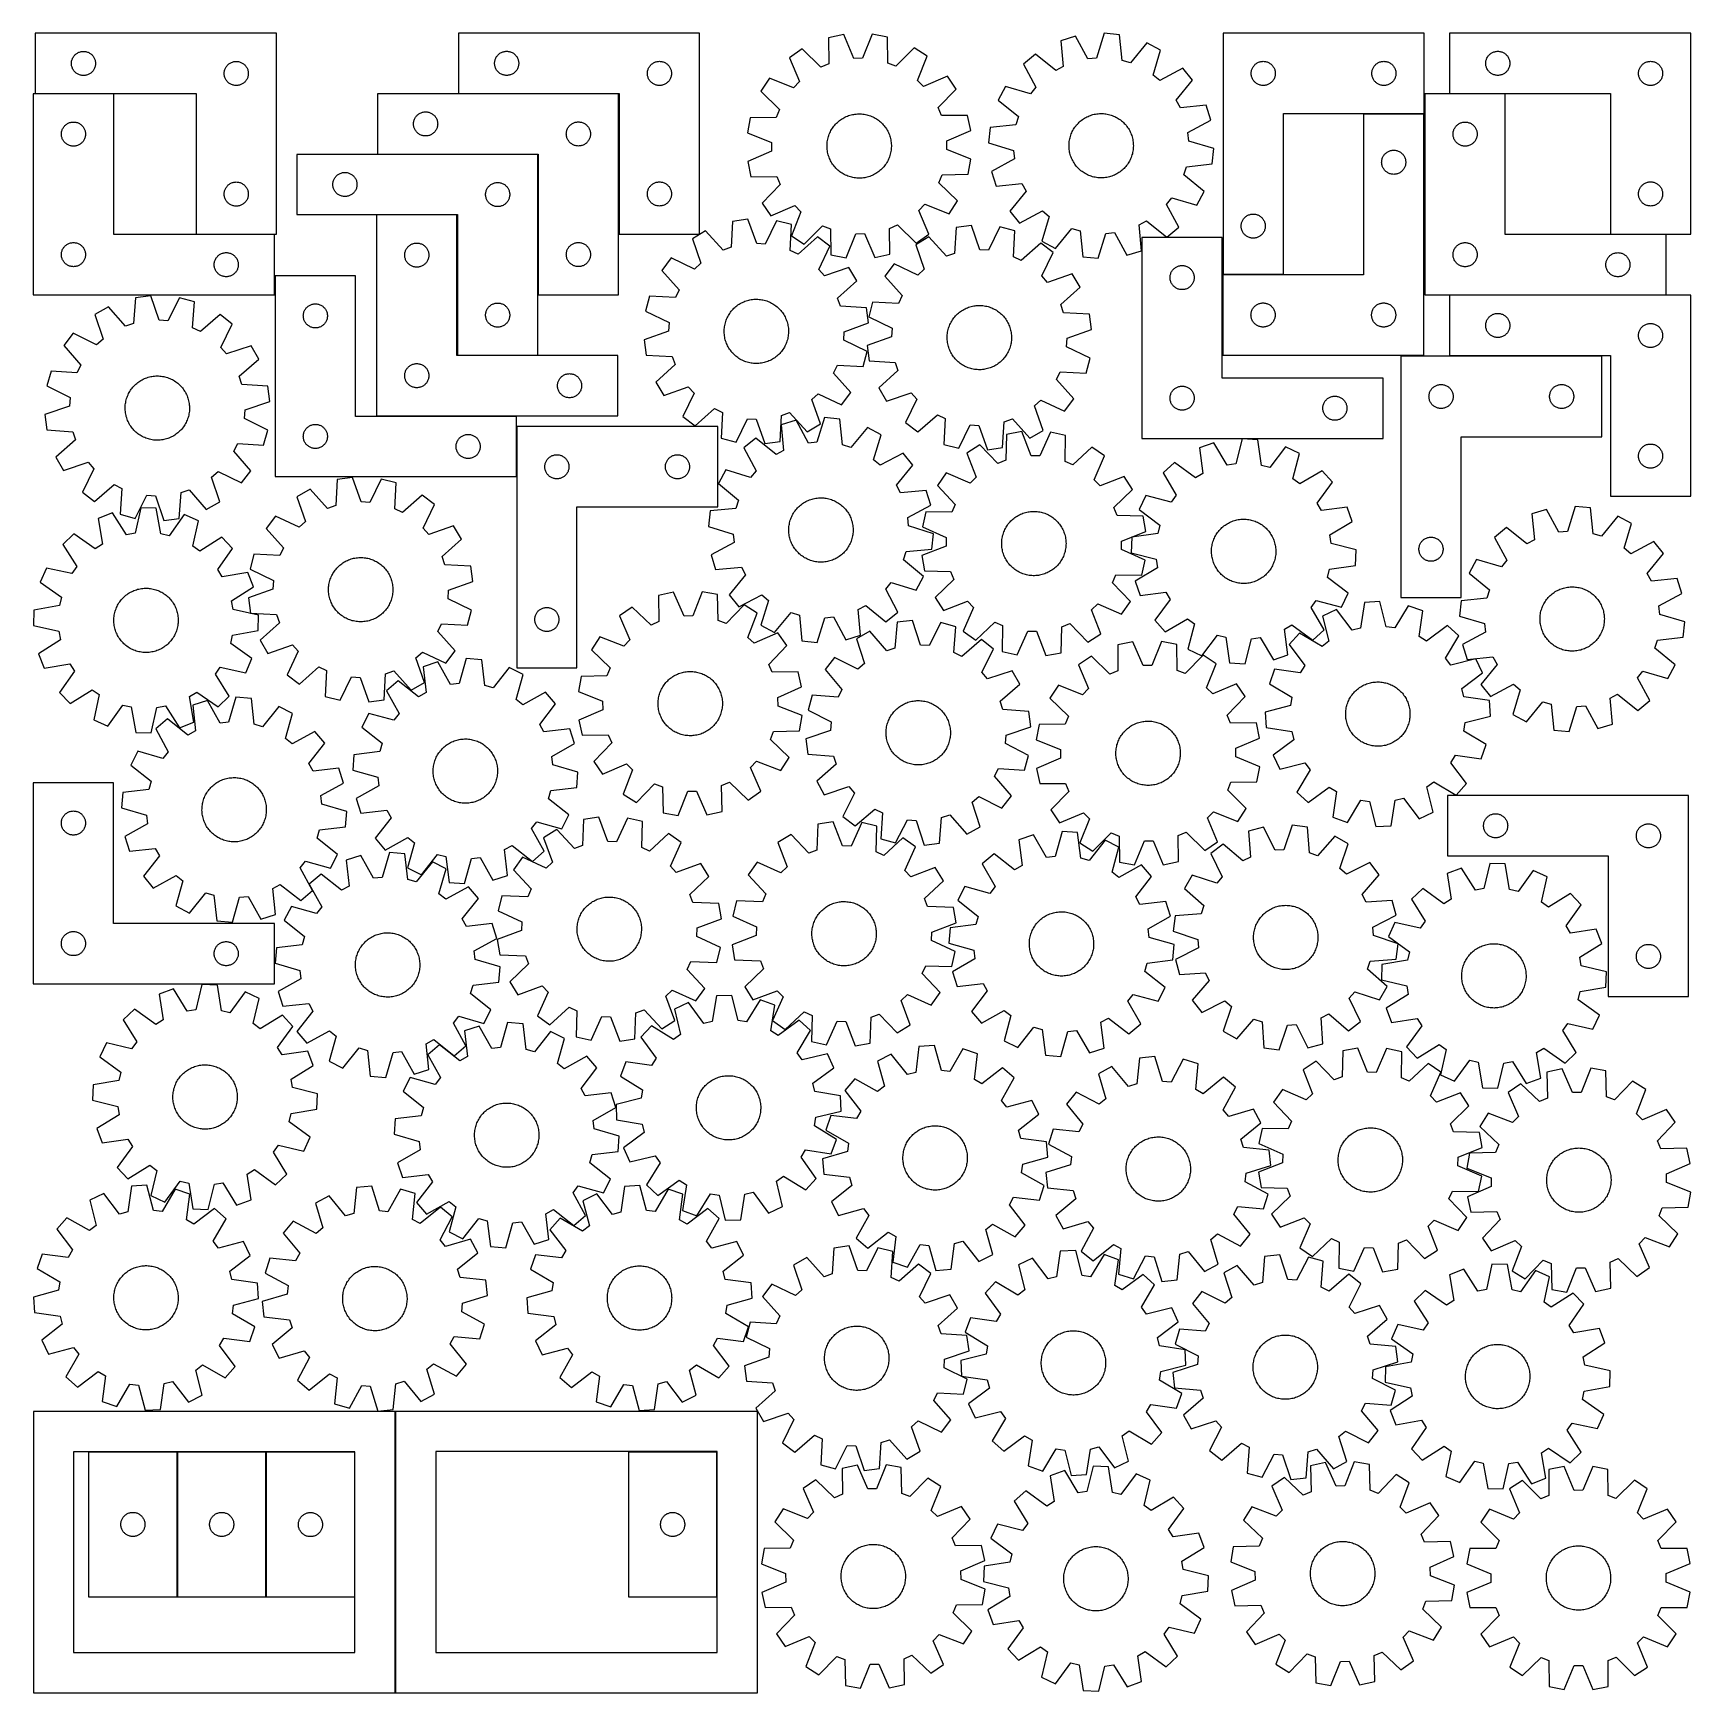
# Model space of a CAD drawing. Header units: millimetres. Extents: x 7 to 1243, y 7 to 1245.
import ezdxf

# ---------------------------------------------------------------- set-up
doc = ezdxf.new("R2010")
doc.units = ezdxf.units.MM
doc.layers.add('CUT', color=7, linetype='CONTINUOUS', true_color=0x000000)

msp = doc.modelspace()

# ---------------------------------------------------------------- linework, layer by layer
at = {"layer": 'CUT'}
for p, q in [((188.053034, 1245.390204), (8.053034, 1245.390204)), ((8.053034, 1245.390204), (8.053034, 1200.390204)), ((188.053034, 1095.390204), (188.053034, 1245.390204)), ((503.849665, 1245.463934), (323.849665, 1245.463934)), ((323.849665, 1245.463934), (323.849665, 1200.463934)), ((503.849665, 1095.463934), (503.849665, 1245.463934)), ((611.322469, 1244.443272), (600.032762, 1242.070935)), ((600.032762, 1242.070935), (600.174623, 1222.695118)), ((618.991241, 1226.649106), (611.322469, 1244.443272)), ((632.704438, 1244.673562), (625.420696, 1226.718353)), ((644.042621, 1242.544932), (632.704438, 1244.673562)), ((644.31811, 1223.170554), (644.042621, 1242.544932)), ((784.352889, 1243.268667), (773.326934, 1239.875472)), ((773.326934, 1239.875472), (775.237241, 1220.593534)), ((793.614263, 1226.248991), (784.352889, 1243.268667)), ((805.624526, 1245.450198), (800.010542, 1226.904967)), ((817.1097, 1244.365651), (805.624526, 1245.450198)), ((819.152946, 1225.097346), (817.1097, 1244.365651)), ((894.433707, 1245.468077), (894.433707, 1065.468077)), ((1044.433707, 1245.468077), (894.433707, 1245.468077)), ((1044.433707, 1185.468077), (1044.433707, 1245.468077)), ((1243.453039, 1245.47077), (1063.453039, 1245.47077)), ((1063.453039, 1245.47077), (1063.453039, 1200.47077)), ((1243.453039, 1095.47077), (1243.453039, 1245.47077)), ((35.738118, 1226.334355), (35.981179, 1226.870802)), ((35.981179, 1226.870802), (36.258805, 1227.390204)), ((36.258805, 1227.390204), (36.569807, 1227.890336)), ((36.569807, 1227.890336), (36.912854, 1228.369057)), ((36.912854, 1228.369057), (37.286476, 1228.824316)), ((37.286476, 1228.824316), (37.689073, 1229.254165)), ((37.689073, 1229.254165), (38.118922, 1229.656762)), ((38.118922, 1229.656762), (38.574181, 1230.030384)), ((38.574181, 1230.030384), (39.052902, 1230.37343)), ((39.052902, 1230.37343), (39.553034, 1230.684432)), ((39.553034, 1230.684432), (40.072436, 1230.962058)), ((40.072436, 1230.962058), (40.608883, 1231.20512)), ((40.608883, 1231.20512), (41.160079, 1231.412575)), ((41.160079, 1231.412575), (41.723663, 1231.583536)), ((41.723663, 1231.583536), (42.297221, 1231.717271)), ((42.297221, 1231.717271), (42.878298, 1231.813207)), ((42.878298, 1231.813207), (43.464406, 1231.870934)), ((43.464406, 1231.870934), (44.053034, 1231.890204)), ((44.053034, 1231.890204), (44.641662, 1231.870934)), ((44.641662, 1231.870934), (45.22777, 1231.813207)), ((45.22777, 1231.813207), (45.808847, 1231.717271)), ((45.808847, 1231.717271), (46.382405, 1231.583536)), ((46.382405, 1231.583536), (46.945989, 1231.412575)), ((46.945989, 1231.412575), (47.497185, 1231.20512)), ((47.497185, 1231.20512), (48.033632, 1230.962058)), ((48.033632, 1230.962058), (48.553034, 1230.684432)), ((48.553034, 1230.684432), (49.053166, 1230.37343)), ((49.053166, 1230.37343), (49.531887, 1230.030384)), ((49.531887, 1230.030384), (49.987146, 1229.656762)), ((49.987146, 1229.656762), (50.416995, 1229.254165)), ((50.416995, 1229.254165), (50.819592, 1228.824316)), ((50.819592, 1228.824316), (51.193214, 1228.369057)), ((51.193214, 1228.369057), (51.53626, 1227.890336)), ((51.53626, 1227.890336), (51.847263, 1227.390204)), ((51.847263, 1227.390204), (52.124889, 1226.870802)), ((52.124889, 1226.870802), (52.36795, 1226.334355)), ((351.534749, 1226.408085), (351.77781, 1226.944532)), ((351.77781, 1226.944532), (352.055436, 1227.463934)), ((352.055436, 1227.463934), (352.366438, 1227.964066)), ((352.366438, 1227.964066), (352.709485, 1228.442787)), ((352.709485, 1228.442787), (353.083107, 1228.898047)), ((353.083107, 1228.898047), (353.485704, 1229.327895)), ((353.485704, 1229.327895), (353.915552, 1229.730492)), ((353.915552, 1229.730492), (354.370812, 1230.104114)), ((354.370812, 1230.104114), (354.849533, 1230.447161)), ((354.849533, 1230.447161), (355.349665, 1230.758163)), ((355.349665, 1230.758163), (355.869067, 1231.035789)), ((355.869067, 1231.035789), (356.405514, 1231.27885)), ((356.405514, 1231.27885), (356.95671, 1231.486305)), ((356.95671, 1231.486305), (357.520293, 1231.657267)), ((357.520293, 1231.657267), (358.093852, 1231.791002)), ((358.093852, 1231.791002), (358.674929, 1231.886938)), ((358.674929, 1231.886938), (359.261037, 1231.944664)), ((359.261037, 1231.944664), (359.849665, 1231.963934)), ((359.849665, 1231.963934), (360.438293, 1231.944664)), ((360.438293, 1231.944664), (361.024401, 1231.886938)), ((361.024401, 1231.886938), (361.605478, 1231.791002)), ((361.605478, 1231.791002), (362.179036, 1231.657267)), ((362.179036, 1231.657267), (362.74262, 1231.486305)), ((362.74262, 1231.486305), (363.293816, 1231.27885)), ((363.293816, 1231.27885), (363.830263, 1231.035789)), ((363.830263, 1231.035789), (364.349665, 1230.758163)), ((364.349665, 1230.758163), (364.849797, 1230.447161)), ((364.849797, 1230.447161), (365.328518, 1230.104114)), ((365.328518, 1230.104114), (365.783777, 1229.730492)), ((365.783777, 1229.730492), (366.213626, 1229.327895)), ((366.213626, 1229.327895), (366.616223, 1228.898047)), ((366.616223, 1228.898047), (366.989845, 1228.442787)), ((366.989845, 1228.442787), (367.332891, 1227.964066)), ((367.332891, 1227.964066), (367.643893, 1227.463934)), ((367.643893, 1227.463934), (367.921519, 1226.944532)), ((367.921519, 1226.944532), (368.164581, 1226.408085)), ((580.366527, 1233.67565), (570.844052, 1227.163512)), ((570.844052, 1227.163512), (578.389919, 1209.316879)), ((594.261081, 1220.170696), (580.366527, 1233.67565)), ((625.420696, 1226.718353), (618.991241, 1226.649106)), ((663.885112, 1234.575167), (650.284651, 1220.774084)), ((673.545636, 1228.269634), (663.885112, 1234.575167)), ((666.385901, 1210.264618), (673.545636, 1228.269634)), ((754.50934, 1229.719698), (745.621204, 1222.365344)), ((769.578881, 1217.539741), (754.50934, 1229.719698)), ((800.010542, 1226.904967), (793.614263, 1226.248991)), ((837.596966, 1238.240819), (825.313368, 1223.255639)), ((847.792845, 1232.843642), (837.596966, 1238.240819)), ((842.306896, 1214.260134), (847.792845, 1232.843642)), ((1091.138124, 1226.414921), (1091.381185, 1226.951368)), ((1091.381185, 1226.951368), (1091.658811, 1227.47077)), ((1091.658811, 1227.47077), (1091.969813, 1227.970902)), ((1091.969813, 1227.970902), (1092.312859, 1228.449623)), ((1092.312859, 1228.449623), (1092.686481, 1228.904882)), ((1092.686481, 1228.904882), (1093.089078, 1229.334731)), ((1093.089078, 1229.334731), (1093.518927, 1229.737328)), ((1093.518927, 1229.737328), (1093.974186, 1230.11095)), ((1093.974186, 1230.11095), (1094.452907, 1230.453997)), ((1094.452907, 1230.453997), (1094.953039, 1230.764999)), ((1094.953039, 1230.764999), (1095.472441, 1231.042625)), ((1095.472441, 1231.042625), (1096.008888, 1231.285686)), ((1096.008888, 1231.285686), (1096.560084, 1231.493141)), ((1096.560084, 1231.493141), (1097.123668, 1231.664103)), ((1097.123668, 1231.664103), (1097.697226, 1231.797838)), ((1097.697226, 1231.797838), (1098.278304, 1231.893774)), ((1098.278304, 1231.893774), (1098.864411, 1231.9515)), ((1098.864411, 1231.9515), (1099.453039, 1231.97077)), ((1099.453039, 1231.97077), (1100.041667, 1231.9515)), ((1100.041667, 1231.9515), (1100.627775, 1231.893774)), ((1100.627775, 1231.893774), (1101.208852, 1231.797838)), ((1101.208852, 1231.797838), (1101.782411, 1231.664103)), ((1101.782411, 1231.664103), (1102.345994, 1231.493141)), ((1102.345994, 1231.493141), (1102.89719, 1231.285686)), ((1102.89719, 1231.285686), (1103.433638, 1231.042625)), ((1103.433638, 1231.042625), (1103.953039, 1230.764999)), ((1103.953039, 1230.764999), (1104.453171, 1230.453997)), ((1104.453171, 1230.453997), (1104.931892, 1230.11095)), ((1104.931892, 1230.11095), (1105.387152, 1229.737328)), ((1105.387152, 1229.737328), (1105.817, 1229.334731)), ((1105.817, 1229.334731), (1106.219598, 1228.904882)), ((1106.219598, 1228.904882), (1106.593219, 1228.449623)), ((1106.593219, 1228.449623), (1106.936266, 1227.970902)), ((1106.936266, 1227.970902), (1107.247268, 1227.47077)), ((1107.247268, 1227.47077), (1107.524894, 1226.951368)), ((1107.524894, 1226.951368), (1107.767955, 1226.414921)), ((35.053034, 1222.890204), (35.072304, 1223.478832)), ((35.072304, 1222.301576), (35.053034, 1222.890204)), ((35.072304, 1223.478832), (35.13003, 1224.064939)), ((35.13003, 1221.715468), (35.072304, 1222.301576)), ((35.13003, 1224.064939), (35.225966, 1224.646017)), ((35.225966, 1221.134391), (35.13003, 1221.715468)), ((35.225966, 1224.646017), (35.359702, 1225.219575)), ((35.359702, 1220.560832), (35.225966, 1221.134391)), ((35.359702, 1225.219575), (35.530663, 1225.783159)), ((35.530663, 1219.997249), (35.359702, 1220.560832)), ((35.530663, 1225.783159), (35.738118, 1226.334355)), ((35.738118, 1219.446053), (35.530663, 1219.997249)), ((35.981179, 1218.909606), (35.738118, 1219.446053)), ((36.258805, 1218.390204), (35.981179, 1218.909606)), ((36.569807, 1217.890072), (36.258805, 1218.390204)), ((36.912854, 1217.411351), (36.569807, 1217.890072)), ((37.286476, 1216.956091), (36.912854, 1217.411351)), ((37.689073, 1216.526243), (37.286476, 1216.956091)), ((38.118922, 1216.123645), (37.689073, 1216.526243)), ((38.574181, 1215.750024), (38.118922, 1216.123645)), ((39.052902, 1215.406977), (38.574181, 1215.750024)), ((39.553034, 1215.095975), (39.052902, 1215.406977)), ((40.072436, 1214.818349), (39.553034, 1215.095975)), ((40.608883, 1214.575288), (40.072436, 1214.818349)), ((41.160079, 1214.367833), (40.608883, 1214.575288)), ((41.723663, 1214.196871), (41.160079, 1214.367833)), ((42.297221, 1214.063136), (41.723663, 1214.196871)), ((46.382405, 1214.196871), (45.808847, 1214.063136)), ((46.945989, 1214.367833), (46.382405, 1214.196871)), ((47.497185, 1214.575288), (46.945989, 1214.367833)), ((48.033632, 1214.818349), (47.497185, 1214.575288)), ((48.553034, 1215.095975), (48.033632, 1214.818349)), ((49.053166, 1215.406977), (48.553034, 1215.095975)), ((49.531887, 1215.750024), (49.053166, 1215.406977)), ((49.987146, 1216.123645), (49.531887, 1215.750024)), ((50.416995, 1216.526243), (49.987146, 1216.123645)), ((50.819592, 1216.956091), (50.416995, 1216.526243)), ((51.193214, 1217.411351), (50.819592, 1216.956091)), ((51.53626, 1217.890072), (51.193214, 1217.411351)), ((51.847263, 1218.390204), (51.53626, 1217.890072)), ((52.124889, 1218.909606), (51.847263, 1218.390204)), ((52.36795, 1219.446053), (52.124889, 1218.909606)), ((52.36795, 1226.334355), (52.575405, 1225.783159)), ((52.575405, 1219.997249), (52.36795, 1219.446053)), ((52.575405, 1225.783159), (52.746366, 1225.219575)), ((52.746366, 1220.560832), (52.575405, 1219.997249)), ((52.746366, 1225.219575), (52.880101, 1224.646017)), ((52.880101, 1221.134391), (52.746366, 1220.560832)), ((52.880101, 1224.646017), (52.976038, 1224.064939)), ((52.976038, 1221.715468), (52.880101, 1221.134391)), ((52.976038, 1224.064939), (53.033764, 1223.478832)), ((53.033764, 1222.301576), (52.976038, 1221.715468)), ((53.033764, 1223.478832), (53.053034, 1222.890204)), ((53.053034, 1222.890204), (53.033764, 1222.301576)), ((149.053034, 1215.390204), (149.072304, 1215.978832)), ((149.072304, 1214.801576), (149.053034, 1215.390204)), ((149.072304, 1215.978832), (149.13003, 1216.564939)), ((149.13003, 1214.215468), (149.072304, 1214.801576)), ((149.13003, 1216.564939), (149.225966, 1217.146017)), ((149.225966, 1213.634391), (149.13003, 1214.215468)), ((149.225966, 1217.146017), (149.359702, 1217.719575)), ((149.359702, 1217.719575), (149.530663, 1218.283159)), ((149.530663, 1218.283159), (149.738118, 1218.834355)), ((149.738118, 1218.834355), (149.981179, 1219.370802)), ((149.981179, 1219.370802), (150.258805, 1219.890204)), ((150.258805, 1219.890204), (150.569807, 1220.390336)), ((150.569807, 1220.390336), (150.912854, 1220.869057)), ((150.912854, 1220.869057), (151.286476, 1221.324316)), ((151.286476, 1221.324316), (151.689073, 1221.754165)), ((151.689073, 1221.754165), (152.118922, 1222.156762)), ((152.118922, 1222.156762), (152.574181, 1222.530384)), ((152.574181, 1222.530384), (153.052902, 1222.87343)), ((153.052902, 1222.87343), (153.553034, 1223.184432)), ((153.553034, 1223.184432), (154.072436, 1223.462058)), ((154.072436, 1223.462058), (154.608883, 1223.70512)), ((154.608883, 1223.70512), (155.160079, 1223.912575)), ((155.160079, 1223.912575), (155.723663, 1224.083536)), ((155.723663, 1224.083536), (156.297221, 1224.217271)), ((156.297221, 1224.217271), (156.878298, 1224.313207)), ((156.878298, 1224.313207), (157.464406, 1224.370934)), ((157.464406, 1224.370934), (158.053034, 1224.390204)), ((158.053034, 1224.390204), (158.641662, 1224.370934)), ((158.641662, 1224.370934), (159.22777, 1224.313207)), ((159.22777, 1224.313207), (159.808847, 1224.217271)), ((159.808847, 1224.217271), (160.382405, 1224.083536)), ((160.382405, 1224.083536), (160.945989, 1223.912575)), ((160.945989, 1223.912575), (161.497185, 1223.70512)), ((161.497185, 1223.70512), (162.033632, 1223.462058)), ((162.033632, 1223.462058), (162.553034, 1223.184432)), ((162.553034, 1223.184432), (163.053166, 1222.87343)), ((163.053166, 1222.87343), (163.531887, 1222.530384)), ((163.531887, 1222.530384), (163.987146, 1222.156762)), ((163.987146, 1222.156762), (164.416995, 1221.754165)), ((164.416995, 1221.754165), (164.819592, 1221.324316)), ((164.819592, 1221.324316), (165.193214, 1220.869057)), ((165.193214, 1220.869057), (165.53626, 1220.390336)), ((165.53626, 1220.390336), (165.847263, 1219.890204)), ((165.847263, 1219.890204), (166.124889, 1219.370802)), ((166.124889, 1219.370802), (166.36795, 1218.834355)), ((166.36795, 1218.834355), (166.575405, 1218.283159)), ((166.575405, 1218.283159), (166.746366, 1217.719575)), ((166.746366, 1217.719575), (166.880101, 1217.146017)), ((166.880101, 1217.146017), (166.976038, 1216.564939)), ((166.976038, 1214.215468), (166.880101, 1213.634391)), ((166.976038, 1216.564939), (167.033764, 1215.978832)), ((167.033764, 1214.801576), (166.976038, 1214.215468)), ((167.033764, 1215.978832), (167.053034, 1215.390204)), ((167.053034, 1215.390204), (167.033764, 1214.801576)), ((350.849665, 1222.963934), (350.868935, 1223.552562)), ((350.868935, 1222.375306), (350.849665, 1222.963934)), ((350.868935, 1223.552562), (350.926661, 1224.13867)), ((350.926661, 1221.789198), (350.868935, 1222.375306)), ((350.926661, 1224.13867), (351.022597, 1224.719747)), ((351.022597, 1221.208121), (350.926661, 1221.789198)), ((351.022597, 1224.719747), (351.156332, 1225.293306)), ((351.156332, 1220.634563), (351.022597, 1221.208121)), ((351.156332, 1225.293306), (351.327294, 1225.856889)), ((351.327294, 1220.070979), (351.156332, 1220.634563)), ((351.327294, 1225.856889), (351.534749, 1226.408085)), ((351.534749, 1219.519783), (351.327294, 1220.070979)), ((351.77781, 1218.983336), (351.534749, 1219.519783)), ((352.055436, 1218.463934), (351.77781, 1218.983336)), ((352.366438, 1217.963802), (352.055436, 1218.463934)), ((352.709485, 1217.485081), (352.366438, 1217.963802)), ((353.083107, 1217.029822), (352.709485, 1217.485081)), ((353.485704, 1216.599973), (353.083107, 1217.029822)), ((353.915552, 1216.197376), (353.485704, 1216.599973)), ((354.370812, 1215.823754), (353.915552, 1216.197376)), ((354.849533, 1215.480708), (354.370812, 1215.823754)), ((355.349665, 1215.169706), (354.849533, 1215.480708)), ((355.869067, 1214.89208), (355.349665, 1215.169706)), ((356.405514, 1214.649018), (355.869067, 1214.89208)), ((356.95671, 1214.441563), (356.405514, 1214.649018)), ((357.520293, 1214.270602), (356.95671, 1214.441563)), ((358.093852, 1214.136867), (357.520293, 1214.270602)), ((358.674929, 1214.04093), (358.093852, 1214.136867)), ((361.605478, 1214.136867), (361.024401, 1214.04093)), ((362.179036, 1214.270602), (361.605478, 1214.136867)), ((362.74262, 1214.441563), (362.179036, 1214.270602)), ((363.293816, 1214.649018), (362.74262, 1214.441563)), ((363.830263, 1214.89208), (363.293816, 1214.649018)), ((364.349665, 1215.169706), (363.830263, 1214.89208)), ((364.849797, 1215.480708), (364.349665, 1215.169706)), ((365.328518, 1215.823754), (364.849797, 1215.480708)), ((365.783777, 1216.197376), (365.328518, 1215.823754)), ((366.213626, 1216.599973), (365.783777, 1216.197376)), ((366.616223, 1217.029822), (366.213626, 1216.599973)), ((366.989845, 1217.485081), (366.616223, 1217.029822)), ((367.332891, 1217.963802), (366.989845, 1217.485081)), ((367.643893, 1218.463934), (367.332891, 1217.963802)), ((367.921519, 1218.983336), (367.643893, 1218.463934)), ((368.164581, 1219.519783), (367.921519, 1218.983336)), ((368.164581, 1226.408085), (368.372036, 1225.856889)), ((368.372036, 1220.070979), (368.164581, 1219.519783)), ((368.372036, 1225.856889), (368.542997, 1225.293306)), ((368.542997, 1220.634563), (368.372036, 1220.070979)), ((368.542997, 1225.293306), (368.676732, 1224.719747)), ((368.676732, 1221.208121), (368.542997, 1220.634563)), ((368.676732, 1224.719747), (368.772669, 1224.13867)), ((368.772669, 1221.789198), (368.676732, 1221.208121)), ((368.772669, 1224.13867), (368.830395, 1223.552562)), ((368.830395, 1222.375306), (368.772669, 1221.789198)), ((368.830395, 1223.552562), (368.849665, 1222.963934)), ((368.849665, 1222.963934), (368.830395, 1222.375306)), ((464.849665, 1215.463934), (464.868935, 1216.052562)), ((464.868935, 1214.875306), (464.849665, 1215.463934)), ((464.868935, 1216.052562), (464.926661, 1216.63867)), ((464.926661, 1214.289198), (464.868935, 1214.875306)), ((464.926661, 1216.63867), (465.022597, 1217.219747)), ((465.022597, 1213.708121), (464.926661, 1214.289198)), ((465.022597, 1217.219747), (465.156332, 1217.793306)), ((465.156332, 1217.793306), (465.327294, 1218.356889)), ((465.327294, 1218.356889), (465.534749, 1218.908085)), ((465.534749, 1218.908085), (465.77781, 1219.444532)), ((465.77781, 1219.444532), (466.055436, 1219.963934)), ((466.055436, 1219.963934), (466.366438, 1220.464066)), ((466.366438, 1220.464066), (466.709485, 1220.942787)), ((466.709485, 1220.942787), (467.083107, 1221.398047)), ((467.083107, 1221.398047), (467.485704, 1221.827895)), ((467.485704, 1221.827895), (467.915552, 1222.230492)), ((467.915552, 1222.230492), (468.370812, 1222.604114)), ((468.370812, 1222.604114), (468.849533, 1222.947161)), ((468.849533, 1222.947161), (469.349665, 1223.258163)), ((469.349665, 1223.258163), (469.869067, 1223.535789)), ((469.869067, 1223.535789), (470.405514, 1223.77885)), ((470.405514, 1223.77885), (470.95671, 1223.986305)), ((470.95671, 1223.986305), (471.520293, 1224.157267)), ((471.520293, 1224.157267), (472.093852, 1224.291002)), ((472.093852, 1224.291002), (472.674929, 1224.386938)), ((472.674929, 1224.386938), (473.261037, 1224.444664)), ((473.261037, 1224.444664), (473.849665, 1224.463934)), ((473.849665, 1224.463934), (474.438293, 1224.444664)), ((474.438293, 1224.444664), (475.024401, 1224.386938)), ((475.024401, 1224.386938), (475.605478, 1224.291002)), ((475.605478, 1224.291002), (476.179036, 1224.157267)), ((476.179036, 1224.157267), (476.74262, 1223.986305)), ((476.74262, 1223.986305), (477.293816, 1223.77885)), ((477.293816, 1223.77885), (477.830263, 1223.535789)), ((477.830263, 1223.535789), (478.349665, 1223.258163)), ((478.349665, 1223.258163), (478.849797, 1222.947161)), ((478.849797, 1222.947161), (479.328518, 1222.604114)), ((479.328518, 1222.604114), (479.783777, 1222.230492)), ((479.783777, 1222.230492), (480.213626, 1221.827895)), ((480.213626, 1221.827895), (480.616223, 1221.398047)), ((480.616223, 1221.398047), (480.989845, 1220.942787)), ((480.989845, 1220.942787), (481.332891, 1220.464066)), ((481.332891, 1220.464066), (481.643893, 1219.963934)), ((481.643893, 1219.963934), (481.921519, 1219.444532)), ((481.921519, 1219.444532), (482.164581, 1218.908085)), ((482.164581, 1218.908085), (482.372036, 1218.356889)), ((482.372036, 1218.356889), (482.542997, 1217.793306)), ((482.542997, 1217.793306), (482.676732, 1217.219747)), ((482.676732, 1217.219747), (482.772669, 1216.63867)), ((482.772669, 1214.289198), (482.676732, 1213.708121)), ((482.772669, 1216.63867), (482.830395, 1216.052562)), ((482.830395, 1214.875306), (482.772669, 1214.289198)), ((482.830395, 1216.052562), (482.849665, 1215.463934)), ((482.849665, 1215.463934), (482.830395, 1214.875306)), ((600.174623, 1222.695118), (594.261081, 1220.170696)), ((650.284651, 1220.774084), (644.31811, 1223.170554)), ((745.621204, 1222.365344), (754.764977, 1205.282199)), ((775.237241, 1220.593534), (769.578881, 1217.539741)), ((825.313368, 1223.255639), (819.152946, 1225.097346)), ((847.293594, 1210.201127), (842.306896, 1214.260134)), ((864.376739, 1219.344899), (847.293594, 1210.201127)), ((871.731093, 1210.456764), (864.376739, 1219.344899)), ((915.433707, 1215.468077), (915.452977, 1216.056705)), ((915.452977, 1214.879449), (915.433707, 1215.468077)), ((915.452977, 1216.056705), (915.510703, 1216.642813)), ((915.510703, 1214.293341), (915.452977, 1214.879449)), ((915.510703, 1216.642813), (915.60664, 1217.22389)), ((915.60664, 1213.712264), (915.510703, 1214.293341)), ((915.60664, 1217.22389), (915.740375, 1217.797448)), ((915.740375, 1217.797448), (915.911336, 1218.361032)), ((915.911336, 1218.361032), (916.118791, 1218.912228)), ((916.118791, 1218.912228), (916.361852, 1219.448675)), ((916.361852, 1219.448675), (916.639478, 1219.968077)), ((916.639478, 1219.968077), (916.950481, 1220.468209)), ((916.950481, 1220.468209), (917.293527, 1220.94693)), ((917.293527, 1220.94693), (917.667149, 1221.402189)), ((917.667149, 1221.402189), (918.069746, 1221.832038)), ((918.069746, 1221.832038), (918.499595, 1222.234635)), ((918.499595, 1222.234635), (918.954854, 1222.608257)), ((918.954854, 1222.608257), (919.433575, 1222.951303)), ((919.433575, 1222.951303), (919.933707, 1223.262306)), ((919.933707, 1223.262306), (920.453109, 1223.539932)), ((920.453109, 1223.539932), (920.989556, 1223.782993)), ((920.989556, 1223.782993), (921.540752, 1223.990448)), ((921.540752, 1223.990448), (922.104336, 1224.161409)), ((922.104336, 1224.161409), (922.677894, 1224.295144)), ((922.677894, 1224.295144), (923.258971, 1224.391081)), ((923.258971, 1224.391081), (923.845079, 1224.448807)), ((923.845079, 1224.448807), (924.433707, 1224.468077)), ((924.433707, 1224.468077), (925.022335, 1224.448807)), ((925.022335, 1224.448807), (925.608443, 1224.391081)), ((925.608443, 1224.391081), (926.18952, 1224.295144)), ((926.18952, 1224.295144), (926.763078, 1224.161409)), ((926.763078, 1224.161409), (927.326662, 1223.990448)), ((927.326662, 1223.990448), (927.877858, 1223.782993)), ((927.877858, 1223.782993), (928.414305, 1223.539932)), ((928.414305, 1223.539932), (928.933707, 1223.262306)), ((928.933707, 1223.262306), (929.433839, 1222.951303)), ((929.433839, 1222.951303), (929.91256, 1222.608257)), ((929.91256, 1222.608257), (930.367819, 1222.234635)), ((930.367819, 1222.234635), (930.797668, 1221.832038)), ((930.797668, 1221.832038), (931.200265, 1221.402189)), ((931.200265, 1221.402189), (931.573887, 1220.94693)), ((931.573887, 1220.94693), (931.916934, 1220.468209)), ((931.916934, 1220.468209), (932.227936, 1219.968077)), ((932.227936, 1219.968077), (932.505562, 1219.448675)), ((932.505562, 1219.448675), (932.748623, 1218.912228)), ((932.748623, 1218.912228), (932.956078, 1218.361032)), ((932.956078, 1218.361032), (933.12704, 1217.797448)), ((933.12704, 1217.797448), (933.260775, 1217.22389)), ((933.260775, 1217.22389), (933.356711, 1216.642813)), ((933.356711, 1214.293341), (933.260775, 1213.712264)), ((933.356711, 1216.642813), (933.414437, 1216.056705)), ((933.414437, 1214.879449), (933.356711, 1214.293341)), ((933.414437, 1216.056705), (933.433707, 1215.468077)), ((933.433707, 1215.468077), (933.414437, 1214.879449)), ((1005.433707, 1215.468077), (1005.452977, 1216.056705)), ((1005.452977, 1214.879449), (1005.433707, 1215.468077)), ((1005.452977, 1216.056705), (1005.510703, 1216.642813)), ((1005.510703, 1214.293341), (1005.452977, 1214.879449)), ((1005.510703, 1216.642813), (1005.60664, 1217.22389)), ((1005.60664, 1213.712264), (1005.510703, 1214.293341)), ((1005.60664, 1217.22389), (1005.740375, 1217.797448)), ((1005.740375, 1217.797448), (1005.911336, 1218.361032)), ((1005.911336, 1218.361032), (1006.118791, 1218.912228)), ((1006.118791, 1218.912228), (1006.361852, 1219.448675)), ((1006.361852, 1219.448675), (1006.639478, 1219.968077)), ((1006.639478, 1219.968077), (1006.950481, 1220.468209)), ((1006.950481, 1220.468209), (1007.293527, 1220.94693)), ((1007.293527, 1220.94693), (1007.667149, 1221.402189)), ((1007.667149, 1221.402189), (1008.069746, 1221.832038)), ((1008.069746, 1221.832038), (1008.499595, 1222.234635)), ((1008.499595, 1222.234635), (1008.954854, 1222.608257)), ((1008.954854, 1222.608257), (1009.433575, 1222.951303)), ((1009.433575, 1222.951303), (1009.933707, 1223.262306)), ((1009.933707, 1223.262306), (1010.453109, 1223.539932)), ((1010.453109, 1223.539932), (1010.989556, 1223.782993)), ((1010.989556, 1223.782993), (1011.540752, 1223.990448)), ((1011.540752, 1223.990448), (1012.104336, 1224.161409)), ((1012.104336, 1224.161409), (1012.677894, 1224.295144)), ((1012.677894, 1224.295144), (1013.258971, 1224.391081)), ((1013.258971, 1224.391081), (1013.845079, 1224.448807)), ((1013.845079, 1224.448807), (1014.433707, 1224.468077)), ((1014.433707, 1224.468077), (1015.022335, 1224.448807)), ((1015.022335, 1224.448807), (1015.608443, 1224.391081)), ((1015.608443, 1224.391081), (1016.18952, 1224.295144)), ((1016.18952, 1224.295144), (1016.763078, 1224.161409)), ((1016.763078, 1224.161409), (1017.326662, 1223.990448)), ((1017.326662, 1223.990448), (1017.877858, 1223.782993)), ((1017.877858, 1223.782993), (1018.414305, 1223.539932)), ((1018.414305, 1223.539932), (1018.933707, 1223.262306)), ((1018.933707, 1223.262306), (1019.433839, 1222.951303)), ((1019.433839, 1222.951303), (1019.91256, 1222.608257)), ((1019.91256, 1222.608257), (1020.367819, 1222.234635)), ((1020.367819, 1222.234635), (1020.797668, 1221.832038)), ((1020.797668, 1221.832038), (1021.200265, 1221.402189)), ((1021.200265, 1221.402189), (1021.573887, 1220.94693)), ((1021.573887, 1220.94693), (1021.916934, 1220.468209)), ((1021.916934, 1220.468209), (1022.227936, 1219.968077)), ((1022.227936, 1219.968077), (1022.505562, 1219.448675)), ((1022.505562, 1219.448675), (1022.748623, 1218.912228)), ((1022.748623, 1218.912228), (1022.956078, 1218.361032)), ((1022.956078, 1218.361032), (1023.12704, 1217.797448)), ((1023.12704, 1217.797448), (1023.260775, 1217.22389)), ((1023.260775, 1217.22389), (1023.356711, 1216.642813)), ((1023.356711, 1214.293341), (1023.260775, 1213.712264)), ((1023.356711, 1216.642813), (1023.414437, 1216.056705)), ((1023.414437, 1214.879449), (1023.356711, 1214.293341)), ((1023.414437, 1216.056705), (1023.433707, 1215.468077)), ((1023.433707, 1215.468077), (1023.414437, 1214.879449)), ((1090.453039, 1222.97077), (1090.472309, 1223.559398)), ((1090.472309, 1222.382142), (1090.453039, 1222.97077)), ((1090.472309, 1223.559398), (1090.530036, 1224.145506)), ((1090.530036, 1221.796034), (1090.472309, 1222.382142)), ((1090.530036, 1224.145506), (1090.625972, 1224.726583)), ((1090.625972, 1221.214957), (1090.530036, 1221.796034)), ((1090.625972, 1224.726583), (1090.759707, 1225.300142)), ((1090.759707, 1220.641399), (1090.625972, 1221.214957)), ((1090.759707, 1225.300142), (1090.930668, 1225.863725)), ((1090.930668, 1220.077815), (1090.759707, 1220.641399)), ((1090.930668, 1225.863725), (1091.138124, 1226.414921)), ((1091.138124, 1219.526619), (1090.930668, 1220.077815)), ((1091.381185, 1218.990172), (1091.138124, 1219.526619)), ((1091.658811, 1218.47077), (1091.381185, 1218.990172)), ((1091.969813, 1217.970638), (1091.658811, 1218.47077)), ((1092.312859, 1217.491917), (1091.969813, 1217.970638)), ((1092.686481, 1217.036658), (1092.312859, 1217.491917)), ((1093.089078, 1216.606809), (1092.686481, 1217.036658)), ((1093.518927, 1216.204212), (1093.089078, 1216.606809)), ((1093.974186, 1215.83059), (1093.518927, 1216.204212)), ((1094.452907, 1215.487544), (1093.974186, 1215.83059)), ((1094.953039, 1215.176541), (1094.452907, 1215.487544)), ((1095.472441, 1214.898915), (1094.953039, 1215.176541)), ((1096.008888, 1214.655854), (1095.472441, 1214.898915)), ((1096.560084, 1214.448399), (1096.008888, 1214.655854)), ((1097.123668, 1214.277438), (1096.560084, 1214.448399)), ((1097.697226, 1214.143703), (1097.123668, 1214.277438)), ((1098.278304, 1214.047766), (1097.697226, 1214.143703)), ((1101.208852, 1214.143703), (1100.627775, 1214.047766)), ((1101.782411, 1214.277438), (1101.208852, 1214.143703)), ((1102.345994, 1214.448399), (1101.782411, 1214.277438)), ((1102.89719, 1214.655854), (1102.345994, 1214.448399)), ((1103.433638, 1214.898915), (1102.89719, 1214.655854)), ((1103.953039, 1215.176541), (1103.433638, 1214.898915)), ((1104.453171, 1215.487544), (1103.953039, 1215.176541)), ((1104.931892, 1215.83059), (1104.453171, 1215.487544)), ((1105.387152, 1216.204212), (1104.931892, 1215.83059)), ((1105.817, 1216.606809), (1105.387152, 1216.204212)), ((1106.219598, 1217.036658), (1105.817, 1216.606809)), ((1106.593219, 1217.491917), (1106.219598, 1217.036658)), ((1106.936266, 1217.970638), (1106.593219, 1217.491917)), ((1107.247268, 1218.47077), (1106.936266, 1217.970638)), ((1107.524894, 1218.990172), (1107.247268, 1218.47077)), ((1107.767955, 1219.526619), (1107.524894, 1218.990172)), ((1107.767955, 1226.414921), (1107.97541, 1225.863725)), ((1107.97541, 1220.077815), (1107.767955, 1219.526619)), ((1107.97541, 1225.863725), (1108.146372, 1225.300142)), ((1108.146372, 1220.641399), (1107.97541, 1220.077815)), ((1108.146372, 1225.300142), (1108.280107, 1224.726583)), ((1108.280107, 1221.214957), (1108.146372, 1220.641399)), ((1108.280107, 1224.726583), (1108.376043, 1224.145506)), ((1108.376043, 1221.796034), (1108.280107, 1221.214957)), ((1108.376043, 1224.145506), (1108.43377, 1223.559398)), ((1108.43377, 1222.382142), (1108.376043, 1221.796034)), ((1108.43377, 1223.559398), (1108.453039, 1222.97077)), ((1108.453039, 1222.97077), (1108.43377, 1222.382142)), ((1204.453039, 1215.47077), (1204.472309, 1216.059398)), ((1204.472309, 1214.882142), (1204.453039, 1215.47077)), ((1204.472309, 1216.059398), (1204.530036, 1216.645506)), ((1204.530036, 1214.296034), (1204.472309, 1214.882142)), ((1204.530036, 1216.645506), (1204.625972, 1217.226583)), ((1204.625972, 1213.714957), (1204.530036, 1214.296034)), ((1204.625972, 1217.226583), (1204.759707, 1217.800142)), ((1204.759707, 1217.800142), (1204.930668, 1218.363725)), ((1204.930668, 1218.363725), (1205.138124, 1218.914921)), ((1205.138124, 1218.914921), (1205.381185, 1219.451368)), ((1205.381185, 1219.451368), (1205.658811, 1219.97077)), ((1205.658811, 1219.97077), (1205.969813, 1220.470902)), ((1205.969813, 1220.470902), (1206.312859, 1220.949623)), ((1206.312859, 1220.949623), (1206.686481, 1221.404882)), ((1206.686481, 1221.404882), (1207.089078, 1221.834731)), ((1207.089078, 1221.834731), (1207.518927, 1222.237328)), ((1207.518927, 1222.237328), (1207.974186, 1222.61095)), ((1207.974186, 1222.61095), (1208.452907, 1222.953997)), ((1208.452907, 1222.953997), (1208.953039, 1223.264999)), ((1208.953039, 1223.264999), (1209.472441, 1223.542625)), ((1209.472441, 1223.542625), (1210.008888, 1223.785686)), ((1210.008888, 1223.785686), (1210.560084, 1223.993141)), ((1210.560084, 1223.993141), (1211.123668, 1224.164103)), ((1211.123668, 1224.164103), (1211.697226, 1224.297838)), ((1211.697226, 1224.297838), (1212.278304, 1224.393774)), ((1212.278304, 1224.393774), (1212.864411, 1224.4515)), ((1212.864411, 1224.4515), (1213.453039, 1224.47077)), ((1213.453039, 1224.47077), (1214.041667, 1224.4515)), ((1214.041667, 1224.4515), (1214.627775, 1224.393774)), ((1214.627775, 1224.393774), (1215.208852, 1224.297838)), ((1215.208852, 1224.297838), (1215.782411, 1224.164103)), ((1215.782411, 1224.164103), (1216.345994, 1223.993141)), ((1216.345994, 1223.993141), (1216.89719, 1223.785686)), ((1216.89719, 1223.785686), (1217.433638, 1223.542625)), ((1217.433638, 1223.542625), (1217.953039, 1223.264999)), ((1217.953039, 1223.264999), (1218.453171, 1222.953997)), ((1218.453171, 1222.953997), (1218.931892, 1222.61095)), ((1218.931892, 1222.61095), (1219.387152, 1222.237328)), ((1219.387152, 1222.237328), (1219.817, 1221.834731)), ((1219.817, 1221.834731), (1220.219598, 1221.404882)), ((1220.219598, 1221.404882), (1220.593219, 1220.949623)), ((1220.593219, 1220.949623), (1220.936266, 1220.470902)), ((1220.936266, 1220.470902), (1221.247268, 1219.97077)), ((1221.247268, 1219.97077), (1221.524894, 1219.451368)), ((1221.524894, 1219.451368), (1221.767955, 1218.914921)), ((1221.767955, 1218.914921), (1221.97541, 1218.363725)), ((1221.97541, 1218.363725), (1222.146372, 1217.800142)), ((1222.146372, 1217.800142), (1222.280107, 1217.226583)), ((1222.280107, 1217.226583), (1222.376043, 1216.645506)), ((1222.376043, 1214.296034), (1222.280107, 1213.714957)), ((1222.376043, 1216.645506), (1222.43377, 1216.059398)), ((1222.43377, 1214.882142), (1222.376043, 1214.296034)), ((1222.43377, 1216.059398), (1222.453039, 1215.47077)), ((1222.453039, 1215.47077), (1222.43377, 1214.882142)), ((42.878298, 1213.9672), (42.297221, 1214.063136)), ((43.464406, 1213.909473), (42.878298, 1213.9672)), ((44.053034, 1213.890204), (43.464406, 1213.909473)), ((44.641662, 1213.909473), (44.053034, 1213.890204)), ((45.22777, 1213.9672), (44.641662, 1213.909473)), ((45.808847, 1214.063136), (45.22777, 1213.9672)), ((149.359702, 1213.060832), (149.225966, 1213.634391)), ((149.530663, 1212.497249), (149.359702, 1213.060832)), ((149.738118, 1211.946053), (149.530663, 1212.497249)), ((149.981179, 1211.409606), (149.738118, 1211.946053)), ((150.258805, 1210.890204), (149.981179, 1211.409606)), ((150.569807, 1210.390072), (150.258805, 1210.890204)), ((150.912854, 1209.911351), (150.569807, 1210.390072)), ((151.286476, 1209.456091), (150.912854, 1209.911351)), ((151.689073, 1209.026243), (151.286476, 1209.456091)), ((152.118922, 1208.623645), (151.689073, 1209.026243)), ((152.574181, 1208.250024), (152.118922, 1208.623645)), ((153.052902, 1207.906977), (152.574181, 1208.250024)), ((153.553034, 1207.595975), (153.052902, 1207.906977)), ((154.072436, 1207.318349), (153.553034, 1207.595975)), ((154.608883, 1207.075288), (154.072436, 1207.318349)), ((155.160079, 1206.867833), (154.608883, 1207.075288)), ((155.723663, 1206.696871), (155.160079, 1206.867833)), ((156.297221, 1206.563136), (155.723663, 1206.696871)), ((156.878298, 1206.4672), (156.297221, 1206.563136)), ((157.464406, 1206.409473), (156.878298, 1206.4672)), ((158.053034, 1206.390204), (157.464406, 1206.409473)), ((158.641662, 1206.409473), (158.053034, 1206.390204)), ((159.22777, 1206.4672), (158.641662, 1206.409473)), ((159.808847, 1206.563136), (159.22777, 1206.4672)), ((160.382405, 1206.696871), (159.808847, 1206.563136)), ((160.945989, 1206.867833), (160.382405, 1206.696871)), ((161.497185, 1207.075288), (160.945989, 1206.867833)), ((162.033632, 1207.318349), (161.497185, 1207.075288)), ((162.553034, 1207.595975), (162.033632, 1207.318349)), ((163.053166, 1207.906977), (162.553034, 1207.595975)), ((163.531887, 1208.250024), (163.053166, 1207.906977)), ((163.987146, 1208.623645), (163.531887, 1208.250024)), ((164.416995, 1209.026243), (163.987146, 1208.623645)), ((164.819592, 1209.456091), (164.416995, 1209.026243)), ((165.193214, 1209.911351), (164.819592, 1209.456091)), ((165.53626, 1210.390072), (165.193214, 1209.911351)), ((165.847263, 1210.890204), (165.53626, 1210.390072)), ((166.124889, 1211.409606), (165.847263, 1210.890204)), ((166.36795, 1211.946053), (166.124889, 1211.409606)), ((166.575405, 1212.497249), (166.36795, 1211.946053)), ((166.746366, 1213.060832), (166.575405, 1212.497249)), ((166.880101, 1213.634391), (166.746366, 1213.060832)), ((359.261037, 1213.983204), (358.674929, 1214.04093)), ((359.849665, 1213.963934), (359.261037, 1213.983204)), ((360.438293, 1213.983204), (359.849665, 1213.963934)), ((361.024401, 1214.04093), (360.438293, 1213.983204)), ((465.156332, 1213.134563), (465.022597, 1213.708121)), ((465.327294, 1212.570979), (465.156332, 1213.134563)), ((465.534749, 1212.019783), (465.327294, 1212.570979)), ((465.77781, 1211.483336), (465.534749, 1212.019783)), ((466.055436, 1210.963934), (465.77781, 1211.483336)), ((466.366438, 1210.463802), (466.055436, 1210.963934)), ((466.709485, 1209.985081), (466.366438, 1210.463802)), ((467.083107, 1209.529822), (466.709485, 1209.985081)), ((467.485704, 1209.099973), (467.083107, 1209.529822)), ((467.915552, 1208.697376), (467.485704, 1209.099973)), ((468.370812, 1208.323754), (467.915552, 1208.697376)), ((468.849533, 1207.980708), (468.370812, 1208.323754)), ((469.349665, 1207.669706), (468.849533, 1207.980708)), ((469.869067, 1207.39208), (469.349665, 1207.669706)), ((470.405514, 1207.149018), (469.869067, 1207.39208)), ((470.95671, 1206.941563), (470.405514, 1207.149018)), ((471.520293, 1206.770602), (470.95671, 1206.941563)), ((472.093852, 1206.636867), (471.520293, 1206.770602)), ((472.674929, 1206.54093), (472.093852, 1206.636867)), ((473.261037, 1206.483204), (472.674929, 1206.54093)), ((473.849665, 1206.463934), (473.261037, 1206.483204)), ((474.438293, 1206.483204), (473.849665, 1206.463934)), ((475.024401, 1206.54093), (474.438293, 1206.483204)), ((475.605478, 1206.636867), (475.024401, 1206.54093)), ((476.179036, 1206.770602), (475.605478, 1206.636867)), ((476.74262, 1206.941563), (476.179036, 1206.770602)), ((477.293816, 1207.149018), (476.74262, 1206.941563)), ((477.830263, 1207.39208), (477.293816, 1207.149018)), ((478.349665, 1207.669706), (477.830263, 1207.39208)), ((478.849797, 1207.980708), (478.349665, 1207.669706)), ((479.328518, 1208.323754), (478.849797, 1207.980708)), ((479.783777, 1208.697376), (479.328518, 1208.323754)), ((480.213626, 1209.099973), (479.783777, 1208.697376)), ((480.616223, 1209.529822), (480.213626, 1209.099973)), ((480.989845, 1209.985081), (480.616223, 1209.529822)), ((481.332891, 1210.463802), (480.989845, 1209.985081)), ((481.643893, 1210.963934), (481.332891, 1210.463802)), ((481.921519, 1211.483336), (481.643893, 1210.963934)), ((482.164581, 1212.019783), (481.921519, 1211.483336)), ((482.372036, 1212.570979), (482.164581, 1212.019783)), ((482.542997, 1213.134563), (482.372036, 1212.570979)), ((482.676732, 1213.708121), (482.542997, 1213.134563)), ((555.887557, 1211.881338), (549.582024, 1202.220814)), ((549.582024, 1202.220814), (563.383107, 1188.620353)), ((573.892573, 1204.721603), (555.887557, 1211.881338)), ((578.389919, 1209.316879), (573.892573, 1204.721603)), ((670.981177, 1205.767272), (666.385901, 1210.264618)), ((688.82781, 1213.313139), (670.981177, 1205.767272)), ((681.834994, 1189.89611), (695.339948, 1203.790664)), ((695.339948, 1203.790664), (688.82781, 1213.313139)), ((732.122461, 1205.78145), (726.725284, 1195.585571)), ((750.705969, 1200.295502), (732.122461, 1205.78145)), ((754.764977, 1205.282199), (750.705969, 1200.295502)), ((859.551136, 1195.387222), (871.731093, 1210.456764)), ((915.740375, 1213.138706), (915.60664, 1213.712264)), ((915.911336, 1212.575122), (915.740375, 1213.138706)), ((916.118791, 1212.023926), (915.911336, 1212.575122)), ((916.361852, 1211.487479), (916.118791, 1212.023926)), ((916.639478, 1210.968077), (916.361852, 1211.487479)), ((916.950481, 1210.467945), (916.639478, 1210.968077)), ((917.293527, 1209.989224), (916.950481, 1210.467945)), ((917.667149, 1209.533965), (917.293527, 1209.989224)), ((918.069746, 1209.104116), (917.667149, 1209.533965)), ((918.499595, 1208.701519), (918.069746, 1209.104116)), ((918.954854, 1208.327897), (918.499595, 1208.701519)), ((919.433575, 1207.98485), (918.954854, 1208.327897)), ((919.933707, 1207.673848), (919.433575, 1207.98485)), ((920.453109, 1207.396222), (919.933707, 1207.673848)), ((920.989556, 1207.153161), (920.453109, 1207.396222)), ((921.540752, 1206.945706), (920.989556, 1207.153161)), ((922.104336, 1206.774745), (921.540752, 1206.945706)), ((922.677894, 1206.641009), (922.104336, 1206.774745)), ((923.258971, 1206.545073), (922.677894, 1206.641009)), ((923.845079, 1206.487347), (923.258971, 1206.545073)), ((924.433707, 1206.468077), (923.845079, 1206.487347)), ((925.022335, 1206.487347), (924.433707, 1206.468077)), ((925.608443, 1206.545073), (925.022335, 1206.487347)), ((926.18952, 1206.641009), (925.608443, 1206.545073)), ((926.763078, 1206.774745), (926.18952, 1206.641009)), ((927.326662, 1206.945706), (926.763078, 1206.774745)), ((927.877858, 1207.153161), (927.326662, 1206.945706)), ((928.414305, 1207.396222), (927.877858, 1207.153161)), ((928.933707, 1207.673848), (928.414305, 1207.396222)), ((929.433839, 1207.98485), (928.933707, 1207.673848)), ((929.91256, 1208.327897), (929.433839, 1207.98485)), ((930.367819, 1208.701519), (929.91256, 1208.327897)), ((930.797668, 1209.104116), (930.367819, 1208.701519)), ((931.200265, 1209.533965), (930.797668, 1209.104116)), ((931.573887, 1209.989224), (931.200265, 1209.533965)), ((931.916934, 1210.467945), (931.573887, 1209.989224)), ((932.227936, 1210.968077), (931.916934, 1210.467945)), ((932.505562, 1211.487479), (932.227936, 1210.968077)), ((932.748623, 1212.023926), (932.505562, 1211.487479)), ((932.956078, 1212.575122), (932.748623, 1212.023926)), ((933.12704, 1213.138706), (932.956078, 1212.575122)), ((933.260775, 1213.712264), (933.12704, 1213.138706)), ((1005.740375, 1213.138706), (1005.60664, 1213.712264)), ((1005.911336, 1212.575122), (1005.740375, 1213.138706)), ((1006.118791, 1212.023926), (1005.911336, 1212.575122)), ((1006.361852, 1211.487479), (1006.118791, 1212.023926)), ((1006.639478, 1210.968077), (1006.361852, 1211.487479)), ((1006.950481, 1210.467945), (1006.639478, 1210.968077)), ((1007.293527, 1209.989224), (1006.950481, 1210.467945)), ((1007.667149, 1209.533965), (1007.293527, 1209.989224)), ((1008.069746, 1209.104116), (1007.667149, 1209.533965)), ((1008.499595, 1208.701519), (1008.069746, 1209.104116)), ((1008.954854, 1208.327897), (1008.499595, 1208.701519)), ((1009.433575, 1207.98485), (1008.954854, 1208.327897)), ((1009.933707, 1207.673848), (1009.433575, 1207.98485)), ((1010.453109, 1207.396222), (1009.933707, 1207.673848)), ((1010.989556, 1207.153161), (1010.453109, 1207.396222)), ((1011.540752, 1206.945706), (1010.989556, 1207.153161)), ((1012.104336, 1206.774745), (1011.540752, 1206.945706)), ((1012.677894, 1206.641009), (1012.104336, 1206.774745)), ((1013.258971, 1206.545073), (1012.677894, 1206.641009)), ((1013.845079, 1206.487347), (1013.258971, 1206.545073)), ((1014.433707, 1206.468077), (1013.845079, 1206.487347)), ((1015.022335, 1206.487347), (1014.433707, 1206.468077)), ((1015.608443, 1206.545073), (1015.022335, 1206.487347)), ((1016.18952, 1206.641009), (1015.608443, 1206.545073)), ((1016.763078, 1206.774745), (1016.18952, 1206.641009)), ((1017.326662, 1206.945706), (1016.763078, 1206.774745)), ((1017.877858, 1207.153161), (1017.326662, 1206.945706)), ((1018.414305, 1207.396222), (1017.877858, 1207.153161)), ((1018.933707, 1207.673848), (1018.414305, 1207.396222)), ((1019.433839, 1207.98485), (1018.933707, 1207.673848)), ((1019.91256, 1208.327897), (1019.433839, 1207.98485)), ((1020.367819, 1208.701519), (1019.91256, 1208.327897)), ((1020.797668, 1209.104116), (1020.367819, 1208.701519)), ((1021.200265, 1209.533965), (1020.797668, 1209.104116)), ((1021.573887, 1209.989224), (1021.200265, 1209.533965)), ((1021.916934, 1210.467945), (1021.573887, 1209.989224)), ((1022.227936, 1210.968077), (1021.916934, 1210.467945)), ((1022.505562, 1211.487479), (1022.227936, 1210.968077)), ((1022.748623, 1212.023926), (1022.505562, 1211.487479)), ((1022.956078, 1212.575122), (1022.748623, 1212.023926)), ((1023.12704, 1213.138706), (1022.956078, 1212.575122)), ((1023.260775, 1213.712264), (1023.12704, 1213.138706)), ((1098.864411, 1213.99004), (1098.278304, 1214.047766)), ((1099.453039, 1213.97077), (1098.864411, 1213.99004)), ((1100.041667, 1213.99004), (1099.453039, 1213.97077)), ((1100.627775, 1214.047766), (1100.041667, 1213.99004)), ((1204.759707, 1213.141399), (1204.625972, 1213.714957)), ((1204.930668, 1212.577815), (1204.759707, 1213.141399)), ((1205.138124, 1212.026619), (1204.930668, 1212.577815)), ((1205.381185, 1211.490172), (1205.138124, 1212.026619)), ((1205.658811, 1210.97077), (1205.381185, 1211.490172)), ((1205.969813, 1210.470638), (1205.658811, 1210.97077)), ((1206.312859, 1209.991917), (1205.969813, 1210.470638)), ((1206.686481, 1209.536658), (1206.312859, 1209.991917)), ((1207.089078, 1209.106809), (1206.686481, 1209.536658)), ((1207.518927, 1208.704212), (1207.089078, 1209.106809)), ((1207.974186, 1208.33059), (1207.518927, 1208.704212)), ((1208.452907, 1207.987544), (1207.974186, 1208.33059)), ((1208.953039, 1207.676541), (1208.452907, 1207.987544)), ((1209.472441, 1207.398915), (1208.953039, 1207.676541)), ((1210.008888, 1207.155854), (1209.472441, 1207.398915)), ((1210.560084, 1206.948399), (1210.008888, 1207.155854)), ((1211.123668, 1206.777438), (1210.560084, 1206.948399)), ((1211.697226, 1206.643703), (1211.123668, 1206.777438)), ((1212.278304, 1206.547766), (1211.697226, 1206.643703)), ((1212.864411, 1206.49004), (1212.278304, 1206.547766)), ((1213.453039, 1206.47077), (1212.864411, 1206.49004)), ((1214.041667, 1206.49004), (1213.453039, 1206.47077)), ((1214.627775, 1206.547766), (1214.041667, 1206.49004)), ((1215.208852, 1206.643703), (1214.627775, 1206.547766)), ((1215.782411, 1206.777438), (1215.208852, 1206.643703)), ((1216.345994, 1206.948399), (1215.782411, 1206.777438)), ((1216.89719, 1207.155854), (1216.345994, 1206.948399)), ((1217.433638, 1207.398915), (1216.89719, 1207.155854)), ((1217.953039, 1207.676541), (1217.433638, 1207.398915)), ((1218.453171, 1207.987544), (1217.953039, 1207.676541)), ((1218.931892, 1208.33059), (1218.453171, 1207.987544)), ((1219.387152, 1208.704212), (1218.931892, 1208.33059)), ((1219.817, 1209.106809), (1219.387152, 1208.704212)), ((1220.219598, 1209.536658), (1219.817, 1209.106809)), ((1220.593219, 1209.991917), (1220.219598, 1209.536658)), ((1220.936266, 1210.470638), (1220.593219, 1209.991917)), ((1221.247268, 1210.97077), (1220.936266, 1210.470638)), ((1221.524894, 1211.490172), (1221.247268, 1210.97077)), ((1221.767955, 1212.026619), (1221.524894, 1211.490172)), ((1221.97541, 1212.577815), (1221.767955, 1212.026619)), ((1222.146372, 1213.141399), (1221.97541, 1212.577815)), ((1222.280107, 1213.714957), (1222.146372, 1213.141399)), ((66.579404, 1200.168765), (6.579404, 1200.168765)), ((6.579404, 1200.168765), (6.579404, 1050.168765)), ((8.053034, 1200.390204), (128.053034, 1200.390204)), ((66.579404, 1095.168765), (66.579404, 1200.168765)), ((128.053034, 1200.390204), (128.053034, 1095.390204)), ((443.361139, 1200.245917), (263.361139, 1200.245917)), ((263.361139, 1200.245917), (263.361139, 1155.245917)), ((323.849665, 1200.463934), (443.849665, 1200.463934)), ((443.361139, 1050.245917), (443.361139, 1200.245917)), ((443.849665, 1200.463934), (443.849665, 1095.463934)), ((684.359416, 1183.982568), (681.834994, 1189.89611)), ((726.725284, 1195.585571), (741.710465, 1183.301973)), ((862.604929, 1189.728862), (859.551136, 1195.387222)), ((881.886867, 1191.639169), (862.604929, 1189.728862)), ((885.280062, 1180.613214), (881.886867, 1191.639169)), ((1105.058408, 1200.148257), (1045.058408, 1200.148257)), ((1045.058408, 1200.148257), (1045.058408, 1050.148257)), ((1063.453039, 1200.47077), (1183.453039, 1200.47077)), ((1105.058408, 1095.148257), (1105.058408, 1200.148257)), ((1183.453039, 1200.47077), (1183.453039, 1095.47077)), ((30.645292, 1176.935323), (31.100551, 1177.308945)), ((31.100551, 1177.308945), (31.579272, 1177.651991)), ((31.579272, 1177.651991), (32.079404, 1177.962993)), ((32.079404, 1177.962993), (32.598806, 1178.240619)), ((32.598806, 1178.240619), (33.135253, 1178.48368)), ((33.135253, 1178.48368), (33.686449, 1178.691136)), ((33.686449, 1178.691136), (34.250033, 1178.862097)), ((34.250033, 1178.862097), (34.823591, 1178.995832)), ((34.823591, 1178.995832), (35.404668, 1179.091768)), ((35.404668, 1179.091768), (35.990776, 1179.149495)), ((35.990776, 1179.149495), (36.579404, 1179.168765)), ((36.579404, 1179.168765), (37.168032, 1179.149495)), ((37.168032, 1179.149495), (37.75414, 1179.091768)), ((37.75414, 1179.091768), (38.335217, 1178.995832)), ((38.335217, 1178.995832), (38.908776, 1178.862097)), ((38.908776, 1178.862097), (39.472359, 1178.691136)), ((39.472359, 1178.691136), (40.023555, 1178.48368)), ((40.023555, 1178.48368), (40.560002, 1178.240619)), ((40.560002, 1178.240619), (41.079404, 1177.962993)), ((41.079404, 1177.962993), (41.579536, 1177.651991)), ((41.579536, 1177.651991), (42.058257, 1177.308945)), ((42.058257, 1177.308945), (42.513517, 1176.935323)), ((290.361139, 1177.745917), (290.380409, 1178.334545)), ((290.380409, 1177.157288), (290.361139, 1177.745917)), ((290.380409, 1178.334545), (290.438136, 1178.920652)), ((290.438136, 1176.571181), (290.380409, 1177.157288)), ((290.438136, 1178.920652), (290.534072, 1179.50173)), ((290.534072, 1179.50173), (290.667807, 1180.075288)), ((290.667807, 1180.075288), (290.838768, 1180.638872)), ((290.838768, 1180.638872), (291.046224, 1181.190068)), ((291.046224, 1181.190068), (291.289285, 1181.726515)), ((291.289285, 1181.726515), (291.566911, 1182.245917)), ((291.566911, 1182.245917), (291.877913, 1182.746049)), ((291.877913, 1182.746049), (292.220959, 1183.224769)), ((292.220959, 1183.224769), (292.594581, 1183.680029)), ((292.594581, 1183.680029), (292.997178, 1184.109878)), ((292.997178, 1184.109878), (293.427027, 1184.512475)), ((293.427027, 1184.512475), (293.882287, 1184.886097)), ((293.882287, 1184.886097), (294.361007, 1185.229143)), ((294.361007, 1185.229143), (294.861139, 1185.540145)), ((294.861139, 1185.540145), (295.380541, 1185.817771)), ((295.380541, 1185.817771), (295.916989, 1186.060832)), ((295.916989, 1186.060832), (296.468184, 1186.268288)), ((296.468184, 1186.268288), (297.031768, 1186.439249)), ((297.031768, 1186.439249), (297.605327, 1186.572984)), ((297.605327, 1186.572984), (298.186404, 1186.66892)), ((298.186404, 1186.66892), (298.772511, 1186.726647)), ((298.772511, 1186.726647), (299.361139, 1186.745917)), ((299.361139, 1186.745917), (299.949768, 1186.726647)), ((299.949768, 1186.726647), (300.535875, 1186.66892)), ((300.535875, 1186.66892), (301.116952, 1186.572984)), ((301.116952, 1186.572984), (301.690511, 1186.439249)), ((301.690511, 1186.439249), (302.254095, 1186.268288)), ((302.254095, 1186.268288), (302.80529, 1186.060832)), ((302.80529, 1186.060832), (303.341738, 1185.817771)), ((303.341738, 1185.817771), (303.861139, 1185.540145)), ((303.861139, 1185.540145), (304.361272, 1185.229143)), ((304.361272, 1185.229143), (304.839992, 1184.886097)), ((304.839992, 1184.886097), (305.295252, 1184.512475)), ((305.295252, 1184.512475), (305.7251, 1184.109878)), ((305.7251, 1184.109878), (306.127698, 1183.680029)), ((306.127698, 1183.680029), (306.501319, 1183.224769)), ((306.501319, 1183.224769), (306.844366, 1182.746049)), ((306.844366, 1182.746049), (307.155368, 1182.245917)), ((307.155368, 1182.245917), (307.432994, 1181.726515)), ((307.432994, 1181.726515), (307.676055, 1181.190068)), ((307.676055, 1181.190068), (307.883511, 1180.638872)), ((307.883511, 1180.638872), (308.054472, 1180.075288)), ((308.054472, 1180.075288), (308.188207, 1179.50173)), ((308.188207, 1179.50173), (308.284143, 1178.920652)), ((308.284143, 1178.920652), (308.34187, 1178.334545)), ((308.34187, 1177.157288), (308.284143, 1176.571181)), ((308.34187, 1178.334545), (308.361139, 1177.745917)), ((308.361139, 1177.745917), (308.34187, 1177.157288)), ((406.997178, 1176.609878), (407.427027, 1177.012475)), ((407.427027, 1177.012475), (407.882287, 1177.386097)), ((407.882287, 1177.386097), (408.361007, 1177.729143)), ((408.361007, 1177.729143), (408.861139, 1178.040145)), ((408.861139, 1178.040145), (409.380541, 1178.317771)), ((409.380541, 1178.317771), (409.916989, 1178.560832)), ((409.916989, 1178.560832), (410.468184, 1178.768288)), ((410.468184, 1178.768288), (411.031768, 1178.939249)), ((411.031768, 1178.939249), (411.605327, 1179.072984)), ((411.605327, 1179.072984), (412.186404, 1179.16892)), ((412.186404, 1179.16892), (412.772511, 1179.226647)), ((412.772511, 1179.226647), (413.361139, 1179.245917)), ((413.361139, 1179.245917), (413.949768, 1179.226647)), ((413.949768, 1179.226647), (414.535875, 1179.16892)), ((414.535875, 1179.16892), (415.116952, 1179.072984)), ((415.116952, 1179.072984), (415.690511, 1178.939249)), ((415.690511, 1178.939249), (416.254095, 1178.768288)), ((416.254095, 1178.768288), (416.80529, 1178.560832)), ((416.80529, 1178.560832), (417.341738, 1178.317771)), ((417.341738, 1178.317771), (417.861139, 1178.040145)), ((417.861139, 1178.040145), (418.361272, 1177.729143)), ((418.361272, 1177.729143), (418.839992, 1177.386097)), ((418.839992, 1177.386097), (419.295252, 1177.012475)), ((419.295252, 1177.012475), (419.7251, 1176.609878)), ((541.612259, 1182.378323), (539.483629, 1171.040139)), ((560.986637, 1182.653811), (541.612259, 1182.378323)), ((563.383107, 1188.620353), (560.986637, 1182.653811)), ((604.63426, 1176.801835), (605.283952, 1177.534362)), ((605.283952, 1177.534362), (605.962982, 1178.239779)), ((605.962982, 1178.239779), (606.67022, 1178.916912)), ((606.67022, 1178.916912), (607.404489, 1179.564635)), ((607.404489, 1179.564635), (608.164566, 1180.181869)), ((608.164566, 1180.181869), (608.949187, 1180.767587)), ((608.949187, 1180.767587), (609.757046, 1181.320813)), ((609.757046, 1181.320813), (610.586797, 1181.840628)), ((610.586797, 1181.840628), (611.437061, 1182.326166)), ((611.437061, 1182.326166), (612.306421, 1182.776619)), ((612.306421, 1182.776619), (613.193431, 1183.191237)), ((613.193431, 1183.191237), (614.096615, 1183.56933)), ((614.096615, 1183.56933), (615.014469, 1183.910268)), ((615.014469, 1183.910268), (615.945466, 1184.213486)), ((615.945466, 1184.213486), (616.888055, 1184.478476)), ((616.888055, 1184.478476), (617.840669, 1184.7048)), ((617.840669, 1184.7048), (618.801721, 1184.892079)), ((618.801721, 1184.892079), (619.769613, 1185.040002)), ((619.769613, 1185.040002), (620.742732, 1185.148323)), ((620.742732, 1185.148323), (621.71946, 1185.216862)), ((621.71946, 1185.216862), (622.698171, 1185.245505)), ((622.698171, 1185.245505), (623.677236, 1185.234203)), ((623.677236, 1185.234203), (624.655025, 1185.182977)), ((624.655025, 1185.182977), (625.62991, 1185.09191)), ((625.62991, 1185.09191), (626.60027, 1184.961155)), ((626.60027, 1184.961155), (627.564489, 1184.790929)), ((627.564489, 1184.790929), (628.520962, 1184.581516)), ((628.520962, 1184.581516), (629.468098, 1184.333263)), ((629.468098, 1184.333263), (630.40432, 1184.046585)), ((630.40432, 1184.046585), (631.328069, 1183.721959)), ((631.328069, 1183.721959), (632.237808, 1183.359924)), ((632.237808, 1183.359924), (633.132024, 1182.961083)), ((633.132024, 1182.961083), (634.009227, 1182.526101)), ((634.009227, 1182.526101), (634.867958, 1182.0557)), ((634.867958, 1182.0557), (635.706787, 1181.550665)), ((635.706787, 1181.550665), (636.524319, 1181.011835)), ((636.524319, 1181.011835), (637.319192, 1180.440108)), ((637.319192, 1180.440108), (638.090083, 1179.836435)), ((638.090083, 1179.836435), (638.83571, 1179.201821)), ((638.83571, 1179.201821), (639.554832, 1178.537321)), ((639.554832, 1178.537321), (640.246251, 1177.844043)), ((640.246251, 1177.844043), (640.908817, 1177.12314)), ((640.908817, 1177.12314), (641.541427, 1176.375811)), ((703.735233, 1184.124429), (684.359416, 1183.982568)), ((706.107571, 1172.834722), (703.735233, 1184.124429)), ((739.868757, 1177.141551), (720.600453, 1175.098306)), ((741.710465, 1183.301973), (739.868757, 1177.141551)), ((784.52323, 1176.184805), (785.138909, 1176.946142)), ((785.138909, 1176.946142), (785.78513, 1177.681733)), ((785.78513, 1177.681733), (786.460817, 1178.390353)), ((786.460817, 1178.390353), (787.164845, 1179.070823)), ((787.164845, 1179.070823), (787.896042, 1179.722011)), ((787.896042, 1179.722011), (788.653192, 1180.342832)), ((788.653192, 1180.342832), (789.435034, 1180.932254)), ((789.435034, 1180.932254), (790.240268, 1181.489294)), ((790.240268, 1181.489294), (791.067552, 1182.013027)), ((791.067552, 1182.013027), (791.91551, 1182.50258)), ((791.91551, 1182.50258), (792.78273, 1182.957139)), ((792.78273, 1182.957139), (793.66777, 1183.375947)), ((793.66777, 1183.375947), (794.569156, 1183.758307)), ((794.569156, 1183.758307), (795.485387, 1184.103582)), ((795.485387, 1184.103582), (796.414939, 1184.411199)), ((796.414939, 1184.411199), (797.356265, 1184.680644)), ((797.356265, 1184.680644), (798.307798, 1184.911469)), ((798.307798, 1184.911469), (799.267954, 1185.103291)), ((799.267954, 1185.103291), (800.235135, 1185.25579)), ((800.235135, 1185.25579), (801.207732, 1185.368712)), ((801.207732, 1185.368712), (802.184125, 1185.441869)), ((802.184125, 1185.441869), (803.162689, 1185.475139)), ((803.162689, 1185.475139), (804.141796, 1185.468468)), ((804.141796, 1185.468468), (805.119816, 1185.421866)), ((805.119816, 1185.421866), (806.095122, 1185.33541)), ((806.095122, 1185.33541), (807.066089, 1185.209245)), ((807.066089, 1185.209245), (808.031102, 1185.043581)), ((808.031102, 1185.043581), (808.988555, 1184.838693)), ((808.988555, 1184.838693), (809.936854, 1184.594922)), ((809.936854, 1184.594922), (810.874421, 1184.312674)), ((810.874421, 1184.312674), (811.799695, 1183.99242)), ((811.799695, 1183.99242), (812.711136, 1183.634691)), ((812.711136, 1183.634691), (813.607228, 1183.240084)), ((813.607228, 1183.240084), (814.486478, 1182.809254)), ((814.486478, 1182.809254), (815.347424, 1182.34292)), ((815.347424, 1182.34292), (816.188632, 1181.841857)), ((816.188632, 1181.841857), (817.008702, 1181.306899)), ((817.008702, 1181.306899), (817.80627, 1180.738937)), ((817.80627, 1180.738937), (818.580008, 1180.138916)), ((818.580008, 1180.138916), (819.328628, 1179.507835)), ((819.328628, 1179.507835), (820.050884, 1178.846744)), ((820.050884, 1178.846744), (820.745573, 1178.156743)), ((820.745573, 1178.156743), (821.411541, 1177.438981)), ((821.411541, 1177.438981), (822.047678, 1176.694652)), ((868.260386, 1171.35184), (885.280062, 1180.613214)), ((939.433707, 1065.468077), (939.433707, 1185.468077)), ((939.433707, 1185.468077), (1044.433707, 1185.468077)), ((1044.275662, 1185.108707), (999.275662, 1185.108707)), ((999.275662, 1185.108707), (999.275662, 1065.108707)), ((1044.275662, 1005.108707), (1044.275662, 1185.108707)), ((1069.124296, 1176.914815), (1069.579555, 1177.288437)), ((1069.579555, 1177.288437), (1070.058276, 1177.631483)), ((1070.058276, 1177.631483), (1070.558408, 1177.942485)), ((1070.558408, 1177.942485), (1071.07781, 1178.220111)), ((1071.07781, 1178.220111), (1071.614257, 1178.463173)), ((1071.614257, 1178.463173), (1072.165453, 1178.670628)), ((1072.165453, 1178.670628), (1072.729037, 1178.841589)), ((1072.729037, 1178.841589), (1073.302595, 1178.975324)), ((1073.302595, 1178.975324), (1073.883672, 1179.071261)), ((1073.883672, 1179.071261), (1074.46978, 1179.128987)), ((1074.46978, 1179.128987), (1075.058408, 1179.148257)), ((1075.058408, 1179.148257), (1075.647036, 1179.128987)), ((1075.647036, 1179.128987), (1076.233144, 1179.071261)), ((1076.233144, 1179.071261), (1076.814221, 1178.975324)), ((1076.814221, 1178.975324), (1077.38778, 1178.841589)), ((1077.38778, 1178.841589), (1077.951363, 1178.670628)), ((1077.951363, 1178.670628), (1078.502559, 1178.463173)), ((1078.502559, 1178.463173), (1079.039006, 1178.220111)), ((1079.039006, 1178.220111), (1079.558408, 1177.942485)), ((1079.558408, 1177.942485), (1080.05854, 1177.631483)), ((1080.05854, 1177.631483), (1080.537261, 1177.288437)), ((1080.537261, 1177.288437), (1080.99252, 1176.914815)), ((27.579404, 1170.168765), (27.598674, 1170.757393)), ((27.598674, 1169.580136), (27.579404, 1170.168765)), ((27.598674, 1170.757393), (27.6564, 1171.3435)), ((27.6564, 1168.994029), (27.598674, 1169.580136)), ((27.6564, 1171.3435), (27.752337, 1171.924578)), ((27.752337, 1168.412952), (27.6564, 1168.994029)), ((27.752337, 1171.924578), (27.886072, 1172.498136)), ((27.886072, 1167.839393), (27.752337, 1168.412952)), ((27.886072, 1172.498136), (28.057033, 1173.06172)), ((28.057033, 1167.275809), (27.886072, 1167.839393)), ((28.057033, 1173.06172), (28.264488, 1173.612916)), ((28.264488, 1166.724614), (28.057033, 1167.275809)), ((28.264488, 1173.612916), (28.50755, 1174.149363)), ((28.50755, 1166.188166), (28.264488, 1166.724614)), ((28.50755, 1174.149363), (28.785176, 1174.668765)), ((28.785176, 1165.668765), (28.50755, 1166.188166)), ((28.785176, 1174.668765), (29.096178, 1175.168897)), ((29.096178, 1165.168633), (28.785176, 1165.668765)), ((29.096178, 1175.168897), (29.439224, 1175.647617)), ((29.439224, 1164.689912), (29.096178, 1165.168633)), ((29.439224, 1175.647617), (29.812846, 1176.102877)), ((29.812846, 1164.234652), (29.439224, 1164.689912)), ((29.812846, 1176.102877), (30.215443, 1176.532726)), ((30.215443, 1176.532726), (30.645292, 1176.935323)), ((42.513517, 1176.935323), (42.943365, 1176.532726)), ((42.943365, 1176.532726), (43.345962, 1176.102877)), ((43.345962, 1176.102877), (43.719584, 1175.647617)), ((43.719584, 1164.689912), (43.345962, 1164.234652)), ((43.719584, 1175.647617), (44.062631, 1175.168897)), ((44.062631, 1165.168633), (43.719584, 1164.689912)), ((44.062631, 1175.168897), (44.373633, 1174.668765)), ((44.373633, 1165.668765), (44.062631, 1165.168633)), ((44.373633, 1174.668765), (44.651259, 1174.149363)), ((44.651259, 1166.188166), (44.373633, 1165.668765)), ((44.651259, 1174.149363), (44.89432, 1173.612916)), ((44.89432, 1166.724614), (44.651259, 1166.188166)), ((44.89432, 1173.612916), (45.101775, 1173.06172)), ((45.101775, 1167.275809), (44.89432, 1166.724614)), ((45.101775, 1173.06172), (45.272737, 1172.498136)), ((45.272737, 1167.839393), (45.101775, 1167.275809)), ((45.272737, 1172.498136), (45.406472, 1171.924578)), ((45.406472, 1168.412952), (45.272737, 1167.839393)), ((45.406472, 1171.924578), (45.502408, 1171.3435)), ((45.502408, 1168.994029), (45.406472, 1168.412952)), ((45.502408, 1171.3435), (45.560135, 1170.757393)), ((45.560135, 1169.580136), (45.502408, 1168.994029)), ((45.560135, 1170.757393), (45.579404, 1170.168765)), ((45.579404, 1170.168765), (45.560135, 1169.580136)), ((290.534072, 1175.990104), (290.438136, 1176.571181)), ((290.667807, 1175.416545), (290.534072, 1175.990104)), ((290.838768, 1174.852961), (290.667807, 1175.416545)), ((291.046224, 1174.301766), (290.838768, 1174.852961)), ((291.289285, 1173.765318), (291.046224, 1174.301766)), ((291.566911, 1173.245917), (291.289285, 1173.765318)), ((291.877913, 1172.745785), (291.566911, 1173.245917)), ((292.220959, 1172.267064), (291.877913, 1172.745785)), ((292.594581, 1171.811804), (292.220959, 1172.267064)), ((292.997178, 1171.381956), (292.594581, 1171.811804)), ((293.427027, 1170.979358), (292.997178, 1171.381956)), ((293.882287, 1170.605737), (293.427027, 1170.979358)), ((294.361007, 1170.26269), (293.882287, 1170.605737)), ((294.861139, 1169.951688), (294.361007, 1170.26269)), ((295.380541, 1169.674062), (294.861139, 1169.951688)), ((295.916989, 1169.431001), (295.380541, 1169.674062)), ((296.468184, 1169.223545), (295.916989, 1169.431001)), ((297.031768, 1169.052584), (296.468184, 1169.223545)), ((297.605327, 1168.918849), (297.031768, 1169.052584)), ((298.186404, 1168.822913), (297.605327, 1168.918849)), ((298.772511, 1168.765186), (298.186404, 1168.822913)), ((299.361139, 1168.745917), (298.772511, 1168.765186)), ((299.949768, 1168.765186), (299.361139, 1168.745917)), ((300.535875, 1168.822913), (299.949768, 1168.765186)), ((301.116952, 1168.918849), (300.535875, 1168.822913)), ((301.690511, 1169.052584), (301.116952, 1168.918849)), ((302.254095, 1169.223545), (301.690511, 1169.052584)), ((302.80529, 1169.431001), (302.254095, 1169.223545)), ((303.341738, 1169.674062), (302.80529, 1169.431001)), ((303.861139, 1169.951688), (303.341738, 1169.674062)), ((304.361272, 1170.26269), (303.861139, 1169.951688)), ((304.839992, 1170.605737), (304.361272, 1170.26269)), ((305.295252, 1170.979358), (304.839992, 1170.605737)), ((305.7251, 1171.381956), (305.295252, 1170.979358)), ((306.127698, 1171.811804), (305.7251, 1171.381956)), ((306.501319, 1172.267064), (306.127698, 1171.811804)), ((306.844366, 1172.745785), (306.501319, 1172.267064)), ((307.155368, 1173.245917), (306.844366, 1172.745785)), ((307.432994, 1173.765318), (307.155368, 1173.245917)), ((307.676055, 1174.301766), (307.432994, 1173.765318)), ((307.883511, 1174.852961), (307.676055, 1174.301766)), ((308.054472, 1175.416545), (307.883511, 1174.852961)), ((308.188207, 1175.990104), (308.054472, 1175.416545)), ((308.284143, 1176.571181), (308.188207, 1175.990104)), ((404.361139, 1170.245917), (404.380409, 1170.834545)), ((404.380409, 1169.657288), (404.361139, 1170.245917)), ((404.380409, 1170.834545), (404.438136, 1171.420652)), ((404.438136, 1169.071181), (404.380409, 1169.657288)), ((404.438136, 1171.420652), (404.534072, 1172.00173)), ((404.534072, 1168.490104), (404.438136, 1169.071181)), ((404.534072, 1172.00173), (404.667807, 1172.575288)), ((404.667807, 1167.916545), (404.534072, 1168.490104)), ((404.667807, 1172.575288), (404.838768, 1173.138872)), ((404.838768, 1167.352961), (404.667807, 1167.916545)), ((404.838768, 1173.138872), (405.046224, 1173.690068)), ((405.046224, 1166.801766), (404.838768, 1167.352961)), ((405.046224, 1173.690068), (405.289285, 1174.226515)), ((405.289285, 1166.265318), (405.046224, 1166.801766)), ((405.289285, 1174.226515), (405.566911, 1174.745917)), ((405.566911, 1165.745917), (405.289285, 1166.265318)), ((405.566911, 1174.745917), (405.877913, 1175.246049)), ((405.877913, 1165.245785), (405.566911, 1165.745917)), ((405.877913, 1175.246049), (406.220959, 1175.724769)), ((406.220959, 1164.767064), (405.877913, 1165.245785)), ((406.220959, 1175.724769), (406.594581, 1176.180029)), ((406.594581, 1164.311804), (406.220959, 1164.767064)), ((406.594581, 1176.180029), (406.997178, 1176.609878)), ((419.7251, 1176.609878), (420.127698, 1176.180029)), ((420.127698, 1176.180029), (420.501319, 1175.724769)), ((420.501319, 1164.767064), (420.127698, 1164.311804)), ((420.501319, 1175.724769), (420.844366, 1175.246049)), ((420.844366, 1165.245785), (420.501319, 1164.767064)), ((420.844366, 1175.246049), (421.155368, 1174.745917)), ((421.155368, 1165.745917), (420.844366, 1165.245785)), ((421.155368, 1174.745917), (421.432994, 1174.226515)), ((421.432994, 1166.265318), (421.155368, 1165.745917)), ((421.432994, 1174.226515), (421.676055, 1173.690068)), ((421.676055, 1166.801766), (421.432994, 1166.265318)), ((421.676055, 1173.690068), (421.883511, 1173.138872)), ((421.883511, 1167.352961), (421.676055, 1166.801766)), ((421.883511, 1173.138872), (422.054472, 1172.575288)), ((422.054472, 1167.916545), (421.883511, 1167.352961)), ((422.054472, 1172.575288), (422.188207, 1172.00173)), ((422.188207, 1168.490104), (422.054472, 1167.916545)), ((422.188207, 1172.00173), (422.284143, 1171.420652)), ((422.284143, 1169.071181), (422.188207, 1168.490104)), ((422.284143, 1171.420652), (422.34187, 1170.834545)), ((422.34187, 1169.657288), (422.284143, 1169.071181)), ((422.34187, 1170.834545), (422.361139, 1170.245917)), ((422.361139, 1170.245917), (422.34187, 1169.657288)), ((539.483629, 1171.040139), (557.438838, 1163.756398)), ((599.125709, 1164.451459), (599.276231, 1165.418949)), ((599.276231, 1165.418949), (599.46609, 1166.379495)), ((599.46609, 1166.379495), (599.694971, 1167.331498)), ((599.694971, 1167.331498), (599.962492, 1168.273373)), ((599.962492, 1168.273373), (600.268208, 1169.203552)), ((600.268208, 1169.203552), (600.61161, 1170.120487)), ((600.61161, 1170.120487), (600.992127, 1171.022652)), ((600.992127, 1171.022652), (601.409125, 1171.908546)), ((601.409125, 1171.908546), (601.861911, 1172.776693)), ((601.861911, 1172.776693), (602.34973, 1173.62565)), ((602.34973, 1173.62565), (602.871771, 1174.454003)), ((602.871771, 1174.454003), (603.427165, 1175.260373)), ((603.427165, 1175.260373), (604.014988, 1176.043418)), ((604.014988, 1176.043418), (604.63426, 1176.801835)), ((641.541427, 1176.375811), (642.143028, 1175.603301)), ((642.143028, 1175.603301), (642.712618, 1174.806896)), ((642.712618, 1174.806896), (643.249251, 1173.987921)), ((643.249251, 1173.987921), (643.752032, 1173.147738)), ((643.752032, 1173.147738), (644.220125, 1172.287747)), ((644.220125, 1172.287747), (644.65275, 1171.409379)), ((644.65275, 1171.409379), (645.049188, 1170.514096)), ((645.049188, 1170.514096), (645.408779, 1169.603388)), ((645.408779, 1169.603388), (645.730923, 1168.67877)), ((645.730923, 1168.67877), (646.015086, 1167.741782)), ((646.015086, 1167.741782), (646.260795, 1166.793983)), ((646.260795, 1166.793983), (646.467639, 1165.836951)), ((646.467639, 1165.836951), (646.635275, 1164.872278)), ((646.635275, 1164.872278), (646.763424, 1163.901571)), ((688.313404, 1165.16595), (706.107571, 1172.834722)), ((688.382651, 1158.736495), (688.313404, 1165.16595)), ((720.600453, 1175.098306), (719.515905, 1163.613131)), ((779.582491, 1163.596515), (779.688824, 1164.569854)), ((779.688824, 1164.569854), (779.834769, 1165.538046)), ((779.834769, 1165.538046), (780.020083, 1166.499479)), ((780.020083, 1166.499479), (780.244459, 1167.452553)), ((780.244459, 1167.452553), (780.507523, 1168.395682)), ((780.507523, 1168.395682), (780.808837, 1169.327297)), ((780.808837, 1169.327297), (781.147899, 1170.245845)), ((781.147899, 1170.245845), (781.524146, 1171.1498)), ((781.524146, 1171.1498), (781.93695, 1172.037656)), ((781.93695, 1172.037656), (782.385625, 1172.907935)), ((782.385625, 1172.907935), (782.869425, 1173.759189)), ((782.869425, 1173.759189), (783.387543, 1174.590001)), ((783.387543, 1174.590001), (783.939117, 1175.398988)), ((783.939117, 1175.398988), (784.52323, 1176.184805)), ((822.047678, 1176.694652), (822.652925, 1175.924996)), ((822.652925, 1175.924996), (823.226276, 1175.131293)), ((823.226276, 1175.131293), (823.766775, 1174.314864)), ((823.766775, 1174.314864), (824.273523, 1173.477069)), ((824.273523, 1173.477069), (824.745678, 1172.619301)), ((824.745678, 1172.619301), (825.182452, 1171.742989)), ((825.182452, 1171.742989), (825.583119, 1170.84959)), ((825.583119, 1170.84959), (825.947012, 1169.940593)), ((825.947012, 1169.940593), (826.273526, 1169.017509)), ((826.273526, 1169.017509), (826.562117, 1168.081875)), ((826.562117, 1168.081875), (826.812304, 1167.135249)), ((826.812304, 1167.135249), (827.023672, 1166.179205)), ((827.023672, 1166.179205), (827.195868, 1165.215336)), ((827.195868, 1165.215336), (827.328606, 1164.245246)), ((868.916362, 1164.955562), (868.260386, 1171.35184)), ((887.461593, 1159.341577), (868.916362, 1164.955562)), ((1066.058408, 1170.148257), (1066.077678, 1170.736885)), ((1066.077678, 1169.559629), (1066.058408, 1170.148257)), ((1066.077678, 1170.736885), (1066.135404, 1171.322993)), ((1066.135404, 1168.973521), (1066.077678, 1169.559629)), ((1066.135404, 1171.322993), (1066.231341, 1171.90407)), ((1066.231341, 1168.392444), (1066.135404, 1168.973521)), ((1066.231341, 1171.90407), (1066.365076, 1172.477628)), ((1066.365076, 1167.818885), (1066.231341, 1168.392444)), ((1066.365076, 1172.477628), (1066.536037, 1173.041212)), ((1066.536037, 1167.255302), (1066.365076, 1167.818885)), ((1066.536037, 1173.041212), (1066.743492, 1173.592408)), ((1066.743492, 1166.704106), (1066.536037, 1167.255302)), ((1066.743492, 1173.592408), (1066.986553, 1174.128855)), ((1066.986553, 1166.167659), (1066.743492, 1166.704106)), ((1066.986553, 1174.128855), (1067.264179, 1174.648257)), ((1067.264179, 1165.648257), (1066.986553, 1166.167659)), ((1067.264179, 1174.648257), (1067.575182, 1175.148389)), ((1067.575182, 1165.148125), (1067.264179, 1165.648257)), ((1067.575182, 1175.148389), (1067.918228, 1175.62711)), ((1067.918228, 1164.669404), (1067.575182, 1165.148125)), ((1067.918228, 1175.62711), (1068.29185, 1176.082369)), ((1068.29185, 1164.214144), (1067.918228, 1164.669404)), ((1068.29185, 1176.082369), (1068.694447, 1176.512218)), ((1068.694447, 1176.512218), (1069.124296, 1176.914815)), ((1080.99252, 1176.914815), (1081.422369, 1176.512218)), ((1081.422369, 1176.512218), (1081.824966, 1176.082369)), ((1081.824966, 1176.082369), (1082.198588, 1175.62711)), ((1082.198588, 1164.669404), (1081.824966, 1164.214144)), ((1082.198588, 1175.62711), (1082.541635, 1175.148389)), ((1082.541635, 1165.148125), (1082.198588, 1164.669404)), ((1082.541635, 1175.148389), (1082.852637, 1174.648257)), ((1082.852637, 1165.648257), (1082.541635, 1165.148125)), ((1082.852637, 1174.648257), (1083.130263, 1174.128855)), ((1083.130263, 1166.167659), (1082.852637, 1165.648257)), ((1083.130263, 1174.128855), (1083.373324, 1173.592408)), ((1083.373324, 1166.704106), (1083.130263, 1166.167659)), ((1083.373324, 1173.592408), (1083.580779, 1173.041212)), ((1083.580779, 1167.255302), (1083.373324, 1166.704106)), ((1083.580779, 1173.041212), (1083.751741, 1172.477628)), ((1083.751741, 1167.818885), (1083.580779, 1167.255302)), ((1083.751741, 1172.477628), (1083.885476, 1171.90407)), ((1083.885476, 1168.392444), (1083.751741, 1167.818885)), ((1083.885476, 1171.90407), (1083.981412, 1171.322993)), ((1083.981412, 1168.973521), (1083.885476, 1168.392444)), ((1083.981412, 1171.322993), (1084.039138, 1170.736885)), ((1084.039138, 1169.559629), (1083.981412, 1168.973521)), ((1084.039138, 1170.736885), (1084.058408, 1170.148257)), ((1084.058408, 1170.148257), (1084.039138, 1169.559629)), ((30.215443, 1163.804804), (29.812846, 1164.234652)), ((30.645292, 1163.402206), (30.215443, 1163.804804)), ((31.100551, 1163.028585), (30.645292, 1163.402206)), ((31.579272, 1162.685538), (31.100551, 1163.028585)), ((32.079404, 1162.374536), (31.579272, 1162.685538)), ((32.598806, 1162.09691), (32.079404, 1162.374536)), ((33.135253, 1161.853849), (32.598806, 1162.09691)), ((33.686449, 1161.646393), (33.135253, 1161.853849)), ((34.250033, 1161.475432), (33.686449, 1161.646393)), ((34.823591, 1161.341697), (34.250033, 1161.475432)), ((35.404668, 1161.245761), (34.823591, 1161.341697)), ((35.990776, 1161.188034), (35.404668, 1161.245761)), ((36.579404, 1161.168765), (35.990776, 1161.188034)), ((37.168032, 1161.188034), (36.579404, 1161.168765)), ((37.75414, 1161.245761), (37.168032, 1161.188034)), ((38.335217, 1161.341697), (37.75414, 1161.245761)), ((38.908776, 1161.475432), (38.335217, 1161.341697)), ((39.472359, 1161.646393), (38.908776, 1161.475432)), ((40.023555, 1161.853849), (39.472359, 1161.646393)), ((40.560002, 1162.09691), (40.023555, 1161.853849)), ((41.079404, 1162.374536), (40.560002, 1162.09691)), ((41.579536, 1162.685538), (41.079404, 1162.374536)), ((42.058257, 1163.028585), (41.579536, 1162.685538)), ((42.513517, 1163.402206), (42.058257, 1163.028585)), ((42.943365, 1163.804804), (42.513517, 1163.402206)), ((43.345962, 1164.234652), (42.943365, 1163.804804)), ((383.139704, 1155.032049), (203.139704, 1155.032049)), ((203.139704, 1155.032049), (203.139704, 1110.032049)), ((263.361139, 1155.245917), (383.361139, 1155.245917)), ((383.139704, 1005.032049), (383.139704, 1155.032049)), ((383.361139, 1155.245917), (383.361139, 1050.245917)), ((406.997178, 1163.881956), (406.594581, 1164.311804)), ((407.427027, 1163.479358), (406.997178, 1163.881956)), ((407.882287, 1163.105737), (407.427027, 1163.479358)), ((408.361007, 1162.76269), (407.882287, 1163.105737)), ((408.861139, 1162.451688), (408.361007, 1162.76269)), ((409.380541, 1162.174062), (408.861139, 1162.451688)), ((409.916989, 1161.931001), (409.380541, 1162.174062)), ((410.468184, 1161.723545), (409.916989, 1161.931001)), ((411.031768, 1161.552584), (410.468184, 1161.723545)), ((411.605327, 1161.418849), (411.031768, 1161.552584)), ((412.186404, 1161.322913), (411.605327, 1161.418849)), ((412.772511, 1161.265186), (412.186404, 1161.322913)), ((413.361139, 1161.245917), (412.772511, 1161.265186)), ((413.949768, 1161.265186), (413.361139, 1161.245917)), ((414.535875, 1161.322913), (413.949768, 1161.265186)), ((415.116952, 1161.418849), (414.535875, 1161.322913)), ((415.690511, 1161.552584), (415.116952, 1161.418849)), ((416.254095, 1161.723545), (415.690511, 1161.552584)), ((416.80529, 1161.931001), (416.254095, 1161.723545)), ((417.341738, 1162.174062), (416.80529, 1161.931001)), ((417.861139, 1162.451688), (417.341738, 1162.174062)), ((418.361272, 1162.76269), (417.861139, 1162.451688)), ((418.839992, 1163.105737), (418.361272, 1162.76269)), ((419.295252, 1163.479358), (418.839992, 1163.105737)), ((419.7251, 1163.881956), (419.295252, 1163.479358)), ((420.127698, 1164.311804), (419.7251, 1163.881956)), ((557.508085, 1157.326943), (539.713918, 1149.658171)), ((557.438838, 1163.756398), (557.508085, 1157.326943)), ((598.912343, 1161.523463), (598.943614, 1162.502093)), ((598.921016, 1160.544371), (598.912343, 1161.523463)), ((598.969617, 1159.566449), (598.921016, 1160.544371)), ((598.943614, 1162.502093), (599.014775, 1163.478634)), ((599.058065, 1158.591322), (598.969617, 1159.566449)), ((599.014775, 1163.478634), (599.125709, 1164.451459)), ((599.186214, 1157.620614), (599.058065, 1158.591322)), ((599.35385, 1156.655942), (599.186214, 1157.620614)), ((599.560695, 1155.69891), (599.35385, 1156.655942)), ((599.806403, 1154.751111), (599.560695, 1155.69891)), ((600.090566, 1153.814123), (599.806403, 1154.751111)), ((600.412711, 1152.889505), (600.090566, 1153.814123)), ((600.772301, 1151.978797), (600.412711, 1152.889505)), ((645.209879, 1152.372406), (644.829362, 1151.470241)), ((645.553281, 1153.289341), (645.209879, 1152.372406)), ((645.858997, 1154.21952), (645.553281, 1153.289341)), ((646.126518, 1155.161395), (645.858997, 1154.21952)), ((646.355399, 1156.113397), (646.126518, 1155.161395)), ((646.545258, 1157.073943), (646.355399, 1156.113397)), ((646.69578, 1158.041434), (646.545258, 1157.073943)), ((646.806714, 1159.014259), (646.69578, 1158.041434)), ((646.763424, 1163.901571), (646.851873, 1162.926444)), ((646.877875, 1159.9908), (646.806714, 1159.014259)), ((646.851873, 1162.926444), (646.900473, 1161.948521)), ((646.909146, 1160.96943), (646.877875, 1159.9908)), ((646.900473, 1161.948521), (646.909146, 1160.96943)), ((706.33786, 1151.452753), (688.382651, 1158.736495)), ((719.515905, 1163.613131), (738.061137, 1157.999147)), ((738.061137, 1157.999147), (738.717112, 1151.602868)), ((779.489306, 1161.640882), (779.515949, 1162.619649)), ((779.502608, 1160.661842), (779.489306, 1161.640882)), ((779.555833, 1159.68416), (779.502608, 1160.661842)), ((779.515949, 1162.619649), (779.582491, 1163.596515)), ((779.648892, 1158.709463), (779.555833, 1159.68416)), ((779.78163, 1157.739372), (779.648892, 1158.709463)), ((779.953826, 1156.775503), (779.78163, 1157.739372)), ((780.165194, 1155.81946), (779.953826, 1156.775503)), ((780.415381, 1154.872833), (780.165194, 1155.81946)), ((780.703972, 1153.9372), (780.415381, 1154.872833)), ((781.030486, 1153.014116), (780.703972, 1153.9372)), ((781.394379, 1152.105118), (781.030486, 1153.014116)), ((825.829599, 1152.708863), (825.453352, 1151.804909)), ((826.168661, 1153.627412), (825.829599, 1152.708863)), ((826.469975, 1154.559026), (826.168661, 1153.627412)), ((826.733039, 1155.502155), (826.469975, 1154.559026)), ((826.957415, 1156.45523), (826.733039, 1155.502155)), ((827.142729, 1157.416663), (826.957415, 1156.45523)), ((827.288674, 1158.384854), (827.142729, 1157.416663)), ((827.395007, 1159.358193), (827.288674, 1158.384854)), ((827.328606, 1164.245246), (827.421665, 1163.270548)), ((827.46155, 1160.335059), (827.395007, 1159.358193)), ((827.421665, 1163.270548), (827.47489, 1162.292866)), ((827.488192, 1161.313827), (827.46155, 1160.335059)), ((827.47489, 1162.292866), (827.488192, 1161.313827)), ((886.377045, 1147.856403), (887.461593, 1159.341577)), ((1013.253291, 1152.001662), (1013.460746, 1152.552858)), ((1013.460746, 1152.552858), (1013.703807, 1153.089305)), ((1013.703807, 1153.089305), (1013.981433, 1153.608707)), ((1013.981433, 1153.608707), (1014.292436, 1154.108839)), ((1014.292436, 1154.108839), (1014.635482, 1154.58756)), ((1014.635482, 1154.58756), (1015.009104, 1155.042819)), ((1015.009104, 1155.042819), (1015.411701, 1155.472668)), ((1015.411701, 1155.472668), (1015.84155, 1155.875265)), ((1015.84155, 1155.875265), (1016.296809, 1156.248887)), ((1016.296809, 1156.248887), (1016.77553, 1156.591933)), ((1016.77553, 1156.591933), (1017.275662, 1156.902935)), ((1017.275662, 1156.902935), (1017.795064, 1157.180561)), ((1017.795064, 1157.180561), (1018.331511, 1157.423623)), ((1018.331511, 1157.423623), (1018.882707, 1157.631078)), ((1018.882707, 1157.631078), (1019.446291, 1157.802039)), ((1019.446291, 1157.802039), (1020.019849, 1157.935774)), ((1020.019849, 1157.935774), (1020.600926, 1158.031711)), ((1020.600926, 1158.031711), (1021.187034, 1158.089437)), ((1021.187034, 1158.089437), (1021.775662, 1158.108707)), ((1021.775662, 1158.108707), (1022.36429, 1158.089437)), ((1022.36429, 1158.089437), (1022.950398, 1158.031711)), ((1022.950398, 1158.031711), (1023.531475, 1157.935774)), ((1023.531475, 1157.935774), (1024.105034, 1157.802039)), ((1024.105034, 1157.802039), (1024.668617, 1157.631078)), ((1024.668617, 1157.631078), (1025.219813, 1157.423623)), ((1025.219813, 1157.423623), (1025.75626, 1157.180561)), ((1025.75626, 1157.180561), (1026.275662, 1156.902935)), ((1026.275662, 1156.902935), (1026.775794, 1156.591933)), ((1026.775794, 1156.591933), (1027.254515, 1156.248887)), ((1027.254515, 1156.248887), (1027.709774, 1155.875265)), ((1027.709774, 1155.875265), (1028.139623, 1155.472668)), ((1028.139623, 1155.472668), (1028.54222, 1155.042819)), ((1028.54222, 1155.042819), (1028.915842, 1154.58756)), ((1028.915842, 1154.58756), (1029.258889, 1154.108839)), ((1029.258889, 1154.108839), (1029.569891, 1153.608707)), ((1029.569891, 1153.608707), (1029.847517, 1153.089305)), ((1029.847517, 1153.089305), (1030.090578, 1152.552858)), ((1030.090578, 1152.552858), (1030.298033, 1152.001662)), ((1068.694447, 1163.784296), (1068.29185, 1164.214144)), ((1069.124296, 1163.381699), (1068.694447, 1163.784296)), ((1069.579555, 1163.008077), (1069.124296, 1163.381699)), ((1070.058276, 1162.66503), (1069.579555, 1163.008077)), ((1070.558408, 1162.354028), (1070.058276, 1162.66503)), ((1071.07781, 1162.076402), (1070.558408, 1162.354028)), ((1071.614257, 1161.833341), (1071.07781, 1162.076402)), ((1072.165453, 1161.625886), (1071.614257, 1161.833341)), ((1072.729037, 1161.454924), (1072.165453, 1161.625886)), ((1073.302595, 1161.321189), (1072.729037, 1161.454924)), ((1073.883672, 1161.225253), (1073.302595, 1161.321189)), ((1074.46978, 1161.167527), (1073.883672, 1161.225253)), ((1075.058408, 1161.148257), (1074.46978, 1161.167527)), ((1075.647036, 1161.167527), (1075.058408, 1161.148257)), ((1076.233144, 1161.225253), (1075.647036, 1161.167527)), ((1076.814221, 1161.321189), (1076.233144, 1161.225253)), ((1077.38778, 1161.454924), (1076.814221, 1161.321189)), ((1077.951363, 1161.625886), (1077.38778, 1161.454924)), ((1078.502559, 1161.833341), (1077.951363, 1161.625886)), ((1079.039006, 1162.076402), (1078.502559, 1161.833341)), ((1079.558408, 1162.354028), (1079.039006, 1162.076402)), ((1080.05854, 1162.66503), (1079.558408, 1162.354028)), ((1080.537261, 1163.008077), (1080.05854, 1162.66503)), ((1080.99252, 1163.381699), (1080.537261, 1163.008077)), ((1081.422369, 1163.784296), (1080.99252, 1163.381699)), ((1081.824966, 1164.214144), (1081.422369, 1163.784296)), ((233.660851, 1139.672229), (234.139572, 1140.015276)), ((234.139572, 1140.015276), (234.639704, 1140.326278)), ((234.639704, 1140.326278), (235.159106, 1140.603904)), ((235.159106, 1140.603904), (235.695553, 1140.846965)), ((235.695553, 1140.846965), (236.246749, 1141.054421)), ((236.246749, 1141.054421), (236.810332, 1141.225382)), ((236.810332, 1141.225382), (237.383891, 1141.359117)), ((237.383891, 1141.359117), (237.964968, 1141.455053)), ((237.964968, 1141.455053), (238.551076, 1141.51278)), ((238.551076, 1141.51278), (239.139704, 1141.532049)), ((239.139704, 1141.532049), (239.728332, 1141.51278)), ((239.728332, 1141.51278), (240.31444, 1141.455053)), ((240.31444, 1141.455053), (240.895517, 1141.359117)), ((240.895517, 1141.359117), (241.469075, 1141.225382)), ((241.469075, 1141.225382), (242.032659, 1141.054421)), ((242.032659, 1141.054421), (242.583855, 1140.846965)), ((242.583855, 1140.846965), (243.120302, 1140.603904)), ((243.120302, 1140.603904), (243.639704, 1140.326278)), ((243.639704, 1140.326278), (244.139836, 1140.015276)), ((244.139836, 1140.015276), (244.618557, 1139.672229)), ((539.713918, 1149.658171), (542.086256, 1138.368464)), ((601.168739, 1151.083513), (600.772301, 1151.978797)), ((601.601365, 1150.205145), (601.168739, 1151.083513)), ((602.069457, 1149.345155), (601.601365, 1150.205145)), ((602.572238, 1148.504972), (602.069457, 1149.345155)), ((603.108871, 1147.685997), (602.572238, 1148.504972)), ((603.678461, 1146.889591), (603.108871, 1147.685997)), ((604.280062, 1146.117081), (603.678461, 1146.889591)), ((604.912672, 1145.369753), (604.280062, 1146.117081)), ((605.575238, 1144.64885), (604.912672, 1145.369753)), ((606.266657, 1143.955571), (605.575238, 1144.64885)), ((606.985779, 1143.291072), (606.266657, 1143.955571)), ((607.731406, 1142.656458), (606.985779, 1143.291072)), ((608.502298, 1142.052785), (607.731406, 1142.656458)), ((609.297171, 1141.481057), (608.502298, 1142.052785)), ((610.114702, 1140.942228), (609.297171, 1141.481057)), ((610.953531, 1140.437192), (610.114702, 1140.942228)), ((611.812262, 1139.966792), (610.953531, 1140.437192)), ((612.689465, 1139.53181), (611.812262, 1139.966792)), ((634.384428, 1140.166727), (633.515068, 1139.716274)), ((635.234692, 1140.652265), (634.384428, 1140.166727)), ((636.064443, 1141.172079), (635.234692, 1140.652265)), ((636.872302, 1141.725306), (636.064443, 1141.172079)), ((637.656923, 1142.311024), (636.872302, 1141.725306)), ((638.417, 1142.928258), (637.656923, 1142.311024)), ((639.151269, 1143.57598), (638.417, 1142.928258)), ((639.858507, 1144.253114), (639.151269, 1143.57598)), ((640.537537, 1144.958531), (639.858507, 1144.253114)), ((641.187229, 1145.691058), (640.537537, 1144.958531)), ((641.806501, 1146.449475), (641.187229, 1145.691058)), ((642.394324, 1147.23252), (641.806501, 1146.449475)), ((642.949718, 1148.03889), (642.394324, 1147.23252)), ((643.471759, 1148.867243), (642.949718, 1148.03889)), ((643.959578, 1149.716199), (643.471759, 1148.867243)), ((644.412364, 1150.584347), (643.959578, 1149.716199)), ((644.829362, 1151.470241), (644.412364, 1150.584347)), ((682.438382, 1133.87254), (684.834852, 1139.839081)), ((684.834852, 1139.839081), (704.20923, 1140.11457)), ((704.20923, 1140.11457), (706.33786, 1151.452753)), ((738.717112, 1151.602868), (721.697436, 1142.341495)), ((721.697436, 1142.341495), (725.090631, 1131.315539)), ((781.795046, 1151.21172), (781.394379, 1152.105118)), ((782.23182, 1150.335407), (781.795046, 1151.21172)), ((782.703975, 1149.477639), (782.23182, 1150.335407)), ((783.210723, 1148.639844), (782.703975, 1149.477639)), ((783.751223, 1147.823415), (783.210723, 1148.639844)), ((784.324573, 1147.029712), (783.751223, 1147.823415)), ((784.92982, 1146.260056), (784.324573, 1147.029712)), ((785.565957, 1145.515727), (784.92982, 1146.260056)), ((786.231925, 1144.797965), (785.565957, 1145.515727)), ((786.926614, 1144.107965), (786.231925, 1144.797965)), ((787.64887, 1143.446873), (786.926614, 1144.107965)), ((788.39749, 1142.815792), (787.64887, 1143.446873)), ((789.171228, 1142.215771), (788.39749, 1142.815792)), ((789.968796, 1141.647809), (789.171228, 1142.215771)), ((790.788866, 1141.112852), (789.968796, 1141.647809)), ((791.630074, 1140.611789), (790.788866, 1141.112852)), ((792.49102, 1140.145454), (791.630074, 1140.611789)), ((793.37027, 1139.714625), (792.49102, 1140.145454)), ((814.194768, 1139.997569), (813.309728, 1139.578761)), ((815.061988, 1140.452128), (814.194768, 1139.997569)), ((815.909946, 1140.941681), (815.061988, 1140.452128)), ((816.73723, 1141.465414), (815.909946, 1140.941681)), ((817.542464, 1142.022455), (816.73723, 1141.465414)), ((818.324306, 1142.611876), (817.542464, 1142.022455)), ((819.081456, 1143.232698), (818.324306, 1142.611876)), ((819.812653, 1143.883885), (819.081456, 1143.232698)), ((820.516681, 1144.564356), (819.812653, 1143.883885)), ((821.192368, 1145.272976), (820.516681, 1144.564356)), ((821.838589, 1146.008567), (821.192368, 1145.272976)), ((822.454268, 1146.769904), (821.838589, 1146.008567)), ((823.038381, 1147.55572), (822.454268, 1146.769904)), ((823.589955, 1148.364708), (823.038381, 1147.55572)), ((824.108074, 1149.19552), (823.589955, 1148.364708)), ((824.591873, 1150.046774), (824.108074, 1149.19552)), ((825.040548, 1150.917053), (824.591873, 1150.046774)), ((825.453352, 1151.804909), (825.040548, 1150.917053)), ((865.267033, 1139.652735), (867.108741, 1145.813158)), ((867.108741, 1145.813158), (886.377045, 1147.856403)), ((1012.775662, 1149.108707), (1012.794932, 1149.697335)), ((1012.794932, 1148.520079), (1012.775662, 1149.108707)), ((1012.794932, 1149.697335), (1012.852658, 1150.283443)), ((1012.852658, 1147.933971), (1012.794932, 1148.520079)), ((1012.852658, 1150.283443), (1012.948595, 1150.86452)), ((1012.948595, 1147.352894), (1012.852658, 1147.933971)), ((1012.948595, 1150.86452), (1013.08233, 1151.438078)), ((1013.08233, 1146.779335), (1012.948595, 1147.352894)), ((1013.08233, 1151.438078), (1013.253291, 1152.001662)), ((1013.253291, 1146.215752), (1013.08233, 1146.779335)), ((1013.460746, 1145.664556), (1013.253291, 1146.215752)), ((1013.703807, 1145.128109), (1013.460746, 1145.664556)), ((1013.981433, 1144.608707), (1013.703807, 1145.128109)), ((1014.292436, 1144.108575), (1013.981433, 1144.608707)), ((1014.635482, 1143.629854), (1014.292436, 1144.108575)), ((1015.009104, 1143.174594), (1014.635482, 1143.629854)), ((1015.411701, 1142.744746), (1015.009104, 1143.174594)), ((1015.84155, 1142.342149), (1015.411701, 1142.744746)), ((1016.296809, 1141.968527), (1015.84155, 1142.342149)), ((1016.77553, 1141.62548), (1016.296809, 1141.968527)), ((1017.275662, 1141.314478), (1016.77553, 1141.62548)), ((1017.795064, 1141.036852), (1017.275662, 1141.314478)), ((1018.331511, 1140.793791), (1017.795064, 1141.036852)), ((1018.882707, 1140.586336), (1018.331511, 1140.793791)), ((1019.446291, 1140.415374), (1018.882707, 1140.586336)), ((1020.019849, 1140.281639), (1019.446291, 1140.415374)), ((1020.600926, 1140.185703), (1020.019849, 1140.281639)), ((1021.187034, 1140.127976), (1020.600926, 1140.185703)), ((1021.775662, 1140.108707), (1021.187034, 1140.127976)), ((1022.36429, 1140.127976), (1021.775662, 1140.108707)), ((1022.950398, 1140.185703), (1022.36429, 1140.127976)), ((1023.531475, 1140.281639), (1022.950398, 1140.185703)), ((1024.105034, 1140.415374), (1023.531475, 1140.281639)), ((1024.668617, 1140.586336), (1024.105034, 1140.415374)), ((1025.219813, 1140.793791), (1024.668617, 1140.586336)), ((1025.75626, 1141.036852), (1025.219813, 1140.793791)), ((1026.275662, 1141.314478), (1025.75626, 1141.036852)), ((1026.775794, 1141.62548), (1026.275662, 1141.314478)), ((1027.254515, 1141.968527), (1026.775794, 1141.62548)), ((1027.709774, 1142.342149), (1027.254515, 1141.968527)), ((1028.139623, 1142.744746), (1027.709774, 1142.342149)), ((1028.54222, 1143.174594), (1028.139623, 1142.744746)), ((1028.915842, 1143.629854), (1028.54222, 1143.174594)), ((1029.258889, 1144.108575), (1028.915842, 1143.629854)), ((1029.569891, 1144.608707), (1029.258889, 1144.108575)), ((1029.847517, 1145.128109), (1029.569891, 1144.608707)), ((1030.090578, 1145.664556), (1029.847517, 1145.128109)), ((1030.298033, 1146.215752), (1030.090578, 1145.664556)), ((1030.298033, 1152.001662), (1030.468995, 1151.438078)), ((1030.468995, 1146.779335), (1030.298033, 1146.215752)), ((1030.468995, 1151.438078), (1030.60273, 1150.86452)), ((1030.60273, 1147.352894), (1030.468995, 1146.779335)), ((1030.60273, 1150.86452), (1030.698666, 1150.283443)), ((1030.698666, 1147.933971), (1030.60273, 1147.352894)), ((1030.698666, 1150.283443), (1030.756392, 1149.697335)), ((1030.756392, 1148.520079), (1030.698666, 1147.933971)), ((1030.756392, 1149.697335), (1030.775662, 1149.108707)), ((1030.775662, 1149.108707), (1030.756392, 1148.520079)), ((149.225966, 1127.146017), (149.359702, 1127.719575)), ((149.359702, 1127.719575), (149.530663, 1128.283159)), ((149.530663, 1128.283159), (149.738118, 1128.834355)), ((149.738118, 1128.834355), (149.981179, 1129.370802)), ((149.981179, 1129.370802), (150.258805, 1129.890204)), ((150.258805, 1129.890204), (150.569807, 1130.390336)), ((150.569807, 1130.390336), (150.912854, 1130.869057)), ((150.912854, 1130.869057), (151.286476, 1131.324316)), ((151.286476, 1131.324316), (151.689073, 1131.754165)), ((151.689073, 1131.754165), (152.118922, 1132.156762)), ((152.118922, 1132.156762), (152.574181, 1132.530384)), ((152.574181, 1132.530384), (153.052902, 1132.87343)), ((153.052902, 1132.87343), (153.553034, 1133.184432)), ((153.553034, 1133.184432), (154.072436, 1133.462058)), ((154.072436, 1133.462058), (154.608883, 1133.70512)), ((154.608883, 1133.70512), (155.160079, 1133.912575)), ((155.160079, 1133.912575), (155.723663, 1134.083536)), ((155.723663, 1134.083536), (156.297221, 1134.217271)), ((156.297221, 1134.217271), (156.878298, 1134.313207)), ((156.878298, 1134.313207), (157.464406, 1134.370934)), ((157.464406, 1134.370934), (158.053034, 1134.390204)), ((158.053034, 1134.390204), (158.641662, 1134.370934)), ((158.641662, 1134.370934), (159.22777, 1134.313207)), ((159.22777, 1134.313207), (159.808847, 1134.217271)), ((159.808847, 1134.217271), (160.382405, 1134.083536)), ((160.382405, 1134.083536), (160.945989, 1133.912575)), ((160.945989, 1133.912575), (161.497185, 1133.70512)), ((161.497185, 1133.70512), (162.033632, 1133.462058)), ((162.033632, 1133.462058), (162.553034, 1133.184432)), ((162.553034, 1133.184432), (163.053166, 1132.87343)), ((163.053166, 1132.87343), (163.531887, 1132.530384)), ((163.531887, 1132.530384), (163.987146, 1132.156762)), ((163.987146, 1132.156762), (164.416995, 1131.754165)), ((164.416995, 1131.754165), (164.819592, 1131.324316)), ((164.819592, 1131.324316), (165.193214, 1130.869057)), ((165.193214, 1130.869057), (165.53626, 1130.390336)), ((165.53626, 1130.390336), (165.847263, 1129.890204)), ((165.847263, 1129.890204), (166.124889, 1129.370802)), ((166.124889, 1129.370802), (166.36795, 1128.834355)), ((166.36795, 1128.834355), (166.575405, 1128.283159)), ((166.575405, 1128.283159), (166.746366, 1127.719575)), ((166.746366, 1127.719575), (166.880101, 1127.146017)), ((230.139704, 1132.532049), (230.158974, 1133.120678)), ((230.158974, 1131.943421), (230.139704, 1132.532049)), ((230.158974, 1133.120678), (230.2167, 1133.706785)), ((230.2167, 1131.357314), (230.158974, 1131.943421)), ((230.2167, 1133.706785), (230.312636, 1134.287862)), ((230.312636, 1130.776237), (230.2167, 1131.357314)), ((230.312636, 1134.287862), (230.446371, 1134.861421)), ((230.446371, 1130.202678), (230.312636, 1130.776237)), ((230.446371, 1134.861421), (230.617333, 1135.425005)), ((230.617333, 1129.639094), (230.446371, 1130.202678)), ((230.617333, 1135.425005), (230.824788, 1135.9762)), ((230.824788, 1129.087899), (230.617333, 1129.639094)), ((230.824788, 1135.9762), (231.067849, 1136.512648)), ((231.067849, 1128.551451), (230.824788, 1129.087899)), ((231.067849, 1136.512648), (231.345475, 1137.032049)), ((231.345475, 1128.032049), (231.067849, 1128.551451)), ((231.345475, 1137.032049), (231.656477, 1137.532182)), ((231.656477, 1127.531917), (231.345475, 1128.032049)), ((231.656477, 1137.532182), (231.999524, 1138.010902)), ((231.999524, 1127.053197), (231.656477, 1127.531917)), ((231.999524, 1138.010902), (232.373146, 1138.466162)), ((232.373146, 1138.466162), (232.775743, 1138.89601)), ((232.775743, 1138.89601), (233.205592, 1139.298608)), ((233.205592, 1139.298608), (233.660851, 1139.672229)), ((244.618557, 1139.672229), (245.073816, 1139.298608)), ((245.073816, 1139.298608), (245.503665, 1138.89601)), ((245.503665, 1138.89601), (245.906262, 1138.466162)), ((245.906262, 1138.466162), (246.279884, 1138.010902)), ((246.279884, 1138.010902), (246.62293, 1137.532182)), ((246.62293, 1127.531917), (246.279884, 1127.053197)), ((246.62293, 1137.532182), (246.933933, 1137.032049)), ((246.933933, 1128.032049), (246.62293, 1127.531917)), ((246.933933, 1137.032049), (247.211559, 1136.512648)), ((247.211559, 1128.551451), (246.933933, 1128.032049)), ((247.211559, 1136.512648), (247.45462, 1135.9762)), ((247.45462, 1129.087899), (247.211559, 1128.551451)), ((247.45462, 1135.9762), (247.662075, 1135.425005)), ((247.662075, 1129.639094), (247.45462, 1129.087899)), ((247.662075, 1135.425005), (247.833036, 1134.861421)), ((247.833036, 1130.202678), (247.662075, 1129.639094)), ((247.833036, 1134.861421), (247.966771, 1134.287862)), ((247.966771, 1130.776237), (247.833036, 1130.202678)), ((247.966771, 1134.287862), (248.062708, 1133.706785)), ((248.062708, 1131.357314), (247.966771, 1130.776237)), ((248.062708, 1133.706785), (248.120434, 1133.120678)), ((248.120434, 1131.943421), (248.062708, 1131.357314)), ((248.120434, 1133.120678), (248.139704, 1132.532049)), ((248.139704, 1132.532049), (248.120434, 1131.943421)), ((344.446371, 1127.361421), (344.617333, 1127.925005)), ((344.617333, 1127.925005), (344.824788, 1128.4762)), ((344.824788, 1128.4762), (345.067849, 1129.012648)), ((345.067849, 1129.012648), (345.345475, 1129.532049)), ((345.345475, 1129.532049), (345.656477, 1130.032182)), ((345.656477, 1130.032182), (345.999524, 1130.510902)), ((345.999524, 1130.510902), (346.373146, 1130.966162)), ((346.373146, 1130.966162), (346.775743, 1131.39601)), ((346.775743, 1131.39601), (347.205592, 1131.798608)), ((347.205592, 1131.798608), (347.660851, 1132.172229)), ((347.660851, 1132.172229), (348.139572, 1132.515276)), ((348.139572, 1132.515276), (348.639704, 1132.826278)), ((348.639704, 1132.826278), (349.159106, 1133.103904)), ((349.159106, 1133.103904), (349.695553, 1133.346965)), ((349.695553, 1133.346965), (350.246749, 1133.554421)), ((350.246749, 1133.554421), (350.810332, 1133.725382)), ((350.810332, 1133.725382), (351.383891, 1133.859117)), ((351.383891, 1133.859117), (351.964968, 1133.955053)), ((351.964968, 1133.955053), (352.551076, 1134.01278)), ((352.551076, 1134.01278), (353.139704, 1134.032049)), ((353.139704, 1134.032049), (353.728332, 1134.01278)), ((353.728332, 1134.01278), (354.31444, 1133.955053)), ((354.31444, 1133.955053), (354.895517, 1133.859117)), ((354.895517, 1133.859117), (355.469075, 1133.725382)), ((355.469075, 1133.725382), (356.032659, 1133.554421)), ((356.032659, 1133.554421), (356.583855, 1133.346965)), ((356.583855, 1133.346965), (357.120302, 1133.103904)), ((357.120302, 1133.103904), (357.639704, 1132.826278)), ((357.639704, 1132.826278), (358.139836, 1132.515276)), ((358.139836, 1132.515276), (358.618557, 1132.172229)), ((358.618557, 1132.172229), (359.073816, 1131.798608)), ((359.073816, 1131.798608), (359.503665, 1131.39601)), ((359.503665, 1131.39601), (359.906262, 1130.966162)), ((359.906262, 1130.966162), (360.279884, 1130.510902)), ((360.279884, 1130.510902), (360.62293, 1130.032182)), ((360.62293, 1130.032182), (360.933933, 1129.532049)), ((360.933933, 1129.532049), (361.211559, 1129.012648)), ((361.211559, 1129.012648), (361.45462, 1128.4762)), ((361.45462, 1128.4762), (361.662075, 1127.925005)), ((361.662075, 1127.925005), (361.833036, 1127.361421)), ((465.022597, 1127.219747), (465.156332, 1127.793306)), ((465.156332, 1127.793306), (465.327294, 1128.356889)), ((465.327294, 1128.356889), (465.534749, 1128.908085)), ((465.534749, 1128.908085), (465.77781, 1129.444532)), ((465.77781, 1129.444532), (466.055436, 1129.963934)), ((466.055436, 1129.963934), (466.366438, 1130.464066)), ((466.366438, 1130.464066), (466.709485, 1130.942787)), ((466.709485, 1130.942787), (467.083107, 1131.398047)), ((467.083107, 1131.398047), (467.485704, 1131.827895)), ((467.485704, 1131.827895), (467.915552, 1132.230492)), ((467.915552, 1132.230492), (468.370812, 1132.604114)), ((468.370812, 1132.604114), (468.849533, 1132.947161)), ((468.849533, 1132.947161), (469.349665, 1133.258163)), ((469.349665, 1133.258163), (469.869067, 1133.535789)), ((469.869067, 1133.535789), (470.405514, 1133.77885)), ((470.405514, 1133.77885), (470.95671, 1133.986305)), ((470.95671, 1133.986305), (471.520293, 1134.157267)), ((471.520293, 1134.157267), (472.093852, 1134.291002)), ((472.093852, 1134.291002), (472.674929, 1134.386938)), ((472.674929, 1134.386938), (473.261037, 1134.444664)), ((473.261037, 1134.444664), (473.849665, 1134.463934)), ((473.849665, 1134.463934), (474.438293, 1134.444664)), ((474.438293, 1134.444664), (475.024401, 1134.386938)), ((475.024401, 1134.386938), (475.605478, 1134.291002)), ((475.605478, 1134.291002), (476.179036, 1134.157267)), ((476.179036, 1134.157267), (476.74262, 1133.986305)), ((476.74262, 1133.986305), (477.293816, 1133.77885)), ((477.293816, 1133.77885), (477.830263, 1133.535789)), ((477.830263, 1133.535789), (478.349665, 1133.258163)), ((478.349665, 1133.258163), (478.849797, 1132.947161)), ((478.849797, 1132.947161), (479.328518, 1132.604114)), ((479.328518, 1132.604114), (479.783777, 1132.230492)), ((479.783777, 1132.230492), (480.213626, 1131.827895)), ((480.213626, 1131.827895), (480.616223, 1131.398047)), ((480.616223, 1131.398047), (480.989845, 1130.942787)), ((480.989845, 1130.942787), (481.332891, 1130.464066)), ((481.332891, 1130.464066), (481.643893, 1129.963934)), ((481.643893, 1129.963934), (481.921519, 1129.444532)), ((481.921519, 1129.444532), (482.164581, 1128.908085)), ((482.164581, 1128.908085), (482.372036, 1128.356889)), ((482.372036, 1128.356889), (482.542997, 1127.793306)), ((482.542997, 1127.793306), (482.676732, 1127.219747)), ((542.086256, 1138.368464), (561.462073, 1138.510325)), ((563.986495, 1132.596783), (550.481541, 1118.702229)), ((561.462073, 1138.510325), (563.986495, 1132.596783)), ((613.583681, 1139.132969), (612.689465, 1139.53181)), ((614.49342, 1138.770934), (613.583681, 1139.132969)), ((615.41717, 1138.446307), (614.49342, 1138.770934)), ((616.353391, 1138.159629), (615.41717, 1138.446307)), ((617.300527, 1137.911377), (616.353391, 1138.159629)), ((618.257, 1137.701964), (617.300527, 1137.911377)), ((619.221219, 1137.531738), (618.257, 1137.701964)), ((620.191579, 1137.400983), (619.221219, 1137.531738)), ((621.166465, 1137.309916), (620.191579, 1137.400983)), ((622.144253, 1137.258689), (621.166465, 1137.309916)), ((623.123318, 1137.247388), (622.144253, 1137.258689)), ((624.102029, 1137.27603), (623.123318, 1137.247388)), ((625.078757, 1137.344569), (624.102029, 1137.27603)), ((626.051876, 1137.452891), (625.078757, 1137.344569)), ((627.019768, 1137.600814), (626.051876, 1137.452891)), ((627.98082, 1137.788093), (627.019768, 1137.600814)), ((628.933434, 1138.014416), (627.98082, 1137.788093)), ((629.876023, 1138.279407), (628.933434, 1138.014416)), ((630.80702, 1138.582624), (629.876023, 1138.279407)), ((631.724874, 1138.923563), (630.80702, 1138.582624)), ((632.628058, 1139.301656), (631.724874, 1138.923563)), ((633.515068, 1139.716274), (632.628058, 1139.301656)), ((696.239465, 1120.272079), (682.438382, 1133.87254)), ((725.090631, 1131.315539), (744.372569, 1133.225846)), ((747.426362, 1127.567486), (735.246405, 1112.497945)), ((744.372569, 1133.225846), (747.426362, 1127.567486)), ((794.266362, 1139.320017), (793.37027, 1139.714625)), ((795.177803, 1138.962289), (794.266362, 1139.320017)), ((796.103077, 1138.642034), (795.177803, 1138.962289)), ((797.040644, 1138.359786), (796.103077, 1138.642034)), ((797.988943, 1138.116016), (797.040644, 1138.359786)), ((798.946396, 1137.911128), (797.988943, 1138.116016)), ((799.911409, 1137.745463), (798.946396, 1137.911128)), ((800.882376, 1137.619299), (799.911409, 1137.745463)), ((801.857682, 1137.532843), (800.882376, 1137.619299)), ((802.835702, 1137.486241), (801.857682, 1137.532843)), ((803.814809, 1137.479569), (802.835702, 1137.486241)), ((804.793373, 1137.51284), (803.814809, 1137.479569)), ((805.769766, 1137.585997), (804.793373, 1137.51284)), ((806.742363, 1137.698919), (805.769766, 1137.585997)), ((807.709544, 1137.851417), (806.742363, 1137.698919)), ((808.6697, 1138.043239), (807.709544, 1137.851417)), ((809.621233, 1138.274065), (808.6697, 1138.043239)), ((810.562559, 1138.54351), (809.621233, 1138.274065)), ((811.492111, 1138.851126), (810.562559, 1138.54351)), ((812.408342, 1139.196401), (811.492111, 1138.851126)), ((813.309728, 1139.578761), (812.408342, 1139.196401)), ((880.252214, 1127.369137), (865.267033, 1139.652735)), ((1204.625972, 1127.226583), (1204.759707, 1127.800142)), ((1204.759707, 1127.800142), (1204.930668, 1128.363725)), ((1204.930668, 1128.363725), (1205.138124, 1128.914921)), ((1205.138124, 1128.914921), (1205.381185, 1129.451368)), ((1205.381185, 1129.451368), (1205.658811, 1129.97077)), ((1205.658811, 1129.97077), (1205.969813, 1130.470902)), ((1205.969813, 1130.470902), (1206.312859, 1130.949623)), ((1206.312859, 1130.949623), (1206.686481, 1131.404882)), ((1206.686481, 1131.404882), (1207.089078, 1131.834731)), ((1207.089078, 1131.834731), (1207.518927, 1132.237328)), ((1207.518927, 1132.237328), (1207.974186, 1132.61095)), ((1207.974186, 1132.61095), (1208.452907, 1132.953997)), ((1208.452907, 1132.953997), (1208.953039, 1133.264999)), ((1208.953039, 1133.264999), (1209.472441, 1133.542625)), ((1209.472441, 1133.542625), (1210.008888, 1133.785686)), ((1210.008888, 1133.785686), (1210.560084, 1133.993141)), ((1210.560084, 1133.993141), (1211.123668, 1134.164103)), ((1211.123668, 1134.164103), (1211.697226, 1134.297838)), ((1211.697226, 1134.297838), (1212.278304, 1134.393774)), ((1212.278304, 1134.393774), (1212.864411, 1134.4515)), ((1212.864411, 1134.4515), (1213.453039, 1134.47077)), ((1213.453039, 1134.47077), (1214.041667, 1134.4515)), ((1214.041667, 1134.4515), (1214.627775, 1134.393774)), ((1214.627775, 1134.393774), (1215.208852, 1134.297838)), ((1215.208852, 1134.297838), (1215.782411, 1134.164103)), ((1215.782411, 1134.164103), (1216.345994, 1133.993141)), ((1216.345994, 1133.993141), (1216.89719, 1133.785686)), ((1216.89719, 1133.785686), (1217.433638, 1133.542625)), ((1217.433638, 1133.542625), (1217.953039, 1133.264999)), ((1217.953039, 1133.264999), (1218.453171, 1132.953997)), ((1218.453171, 1132.953997), (1218.931892, 1132.61095)), ((1218.931892, 1132.61095), (1219.387152, 1132.237328)), ((1219.387152, 1132.237328), (1219.817, 1131.834731)), ((1219.817, 1131.834731), (1220.219598, 1131.404882)), ((1220.219598, 1131.404882), (1220.593219, 1130.949623)), ((1220.593219, 1130.949623), (1220.936266, 1130.470902)), ((1220.936266, 1130.470902), (1221.247268, 1129.97077)), ((1221.247268, 1129.97077), (1221.524894, 1129.451368)), ((1221.524894, 1129.451368), (1221.767955, 1128.914921)), ((1221.767955, 1128.914921), (1221.97541, 1128.363725)), ((1221.97541, 1128.363725), (1222.146372, 1127.800142)), ((1222.146372, 1127.800142), (1222.280107, 1127.226583)), ((149.053034, 1125.390204), (149.072304, 1125.978832)), ((149.072304, 1124.801576), (149.053034, 1125.390204)), ((149.072304, 1125.978832), (149.13003, 1126.564939)), ((149.13003, 1124.215468), (149.072304, 1124.801576)), ((149.13003, 1126.564939), (149.225966, 1127.146017)), ((149.225966, 1123.634391), (149.13003, 1124.215468)), ((149.359702, 1123.060832), (149.225966, 1123.634391)), ((149.530663, 1122.497249), (149.359702, 1123.060832)), ((149.738118, 1121.946053), (149.530663, 1122.497249)), ((149.981179, 1121.409606), (149.738118, 1121.946053)), ((150.258805, 1120.890204), (149.981179, 1121.409606)), ((150.569807, 1120.390072), (150.258805, 1120.890204)), ((150.912854, 1119.911351), (150.569807, 1120.390072)), ((151.286476, 1119.456091), (150.912854, 1119.911351)), ((151.689073, 1119.026243), (151.286476, 1119.456091)), ((152.118922, 1118.623645), (151.689073, 1119.026243)), ((152.574181, 1118.250024), (152.118922, 1118.623645)), ((153.052902, 1117.906977), (152.574181, 1118.250024)), ((153.553034, 1117.595975), (153.052902, 1117.906977)), ((154.072436, 1117.318349), (153.553034, 1117.595975)), ((154.608883, 1117.075288), (154.072436, 1117.318349)), ((155.160079, 1116.867833), (154.608883, 1117.075288)), ((155.723663, 1116.696871), (155.160079, 1116.867833)), ((156.297221, 1116.563136), (155.723663, 1116.696871)), ((156.878298, 1116.4672), (156.297221, 1116.563136)), ((157.464406, 1116.409473), (156.878298, 1116.4672)), ((158.053034, 1116.390204), (157.464406, 1116.409473)), ((158.641662, 1116.409473), (158.053034, 1116.390204)), ((159.22777, 1116.4672), (158.641662, 1116.409473)), ((159.808847, 1116.563136), (159.22777, 1116.4672)), ((160.382405, 1116.696871), (159.808847, 1116.563136)), ((160.945989, 1116.867833), (160.382405, 1116.696871)), ((161.497185, 1117.075288), (160.945989, 1116.867833)), ((162.033632, 1117.318349), (161.497185, 1117.075288)), ((162.553034, 1117.595975), (162.033632, 1117.318349)), ((163.053166, 1117.906977), (162.553034, 1117.595975)), ((163.531887, 1118.250024), (163.053166, 1117.906977)), ((163.987146, 1118.623645), (163.531887, 1118.250024)), ((164.416995, 1119.026243), (163.987146, 1118.623645)), ((164.819592, 1119.456091), (164.416995, 1119.026243)), ((165.193214, 1119.911351), (164.819592, 1119.456091)), ((165.53626, 1120.390072), (165.193214, 1119.911351)), ((165.847263, 1120.890204), (165.53626, 1120.390072)), ((166.124889, 1121.409606), (165.847263, 1120.890204)), ((166.36795, 1121.946053), (166.124889, 1121.409606)), ((166.575405, 1122.497249), (166.36795, 1121.946053)), ((166.746366, 1123.060832), (166.575405, 1122.497249)), ((166.880101, 1123.634391), (166.746366, 1123.060832)), ((166.880101, 1127.146017), (166.976038, 1126.564939)), ((166.976038, 1124.215468), (166.880101, 1123.634391)), ((166.976038, 1126.564939), (167.033764, 1125.978832)), ((167.033764, 1124.801576), (166.976038, 1124.215468)), ((167.033764, 1125.978832), (167.053034, 1125.390204)), ((167.053034, 1125.390204), (167.033764, 1124.801576)), ((232.373146, 1126.597937), (231.999524, 1127.053197)), ((232.775743, 1126.168088), (232.373146, 1126.597937)), ((233.205592, 1125.765491), (232.775743, 1126.168088)), ((233.660851, 1125.391869), (233.205592, 1125.765491)), ((234.139572, 1125.048823), (233.660851, 1125.391869)), ((234.639704, 1124.737821), (234.139572, 1125.048823)), ((235.159106, 1124.460195), (234.639704, 1124.737821)), ((235.695553, 1124.217134), (235.159106, 1124.460195)), ((236.246749, 1124.009678), (235.695553, 1124.217134)), ((236.810332, 1123.838717), (236.246749, 1124.009678)), ((237.383891, 1123.704982), (236.810332, 1123.838717)), ((237.964968, 1123.609046), (237.383891, 1123.704982)), ((238.551076, 1123.551319), (237.964968, 1123.609046)), ((239.139704, 1123.532049), (238.551076, 1123.551319)), ((239.728332, 1123.551319), (239.139704, 1123.532049)), ((240.31444, 1123.609046), (239.728332, 1123.551319)), ((240.895517, 1123.704982), (240.31444, 1123.609046)), ((241.469075, 1123.838717), (240.895517, 1123.704982)), ((242.032659, 1124.009678), (241.469075, 1123.838717)), ((242.583855, 1124.217134), (242.032659, 1124.009678)), ((243.120302, 1124.460195), (242.583855, 1124.217134)), ((243.639704, 1124.737821), (243.120302, 1124.460195)), ((244.139836, 1125.048823), (243.639704, 1124.737821)), ((244.618557, 1125.391869), (244.139836, 1125.048823)), ((245.073816, 1125.765491), (244.618557, 1125.391869)), ((245.503665, 1126.168088), (245.073816, 1125.765491)), ((245.906262, 1126.597937), (245.503665, 1126.168088)), ((246.279884, 1127.053197), (245.906262, 1126.597937)), ((344.139704, 1125.032049), (344.158974, 1125.620678)), ((344.158974, 1124.443421), (344.139704, 1125.032049)), ((344.158974, 1125.620678), (344.2167, 1126.206785)), ((344.2167, 1123.857314), (344.158974, 1124.443421)), ((344.2167, 1126.206785), (344.312636, 1126.787862)), ((344.312636, 1123.276237), (344.2167, 1123.857314)), ((344.312636, 1126.787862), (344.446371, 1127.361421)), ((344.446371, 1122.702678), (344.312636, 1123.276237)), ((344.617333, 1122.139094), (344.446371, 1122.702678)), ((344.824788, 1121.587899), (344.617333, 1122.139094)), ((345.067849, 1121.051451), (344.824788, 1121.587899)), ((345.345475, 1120.532049), (345.067849, 1121.051451)), ((345.656477, 1120.031917), (345.345475, 1120.532049)), ((345.999524, 1119.553197), (345.656477, 1120.031917)), ((346.373146, 1119.097937), (345.999524, 1119.553197)), ((346.775743, 1118.668088), (346.373146, 1119.097937)), ((347.205592, 1118.265491), (346.775743, 1118.668088)), ((347.660851, 1117.891869), (347.205592, 1118.265491)), ((348.139572, 1117.548823), (347.660851, 1117.891869)), ((348.639704, 1117.237821), (348.139572, 1117.548823)), ((349.159106, 1116.960195), (348.639704, 1117.237821)), ((349.695553, 1116.717134), (349.159106, 1116.960195)), ((350.246749, 1116.509678), (349.695553, 1116.717134)), ((350.810332, 1116.338717), (350.246749, 1116.509678)), ((351.383891, 1116.204982), (350.810332, 1116.338717)), ((351.964968, 1116.109046), (351.383891, 1116.204982)), ((352.551076, 1116.051319), (351.964968, 1116.109046)), ((353.139704, 1116.032049), (352.551076, 1116.051319)), ((353.728332, 1116.051319), (353.139704, 1116.032049)), ((354.31444, 1116.109046), (353.728332, 1116.051319)), ((354.895517, 1116.204982), (354.31444, 1116.109046)), ((355.469075, 1116.338717), (354.895517, 1116.204982)), ((356.032659, 1116.509678), (355.469075, 1116.338717)), ((356.583855, 1116.717134), (356.032659, 1116.509678)), ((357.120302, 1116.960195), (356.583855, 1116.717134)), ((357.639704, 1117.237821), (357.120302, 1116.960195)), ((358.139836, 1117.548823), (357.639704, 1117.237821)), ((358.618557, 1117.891869), (358.139836, 1117.548823)), ((359.073816, 1118.265491), (358.618557, 1117.891869)), ((359.503665, 1118.668088), (359.073816, 1118.265491)), ((359.906262, 1119.097937), (359.503665, 1118.668088)), ((360.279884, 1119.553197), (359.906262, 1119.097937)), ((360.62293, 1120.031917), (360.279884, 1119.553197)), ((360.933933, 1120.532049), (360.62293, 1120.031917)), ((361.211559, 1121.051451), (360.933933, 1120.532049)), ((361.45462, 1121.587899), (361.211559, 1121.051451)), ((361.662075, 1122.139094), (361.45462, 1121.587899)), ((361.833036, 1122.702678), (361.662075, 1122.139094)), ((361.833036, 1127.361421), (361.966771, 1126.787862)), ((361.966771, 1123.276237), (361.833036, 1122.702678)), ((361.966771, 1126.787862), (362.062708, 1126.206785)), ((362.062708, 1123.857314), (361.966771, 1123.276237)), ((362.062708, 1126.206785), (362.120434, 1125.620678)), ((362.120434, 1124.443421), (362.062708, 1123.857314)), ((362.120434, 1125.620678), (362.139704, 1125.032049)), ((362.139704, 1125.032049), (362.120434, 1124.443421)), ((464.849665, 1125.463934), (464.868935, 1126.052562)), ((464.868935, 1124.875306), (464.849665, 1125.463934)), ((464.868935, 1126.052562), (464.926661, 1126.63867)), ((464.926661, 1124.289198), (464.868935, 1124.875306)), ((464.926661, 1126.63867), (465.022597, 1127.219747)), ((465.022597, 1123.708121), (464.926661, 1124.289198)), ((465.156332, 1123.134563), (465.022597, 1123.708121)), ((465.327294, 1122.570979), (465.156332, 1123.134563)), ((465.534749, 1122.019783), (465.327294, 1122.570979)), ((465.77781, 1121.483336), (465.534749, 1122.019783)), ((466.055436, 1120.963934), (465.77781, 1121.483336)), ((466.366438, 1120.463802), (466.055436, 1120.963934)), ((466.709485, 1119.985081), (466.366438, 1120.463802)), ((467.083107, 1119.529822), (466.709485, 1119.985081)), ((467.485704, 1119.099973), (467.083107, 1119.529822)), ((467.915552, 1118.697376), (467.485704, 1119.099973)), ((468.370812, 1118.323754), (467.915552, 1118.697376)), ((468.849533, 1117.980708), (468.370812, 1118.323754)), ((469.349665, 1117.669706), (468.849533, 1117.980708)), ((469.869067, 1117.39208), (469.349665, 1117.669706)), ((470.405514, 1117.149018), (469.869067, 1117.39208)), ((470.95671, 1116.941563), (470.405514, 1117.149018)), ((471.520293, 1116.770602), (470.95671, 1116.941563)), ((472.093852, 1116.636867), (471.520293, 1116.770602)), ((472.674929, 1116.54093), (472.093852, 1116.636867)), ((473.261037, 1116.483204), (472.674929, 1116.54093)), ((473.849665, 1116.463934), (473.261037, 1116.483204)), ((474.438293, 1116.483204), (473.849665, 1116.463934)), ((475.024401, 1116.54093), (474.438293, 1116.483204)), ((475.605478, 1116.636867), (475.024401, 1116.54093)), ((476.179036, 1116.770602), (475.605478, 1116.636867)), ((476.74262, 1116.941563), (476.179036, 1116.770602)), ((477.293816, 1117.149018), (476.74262, 1116.941563)), ((477.830263, 1117.39208), (477.293816, 1117.149018)), ((478.349665, 1117.669706), (477.830263, 1117.39208)), ((478.849797, 1117.980708), (478.349665, 1117.669706)), ((479.328518, 1118.323754), (478.849797, 1117.980708)), ((479.783777, 1118.697376), (479.328518, 1118.323754)), ((480.213626, 1119.099973), (479.783777, 1118.697376)), ((480.616223, 1119.529822), (480.213626, 1119.099973)), ((480.989845, 1119.985081), (480.616223, 1119.529822)), ((481.332891, 1120.463802), (480.989845, 1119.985081)), ((481.643893, 1120.963934), (481.332891, 1120.463802)), ((481.921519, 1121.483336), (481.643893, 1120.963934)), ((482.164581, 1122.019783), (481.921519, 1121.483336)), ((482.372036, 1122.570979), (482.164581, 1122.019783)), ((482.542997, 1123.134563), (482.372036, 1122.570979)), ((482.676732, 1123.708121), (482.542997, 1123.134563)), ((482.676732, 1127.219747), (482.772669, 1126.63867)), ((482.772669, 1124.289198), (482.676732, 1123.708121)), ((482.772669, 1126.63867), (482.830395, 1126.052562)), ((482.830395, 1124.875306), (482.772669, 1124.289198)), ((482.830395, 1126.052562), (482.849665, 1125.463934)), ((482.849665, 1125.463934), (482.830395, 1124.875306)), ((550.481541, 1118.702229), (556.993679, 1109.179754)), ((556.993679, 1109.179754), (574.840312, 1116.725621)), ((574.840312, 1116.725621), (579.435588, 1112.228274)), ((667.43157, 1113.176014), (671.928916, 1117.77129)), ((671.928916, 1117.77129), (689.933933, 1110.611555)), ((689.933933, 1110.611555), (696.239465, 1120.272079)), ((852.212521, 1117.67251), (856.271529, 1122.659207)), ((861.356294, 1100.589365), (852.212521, 1117.67251)), ((856.271529, 1122.659207), (874.855037, 1117.173258)), ((874.855037, 1117.173258), (880.252214, 1127.369137)), ((1204.453039, 1125.47077), (1204.472309, 1126.059398)), ((1204.472309, 1124.882142), (1204.453039, 1125.47077)), ((1204.472309, 1126.059398), (1204.530036, 1126.645506)), ((1204.530036, 1124.296034), (1204.472309, 1124.882142)), ((1204.530036, 1126.645506), (1204.625972, 1127.226583)), ((1204.625972, 1123.714957), (1204.530036, 1124.296034)), ((1204.759707, 1123.141399), (1204.625972, 1123.714957)), ((1204.930668, 1122.577815), (1204.759707, 1123.141399)), ((1205.138124, 1122.026619), (1204.930668, 1122.577815)), ((1205.381185, 1121.490172), (1205.138124, 1122.026619)), ((1205.658811, 1120.97077), (1205.381185, 1121.490172)), ((1205.969813, 1120.470638), (1205.658811, 1120.97077)), ((1206.312859, 1119.991917), (1205.969813, 1120.470638)), ((1206.686481, 1119.536658), (1206.312859, 1119.991917)), ((1207.089078, 1119.106809), (1206.686481, 1119.536658)), ((1207.518927, 1118.704212), (1207.089078, 1119.106809)), ((1207.974186, 1118.33059), (1207.518927, 1118.704212)), ((1208.452907, 1117.987544), (1207.974186, 1118.33059)), ((1208.953039, 1117.676541), (1208.452907, 1117.987544)), ((1209.472441, 1117.398915), (1208.953039, 1117.676541)), ((1210.008888, 1117.155854), (1209.472441, 1117.398915)), ((1210.560084, 1116.948399), (1210.008888, 1117.155854)), ((1211.123668, 1116.777438), (1210.560084, 1116.948399)), ((1211.697226, 1116.643703), (1211.123668, 1116.777438)), ((1212.278304, 1116.547766), (1211.697226, 1116.643703)), ((1212.864411, 1116.49004), (1212.278304, 1116.547766)), ((1213.453039, 1116.47077), (1212.864411, 1116.49004)), ((1214.041667, 1116.49004), (1213.453039, 1116.47077)), ((1214.627775, 1116.547766), (1214.041667, 1116.49004)), ((1215.208852, 1116.643703), (1214.627775, 1116.547766)), ((1215.782411, 1116.777438), (1215.208852, 1116.643703)), ((1216.345994, 1116.948399), (1215.782411, 1116.777438)), ((1216.89719, 1117.155854), (1216.345994, 1116.948399)), ((1217.433638, 1117.398915), (1216.89719, 1117.155854)), ((1217.953039, 1117.676541), (1217.433638, 1117.398915)), ((1218.453171, 1117.987544), (1217.953039, 1117.676541)), ((1218.931892, 1118.33059), (1218.453171, 1117.987544)), ((1219.387152, 1118.704212), (1218.931892, 1118.33059)), ((1219.817, 1119.106809), (1219.387152, 1118.704212)), ((1220.219598, 1119.536658), (1219.817, 1119.106809)), ((1220.593219, 1119.991917), (1220.219598, 1119.536658)), ((1220.936266, 1120.470638), (1220.593219, 1119.991917)), ((1221.247268, 1120.97077), (1220.936266, 1120.470638)), ((1221.524894, 1121.490172), (1221.247268, 1120.97077)), ((1221.767955, 1122.026619), (1221.524894, 1121.490172)), ((1221.97541, 1122.577815), (1221.767955, 1122.026619)), ((1222.146372, 1123.141399), (1221.97541, 1122.577815)), ((1222.280107, 1123.714957), (1222.146372, 1123.141399)), ((1222.280107, 1127.226583), (1222.376043, 1126.645506)), ((1222.376043, 1124.296034), (1222.280107, 1123.714957)), ((1222.376043, 1126.645506), (1222.43377, 1126.059398)), ((1222.43377, 1124.882142), (1222.376043, 1124.296034)), ((1222.43377, 1126.059398), (1222.453039, 1125.47077)), ((1222.453039, 1125.47077), (1222.43377, 1124.882142)), ((203.139704, 1110.032049), (323.139704, 1110.032049)), ((322.756589, 1109.82062), (262.756589, 1109.82062)), ((262.756589, 1109.82062), (262.756589, 959.82062)), ((322.756589, 1004.82062), (322.756589, 1109.82062)), ((323.139704, 1110.032049), (323.139704, 1005.032049)), ((528.480611, 1104.997733), (527.38806, 1085.652223)), ((539.898497, 1106.646167), (528.480611, 1104.997733)), ((546.418316, 1088.399677), (539.898497, 1106.646167)), ((561.251717, 1105.514085), (552.839126, 1088.059266)), ((572.431297, 1102.667604), (561.251717, 1105.514085)), ((571.472194, 1083.315019), (572.431297, 1102.667604)), ((579.435588, 1112.228274), (572.275853, 1094.223258)), ((674.977437, 1095.329381), (667.43157, 1113.176014)), ((735.246405, 1112.497945), (742.600759, 1103.60981)), ((742.600759, 1103.60981), (759.683905, 1112.753582)), ((764.670602, 1108.694575), (759.184653, 1090.111066)), ((759.683905, 1112.753582), (764.670602, 1108.694575)), ((831.740257, 1102.361175), (837.398617, 1105.414967)), ((837.398617, 1105.414967), (852.468158, 1093.235011)), ((907.952977, 1102.056705), (908.010703, 1102.642813)), ((908.010703, 1102.642813), (908.10664, 1103.22389)), ((908.10664, 1103.22389), (908.240375, 1103.797448)), ((908.240375, 1103.797448), (908.411336, 1104.361032)), ((908.411336, 1104.361032), (908.618791, 1104.912228)), ((908.618791, 1104.912228), (908.861852, 1105.448675)), ((908.861852, 1105.448675), (909.139478, 1105.968077)), ((909.139478, 1105.968077), (909.450481, 1106.468209)), ((909.450481, 1106.468209), (909.793527, 1106.94693)), ((909.793527, 1106.94693), (910.167149, 1107.402189)), ((910.167149, 1107.402189), (910.569746, 1107.832038)), ((910.569746, 1107.832038), (910.999595, 1108.234635)), ((910.999595, 1108.234635), (911.454854, 1108.608257)), ((911.454854, 1108.608257), (911.933575, 1108.951303)), ((911.933575, 1108.951303), (912.433707, 1109.262306)), ((912.433707, 1109.262306), (912.953109, 1109.539932)), ((912.953109, 1109.539932), (913.489556, 1109.782993)), ((913.489556, 1109.782993), (914.040752, 1109.990448)), ((914.040752, 1109.990448), (914.604336, 1110.161409)), ((914.604336, 1110.161409), (915.177894, 1110.295144)), ((915.177894, 1110.295144), (915.758971, 1110.391081)), ((915.758971, 1110.391081), (916.345079, 1110.448807)), ((916.345079, 1110.448807), (916.933707, 1110.468077)), ((916.933707, 1110.468077), (917.522335, 1110.448807)), ((917.522335, 1110.448807), (918.108443, 1110.391081)), ((918.108443, 1110.391081), (918.68952, 1110.295144)), ((918.68952, 1110.295144), (919.263078, 1110.161409)), ((919.263078, 1110.161409), (919.826662, 1109.990448)), ((919.826662, 1109.990448), (920.377858, 1109.782993)), ((920.377858, 1109.782993), (920.914305, 1109.539932)), ((920.914305, 1109.539932), (921.433707, 1109.262306)), ((921.433707, 1109.262306), (921.933839, 1108.951303)), ((921.933839, 1108.951303), (922.41256, 1108.608257)), ((922.41256, 1108.608257), (922.867819, 1108.234635)), ((922.867819, 1108.234635), (923.297668, 1107.832038)), ((923.297668, 1107.832038), (923.700265, 1107.402189)), ((923.700265, 1107.402189), (924.073887, 1106.94693)), ((924.073887, 1106.94693), (924.416934, 1106.468209)), ((924.416934, 1106.468209), (924.727936, 1105.968077)), ((924.727936, 1105.968077), (925.005562, 1105.448675)), ((925.005562, 1105.448675), (925.248623, 1104.912228)), ((925.248623, 1104.912228), (925.456078, 1104.361032)), ((925.456078, 1104.361032), (925.62704, 1103.797448)), ((925.62704, 1103.797448), (925.760775, 1103.22389)), ((925.760775, 1103.22389), (925.856711, 1102.642813)), ((925.856711, 1102.642813), (925.914437, 1102.056705)), ((186.579404, 1095.168765), (66.579404, 1095.168765)), ((128.053034, 1095.390204), (188.053034, 1095.390204)), ((186.579404, 1050.168765), (186.579404, 1095.168765)), ((443.849665, 1095.463934), (503.849665, 1095.463934)), ((508.319579, 1097.872117), (498.401656, 1091.979727)), ((498.401656, 1091.979727), (504.795477, 1073.688705)), ((521.325735, 1083.509585), (508.319579, 1097.872117)), ((572.275853, 1094.223258), (581.936377, 1087.917726)), ((591.725871, 1093.450173), (577.27398, 1080.543382)), ((581.936377, 1087.917726), (595.536838, 1101.718809)), ((600.965155, 1086.542127), (591.725871, 1093.450173)), ((595.536838, 1101.718809), (601.50338, 1099.322339)), ((601.50338, 1099.322339), (601.778868, 1079.947961)), ((613.117051, 1077.819331), (620.400793, 1095.77454)), ((620.400793, 1095.77454), (626.830248, 1095.843787)), ((626.830248, 1095.843787), (634.49902, 1078.04962)), ((645.646866, 1099.797775), (651.560408, 1102.322197)), ((645.788727, 1080.421958), (645.646866, 1099.797775)), ((651.560408, 1102.322197), (665.454962, 1088.817243)), ((674.990302, 1093.375369), (665.051711, 1087.517906)), ((665.454962, 1088.817243), (674.977437, 1095.329381)), ((687.945851, 1078.967171), (674.990302, 1093.375369)), ((695.176276, 1100.430017), (694.015676, 1081.08847)), ((706.599891, 1102.038273), (695.176276, 1100.430017)), ((713.055479, 1083.76896), (706.599891, 1102.038273)), ((727.948996, 1100.83108), (719.475053, 1083.405963)), ((739.118493, 1097.945287), (727.948996, 1100.83108)), ((738.091316, 1078.596196), (739.118493, 1097.945287)), ((769.380532, 1084.713889), (781.66413, 1099.69907)), ((781.66413, 1099.69907), (787.824552, 1097.857363)), ((787.824552, 1097.857363), (789.867798, 1078.589058)), ((801.352972, 1077.504511), (806.966956, 1096.049742)), ((806.966956, 1096.049742), (813.363235, 1096.705718)), ((813.363235, 1096.705718), (822.624609, 1079.686041)), ((833.650564, 1083.079236), (831.740257, 1102.361175)), ((893.866239, 1093.024966), (833.866239, 1093.024966)), ((833.866239, 1093.024966), (833.866239, 943.024966)), ((852.468158, 1093.235011), (861.356294, 1100.589365)), ((893.866239, 988.024966), (893.866239, 1093.024966)), ((907.933707, 1101.468077), (907.952977, 1102.056705)), ((907.952977, 1100.879449), (907.933707, 1101.468077)), ((908.010703, 1100.293341), (907.952977, 1100.879449)), ((908.10664, 1099.712264), (908.010703, 1100.293341)), ((908.240375, 1099.138706), (908.10664, 1099.712264)), ((908.411336, 1098.575122), (908.240375, 1099.138706)), ((908.618791, 1098.023926), (908.411336, 1098.575122)), ((908.861852, 1097.487479), (908.618791, 1098.023926)), ((909.139478, 1096.968077), (908.861852, 1097.487479)), ((909.450481, 1096.467945), (909.139478, 1096.968077)), ((909.793527, 1095.989224), (909.450481, 1096.467945)), ((910.167149, 1095.533965), (909.793527, 1095.989224)), ((910.569746, 1095.104116), (910.167149, 1095.533965)), ((910.999595, 1094.701519), (910.569746, 1095.104116)), ((911.454854, 1094.327897), (910.999595, 1094.701519)), ((911.933575, 1093.98485), (911.454854, 1094.327897)), ((912.433707, 1093.673848), (911.933575, 1093.98485)), ((912.953109, 1093.396222), (912.433707, 1093.673848)), ((913.489556, 1093.153161), (912.953109, 1093.396222)), ((914.040752, 1092.945706), (913.489556, 1093.153161)), ((914.604336, 1092.774745), (914.040752, 1092.945706)), ((915.177894, 1092.641009), (914.604336, 1092.774745)), ((915.758971, 1092.545073), (915.177894, 1092.641009)), ((916.345079, 1092.487347), (915.758971, 1092.545073)), ((916.933707, 1092.468077), (916.345079, 1092.487347)), ((917.522335, 1092.487347), (916.933707, 1092.468077)), ((918.108443, 1092.545073), (917.522335, 1092.487347)), ((918.68952, 1092.641009), (918.108443, 1092.545073)), ((919.263078, 1092.774745), (918.68952, 1092.641009)), ((919.826662, 1092.945706), (919.263078, 1092.774745)), ((920.377858, 1093.153161), (919.826662, 1092.945706)), ((920.914305, 1093.396222), (920.377858, 1093.153161)), ((921.433707, 1093.673848), (920.914305, 1093.396222)), ((921.933839, 1093.98485), (921.433707, 1093.673848)), ((922.41256, 1094.327897), (921.933839, 1093.98485)), ((922.867819, 1094.701519), (922.41256, 1094.327897)), ((923.297668, 1095.104116), (922.867819, 1094.701519)), ((923.700265, 1095.533965), (923.297668, 1095.104116)), ((924.073887, 1095.989224), (923.700265, 1095.533965)), ((924.416934, 1096.467945), (924.073887, 1095.989224)), ((924.727936, 1096.968077), (924.416934, 1096.467945)), ((925.005562, 1097.487479), (924.727936, 1096.968077)), ((925.248623, 1098.023926), (925.005562, 1097.487479)), ((925.456078, 1098.575122), (925.248623, 1098.023926)), ((925.62704, 1099.138706), (925.456078, 1098.575122)), ((925.760775, 1099.712264), (925.62704, 1099.138706)), ((925.856711, 1100.293341), (925.760775, 1099.712264)), ((925.914437, 1100.879449), (925.856711, 1100.293341)), ((925.914437, 1102.056705), (925.933707, 1101.468077)), ((925.933707, 1101.468077), (925.914437, 1100.879449)), ((1225.058408, 1095.148257), (1105.058408, 1095.148257)), ((1183.453039, 1095.47077), (1243.453039, 1095.47077)), ((1225.058408, 1050.148257), (1225.058408, 1095.148257)), ((27.579404, 1080.168765), (27.598674, 1080.757393)), ((27.598674, 1079.580136), (27.579404, 1080.168765)), ((27.598674, 1080.757393), (27.6564, 1081.3435)), ((27.6564, 1078.994029), (27.598674, 1079.580136)), ((27.6564, 1081.3435), (27.752337, 1081.924578)), ((27.752337, 1078.412952), (27.6564, 1078.994029)), ((27.752337, 1081.924578), (27.886072, 1082.498136)), ((27.886072, 1077.839393), (27.752337, 1078.412952)), ((27.886072, 1082.498136), (28.057033, 1083.06172)), ((28.057033, 1077.275809), (27.886072, 1077.839393)), ((28.057033, 1083.06172), (28.264488, 1083.612916)), ((28.264488, 1083.612916), (28.50755, 1084.149363)), ((28.50755, 1084.149363), (28.785176, 1084.668765)), ((28.785176, 1084.668765), (29.096178, 1085.168897)), ((29.096178, 1085.168897), (29.439224, 1085.647617)), ((29.439224, 1085.647617), (29.812846, 1086.102877)), ((29.812846, 1086.102877), (30.215443, 1086.532726)), ((30.215443, 1086.532726), (30.645292, 1086.935323)), ((30.645292, 1086.935323), (31.100551, 1087.308945)), ((31.100551, 1087.308945), (31.579272, 1087.651991)), ((31.579272, 1087.651991), (32.079404, 1087.962993)), ((32.079404, 1087.962993), (32.598806, 1088.240619)), ((32.598806, 1088.240619), (33.135253, 1088.48368)), ((33.135253, 1088.48368), (33.686449, 1088.691136)), ((33.686449, 1088.691136), (34.250033, 1088.862097)), ((34.250033, 1088.862097), (34.823591, 1088.995832)), ((34.823591, 1088.995832), (35.404668, 1089.091768)), ((35.404668, 1089.091768), (35.990776, 1089.149495)), ((35.990776, 1089.149495), (36.579404, 1089.168765)), ((36.579404, 1089.168765), (37.168032, 1089.149495)), ((37.168032, 1089.149495), (37.75414, 1089.091768)), ((37.75414, 1089.091768), (38.335217, 1088.995832)), ((38.335217, 1088.995832), (38.908776, 1088.862097)), ((38.908776, 1088.862097), (39.472359, 1088.691136)), ((39.472359, 1088.691136), (40.023555, 1088.48368)), ((40.023555, 1088.48368), (40.560002, 1088.240619)), ((40.560002, 1088.240619), (41.079404, 1087.962993)), ((41.079404, 1087.962993), (41.579536, 1087.651991)), ((41.579536, 1087.651991), (42.058257, 1087.308945)), ((42.058257, 1087.308945), (42.513517, 1086.935323)), ((42.513517, 1086.935323), (42.943365, 1086.532726)), ((42.943365, 1086.532726), (43.345962, 1086.102877)), ((43.345962, 1086.102877), (43.719584, 1085.647617)), ((43.719584, 1085.647617), (44.062631, 1085.168897)), ((44.062631, 1085.168897), (44.373633, 1084.668765)), ((44.373633, 1084.668765), (44.651259, 1084.149363)), ((44.651259, 1084.149363), (44.89432, 1083.612916)), ((44.89432, 1083.612916), (45.101775, 1083.06172)), ((45.101775, 1083.06172), (45.272737, 1082.498136)), ((45.272737, 1077.839393), (45.101775, 1077.275809)), ((45.272737, 1082.498136), (45.406472, 1081.924578)), ((45.406472, 1078.412952), (45.272737, 1077.839393)), ((45.406472, 1081.924578), (45.502408, 1081.3435)), ((45.502408, 1078.994029), (45.406472, 1078.412952)), ((45.502408, 1081.3435), (45.560135, 1080.757393)), ((45.560135, 1079.580136), (45.502408, 1078.994029)), ((45.560135, 1080.757393), (45.579404, 1080.168765)), ((45.579404, 1080.168765), (45.560135, 1079.580136)), ((143.096178, 1077.668897), (143.439224, 1078.147617)), ((143.439224, 1078.147617), (143.812846, 1078.602877)), ((143.812846, 1078.602877), (144.215443, 1079.032726)), ((144.215443, 1079.032726), (144.645292, 1079.435323)), ((144.645292, 1079.435323), (145.100551, 1079.808945)), ((145.100551, 1079.808945), (145.579272, 1080.151991)), ((145.579272, 1080.151991), (146.079404, 1080.462993)), ((146.079404, 1080.462993), (146.598806, 1080.740619)), ((146.598806, 1080.740619), (147.135253, 1080.98368)), ((147.135253, 1080.98368), (147.686449, 1081.191136)), ((147.686449, 1081.191136), (148.250033, 1081.362097)), ((148.250033, 1081.362097), (148.823591, 1081.495832)), ((148.823591, 1081.495832), (149.404668, 1081.591768)), ((149.404668, 1081.591768), (149.990776, 1081.649495)), ((149.990776, 1081.649495), (150.579404, 1081.668765)), ((150.579404, 1081.668765), (151.168032, 1081.649495)), ((151.168032, 1081.649495), (151.75414, 1081.591768)), ((151.75414, 1081.591768), (152.335217, 1081.495832)), ((152.335217, 1081.495832), (152.908776, 1081.362097)), ((152.908776, 1081.362097), (153.472359, 1081.191136)), ((153.472359, 1081.191136), (154.023555, 1080.98368)), ((154.023555, 1080.98368), (154.560002, 1080.740619)), ((154.560002, 1080.740619), (155.079404, 1080.462993)), ((155.079404, 1080.462993), (155.579536, 1080.151991)), ((155.579536, 1080.151991), (156.058257, 1079.808945)), ((156.058257, 1079.808945), (156.513517, 1079.435323)), ((156.513517, 1079.435323), (156.943365, 1079.032726)), ((156.943365, 1079.032726), (157.345962, 1078.602877)), ((157.345962, 1078.602877), (157.719584, 1078.147617)), ((157.719584, 1078.147617), (158.062631, 1077.668897)), ((283.756589, 1079.82062), (283.775859, 1080.409248)), ((283.775859, 1079.231992), (283.756589, 1079.82062)), ((283.775859, 1080.409248), (283.833586, 1080.995356)), ((283.833586, 1078.645884), (283.775859, 1079.231992)), ((283.833586, 1080.995356), (283.929522, 1081.576433)), ((283.929522, 1078.064807), (283.833586, 1078.645884)), ((283.929522, 1081.576433), (284.063257, 1082.149992)), ((284.063257, 1077.491249), (283.929522, 1078.064807)), ((284.063257, 1082.149992), (284.234218, 1082.713575)), ((284.234218, 1082.713575), (284.441673, 1083.264771)), ((284.441673, 1083.264771), (284.684735, 1083.801218)), ((284.684735, 1083.801218), (284.962361, 1084.32062)), ((284.962361, 1084.32062), (285.273363, 1084.820752)), ((285.273363, 1084.820752), (285.616409, 1085.299473)), ((285.616409, 1085.299473), (285.990031, 1085.754732)), ((285.990031, 1085.754732), (286.392628, 1086.184581)), ((286.392628, 1086.184581), (286.822477, 1086.587178)), ((286.822477, 1086.587178), (287.277736, 1086.9608)), ((287.277736, 1086.9608), (287.756457, 1087.303847)), ((287.756457, 1087.303847), (288.256589, 1087.614849)), ((288.256589, 1087.614849), (288.775991, 1087.892475)), ((288.775991, 1087.892475), (289.312438, 1088.135536)), ((289.312438, 1088.135536), (289.863634, 1088.342991)), ((289.863634, 1088.342991), (290.427218, 1088.513953)), ((290.427218, 1088.513953), (291.000776, 1088.647688)), ((291.000776, 1088.647688), (291.581854, 1088.743624)), ((291.581854, 1088.743624), (292.167961, 1088.80135)), ((292.167961, 1088.80135), (292.756589, 1088.82062)), ((292.756589, 1088.82062), (293.345217, 1088.80135)), ((293.345217, 1088.80135), (293.931325, 1088.743624)), ((293.931325, 1088.743624), (294.512402, 1088.647688)), ((294.512402, 1088.647688), (295.085961, 1088.513953)), ((295.085961, 1088.513953), (295.649544, 1088.342991)), ((295.649544, 1088.342991), (296.20074, 1088.135536)), ((296.20074, 1088.135536), (296.737187, 1087.892475)), ((296.737187, 1087.892475), (297.256589, 1087.614849)), ((297.256589, 1087.614849), (297.756721, 1087.303847)), ((297.756721, 1087.303847), (298.235442, 1086.9608)), ((298.235442, 1086.9608), (298.690702, 1086.587178)), ((298.690702, 1086.587178), (299.12055, 1086.184581)), ((299.12055, 1086.184581), (299.523148, 1085.754732)), ((299.523148, 1085.754732), (299.896769, 1085.299473)), ((299.896769, 1085.299473), (300.239816, 1084.820752)), ((300.239816, 1084.820752), (300.550818, 1084.32062)), ((300.550818, 1084.32062), (300.828444, 1083.801218)), ((300.828444, 1083.801218), (301.071505, 1083.264771)), ((301.071505, 1083.264771), (301.27896, 1082.713575)), ((301.27896, 1082.713575), (301.449922, 1082.149992)), ((301.449922, 1082.149992), (301.583657, 1081.576433)), ((301.583657, 1078.064807), (301.449922, 1077.491249)), ((301.583657, 1081.576433), (301.679593, 1080.995356)), ((301.679593, 1078.645884), (301.583657, 1078.064807)), ((301.679593, 1080.995356), (301.73732, 1080.409248)), ((301.73732, 1079.231992), (301.679593, 1078.645884)), ((301.73732, 1080.409248), (301.756589, 1079.82062)), ((301.756589, 1079.82062), (301.73732, 1079.231992)), ((404.361139, 1080.245917), (404.380409, 1080.834545)), ((404.380409, 1079.657288), (404.361139, 1080.245917)), ((404.380409, 1080.834545), (404.438136, 1081.420652)), ((404.438136, 1079.071181), (404.380409, 1079.657288)), ((404.438136, 1081.420652), (404.534072, 1082.00173)), ((404.534072, 1078.490104), (404.438136, 1079.071181)), ((404.534072, 1082.00173), (404.667807, 1082.575288)), ((404.667807, 1077.916545), (404.534072, 1078.490104)), ((404.667807, 1082.575288), (404.838768, 1083.138872)), ((404.838768, 1077.352961), (404.667807, 1077.916545)), ((404.838768, 1083.138872), (405.046224, 1083.690068)), ((405.046224, 1083.690068), (405.289285, 1084.226515)), ((405.289285, 1084.226515), (405.566911, 1084.745917)), ((405.566911, 1084.745917), (405.877913, 1085.246049)), ((405.877913, 1085.246049), (406.220959, 1085.724769)), ((406.220959, 1085.724769), (406.594581, 1086.180029)), ((406.594581, 1086.180029), (406.997178, 1086.609878)), ((406.997178, 1086.609878), (407.427027, 1087.012475)), ((407.427027, 1087.012475), (407.882287, 1087.386097)), ((407.882287, 1087.386097), (408.361007, 1087.729143)), ((408.361007, 1087.729143), (408.861139, 1088.040145)), ((408.861139, 1088.040145), (409.380541, 1088.317771)), ((409.380541, 1088.317771), (409.916989, 1088.560832)), ((409.916989, 1088.560832), (410.468184, 1088.768288)), ((410.468184, 1088.768288), (411.031768, 1088.939249)), ((411.031768, 1088.939249), (411.605327, 1089.072984)), ((411.605327, 1089.072984), (412.186404, 1089.16892)), ((412.186404, 1089.16892), (412.772511, 1089.226647)), ((412.772511, 1089.226647), (413.361139, 1089.245917)), ((413.361139, 1089.245917), (413.949768, 1089.226647)), ((413.949768, 1089.226647), (414.535875, 1089.16892)), ((414.535875, 1089.16892), (415.116952, 1089.072984)), ((415.116952, 1089.072984), (415.690511, 1088.939249)), ((415.690511, 1088.939249), (416.254095, 1088.768288)), ((416.254095, 1088.768288), (416.80529, 1088.560832)), ((416.80529, 1088.560832), (417.341738, 1088.317771)), ((417.341738, 1088.317771), (417.861139, 1088.040145)), ((417.861139, 1088.040145), (418.361272, 1087.729143)), ((418.361272, 1087.729143), (418.839992, 1087.386097)), ((418.839992, 1087.386097), (419.295252, 1087.012475)), ((419.295252, 1087.012475), (419.7251, 1086.609878)), ((419.7251, 1086.609878), (420.127698, 1086.180029)), ((420.127698, 1086.180029), (420.501319, 1085.724769)), ((420.501319, 1085.724769), (420.844366, 1085.246049)), ((420.844366, 1085.246049), (421.155368, 1084.745917)), ((421.155368, 1084.745917), (421.432994, 1084.226515)), ((421.432994, 1084.226515), (421.676055, 1083.690068)), ((421.676055, 1083.690068), (421.883511, 1083.138872)), ((421.883511, 1083.138872), (422.054472, 1082.575288)), ((422.054472, 1077.916545), (421.883511, 1077.352961)), ((422.054472, 1082.575288), (422.188207, 1082.00173)), ((422.188207, 1078.490104), (422.054472, 1077.916545)), ((422.188207, 1082.00173), (422.284143, 1081.420652)), ((422.284143, 1079.071181), (422.188207, 1078.490104)), ((422.284143, 1081.420652), (422.34187, 1080.834545)), ((422.34187, 1079.657288), (422.284143, 1079.071181)), ((422.34187, 1080.834545), (422.361139, 1080.245917)), ((422.361139, 1080.245917), (422.34187, 1079.657288)), ((527.38806, 1085.652223), (521.325735, 1083.509585)), ((552.839126, 1088.059266), (546.418316, 1088.399677)), ((577.27398, 1080.543382), (571.472194, 1083.315019)), ((592.673146, 1069.029702), (600.965155, 1086.542127)), ((601.778868, 1079.947961), (613.117051, 1077.819331)), ((634.49902, 1078.04962), (645.788727, 1080.421958)), ((665.051711, 1087.517906), (671.381146, 1069.204504)), ((694.015676, 1081.08847), (687.945851, 1078.967171)), ((719.475053, 1083.405963), (713.055479, 1083.76896)), ((743.883315, 1075.804166), (738.091316, 1078.596196)), ((758.380522, 1088.660037), (743.883315, 1075.804166)), ((767.595446, 1081.719531), (758.380522, 1088.660037)), ((759.184653, 1090.111066), (769.380532, 1084.713889)), ((759.241882, 1064.236385), (767.595446, 1081.719531)), ((789.867798, 1078.589058), (801.352972, 1077.504511)), ((822.624609, 1079.686041), (833.650564, 1083.079236)), ((1066.058408, 1080.148257), (1066.077678, 1080.736885)), ((1066.077678, 1079.559629), (1066.058408, 1080.148257)), ((1066.077678, 1080.736885), (1066.135404, 1081.322993)), ((1066.135404, 1078.973521), (1066.077678, 1079.559629)), ((1066.135404, 1081.322993), (1066.231341, 1081.90407)), ((1066.231341, 1078.392444), (1066.135404, 1078.973521)), ((1066.231341, 1081.90407), (1066.365076, 1082.477628)), ((1066.365076, 1077.818885), (1066.231341, 1078.392444)), ((1066.365076, 1082.477628), (1066.536037, 1083.041212)), ((1066.536037, 1083.041212), (1066.743492, 1083.592408)), ((1066.743492, 1083.592408), (1066.986553, 1084.128855)), ((1066.986553, 1084.128855), (1067.264179, 1084.648257)), ((1067.264179, 1084.648257), (1067.575182, 1085.148389)), ((1067.575182, 1085.148389), (1067.918228, 1085.62711)), ((1067.918228, 1085.62711), (1068.29185, 1086.082369)), ((1068.29185, 1086.082369), (1068.694447, 1086.512218)), ((1068.694447, 1086.512218), (1069.124296, 1086.914815)), ((1069.124296, 1086.914815), (1069.579555, 1087.288437)), ((1069.579555, 1087.288437), (1070.058276, 1087.631483)), ((1070.058276, 1087.631483), (1070.558408, 1087.942485)), ((1070.558408, 1087.942485), (1071.07781, 1088.220111)), ((1071.07781, 1088.220111), (1071.614257, 1088.463173)), ((1071.614257, 1088.463173), (1072.165453, 1088.670628)), ((1072.165453, 1088.670628), (1072.729037, 1088.841589)), ((1072.729037, 1088.841589), (1073.302595, 1088.975324)), ((1073.302595, 1088.975324), (1073.883672, 1089.071261)), ((1073.883672, 1089.071261), (1074.46978, 1089.128987)), ((1074.46978, 1089.128987), (1075.058408, 1089.148257)), ((1075.058408, 1089.148257), (1075.647036, 1089.128987)), ((1075.647036, 1089.128987), (1076.233144, 1089.071261)), ((1076.233144, 1089.071261), (1076.814221, 1088.975324)), ((1076.814221, 1088.975324), (1077.38778, 1088.841589)), ((1077.38778, 1088.841589), (1077.951363, 1088.670628)), ((1077.951363, 1088.670628), (1078.502559, 1088.463173)), ((1078.502559, 1088.463173), (1079.039006, 1088.220111)), ((1079.039006, 1088.220111), (1079.558408, 1087.942485)), ((1079.558408, 1087.942485), (1080.05854, 1087.631483)), ((1080.05854, 1087.631483), (1080.537261, 1087.288437)), ((1080.537261, 1087.288437), (1080.99252, 1086.914815)), ((1080.99252, 1086.914815), (1081.422369, 1086.512218)), ((1081.422369, 1086.512218), (1081.824966, 1086.082369)), ((1081.824966, 1086.082369), (1082.198588, 1085.62711)), ((1082.198588, 1085.62711), (1082.541635, 1085.148389)), ((1082.541635, 1085.148389), (1082.852637, 1084.648257)), ((1082.852637, 1084.648257), (1083.130263, 1084.128855)), ((1083.130263, 1084.128855), (1083.373324, 1083.592408)), ((1083.373324, 1083.592408), (1083.580779, 1083.041212)), ((1083.580779, 1083.041212), (1083.751741, 1082.477628)), ((1083.751741, 1082.477628), (1083.885476, 1081.90407)), ((1083.885476, 1078.392444), (1083.751741, 1077.818885)), ((1083.885476, 1081.90407), (1083.981412, 1081.322993)), ((1083.981412, 1078.973521), (1083.885476, 1078.392444)), ((1083.981412, 1081.322993), (1084.039138, 1080.736885)), ((1084.039138, 1079.559629), (1083.981412, 1078.973521)), ((1084.039138, 1080.736885), (1084.058408, 1080.148257)), ((1084.058408, 1080.148257), (1084.039138, 1079.559629)), ((1181.575182, 1077.648389), (1181.918228, 1078.12711)), ((1181.918228, 1078.12711), (1182.29185, 1078.582369)), ((1182.29185, 1078.582369), (1182.694447, 1079.012218)), ((1182.694447, 1079.012218), (1183.124296, 1079.414815)), ((1183.124296, 1079.414815), (1183.579555, 1079.788437)), ((1183.579555, 1079.788437), (1184.058276, 1080.131483)), ((1184.058276, 1080.131483), (1184.558408, 1080.442485)), ((1184.558408, 1080.442485), (1185.07781, 1080.720111)), ((1185.07781, 1080.720111), (1185.614257, 1080.963173)), ((1185.614257, 1080.963173), (1186.165453, 1081.170628)), ((1186.165453, 1081.170628), (1186.729037, 1081.341589)), ((1186.729037, 1081.341589), (1187.302595, 1081.475324)), ((1187.302595, 1081.475324), (1187.883672, 1081.571261)), ((1187.883672, 1081.571261), (1188.46978, 1081.628987)), ((1188.46978, 1081.628987), (1189.058408, 1081.648257)), ((1189.058408, 1081.648257), (1189.647036, 1081.628987)), ((1189.647036, 1081.628987), (1190.233144, 1081.571261)), ((1190.233144, 1081.571261), (1190.814221, 1081.475324)), ((1190.814221, 1081.475324), (1191.38778, 1081.341589)), ((1191.38778, 1081.341589), (1191.951363, 1081.170628)), ((1191.951363, 1081.170628), (1192.502559, 1080.963173)), ((1192.502559, 1080.963173), (1193.039006, 1080.720111)), ((1193.039006, 1080.720111), (1193.558408, 1080.442485)), ((1193.558408, 1080.442485), (1194.05854, 1080.131483)), ((1194.05854, 1080.131483), (1194.537261, 1079.788437)), ((1194.537261, 1079.788437), (1194.99252, 1079.414815)), ((1194.99252, 1079.414815), (1195.422369, 1079.012218)), ((1195.422369, 1079.012218), (1195.824966, 1078.582369)), ((1195.824966, 1078.582369), (1196.198588, 1078.12711)), ((1196.198588, 1078.12711), (1196.541635, 1077.648389)), ((28.264488, 1076.724614), (28.057033, 1077.275809)), ((28.50755, 1076.188166), (28.264488, 1076.724614)), ((28.785176, 1075.668765), (28.50755, 1076.188166)), ((29.096178, 1075.168633), (28.785176, 1075.668765)), ((29.439224, 1074.689912), (29.096178, 1075.168633)), ((29.812846, 1074.234652), (29.439224, 1074.689912)), ((30.215443, 1073.804804), (29.812846, 1074.234652)), ((30.645292, 1073.402206), (30.215443, 1073.804804)), ((31.100551, 1073.028585), (30.645292, 1073.402206)), ((31.579272, 1072.685538), (31.100551, 1073.028585)), ((32.079404, 1072.374536), (31.579272, 1072.685538)), ((32.598806, 1072.09691), (32.079404, 1072.374536)), ((33.135253, 1071.853849), (32.598806, 1072.09691)), ((33.686449, 1071.646393), (33.135253, 1071.853849)), ((34.250033, 1071.475432), (33.686449, 1071.646393)), ((34.823591, 1071.341697), (34.250033, 1071.475432)), ((35.404668, 1071.245761), (34.823591, 1071.341697)), ((35.990776, 1071.188034), (35.404668, 1071.245761)), ((36.579404, 1071.168765), (35.990776, 1071.188034)), ((37.168032, 1071.188034), (36.579404, 1071.168765)), ((37.75414, 1071.245761), (37.168032, 1071.188034)), ((38.335217, 1071.341697), (37.75414, 1071.245761)), ((38.908776, 1071.475432), (38.335217, 1071.341697)), ((39.472359, 1071.646393), (38.908776, 1071.475432)), ((40.023555, 1071.853849), (39.472359, 1071.646393)), ((40.560002, 1072.09691), (40.023555, 1071.853849)), ((41.079404, 1072.374536), (40.560002, 1072.09691)), ((41.579536, 1072.685538), (41.079404, 1072.374536)), ((42.058257, 1073.028585), (41.579536, 1072.685538)), ((42.513517, 1073.402206), (42.058257, 1073.028585)), ((42.943365, 1073.804804), (42.513517, 1073.402206)), ((43.345962, 1074.234652), (42.943365, 1073.804804)), ((43.719584, 1074.689912), (43.345962, 1074.234652)), ((44.062631, 1075.168633), (43.719584, 1074.689912)), ((44.373633, 1075.668765), (44.062631, 1075.168633)), ((44.651259, 1076.188166), (44.373633, 1075.668765)), ((44.89432, 1076.724614), (44.651259, 1076.188166)), ((45.101775, 1077.275809), (44.89432, 1076.724614)), ((141.579404, 1072.668765), (141.598674, 1073.257393)), ((141.598674, 1072.080136), (141.579404, 1072.668765)), ((141.598674, 1073.257393), (141.6564, 1073.8435)), ((141.6564, 1071.494029), (141.598674, 1072.080136)), ((141.6564, 1073.8435), (141.752337, 1074.424578)), ((141.752337, 1070.912952), (141.6564, 1071.494029)), ((141.752337, 1074.424578), (141.886072, 1074.998136)), ((141.886072, 1070.339393), (141.752337, 1070.912952)), ((141.886072, 1074.998136), (142.057033, 1075.56172)), ((142.057033, 1069.775809), (141.886072, 1070.339393)), ((142.057033, 1075.56172), (142.264488, 1076.112916)), ((142.264488, 1069.224614), (142.057033, 1069.775809)), ((142.264488, 1076.112916), (142.50755, 1076.649363)), ((142.50755, 1068.688166), (142.264488, 1069.224614)), ((142.50755, 1076.649363), (142.785176, 1077.168765)), ((142.785176, 1068.168765), (142.50755, 1068.688166)), ((142.785176, 1077.168765), (143.096178, 1077.668897)), ((143.096178, 1067.668633), (142.785176, 1068.168765)), ((143.439224, 1067.189912), (143.096178, 1067.668633)), ((143.812846, 1066.734652), (143.439224, 1067.189912)), ((144.215443, 1066.304804), (143.812846, 1066.734652)), ((144.645292, 1065.902206), (144.215443, 1066.304804)), ((145.100551, 1065.528585), (144.645292, 1065.902206)), ((145.579272, 1065.185538), (145.100551, 1065.528585)), ((156.058257, 1065.528585), (155.579536, 1065.185538)), ((156.513517, 1065.902206), (156.058257, 1065.528585)), ((156.943365, 1066.304804), (156.513517, 1065.902206)), ((157.345962, 1066.734652), (156.943365, 1066.304804)), ((157.719584, 1067.189912), (157.345962, 1066.734652)), ((158.062631, 1067.668633), (157.719584, 1067.189912)), ((158.062631, 1077.668897), (158.373633, 1077.168765)), ((158.373633, 1068.168765), (158.062631, 1067.668633)), ((158.373633, 1077.168765), (158.651259, 1076.649363)), ((158.651259, 1068.688166), (158.373633, 1068.168765)), ((158.651259, 1076.649363), (158.89432, 1076.112916)), ((158.89432, 1069.224614), (158.651259, 1068.688166)), ((158.89432, 1076.112916), (159.101775, 1075.56172)), ((159.101775, 1069.775809), (158.89432, 1069.224614)), ((159.101775, 1075.56172), (159.272737, 1074.998136)), ((159.272737, 1070.339393), (159.101775, 1069.775809)), ((159.272737, 1074.998136), (159.406472, 1074.424578)), ((159.406472, 1070.912952), (159.272737, 1070.339393)), ((159.406472, 1074.424578), (159.502408, 1073.8435)), ((159.502408, 1071.494029), (159.406472, 1070.912952)), ((159.502408, 1073.8435), (159.560135, 1073.257393)), ((159.560135, 1072.080136), (159.502408, 1071.494029)), ((159.560135, 1073.257393), (159.579404, 1072.668765)), ((159.579404, 1072.668765), (159.560135, 1072.080136)), ((284.234218, 1076.927665), (284.063257, 1077.491249)), ((284.441673, 1076.376469), (284.234218, 1076.927665)), ((284.684735, 1075.840022), (284.441673, 1076.376469)), ((284.962361, 1075.32062), (284.684735, 1075.840022)), ((285.273363, 1074.820488), (284.962361, 1075.32062)), ((285.616409, 1074.341767), (285.273363, 1074.820488)), ((285.990031, 1073.886508), (285.616409, 1074.341767)), ((286.392628, 1073.456659), (285.990031, 1073.886508)), ((286.822477, 1073.054062), (286.392628, 1073.456659)), ((287.277736, 1072.68044), (286.822477, 1073.054062)), ((287.756457, 1072.337394), (287.277736, 1072.68044)), ((288.256589, 1072.026391), (287.756457, 1072.337394)), ((288.775991, 1071.748765), (288.256589, 1072.026391)), ((289.312438, 1071.505704), (288.775991, 1071.748765)), ((289.863634, 1071.298249), (289.312438, 1071.505704)), ((290.427218, 1071.127288), (289.863634, 1071.298249)), ((291.000776, 1070.993553), (290.427218, 1071.127288)), ((291.581854, 1070.897616), (291.000776, 1070.993553)), ((292.167961, 1070.83989), (291.581854, 1070.897616)), ((292.756589, 1070.82062), (292.167961, 1070.83989)), ((293.345217, 1070.83989), (292.756589, 1070.82062)), ((293.931325, 1070.897616), (293.345217, 1070.83989)), ((294.512402, 1070.993553), (293.931325, 1070.897616)), ((295.085961, 1071.127288), (294.512402, 1070.993553)), ((295.649544, 1071.298249), (295.085961, 1071.127288)), ((296.20074, 1071.505704), (295.649544, 1071.298249)), ((296.737187, 1071.748765), (296.20074, 1071.505704)), ((297.256589, 1072.026391), (296.737187, 1071.748765)), ((297.756721, 1072.337394), (297.256589, 1072.026391)), ((298.235442, 1072.68044), (297.756721, 1072.337394)), ((298.690702, 1073.054062), (298.235442, 1072.68044)), ((299.12055, 1073.456659), (298.690702, 1073.054062)), ((299.523148, 1073.886508), (299.12055, 1073.456659)), ((299.896769, 1074.341767), (299.523148, 1073.886508)), ((300.239816, 1074.820488), (299.896769, 1074.341767)), ((300.550818, 1075.32062), (300.239816, 1074.820488)), ((300.828444, 1075.840022), (300.550818, 1075.32062)), ((301.071505, 1076.376469), (300.828444, 1075.840022)), ((301.27896, 1076.927665), (301.071505, 1076.376469)), ((301.449922, 1077.491249), (301.27896, 1076.927665)), ((405.046224, 1076.801766), (404.838768, 1077.352961)), ((405.289285, 1076.265318), (405.046224, 1076.801766)), ((405.566911, 1075.745917), (405.289285, 1076.265318)), ((405.877913, 1075.245785), (405.566911, 1075.745917)), ((406.220959, 1074.767064), (405.877913, 1075.245785)), ((406.594581, 1074.311804), (406.220959, 1074.767064)), ((406.997178, 1073.881956), (406.594581, 1074.311804)), ((407.427027, 1073.479358), (406.997178, 1073.881956)), ((407.882287, 1073.105737), (407.427027, 1073.479358)), ((408.361007, 1072.76269), (407.882287, 1073.105737)), ((408.861139, 1072.451688), (408.361007, 1072.76269)), ((409.380541, 1072.174062), (408.861139, 1072.451688)), ((409.916989, 1071.931001), (409.380541, 1072.174062)), ((410.468184, 1071.723545), (409.916989, 1071.931001)), ((411.031768, 1071.552584), (410.468184, 1071.723545)), ((411.605327, 1071.418849), (411.031768, 1071.552584)), ((412.186404, 1071.322913), (411.605327, 1071.418849)), ((412.772511, 1071.265186), (412.186404, 1071.322913)), ((413.361139, 1071.245917), (412.772511, 1071.265186)), ((413.949768, 1071.265186), (413.361139, 1071.245917)), ((414.535875, 1071.322913), (413.949768, 1071.265186)), ((415.116952, 1071.418849), (414.535875, 1071.322913)), ((415.690511, 1071.552584), (415.116952, 1071.418849)), ((416.254095, 1071.723545), (415.690511, 1071.552584)), ((416.80529, 1071.931001), (416.254095, 1071.723545)), ((417.341738, 1072.174062), (416.80529, 1071.931001)), ((417.861139, 1072.451688), (417.341738, 1072.174062)), ((418.361272, 1072.76269), (417.861139, 1072.451688)), ((418.839992, 1073.105737), (418.361272, 1072.76269)), ((419.295252, 1073.479358), (418.839992, 1073.105737)), ((419.7251, 1073.881956), (419.295252, 1073.479358)), ((420.127698, 1074.311804), (419.7251, 1073.881956)), ((420.501319, 1074.767064), (420.127698, 1074.311804)), ((420.844366, 1075.245785), (420.501319, 1074.767064)), ((421.155368, 1075.745917), (420.844366, 1075.245785)), ((421.432994, 1076.265318), (421.155368, 1075.745917)), ((421.676055, 1076.801766), (421.432994, 1076.265318)), ((421.883511, 1077.352961), (421.676055, 1076.801766)), ((482.502146, 1077.681223), (475.5941, 1068.441939)), ((475.5941, 1068.441939), (488.500891, 1053.990048)), ((500.014571, 1069.389214), (482.502146, 1077.681223)), ((504.795477, 1073.688705), (500.014571, 1069.389214)), ((596.972637, 1064.248796), (592.673146, 1069.029702)), ((615.263659, 1070.642617), (596.972637, 1064.248796)), ((621.156049, 1060.724694), (615.263659, 1070.642617)), ((649.101999, 1073.275423), (642.161493, 1064.060498)), ((666.585145, 1064.921858), (649.101999, 1073.275423)), ((671.381146, 1069.204504), (666.585145, 1064.921858)), ((781.837929, 1065.769819), (763.524528, 1059.440384)), ((787.695392, 1055.831228), (781.837929, 1065.769819)), ((855.172906, 1065.354337), (855.343868, 1065.917921)), ((855.343868, 1065.917921), (855.551323, 1066.469117)), ((855.551323, 1066.469117), (855.794384, 1067.005564)), ((855.794384, 1067.005564), (856.07201, 1067.524966)), ((856.07201, 1067.524966), (856.383012, 1068.025098)), ((856.383012, 1068.025098), (856.726059, 1068.503819)), ((856.726059, 1068.503819), (857.099681, 1068.959078)), ((857.099681, 1068.959078), (857.502278, 1069.388927)), ((857.502278, 1069.388927), (857.932127, 1069.791524)), ((857.932127, 1069.791524), (858.387386, 1070.165146)), ((858.387386, 1070.165146), (858.866107, 1070.508192)), ((858.866107, 1070.508192), (859.366239, 1070.819194)), ((859.366239, 1070.819194), (859.885641, 1071.09682)), ((859.885641, 1071.09682), (860.422088, 1071.339882)), ((860.422088, 1071.339882), (860.973284, 1071.547337)), ((860.973284, 1071.547337), (861.536868, 1071.718298)), ((861.536868, 1071.718298), (862.110426, 1071.852033)), ((862.110426, 1071.852033), (862.691503, 1071.94797)), ((862.691503, 1071.94797), (863.277611, 1072.005696)), ((863.277611, 1072.005696), (863.866239, 1072.024966)), ((863.866239, 1072.024966), (864.454867, 1072.005696)), ((864.454867, 1072.005696), (865.040975, 1071.94797)), ((865.040975, 1071.94797), (865.622052, 1071.852033)), ((865.622052, 1071.852033), (866.19561, 1071.718298)), ((866.19561, 1071.718298), (866.759194, 1071.547337)), ((866.759194, 1071.547337), (867.31039, 1071.339882)), ((867.31039, 1071.339882), (867.846837, 1071.09682)), ((867.846837, 1071.09682), (868.366239, 1070.819194)), ((868.366239, 1070.819194), (868.866371, 1070.508192)), ((868.866371, 1070.508192), (869.345092, 1070.165146)), ((869.345092, 1070.165146), (869.800351, 1069.791524)), ((869.800351, 1069.791524), (870.2302, 1069.388927)), ((870.2302, 1069.388927), (870.632797, 1068.959078)), ((870.632797, 1068.959078), (871.006419, 1068.503819)), ((871.006419, 1068.503819), (871.349465, 1068.025098)), ((871.349465, 1068.025098), (871.660468, 1067.524966)), ((871.660468, 1067.524966), (871.938094, 1067.005564)), ((871.938094, 1067.005564), (872.181155, 1066.469117)), ((872.181155, 1066.469117), (872.38861, 1065.917921)), ((872.38861, 1065.917921), (872.559571, 1065.354337)), ((894.433707, 1065.468077), (939.433707, 1065.468077)), ((1066.536037, 1077.255302), (1066.365076, 1077.818885)), ((1066.743492, 1076.704106), (1066.536037, 1077.255302)), ((1066.986553, 1076.167659), (1066.743492, 1076.704106)), ((1067.264179, 1075.648257), (1066.986553, 1076.167659)), ((1067.575182, 1075.148125), (1067.264179, 1075.648257)), ((1067.918228, 1074.669404), (1067.575182, 1075.148125)), ((1068.29185, 1074.214144), (1067.918228, 1074.669404)), ((1068.694447, 1073.784296), (1068.29185, 1074.214144)), ((1069.124296, 1073.381699), (1068.694447, 1073.784296)), ((1069.579555, 1073.008077), (1069.124296, 1073.381699)), ((1070.058276, 1072.66503), (1069.579555, 1073.008077)), ((1070.558408, 1072.354028), (1070.058276, 1072.66503)), ((1071.07781, 1072.076402), (1070.558408, 1072.354028)), ((1071.614257, 1071.833341), (1071.07781, 1072.076402)), ((1072.165453, 1071.625886), (1071.614257, 1071.833341)), ((1072.729037, 1071.454924), (1072.165453, 1071.625886)), ((1073.302595, 1071.321189), (1072.729037, 1071.454924)), ((1073.883672, 1071.225253), (1073.302595, 1071.321189)), ((1074.46978, 1071.167527), (1073.883672, 1071.225253)), ((1075.058408, 1071.148257), (1074.46978, 1071.167527)), ((1075.647036, 1071.167527), (1075.058408, 1071.148257)), ((1076.233144, 1071.225253), (1075.647036, 1071.167527)), ((1076.814221, 1071.321189), (1076.233144, 1071.225253)), ((1077.38778, 1071.454924), (1076.814221, 1071.321189)), ((1077.951363, 1071.625886), (1077.38778, 1071.454924)), ((1078.502559, 1071.833341), (1077.951363, 1071.625886)), ((1079.039006, 1072.076402), (1078.502559, 1071.833341)), ((1079.558408, 1072.354028), (1079.039006, 1072.076402)), ((1080.05854, 1072.66503), (1079.558408, 1072.354028)), ((1080.537261, 1073.008077), (1080.05854, 1072.66503)), ((1080.99252, 1073.381699), (1080.537261, 1073.008077)), ((1081.422369, 1073.784296), (1080.99252, 1073.381699)), ((1081.824966, 1074.214144), (1081.422369, 1073.784296)), ((1082.198588, 1074.669404), (1081.824966, 1074.214144)), ((1082.541635, 1075.148125), (1082.198588, 1074.669404)), ((1082.852637, 1075.648257), (1082.541635, 1075.148125)), ((1083.130263, 1076.167659), (1082.852637, 1075.648257)), ((1083.373324, 1076.704106), (1083.130263, 1076.167659)), ((1083.580779, 1077.255302), (1083.373324, 1076.704106)), ((1083.751741, 1077.818885), (1083.580779, 1077.255302)), ((1180.058408, 1072.648257), (1180.077678, 1073.236885)), ((1180.077678, 1072.059629), (1180.058408, 1072.648257)), ((1180.077678, 1073.236885), (1180.135404, 1073.822993)), ((1180.135404, 1071.473521), (1180.077678, 1072.059629)), ((1180.135404, 1073.822993), (1180.231341, 1074.40407)), ((1180.231341, 1070.892444), (1180.135404, 1071.473521)), ((1180.231341, 1074.40407), (1180.365076, 1074.977628)), ((1180.365076, 1070.318885), (1180.231341, 1070.892444)), ((1180.365076, 1074.977628), (1180.536037, 1075.541212)), ((1180.536037, 1069.755302), (1180.365076, 1070.318885)), ((1180.536037, 1075.541212), (1180.743492, 1076.092408)), ((1180.743492, 1069.204106), (1180.536037, 1069.755302)), ((1180.743492, 1076.092408), (1180.986553, 1076.628855)), ((1180.986553, 1068.667659), (1180.743492, 1069.204106)), ((1180.986553, 1076.628855), (1181.264179, 1077.148257)), ((1181.264179, 1068.148257), (1180.986553, 1068.667659)), ((1181.264179, 1077.148257), (1181.575182, 1077.648389)), ((1181.575182, 1067.648125), (1181.264179, 1068.148257)), ((1181.918228, 1067.169404), (1181.575182, 1067.648125)), ((1182.29185, 1066.714144), (1181.918228, 1067.169404)), ((1182.694447, 1066.284296), (1182.29185, 1066.714144)), ((1183.124296, 1065.881699), (1182.694447, 1066.284296)), ((1183.579555, 1065.508077), (1183.124296, 1065.881699)), ((1184.058276, 1065.16503), (1183.579555, 1065.508077)), ((1194.537261, 1065.508077), (1194.05854, 1065.16503)), ((1194.99252, 1065.881699), (1194.537261, 1065.508077)), ((1195.422369, 1066.284296), (1194.99252, 1065.881699)), ((1195.824966, 1066.714144), (1195.422369, 1066.284296)), ((1196.198588, 1067.169404), (1195.824966, 1066.714144)), ((1196.541635, 1067.648125), (1196.198588, 1067.169404)), ((1196.541635, 1077.648389), (1196.852637, 1077.148257)), ((1196.852637, 1068.148257), (1196.541635, 1067.648125)), ((1196.852637, 1077.148257), (1197.130263, 1076.628855)), ((1197.130263, 1068.667659), (1196.852637, 1068.148257)), ((1197.130263, 1076.628855), (1197.373324, 1076.092408)), ((1197.373324, 1069.204106), (1197.130263, 1068.667659)), ((1197.373324, 1076.092408), (1197.580779, 1075.541212)), ((1197.580779, 1069.755302), (1197.373324, 1069.204106)), ((1197.580779, 1075.541212), (1197.751741, 1074.977628)), ((1197.751741, 1070.318885), (1197.580779, 1069.755302)), ((1197.751741, 1074.977628), (1197.885476, 1074.40407)), ((1197.885476, 1070.892444), (1197.751741, 1070.318885)), ((1197.885476, 1074.40407), (1197.981412, 1073.822993)), ((1197.981412, 1071.473521), (1197.885476, 1070.892444)), ((1197.981412, 1073.822993), (1198.039138, 1073.236885)), ((1198.039138, 1072.059629), (1197.981412, 1071.473521)), ((1198.039138, 1073.236885), (1198.058408, 1072.648257)), ((1198.058408, 1072.648257), (1198.039138, 1072.059629)), ((146.079404, 1064.874536), (145.579272, 1065.185538)), ((146.598806, 1064.59691), (146.079404, 1064.874536)), ((147.135253, 1064.353849), (146.598806, 1064.59691)), ((147.686449, 1064.146393), (147.135253, 1064.353849)), ((148.250033, 1063.975432), (147.686449, 1064.146393)), ((148.823591, 1063.841697), (148.250033, 1063.975432)), ((149.404668, 1063.745761), (148.823591, 1063.841697)), ((149.990776, 1063.688034), (149.404668, 1063.745761)), ((150.579404, 1063.668765), (149.990776, 1063.688034)), ((151.168032, 1063.688034), (150.579404, 1063.668765)), ((151.75414, 1063.745761), (151.168032, 1063.688034)), ((152.335217, 1063.841697), (151.75414, 1063.745761)), ((152.908776, 1063.975432), (152.335217, 1063.841697)), ((153.472359, 1064.146393), (152.908776, 1063.975432)), ((154.023555, 1064.353849), (153.472359, 1064.146393)), ((154.560002, 1064.59691), (154.023555, 1064.353849)), ((155.079404, 1064.874536), (154.560002, 1064.59691)), ((155.579536, 1065.185538), (155.079404, 1064.874536)), ((247.095884, 1064.455874), (187.095884, 1064.455874)), ((187.095884, 1064.455874), (187.095884, 914.455874)), ((247.095884, 959.455874), (247.095884, 1064.455874)), ((488.500891, 1053.990048), (485.729254, 1048.188262)), ((606.793517, 1047.718538), (621.156049, 1060.724694)), ((642.161493, 1064.060498), (655.017364, 1049.563292)), ((763.524528, 1059.440384), (759.241882, 1064.236385)), ((773.287195, 1042.875679), (787.695392, 1055.831228)), ((854.866239, 1063.024966), (854.885509, 1063.613594)), ((854.885509, 1062.436338), (854.866239, 1063.024966)), ((854.885509, 1063.613594), (854.943235, 1064.199702)), ((854.943235, 1061.85023), (854.885509, 1062.436338)), ((854.943235, 1064.199702), (855.039171, 1064.780779)), ((855.039171, 1061.269153), (854.943235, 1061.85023)), ((855.039171, 1064.780779), (855.172906, 1065.354337)), ((855.172906, 1060.695594), (855.039171, 1061.269153)), ((855.343868, 1060.132011), (855.172906, 1060.695594)), ((855.551323, 1059.580815), (855.343868, 1060.132011)), ((855.794384, 1059.044368), (855.551323, 1059.580815)), ((856.07201, 1058.524966), (855.794384, 1059.044368)), ((856.383012, 1058.024834), (856.07201, 1058.524966)), ((856.726059, 1057.546113), (856.383012, 1058.024834)), ((857.099681, 1057.090853), (856.726059, 1057.546113)), ((857.502278, 1056.661005), (857.099681, 1057.090853)), ((857.932127, 1056.258408), (857.502278, 1056.661005)), ((858.387386, 1055.884786), (857.932127, 1056.258408)), ((858.866107, 1055.541739), (858.387386, 1055.884786)), ((859.366239, 1055.230737), (858.866107, 1055.541739)), ((859.885641, 1054.953111), (859.366239, 1055.230737)), ((860.422088, 1054.71005), (859.885641, 1054.953111)), ((860.973284, 1054.502595), (860.422088, 1054.71005)), ((861.536868, 1054.331633), (860.973284, 1054.502595)), ((862.110426, 1054.197898), (861.536868, 1054.331633)), ((862.691503, 1054.101962), (862.110426, 1054.197898)), ((863.277611, 1054.044235), (862.691503, 1054.101962)), ((863.866239, 1054.024966), (863.277611, 1054.044235)), ((864.454867, 1054.044235), (863.866239, 1054.024966)), ((865.040975, 1054.101962), (864.454867, 1054.044235)), ((865.622052, 1054.197898), (865.040975, 1054.101962)), ((866.19561, 1054.331633), (865.622052, 1054.197898)), ((866.759194, 1054.502595), (866.19561, 1054.331633)), ((867.31039, 1054.71005), (866.759194, 1054.502595)), ((867.846837, 1054.953111), (867.31039, 1054.71005)), ((868.366239, 1055.230737), (867.846837, 1054.953111)), ((868.866371, 1055.541739), (868.366239, 1055.230737)), ((869.345092, 1055.884786), (868.866371, 1055.541739)), ((869.800351, 1056.258408), (869.345092, 1055.884786)), ((870.2302, 1056.661005), (869.800351, 1056.258408)), ((870.632797, 1057.090853), (870.2302, 1056.661005)), ((871.006419, 1057.546113), (870.632797, 1057.090853)), ((871.349465, 1058.024834), (871.006419, 1057.546113)), ((871.660468, 1058.524966), (871.349465, 1058.024834)), ((871.938094, 1059.044368), (871.660468, 1058.524966)), ((872.181155, 1059.580815), (871.938094, 1059.044368)), ((872.38861, 1060.132011), (872.181155, 1059.580815)), ((872.559571, 1060.695594), (872.38861, 1060.132011)), ((872.559571, 1065.354337), (872.693306, 1064.780779)), ((872.693306, 1061.269153), (872.559571, 1060.695594)), ((872.693306, 1064.780779), (872.789243, 1064.199702)), ((872.789243, 1061.85023), (872.693306, 1061.269153)), ((872.789243, 1064.199702), (872.846969, 1063.613594)), ((872.846969, 1062.436338), (872.789243, 1061.85023)), ((872.846969, 1063.613594), (872.866239, 1063.024966)), ((872.866239, 1063.024966), (872.846969, 1062.436338)), ((999.275662, 1065.108707), (894.275662, 1065.108707)), ((894.275662, 1065.108707), (894.275662, 1005.108707)), ((1184.558408, 1064.854028), (1184.058276, 1065.16503)), ((1185.07781, 1064.576402), (1184.558408, 1064.854028)), ((1185.614257, 1064.333341), (1185.07781, 1064.576402)), ((1186.165453, 1064.125886), (1185.614257, 1064.333341)), ((1186.729037, 1063.954924), (1186.165453, 1064.125886)), ((1187.302595, 1063.821189), (1186.729037, 1063.954924)), ((1187.883672, 1063.725253), (1187.302595, 1063.821189)), ((1188.46978, 1063.667527), (1187.883672, 1063.725253)), ((1189.058408, 1063.648257), (1188.46978, 1063.667527)), ((1189.647036, 1063.667527), (1189.058408, 1063.648257)), ((1190.233144, 1063.725253), (1189.647036, 1063.667527)), ((1190.814221, 1063.821189), (1190.233144, 1063.725253)), ((1191.38778, 1063.954924), (1190.814221, 1063.821189)), ((1191.951363, 1064.125886), (1191.38778, 1063.954924)), ((1192.502559, 1064.333341), (1191.951363, 1064.125886)), ((1193.039006, 1064.576402), (1192.502559, 1064.333341)), ((1193.558408, 1064.854028), (1193.039006, 1064.576402)), ((1194.05854, 1065.16503), (1193.558408, 1064.854028)), ((6.579404, 1050.168765), (186.579404, 1050.168765)), ((62.636059, 1041.267655), (52.616256, 1035.550225)), ((75.38816, 1026.679087), (62.636059, 1041.267655)), ((82.919035, 1048.038363), (81.487153, 1028.715006)), ((94.364092, 1049.486168), (82.919035, 1048.038363)), ((100.562694, 1031.12807), (94.364092, 1049.486168)), ((115.694156, 1047.979527), (106.976541, 1030.67503)), ((126.822061, 1044.937291), (115.694156, 1047.979527)), ((125.523482, 1025.604518), (126.822061, 1044.937291)), ((210.329325, 1040.389986), (210.731923, 1040.819835)), ((210.731923, 1040.819835), (211.161771, 1041.222432)), ((211.161771, 1041.222432), (211.617031, 1041.596054)), ((211.617031, 1041.596054), (212.095752, 1041.939101)), ((212.095752, 1041.939101), (212.595884, 1042.250103)), ((212.595884, 1042.250103), (213.115285, 1042.527729)), ((213.115285, 1042.527729), (213.651733, 1042.77079)), ((213.651733, 1042.77079), (214.202929, 1042.978245)), ((214.202929, 1042.978245), (214.766512, 1043.149206)), ((214.766512, 1043.149206), (215.340071, 1043.282942)), ((215.340071, 1043.282942), (215.921148, 1043.378878)), ((215.921148, 1043.378878), (216.507256, 1043.436604)), ((216.507256, 1043.436604), (217.095884, 1043.455874)), ((217.095884, 1043.455874), (217.684512, 1043.436604)), ((217.684512, 1043.436604), (218.270619, 1043.378878)), ((218.270619, 1043.378878), (218.851697, 1043.282942)), ((218.851697, 1043.282942), (219.425255, 1043.149206)), ((219.425255, 1043.149206), (219.988839, 1042.978245)), ((219.988839, 1042.978245), (220.540035, 1042.77079)), ((220.540035, 1042.77079), (221.076482, 1042.527729)), ((221.076482, 1042.527729), (221.595884, 1042.250103)), ((221.595884, 1042.250103), (222.096016, 1041.939101)), ((222.096016, 1041.939101), (222.574737, 1041.596054)), ((222.574737, 1041.596054), (223.029996, 1041.222432)), ((223.029996, 1041.222432), (223.459845, 1040.819835)), ((223.459845, 1040.819835), (223.862442, 1040.389986)), ((345.999524, 1040.510902), (346.373146, 1040.966162)), ((346.373146, 1040.966162), (346.775743, 1041.39601)), ((346.775743, 1041.39601), (347.205592, 1041.798608)), ((347.205592, 1041.798608), (347.660851, 1042.172229)), ((347.660851, 1042.172229), (348.139572, 1042.515276)), ((348.139572, 1042.515276), (348.639704, 1042.826278)), ((348.639704, 1042.826278), (349.159106, 1043.103904)), ((349.159106, 1043.103904), (349.695553, 1043.346965)), ((349.695553, 1043.346965), (350.246749, 1043.554421)), ((350.246749, 1043.554421), (350.810332, 1043.725382)), ((350.810332, 1043.725382), (351.383891, 1043.859117)), ((351.383891, 1043.859117), (351.964968, 1043.955053)), ((351.964968, 1043.955053), (352.551076, 1044.01278)), ((352.551076, 1044.01278), (353.139704, 1044.032049)), ((353.139704, 1044.032049), (353.728332, 1044.01278)), ((353.728332, 1044.01278), (354.31444, 1043.955053)), ((354.31444, 1043.955053), (354.895517, 1043.859117)), ((354.895517, 1043.859117), (355.469075, 1043.725382)), ((355.469075, 1043.725382), (356.032659, 1043.554421)), ((356.032659, 1043.554421), (356.583855, 1043.346965)), ((356.583855, 1043.346965), (357.120302, 1043.103904)), ((357.120302, 1043.103904), (357.639704, 1042.826278)), ((357.639704, 1042.826278), (358.139836, 1042.515276)), ((358.139836, 1042.515276), (358.618557, 1042.172229)), ((358.618557, 1042.172229), (359.073816, 1041.798608)), ((359.073816, 1041.798608), (359.503665, 1041.39601)), ((359.503665, 1041.39601), (359.906262, 1040.966162)), ((359.906262, 1040.966162), (360.279884, 1040.510902)), ((383.361139, 1050.245917), (443.361139, 1050.245917)), ((466.37667, 1049.147365), (463.530188, 1037.967785)), ((485.729254, 1048.188262), (466.37667, 1049.147365)), ((529.434158, 1040.087987), (530.149963, 1040.756058)), ((530.149963, 1040.756058), (530.892423, 1041.394375)), ((530.892423, 1041.394375), (531.6603, 1042.001878)), ((531.6603, 1042.001878), (532.452317, 1042.577555)), ((532.452317, 1042.577555), (533.267157, 1043.120447)), ((533.267157, 1043.120447), (534.103462, 1043.629651)), ((534.103462, 1043.629651), (534.959841, 1044.10432)), ((534.959841, 1044.10432), (535.834868, 1044.543663)), ((535.834868, 1044.543663), (536.727087, 1044.946949)), ((536.727087, 1044.946949), (537.635013, 1045.313508)), ((537.635013, 1045.313508), (538.557135, 1045.642728)), ((538.557135, 1045.642728), (539.491919, 1045.934063)), ((539.491919, 1045.934063), (540.437807, 1046.187026)), ((540.437807, 1046.187026), (541.393226, 1046.401198)), ((541.393226, 1046.401198), (542.356586, 1046.576221)), ((542.356586, 1046.576221), (543.326283, 1046.711804)), ((543.326283, 1046.711804), (544.300703, 1046.807722)), ((544.300703, 1046.807722), (545.278225, 1046.863815)), ((545.278225, 1046.863815), (546.257221, 1046.87999)), ((546.257221, 1046.87999), (547.236062, 1046.856219)), ((547.236062, 1046.856219), (548.213119, 1046.792542)), ((548.213119, 1046.792542), (549.186766, 1046.689066)), ((549.186766, 1046.689066), (550.155382, 1046.545962)), ((550.155382, 1046.545962), (551.117354, 1046.363469)), ((551.117354, 1046.363469), (552.071083, 1046.14189)), ((552.071083, 1046.14189), (553.014979, 1045.881594)), ((553.014979, 1045.881594), (553.947474, 1045.583015)), ((553.947474, 1045.583015), (554.867013, 1045.246649)), ((554.867013, 1045.246649), (555.772068, 1044.873056)), ((555.772068, 1044.873056), (556.661131, 1044.462858)), ((556.661131, 1044.462858), (557.532722, 1044.016738)), ((557.532722, 1044.016738), (558.385392, 1043.535438)), ((558.385392, 1043.535438), (559.217721, 1043.01976)), ((559.217721, 1043.01976), (560.028323, 1042.470561)), ((560.028323, 1042.470561), (560.815849, 1041.888756)), ((560.815849, 1041.888756), (561.578989, 1041.275313)), ((561.578989, 1041.275313), (562.316473, 1040.631253)), ((608.936156, 1041.656213), (606.793517, 1047.718538)), ((628.281665, 1040.563662), (608.936156, 1041.656213)), ((632.876243, 1044.79847), (629.99045, 1033.628973)), ((652.225334, 1043.771292), (632.876243, 1044.79847)), ((655.017364, 1049.563292), (652.225334, 1043.771292)), ((703.6642, 1040.536913), (704.580633, 1040.881653)), ((704.580633, 1040.881653), (705.510365, 1041.188726)), ((705.510365, 1041.188726), (706.451848, 1041.457621)), ((706.451848, 1041.457621), (707.403516, 1041.687891)), ((707.403516, 1041.687891), (708.363784, 1041.879152)), ((708.363784, 1041.879152), (709.331054, 1042.031085)), ((709.331054, 1042.031085), (710.303716, 1042.143439)), ((710.303716, 1042.143439), (711.280151, 1042.216026)), ((711.280151, 1042.216026), (712.258735, 1042.248725)), ((712.258735, 1042.248725), (713.237838, 1042.241481)), ((713.237838, 1042.241481), (714.215831, 1042.194308)), ((714.215831, 1042.194308), (715.191085, 1042.107282)), ((715.191085, 1042.107282), (716.161979, 1041.98055)), ((716.161979, 1041.98055), (717.126895, 1041.814322)), ((717.126895, 1041.814322), (718.084228, 1041.608875)), ((718.084228, 1041.608875), (719.032385, 1041.364551)), ((719.032385, 1041.364551), (719.969786, 1041.081755)), ((719.969786, 1041.081755), (720.894873, 1040.76096)), ((720.894873, 1040.76096), (721.806105, 1040.402699)), ((775.408494, 1036.805854), (773.287195, 1042.875679)), ((917.135482, 1040.58756), (917.509104, 1041.042819)), ((917.509104, 1041.042819), (917.911701, 1041.472668)), ((917.911701, 1041.472668), (918.34155, 1041.875265)), ((918.34155, 1041.875265), (918.796809, 1042.248887)), ((918.796809, 1042.248887), (919.27553, 1042.591933)), ((919.27553, 1042.591933), (919.775662, 1042.902935)), ((919.775662, 1042.902935), (920.295064, 1043.180561)), ((920.295064, 1043.180561), (920.831511, 1043.423623)), ((920.831511, 1043.423623), (921.382707, 1043.631078)), ((921.382707, 1043.631078), (921.946291, 1043.802039)), ((921.946291, 1043.802039), (922.519849, 1043.935774)), ((922.519849, 1043.935774), (923.100926, 1044.031711)), ((923.100926, 1044.031711), (923.687034, 1044.089437)), ((923.687034, 1044.089437), (924.275662, 1044.108707)), ((924.275662, 1044.108707), (924.86429, 1044.089437)), ((924.86429, 1044.089437), (925.450398, 1044.031711)), ((925.450398, 1044.031711), (926.031475, 1043.935774)), ((926.031475, 1043.935774), (926.605034, 1043.802039)), ((926.605034, 1043.802039), (927.168617, 1043.631078)), ((927.168617, 1043.631078), (927.719813, 1043.423623)), ((927.719813, 1043.423623), (928.25626, 1043.180561)), ((928.25626, 1043.180561), (928.775662, 1042.902935)), ((928.775662, 1042.902935), (929.275794, 1042.591933)), ((929.275794, 1042.591933), (929.754515, 1042.248887)), ((929.754515, 1042.248887), (930.209774, 1041.875265)), ((930.209774, 1041.875265), (930.639623, 1041.472668)), ((930.639623, 1041.472668), (931.04222, 1041.042819)), ((931.04222, 1041.042819), (931.415842, 1040.58756)), ((1007.135482, 1040.58756), (1007.509104, 1041.042819)), ((1007.509104, 1041.042819), (1007.911701, 1041.472668)), ((1007.911701, 1041.472668), (1008.34155, 1041.875265)), ((1008.34155, 1041.875265), (1008.796809, 1042.248887)), ((1008.796809, 1042.248887), (1009.27553, 1042.591933)), ((1009.27553, 1042.591933), (1009.775662, 1042.902935)), ((1009.775662, 1042.902935), (1010.295064, 1043.180561)), ((1010.295064, 1043.180561), (1010.831511, 1043.423623)), ((1010.831511, 1043.423623), (1011.382707, 1043.631078)), ((1011.382707, 1043.631078), (1011.946291, 1043.802039)), ((1011.946291, 1043.802039), (1012.519849, 1043.935774)), ((1012.519849, 1043.935774), (1013.100926, 1044.031711)), ((1013.100926, 1044.031711), (1013.687034, 1044.089437)), ((1013.687034, 1044.089437), (1014.275662, 1044.108707)), ((1014.275662, 1044.108707), (1014.86429, 1044.089437)), ((1014.86429, 1044.089437), (1015.450398, 1044.031711)), ((1015.450398, 1044.031711), (1016.031475, 1043.935774)), ((1016.031475, 1043.935774), (1016.605034, 1043.802039)), ((1016.605034, 1043.802039), (1017.168617, 1043.631078)), ((1017.168617, 1043.631078), (1017.719813, 1043.423623)), ((1017.719813, 1043.423623), (1018.25626, 1043.180561)), ((1018.25626, 1043.180561), (1018.775662, 1042.902935)), ((1018.775662, 1042.902935), (1019.275794, 1042.591933)), ((1019.275794, 1042.591933), (1019.754515, 1042.248887)), ((1019.754515, 1042.248887), (1020.209774, 1041.875265)), ((1020.209774, 1041.875265), (1020.639623, 1041.472668)), ((1020.639623, 1041.472668), (1021.04222, 1041.042819)), ((1021.04222, 1041.042819), (1021.415842, 1040.58756)), ((1045.058408, 1050.148257), (1225.058408, 1050.148257)), ((1243.430491, 1049.797674), (1063.430491, 1049.797674)), ((1063.430491, 1049.797674), (1063.430491, 1004.797674)), ((1243.430491, 899.797674), (1243.430491, 1049.797674)), ((52.616256, 1035.550225), (58.688098, 1017.149813)), ((81.487153, 1028.715006), (75.38816, 1026.679087)), ((106.976541, 1030.67503), (100.562694, 1031.12807)), ((145.951904, 1035.382674), (131.275734, 1022.73149)), ((155.068534, 1028.313549), (145.951904, 1035.382674)), ((146.470472, 1010.94934), (155.068534, 1028.313549)), ((208.095884, 1034.455874), (208.115153, 1035.044502)), ((208.115153, 1033.867246), (208.095884, 1034.455874)), ((208.115153, 1035.044502), (208.17288, 1035.63061)), ((208.17288, 1033.281138), (208.115153, 1033.867246)), ((208.17288, 1035.63061), (208.268816, 1036.211687)), ((208.268816, 1032.700061), (208.17288, 1033.281138)), ((208.268816, 1036.211687), (208.402551, 1036.785245)), ((208.402551, 1032.126503), (208.268816, 1032.700061)), ((208.402551, 1036.785245), (208.573513, 1037.348829)), ((208.573513, 1031.562919), (208.402551, 1032.126503)), ((208.573513, 1037.348829), (208.780968, 1037.900025)), ((208.780968, 1031.011723), (208.573513, 1031.562919)), ((208.780968, 1037.900025), (209.024029, 1038.436472)), ((209.024029, 1030.475276), (208.780968, 1031.011723)), ((209.024029, 1038.436472), (209.301655, 1038.955874)), ((209.301655, 1029.955874), (209.024029, 1030.475276)), ((209.301655, 1038.955874), (209.612657, 1039.456006)), ((209.612657, 1029.455742), (209.301655, 1029.955874)), ((209.612657, 1039.456006), (209.955704, 1039.934727)), ((209.955704, 1028.977021), (209.612657, 1029.455742)), ((209.955704, 1039.934727), (210.329325, 1040.389986)), ((210.329325, 1028.521762), (209.955704, 1028.977021)), ((210.731923, 1028.091913), (210.329325, 1028.521762)), ((223.862442, 1028.521762), (223.459845, 1028.091913)), ((223.862442, 1040.389986), (224.236064, 1039.934727)), ((224.236064, 1028.977021), (223.862442, 1028.521762)), ((224.236064, 1039.934727), (224.57911, 1039.456006)), ((224.57911, 1029.455742), (224.236064, 1028.977021)), ((224.57911, 1039.456006), (224.890112, 1038.955874)), ((224.890112, 1029.955874), (224.57911, 1029.455742)), ((224.890112, 1038.955874), (225.167738, 1038.436472)), ((225.167738, 1030.475276), (224.890112, 1029.955874)), ((225.167738, 1038.436472), (225.4108, 1037.900025)), ((225.4108, 1031.011723), (225.167738, 1030.475276)), ((225.4108, 1037.900025), (225.618255, 1037.348829)), ((225.618255, 1031.562919), (225.4108, 1031.011723)), ((225.618255, 1037.348829), (225.789216, 1036.785245)), ((225.789216, 1032.126503), (225.618255, 1031.562919)), ((225.789216, 1036.785245), (225.922951, 1036.211687)), ((225.922951, 1032.700061), (225.789216, 1032.126503)), ((225.922951, 1036.211687), (226.018887, 1035.63061)), ((226.018887, 1033.281138), (225.922951, 1032.700061)), ((226.018887, 1035.63061), (226.076614, 1035.044502)), ((226.076614, 1033.867246), (226.018887, 1033.281138)), ((226.076614, 1035.044502), (226.095884, 1034.455874)), ((226.095884, 1034.455874), (226.076614, 1033.867246)), ((344.139704, 1035.032049), (344.158974, 1035.620678)), ((344.158974, 1034.443421), (344.139704, 1035.032049)), ((344.158974, 1035.620678), (344.2167, 1036.206785)), ((344.2167, 1033.857314), (344.158974, 1034.443421)), ((344.2167, 1036.206785), (344.312636, 1036.787862)), ((344.312636, 1033.276237), (344.2167, 1033.857314)), ((344.312636, 1036.787862), (344.446371, 1037.361421)), ((344.446371, 1032.702678), (344.312636, 1033.276237)), ((344.446371, 1037.361421), (344.617333, 1037.925005)), ((344.617333, 1032.139094), (344.446371, 1032.702678)), ((344.617333, 1037.925005), (344.824788, 1038.4762)), ((344.824788, 1031.587899), (344.617333, 1032.139094)), ((344.824788, 1038.4762), (345.067849, 1039.012648)), ((345.067849, 1031.051451), (344.824788, 1031.587899)), ((345.067849, 1039.012648), (345.345475, 1039.532049)), ((345.345475, 1030.532049), (345.067849, 1031.051451)), ((345.345475, 1039.532049), (345.656477, 1040.032182)), ((345.656477, 1030.031917), (345.345475, 1030.532049)), ((345.656477, 1040.032182), (345.999524, 1040.510902)), ((345.999524, 1029.553197), (345.656477, 1030.031917)), ((346.373146, 1029.097937), (345.999524, 1029.553197)), ((346.775743, 1028.668088), (346.373146, 1029.097937)), ((347.205592, 1028.265491), (346.775743, 1028.668088)), ((359.503665, 1028.668088), (359.073816, 1028.265491)), ((359.906262, 1029.097937), (359.503665, 1028.668088)), ((360.279884, 1029.553197), (359.906262, 1029.097937)), ((360.279884, 1040.510902), (360.62293, 1040.032182)), ((360.62293, 1030.031917), (360.279884, 1029.553197)), ((360.62293, 1040.032182), (360.933933, 1039.532049)), ((360.933933, 1030.532049), (360.62293, 1030.031917)), ((360.933933, 1039.532049), (361.211559, 1039.012648)), ((361.211559, 1031.051451), (360.933933, 1030.532049)), ((361.211559, 1039.012648), (361.45462, 1038.4762)), ((361.45462, 1031.587899), (361.211559, 1031.051451)), ((361.45462, 1038.4762), (361.662075, 1037.925005)), ((361.662075, 1032.139094), (361.45462, 1031.587899)), ((361.662075, 1037.925005), (361.833036, 1037.361421)), ((361.833036, 1032.702678), (361.662075, 1032.139094)), ((361.833036, 1037.361421), (361.966771, 1036.787862)), ((361.966771, 1033.276237), (361.833036, 1032.702678)), ((361.966771, 1036.787862), (362.062708, 1036.206785)), ((362.062708, 1033.857314), (361.966771, 1033.276237)), ((362.062708, 1036.206785), (362.120434, 1035.620678)), ((362.120434, 1034.443421), (362.062708, 1033.857314)), ((362.120434, 1035.620678), (362.139704, 1035.032049)), ((362.139704, 1035.032049), (362.120434, 1034.443421)), ((463.530188, 1037.967785), (480.985007, 1029.555194)), ((480.985007, 1029.555194), (480.644596, 1023.134383)), ((522.584652, 1027.353366), (522.78673, 1028.311416)), ((522.78673, 1028.311416), (523.027717, 1029.260426)), ((523.027717, 1029.260426), (523.307213, 1030.198817)), ((523.307213, 1030.198817), (523.624752, 1031.125027)), ((523.624752, 1031.125027), (523.979805, 1032.037514)), ((523.979805, 1032.037514), (524.371782, 1032.934759)), ((524.371782, 1032.934759), (524.80003, 1033.81527)), ((524.80003, 1033.81527), (525.263836, 1034.67758)), ((525.263836, 1034.67758), (525.762429, 1035.520254)), ((525.762429, 1035.520254), (526.294979, 1036.341891)), ((526.294979, 1036.341891), (526.860598, 1037.141121)), ((526.860598, 1037.141121), (527.458347, 1037.916616)), ((527.458347, 1037.916616), (528.087229, 1038.667084)), ((528.087229, 1038.667084), (528.746198, 1039.391276)), ((528.746198, 1039.391276), (529.434158, 1040.087987)), ((562.316473, 1040.631253), (563.027073, 1039.957648)), ((563.027073, 1039.957648), (563.709605, 1039.25562)), ((563.709605, 1039.25562), (564.362935, 1038.526336)), ((564.362935, 1038.526336), (564.985975, 1037.77101)), ((564.985975, 1037.77101), (565.577688, 1036.990901)), ((565.577688, 1036.990901), (566.137089, 1036.187305)), ((566.137089, 1036.187305), (566.663246, 1035.361561)), ((566.663246, 1035.361561), (567.155285, 1034.515043)), ((567.155285, 1034.515043), (567.612386, 1033.649159)), ((567.612386, 1033.649159), (568.033789, 1032.765352)), ((568.033789, 1032.765352), (568.418792, 1031.865092)), ((568.418792, 1031.865092), (568.766754, 1030.949878)), ((568.766754, 1030.949878), (569.077096, 1030.021232)), ((569.077096, 1030.021232), (569.349301, 1029.080701)), ((569.349301, 1029.080701), (569.582917, 1028.129849)), ((611.68361, 1022.625958), (629.930099, 1029.145776)), ((629.930099, 1029.145776), (628.281665, 1040.563662)), ((629.99045, 1033.628973), (647.415567, 1025.155029)), ((690.611827, 1027.936028), (691.02515, 1028.823642)), ((691.02515, 1028.823642), (691.474334, 1029.693659)), ((691.474334, 1029.693659), (691.95863, 1030.54463)), ((691.95863, 1030.54463), (692.477233, 1031.37514)), ((692.477233, 1031.37514), (693.02928, 1032.183805)), ((693.02928, 1032.183805), (693.613852, 1032.96928)), ((693.613852, 1032.96928), (694.229976, 1033.730257)), ((694.229976, 1033.730257), (694.876626, 1034.46547)), ((694.876626, 1034.46547), (695.552727, 1035.173696)), ((695.552727, 1035.173696), (696.257152, 1035.853755)), ((696.257152, 1035.853755), (696.98873, 1036.504515)), ((696.98873, 1036.504515), (697.746243, 1037.124894)), ((697.746243, 1037.124894), (698.528429, 1037.713859)), ((698.528429, 1037.713859), (699.333988, 1038.270429)), ((699.333988, 1038.270429), (700.161578, 1038.793679)), ((700.161578, 1038.793679), (701.009821, 1039.282736)), ((701.009821, 1039.282736), (701.877307, 1039.736789)), ((701.877307, 1039.736789), (702.762591, 1040.155079)), ((702.762591, 1040.155079), (703.6642, 1040.536913)), ((721.806105, 1040.402699), (722.701966, 1040.007568)), ((722.701966, 1040.007568), (723.580965, 1039.576225)), ((723.580965, 1039.576225), (724.441638, 1039.109388)), ((724.441638, 1039.109388), (725.282553, 1038.607834)), ((725.282553, 1038.607834), (726.102311, 1038.072397)), ((726.102311, 1038.072397), (726.899547, 1037.50397)), ((726.899547, 1037.50397), (727.672934, 1036.903497)), ((727.672934, 1036.903497), (728.421185, 1036.271978)), ((728.421185, 1036.271978), (729.143055, 1035.610465)), ((729.143055, 1035.610465), (729.837341, 1034.920059)), ((729.837341, 1034.920059), (730.502889, 1034.201908)), ((730.502889, 1034.201908), (731.138591, 1033.457208)), ((731.138591, 1033.457208), (731.743389, 1032.687198)), ((731.743389, 1032.687198), (732.316276, 1031.89316)), ((732.316276, 1031.89316), (732.856298, 1031.076416)), ((732.856298, 1031.076416), (733.362557, 1030.238325)), ((733.362557, 1030.238325), (733.83421, 1029.380281)), ((733.83421, 1029.380281), (734.270472, 1028.503714)), ((734.270472, 1028.503714), (734.670618, 1027.610082)), ((794.75004, 1035.645254), (775.408494, 1036.805854)), ((796.358297, 1024.221639), (794.75004, 1035.645254)), ((915.275662, 1035.108707), (915.294932, 1035.697335)), ((915.294932, 1034.520079), (915.275662, 1035.108707)), ((915.294932, 1035.697335), (915.352658, 1036.283443)), ((915.352658, 1033.933971), (915.294932, 1034.520079)), ((915.352658, 1036.283443), (915.448595, 1036.86452)), ((915.448595, 1033.352894), (915.352658, 1033.933971)), ((915.448595, 1036.86452), (915.58233, 1037.438078)), ((915.58233, 1032.779335), (915.448595, 1033.352894)), ((915.58233, 1037.438078), (915.753291, 1038.001662)), ((915.753291, 1032.215752), (915.58233, 1032.779335)), ((915.753291, 1038.001662), (915.960746, 1038.552858)), ((915.960746, 1031.664556), (915.753291, 1032.215752)), ((915.960746, 1038.552858), (916.203807, 1039.089305)), ((916.203807, 1031.128109), (915.960746, 1031.664556)), ((916.203807, 1039.089305), (916.481433, 1039.608707)), ((916.481433, 1030.608707), (916.203807, 1031.128109)), ((916.481433, 1039.608707), (916.792436, 1040.108839)), ((916.792436, 1030.108575), (916.481433, 1030.608707)), ((916.792436, 1040.108839), (917.135482, 1040.58756)), ((917.135482, 1029.629854), (916.792436, 1030.108575)), ((917.509104, 1029.174594), (917.135482, 1029.629854)), ((917.911701, 1028.744746), (917.509104, 1029.174594)), ((918.34155, 1028.342149), (917.911701, 1028.744746)), ((918.796809, 1027.968527), (918.34155, 1028.342149)), ((930.209774, 1028.342149), (929.754515, 1027.968527)), ((930.639623, 1028.744746), (930.209774, 1028.342149)), ((931.04222, 1029.174594), (930.639623, 1028.744746)), ((931.415842, 1029.629854), (931.04222, 1029.174594)), ((931.415842, 1040.58756), (931.758889, 1040.108839)), ((931.758889, 1030.108575), (931.415842, 1029.629854)), ((931.758889, 1040.108839), (932.069891, 1039.608707)), ((932.069891, 1030.608707), (931.758889, 1030.108575)), ((932.069891, 1039.608707), (932.347517, 1039.089305)), ((932.347517, 1031.128109), (932.069891, 1030.608707)), ((932.347517, 1039.089305), (932.590578, 1038.552858)), ((932.590578, 1031.664556), (932.347517, 1031.128109)), ((932.590578, 1038.552858), (932.798033, 1038.001662)), ((932.798033, 1032.215752), (932.590578, 1031.664556)), ((932.798033, 1038.001662), (932.968995, 1037.438078)), ((932.968995, 1032.779335), (932.798033, 1032.215752)), ((932.968995, 1037.438078), (933.10273, 1036.86452)), ((933.10273, 1033.352894), (932.968995, 1032.779335)), ((933.10273, 1036.86452), (933.198666, 1036.283443)), ((933.198666, 1033.933971), (933.10273, 1033.352894)), ((933.198666, 1036.283443), (933.256392, 1035.697335)), ((933.256392, 1034.520079), (933.198666, 1033.933971)), ((933.256392, 1035.697335), (933.275662, 1035.108707)), ((933.275662, 1035.108707), (933.256392, 1034.520079)), ((1005.275662, 1035.108707), (1005.294932, 1035.697335)), ((1005.294932, 1034.520079), (1005.275662, 1035.108707)), ((1005.294932, 1035.697335), (1005.352658, 1036.283443)), ((1005.352658, 1033.933971), (1005.294932, 1034.520079)), ((1005.352658, 1036.283443), (1005.448595, 1036.86452)), ((1005.448595, 1033.352894), (1005.352658, 1033.933971)), ((1005.448595, 1036.86452), (1005.58233, 1037.438078)), ((1005.58233, 1032.779335), (1005.448595, 1033.352894)), ((1005.58233, 1037.438078), (1005.753291, 1038.001662)), ((1005.753291, 1032.215752), (1005.58233, 1032.779335)), ((1005.753291, 1038.001662), (1005.960746, 1038.552858)), ((1005.960746, 1031.664556), (1005.753291, 1032.215752)), ((1005.960746, 1038.552858), (1006.203807, 1039.089305)), ((1006.203807, 1031.128109), (1005.960746, 1031.664556)), ((1006.203807, 1039.089305), (1006.481433, 1039.608707)), ((1006.481433, 1030.608707), (1006.203807, 1031.128109)), ((1006.481433, 1039.608707), (1006.792436, 1040.108839)), ((1006.792436, 1030.108575), (1006.481433, 1030.608707)), ((1006.792436, 1040.108839), (1007.135482, 1040.58756)), ((1007.135482, 1029.629854), (1006.792436, 1030.108575)), ((1007.509104, 1029.174594), (1007.135482, 1029.629854)), ((1007.911701, 1028.744746), (1007.509104, 1029.174594)), ((1008.34155, 1028.342149), (1007.911701, 1028.744746)), ((1008.796809, 1027.968527), (1008.34155, 1028.342149)), ((1020.209774, 1028.342149), (1019.754515, 1027.968527)), ((1020.639623, 1028.744746), (1020.209774, 1028.342149)), ((1021.04222, 1029.174594), (1020.639623, 1028.744746)), ((1021.415842, 1029.629854), (1021.04222, 1029.174594)), ((1021.415842, 1040.58756), (1021.758889, 1040.108839)), ((1021.758889, 1030.108575), (1021.415842, 1029.629854)), ((1021.758889, 1040.108839), (1022.069891, 1039.608707)), ((1022.069891, 1030.608707), (1021.758889, 1030.108575)), ((1022.069891, 1039.608707), (1022.347517, 1039.089305)), ((1022.347517, 1031.128109), (1022.069891, 1030.608707)), ((1022.347517, 1039.089305), (1022.590578, 1038.552858)), ((1022.590578, 1031.664556), (1022.347517, 1031.128109)), ((1022.590578, 1038.552858), (1022.798033, 1038.001662)), ((1022.798033, 1032.215752), (1022.590578, 1031.664556)), ((1022.798033, 1038.001662), (1022.968995, 1037.438078)), ((1022.968995, 1032.779335), (1022.798033, 1032.215752)), ((1022.968995, 1037.438078), (1023.10273, 1036.86452)), ((1023.10273, 1033.352894), (1022.968995, 1032.779335)), ((1023.10273, 1036.86452), (1023.198666, 1036.283443)), ((1023.198666, 1033.933971), (1023.10273, 1033.352894)), ((1023.198666, 1036.283443), (1023.256392, 1035.697335)), ((1023.256392, 1034.520079), (1023.198666, 1033.933971)), ((1023.256392, 1035.697335), (1023.275662, 1035.108707)), ((1023.275662, 1035.108707), (1023.256392, 1034.520079)), ((1090.44976, 1027.886303), (1090.507487, 1028.47241)), ((1090.507487, 1028.47241), (1090.603423, 1029.053487)), ((1090.603423, 1029.053487), (1090.737158, 1029.627046)), ((1090.737158, 1029.627046), (1090.908119, 1030.19063)), ((1090.908119, 1030.19063), (1091.115575, 1030.741825)), ((1091.115575, 1030.741825), (1091.358636, 1031.278273)), ((1091.358636, 1031.278273), (1091.636262, 1031.797674)), ((1091.636262, 1031.797674), (1091.947264, 1032.297807)), ((1091.947264, 1032.297807), (1092.290311, 1032.776527)), ((1092.290311, 1032.776527), (1092.663932, 1033.231787)), ((1092.663932, 1033.231787), (1093.06653, 1033.661635)), ((1093.06653, 1033.661635), (1093.496378, 1034.064233)), ((1093.496378, 1034.064233), (1093.951638, 1034.437854)), ((1093.951638, 1034.437854), (1094.430359, 1034.780901)), ((1094.430359, 1034.780901), (1094.930491, 1035.091903)), ((1094.930491, 1035.091903), (1095.449892, 1035.369529)), ((1095.449892, 1035.369529), (1095.98634, 1035.61259)), ((1095.98634, 1035.61259), (1096.537535, 1035.820046)), ((1096.537535, 1035.820046), (1097.101119, 1035.991007)), ((1097.101119, 1035.991007), (1097.674678, 1036.124742)), ((1097.674678, 1036.124742), (1098.255755, 1036.220678)), ((1098.255755, 1036.220678), (1098.841862, 1036.278405)), ((1098.841862, 1036.278405), (1099.430491, 1036.297674)), ((1099.430491, 1036.297674), (1100.019119, 1036.278405)), ((1100.019119, 1036.278405), (1100.605226, 1036.220678)), ((1100.605226, 1036.220678), (1101.186304, 1036.124742)), ((1101.186304, 1036.124742), (1101.759862, 1035.991007)), ((1101.759862, 1035.991007), (1102.323446, 1035.820046)), ((1102.323446, 1035.820046), (1102.874642, 1035.61259)), ((1102.874642, 1035.61259), (1103.411089, 1035.369529)), ((1103.411089, 1035.369529), (1103.930491, 1035.091903)), ((1103.930491, 1035.091903), (1104.430623, 1034.780901)), ((1104.430623, 1034.780901), (1104.909343, 1034.437854)), ((1104.909343, 1034.437854), (1105.364603, 1034.064233)), ((1105.364603, 1034.064233), (1105.794452, 1033.661635)), ((1105.794452, 1033.661635), (1106.197049, 1033.231787)), ((1106.197049, 1033.231787), (1106.570671, 1032.776527)), ((1106.570671, 1032.776527), (1106.913717, 1032.297807)), ((1106.913717, 1032.297807), (1107.224719, 1031.797674)), ((1107.224719, 1031.797674), (1107.502345, 1031.278273)), ((1107.502345, 1031.278273), (1107.745406, 1030.741825)), ((1107.745406, 1030.741825), (1107.952862, 1030.19063)), ((1107.952862, 1030.19063), (1108.123823, 1029.627046)), ((1108.123823, 1029.627046), (1108.257558, 1029.053487)), ((1108.257558, 1029.053487), (1108.353494, 1028.47241)), ((1108.353494, 1028.47241), (1108.411221, 1027.886303)), ((1209.98634, 1028.11259), (1210.537535, 1028.320046)), ((1210.537535, 1028.320046), (1211.101119, 1028.491007)), ((1211.101119, 1028.491007), (1211.674678, 1028.624742)), ((1211.674678, 1028.624742), (1212.255755, 1028.720678)), ((1212.255755, 1028.720678), (1212.841862, 1028.778405)), ((1212.841862, 1028.778405), (1213.430491, 1028.797674)), ((1213.430491, 1028.797674), (1214.019119, 1028.778405)), ((1214.019119, 1028.778405), (1214.605226, 1028.720678)), ((1214.605226, 1028.720678), (1215.186304, 1028.624742)), ((1215.186304, 1028.624742), (1215.759862, 1028.491007)), ((1215.759862, 1028.491007), (1216.323446, 1028.320046)), ((1216.323446, 1028.320046), (1216.874642, 1028.11259)), ((36.468267, 1021.532947), (29.399142, 1012.416318)), ((53.832475, 1012.934885), (36.468267, 1021.532947)), ((58.688098, 1017.149813), (53.832475, 1012.934885)), ((131.275734, 1022.73149), (125.523482, 1025.604518)), ((211.161771, 1027.689316), (210.731923, 1028.091913)), ((211.617031, 1027.315694), (211.161771, 1027.689316)), ((212.095752, 1026.972647), (211.617031, 1027.315694)), ((212.595884, 1026.661645), (212.095752, 1026.972647)), ((213.115285, 1026.384019), (212.595884, 1026.661645)), ((213.651733, 1026.140958), (213.115285, 1026.384019)), ((214.202929, 1025.933503), (213.651733, 1026.140958)), ((214.766512, 1025.762542), (214.202929, 1025.933503)), ((215.340071, 1025.628806), (214.766512, 1025.762542)), ((215.921148, 1025.53287), (215.340071, 1025.628806)), ((216.507256, 1025.475144), (215.921148, 1025.53287)), ((217.095884, 1025.455874), (216.507256, 1025.475144)), ((217.684512, 1025.475144), (217.095884, 1025.455874)), ((218.270619, 1025.53287), (217.684512, 1025.475144)), ((218.851697, 1025.628806), (218.270619, 1025.53287)), ((219.425255, 1025.762542), (218.851697, 1025.628806)), ((219.988839, 1025.933503), (219.425255, 1025.762542)), ((220.540035, 1026.140958), (219.988839, 1025.933503)), ((221.076482, 1026.384019), (220.540035, 1026.140958)), ((221.595884, 1026.661645), (221.076482, 1026.384019)), ((222.096016, 1026.972647), (221.595884, 1026.661645)), ((222.574737, 1027.315694), (222.096016, 1026.972647)), ((223.029996, 1027.689316), (222.574737, 1027.315694)), ((223.459845, 1028.091913), (223.029996, 1027.689316)), ((347.660851, 1027.891869), (347.205592, 1028.265491)), ((348.139572, 1027.548823), (347.660851, 1027.891869)), ((348.639704, 1027.237821), (348.139572, 1027.548823)), ((349.159106, 1026.960195), (348.639704, 1027.237821)), ((349.695553, 1026.717134), (349.159106, 1026.960195)), ((350.246749, 1026.509678), (349.695553, 1026.717134)), ((350.810332, 1026.338717), (350.246749, 1026.509678)), ((351.383891, 1026.204982), (350.810332, 1026.338717)), ((351.964968, 1026.109046), (351.383891, 1026.204982)), ((352.551076, 1026.051319), (351.964968, 1026.109046)), ((353.139704, 1026.032049), (352.551076, 1026.051319)), ((353.728332, 1026.051319), (353.139704, 1026.032049)), ((354.31444, 1026.109046), (353.728332, 1026.051319)), ((354.895517, 1026.204982), (354.31444, 1026.109046)), ((355.469075, 1026.338717), (354.895517, 1026.204982)), ((356.032659, 1026.509678), (355.469075, 1026.338717)), ((356.583855, 1026.717134), (356.032659, 1026.509678)), ((357.120302, 1026.960195), (356.583855, 1026.717134)), ((357.639704, 1027.237821), (357.120302, 1026.960195)), ((358.139836, 1027.548823), (357.639704, 1027.237821)), ((358.618557, 1027.891869), (358.139836, 1027.548823)), ((359.073816, 1028.265491), (358.618557, 1027.891869)), ((480.644596, 1023.134383), (462.398106, 1016.614565)), ((462.398106, 1016.614565), (464.04654, 1005.196679)), ((522.167378, 1022.483708), (522.171177, 1023.462831)), ((522.203519, 1021.505246), (522.167378, 1022.483708)), ((522.171177, 1023.462831), (522.214909, 1024.440983)), ((522.27954, 1020.529071), (522.203519, 1021.505246)), ((522.214909, 1024.440983), (522.298503, 1025.416538)), ((522.395315, 1019.55681), (522.27954, 1020.529071)), ((522.298503, 1025.416538), (522.421819, 1026.387871)), ((522.55065, 1018.590081), (522.395315, 1019.55681)), ((522.421819, 1026.387871), (522.584652, 1027.353366)), ((522.745288, 1017.630492), (522.55065, 1018.590081)), ((522.978904, 1016.67964), (522.745288, 1017.630492)), ((523.25111, 1015.739109), (522.978904, 1016.67964)), ((569.300488, 1016.499915), (569.020992, 1015.561524)), ((569.541476, 1017.448925), (569.300488, 1016.499915)), ((569.743554, 1018.406975), (569.541476, 1017.448925)), ((569.582917, 1028.129849), (569.777555, 1027.17026)), ((569.906386, 1019.37247), (569.743554, 1018.406975)), ((569.777555, 1027.17026), (569.932891, 1026.20353)), ((570.029702, 1020.343803), (569.906386, 1019.37247)), ((569.932891, 1026.20353), (570.048665, 1025.231269)), ((570.113296, 1021.319358), (570.029702, 1020.343803)), ((570.048665, 1025.231269), (570.124687, 1024.255095)), ((570.157029, 1022.29751), (570.113296, 1021.319358)), ((570.124687, 1024.255095), (570.160828, 1023.276633)), ((570.160828, 1023.276633), (570.157029, 1022.29751)), ((611.343198, 1016.205147), (611.68361, 1022.625958)), ((628.798018, 1007.792556), (611.343198, 1016.205147)), ((647.05257, 1018.735456), (628.783257, 1012.279867)), ((647.415567, 1025.155029), (647.05257, 1018.735456)), ((688.571433, 1018.4283), (688.598648, 1019.407052)), ((688.584164, 1017.449253), (688.571433, 1018.4283)), ((688.636818, 1016.47154), (688.584164, 1017.449253)), ((688.598648, 1019.407052), (688.665761, 1020.383879)), ((688.729307, 1015.496788), (688.636818, 1016.47154)), ((688.665761, 1020.383879), (688.772662, 1021.357155)), ((688.772662, 1021.357155), (688.919172, 1022.325261)), ((688.919172, 1022.325261), (689.105049, 1023.286586)), ((689.105049, 1023.286586), (689.329981, 1024.239529)), ((689.329981, 1024.239529), (689.593596, 1025.182504)), ((689.593596, 1025.182504), (689.895454, 1026.113943)), ((689.895454, 1026.113943), (690.235053, 1027.032293)), ((690.235053, 1027.032293), (690.611827, 1027.936028)), ((734.670618, 1027.610082), (735.03398, 1026.700872)), ((735.03398, 1026.700872), (735.359954, 1025.777597)), ((735.359954, 1025.777597), (735.647999, 1024.841795)), ((735.647999, 1024.841795), (735.897633, 1023.895023)), ((735.897633, 1023.895023), (736.108442, 1022.938856)), ((736.108442, 1022.938856), (736.280075, 1021.974886)), ((736.280075, 1021.974886), (736.412246, 1021.004718)), ((736.475792, 1016.117628), (736.368892, 1015.144352)), ((736.412246, 1021.004718), (736.504736, 1020.029967)), ((736.542906, 1017.094455), (736.475792, 1016.117628)), ((736.504736, 1020.029967), (736.55739, 1019.052254)), ((736.57012, 1018.073207), (736.542906, 1017.094455)), ((736.55739, 1019.052254), (736.57012, 1018.073207)), ((777.725987, 1011.346478), (778.088984, 1017.766051)), ((778.088984, 1017.766051), (796.358297, 1024.221639)), ((919.27553, 1027.62548), (918.796809, 1027.968527)), ((919.775662, 1027.314478), (919.27553, 1027.62548)), ((920.295064, 1027.036852), (919.775662, 1027.314478)), ((920.831511, 1026.793791), (920.295064, 1027.036852)), ((921.382707, 1026.586336), (920.831511, 1026.793791)), ((921.946291, 1026.415374), (921.382707, 1026.586336)), ((922.519849, 1026.281639), (921.946291, 1026.415374)), ((923.100926, 1026.185703), (922.519849, 1026.281639)), ((923.687034, 1026.127976), (923.100926, 1026.185703)), ((924.275662, 1026.108707), (923.687034, 1026.127976)), ((924.86429, 1026.127976), (924.275662, 1026.108707)), ((925.450398, 1026.185703), (924.86429, 1026.127976)), ((926.031475, 1026.281639), (925.450398, 1026.185703)), ((926.605034, 1026.415374), (926.031475, 1026.281639)), ((927.168617, 1026.586336), (926.605034, 1026.415374)), ((927.719813, 1026.793791), (927.168617, 1026.586336)), ((928.25626, 1027.036852), (927.719813, 1026.793791)), ((928.775662, 1027.314478), (928.25626, 1027.036852)), ((929.275794, 1027.62548), (928.775662, 1027.314478)), ((929.754515, 1027.968527), (929.275794, 1027.62548)), ((1009.27553, 1027.62548), (1008.796809, 1027.968527)), ((1009.775662, 1027.314478), (1009.27553, 1027.62548)), ((1010.295064, 1027.036852), (1009.775662, 1027.314478)), ((1010.831511, 1026.793791), (1010.295064, 1027.036852)), ((1011.382707, 1026.586336), (1010.831511, 1026.793791)), ((1011.946291, 1026.415374), (1011.382707, 1026.586336)), ((1012.519849, 1026.281639), (1011.946291, 1026.415374)), ((1013.100926, 1026.185703), (1012.519849, 1026.281639)), ((1013.687034, 1026.127976), (1013.100926, 1026.185703)), ((1014.275662, 1026.108707), (1013.687034, 1026.127976)), ((1014.86429, 1026.127976), (1014.275662, 1026.108707)), ((1015.450398, 1026.185703), (1014.86429, 1026.127976)), ((1016.031475, 1026.281639), (1015.450398, 1026.185703)), ((1016.605034, 1026.415374), (1016.031475, 1026.281639)), ((1017.168617, 1026.586336), (1016.605034, 1026.415374)), ((1017.719813, 1026.793791), (1017.168617, 1026.586336)), ((1018.25626, 1027.036852), (1017.719813, 1026.793791)), ((1018.775662, 1027.314478), (1018.25626, 1027.036852)), ((1019.275794, 1027.62548), (1018.775662, 1027.314478)), ((1019.754515, 1027.968527), (1019.275794, 1027.62548)), ((1090.430491, 1027.297674), (1090.44976, 1027.886303)), ((1090.44976, 1026.709046), (1090.430491, 1027.297674)), ((1090.507487, 1026.122939), (1090.44976, 1026.709046)), ((1090.603423, 1025.541862), (1090.507487, 1026.122939)), ((1090.737158, 1024.968303), (1090.603423, 1025.541862)), ((1090.908119, 1024.404719), (1090.737158, 1024.968303)), ((1091.115575, 1023.853524), (1090.908119, 1024.404719)), ((1091.358636, 1023.317076), (1091.115575, 1023.853524)), ((1091.636262, 1022.797674), (1091.358636, 1023.317076)), ((1091.947264, 1022.297542), (1091.636262, 1022.797674)), ((1092.290311, 1021.818822), (1091.947264, 1022.297542)), ((1092.663932, 1021.363562), (1092.290311, 1021.818822)), ((1093.06653, 1020.933713), (1092.663932, 1021.363562)), ((1093.496378, 1020.531116), (1093.06653, 1020.933713)), ((1093.951638, 1020.157494), (1093.496378, 1020.531116)), ((1094.430359, 1019.814448), (1093.951638, 1020.157494)), ((1094.930491, 1019.503446), (1094.430359, 1019.814448)), ((1095.449892, 1019.22582), (1094.930491, 1019.503446)), ((1095.98634, 1018.982759), (1095.449892, 1019.22582)), ((1096.537535, 1018.775303), (1095.98634, 1018.982759)), ((1097.101119, 1018.604342), (1096.537535, 1018.775303)), ((1097.674678, 1018.470607), (1097.101119, 1018.604342)), ((1098.255755, 1018.374671), (1097.674678, 1018.470607)), ((1098.841862, 1018.316944), (1098.255755, 1018.374671)), ((1099.430491, 1018.297674), (1098.841862, 1018.316944)), ((1100.019119, 1018.316944), (1099.430491, 1018.297674)), ((1100.605226, 1018.374671), (1100.019119, 1018.316944)), ((1101.186304, 1018.470607), (1100.605226, 1018.374671)), ((1101.759862, 1018.604342), (1101.186304, 1018.470607)), ((1102.323446, 1018.775303), (1101.759862, 1018.604342)), ((1102.874642, 1018.982759), (1102.323446, 1018.775303)), ((1103.411089, 1019.22582), (1102.874642, 1018.982759)), ((1103.930491, 1019.503446), (1103.411089, 1019.22582)), ((1104.430623, 1019.814448), (1103.930491, 1019.503446)), ((1104.909343, 1020.157494), (1104.430623, 1019.814448)), ((1105.364603, 1020.531116), (1104.909343, 1020.157494)), ((1105.794452, 1020.933713), (1105.364603, 1020.531116)), ((1106.197049, 1021.363562), (1105.794452, 1020.933713)), ((1106.570671, 1021.818822), (1106.197049, 1021.363562)), ((1106.913717, 1022.297542), (1106.570671, 1021.818822)), ((1107.224719, 1022.797674), (1106.913717, 1022.297542)), ((1107.502345, 1023.317076), (1107.224719, 1022.797674)), ((1107.745406, 1023.853524), (1107.502345, 1023.317076)), ((1107.952862, 1024.404719), (1107.745406, 1023.853524)), ((1108.123823, 1024.968303), (1107.952862, 1024.404719)), ((1108.257558, 1025.541862), (1108.123823, 1024.968303)), ((1108.353494, 1026.122939), (1108.257558, 1025.541862)), ((1108.411221, 1026.709046), (1108.353494, 1026.122939)), ((1108.411221, 1027.886303), (1108.430491, 1027.297674)), ((1108.430491, 1027.297674), (1108.411221, 1026.709046)), ((1204.430491, 1019.797674), (1204.44976, 1020.386303)), ((1204.44976, 1019.209046), (1204.430491, 1019.797674)), ((1204.44976, 1020.386303), (1204.507487, 1020.97241)), ((1204.507487, 1018.622939), (1204.44976, 1019.209046)), ((1204.507487, 1020.97241), (1204.603423, 1021.553487)), ((1204.603423, 1018.041862), (1204.507487, 1018.622939)), ((1204.603423, 1021.553487), (1204.737158, 1022.127046)), ((1204.737158, 1017.468303), (1204.603423, 1018.041862)), ((1204.737158, 1022.127046), (1204.908119, 1022.69063)), ((1204.908119, 1016.904719), (1204.737158, 1017.468303)), ((1204.908119, 1022.69063), (1205.115575, 1023.241825)), ((1205.115575, 1016.353524), (1204.908119, 1016.904719)), ((1205.115575, 1023.241825), (1205.358636, 1023.778273)), ((1205.358636, 1015.817076), (1205.115575, 1016.353524)), ((1205.358636, 1023.778273), (1205.636262, 1024.297674)), ((1205.636262, 1024.297674), (1205.947264, 1024.797807)), ((1205.947264, 1024.797807), (1206.290311, 1025.276527)), ((1206.290311, 1025.276527), (1206.663932, 1025.731787)), ((1206.663932, 1025.731787), (1207.06653, 1026.161635)), ((1207.06653, 1026.161635), (1207.496378, 1026.564233)), ((1207.496378, 1026.564233), (1207.951638, 1026.937854)), ((1207.951638, 1026.937854), (1208.430359, 1027.280901)), ((1208.430359, 1027.280901), (1208.930491, 1027.591903)), ((1208.930491, 1027.591903), (1209.449892, 1027.869529)), ((1209.449892, 1027.869529), (1209.98634, 1028.11259)), ((1216.874642, 1028.11259), (1217.411089, 1027.869529)), ((1217.411089, 1027.869529), (1217.930491, 1027.591903)), ((1217.930491, 1027.591903), (1218.430623, 1027.280901)), ((1218.430623, 1027.280901), (1218.909343, 1026.937854)), ((1218.909343, 1026.937854), (1219.364603, 1026.564233)), ((1219.364603, 1026.564233), (1219.794452, 1026.161635)), ((1219.794452, 1026.161635), (1220.197049, 1025.731787)), ((1220.197049, 1025.731787), (1220.570671, 1025.276527)), ((1220.570671, 1025.276527), (1220.913717, 1024.797807)), ((1220.913717, 1024.797807), (1221.224719, 1024.297674)), ((1221.224719, 1024.297674), (1221.502345, 1023.778273)), ((1221.502345, 1023.778273), (1221.745406, 1023.241825)), ((1221.745406, 1016.353524), (1221.502345, 1015.817076)), ((1221.745406, 1023.241825), (1221.952862, 1022.69063)), ((1221.952862, 1016.904719), (1221.745406, 1016.353524)), ((1221.952862, 1022.69063), (1222.123823, 1022.127046)), ((1222.123823, 1017.468303), (1221.952862, 1016.904719)), ((1222.123823, 1022.127046), (1222.257558, 1021.553487)), ((1222.257558, 1018.041862), (1222.123823, 1017.468303)), ((1222.257558, 1021.553487), (1222.353494, 1020.97241)), ((1222.353494, 1018.622939), (1222.257558, 1018.041862)), ((1222.353494, 1020.97241), (1222.411221, 1020.386303)), ((1222.411221, 1019.209046), (1222.353494, 1018.622939)), ((1222.411221, 1020.386303), (1222.430491, 1019.797674)), ((1222.430491, 1019.797674), (1222.411221, 1019.209046)), ((29.399142, 1012.416318), (42.050325, 997.740147)), ((150.6854, 1006.093718), (146.470472, 1010.94934)), ((169.085812, 1012.16556), (150.6854, 1006.093718)), ((174.803242, 1002.145757), (169.085812, 1012.16556)), ((442.756589, 1004.82062), (322.756589, 1004.82062)), ((323.139704, 1005.032049), (383.139704, 1005.032049)), ((442.756589, 959.82062), (442.756589, 1004.82062)), ((464.04654, 1005.196679), (483.39205, 1004.104128)), ((483.39205, 1004.104128), (485.534688, 998.041803)), ((523.561452, 1014.810463), (523.25111, 1015.739109)), ((523.909414, 1013.895249), (523.561452, 1014.810463)), ((524.294416, 1012.994988), (523.909414, 1013.895249)), ((524.715819, 1012.111181), (524.294416, 1012.994988)), ((525.17292, 1011.245298), (524.715819, 1012.111181)), ((525.664959, 1010.39878), (525.17292, 1011.245298)), ((526.191117, 1009.573036), (525.664959, 1010.39878)), ((526.750517, 1008.76944), (526.191117, 1009.573036)), ((527.34223, 1007.989331), (526.750517, 1008.76944)), ((527.96527, 1007.234005), (527.34223, 1007.989331)), ((528.6186, 1006.504721), (527.96527, 1007.234005)), ((529.301133, 1005.802693), (528.6186, 1006.504721)), ((530.011732, 1005.129088), (529.301133, 1005.802693)), ((530.749216, 1004.485028), (530.011732, 1005.129088)), ((531.512356, 1003.871585), (530.749216, 1004.485028)), ((532.299883, 1003.28978), (531.512356, 1003.871585)), ((560.667906, 1003.758463), (559.875888, 1003.182786)), ((561.435783, 1004.365965), (560.667906, 1003.758463)), ((562.178242, 1005.004283), (561.435783, 1004.365965)), ((562.894047, 1005.672354), (562.178242, 1005.004283)), ((563.582007, 1006.369065), (562.894047, 1005.672354)), ((564.240976, 1007.093257), (563.582007, 1006.369065)), ((564.869859, 1007.843725), (564.240976, 1007.093257)), ((565.467607, 1008.61922), (564.869859, 1007.843725)), ((566.033227, 1009.41845), (565.467607, 1008.61922)), ((566.565776, 1010.240087), (566.033227, 1009.41845)), ((567.064369, 1011.082761), (566.565776, 1010.240087)), ((567.528176, 1011.945071), (567.064369, 1011.082761)), ((567.956424, 1012.825582), (567.528176, 1011.945071)), ((568.3484, 1013.722827), (567.956424, 1012.825582)), ((568.703454, 1014.635314), (568.3484, 1013.722827)), ((569.020992, 1015.561524), (568.703454, 1014.635314)), ((625.951536, 996.612976), (628.798018, 1007.792556)), ((628.783257, 1012.279867), (630.391513, 1000.856253)), ((688.861478, 1014.52662), (688.729307, 1015.496788)), ((689.033111, 1013.562651), (688.861478, 1014.52662)), ((689.24392, 1012.606484), (689.033111, 1013.562651)), ((689.493555, 1011.659712), (689.24392, 1012.606484)), ((689.781599, 1010.72391), (689.493555, 1011.659712)), ((690.107573, 1009.800635), (689.781599, 1010.72391)), ((690.470936, 1008.891425), (690.107573, 1009.800635)), ((690.871081, 1007.997793), (690.470936, 1008.891425)), ((691.307343, 1007.121225), (690.871081, 1007.997793)), ((691.778996, 1006.263182), (691.307343, 1007.121225)), ((692.285255, 1005.425091), (691.778996, 1006.263182)), ((692.825278, 1004.608346), (692.285255, 1005.425091)), ((693.398164, 1003.814309), (692.825278, 1004.608346)), ((694.002962, 1003.044299), (693.398164, 1003.814309)), ((731.527701, 1003.532227), (730.911577, 1002.77125)), ((732.112273, 1004.317702), (731.527701, 1003.532227)), ((732.66432, 1005.126367), (732.112273, 1004.317702)), ((733.182923, 1005.956876), (732.66432, 1005.126367)), ((733.66722, 1006.807848), (733.182923, 1005.956876)), ((734.116403, 1007.677864), (733.66722, 1006.807848)), ((734.529726, 1008.565479), (734.116403, 1007.677864)), ((734.906501, 1009.469213), (734.529726, 1008.565479)), ((735.246099, 1010.387564), (734.906501, 1009.469213)), ((735.547957, 1011.319002), (735.246099, 1010.387564)), ((735.811572, 1012.261977), (735.547957, 1011.319002)), ((736.036505, 1013.214921), (735.811572, 1012.261977)), ((736.222381, 1014.176245), (736.036505, 1013.214921)), ((736.368892, 1015.144352), (736.222381, 1014.176245)), ((795.151103, 1002.872534), (777.725987, 1011.346478)), ((894.275662, 1005.108707), (1044.275662, 1005.108707)), ((1027.097449, 1004.271788), (1027.097449, 824.271788)), ((1177.097449, 1004.271788), (1027.097449, 1004.271788)), ((1063.430491, 1004.797674), (1183.430491, 1004.797674)), ((1177.097449, 944.271788), (1177.097449, 1004.271788)), ((1183.430491, 1004.797674), (1183.430491, 899.797674)), ((1205.636262, 1015.297674), (1205.358636, 1015.817076)), ((1205.947264, 1014.797542), (1205.636262, 1015.297674)), ((1206.290311, 1014.318822), (1205.947264, 1014.797542)), ((1206.663932, 1013.863562), (1206.290311, 1014.318822)), ((1207.06653, 1013.433713), (1206.663932, 1013.863562)), ((1207.496378, 1013.031116), (1207.06653, 1013.433713)), ((1207.951638, 1012.657494), (1207.496378, 1013.031116)), ((1208.430359, 1012.314448), (1207.951638, 1012.657494)), ((1208.930491, 1012.003446), (1208.430359, 1012.314448)), ((1209.449892, 1011.72582), (1208.930491, 1012.003446)), ((1209.98634, 1011.482759), (1209.449892, 1011.72582)), ((1210.537535, 1011.275303), (1209.98634, 1011.482759)), ((1211.101119, 1011.104342), (1210.537535, 1011.275303)), ((1211.674678, 1010.970607), (1211.101119, 1011.104342)), ((1212.255755, 1010.874671), (1211.674678, 1010.970607)), ((1212.841862, 1010.816944), (1212.255755, 1010.874671)), ((1213.430491, 1010.797674), (1212.841862, 1010.816944)), ((1214.019119, 1010.816944), (1213.430491, 1010.797674)), ((1214.605226, 1010.874671), (1214.019119, 1010.816944)), ((1215.186304, 1010.970607), (1214.605226, 1010.874671)), ((1215.759862, 1011.104342), (1215.186304, 1010.970607)), ((1216.323446, 1011.275303), (1215.759862, 1011.104342)), ((1216.874642, 1011.482759), (1216.323446, 1011.275303)), ((1217.411089, 1011.72582), (1216.874642, 1011.482759)), ((1217.930491, 1012.003446), (1217.411089, 1011.72582)), ((1218.430623, 1012.314448), (1217.930491, 1012.003446)), ((1218.909343, 1012.657494), (1218.430623, 1012.314448)), ((1219.364603, 1013.031116), (1218.909343, 1012.657494)), ((1219.794452, 1013.433713), (1219.364603, 1013.031116)), ((1220.197049, 1013.863562), (1219.794452, 1013.433713)), ((1220.570671, 1014.318822), (1220.197049, 1013.863562)), ((1220.913717, 1014.797542), (1220.570671, 1014.318822)), ((1221.224719, 1015.297674), (1220.913717, 1014.797542)), ((1221.502345, 1015.817076), (1221.224719, 1015.297674)), ((19.844525, 993.286474), (16.802288, 982.158569)), ((39.177298, 991.987895), (19.844525, 993.286474)), ((42.050325, 997.740147), (39.177298, 991.987895)), ((160.214674, 989.393656), (174.803242, 1002.145757)), ((283.833586, 990.995356), (283.929522, 991.576433)), ((283.929522, 991.576433), (284.063257, 992.149992)), ((284.063257, 992.149992), (284.234218, 992.713575)), ((284.234218, 992.713575), (284.441673, 993.264771)), ((284.441673, 993.264771), (284.684735, 993.801218)), ((284.684735, 993.801218), (284.962361, 994.32062)), ((284.962361, 994.32062), (285.273363, 994.820752)), ((285.273363, 994.820752), (285.616409, 995.299473)), ((285.616409, 995.299473), (285.990031, 995.754732)), ((285.990031, 995.754732), (286.392628, 996.184581)), ((286.392628, 996.184581), (286.822477, 996.587178)), ((286.822477, 996.587178), (287.277736, 996.9608)), ((287.277736, 996.9608), (287.756457, 997.303847)), ((287.756457, 997.303847), (288.256589, 997.614849)), ((288.256589, 997.614849), (288.775991, 997.892475)), ((288.775991, 997.892475), (289.312438, 998.135536)), ((289.312438, 998.135536), (289.863634, 998.342991)), ((289.863634, 998.342991), (290.427218, 998.513953)), ((290.427218, 998.513953), (291.000776, 998.647688)), ((291.000776, 998.647688), (291.581854, 998.743624)), ((291.581854, 998.743624), (292.167961, 998.80135)), ((292.167961, 998.80135), (292.756589, 998.82062)), ((292.756589, 998.82062), (293.345217, 998.80135)), ((293.345217, 998.80135), (293.931325, 998.743624)), ((293.931325, 998.743624), (294.512402, 998.647688)), ((294.512402, 998.647688), (295.085961, 998.513953)), ((295.085961, 998.513953), (295.649544, 998.342991)), ((295.649544, 998.342991), (296.20074, 998.135536)), ((296.20074, 998.135536), (296.737187, 997.892475)), ((296.737187, 997.892475), (297.256589, 997.614849)), ((297.256589, 997.614849), (297.756721, 997.303847)), ((297.756721, 997.303847), (298.235442, 996.9608)), ((298.235442, 996.9608), (298.690702, 996.587178)), ((298.690702, 996.587178), (299.12055, 996.184581)), ((299.12055, 996.184581), (299.523148, 995.754732)), ((299.523148, 995.754732), (299.896769, 995.299473)), ((299.896769, 995.299473), (300.239816, 994.820752)), ((300.239816, 994.820752), (300.550818, 994.32062)), ((300.550818, 994.32062), (300.828444, 993.801218)), ((300.828444, 993.801218), (301.071505, 993.264771)), ((301.071505, 993.264771), (301.27896, 992.713575)), ((301.27896, 992.713575), (301.449922, 992.149992)), ((301.449922, 992.149992), (301.583657, 991.576433)), ((301.583657, 991.576433), (301.679593, 990.995356)), ((404.427218, 991.013953), (405.000776, 991.147688)), ((405.000776, 991.147688), (405.581854, 991.243624)), ((405.581854, 991.243624), (406.167961, 991.30135)), ((406.167961, 991.30135), (406.756589, 991.32062)), ((406.756589, 991.32062), (407.345217, 991.30135)), ((407.345217, 991.30135), (407.931325, 991.243624)), ((407.931325, 991.243624), (408.512402, 991.147688)), ((408.512402, 991.147688), (409.085961, 991.013953)), ((485.534688, 998.041803), (471.172156, 985.035647)), ((533.110485, 1002.740581), (532.299883, 1003.28978)), ((533.942813, 1002.224903), (533.110485, 1002.740581)), ((534.795483, 1001.743603), (533.942813, 1002.224903)), ((535.667075, 1001.297483), (534.795483, 1001.743603)), ((536.556138, 1000.887285), (535.667075, 1001.297483)), ((537.461192, 1000.513692), (536.556138, 1000.887285)), ((538.380732, 1000.177326), (537.461192, 1000.513692)), ((539.313226, 999.878747), (538.380732, 1000.177326)), ((540.257123, 999.618451), (539.313226, 999.878747)), ((541.210851, 999.396872), (540.257123, 999.618451)), ((542.172824, 999.214379), (541.210851, 999.396872)), ((543.14144, 999.071275), (542.172824, 999.214379)), ((544.115086, 998.967798), (543.14144, 999.071275)), ((545.092143, 998.904122), (544.115086, 998.967798)), ((546.070984, 998.880351), (545.092143, 998.904122)), ((547.049981, 998.896526), (546.070984, 998.880351)), ((548.027502, 998.952618), (547.049981, 998.896526)), ((549.001923, 999.048536), (548.027502, 998.952618)), ((549.97162, 999.18412), (549.001923, 999.048536)), ((550.934979, 999.359143), (549.97162, 999.18412)), ((551.890399, 999.573314), (550.934979, 999.359143)), ((552.836287, 999.826278), (551.890399, 999.573314)), ((553.77107, 1000.117612), (552.836287, 999.826278)), ((554.693192, 1000.446833), (553.77107, 1000.117612)), ((555.601118, 1000.813391), (554.693192, 1000.446833)), ((556.493337, 1001.216678), (555.601118, 1000.813391)), ((557.368365, 1001.656021), (556.493337, 1001.216678)), ((558.224744, 1002.13069), (557.368365, 1001.656021)), ((559.061049, 1002.639894), (558.224744, 1002.13069)), ((559.875888, 1003.182786), (559.061049, 1002.639894)), ((603.827314, 991.770293), (606.598951, 997.572079)), ((616.734105, 977.318402), (603.827314, 991.770293)), ((606.598951, 997.572079), (625.951536, 996.612976)), ((630.391513, 1000.856253), (649.73306, 999.695653)), ((651.854359, 993.625828), (637.446161, 980.670278)), ((649.73306, 999.695653), (651.854359, 993.625828)), ((694.638664, 1002.299599), (694.002962, 1003.044299)), ((695.304212, 1001.581448), (694.638664, 1002.299599)), ((695.998499, 1000.891041), (695.304212, 1001.581448)), ((696.720368, 1000.229528), (695.998499, 1000.891041)), ((697.468619, 999.59801), (696.720368, 1000.229528)), ((698.242006, 998.997537), (697.468619, 999.59801)), ((699.039242, 998.429109), (698.242006, 998.997537)), ((699.859, 997.893673), (699.039242, 998.429109)), ((700.699915, 997.392118), (699.859, 997.893673)), ((701.560589, 996.925281), (700.699915, 997.392118)), ((702.439587, 996.493938), (701.560589, 996.925281)), ((703.335448, 996.098808), (702.439587, 996.493938)), ((704.24668, 995.740546), (703.335448, 996.098808)), ((705.171767, 995.419751), (704.24668, 995.740546)), ((706.109169, 995.136956), (705.171767, 995.419751)), ((707.057325, 994.892632), (706.109169, 995.136956)), ((708.014658, 994.687184), (707.057325, 994.892632)), ((708.979575, 994.520956), (708.014658, 994.687184)), ((709.950468, 994.394224), (708.979575, 994.520956)), ((710.925723, 994.307199), (709.950468, 994.394224)), ((711.903715, 994.260025), (710.925723, 994.307199)), ((712.882818, 994.252782), (711.903715, 994.260025)), ((713.861402, 994.285481), (712.882818, 994.252782)), ((714.837838, 994.358068), (713.861402, 994.285481)), ((715.8105, 994.470421), (714.837838, 994.358068)), ((716.77777, 994.622355), (715.8105, 994.470421)), ((717.738038, 994.813616), (716.77777, 994.622355)), ((718.689705, 995.043886), (717.738038, 994.813616)), ((719.631188, 995.312781), (718.689705, 995.043886)), ((720.56092, 995.619854), (719.631188, 995.312781)), ((721.477353, 995.964594), (720.56092, 995.619854)), ((722.378962, 996.346427), (721.477353, 995.964594)), ((723.264246, 996.764718), (722.378962, 996.346427)), ((724.131732, 997.21877), (723.264246, 996.764718)), ((724.979976, 997.707828), (724.131732, 997.21877)), ((725.807566, 998.231078), (724.979976, 997.707828)), ((726.613124, 998.787648), (725.807566, 998.231078)), ((727.395311, 999.376613), (726.613124, 998.787648)), ((728.152823, 999.996992), (727.395311, 999.376613)), ((728.884401, 1000.647752), (728.152823, 999.996992)), ((729.588826, 1001.327811), (728.884401, 1000.647752)), ((730.264927, 1002.036036), (729.588826, 1001.327811)), ((730.911577, 1002.77125), (730.264927, 1002.036036)), ((770.12419, 986.938215), (772.91622, 992.730214)), ((772.91622, 992.730214), (792.265311, 991.703037)), ((792.265311, 991.703037), (795.151103, 1002.872534)), ((16.802288, 982.158569), (34.106785, 973.440955)), ((78.657188, 978.100612), (79.183188, 978.926456)), ((79.183188, 978.926456), (79.742437, 979.730158)), ((79.742437, 979.730158), (80.334001, 980.51038)), ((80.334001, 980.51038), (80.956898, 981.265823)), ((80.956898, 981.265823), (81.610089, 981.995231)), ((81.610089, 981.995231), (82.292489, 982.697389)), ((82.292489, 982.697389), (83.00296, 983.371129)), ((83.00296, 983.371129), (83.740321, 984.015329)), ((83.740321, 984.015329), (84.503345, 984.628917)), ((84.503345, 984.628917), (85.290761, 985.210872)), ((85.290761, 985.210872), (86.101259, 985.760224)), ((86.101259, 985.760224), (86.933489, 986.276061)), ((86.933489, 986.276061), (87.786068, 986.757523)), ((87.786068, 986.757523), (88.657575, 987.203808)), ((88.657575, 987.203808), (89.54656, 987.614175)), ((89.54656, 987.614175), (90.451543, 987.98794)), ((90.451543, 987.98794), (91.371019, 988.32448)), ((91.371019, 988.32448), (92.303456, 988.623237)), ((92.303456, 988.623237), (93.247304, 988.883712)), ((93.247304, 988.883712), (94.20099, 989.105472)), ((94.20099, 989.105472), (95.162928, 989.288148)), ((95.162928, 989.288148), (96.131517, 989.431436)), ((96.131517, 989.431436), (97.105144, 989.535097)), ((97.105144, 989.535097), (98.082189, 989.598959)), ((98.082189, 989.598959), (99.061025, 989.622916)), ((99.061025, 989.622916), (100.040024, 989.606927)), ((100.040024, 989.606927), (101.017557, 989.55102)), ((101.017557, 989.55102), (101.991995, 989.455287)), ((101.991995, 989.455287), (102.961718, 989.319888)), ((102.961718, 989.319888), (103.925111, 989.145048)), ((103.925111, 989.145048), (104.880571, 988.931058)), ((104.880571, 988.931058), (105.826507, 988.678274)), ((105.826507, 988.678274), (106.761346, 988.387117)), ((106.761346, 988.387117), (107.68353, 988.058071)), ((107.68353, 988.058071), (108.591526, 987.691685)), ((108.591526, 987.691685), (109.483822, 987.288568)), ((109.483822, 987.288568), (110.358932, 986.849391)), ((110.358932, 986.849391), (111.215401, 986.374885)), ((111.215401, 986.374885), (112.051803, 985.86584)), ((112.051803, 985.86584), (112.866746, 985.323102)), ((112.866746, 985.323102), (113.658872, 984.747576)), ((113.658872, 984.747576), (114.426865, 984.140219)), ((114.426865, 984.140219), (115.169445, 983.502043)), ((115.169445, 983.502043), (115.885378, 982.834108)), ((115.885378, 982.834108), (116.57347, 982.137528)), ((116.57347, 982.137528), (117.232577, 981.413461)), ((117.232577, 981.413461), (117.861601, 980.663112)), ((117.861601, 980.663112), (118.459497, 979.887731)), ((118.459497, 979.887731), (119.025269, 979.088608)), ((119.025269, 979.088608), (119.557974, 978.267072)), ((162.250593, 983.294663), (160.214674, 989.393656)), ((181.57395, 981.862781), (162.250593, 983.294663)), ((183.021755, 970.417724), (181.57395, 981.862781)), ((283.756589, 989.82062), (283.775859, 990.409248)), ((283.775859, 989.231992), (283.756589, 989.82062)), ((283.775859, 990.409248), (283.833586, 990.995356)), ((283.833586, 988.645884), (283.775859, 989.231992)), ((283.929522, 988.064807), (283.833586, 988.645884)), ((284.063257, 987.491249), (283.929522, 988.064807)), ((284.234218, 986.927665), (284.063257, 987.491249)), ((284.441673, 986.376469), (284.234218, 986.927665)), ((284.684735, 985.840022), (284.441673, 986.376469)), ((284.962361, 985.32062), (284.684735, 985.840022)), ((285.273363, 984.820488), (284.962361, 985.32062)), ((285.616409, 984.341767), (285.273363, 984.820488)), ((285.990031, 983.886508), (285.616409, 984.341767)), ((286.392628, 983.456659), (285.990031, 983.886508)), ((286.822477, 983.054062), (286.392628, 983.456659)), ((287.277736, 982.68044), (286.822477, 983.054062)), ((287.756457, 982.337394), (287.277736, 982.68044)), ((288.256589, 982.026391), (287.756457, 982.337394)), ((288.775991, 981.748765), (288.256589, 982.026391)), ((289.312438, 981.505704), (288.775991, 981.748765)), ((289.863634, 981.298249), (289.312438, 981.505704)), ((290.427218, 981.127288), (289.863634, 981.298249)), ((291.000776, 980.993553), (290.427218, 981.127288)), ((291.581854, 980.897616), (291.000776, 980.993553)), ((292.167961, 980.83989), (291.581854, 980.897616)), ((292.756589, 980.82062), (292.167961, 980.83989)), ((293.345217, 980.83989), (292.756589, 980.82062)), ((293.931325, 980.897616), (293.345217, 980.83989)), ((294.512402, 980.993553), (293.931325, 980.897616)), ((295.085961, 981.127288), (294.512402, 980.993553)), ((295.649544, 981.298249), (295.085961, 981.127288)), ((296.20074, 981.505704), (295.649544, 981.298249)), ((296.737187, 981.748765), (296.20074, 981.505704)), ((297.256589, 982.026391), (296.737187, 981.748765)), ((297.756721, 982.337394), (297.256589, 982.026391)), ((298.235442, 982.68044), (297.756721, 982.337394)), ((298.690702, 983.054062), (298.235442, 982.68044)), ((299.12055, 983.456659), (298.690702, 983.054062)), ((299.523148, 983.886508), (299.12055, 983.456659)), ((299.896769, 984.341767), (299.523148, 983.886508)), ((300.239816, 984.820488), (299.896769, 984.341767)), ((300.550818, 985.32062), (300.239816, 984.820488)), ((300.828444, 985.840022), (300.550818, 985.32062)), ((301.071505, 986.376469), (300.828444, 985.840022)), ((301.27896, 986.927665), (301.071505, 986.376469)), ((301.449922, 987.491249), (301.27896, 986.927665)), ((301.583657, 988.064807), (301.449922, 987.491249)), ((301.679593, 988.645884), (301.583657, 988.064807)), ((301.679593, 990.995356), (301.73732, 990.409248)), ((301.73732, 989.231992), (301.679593, 988.645884)), ((301.73732, 990.409248), (301.756589, 989.82062)), ((301.756589, 989.82062), (301.73732, 989.231992)), ((397.756589, 982.32062), (397.775859, 982.909248)), ((397.775859, 981.731992), (397.756589, 982.32062)), ((397.775859, 982.909248), (397.833586, 983.495356)), ((397.833586, 981.145884), (397.775859, 981.731992)), ((397.833586, 983.495356), (397.929522, 984.076433)), ((397.929522, 980.564807), (397.833586, 981.145884)), ((397.929522, 984.076433), (398.063257, 984.649992)), ((398.063257, 979.991249), (397.929522, 980.564807)), ((398.063257, 984.649992), (398.234218, 985.213575)), ((398.234218, 979.427665), (398.063257, 979.991249)), ((398.234218, 985.213575), (398.441673, 985.764771)), ((398.441673, 978.876469), (398.234218, 979.427665)), ((398.441673, 985.764771), (398.684735, 986.301218)), ((398.684735, 978.340022), (398.441673, 978.876469)), ((398.684735, 986.301218), (398.962361, 986.82062)), ((398.962361, 986.82062), (399.273363, 987.320752)), ((399.273363, 987.320752), (399.616409, 987.799473)), ((399.616409, 987.799473), (399.990031, 988.254732)), ((399.990031, 988.254732), (400.392628, 988.684581)), ((400.392628, 988.684581), (400.822477, 989.087178)), ((400.822477, 989.087178), (401.277736, 989.4608)), ((401.277736, 989.4608), (401.756457, 989.803847)), ((401.756457, 989.803847), (402.256589, 990.114849)), ((402.256589, 990.114849), (402.775991, 990.392475)), ((402.775991, 990.392475), (403.312438, 990.635536)), ((403.312438, 990.635536), (403.863634, 990.842991)), ((403.863634, 990.842991), (404.427218, 991.013953)), ((409.085961, 991.013953), (409.649544, 990.842991)), ((409.649544, 990.842991), (410.20074, 990.635536)), ((410.20074, 990.635536), (410.737187, 990.392475)), ((410.737187, 990.392475), (411.256589, 990.114849)), ((411.256589, 990.114849), (411.756721, 989.803847)), ((411.756721, 989.803847), (412.235442, 989.4608)), ((412.235442, 989.4608), (412.690702, 989.087178)), ((412.690702, 989.087178), (413.12055, 988.684581)), ((413.12055, 988.684581), (413.523148, 988.254732)), ((413.523148, 988.254732), (413.896769, 987.799473)), ((413.896769, 987.799473), (414.239816, 987.320752)), ((414.239816, 987.320752), (414.550818, 986.82062)), ((414.550818, 986.82062), (414.828444, 986.301218)), ((414.828444, 986.301218), (415.071505, 985.764771)), ((415.071505, 978.876469), (414.828444, 978.340022)), ((415.071505, 985.764771), (415.27896, 985.213575)), ((415.27896, 979.427665), (415.071505, 978.876469)), ((415.27896, 985.213575), (415.449922, 984.649992)), ((415.449922, 979.991249), (415.27896, 979.427665)), ((415.449922, 984.649992), (415.583657, 984.076433)), ((415.583657, 980.564807), (415.449922, 979.991249)), ((415.583657, 984.076433), (415.679593, 983.495356)), ((415.679593, 981.145884), (415.583657, 980.564807)), ((415.679593, 983.495356), (415.73732, 982.909248)), ((415.73732, 981.731992), (415.679593, 981.145884)), ((415.73732, 982.909248), (415.756589, 982.32062)), ((415.756589, 982.32062), (415.73732, 981.731992)), ((471.172156, 985.035647), (477.064547, 975.117723)), ((477.064547, 975.117723), (495.355568, 981.511544)), ((495.355568, 981.511544), (499.65506, 976.730638)), ((637.446161, 980.670278), (643.303624, 970.731687)), ((782.980061, 972.441008), (770.12419, 986.938215)), ((856.726059, 978.503819), (857.099681, 978.959078)), ((857.099681, 978.959078), (857.502278, 979.388927)), ((857.502278, 979.388927), (857.932127, 979.791524)), ((857.932127, 979.791524), (858.387386, 980.165146)), ((858.387386, 980.165146), (858.866107, 980.508192)), ((858.866107, 980.508192), (859.366239, 980.819194)), ((859.366239, 980.819194), (859.885641, 981.09682)), ((859.885641, 981.09682), (860.422088, 981.339882)), ((860.422088, 981.339882), (860.973284, 981.547337)), ((860.973284, 981.547337), (861.536868, 981.718298)), ((861.536868, 981.718298), (862.110426, 981.852033)), ((862.110426, 981.852033), (862.691503, 981.94797)), ((862.691503, 981.94797), (863.277611, 982.005696)), ((863.277611, 982.005696), (863.866239, 982.024966)), ((863.866239, 982.024966), (864.454867, 982.005696)), ((864.454867, 982.005696), (865.040975, 981.94797)), ((865.040975, 981.94797), (865.622052, 981.852033)), ((865.622052, 981.852033), (866.19561, 981.718298)), ((866.19561, 981.718298), (866.759194, 981.547337)), ((866.759194, 981.547337), (867.31039, 981.339882)), ((867.31039, 981.339882), (867.846837, 981.09682)), ((867.846837, 981.09682), (868.366239, 980.819194)), ((868.366239, 980.819194), (868.866371, 980.508192)), ((868.866371, 980.508192), (869.345092, 980.165146)), ((869.345092, 980.165146), (869.800351, 979.791524)), ((869.800351, 979.791524), (870.2302, 979.388927)), ((870.2302, 979.388927), (870.632797, 978.959078)), ((870.632797, 978.959078), (871.006419, 978.503819)), ((1013.866239, 988.024966), (893.866239, 988.024966)), ((1013.866239, 943.024966), (1013.866239, 988.024966)), ((1049.025594, 978.252386), (1049.30322, 978.771788)), ((1049.30322, 978.771788), (1049.614223, 979.27192)), ((1049.614223, 979.27192), (1049.957269, 979.750641)), ((1049.957269, 979.750641), (1050.330891, 980.2059)), ((1050.330891, 980.2059), (1050.733488, 980.635749)), ((1050.733488, 980.635749), (1051.163337, 981.038346)), ((1051.163337, 981.038346), (1051.618596, 981.411968)), ((1051.618596, 981.411968), (1052.097317, 981.755014)), ((1052.097317, 981.755014), (1052.597449, 982.066017)), ((1052.597449, 982.066017), (1053.116851, 982.343643)), ((1053.116851, 982.343643), (1053.653298, 982.586704)), ((1053.653298, 982.586704), (1054.204494, 982.794159)), ((1054.204494, 982.794159), (1054.768078, 982.96512)), ((1054.768078, 982.96512), (1055.341636, 983.098855)), ((1055.341636, 983.098855), (1055.922713, 983.194792)), ((1055.922713, 983.194792), (1056.508821, 983.252518)), ((1056.508821, 983.252518), (1057.097449, 983.271788)), ((1057.097449, 983.271788), (1057.686077, 983.252518)), ((1057.686077, 983.252518), (1058.272185, 983.194792)), ((1058.272185, 983.194792), (1058.853262, 983.098855)), ((1058.853262, 983.098855), (1059.426821, 982.96512)), ((1059.426821, 982.96512), (1059.990404, 982.794159)), ((1059.990404, 982.794159), (1060.5416, 982.586704)), ((1060.5416, 982.586704), (1061.078047, 982.343643)), ((1061.078047, 982.343643), (1061.597449, 982.066017)), ((1061.597449, 982.066017), (1062.097581, 981.755014)), ((1062.097581, 981.755014), (1062.576302, 981.411968)), ((1062.576302, 981.411968), (1063.031561, 981.038346)), ((1063.031561, 981.038346), (1063.46141, 980.635749)), ((1063.46141, 980.635749), (1063.864007, 980.2059)), ((1063.864007, 980.2059), (1064.237629, 979.750641)), ((1064.237629, 979.750641), (1064.580676, 979.27192)), ((1064.580676, 979.27192), (1064.891678, 978.771788)), ((1064.891678, 978.771788), (1065.169304, 978.252386)), ((1139.025594, 978.252386), (1139.30322, 978.771788)), ((1139.30322, 978.771788), (1139.614223, 979.27192)), ((1139.614223, 979.27192), (1139.957269, 979.750641)), ((1139.957269, 979.750641), (1140.330891, 980.2059)), ((1140.330891, 980.2059), (1140.733488, 980.635749)), ((1140.733488, 980.635749), (1141.163337, 981.038346)), ((1141.163337, 981.038346), (1141.618596, 981.411968)), ((1141.618596, 981.411968), (1142.097317, 981.755014)), ((1142.097317, 981.755014), (1142.597449, 982.066017)), ((1142.597449, 982.066017), (1143.116851, 982.343643)), ((1143.116851, 982.343643), (1143.653298, 982.586704)), ((1143.653298, 982.586704), (1144.204494, 982.794159)), ((1144.204494, 982.794159), (1144.768078, 982.96512)), ((1144.768078, 982.96512), (1145.341636, 983.098855)), ((1145.341636, 983.098855), (1145.922713, 983.194792)), ((1145.922713, 983.194792), (1146.508821, 983.252518)), ((1146.508821, 983.252518), (1147.097449, 983.271788)), ((1147.097449, 983.271788), (1147.686077, 983.252518)), ((1147.686077, 983.252518), (1148.272185, 983.194792)), ((1148.272185, 983.194792), (1148.853262, 983.098855)), ((1148.853262, 983.098855), (1149.426821, 982.96512)), ((1149.426821, 982.96512), (1149.990404, 982.794159)), ((1149.990404, 982.794159), (1150.5416, 982.586704)), ((1150.5416, 982.586704), (1151.078047, 982.343643)), ((1151.078047, 982.343643), (1151.597449, 982.066017)), ((1151.597449, 982.066017), (1152.097581, 981.755014)), ((1152.097581, 981.755014), (1152.576302, 981.411968)), ((1152.576302, 981.411968), (1153.031561, 981.038346)), ((1153.031561, 981.038346), (1153.46141, 980.635749)), ((1153.46141, 980.635749), (1153.864007, 980.2059)), ((1153.864007, 980.2059), (1154.237629, 979.750641)), ((1154.237629, 979.750641), (1154.580676, 979.27192)), ((1154.580676, 979.27192), (1154.891678, 978.771788)), ((1154.891678, 978.771788), (1155.169304, 978.252386)), ((33.653746, 967.027107), (15.295648, 960.828505)), ((34.106785, 973.440955), (33.653746, 967.027107)), ((75.161901, 966.01502), (75.197857, 966.993489)), ((75.197857, 966.993489), (75.273693, 967.969678)), ((75.273693, 967.969678), (75.389283, 968.94196)), ((75.389283, 968.94196), (75.544435, 969.90872)), ((75.544435, 969.90872), (75.73889, 970.868346)), ((75.73889, 970.868346), (75.972326, 971.819241)), ((75.972326, 971.819241), (76.244353, 972.759825)), ((76.244353, 972.759825), (76.554518, 973.688529)), ((76.554518, 973.688529), (76.902306, 974.60381)), ((76.902306, 974.60381), (77.287138, 975.504143)), ((77.287138, 975.504143), (77.708373, 976.38803)), ((77.708373, 976.38803), (78.165309, 977.254)), ((78.165309, 977.254), (78.657188, 978.100612)), ((119.557974, 978.267072), (120.056727, 977.424493)), ((120.056727, 977.424493), (120.520697, 976.562271)), ((120.520697, 976.562271), (120.949112, 975.681841)), ((120.949112, 975.681841), (121.34126, 974.784671)), ((121.34126, 974.784671), (121.696486, 973.872251)), ((121.696486, 973.872251), (122.014201, 972.946102)), ((122.014201, 972.946102), (122.293875, 972.007764)), ((122.293875, 972.007764), (122.535042, 971.0588)), ((122.535042, 971.0588), (122.737303, 970.100788)), ((122.737303, 970.100788), (122.900318, 969.135324)), ((122.900318, 969.135324), (123.023819, 968.164014)), ((123.023819, 968.164014), (123.107598, 967.188475)), ((123.107598, 967.188475), (123.151516, 966.210331)), ((164.663657, 964.219122), (183.021755, 970.417724)), ((398.962361, 977.82062), (398.684735, 978.340022)), ((399.273363, 977.320488), (398.962361, 977.82062)), ((399.616409, 976.841767), (399.273363, 977.320488)), ((399.990031, 976.386508), (399.616409, 976.841767)), ((400.392628, 975.956659), (399.990031, 976.386508)), ((400.822477, 975.554062), (400.392628, 975.956659)), ((401.277736, 975.18044), (400.822477, 975.554062)), ((401.756457, 974.837394), (401.277736, 975.18044)), ((402.256589, 974.526391), (401.756457, 974.837394)), ((402.775991, 974.248765), (402.256589, 974.526391)), ((403.312438, 974.005704), (402.775991, 974.248765)), ((403.863634, 973.798249), (403.312438, 974.005704)), ((404.427218, 973.627288), (403.863634, 973.798249)), ((405.000776, 973.493553), (404.427218, 973.627288)), ((405.581854, 973.397616), (405.000776, 973.493553)), ((406.167961, 973.33989), (405.581854, 973.397616)), ((406.756589, 973.32062), (406.167961, 973.33989)), ((407.345217, 973.33989), (406.756589, 973.32062)), ((407.931325, 973.397616), (407.345217, 973.33989)), ((408.512402, 973.493553), (407.931325, 973.397616)), ((409.085961, 973.627288), (408.512402, 973.493553)), ((409.649544, 973.798249), (409.085961, 973.627288)), ((410.20074, 974.005704), (409.649544, 973.798249)), ((410.737187, 974.248765), (410.20074, 974.005704)), ((411.256589, 974.526391), (410.737187, 974.248765)), ((411.756721, 974.837394), (411.256589, 974.526391)), ((412.235442, 975.18044), (411.756721, 974.837394)), ((412.690702, 975.554062), (412.235442, 975.18044)), ((413.12055, 975.956659), (412.690702, 975.554062)), ((413.523148, 976.386508), (413.12055, 975.956659)), ((413.896769, 976.841767), (413.523148, 976.386508)), ((414.239816, 977.320488), (413.896769, 976.841767)), ((414.550818, 977.82062), (414.239816, 977.320488)), ((414.828444, 978.340022), (414.550818, 977.82062)), ((499.65506, 976.730638), (491.36305, 959.218214)), ((587.532729, 972.071636), (592.313635, 976.371127)), ((593.92655, 953.780614), (587.532729, 972.071636)), ((592.313635, 976.371127), (609.826059, 968.079118)), ((609.826059, 968.079118), (616.734105, 977.318402)), ((643.303624, 970.731687), (661.617026, 977.061123)), ((665.899672, 972.265121), (657.546107, 954.781976)), ((661.617026, 977.061123), (665.899672, 972.265121)), ((753.760407, 967.297002), (758.556409, 971.579648)), ((760.089843, 948.983601), (753.760407, 967.297002)), ((758.556409, 971.579648), (776.039554, 963.226084)), ((776.039554, 963.226084), (782.980061, 972.441008)), ((854.866239, 973.024966), (854.885509, 973.613594)), ((854.885509, 972.436338), (854.866239, 973.024966)), ((854.885509, 973.613594), (854.943235, 974.199702)), ((854.943235, 971.85023), (854.885509, 972.436338)), ((854.943235, 974.199702), (855.039171, 974.780779)), ((855.039171, 971.269153), (854.943235, 971.85023)), ((855.039171, 974.780779), (855.172906, 975.354337)), ((855.172906, 970.695594), (855.039171, 971.269153)), ((855.172906, 975.354337), (855.343868, 975.917921)), ((855.343868, 970.132011), (855.172906, 970.695594)), ((855.343868, 975.917921), (855.551323, 976.469117)), ((855.551323, 969.580815), (855.343868, 970.132011)), ((855.551323, 976.469117), (855.794384, 977.005564)), ((855.794384, 969.044368), (855.551323, 969.580815)), ((855.794384, 977.005564), (856.07201, 977.524966)), ((856.07201, 968.524966), (855.794384, 969.044368)), ((856.07201, 977.524966), (856.383012, 978.025098)), ((856.383012, 968.024834), (856.07201, 968.524966)), ((856.383012, 978.025098), (856.726059, 978.503819)), ((856.726059, 967.546113), (856.383012, 968.024834)), ((857.099681, 967.090853), (856.726059, 967.546113)), ((857.502278, 966.661005), (857.099681, 967.090853)), ((857.932127, 966.258408), (857.502278, 966.661005)), ((870.2302, 966.661005), (869.800351, 966.258408)), ((870.632797, 967.090853), (870.2302, 966.661005)), ((871.006419, 967.546113), (870.632797, 967.090853)), ((871.006419, 978.503819), (871.349465, 978.025098)), ((871.349465, 968.024834), (871.006419, 967.546113)), ((871.349465, 978.025098), (871.660468, 977.524966)), ((871.660468, 968.524966), (871.349465, 968.024834)), ((871.660468, 977.524966), (871.938094, 977.005564)), ((871.938094, 969.044368), (871.660468, 968.524966)), ((871.938094, 977.005564), (872.181155, 976.469117)), ((872.181155, 969.580815), (871.938094, 969.044368)), ((872.181155, 976.469117), (872.38861, 975.917921)), ((872.38861, 970.132011), (872.181155, 969.580815)), ((872.38861, 975.917921), (872.559571, 975.354337)), ((872.559571, 970.695594), (872.38861, 970.132011)), ((872.559571, 975.354337), (872.693306, 974.780779)), ((872.693306, 971.269153), (872.559571, 970.695594)), ((872.693306, 974.780779), (872.789243, 974.199702)), ((872.789243, 971.85023), (872.693306, 971.269153)), ((872.789243, 974.199702), (872.846969, 973.613594)), ((872.846969, 972.436338), (872.789243, 971.85023)), ((872.846969, 973.613594), (872.866239, 973.024966)), ((872.866239, 973.024966), (872.846969, 972.436338)), ((968.885509, 966.113594), (968.943235, 966.699702)), ((968.943235, 966.699702), (969.039171, 967.280779)), ((969.039171, 967.280779), (969.172906, 967.854337)), ((969.172906, 967.854337), (969.343868, 968.417921)), ((969.343868, 968.417921), (969.551323, 968.969117)), ((969.551323, 968.969117), (969.794384, 969.505564)), ((969.794384, 969.505564), (970.07201, 970.024966)), ((970.07201, 970.024966), (970.383012, 970.525098)), ((970.383012, 970.525098), (970.726059, 971.003819)), ((970.726059, 971.003819), (971.099681, 971.459078)), ((971.099681, 971.459078), (971.502278, 971.888927)), ((971.502278, 971.888927), (971.932127, 972.291524)), ((971.932127, 972.291524), (972.387386, 972.665146)), ((972.387386, 972.665146), (972.866107, 973.008192)), ((972.866107, 973.008192), (973.366239, 973.319194)), ((973.366239, 973.319194), (973.885641, 973.59682)), ((973.885641, 973.59682), (974.422088, 973.839882)), ((974.422088, 973.839882), (974.973284, 974.047337)), ((974.973284, 974.047337), (975.536868, 974.218298)), ((975.536868, 974.218298), (976.110426, 974.352033)), ((976.110426, 974.352033), (976.691503, 974.44797)), ((976.691503, 974.44797), (977.277611, 974.505696)), ((977.277611, 974.505696), (977.866239, 974.524966)), ((977.866239, 974.524966), (978.454867, 974.505696)), ((978.454867, 974.505696), (979.040975, 974.44797)), ((979.040975, 974.44797), (979.622052, 974.352033)), ((979.622052, 974.352033), (980.19561, 974.218298)), ((980.19561, 974.218298), (980.759194, 974.047337)), ((980.759194, 974.047337), (981.31039, 973.839882)), ((981.31039, 973.839882), (981.846837, 973.59682)), ((981.846837, 973.59682), (982.366239, 973.319194)), ((982.366239, 973.319194), (982.866371, 973.008192)), ((982.866371, 973.008192), (983.345092, 972.665146)), ((983.345092, 972.665146), (983.800351, 972.291524)), ((983.800351, 972.291524), (984.2302, 971.888927)), ((984.2302, 971.888927), (984.632797, 971.459078)), ((984.632797, 971.459078), (985.006419, 971.003819)), ((985.006419, 971.003819), (985.349465, 970.525098)), ((985.349465, 970.525098), (985.660468, 970.024966)), ((985.660468, 970.024966), (985.938094, 969.505564)), ((985.938094, 969.505564), (986.181155, 968.969117)), ((986.181155, 968.969117), (986.38861, 968.417921)), ((986.38861, 968.417921), (986.559571, 967.854337)), ((986.559571, 967.854337), (986.693306, 967.280779)), ((986.693306, 967.280779), (986.789243, 966.699702)), ((986.789243, 966.699702), (986.846969, 966.113594)), ((1048.097449, 974.271788), (1048.116719, 974.860416)), ((1048.116719, 973.68316), (1048.097449, 974.271788)), ((1048.116719, 974.860416), (1048.174445, 975.446524)), ((1048.174445, 973.097052), (1048.116719, 973.68316)), ((1048.174445, 975.446524), (1048.270382, 976.027601)), ((1048.270382, 972.515975), (1048.174445, 973.097052)), ((1048.270382, 976.027601), (1048.404117, 976.601159)), ((1048.404117, 971.942416), (1048.270382, 972.515975)), ((1048.404117, 976.601159), (1048.575078, 977.164743)), ((1048.575078, 971.378833), (1048.404117, 971.942416)), ((1048.575078, 977.164743), (1048.782533, 977.715939)), ((1048.782533, 970.827637), (1048.575078, 971.378833)), ((1048.782533, 977.715939), (1049.025594, 978.252386)), ((1049.025594, 970.29119), (1048.782533, 970.827637)), ((1049.30322, 969.771788), (1049.025594, 970.29119)), ((1049.614223, 969.271656), (1049.30322, 969.771788)), ((1049.957269, 968.792935), (1049.614223, 969.271656)), ((1050.330891, 968.337676), (1049.957269, 968.792935)), ((1050.733488, 967.907827), (1050.330891, 968.337676)), ((1051.163337, 967.50523), (1050.733488, 967.907827)), ((1051.618596, 967.131608), (1051.163337, 967.50523)), ((1052.097317, 966.788561), (1051.618596, 967.131608)), ((1052.597449, 966.477559), (1052.097317, 966.788561)), ((1053.116851, 966.199933), (1052.597449, 966.477559)), ((1061.597449, 966.477559), (1061.078047, 966.199933)), ((1062.097581, 966.788561), (1061.597449, 966.477559)), ((1062.576302, 967.131608), (1062.097581, 966.788561)), ((1063.031561, 967.50523), (1062.576302, 967.131608)), ((1063.46141, 967.907827), (1063.031561, 967.50523)), ((1063.864007, 968.337676), (1063.46141, 967.907827)), ((1064.237629, 968.792935), (1063.864007, 968.337676)), ((1064.580676, 969.271656), (1064.237629, 968.792935)), ((1064.891678, 969.771788), (1064.580676, 969.271656)), ((1065.169304, 970.29119), (1064.891678, 969.771788)), ((1065.169304, 978.252386), (1065.412365, 977.715939)), ((1065.412365, 970.827637), (1065.169304, 970.29119)), ((1065.412365, 977.715939), (1065.61982, 977.164743)), ((1065.61982, 971.378833), (1065.412365, 970.827637)), ((1065.61982, 977.164743), (1065.790782, 976.601159)), ((1065.790782, 971.942416), (1065.61982, 971.378833)), ((1065.790782, 976.601159), (1065.924517, 976.027601)), ((1065.924517, 972.515975), (1065.790782, 971.942416)), ((1065.924517, 976.027601), (1066.020453, 975.446524)), ((1066.020453, 973.097052), (1065.924517, 972.515975)), ((1066.020453, 975.446524), (1066.078179, 974.860416)), ((1066.078179, 973.68316), (1066.020453, 973.097052)), ((1066.078179, 974.860416), (1066.097449, 974.271788)), ((1066.097449, 974.271788), (1066.078179, 973.68316)), ((1138.097449, 974.271788), (1138.116719, 974.860416)), ((1138.116719, 973.68316), (1138.097449, 974.271788)), ((1138.116719, 974.860416), (1138.174445, 975.446524)), ((1138.174445, 973.097052), (1138.116719, 973.68316)), ((1138.174445, 975.446524), (1138.270382, 976.027601)), ((1138.270382, 972.515975), (1138.174445, 973.097052)), ((1138.270382, 976.027601), (1138.404117, 976.601159)), ((1138.404117, 971.942416), (1138.270382, 972.515975)), ((1138.404117, 976.601159), (1138.575078, 977.164743)), ((1138.575078, 971.378833), (1138.404117, 971.942416)), ((1138.575078, 977.164743), (1138.782533, 977.715939)), ((1138.782533, 970.827637), (1138.575078, 971.378833)), ((1138.782533, 977.715939), (1139.025594, 978.252386)), ((1139.025594, 970.29119), (1138.782533, 970.827637)), ((1139.30322, 969.771788), (1139.025594, 970.29119)), ((1139.614223, 969.271656), (1139.30322, 969.771788)), ((1139.957269, 968.792935), (1139.614223, 969.271656)), ((1140.330891, 968.337676), (1139.957269, 968.792935)), ((1140.733488, 967.907827), (1140.330891, 968.337676)), ((1141.163337, 967.50523), (1140.733488, 967.907827)), ((1141.618596, 967.131608), (1141.163337, 967.50523)), ((1142.097317, 966.788561), (1141.618596, 967.131608)), ((1142.597449, 966.477559), (1142.097317, 966.788561)), ((1143.116851, 966.199933), (1142.597449, 966.477559)), ((1151.597449, 966.477559), (1151.078047, 966.199933)), ((1152.097581, 966.788561), (1151.597449, 966.477559)), ((1152.576302, 967.131608), (1152.097581, 966.788561)), ((1153.031561, 967.50523), (1152.576302, 967.131608)), ((1153.46141, 967.907827), (1153.031561, 967.50523)), ((1153.864007, 968.337676), (1153.46141, 967.907827)), ((1154.237629, 968.792935), (1153.864007, 968.337676)), ((1154.580676, 969.271656), (1154.237629, 968.792935)), ((1154.891678, 969.771788), (1154.580676, 969.271656)), ((1155.169304, 970.29119), (1154.891678, 969.771788)), ((1155.169304, 978.252386), (1155.412365, 977.715939)), ((1155.412365, 970.827637), (1155.169304, 970.29119)), ((1155.412365, 977.715939), (1155.61982, 977.164743)), ((1155.61982, 971.378833), (1155.412365, 970.827637)), ((1155.61982, 977.164743), (1155.790782, 976.601159)), ((1155.790782, 971.942416), (1155.61982, 971.378833)), ((1155.790782, 976.601159), (1155.924517, 976.027601)), ((1155.924517, 972.515975), (1155.790782, 971.942416)), ((1155.924517, 976.027601), (1156.020453, 975.446524)), ((1156.020453, 973.097052), (1155.924517, 972.515975)), ((1156.020453, 975.446524), (1156.078179, 974.860416)), ((1156.078179, 973.68316), (1156.020453, 973.097052)), ((1156.078179, 974.860416), (1156.097449, 974.271788)), ((1156.097449, 974.271788), (1156.078179, 973.68316)), ((15.295648, 960.828505), (16.743452, 949.383448)), ((75.165886, 965.035898), (75.161901, 966.01502)), ((75.209805, 964.057754), (75.165886, 965.035898)), ((75.293584, 963.082215), (75.209805, 964.057754)), ((75.417084, 962.110905), (75.293584, 963.082215)), ((75.5801, 961.145441), (75.417084, 962.110905)), ((75.78236, 960.187429), (75.5801, 961.145441)), ((76.023528, 959.238465), (75.78236, 960.187429)), ((76.303202, 958.300127), (76.023528, 959.238465)), ((76.620916, 957.373978), (76.303202, 958.300127)), ((76.976143, 956.461558), (76.620916, 957.373978)), ((77.36829, 955.564387), (76.976143, 956.461558)), ((77.796706, 954.683958), (77.36829, 955.564387)), ((78.260676, 953.821736), (77.796706, 954.683958)), ((120.152093, 953.992229), (119.660215, 953.145617)), ((120.60903, 954.858199), (120.152093, 953.992229)), ((121.030264, 955.742086), (120.60903, 954.858199)), ((121.415096, 956.642419), (121.030264, 955.742086)), ((121.762884, 957.5577), (121.415096, 956.642419)), ((122.07305, 958.486404), (121.762884, 957.5577)), ((122.345077, 959.426988), (122.07305, 958.486404)), ((122.578512, 960.377883), (122.345077, 959.426988)), ((122.772968, 961.337509), (122.578512, 960.377883)), ((122.92812, 962.304269), (122.772968, 961.337509)), ((123.04371, 963.276551), (122.92812, 962.304269)), ((123.119546, 964.25274), (123.04371, 963.276551)), ((123.155501, 965.231209), (123.119546, 964.25274)), ((123.151516, 966.210331), (123.155501, 965.231209)), ((164.210617, 957.805274), (164.663657, 964.219122)), ((181.515114, 949.08766), (164.210617, 957.805274)), ((367.095884, 959.455874), (247.095884, 959.455874)), ((262.756589, 959.82062), (442.756589, 959.82062)), ((367.095884, 914.455874), (367.095884, 959.455874)), ((491.36305, 959.218214), (500.602334, 952.310168)), ((500.602334, 952.310168), (515.054225, 965.216959)), ((515.054225, 965.216959), (520.856011, 962.445322)), ((520.856011, 962.445322), (519.896908, 943.092737)), ((531.076488, 940.246256), (539.489079, 957.701075)), ((539.489079, 957.701075), (545.90989, 957.360664)), ((545.90989, 957.360664), (552.429708, 939.114174)), ((563.847595, 940.762608), (564.940145, 960.108117)), ((575.817265, 956.530425), (564.767366, 953.21603)), ((564.940145, 960.108117), (571.00247, 962.250756)), ((571.00247, 962.250756), (584.008626, 947.888224)), ((584.9569, 939.445066), (575.817265, 956.530425)), ((597.103933, 958.560044), (591.357699, 940.055363)), ((608.581072, 957.393532), (597.103933, 958.560044)), ((610.48671, 938.111132), (608.581072, 957.393532)), ((657.546107, 954.781976), (666.761032, 947.841469)), ((666.761032, 947.841469), (681.258238, 960.69734)), ((681.258238, 960.69734), (687.050238, 957.90531)), ((687.050238, 957.90531), (686.02306, 938.556219)), ((729.965278, 936.07149), (731.125877, 955.413037)), ((731.125877, 955.413037), (737.195702, 957.534335)), ((737.195702, 957.534335), (750.151252, 943.126138)), ((858.387386, 965.884786), (857.932127, 966.258408)), ((858.866107, 965.541739), (858.387386, 965.884786)), ((859.366239, 965.230737), (858.866107, 965.541739)), ((859.885641, 964.953111), (859.366239, 965.230737)), ((860.422088, 964.71005), (859.885641, 964.953111)), ((860.973284, 964.502595), (860.422088, 964.71005)), ((861.536868, 964.331633), (860.973284, 964.502595)), ((862.110426, 964.197898), (861.536868, 964.331633)), ((862.691503, 964.101962), (862.110426, 964.197898)), ((863.277611, 964.044235), (862.691503, 964.101962)), ((863.866239, 964.024966), (863.277611, 964.044235)), ((864.454867, 964.044235), (863.866239, 964.024966)), ((865.040975, 964.101962), (864.454867, 964.044235)), ((865.622052, 964.197898), (865.040975, 964.101962)), ((866.19561, 964.331633), (865.622052, 964.197898)), ((866.759194, 964.502595), (866.19561, 964.331633)), ((867.31039, 964.71005), (866.759194, 964.502595)), ((867.846837, 964.953111), (867.31039, 964.71005)), ((868.366239, 965.230737), (867.846837, 964.953111)), ((868.866371, 965.541739), (868.366239, 965.230737)), ((869.345092, 965.884786), (868.866371, 965.541739)), ((869.800351, 966.258408), (869.345092, 965.884786)), ((968.866239, 965.524966), (968.885509, 966.113594)), ((968.885509, 964.936338), (968.866239, 965.524966)), ((968.943235, 964.35023), (968.885509, 964.936338)), ((969.039171, 963.769153), (968.943235, 964.35023)), ((969.172906, 963.195594), (969.039171, 963.769153)), ((969.343868, 962.632011), (969.172906, 963.195594)), ((969.551323, 962.080815), (969.343868, 962.632011)), ((969.794384, 961.544368), (969.551323, 962.080815)), ((970.07201, 961.024966), (969.794384, 961.544368)), ((970.383012, 960.524834), (970.07201, 961.024966)), ((970.726059, 960.046113), (970.383012, 960.524834)), ((971.099681, 959.590853), (970.726059, 960.046113)), ((971.502278, 959.161005), (971.099681, 959.590853)), ((971.932127, 958.758408), (971.502278, 959.161005)), ((972.387386, 958.384786), (971.932127, 958.758408)), ((972.866107, 958.041739), (972.387386, 958.384786)), ((973.366239, 957.730737), (972.866107, 958.041739)), ((973.885641, 957.453111), (973.366239, 957.730737)), ((974.422088, 957.21005), (973.885641, 957.453111)), ((974.973284, 957.002595), (974.422088, 957.21005)), ((975.536868, 956.831633), (974.973284, 957.002595)), ((976.110426, 956.697898), (975.536868, 956.831633)), ((976.691503, 956.601962), (976.110426, 956.697898)), ((977.277611, 956.544235), (976.691503, 956.601962)), ((977.866239, 956.524966), (977.277611, 956.544235)), ((978.454867, 956.544235), (977.866239, 956.524966)), ((979.040975, 956.601962), (978.454867, 956.544235)), ((979.622052, 956.697898), (979.040975, 956.601962)), ((980.19561, 956.831633), (979.622052, 956.697898)), ((980.759194, 957.002595), (980.19561, 956.831633)), ((981.31039, 957.21005), (980.759194, 957.002595)), ((981.846837, 957.453111), (981.31039, 957.21005)), ((982.366239, 957.730737), (981.846837, 957.453111)), ((982.866371, 958.041739), (982.366239, 957.730737)), ((983.345092, 958.384786), (982.866371, 958.041739)), ((983.800351, 958.758408), (983.345092, 958.384786)), ((984.2302, 959.161005), (983.800351, 958.758408)), ((984.632797, 959.590853), (984.2302, 959.161005)), ((985.006419, 960.046113), (984.632797, 959.590853)), ((985.349465, 960.524834), (985.006419, 960.046113)), ((985.660468, 961.024966), (985.349465, 960.524834)), ((985.938094, 961.544368), (985.660468, 961.024966)), ((986.181155, 962.080815), (985.938094, 961.544368)), ((986.38861, 962.632011), (986.181155, 962.080815)), ((986.559571, 963.195594), (986.38861, 962.632011)), ((986.693306, 963.769153), (986.559571, 963.195594)), ((986.789243, 964.35023), (986.693306, 963.769153)), ((986.846969, 964.936338), (986.789243, 964.35023)), ((986.846969, 966.113594), (986.866239, 965.524966)), ((986.866239, 965.524966), (986.846969, 964.936338)), ((1053.653298, 965.956872), (1053.116851, 966.199933)), ((1054.204494, 965.749417), (1053.653298, 965.956872)), ((1054.768078, 965.578455), (1054.204494, 965.749417)), ((1055.341636, 965.44472), (1054.768078, 965.578455)), ((1055.922713, 965.348784), (1055.341636, 965.44472)), ((1056.508821, 965.291058), (1055.922713, 965.348784)), ((1057.097449, 965.271788), (1056.508821, 965.291058)), ((1057.686077, 965.291058), (1057.097449, 965.271788)), ((1058.272185, 965.348784), (1057.686077, 965.291058)), ((1058.853262, 965.44472), (1058.272185, 965.348784)), ((1059.426821, 965.578455), (1058.853262, 965.44472)), ((1059.990404, 965.749417), (1059.426821, 965.578455)), ((1060.5416, 965.956872), (1059.990404, 965.749417)), ((1061.078047, 966.199933), (1060.5416, 965.956872)), ((1143.653298, 965.956872), (1143.116851, 966.199933)), ((1144.204494, 965.749417), (1143.653298, 965.956872)), ((1144.768078, 965.578455), (1144.204494, 965.749417)), ((1145.341636, 965.44472), (1144.768078, 965.578455)), ((1145.922713, 965.348784), (1145.341636, 965.44472)), ((1146.508821, 965.291058), (1145.922713, 965.348784)), ((1147.097449, 965.271788), (1146.508821, 965.291058)), ((1147.686077, 965.291058), (1147.097449, 965.271788)), ((1148.272185, 965.348784), (1147.686077, 965.291058)), ((1148.853262, 965.44472), (1148.272185, 965.348784)), ((1149.426821, 965.578455), (1148.853262, 965.44472)), ((1149.990404, 965.749417), (1149.426821, 965.578455)), ((1150.5416, 965.956872), (1149.990404, 965.749417)), ((1151.078047, 966.199933), (1150.5416, 965.956872)), ((16.743452, 949.383448), (36.06681, 947.951566)), ((38.102729, 941.852573), (23.51416, 929.100472)), ((36.06681, 947.951566), (38.102729, 941.852573)), ((78.759429, 952.979156), (78.260676, 953.821736)), ((79.292134, 952.157621), (78.759429, 952.979156)), ((79.857905, 951.358498), (79.292134, 952.157621)), ((80.455801, 950.583117), (79.857905, 951.358498)), ((81.084826, 949.832768), (80.455801, 950.583117)), ((81.743933, 949.108701), (81.084826, 949.832768)), ((82.432025, 948.412121), (81.743933, 949.108701)), ((83.147957, 947.744186), (82.432025, 948.412121)), ((83.890537, 947.10601), (83.147957, 947.744186)), ((84.65853, 946.498653), (83.890537, 947.10601)), ((85.450657, 945.923127), (84.65853, 946.498653)), ((86.265599, 945.380389), (85.450657, 945.923127)), ((87.102001, 944.871344), (86.265599, 945.380389)), ((87.95847, 944.396838), (87.102001, 944.871344)), ((88.833581, 943.957661), (87.95847, 944.396838)), ((89.725877, 943.554544), (88.833581, 943.957661)), ((90.633872, 943.188158), (89.725877, 943.554544)), ((91.556057, 942.859112), (90.633872, 943.188158)), ((92.490895, 942.567955), (91.556057, 942.859112)), ((93.436832, 942.315171), (92.490895, 942.567955)), ((94.392291, 942.101181), (93.436832, 942.315171)), ((95.355684, 941.926341), (94.392291, 942.101181)), ((96.325407, 941.790942), (95.355684, 941.926341)), ((97.299846, 941.695209), (96.325407, 941.790942)), ((98.277378, 941.639302), (97.299846, 941.695209)), ((99.256377, 941.623313), (98.277378, 941.639302)), ((100.235214, 941.64727), (99.256377, 941.623313)), ((101.212259, 941.711132), (100.235214, 941.64727)), ((102.185886, 941.814793), (101.212259, 941.711132)), ((103.154474, 941.958081), (102.185886, 941.814793)), ((104.116412, 942.140757), (103.154474, 941.958081)), ((105.070099, 942.362517), (104.116412, 942.140757)), ((106.013946, 942.622992), (105.070099, 942.362517)), ((106.946384, 942.921749), (106.013946, 942.622992)), ((107.865859, 943.258289), (106.946384, 942.921749)), ((108.770843, 943.632054), (107.865859, 943.258289)), ((109.659828, 944.042421), (108.770843, 943.632054)), ((110.531335, 944.488706), (109.659828, 944.042421)), ((111.383913, 944.970168), (110.531335, 944.488706)), ((112.216144, 945.486005), (111.383913, 944.970168)), ((113.026642, 946.035357), (112.216144, 945.486005)), ((113.814058, 946.617312), (113.026642, 946.035357)), ((114.577081, 947.2309), (113.814058, 946.617312)), ((115.314442, 947.8751), (114.577081, 947.2309)), ((116.024914, 948.54884), (115.314442, 947.8751)), ((116.707314, 949.250998), (116.024914, 948.54884)), ((117.360505, 949.980406), (116.707314, 949.250998)), ((117.983401, 950.735849), (117.360505, 949.980406)), ((118.574966, 951.516071), (117.983401, 950.735849)), ((119.134214, 952.319773), (118.574966, 951.516071)), ((119.660215, 953.145617), (119.134214, 952.319773)), ((178.472877, 937.959755), (181.515114, 949.08766)), ((208.095884, 944.455874), (208.115153, 945.044502)), ((208.115153, 943.867246), (208.095884, 944.455874)), ((208.115153, 945.044502), (208.17288, 945.63061)), ((208.17288, 943.281138), (208.115153, 943.867246)), ((208.17288, 945.63061), (208.268816, 946.211687)), ((208.268816, 942.700061), (208.17288, 943.281138)), ((208.268816, 946.211687), (208.402551, 946.785245)), ((208.402551, 942.126503), (208.268816, 942.700061)), ((208.402551, 946.785245), (208.573513, 947.348829)), ((208.573513, 941.562919), (208.402551, 942.126503)), ((208.573513, 947.348829), (208.780968, 947.900025)), ((208.780968, 941.011723), (208.573513, 941.562919)), ((208.780968, 947.900025), (209.024029, 948.436472)), ((209.024029, 948.436472), (209.301655, 948.955874)), ((209.301655, 948.955874), (209.612657, 949.456006)), ((209.612657, 949.456006), (209.955704, 949.934727)), ((209.955704, 949.934727), (210.329325, 950.389986)), ((210.329325, 950.389986), (210.731923, 950.819835)), ((210.731923, 950.819835), (211.161771, 951.222432)), ((211.161771, 951.222432), (211.617031, 951.596054)), ((211.617031, 951.596054), (212.095752, 951.939101)), ((212.095752, 951.939101), (212.595884, 952.250103)), ((212.595884, 952.250103), (213.115285, 952.527729)), ((213.115285, 952.527729), (213.651733, 952.77079)), ((213.651733, 952.77079), (214.202929, 952.978245)), ((214.202929, 952.978245), (214.766512, 953.149206)), ((214.766512, 953.149206), (215.340071, 953.282942)), ((215.340071, 953.282942), (215.921148, 953.378878)), ((215.921148, 953.378878), (216.507256, 953.436604)), ((216.507256, 953.436604), (217.095884, 953.455874)), ((217.095884, 953.455874), (217.684512, 953.436604)), ((217.684512, 953.436604), (218.270619, 953.378878)), ((218.270619, 953.378878), (218.851697, 953.282942)), ((218.851697, 953.282942), (219.425255, 953.149206)), ((219.425255, 953.149206), (219.988839, 952.978245)), ((219.988839, 952.978245), (220.540035, 952.77079)), ((220.540035, 952.77079), (221.076482, 952.527729)), ((221.076482, 952.527729), (221.595884, 952.250103)), ((221.595884, 952.250103), (222.096016, 951.939101)), ((222.096016, 951.939101), (222.574737, 951.596054)), ((222.574737, 951.596054), (223.029996, 951.222432)), ((223.029996, 951.222432), (223.459845, 950.819835)), ((223.459845, 950.819835), (223.862442, 950.389986)), ((223.862442, 950.389986), (224.236064, 949.934727)), ((224.236064, 949.934727), (224.57911, 949.456006)), ((224.57911, 949.456006), (224.890112, 948.955874)), ((224.890112, 948.955874), (225.167738, 948.436472)), ((225.167738, 948.436472), (225.4108, 947.900025)), ((225.4108, 947.900025), (225.618255, 947.348829)), ((225.618255, 941.562919), (225.4108, 941.011723)), ((225.618255, 947.348829), (225.789216, 946.785245)), ((225.789216, 942.126503), (225.618255, 941.562919)), ((225.789216, 946.785245), (225.922951, 946.211687)), ((225.922951, 942.700061), (225.789216, 942.126503)), ((225.922951, 946.211687), (226.018887, 945.63061)), ((226.018887, 943.281138), (225.922951, 942.700061)), ((226.018887, 945.63061), (226.076614, 945.044502)), ((226.076614, 943.867246), (226.018887, 943.281138)), ((226.076614, 945.044502), (226.095884, 944.455874)), ((226.095884, 944.455874), (226.076614, 943.867246)), ((323.301655, 941.455874), (323.612657, 941.956006)), ((323.612657, 941.956006), (323.955704, 942.434727)), ((323.955704, 942.434727), (324.329325, 942.889986)), ((324.329325, 942.889986), (324.731923, 943.319835)), ((324.731923, 943.319835), (325.161771, 943.722432)), ((325.161771, 943.722432), (325.617031, 944.096054)), ((325.617031, 944.096054), (326.095752, 944.439101)), ((326.095752, 944.439101), (326.595884, 944.750103)), ((326.595884, 944.750103), (327.115285, 945.027729)), ((327.115285, 945.027729), (327.651733, 945.27079)), ((327.651733, 945.27079), (328.202929, 945.478245)), ((328.202929, 945.478245), (328.766512, 945.649206)), ((328.766512, 945.649206), (329.340071, 945.782942)), ((329.340071, 945.782942), (329.921148, 945.878878)), ((329.921148, 945.878878), (330.507256, 945.936604)), ((330.507256, 945.936604), (331.095884, 945.955874)), ((331.095884, 945.955874), (331.684512, 945.936604)), ((331.684512, 945.936604), (332.270619, 945.878878)), ((332.270619, 945.878878), (332.851697, 945.782942)), ((332.851697, 945.782942), (333.425255, 945.649206)), ((333.425255, 945.649206), (333.988839, 945.478245)), ((333.988839, 945.478245), (334.540035, 945.27079)), ((334.540035, 945.27079), (335.076482, 945.027729)), ((335.076482, 945.027729), (335.595884, 944.750103)), ((335.595884, 944.750103), (336.096016, 944.439101)), ((336.096016, 944.439101), (336.574737, 944.096054)), ((336.574737, 944.096054), (337.029996, 943.722432)), ((337.029996, 943.722432), (337.459845, 943.319835)), ((337.459845, 943.319835), (337.862442, 942.889986)), ((337.862442, 942.889986), (338.236064, 942.434727)), ((338.236064, 942.434727), (338.57911, 941.956006)), ((338.57911, 941.956006), (338.890112, 941.455874)), ((367.315909, 951.804991), (367.315909, 771.804991)), ((517.315909, 951.804991), (367.315909, 951.804991)), ((517.315909, 891.804991), (517.315909, 951.804991)), ((519.896908, 943.092737), (531.076488, 940.246256)), ((545.87775, 943.194852), (536.937339, 935.904138)), ((560.859956, 930.907626), (545.87775, 943.194852)), ((564.767366, 953.21603), (566.539973, 933.920946)), ((584.008626, 947.888224), (593.92655, 953.780614)), ((629.024091, 951.1226), (616.633828, 936.225493)), ((639.18118, 945.652773), (629.024091, 951.1226)), ((633.562705, 927.108902), (639.18118, 945.652773)), ((697.192557, 935.670427), (705.666501, 953.095543)), ((705.666501, 953.095543), (712.086074, 952.732546)), ((712.086074, 952.732546), (718.541663, 934.463233)), ((732.884882, 945.99955), (732.423292, 926.628713)), ((744.242991, 948.019164), (732.884882, 945.99955)), ((751.353914, 929.994815), (744.242991, 948.019164)), ((750.151252, 943.126138), (760.089843, 948.983601)), ((765.62176, 947.583486), (757.782408, 929.863808)), ((776.888157, 945.102806), (765.62176, 947.583486)), ((776.560174, 925.729246), (776.888157, 945.102806)), ((833.866239, 943.024966), (1013.866239, 943.024966)), ((908.796042, 942.683824), (903.881568, 923.941082)), ((920.313813, 942.030804), (908.796042, 942.683824)), ((923.0783, 922.852691), (920.313813, 942.030804)), ((1072.097449, 824.271788), (1072.097449, 944.271788)), ((1072.097449, 944.271788), (1177.097449, 944.271788)), ((156.267077, 933.506082), (159.140104, 939.258334)), ((168.918261, 918.829911), (156.267077, 933.506082)), ((159.140104, 939.258334), (178.472877, 937.959755)), ((209.024029, 940.475276), (208.780968, 941.011723)), ((209.301655, 939.955874), (209.024029, 940.475276)), ((209.612657, 939.455742), (209.301655, 939.955874)), ((209.955704, 938.977021), (209.612657, 939.455742)), ((210.329325, 938.521762), (209.955704, 938.977021)), ((210.731923, 938.091913), (210.329325, 938.521762)), ((211.161771, 937.689316), (210.731923, 938.091913)), ((211.617031, 937.315694), (211.161771, 937.689316)), ((212.095752, 936.972647), (211.617031, 937.315694)), ((212.595884, 936.661645), (212.095752, 936.972647)), ((213.115285, 936.384019), (212.595884, 936.661645)), ((213.651733, 936.140958), (213.115285, 936.384019)), ((214.202929, 935.933503), (213.651733, 936.140958)), ((214.766512, 935.762542), (214.202929, 935.933503)), ((215.340071, 935.628806), (214.766512, 935.762542)), ((215.921148, 935.53287), (215.340071, 935.628806)), ((216.507256, 935.475144), (215.921148, 935.53287)), ((217.095884, 935.455874), (216.507256, 935.475144)), ((217.684512, 935.475144), (217.095884, 935.455874)), ((218.270619, 935.53287), (217.684512, 935.475144)), ((218.851697, 935.628806), (218.270619, 935.53287)), ((219.425255, 935.762542), (218.851697, 935.628806)), ((219.988839, 935.933503), (219.425255, 935.762542)), ((220.540035, 936.140958), (219.988839, 935.933503)), ((221.076482, 936.384019), (220.540035, 936.140958)), ((221.595884, 936.661645), (221.076482, 936.384019)), ((222.096016, 936.972647), (221.595884, 936.661645)), ((222.574737, 937.315694), (222.096016, 936.972647)), ((223.029996, 937.689316), (222.574737, 937.315694)), ((223.459845, 938.091913), (223.029996, 937.689316)), ((223.862442, 938.521762), (223.459845, 938.091913)), ((224.236064, 938.977021), (223.862442, 938.521762)), ((224.57911, 939.455742), (224.236064, 938.977021)), ((224.890112, 939.955874), (224.57911, 939.455742)), ((225.167738, 940.475276), (224.890112, 939.955874)), ((225.4108, 941.011723), (225.167738, 940.475276)), ((322.095884, 936.955874), (322.115153, 937.544502)), ((322.115153, 936.367246), (322.095884, 936.955874)), ((322.115153, 937.544502), (322.17288, 938.13061)), ((322.17288, 935.781138), (322.115153, 936.367246)), ((322.17288, 938.13061), (322.268816, 938.711687)), ((322.268816, 935.200061), (322.17288, 935.781138)), ((322.268816, 938.711687), (322.402551, 939.285245)), ((322.402551, 934.626503), (322.268816, 935.200061)), ((322.402551, 939.285245), (322.573513, 939.848829)), ((322.573513, 934.062919), (322.402551, 934.626503)), ((322.573513, 939.848829), (322.780968, 940.400025)), ((322.780968, 933.511723), (322.573513, 934.062919)), ((322.780968, 940.400025), (323.024029, 940.936472)), ((323.024029, 932.975276), (322.780968, 933.511723)), ((323.024029, 940.936472), (323.301655, 941.455874)), ((323.301655, 932.455874), (323.024029, 932.975276)), ((323.612657, 931.955742), (323.301655, 932.455874)), ((323.955704, 931.477021), (323.612657, 931.955742)), ((324.329325, 931.021762), (323.955704, 931.477021)), ((324.731923, 930.591913), (324.329325, 931.021762)), ((325.161771, 930.189316), (324.731923, 930.591913)), ((325.617031, 929.815694), (325.161771, 930.189316)), ((326.095752, 929.472647), (325.617031, 929.815694)), ((326.595884, 929.161645), (326.095752, 929.472647)), ((327.115285, 928.884019), (326.595884, 929.161645)), ((335.595884, 929.161645), (335.076482, 928.884019)), ((336.096016, 929.472647), (335.595884, 929.161645)), ((336.574737, 929.815694), (336.096016, 929.472647)), ((337.029996, 930.189316), (336.574737, 929.815694)), ((337.459845, 930.591913), (337.029996, 930.189316)), ((337.862442, 931.021762), (337.459845, 930.591913)), ((338.236064, 931.477021), (337.862442, 931.021762)), ((338.57911, 931.955742), (338.236064, 931.477021)), ((338.890112, 932.455874), (338.57911, 931.955742)), ((338.890112, 941.455874), (339.167738, 940.936472)), ((339.167738, 932.975276), (338.890112, 932.455874)), ((339.167738, 940.936472), (339.4108, 940.400025)), ((339.4108, 933.511723), (339.167738, 932.975276)), ((339.4108, 940.400025), (339.618255, 939.848829)), ((339.618255, 934.062919), (339.4108, 933.511723)), ((339.618255, 939.848829), (339.789216, 939.285245)), ((339.789216, 934.626503), (339.618255, 934.062919)), ((339.789216, 939.285245), (339.922951, 938.711687)), ((339.922951, 935.200061), (339.789216, 934.626503)), ((339.922951, 938.711687), (340.018887, 938.13061)), ((340.018887, 935.781138), (339.922951, 935.200061)), ((340.018887, 938.13061), (340.076614, 937.544502)), ((340.076614, 936.367246), (340.018887, 935.781138)), ((340.076614, 937.544502), (340.095884, 936.955874)), ((340.095884, 936.955874), (340.076614, 936.367246)), ((391.837056, 928.945171), (392.315777, 929.288218)), ((392.315777, 929.288218), (392.815909, 929.59922)), ((392.815909, 929.59922), (393.335311, 929.876846)), ((393.335311, 929.876846), (393.871758, 930.119907)), ((393.871758, 930.119907), (394.422954, 930.327362)), ((394.422954, 930.327362), (394.986538, 930.498323)), ((394.986538, 930.498323), (395.560096, 930.632059)), ((395.560096, 930.632059), (396.141173, 930.727995)), ((396.141173, 930.727995), (396.727281, 930.785721)), ((396.727281, 930.785721), (397.315909, 930.804991)), ((397.315909, 930.804991), (397.904537, 930.785721)), ((397.904537, 930.785721), (398.490645, 930.727995)), ((398.490645, 930.727995), (399.071722, 930.632059)), ((399.071722, 930.632059), (399.645281, 930.498323)), ((399.645281, 930.498323), (400.208864, 930.327362)), ((400.208864, 930.327362), (400.76006, 930.119907)), ((400.76006, 930.119907), (401.296507, 929.876846)), ((401.296507, 929.876846), (401.815909, 929.59922)), ((401.815909, 929.59922), (402.316041, 929.288218)), ((402.316041, 929.288218), (402.794762, 928.945171)), ((481.837056, 928.945171), (482.315777, 929.288218)), ((482.315777, 929.288218), (482.815909, 929.59922)), ((482.815909, 929.59922), (483.335311, 929.876846)), ((483.335311, 929.876846), (483.871758, 930.119907)), ((483.871758, 930.119907), (484.422954, 930.327362)), ((484.422954, 930.327362), (484.986538, 930.498323)), ((484.986538, 930.498323), (485.560096, 930.632059)), ((485.560096, 930.632059), (486.141173, 930.727995)), ((486.141173, 930.727995), (486.727281, 930.785721)), ((486.727281, 930.785721), (487.315909, 930.804991)), ((487.315909, 930.804991), (487.904537, 930.785721)), ((487.904537, 930.785721), (488.490645, 930.727995)), ((488.490645, 930.727995), (489.071722, 930.632059)), ((489.071722, 930.632059), (489.645281, 930.498323)), ((489.645281, 930.498323), (490.208864, 930.327362)), ((490.208864, 930.327362), (490.76006, 930.119907)), ((490.76006, 930.119907), (491.296507, 929.876846)), ((491.296507, 929.876846), (491.815909, 929.59922)), ((491.815909, 929.59922), (492.316041, 929.288218)), ((492.316041, 929.288218), (492.794762, 928.945171)), ((536.937339, 935.904138), (545.958923, 918.756151)), ((552.429708, 939.114174), (563.847595, 940.762608)), ((566.539973, 933.920946), (560.859956, 930.907626)), ((591.357699, 940.055363), (584.9569, 939.445066)), ((616.633828, 936.225493), (610.48671, 938.111132)), ((655.668285, 932.035982), (638.520298, 923.014398)), ((662.958999, 923.095571), (655.668285, 932.035982)), ((686.02306, 938.556219), (697.192557, 935.670427)), ((712.966747, 938.220764), (703.246096, 932.008324)), ((703.246096, 932.008324), (710.232541, 913.93536)), ((726.434004, 924.289669), (712.966747, 938.220764)), ((718.541663, 934.463233), (729.965278, 936.07149)), ((757.782408, 929.863808), (751.353914, 929.994815)), ((796.472838, 936.518991), (782.449193, 923.148134)), ((805.932316, 929.915678), (796.472838, 936.518991)), ((798.215359, 912.142356), (805.932316, 929.915678)), ((887.621193, 939.706011), (876.730261, 935.901663)), ((876.730261, 935.901663), (879.362415, 916.70494)), ((897.514392, 923.045669), (887.621193, 939.706011)), ((941.016382, 936.67868), (929.303463, 921.243333)), ((951.407514, 931.667709), (941.016382, 936.67868)), ((946.622421, 912.891519), (951.407514, 931.667709)), ((1204.430491, 929.797674), (1204.44976, 930.386303)), ((1204.44976, 929.209046), (1204.430491, 929.797674)), ((1204.44976, 930.386303), (1204.507487, 930.97241)), ((1204.507487, 928.622939), (1204.44976, 929.209046)), ((1204.507487, 930.97241), (1204.603423, 931.553487)), ((1204.603423, 931.553487), (1204.737158, 932.127046)), ((1204.737158, 932.127046), (1204.908119, 932.69063)), ((1204.908119, 932.69063), (1205.115575, 933.241825)), ((1205.115575, 933.241825), (1205.358636, 933.778273)), ((1205.358636, 933.778273), (1205.636262, 934.297674)), ((1205.636262, 934.297674), (1205.947264, 934.797807)), ((1205.947264, 934.797807), (1206.290311, 935.276527)), ((1206.290311, 935.276527), (1206.663932, 935.731787)), ((1206.663932, 935.731787), (1207.06653, 936.161635)), ((1207.06653, 936.161635), (1207.496378, 936.564233)), ((1207.496378, 936.564233), (1207.951638, 936.937854)), ((1207.951638, 936.937854), (1208.430359, 937.280901)), ((1208.430359, 937.280901), (1208.930491, 937.591903)), ((1208.930491, 937.591903), (1209.449892, 937.869529)), ((1209.449892, 937.869529), (1209.98634, 938.11259)), ((1209.98634, 938.11259), (1210.537535, 938.320046)), ((1210.537535, 938.320046), (1211.101119, 938.491007)), ((1211.101119, 938.491007), (1211.674678, 938.624742)), ((1211.674678, 938.624742), (1212.255755, 938.720678)), ((1212.255755, 938.720678), (1212.841862, 938.778405)), ((1212.841862, 938.778405), (1213.430491, 938.797674)), ((1213.430491, 938.797674), (1214.019119, 938.778405)), ((1214.019119, 938.778405), (1214.605226, 938.720678)), ((1214.605226, 938.720678), (1215.186304, 938.624742)), ((1215.186304, 938.624742), (1215.759862, 938.491007)), ((1215.759862, 938.491007), (1216.323446, 938.320046)), ((1216.323446, 938.320046), (1216.874642, 938.11259)), ((1216.874642, 938.11259), (1217.411089, 937.869529)), ((1217.411089, 937.869529), (1217.930491, 937.591903)), ((1217.930491, 937.591903), (1218.430623, 937.280901)), ((1218.430623, 937.280901), (1218.909343, 936.937854)), ((1218.909343, 936.937854), (1219.364603, 936.564233)), ((1219.364603, 936.564233), (1219.794452, 936.161635)), ((1219.794452, 936.161635), (1220.197049, 935.731787)), ((1220.197049, 935.731787), (1220.570671, 935.276527)), ((1220.570671, 935.276527), (1220.913717, 934.797807)), ((1220.913717, 934.797807), (1221.224719, 934.297674)), ((1221.224719, 934.297674), (1221.502345, 933.778273)), ((1221.502345, 933.778273), (1221.745406, 933.241825)), ((1221.745406, 933.241825), (1221.952862, 932.69063)), ((1221.952862, 932.69063), (1222.123823, 932.127046)), ((1222.123823, 932.127046), (1222.257558, 931.553487)), ((1222.257558, 931.553487), (1222.353494, 930.97241)), ((1222.353494, 930.97241), (1222.411221, 930.386303)), ((1222.411221, 929.209046), (1222.353494, 928.622939)), ((1222.411221, 930.386303), (1222.430491, 929.797674)), ((1222.430491, 929.797674), (1222.411221, 929.209046)), ((23.51416, 929.100472), (29.231591, 919.080669)), ((29.231591, 919.080669), (47.632003, 925.152511)), ((51.846931, 920.296889), (43.248868, 902.93268)), ((47.632003, 925.152511), (51.846931, 920.296889)), ((139.629304, 914.096416), (144.484927, 918.311344)), ((144.484927, 918.311344), (161.849136, 909.713282)), ((161.849136, 909.713282), (168.918261, 918.829911)), ((327.651733, 928.640958), (327.115285, 928.884019)), ((328.202929, 928.433503), (327.651733, 928.640958)), ((328.766512, 928.262542), (328.202929, 928.433503)), ((329.340071, 928.128806), (328.766512, 928.262542)), ((329.921148, 928.03287), (329.340071, 928.128806)), ((330.507256, 927.975144), (329.921148, 928.03287)), ((331.095884, 927.955874), (330.507256, 927.975144)), ((331.684512, 927.975144), (331.095884, 927.955874)), ((332.270619, 928.03287), (331.684512, 927.975144)), ((332.851697, 928.128806), (332.270619, 928.03287)), ((333.425255, 928.262542), (332.851697, 928.128806)), ((333.988839, 928.433503), (333.425255, 928.262542)), ((334.540035, 928.640958), (333.988839, 928.433503)), ((335.076482, 928.884019), (334.540035, 928.640958)), ((388.315909, 921.804991), (388.335179, 922.393619)), ((388.335179, 921.216363), (388.315909, 921.804991)), ((388.335179, 922.393619), (388.392905, 922.979727)), ((388.392905, 920.630255), (388.335179, 921.216363)), ((388.392905, 922.979727), (388.488842, 923.560804)), ((388.488842, 920.049178), (388.392905, 920.630255)), ((388.488842, 923.560804), (388.622577, 924.134362)), ((388.622577, 919.47562), (388.488842, 920.049178)), ((388.622577, 924.134362), (388.793538, 924.697946)), ((388.793538, 918.912036), (388.622577, 919.47562)), ((388.793538, 924.697946), (389.000993, 925.249142)), ((389.000993, 918.36084), (388.793538, 918.912036)), ((389.000993, 925.249142), (389.244055, 925.785589)), ((389.244055, 917.824393), (389.000993, 918.36084)), ((389.244055, 925.785589), (389.521681, 926.304991)), ((389.521681, 917.304991), (389.244055, 917.824393)), ((389.521681, 926.304991), (389.832683, 926.805123)), ((389.832683, 916.804859), (389.521681, 917.304991)), ((389.832683, 926.805123), (390.175729, 927.283844)), ((390.175729, 916.326138), (389.832683, 916.804859)), ((390.175729, 927.283844), (390.549351, 927.739103)), ((390.549351, 927.739103), (390.951948, 928.168952)), ((390.951948, 928.168952), (391.381797, 928.571549)), ((391.381797, 928.571549), (391.837056, 928.945171)), ((402.794762, 928.945171), (403.250022, 928.571549)), ((403.250022, 928.571549), (403.67987, 928.168952)), ((403.67987, 928.168952), (404.082467, 927.739103)), ((404.082467, 927.739103), (404.456089, 927.283844)), ((404.456089, 927.283844), (404.799136, 926.805123)), ((404.799136, 916.804859), (404.456089, 916.326138)), ((404.799136, 926.805123), (405.110138, 926.304991)), ((405.110138, 917.304991), (404.799136, 916.804859)), ((405.110138, 926.304991), (405.387764, 925.785589)), ((405.387764, 917.824393), (405.110138, 917.304991)), ((405.387764, 925.785589), (405.630825, 925.249142)), ((405.630825, 918.36084), (405.387764, 917.824393)), ((405.630825, 925.249142), (405.83828, 924.697946)), ((405.83828, 918.912036), (405.630825, 918.36084)), ((405.83828, 924.697946), (406.009242, 924.134362)), ((406.009242, 919.47562), (405.83828, 918.912036)), ((406.009242, 924.134362), (406.142977, 923.560804)), ((406.142977, 920.049178), (406.009242, 919.47562)), ((406.142977, 923.560804), (406.238913, 922.979727)), ((406.238913, 920.630255), (406.142977, 920.049178)), ((406.238913, 922.979727), (406.29664, 922.393619)), ((406.29664, 921.216363), (406.238913, 920.630255)), ((406.29664, 922.393619), (406.315909, 921.804991)), ((406.315909, 921.804991), (406.29664, 921.216363)), ((478.315909, 921.804991), (478.335179, 922.393619)), ((478.335179, 921.216363), (478.315909, 921.804991)), ((478.335179, 922.393619), (478.392905, 922.979727)), ((478.392905, 920.630255), (478.335179, 921.216363)), ((478.392905, 922.979727), (478.488842, 923.560804)), ((478.488842, 920.049178), (478.392905, 920.630255)), ((478.488842, 923.560804), (478.622577, 924.134362)), ((478.622577, 919.47562), (478.488842, 920.049178)), ((478.622577, 924.134362), (478.793538, 924.697946)), ((478.793538, 918.912036), (478.622577, 919.47562)), ((478.793538, 924.697946), (479.000993, 925.249142)), ((479.000993, 918.36084), (478.793538, 918.912036)), ((479.000993, 925.249142), (479.244055, 925.785589)), ((479.244055, 917.824393), (479.000993, 918.36084)), ((479.244055, 925.785589), (479.521681, 926.304991)), ((479.521681, 917.304991), (479.244055, 917.824393)), ((479.521681, 926.304991), (479.832683, 926.805123)), ((479.832683, 916.804859), (479.521681, 917.304991)), ((479.832683, 926.805123), (480.175729, 927.283844)), ((480.175729, 916.326138), (479.832683, 916.804859)), ((480.175729, 927.283844), (480.549351, 927.739103)), ((480.549351, 927.739103), (480.951948, 928.168952)), ((480.951948, 928.168952), (481.381797, 928.571549)), ((481.381797, 928.571549), (481.837056, 928.945171)), ((492.794762, 928.945171), (493.250022, 928.571549)), ((493.250022, 928.571549), (493.67987, 928.168952)), ((493.67987, 928.168952), (494.082467, 927.739103)), ((494.082467, 927.739103), (494.456089, 927.283844)), ((494.456089, 927.283844), (494.799136, 926.805123)), ((494.799136, 916.804859), (494.456089, 916.326138)), ((494.799136, 926.805123), (495.110138, 926.304991)), ((495.110138, 917.304991), (494.799136, 916.804859)), ((495.110138, 926.304991), (495.387764, 925.785589)), ((495.387764, 917.824393), (495.110138, 917.304991)), ((495.387764, 925.785589), (495.630825, 925.249142)), ((495.630825, 918.36084), (495.387764, 917.824393)), ((495.630825, 925.249142), (495.83828, 924.697946)), ((495.83828, 918.912036), (495.630825, 918.36084)), ((495.83828, 924.697946), (496.009242, 924.134362)), ((496.009242, 919.47562), (495.83828, 918.912036)), ((496.009242, 924.134362), (496.142977, 923.560804)), ((496.142977, 920.049178), (496.009242, 919.47562)), ((496.142977, 923.560804), (496.238913, 922.979727)), ((496.238913, 920.630255), (496.142977, 920.049178)), ((496.238913, 922.979727), (496.29664, 922.393619)), ((496.29664, 921.216363), (496.238913, 920.630255)), ((496.29664, 922.393619), (496.315909, 921.804991)), ((496.315909, 921.804991), (496.29664, 921.216363)), ((523.320549, 919.417033), (517.850722, 909.259944)), ((541.86442, 913.798558), (523.320549, 919.417033)), ((545.958923, 918.756151), (541.86442, 913.798558)), ((638.520298, 923.014398), (633.562705, 927.108902)), ((650.671773, 908.113365), (662.958999, 923.095571)), ((687.820952, 917.199322), (681.21764, 907.739844)), ((705.594274, 909.482365), (687.820952, 917.199322)), ((732.423292, 926.628713), (726.434004, 924.289669)), ((782.449193, 923.148134), (776.560174, 925.729246)), ((858.306811, 925.047259), (849.700762, 917.36472)), ((849.700762, 917.36472), (859.478824, 900.636542)), ((873.822572, 913.441073), (858.306811, 925.047259)), ((903.881568, 923.941082), (897.514392, 923.045669)), ((929.303463, 921.243333), (923.0783, 922.852691)), ((968.486025, 918.800461), (951.757847, 909.022399)), ((976.168564, 910.194413), (968.486025, 918.800461)), ((1204.603423, 928.041862), (1204.507487, 928.622939)), ((1204.737158, 927.468303), (1204.603423, 928.041862)), ((1204.908119, 926.904719), (1204.737158, 927.468303)), ((1205.115575, 926.353524), (1204.908119, 926.904719)), ((1205.358636, 925.817076), (1205.115575, 926.353524)), ((1205.636262, 925.297674), (1205.358636, 925.817076)), ((1205.947264, 924.797542), (1205.636262, 925.297674)), ((1206.290311, 924.318822), (1205.947264, 924.797542)), ((1206.663932, 923.863562), (1206.290311, 924.318822)), ((1207.06653, 923.433713), (1206.663932, 923.863562)), ((1207.496378, 923.031116), (1207.06653, 923.433713)), ((1207.951638, 922.657494), (1207.496378, 923.031116)), ((1208.430359, 922.314448), (1207.951638, 922.657494)), ((1208.930491, 922.003446), (1208.430359, 922.314448)), ((1209.449892, 921.72582), (1208.930491, 922.003446)), ((1209.98634, 921.482759), (1209.449892, 921.72582)), ((1210.537535, 921.275303), (1209.98634, 921.482759)), ((1211.101119, 921.104342), (1210.537535, 921.275303)), ((1211.674678, 920.970607), (1211.101119, 921.104342)), ((1212.255755, 920.874671), (1211.674678, 920.970607)), ((1212.841862, 920.816944), (1212.255755, 920.874671)), ((1213.430491, 920.797674), (1212.841862, 920.816944)), ((1214.019119, 920.816944), (1213.430491, 920.797674)), ((1214.605226, 920.874671), (1214.019119, 920.816944)), ((1215.186304, 920.970607), (1214.605226, 920.874671)), ((1215.759862, 921.104342), (1215.186304, 920.970607)), ((1216.323446, 921.275303), (1215.759862, 921.104342)), ((1216.874642, 921.482759), (1216.323446, 921.275303)), ((1217.411089, 921.72582), (1216.874642, 921.482759)), ((1217.930491, 922.003446), (1217.411089, 921.72582)), ((1218.430623, 922.314448), (1217.930491, 922.003446)), ((1218.909343, 922.657494), (1218.430623, 922.314448)), ((1219.364603, 923.031116), (1218.909343, 922.657494)), ((1219.794452, 923.433713), (1219.364603, 923.031116)), ((1220.197049, 923.863562), (1219.794452, 923.433713)), ((1220.570671, 924.318822), (1220.197049, 923.863562)), ((1220.913717, 924.797542), (1220.570671, 924.318822)), ((1221.224719, 925.297674), (1220.913717, 924.797542)), ((1221.502345, 925.817076), (1221.224719, 925.297674)), ((1221.745406, 926.353524), (1221.502345, 925.817076)), ((1221.952862, 926.904719), (1221.745406, 926.353524)), ((1222.123823, 927.468303), (1221.952862, 926.904719)), ((1222.257558, 928.041862), (1222.123823, 927.468303)), ((1222.353494, 928.622939), (1222.257558, 928.041862)), ((52.365498, 895.863555), (67.041668, 908.514739)), ((67.041668, 908.514739), (72.79392, 905.641711)), ((72.79392, 905.641711), (71.495342, 886.308938)), ((116.830249, 902.531223), (122.929243, 904.567142)), ((122.929243, 904.567142), (135.681344, 889.978574)), ((145.701147, 895.696004), (139.629304, 914.096416)), ((187.095884, 914.455874), (367.095884, 914.455874)), ((213.298778, 905.175753), (203.364023, 899.311786)), ((226.263755, 890.776038), (213.298778, 905.175753)), ((233.480131, 912.243611), (232.332191, 892.901309)), ((244.902691, 913.859345), (233.480131, 912.243611)), ((251.370235, 895.594261), (244.902691, 913.859345)), ((266.252582, 912.666125), (257.790045, 895.235465)), ((277.423965, 909.787643), (266.252582, 912.666125)), ((276.409452, 890.437884), (277.423965, 909.787643)), ((390.549351, 915.870879), (390.175729, 916.326138)), ((390.951948, 915.44103), (390.549351, 915.870879)), ((391.381797, 915.038433), (390.951948, 915.44103)), ((391.837056, 914.664811), (391.381797, 915.038433)), ((392.315777, 914.321765), (391.837056, 914.664811)), ((392.815909, 914.010762), (392.315777, 914.321765)), ((393.335311, 913.733136), (392.815909, 914.010762)), ((393.871758, 913.490075), (393.335311, 913.733136)), ((394.422954, 913.28262), (393.871758, 913.490075)), ((394.986538, 913.111659), (394.422954, 913.28262)), ((395.560096, 912.977923), (394.986538, 913.111659)), ((396.141173, 912.881987), (395.560096, 912.977923)), ((396.727281, 912.824261), (396.141173, 912.881987)), ((397.315909, 912.804991), (396.727281, 912.824261)), ((397.904537, 912.824261), (397.315909, 912.804991)), ((398.490645, 912.881987), (397.904537, 912.824261)), ((399.071722, 912.977923), (398.490645, 912.881987)), ((399.645281, 913.111659), (399.071722, 912.977923)), ((400.208864, 913.28262), (399.645281, 913.111659)), ((400.76006, 913.490075), (400.208864, 913.28262)), ((401.296507, 913.733136), (400.76006, 913.490075)), ((401.815909, 914.010762), (401.296507, 913.733136)), ((402.316041, 914.321765), (401.815909, 914.010762)), ((402.794762, 914.664811), (402.316041, 914.321765)), ((403.250022, 915.038433), (402.794762, 914.664811)), ((403.67987, 915.44103), (403.250022, 915.038433)), ((404.082467, 915.870879), (403.67987, 915.44103)), ((404.456089, 916.326138), (404.082467, 915.870879)), ((480.549351, 915.870879), (480.175729, 916.326138)), ((480.951948, 915.44103), (480.549351, 915.870879)), ((481.381797, 915.038433), (480.951948, 915.44103)), ((481.837056, 914.664811), (481.381797, 915.038433)), ((482.315777, 914.321765), (481.837056, 914.664811)), ((482.815909, 914.010762), (482.315777, 914.321765)), ((483.335311, 913.733136), (482.815909, 914.010762)), ((483.871758, 913.490075), (483.335311, 913.733136)), ((484.422954, 913.28262), (483.871758, 913.490075)), ((484.986538, 913.111659), (484.422954, 913.28262)), ((485.560096, 912.977923), (484.986538, 913.111659)), ((486.141173, 912.881987), (485.560096, 912.977923)), ((486.727281, 912.824261), (486.141173, 912.881987)), ((487.315909, 912.804991), (486.727281, 912.824261)), ((487.904537, 912.824261), (487.315909, 912.804991)), ((488.490645, 912.881987), (487.904537, 912.824261)), ((489.071722, 912.977923), (488.490645, 912.881987)), ((489.645281, 913.111659), (489.071722, 912.977923)), ((490.208864, 913.28262), (489.645281, 913.111659)), ((490.76006, 913.490075), (490.208864, 913.28262)), ((491.296507, 913.733136), (490.76006, 913.490075)), ((491.815909, 914.010762), (491.296507, 913.733136)), ((492.316041, 914.321765), (491.815909, 914.010762)), ((492.794762, 914.664811), (492.316041, 914.321765)), ((493.250022, 915.038433), (492.794762, 914.664811)), ((493.67987, 915.44103), (493.250022, 915.038433)), ((494.082467, 915.870879), (493.67987, 915.44103)), ((494.456089, 916.326138), (494.082467, 915.870879)), ((517.850722, 909.259944), (532.747829, 896.869681)), ((653.685093, 902.433348), (650.671773, 908.113365)), ((681.21764, 907.739844), (694.588497, 893.716199)), ((710.232541, 913.93536), (705.594274, 909.482365)), ((802.668354, 907.504089), (798.215359, 912.142356)), ((820.741318, 914.490534), (802.668354, 907.504089)), ((813.022663, 891.302626), (826.953758, 904.769883)), ((826.953758, 904.769883), (820.741318, 914.490534)), ((879.362415, 916.70494), (873.822572, 913.441073)), ((951.757847, 909.022399), (946.622421, 912.891519)), ((964.562378, 894.678651), (976.168564, 910.194413)), ((43.248868, 902.93268), (52.365498, 895.863555)), ((82.623246, 883.266702), (91.340861, 900.571198)), ((91.340861, 900.571198), (97.754709, 900.118159)), ((97.754709, 900.118159), (103.953311, 881.760061)), ((115.398368, 883.207866), (116.830249, 902.531223)), ((135.681344, 889.978574), (145.701147, 895.696004)), ((203.364023, 899.311786), (209.705444, 881.002531)), ((232.332191, 892.901309), (226.263755, 890.776038)), ((257.790045, 895.235465), (251.370235, 895.594261)), ((296.692067, 900.515003), (282.203278, 887.649646)), ((305.911532, 893.580529), (296.692067, 900.515003)), ((297.569412, 876.09192), (305.911532, 893.580529)), ((532.747829, 896.869681), (530.862189, 890.722563)), ((577.636601, 891.810275), (578.352321, 892.478437)), ((578.352321, 892.478437), (579.094699, 893.116849)), ((579.094699, 893.116849), (579.862499, 893.724449)), ((579.862499, 893.724449), (580.654443, 894.300227)), ((580.654443, 894.300227), (581.469213, 894.843223)), ((581.469213, 894.843223), (582.305454, 895.352533)), ((582.305454, 895.352533), (583.161772, 895.827311)), ((583.161772, 895.827311), (584.036744, 896.266765)), ((584.036744, 896.266765), (584.928911, 896.670165)), ((584.928911, 896.670165), (585.836791, 897.036839)), ((585.836791, 897.036839), (586.758871, 897.366177)), ((586.758871, 897.366177), (587.693617, 897.657631)), ((587.693617, 897.657631), (588.639473, 897.910714)), ((588.639473, 897.910714), (589.594865, 898.125007)), ((589.594865, 898.125007), (590.558203, 898.300153)), ((590.558203, 898.300153), (591.527882, 898.43586)), ((591.527882, 898.43586), (592.502291, 898.531902)), ((592.502291, 898.531902), (593.479805, 898.588119)), ((593.479805, 898.588119), (594.458799, 898.604418)), ((594.458799, 898.604418), (595.437643, 898.580772)), ((595.437643, 898.580772), (596.414709, 898.517219)), ((596.414709, 898.517219), (597.388368, 898.413867)), ((597.388368, 898.413867), (598.357002, 898.270886)), ((598.357002, 898.270886), (599.318998, 898.088515)), ((599.318998, 898.088515), (600.272755, 897.867058)), ((600.272755, 897.867058), (601.216685, 897.606882)), ((601.216685, 897.606882), (602.149217, 897.308421)), ((602.149217, 897.308421), (603.068799, 896.972172)), ((603.068799, 896.972172), (603.973901, 896.598695)), ((603.973901, 896.598695), (604.863016, 896.18861)), ((604.863016, 896.18861), (605.734665, 895.742601)), ((605.734665, 895.742601), (606.587396, 895.261409)), ((606.587396, 895.261409), (607.41979, 894.745837)), ((607.41979, 894.745837), (608.230462, 894.196741)), ((608.230462, 894.196741), (609.018063, 893.615036)), ((609.018063, 893.615036), (609.781281, 893.00169)), ((609.781281, 893.00169), (610.518846, 892.357724)), ((610.518846, 892.357724), (611.229531, 891.68421)), ((672.980178, 904.205955), (653.685093, 902.433348)), ((659.209214, 884.016421), (676.294572, 893.156056)), ((676.294572, 893.156056), (672.980178, 904.205955)), ((694.588497, 893.716199), (692.007385, 887.82718)), ((836.833514, 900.286209), (831.822543, 889.895077)), ((855.609704, 895.501116), (836.833514, 900.286209)), ((859.478824, 900.636542), (855.609704, 895.501116)), ((967.826245, 889.138808), (964.562378, 894.678651)), ((1157.104985, 892.142468), (1151.488195, 873.598087)), ((1168.589995, 891.056183), (1157.104985, 892.142468)), ((1183.430491, 899.797674), (1243.430491, 899.797674)), ((65.755836, 887.361937), (55.002118, 883.185453)), ((55.002118, 883.185453), (58.292619, 864.090558)), ((76.215901, 871.051528), (65.755836, 887.361937)), ((71.495342, 886.308938), (82.623246, 883.266702)), ((86.815805, 891.065892), (82.548532, 872.165289)), ((98.349217, 890.809191), (86.815805, 891.065892)), ((101.771333, 871.737444), (98.349217, 890.809191)), ((103.953311, 881.760061), (115.398368, 883.207866)), ((119.223534, 886.171898), (108.04814, 870.343032)), ((129.780781, 881.521092), (119.223534, 886.171898)), ((125.643963, 862.591508), (129.780781, 881.521092)), ((187.423637, 885.058867), (180.489164, 875.839402)), ((204.912246, 876.716747), (187.423637, 885.058867)), ((209.705444, 881.002531), (204.912246, 876.716747)), ((282.203278, 887.649646), (276.409452, 890.437884)), ((412.315909, 771.804991), (412.315909, 891.804991)), ((412.315909, 891.804991), (517.315909, 891.804991)), ((511.579789, 888.816925), (510.413278, 877.339786)), ((530.862189, 890.722563), (511.579789, 888.816925)), ((570.788714, 879.074783), (570.99067, 880.032859)), ((570.99067, 880.032859), (571.231537, 880.9819)), ((571.231537, 880.9819), (571.510914, 881.920326)), ((571.510914, 881.920326), (571.828334, 882.846576)), ((571.828334, 882.846576), (572.183272, 883.759108)), ((572.183272, 883.759108), (572.575134, 884.656403)), ((572.575134, 884.656403), (573.00327, 885.536968)), ((573.00327, 885.536968), (573.466967, 886.399337)), ((573.466967, 886.399337), (573.965453, 887.242075)), ((573.965453, 887.242075), (574.497898, 888.063779)), ((574.497898, 888.063779), (575.063416, 888.863082)), ((575.063416, 888.863082), (575.661065, 889.638653)), ((575.661065, 889.638653), (576.289852, 890.389201)), ((576.289852, 890.389201), (576.94873, 891.113477)), ((576.94873, 891.113477), (577.636601, 891.810275)), ((611.229531, 891.68421), (611.912154, 890.982268)), ((611.912154, 890.982268), (612.565576, 890.253067)), ((612.565576, 890.253067), (613.188712, 889.497821)), ((613.188712, 889.497821), (613.780524, 888.717787)), ((613.780524, 888.717787), (614.340027, 887.914262)), ((614.340027, 887.914262), (614.86629, 887.088585)), ((614.86629, 887.088585), (615.358436, 886.24213)), ((615.358436, 886.24213), (615.815648, 885.376305)), ((615.815648, 885.376305), (616.237163, 884.492551)), ((616.237163, 884.492551), (616.62228, 883.59234)), ((616.62228, 883.59234), (616.970358, 882.67717)), ((616.970358, 882.67717), (617.280818, 881.748563)), ((617.280818, 881.748563), (617.553144, 880.808067)), ((617.553144, 880.808067), (617.786881, 879.857245)), ((617.786881, 879.857245), (617.981641, 878.897681)), ((659.81951, 877.615622), (659.209214, 884.016421)), ((672.633824, 888.155163), (670.153144, 876.888766)), ((692.007385, 887.82718), (672.633824, 888.155163)), ((734.19709, 879.115686), (734.809012, 879.880046)), ((734.809012, 879.880046), (735.451602, 880.618811)), ((735.451602, 880.618811), (736.123791, 881.33075)), ((736.123791, 881.33075), (736.824459, 882.014679)), ((736.824459, 882.014679), (737.552441, 882.66946)), ((737.552441, 882.66946), (738.306524, 883.294003)), ((738.306524, 883.294003), (739.085454, 883.887268)), ((739.085454, 883.887268), (739.887934, 884.448268)), ((739.887934, 884.448268), (740.712629, 884.976068)), ((740.712629, 884.976068), (741.558166, 885.469792)), ((741.558166, 885.469792), (742.423137, 885.928616)), ((742.423137, 885.928616), (743.306103, 886.351778)), ((743.306103, 886.351778), (744.205595, 886.738572)), ((744.205595, 886.738572), (745.120115, 887.088356)), ((745.120115, 887.088356), (746.048141, 887.400546)), ((746.048141, 887.400546), (746.988128, 887.674624)), ((746.988128, 887.674624), (747.938513, 887.910133)), ((747.938513, 887.910133), (748.897712, 888.106681)), ((748.897712, 888.106681), (749.864131, 888.263941)), ((749.864131, 888.263941), (750.836159, 888.381652)), ((750.836159, 888.381652), (751.81218, 888.459617)), ((751.81218, 888.459617), (752.790569, 888.497706)), ((752.790569, 888.497706), (753.769697, 888.495857)), ((753.769697, 888.495857), (754.747935, 888.454072)), ((754.747935, 888.454072), (755.723654, 888.372421)), ((755.723654, 888.372421), (756.695231, 888.251039)), ((756.695231, 888.251039), (757.661048, 888.090129)), ((757.661048, 888.090129), (758.619499, 887.889959)), ((758.619499, 887.889959), (759.568987, 887.650862)), ((759.568987, 887.650862), (760.507932, 887.373235)), ((760.507932, 887.373235), (761.434772, 887.057541)), ((761.434772, 887.057541), (762.347964, 886.704306)), ((762.347964, 886.704306), (763.245988, 886.314116)), ((763.245988, 886.314116), (764.12735, 885.887622)), ((764.12735, 885.887622), (764.990582, 885.425534)), ((764.990582, 885.425534), (765.834247, 884.92862)), ((765.834247, 884.92862), (766.656942, 884.397707)), ((766.656942, 884.397707), (767.457298, 883.83368)), ((767.457298, 883.83368), (768.233981, 883.237477)), ((768.233981, 883.237477), (768.9857, 882.610091)), ((768.9857, 882.610091), (769.711203, 881.952564)), ((769.711203, 881.952564), (770.409282, 881.265993)), ((770.409282, 881.265993), (771.078777, 880.55152)), ((771.078777, 880.55152), (771.718572, 879.810333)), ((771.718572, 879.810333), (772.327602, 879.043667)), ((815.361707, 885.313338), (813.022663, 891.302626)), ((834.732544, 884.851748), (815.361707, 885.313338)), ((831.822543, 889.895077), (847.25789, 878.182158)), ((836.752158, 873.49364), (834.732544, 884.851748)), ((897.562693, 879.32906), (898.414726, 879.811486)), ((898.414726, 879.811486), (899.285727, 880.258758)), ((899.285727, 880.258758), (900.174247, 880.67013)), ((900.174247, 880.67013), (901.078807, 881.044918)), ((901.078807, 881.044918), (901.997901, 881.382499)), ((901.997901, 881.382499), (902.93, 881.68231)), ((902.93, 881.68231), (903.873552, 881.943853)), ((903.873552, 881.943853), (904.826987, 882.166692)), ((904.826987, 882.166692), (905.788718, 882.350456)), ((905.788718, 882.350456), (906.757144, 882.49484)), ((906.757144, 882.49484), (907.730653, 882.599603)), ((907.730653, 882.599603), (908.707625, 882.66457)), ((908.707625, 882.66457), (909.686434, 882.689634)), ((909.686434, 882.689634), (910.665451, 882.674754)), ((910.665451, 882.674754), (911.643046, 882.619952)), ((911.643046, 882.619952), (912.617592, 882.525322)), ((912.617592, 882.525322), (913.587467, 882.39102)), ((913.587467, 882.39102), (914.551057, 882.21727)), ((914.551057, 882.21727), (915.506758, 882.004361)), ((915.506758, 882.004361), (916.45298, 881.752648)), ((916.45298, 881.752648), (917.388147, 881.462549)), ((917.388147, 881.462549), (918.310704, 881.134547)), ((918.310704, 881.134547), (919.219113, 880.769188)), ((919.219113, 880.769188), (920.111865, 880.367081)), ((920.111865, 880.367081), (920.987472, 879.928895)), ((920.987472, 879.928895), (921.844477, 879.455358)), ((987.022968, 891.770962), (967.826245, 889.138808)), ((974.166974, 870.986831), (990.827316, 880.88003)), ((990.827316, 880.88003), (987.022968, 891.770962)), ((1135.833019, 889.964156), (1124.80655, 886.57263)), ((1124.80655, 886.57263), (1126.713939, 867.290403)), ((1145.091817, 872.943079), (1135.833019, 889.964156)), ((1170.630325, 871.78757), (1168.589995, 891.056183)), ((1189.076334, 884.928252), (1176.790468, 869.94493)), ((1199.271396, 879.529532), (1189.076334, 884.928252)), ((36.962685, 871.704143), (28.625817, 863.730305)), ((52.868249, 860.638183), (36.962685, 871.704143)), ((82.548532, 872.165289), (76.215901, 871.051528)), ((108.04814, 870.343032), (101.771333, 871.737444)), ((147.29152, 869.248536), (130.909358, 858.901209)), ((155.265358, 860.911668), (147.29152, 869.248536)), ((180.489164, 875.839402), (193.354521, 861.350613)), ((301.855196, 871.298722), (297.569412, 876.09192)), ((320.164451, 877.640143), (301.855196, 871.298722)), ((311.628703, 854.740411), (326.028418, 867.705388)), ((326.028418, 867.705388), (320.164451, 877.640143)), ((510.413278, 877.339786), (528.917958, 871.593552)), ((528.917958, 871.593552), (529.528255, 865.192753)), ((570.37206, 874.205072), (570.375734, 875.184195)), ((570.408325, 873.226614), (570.37206, 874.205072)), ((570.375734, 875.184195), (570.419342, 876.162353)), ((570.484471, 872.25045), (570.408325, 873.226614)), ((570.419342, 876.162353), (570.502812, 877.137918)), ((570.600369, 871.278203), (570.484471, 872.25045)), ((570.502812, 877.137918), (570.626004, 878.109267)), ((570.755828, 870.311494), (570.600369, 871.278203)), ((570.626004, 878.109267), (570.788714, 879.074783)), ((570.950588, 869.351929), (570.755828, 870.311494)), ((571.184325, 868.401107), (570.950588, 869.351929)), ((571.45665, 867.460611), (571.184325, 868.401107)), ((571.76711, 866.532004), (571.45665, 867.460611)), ((617.226555, 867.288848), (616.909134, 866.362598)), ((617.505931, 868.227275), (617.226555, 867.288848)), ((617.746798, 869.176315), (617.505931, 868.227275)), ((617.948754, 870.134391), (617.746798, 869.176315)), ((618.111464, 871.099907), (617.948754, 870.134391)), ((617.981641, 878.897681), (618.137099, 877.930971)), ((618.234656, 872.071256), (618.111464, 871.099907)), ((618.137099, 877.930971), (618.252998, 876.958725)), ((618.318126, 873.046821), (618.234656, 872.071256)), ((618.252998, 876.958725), (618.329143, 875.98256)), ((618.361734, 874.024979), (618.318126, 873.046821)), ((618.329143, 875.98256), (618.365409, 875.004102)), ((618.365409, 875.004102), (618.361734, 874.024979)), ((678.324191, 871.869388), (659.81951, 877.615622)), ((670.153144, 876.888766), (687.872822, 869.049414)), ((677.157679, 860.392249), (678.324191, 871.869388)), ((687.872822, 869.049414), (687.741815, 862.62092)), ((729.318408, 866.503217), (729.419945, 867.477067)), ((729.419945, 867.477067), (729.56112, 868.445966)), ((729.56112, 868.445966), (729.741698, 869.4083)), ((729.741698, 869.4083), (729.961377, 870.362468)), ((729.961377, 870.362468), (730.219793, 871.306881)), ((730.219793, 871.306881), (730.516515, 872.239968)), ((730.516515, 872.239968), (730.851049, 873.160176)), ((730.851049, 873.160176), (731.222839, 874.065972)), ((731.222839, 874.065972), (731.631266, 874.95585)), ((731.631266, 874.95585), (732.07565, 875.828328)), ((732.07565, 875.828328), (732.555251, 876.681955)), ((732.555251, 876.681955), (733.069271, 877.515309)), ((733.069271, 877.515309), (733.616854, 878.327003)), ((733.616854, 878.327003), (734.19709, 879.115686)), ((772.327602, 879.043667), (772.904855, 878.252797)), ((772.904855, 878.252797), (773.449368, 877.43904)), ((773.449368, 877.43904), (773.960237, 876.603751)), ((773.960237, 876.603751), (774.43661, 875.748319)), ((774.43661, 875.748319), (774.877694, 874.874168)), ((774.877694, 874.874168), (775.282757, 873.982754)), ((775.282757, 873.982754), (775.651122, 873.075559)), ((775.651122, 873.075559), (775.982178, 872.154095)), ((775.982178, 872.154095), (776.275373, 871.219893)), ((776.275373, 871.219893), (776.53022, 870.274511)), ((776.53022, 870.274511), (776.746293, 869.31952)), ((776.746293, 869.31952), (776.923234, 868.356511)), ((776.923234, 868.356511), (777.060748, 867.387085)), ((777.060748, 867.387085), (777.158606, 866.412858)), ((818.727809, 866.382716), (836.752158, 873.49364)), ((826.470419, 869.192508), (825.817399, 857.674737)), ((845.648532, 871.956995), (826.470419, 869.192508)), ((847.25789, 878.182158), (845.648532, 871.956995)), ((887.19797, 866.729793), (887.544722, 867.645467)), ((887.544722, 867.645467), (887.928535, 868.546235)), ((887.928535, 868.546235), (888.348769, 869.430598)), ((888.348769, 869.430598), (888.804726, 870.297085)), ((888.804726, 870.297085), (889.295646, 871.144252)), ((889.295646, 871.144252), (889.820712, 871.970691)), ((889.820712, 871.970691), (890.37905, 872.775025)), ((890.37905, 872.775025), (890.969732, 873.555916)), ((890.969732, 873.555916), (891.591773, 874.312064)), ((891.591773, 874.312064), (892.244139, 875.04221)), ((892.244139, 875.04221), (892.925744, 875.74514)), ((892.925744, 875.74514), (893.635452, 876.419683)), ((893.635452, 876.419683), (894.372084, 877.064717)), ((894.372084, 877.064717), (895.134413, 877.679168)), ((895.134413, 877.679168), (895.92117, 878.262013)), ((895.92117, 878.262013), (896.731046, 878.812282)), ((896.731046, 878.812282), (897.562693, 879.32906)), ((921.844477, 879.455358), (922.681454, 878.947259)), ((922.681454, 878.947259), (923.49701, 878.405444)), ((923.49701, 878.405444), (924.289788, 877.830815)), ((924.289788, 877.830815), (925.058467, 877.224327)), ((925.058467, 877.224327), (925.801769, 876.586991)), ((925.801769, 876.586991), (926.518456, 875.919867)), ((926.518456, 875.919867), (927.207336, 875.224065)), ((927.207336, 875.224065), (927.867262, 874.500745)), ((927.867262, 874.500745), (928.497135, 873.751108)), ((928.497135, 873.751108), (929.095908, 872.976404)), ((929.095908, 872.976404), (929.662583, 872.177921)), ((929.662583, 872.177921), (930.196218, 871.356989)), ((930.196218, 871.356989), (930.695924, 870.514975)), ((930.695924, 870.514975), (931.160869, 869.653278)), ((931.160869, 869.653278), (931.59028, 868.773334)), ((931.59028, 868.773334), (931.983442, 867.876607)), ((931.983442, 867.876607), (932.339701, 866.964591)), ((975.062387, 864.619656), (974.166974, 870.986831)), ((1043.663337, 867.038346), (1044.118596, 867.411968)), ((1044.118596, 867.411968), (1044.597317, 867.755014)), ((1044.597317, 867.755014), (1045.097449, 868.066017)), ((1045.097449, 868.066017), (1045.616851, 868.343643)), ((1045.616851, 868.343643), (1046.153298, 868.586704)), ((1046.153298, 868.586704), (1046.704494, 868.794159)), ((1046.704494, 868.794159), (1047.268078, 868.96512)), ((1047.268078, 868.96512), (1047.841636, 869.098855)), ((1047.841636, 869.098855), (1048.422713, 869.194792)), ((1048.422713, 869.194792), (1049.008821, 869.252518)), ((1049.008821, 869.252518), (1049.597449, 869.271788)), ((1049.597449, 869.271788), (1050.186077, 869.252518)), ((1050.186077, 869.252518), (1050.772185, 869.194792)), ((1050.772185, 869.194792), (1051.353262, 869.098855)), ((1051.353262, 869.098855), (1051.926821, 868.96512)), ((1051.926821, 868.96512), (1052.490404, 868.794159)), ((1052.490404, 868.794159), (1053.0416, 868.586704)), ((1053.0416, 868.586704), (1053.578047, 868.343643)), ((1053.578047, 868.343643), (1054.097449, 868.066017)), ((1054.097449, 868.066017), (1054.597581, 867.755014)), ((1054.597581, 867.755014), (1055.076302, 867.411968)), ((1055.076302, 867.411968), (1055.531561, 867.038346)), ((1105.987419, 876.419703), (1097.098171, 869.066694)), ((1097.098171, 869.066694), (1106.239358, 851.982165)), ((1121.055117, 864.237466), (1105.987419, 876.419703)), ((1126.713939, 867.290403), (1121.055117, 864.237466)), ((1151.488195, 873.598087), (1145.091817, 872.943079)), ((1176.790468, 869.94493), (1170.630325, 871.78757)), ((1193.782636, 860.946854), (1199.271396, 879.529532)), ((28.625817, 863.730305), (38.973144, 847.348142)), ((58.292619, 864.090558), (52.868249, 860.638183)), ((130.909358, 858.901209), (125.643963, 862.591508)), ((144.199398, 845.006105), (155.265358, 860.911668)), ((171.216523, 856.5713), (168.338041, 845.399916)), ((190.566282, 855.556787), (171.216523, 856.5713)), ((193.354521, 861.350613), (190.566282, 855.556787)), ((529.528255, 865.192753), (512.442896, 856.053118)), ((512.442896, 856.053118), (515.757291, 845.003219)), ((572.115188, 865.616834), (571.76711, 866.532004)), ((572.500306, 864.716623), (572.115188, 865.616834)), ((572.921821, 863.832869), (572.500306, 864.716623)), ((573.379032, 862.967044), (572.921821, 863.832869)), ((573.871178, 862.120589), (573.379032, 862.967044)), ((574.397441, 861.294912), (573.871178, 862.120589)), ((574.956944, 860.491387), (574.397441, 861.294912)), ((575.548756, 859.711353), (574.956944, 860.491387)), ((576.171892, 858.956107), (575.548756, 859.711353)), ((576.825315, 858.226906), (576.171892, 858.956107)), ((577.507937, 857.524964), (576.825315, 858.226906)), ((578.218622, 856.85145), (577.507937, 857.524964)), ((578.956188, 856.207484), (578.218622, 856.85145)), ((579.719406, 855.594138), (578.956188, 856.207484)), ((580.507006, 855.012433), (579.719406, 855.594138)), ((581.317678, 854.463337), (580.507006, 855.012433)), ((608.083025, 854.908947), (607.268255, 854.365952)), ((608.874969, 855.484725), (608.083025, 854.908947)), ((609.64277, 856.092325), (608.874969, 855.484725)), ((610.385147, 856.730737), (609.64277, 856.092325)), ((611.100868, 857.398899), (610.385147, 856.730737)), ((611.788739, 858.095697), (611.100868, 857.398899)), ((612.447616, 858.819973), (611.788739, 858.095697)), ((613.076403, 859.570521), (612.447616, 858.819973)), ((613.674053, 860.346092), (613.076403, 859.570521)), ((614.239571, 861.145395), (613.674053, 860.346092)), ((614.772016, 861.967099), (614.239571, 861.145395)), ((615.270501, 862.809837), (614.772016, 861.967099)), ((615.734198, 863.672206), (615.270501, 862.809837)), ((616.162334, 864.552771), (615.734198, 863.672206)), ((616.554197, 865.450066), (616.162334, 864.552771)), ((616.909134, 866.362598), (616.554197, 865.450066)), ((655.98964, 852.339493), (657.875279, 858.486611)), ((657.875279, 858.486611), (677.157679, 860.392249)), ((687.741815, 862.62092), (669.717466, 855.509996)), ((669.717466, 855.509996), (671.73708, 844.151888)), ((729.234855, 864.547148), (729.256677, 865.526035)), ((729.252979, 863.568186), (729.234855, 864.547148)), ((729.311018, 862.590778), (729.252979, 863.568186)), ((729.256677, 865.526035), (729.318408, 866.503217)), ((729.408876, 861.616551), (729.311018, 862.590778)), ((729.54639, 860.647125), (729.408876, 861.616551)), ((729.723331, 859.684116), (729.54639, 860.647125)), ((729.939404, 858.729125), (729.723331, 859.684116)), ((730.194251, 857.783743), (729.939404, 858.729125)), ((730.487446, 856.849541), (730.194251, 857.783743)), ((730.818502, 855.928077), (730.487446, 856.849541)), ((731.186868, 855.020882), (730.818502, 855.928077)), ((731.59193, 854.129468), (731.186868, 855.020882)), ((775.246785, 854.937664), (774.838358, 854.047786)), ((775.618575, 855.84346), (775.246785, 854.937664)), ((775.953109, 856.763668), (775.618575, 855.84346)), ((776.249831, 857.696755), (775.953109, 856.763668)), ((776.508247, 858.641168), (776.249831, 857.696755)), ((776.727927, 859.595336), (776.508247, 858.641168)), ((776.908504, 860.55767), (776.727927, 859.595336)), ((777.049679, 861.526569), (776.908504, 860.55767)), ((777.151217, 862.500419), (777.049679, 861.526569)), ((777.212948, 863.477601), (777.151217, 862.500419)), ((777.158606, 866.412858), (777.216645, 865.43545)), ((777.234769, 864.456488), (777.212948, 863.477601)), ((777.216645, 865.43545), (777.234769, 864.456488)), ((818.596802, 859.954222), (818.727809, 866.382716)), ((836.31648, 852.11487), (818.596802, 859.954222)), ((825.817399, 857.674737), (844.560141, 852.760263)), ((885.814036, 859.054713), (885.848884, 860.033223)), ((885.819129, 858.075596), (885.814036, 859.054713)), ((885.864154, 857.097502), (885.819129, 858.075596)), ((885.848884, 860.033223), (885.923616, 861.009496)), ((885.949037, 856.122059), (885.864154, 857.097502)), ((885.923616, 861.009496), (886.038106, 861.981909)), ((886.073636, 855.150889), (885.949037, 856.122059)), ((886.038106, 861.981909), (886.192164, 862.948843)), ((886.237744, 854.18561), (886.073636, 855.150889)), ((886.192164, 862.948843), (886.385533, 863.908689)), ((886.385533, 863.908689), (886.617893, 864.859848)), ((886.617893, 864.859848), (886.888855, 865.800738)), ((886.888855, 865.800738), (887.19797, 866.729793)), ((932.339701, 866.964591), (932.658463, 866.038801)), ((932.658463, 866.038801), (932.939199, 865.100781)), ((932.939199, 865.100781), (933.18144, 864.15209)), ((933.18144, 864.15209), (933.384784, 863.194308)), ((933.384784, 863.194308), (933.548892, 862.229029)), ((933.584423, 855.398009), (933.430365, 854.431075)), ((933.548892, 862.229029), (933.673491, 861.257859)), ((933.698912, 856.370422), (933.584423, 855.398009)), ((933.673491, 861.257859), (933.758374, 860.282416)), ((933.773644, 857.346696), (933.698912, 856.370422)), ((933.758374, 860.282416), (933.803399, 859.304322)), ((933.808492, 858.325205), (933.773644, 857.346696)), ((933.803399, 859.304322), (933.808492, 858.325205)), ((993.805129, 859.705181), (975.062387, 864.619656)), ((993.152109, 848.187411), (993.805129, 859.705181)), ((1040.597449, 860.271788), (1040.616719, 860.860416)), ((1040.616719, 859.68316), (1040.597449, 860.271788)), ((1040.616719, 860.860416), (1040.674445, 861.446524)), ((1040.674445, 859.097052), (1040.616719, 859.68316)), ((1040.674445, 861.446524), (1040.770382, 862.027601)), ((1040.770382, 858.515975), (1040.674445, 859.097052)), ((1040.770382, 862.027601), (1040.904117, 862.601159)), ((1040.904117, 857.942416), (1040.770382, 858.515975)), ((1040.904117, 862.601159), (1041.075078, 863.164743)), ((1041.075078, 857.378833), (1040.904117, 857.942416)), ((1041.075078, 863.164743), (1041.282533, 863.715939)), ((1041.282533, 856.827637), (1041.075078, 857.378833)), ((1041.282533, 863.715939), (1041.525594, 864.252386)), ((1041.525594, 856.29119), (1041.282533, 856.827637)), ((1041.525594, 864.252386), (1041.80322, 864.771788)), ((1041.80322, 855.771788), (1041.525594, 856.29119)), ((1041.80322, 864.771788), (1042.114223, 865.27192)), ((1042.114223, 855.271656), (1041.80322, 855.771788)), ((1042.114223, 865.27192), (1042.457269, 865.750641)), ((1042.457269, 854.792935), (1042.114223, 855.271656)), ((1042.457269, 865.750641), (1042.830891, 866.2059)), ((1042.830891, 866.2059), (1043.233488, 866.635749)), ((1043.233488, 866.635749), (1043.663337, 867.038346)), ((1055.531561, 867.038346), (1055.96141, 866.635749)), ((1055.96141, 866.635749), (1056.364007, 866.2059)), ((1056.364007, 866.2059), (1056.737629, 865.750641)), ((1056.737629, 865.750641), (1057.080676, 865.27192)), ((1057.080676, 855.271656), (1056.737629, 854.792935)), ((1057.080676, 865.27192), (1057.391678, 864.771788)), ((1057.391678, 855.771788), (1057.080676, 855.271656)), ((1057.391678, 864.771788), (1057.669304, 864.252386)), ((1057.669304, 856.29119), (1057.391678, 855.771788)), ((1057.669304, 864.252386), (1057.912365, 863.715939)), ((1057.912365, 856.827637), (1057.669304, 856.29119)), ((1057.912365, 863.715939), (1058.11982, 863.164743)), ((1058.11982, 857.378833), (1057.912365, 856.827637)), ((1058.11982, 863.164743), (1058.290782, 862.601159)), ((1058.290782, 857.942416), (1058.11982, 857.378833)), ((1058.290782, 862.601159), (1058.424517, 862.027601)), ((1058.424517, 858.515975), (1058.290782, 857.942416)), ((1058.424517, 862.027601), (1058.520453, 861.446524)), ((1058.520453, 859.097052), (1058.424517, 858.515975)), ((1058.520453, 861.446524), (1058.578179, 860.860416)), ((1058.578179, 859.68316), (1058.520453, 859.097052)), ((1058.578179, 860.860416), (1058.597449, 860.271788)), ((1058.597449, 860.271788), (1058.578179, 859.68316)), ((1198.768718, 856.887092), (1193.782636, 860.946854)), ((1215.853247, 866.02828), (1198.768718, 856.887092)), ((1211.024019, 842.071333), (1223.206256, 857.139032)), ((1223.206256, 857.139032), (1215.853247, 866.02828)), ((16.353261, 846.219566), (11.702455, 835.662318)), ((35.282845, 842.082747), (16.353261, 846.219566)), ((38.973144, 847.348142), (35.282845, 842.082747)), ((147.651773, 839.581734), (144.199398, 845.006105)), ((166.746668, 842.872235), (147.651773, 839.581734)), ((170.923153, 832.118517), (166.746668, 842.872235)), ((168.338041, 845.399916), (185.768701, 836.93738)), ((230.245865, 842.250812), (230.759681, 843.084292)), ((230.759681, 843.084292), (231.307066, 843.89612)), ((231.307066, 843.89612), (231.887108, 844.684946)), ((231.887108, 844.684946), (232.498842, 845.449456)), ((232.498842, 845.449456), (233.141251, 846.188379)), ((233.141251, 846.188379), (233.813265, 846.900483)), ((233.813265, 846.900483), (234.513765, 847.584584)), ((234.513765, 847.584584), (235.241586, 848.239544)), ((235.241586, 848.239544), (235.995516, 848.864271)), ((235.995516, 848.864271), (236.774301, 849.457727)), ((236.774301, 849.457727), (237.576643, 850.018924)), ((237.576643, 850.018924), (238.401208, 850.546927)), ((238.401208, 850.546927), (239.246624, 851.040858)), ((239.246624, 851.040858), (240.111482, 851.499895)), ((240.111482, 851.499895), (240.994345, 851.923273)), ((240.994345, 851.923273), (241.893742, 852.310288)), ((241.893742, 852.310288), (242.808176, 852.660296)), ((242.808176, 852.660296), (243.736125, 852.972714)), ((243.736125, 852.972714), (244.676045, 853.247023)), ((244.676045, 853.247023), (245.626372, 853.482765)), ((245.626372, 853.482765), (246.585523, 853.679549)), ((246.585523, 853.679549), (247.551903, 853.837046)), ((247.551903, 853.837046), (248.523902, 853.954995)), ((248.523902, 853.954995), (249.499904, 854.033199)), ((249.499904, 854.033199), (250.478283, 854.071529)), ((250.478283, 854.071529), (251.457412, 854.06992)), ((251.457412, 854.06992), (252.43566, 854.028375)), ((252.43566, 854.028375), (253.411399, 853.946963)), ((253.411399, 853.946963), (254.383006, 853.82582)), ((254.383006, 853.82582), (255.348863, 853.665147)), ((255.348863, 853.665147), (256.307362, 853.465213)), ((256.307362, 853.465213), (257.256909, 853.226348)), ((257.256909, 853.226348), (258.195922, 852.948952)), ((258.195922, 852.948952), (259.12284, 852.633486)), ((259.12284, 852.633486), (260.036119, 852.280474)), ((260.036119, 852.280474), (260.934239, 851.890505)), ((260.934239, 851.890505), (261.815705, 851.464227)), ((261.815705, 851.464227), (262.67905, 851.002351)), ((262.67905, 851.002351), (263.522838, 850.505644)), ((263.522838, 850.505644), (264.345663, 849.974933)), ((264.345663, 849.974933), (265.146157, 849.411103)), ((265.146157, 849.411103), (265.922986, 848.81509)), ((265.922986, 848.81509), (266.674859, 848.187888)), ((266.674859, 848.187888), (267.400523, 847.53054)), ((267.400523, 847.53054), (268.098771, 846.84414)), ((268.098771, 846.84414), (268.768441, 846.129831)), ((268.768441, 846.129831), (269.408418, 845.388801)), ((269.408418, 845.388801), (270.017636, 844.622284)), ((270.017636, 844.622284), (270.595083, 843.831557)), ((270.595083, 843.831557), (271.139796, 843.017933)), ((271.139796, 843.017933), (271.65087, 842.182769)), ((313.753974, 848.671975), (311.628703, 854.740411)), ((333.096276, 847.524035), (313.753974, 848.671975)), ((334.71201, 836.101475), (333.096276, 847.524035)), ((515.757291, 845.003219), (535.052375, 846.775826)), ((535.052375, 846.775826), (538.065695, 841.095809)), ((582.150073, 853.947765), (581.317678, 854.463337)), ((583.002804, 853.466573), (582.150073, 853.947765)), ((583.874452, 853.020564), (583.002804, 853.466573)), ((584.763567, 852.61048), (583.874452, 853.020564)), ((585.668669, 852.237002), (584.763567, 852.61048)), ((586.588251, 851.900753), (585.668669, 852.237002)), ((587.520784, 851.602292), (586.588251, 851.900753)), ((588.464714, 851.342116), (587.520784, 851.602292)), ((589.41847, 851.120659), (588.464714, 851.342116)), ((590.380466, 850.938288), (589.41847, 851.120659)), ((591.3491, 850.795307), (590.380466, 850.938288)), ((592.32276, 850.691955), (591.3491, 850.795307)), ((593.299825, 850.628402), (592.32276, 850.691955)), ((594.278669, 850.604756), (593.299825, 850.628402)), ((595.257663, 850.621055), (594.278669, 850.604756)), ((596.235178, 850.677272), (595.257663, 850.621055)), ((597.209586, 850.773314), (596.235178, 850.677272)), ((598.179266, 850.909021), (597.209586, 850.773314)), ((599.142603, 851.084167), (598.179266, 850.909021)), ((600.097995, 851.29846), (599.142603, 851.084167)), ((601.043851, 851.551544), (600.097995, 851.29846)), ((601.978597, 851.842997), (601.043851, 851.551544)), ((602.900677, 852.172335), (601.978597, 851.842997)), ((603.808557, 852.539009), (602.900677, 852.172335)), ((604.700725, 852.942409), (603.808557, 852.539009)), ((605.575696, 853.381863), (604.700725, 852.942409)), ((606.432015, 853.856641), (605.575696, 853.381863)), ((607.268255, 854.365952), (606.432015, 853.856641)), ((670.886747, 839.94923), (655.98964, 852.339493)), ((671.73708, 844.151888), (691.107918, 843.690298)), ((691.107918, 843.690298), (693.446961, 837.70101)), ((732.033015, 853.255317), (731.59193, 854.129468)), ((732.509388, 852.399885), (732.033015, 853.255317)), ((733.020256, 851.564596), (732.509388, 852.399885)), ((733.56477, 850.750839), (733.020256, 851.564596)), ((734.142022, 849.959969), (733.56477, 850.750839)), ((734.751053, 849.193303), (734.142022, 849.959969)), ((735.390847, 848.452116), (734.751053, 849.193303)), ((736.060342, 847.737643), (735.390847, 848.452116)), ((736.758421, 847.051072), (736.060342, 847.737643)), ((737.483924, 846.393545), (736.758421, 847.051072)), ((738.235643, 845.766159), (737.483924, 846.393545)), ((739.012326, 845.169956), (738.235643, 845.766159)), ((739.812682, 844.605929), (739.012326, 845.169956)), ((740.635377, 844.075016), (739.812682, 844.605929)), ((741.479042, 843.578102), (740.635377, 844.075016)), ((742.342274, 843.116014), (741.479042, 843.578102)), ((743.223636, 842.68952), (742.342274, 843.116014)), ((744.12166, 842.29933), (743.223636, 842.68952)), ((763.163521, 842.651858), (762.264029, 842.265064)), ((764.046487, 843.07502), (763.163521, 842.651858)), ((764.911459, 843.533844), (764.046487, 843.07502)), ((765.756995, 844.027568), (764.911459, 843.533844)), ((766.58169, 844.555368), (765.756995, 844.027568)), ((767.38417, 845.116368), (766.58169, 844.555368)), ((768.1631, 845.709633), (767.38417, 845.116368)), ((768.917183, 846.334176), (768.1631, 845.709633)), ((769.645165, 846.988957), (768.917183, 846.334176)), ((770.345833, 847.672886), (769.645165, 846.988957)), ((771.018022, 848.384825), (770.345833, 847.672886)), ((771.660612, 849.12359), (771.018022, 848.384825)), ((772.272534, 849.88795), (771.660612, 849.12359)), ((772.85277, 850.676633), (772.272534, 849.88795)), ((773.400354, 851.488327), (772.85277, 850.676633)), ((773.914374, 852.321681), (773.400354, 851.488327)), ((774.393975, 853.175308), (773.914374, 852.321681)), ((774.838358, 854.047786), (774.393975, 853.175308)), ((845.455555, 846.393087), (828.795212, 836.499888)), ((833.8358, 840.848473), (836.31648, 852.11487)), ((844.560141, 852.760263), (845.455555, 846.393087)), ((886.441088, 853.227828), (886.237744, 854.18561)), ((886.683329, 852.279138), (886.441088, 853.227828)), ((886.964065, 851.341117), (886.683329, 852.279138)), ((887.282827, 850.415328), (886.964065, 851.341117)), ((887.639086, 849.503311), (887.282827, 850.415328)), ((888.032248, 848.606584), (887.639086, 849.503311)), ((888.461659, 847.72664), (888.032248, 848.606584)), ((888.926604, 846.864944), (888.461659, 847.72664)), ((889.42631, 846.022929), (888.926604, 846.864944)), ((889.959945, 845.201997), (889.42631, 846.022929)), ((890.52662, 844.403514), (889.959945, 845.201997)), ((891.125393, 843.62881), (890.52662, 844.403514)), ((891.755266, 842.879174), (891.125393, 843.62881)), ((892.415192, 842.155853), (891.755266, 842.879174)), ((928.030755, 843.067854), (927.378389, 842.337708)), ((928.652796, 843.824002), (928.030755, 843.067854)), ((929.243478, 844.604893), (928.652796, 843.824002)), ((929.801816, 845.409228), (929.243478, 844.604893)), ((930.326882, 846.235666), (929.801816, 845.409228)), ((930.817802, 847.082834), (930.326882, 846.235666)), ((931.273759, 847.94932), (930.817802, 847.082834)), ((931.693993, 848.833683), (931.273759, 847.94932)), ((932.077806, 849.734451), (931.693993, 848.833683)), ((932.424558, 850.650125), (932.077806, 849.734451)), ((932.733673, 851.57918), (932.424558, 850.650125)), ((933.004635, 852.52007), (932.733673, 851.57918)), ((933.236995, 853.471229), (933.004635, 852.52007)), ((933.430365, 854.431075), (933.236995, 853.471229)), ((972.364638, 839.19776), (973.973996, 845.422924)), ((973.973996, 845.422924), (993.152109, 848.187411)), ((1042.830891, 854.337676), (1042.457269, 854.792935)), ((1043.233488, 853.907827), (1042.830891, 854.337676)), ((1043.663337, 853.50523), (1043.233488, 853.907827)), ((1044.118596, 853.131608), (1043.663337, 853.50523)), ((1044.597317, 852.788561), (1044.118596, 853.131608)), ((1045.097449, 852.477559), (1044.597317, 852.788561)), ((1045.616851, 852.199933), (1045.097449, 852.477559)), ((1046.153298, 851.956872), (1045.616851, 852.199933)), ((1046.704494, 851.749417), (1046.153298, 851.956872)), ((1047.268078, 851.578455), (1046.704494, 851.749417)), ((1047.841636, 851.44472), (1047.268078, 851.578455)), ((1048.422713, 851.348784), (1047.841636, 851.44472)), ((1049.008821, 851.291058), (1048.422713, 851.348784)), ((1049.597449, 851.271788), (1049.008821, 851.291058)), ((1050.186077, 851.291058), (1049.597449, 851.271788)), ((1050.772185, 851.348784), (1050.186077, 851.291058)), ((1051.353262, 851.44472), (1050.772185, 851.348784)), ((1051.926821, 851.578455), (1051.353262, 851.44472)), ((1052.490404, 851.749417), (1051.926821, 851.578455)), ((1053.0416, 851.956872), (1052.490404, 851.749417)), ((1053.578047, 852.199933), (1053.0416, 851.956872)), ((1054.097449, 852.477559), (1053.578047, 852.199933)), ((1054.597581, 852.788561), (1054.097449, 852.477559)), ((1055.076302, 853.131608), (1054.597581, 852.788561)), ((1055.531561, 853.50523), (1055.076302, 853.131608)), ((1055.96141, 853.907827), (1055.531561, 853.50523)), ((1056.364007, 854.337676), (1055.96141, 853.907827)), ((1056.737629, 854.792935), (1056.364007, 854.337676)), ((1083.596918, 852.484843), (1078.198199, 842.289781)), ((1102.179596, 846.996083), (1083.596918, 852.484843)), ((1106.239358, 851.982165), (1102.179596, 846.996083)), ((11.702455, 835.662318), (27.531321, 824.486924)), ((82.587895, 829.737643), (83.51571, 830.050457)), ((83.51571, 830.050457), (84.455513, 830.325167)), ((84.455513, 830.325167), (85.405739, 830.561316)), ((85.405739, 830.561316), (86.364806, 830.758509)), ((86.364806, 830.758509), (87.331119, 830.916419)), ((87.331119, 830.916419), (88.303068, 831.034784)), ((88.303068, 831.034784), (89.279036, 831.113405)), ((89.279036, 831.113405), (90.257399, 831.152153)), ((90.257399, 831.152153), (91.236528, 831.150962)), ((91.236528, 831.150962), (92.214793, 831.109835)), ((92.214793, 831.109835), (93.190567, 831.02884)), ((93.190567, 831.02884), (94.162226, 830.908112)), ((94.162226, 830.908112), (95.128151, 830.747852)), ((95.128151, 830.747852), (96.086736, 830.548327)), ((96.086736, 830.548327), (97.036385, 830.309869)), ((97.036385, 830.309869), (97.975517, 830.032874)), ((154.612743, 821.658452), (170.923153, 832.118517)), ((185.409905, 830.51757), (167.144822, 824.050026)), ((185.768701, 836.93738), (185.409905, 830.51757)), ((226.928448, 830.115191), (226.95003, 831.094083)), ((226.946812, 829.136233), (226.928448, 830.115191)), ((226.95003, 831.094083), (227.011521, 832.07128)), ((227.011521, 832.07128), (227.112819, 833.045155)), ((227.112819, 833.045155), (227.253756, 834.014089)), ((227.253756, 834.014089), (227.434098, 834.976467)), ((227.434098, 834.976467), (227.653543, 835.930689)), ((227.653543, 835.930689), (227.911727, 836.875165)), ((227.911727, 836.875165), (228.20822, 837.808325)), ((228.20822, 837.808325), (228.542528, 838.728615)), ((228.542528, 838.728615), (228.914096, 839.634502)), ((228.914096, 839.634502), (229.322304, 840.524481)), ((229.322304, 840.524481), (229.766474, 841.397068)), ((229.766474, 841.397068), (230.245865, 842.250812)), ((271.65087, 842.182769), (272.127452, 841.327454)), ((272.127452, 841.327454), (272.568752, 840.453412)), ((272.568752, 840.453412), (272.974033, 839.562097)), ((272.974033, 839.562097), (273.342621, 838.654993)), ((273.342621, 838.654993), (273.673903, 837.733609)), ((273.673903, 837.733609), (273.967327, 836.79948)), ((273.967327, 836.79948), (274.222406, 835.85416)), ((274.222406, 835.85416), (274.438714, 834.899222)), ((274.438714, 834.899222), (274.615891, 833.936256)), ((274.615891, 833.936256), (274.753643, 832.966865)), ((274.753643, 832.966865), (274.85174, 831.992662)), ((274.85174, 831.992662), (274.910019, 831.015268)), ((274.910019, 831.015268), (274.928383, 830.03631)), ((316.446926, 829.633931), (334.71201, 836.101475)), ((538.065695, 841.095809), (525.778469, 826.113603)), ((642.778545, 830.453023), (646.873049, 835.410616)), ((651.800129, 813.305036), (642.778545, 830.453023)), ((646.873049, 835.410616), (665.41692, 829.792141)), ((665.41692, 829.792141), (670.886747, 839.94923)), ((693.446961, 837.70101), (679.515866, 824.233753)), ((745.034852, 841.946095), (744.12166, 842.29933)), ((745.961692, 841.630401), (745.034852, 841.946095)), ((746.900638, 841.352774), (745.961692, 841.630401)), ((747.850126, 841.113677), (746.900638, 841.352774)), ((748.808576, 840.913507), (747.850126, 841.113677)), ((749.774393, 840.752597), (748.808576, 840.913507)), ((750.74597, 840.631215), (749.774393, 840.752597)), ((751.72169, 840.549564), (750.74597, 840.631215)), ((752.699927, 840.507779), (751.72169, 840.549564)), ((753.679055, 840.50593), (752.699927, 840.507779)), ((754.657444, 840.544019), (753.679055, 840.50593)), ((755.633465, 840.621984), (754.657444, 840.544019)), ((756.605493, 840.739695), (755.633465, 840.621984)), ((757.571912, 840.896955), (756.605493, 840.739695)), ((758.531111, 841.093503), (757.571912, 840.896955)), ((759.481496, 841.329012), (758.531111, 841.093503)), ((760.421483, 841.60309), (759.481496, 841.329012)), ((761.349509, 841.91528), (760.421483, 841.60309)), ((762.264029, 842.265064), (761.349509, 841.91528)), ((811.881128, 835.287437), (814.46224, 841.176456)), ((825.251985, 821.263792), (811.881128, 835.287437)), ((814.46224, 841.176456), (833.8358, 840.848473)), ((828.795212, 836.499888), (832.59956, 825.608956)), ((893.104072, 841.460051), (892.415192, 842.155853)), ((893.820759, 840.792927), (893.104072, 841.460051)), ((894.564061, 840.155591), (893.820759, 840.792927)), ((895.33274, 839.549104), (894.564061, 840.155591)), ((896.125518, 838.974474), (895.33274, 839.549104)), ((896.941074, 838.432659), (896.125518, 838.974474)), ((897.778051, 837.92456), (896.941074, 838.432659)), ((898.635056, 837.451024), (897.778051, 837.92456)), ((899.510663, 837.012837), (898.635056, 837.451024)), ((900.403415, 836.61073), (899.510663, 837.012837)), ((901.311824, 836.245371), (900.403415, 836.61073)), ((902.234381, 835.917369), (901.311824, 836.245371)), ((903.169548, 835.62727), (902.234381, 835.917369)), ((904.11577, 835.375557), (903.169548, 835.62727)), ((905.071471, 835.162648), (904.11577, 835.375557)), ((906.035061, 834.988898), (905.071471, 835.162648)), ((907.004936, 834.854596), (906.035061, 834.988898)), ((907.979483, 834.759966), (907.004936, 834.854596)), ((908.957078, 834.705165), (907.979483, 834.759966)), ((909.936094, 834.690284), (908.957078, 834.705165)), ((910.914903, 834.715348), (909.936094, 834.690284)), ((911.891875, 834.780315), (910.914903, 834.715348)), ((912.865384, 834.885078), (911.891875, 834.780315)), ((913.83381, 835.029462), (912.865384, 834.885078)), ((914.795541, 835.213226), (913.83381, 835.029462)), ((915.748976, 835.436065), (914.795541, 835.213226)), ((916.692528, 835.697608), (915.748976, 835.436065)), ((917.624627, 835.997419), (916.692528, 835.697608)), ((918.543721, 836.335), (917.624627, 835.997419)), ((919.448281, 836.709788), (918.543721, 836.335)), ((920.336801, 837.121161), (919.448281, 836.709788)), ((921.207803, 837.568432), (920.336801, 837.121161)), ((922.059836, 838.050858), (921.207803, 837.568432)), ((922.891482, 838.567636), (922.059836, 838.050858)), ((923.701358, 839.117905), (922.891482, 838.567636)), ((924.488115, 839.70075), (923.701358, 839.117905)), ((925.250444, 840.315201), (924.488115, 839.70075)), ((925.987076, 840.960235), (925.250444, 840.315201)), ((926.696785, 841.634778), (925.987076, 840.960235)), ((927.378389, 842.337708), (926.696785, 841.634778)), ((987.799985, 827.484841), (972.364638, 839.19776)), ((1078.198199, 842.289781), (1093.181521, 830.003915)), ((1144.915971, 829.96875), (1145.813469, 830.360148)), ((1145.813469, 830.360148), (1146.726185, 830.714613)), ((1146.726185, 830.714613), (1147.652599, 831.031554)), ((1147.652599, 831.031554), (1148.59117, 831.310445)), ((1148.59117, 831.310445), (1149.540335, 831.55082)), ((1149.540335, 831.55082), (1150.498515, 831.75228)), ((1150.498515, 831.75228), (1151.464115, 831.91449)), ((1151.464115, 831.91449), (1152.435528, 832.037179)), ((1152.435528, 832.037179), (1153.411136, 832.120144)), ((1153.411136, 832.120144), (1154.389317, 832.163246)), ((1154.389317, 832.163246), (1155.368441, 832.166413)), ((1155.368441, 832.166413), (1156.34688, 832.129641)), ((1156.34688, 832.129641), (1157.323005, 832.05299)), ((1157.323005, 832.05299), (1158.295191, 831.936588)), ((1158.295191, 831.936588), (1159.261821, 831.780629)), ((1159.261821, 831.780629), (1160.221284, 831.585373)), ((1160.221284, 831.585373), (1161.171985, 831.351143)), ((1161.171985, 831.351143), (1162.11234, 831.078331)), ((1162.11234, 831.078331), (1163.040786, 830.76739)), ((1163.040786, 830.76739), (1163.955776, 830.418838)), ((1163.955776, 830.418838), (1164.855787, 830.033255)), ((1214.076956, 836.412511), (1211.024019, 842.071333)), ((1233.359183, 838.319901), (1214.076956, 836.412511)), ((1236.750709, 827.293432), (1233.359183, 838.319901)), ((26.136909, 818.210117), (7.065162, 814.788001)), ((27.531321, 824.486924), (26.136909, 818.210117)), ((69.10721, 817.596066), (69.551007, 818.468843)), ((69.551007, 818.468843), (70.030034, 819.322791)), ((70.030034, 819.322791), (70.543493, 820.156491)), ((70.543493, 820.156491), (71.090531, 820.968553)), ((71.090531, 820.968553), (71.670236, 821.757627)), ((71.670236, 821.757627), (72.281644, 822.522398)), ((72.281644, 822.522398), (72.923737, 823.261595)), ((72.923737, 823.261595), (73.595446, 823.973986)), ((73.595446, 823.973986), (74.295654, 824.658387)), ((74.295654, 824.658387), (75.023195, 825.313657)), ((75.023195, 825.313657), (75.776858, 825.938707)), ((75.776858, 825.938707), (76.555389, 826.532496)), ((76.555389, 826.532496), (77.357491, 827.094035)), ((77.357491, 827.094035), (78.181831, 827.622391)), ((78.181831, 827.622391), (79.027035, 828.116683)), ((79.027035, 828.116683), (79.891698, 828.576089)), ((79.891698, 828.576089), (80.774379, 828.999844)), ((80.774379, 828.999844), (81.67361, 829.387244)), ((81.67361, 829.387244), (82.587895, 829.737643)), ((97.975517, 830.032874), (98.902569, 829.717803)), ((98.902569, 829.717803), (99.815998, 829.365182)), ((99.815998, 829.365182), (100.714285, 828.975597)), ((100.714285, 828.975597), (101.595933, 828.549696)), ((101.595933, 828.549696), (102.459476, 828.088188)), ((102.459476, 828.088188), (103.303475, 827.591842)), ((103.303475, 827.591842), (104.126527, 827.061483)), ((104.126527, 827.061483), (104.927262, 826.497994)), ((104.927262, 826.497994), (105.704346, 825.902314)), ((105.704346, 825.902314), (106.456487, 825.275433)), ((106.456487, 825.275433), (107.182432, 824.618395)), ((107.182432, 824.618395), (107.880973, 823.932294)), ((107.880973, 823.932294), (108.550948, 823.218271)), ((108.550948, 823.218271), (109.191241, 822.477515)), ((109.191241, 822.477515), (109.800788, 821.711258)), ((109.800788, 821.711258), (110.378572, 820.920777)), ((110.378572, 820.920777), (110.923633, 820.107387)), ((110.923633, 820.107387), (111.435063, 819.272441)), ((111.435063, 819.272441), (111.912011, 818.41733)), ((111.912011, 818.41733), (112.353684, 817.543476)), ((155.726505, 815.325821), (154.612743, 821.658452)), ((167.144822, 824.050026), (168.760555, 812.627466)), ((227.005091, 828.158839), (226.946812, 829.136233)), ((227.103188, 827.184636), (227.005091, 828.158839)), ((227.24094, 826.215245), (227.103188, 827.184636)), ((227.418117, 825.252279), (227.24094, 826.215245)), ((227.634425, 824.297341), (227.418117, 825.252279)), ((227.889504, 823.352021), (227.634425, 824.297341)), ((228.182928, 822.417892), (227.889504, 823.352021)), ((228.51421, 821.496508), (228.182928, 822.417892)), ((228.882798, 820.589404), (228.51421, 821.496508)), ((229.28808, 819.698089), (228.882798, 820.589404)), ((229.729379, 818.824047), (229.28808, 819.698089)), ((230.205962, 817.968732), (229.729379, 818.824047)), ((230.717035, 817.133568), (230.205962, 817.968732)), ((271.610966, 817.900689), (271.09715, 817.067209)), ((272.090357, 818.754433), (271.610966, 817.900689)), ((272.534527, 819.62702), (272.090357, 818.754433)), ((272.942735, 820.516999), (272.534527, 819.62702)), ((273.314303, 821.422886), (272.942735, 820.516999)), ((273.648611, 822.343176), (273.314303, 821.422886)), ((273.945104, 823.276336), (273.648611, 822.343176)), ((274.203288, 824.220812), (273.945104, 823.276336)), ((274.422734, 825.175034), (274.203288, 824.220812)), ((274.603075, 826.137412), (274.422734, 825.175034)), ((274.744012, 827.106346), (274.603075, 826.137412)), ((274.845311, 828.080221), (274.744012, 827.106346)), ((274.906802, 829.057418), (274.845311, 828.080221)), ((274.928383, 830.03631), (274.906802, 829.057418)), ((316.08813, 823.214121), (316.446926, 829.633931)), ((333.51879, 814.751585), (316.08813, 823.214121)), ((484.424719, 828.100123), (473.159326, 825.61489)), ((473.159326, 825.61489), (473.495139, 806.241463)), ((492.271233, 810.383615), (484.424719, 828.100123)), ((505.803311, 828.544442), (498.699673, 810.51722)), ((517.162235, 826.529419), (505.803311, 828.544442)), ((517.631654, 807.158769), (517.162235, 826.529419)), ((537.083512, 818.758684), (523.621887, 804.822147)), ((525.778469, 826.113603), (533.069184, 817.173192)), ((533.069184, 817.173192), (550.21717, 826.194776)), ((546.806673, 812.550173), (537.083512, 818.758684)), ((555.174763, 822.100273), (549.556288, 803.556401)), ((550.21717, 826.194776), (555.174763, 822.100273)), ((622.197496, 815.288228), (627.877512, 818.301548)), ((627.877512, 818.301548), (642.859718, 806.014322)), ((679.515866, 824.233753), (685.728306, 814.513102)), ((685.728306, 814.513102), (703.80127, 821.499547)), ((703.80127, 821.499547), (708.254265, 816.86128)), ((796.237083, 815.068276), (800.87535, 819.521271)), ((800.87535, 819.521271), (818.648672, 811.804314)), ((818.648672, 811.804314), (825.251985, 821.263792)), ((832.59956, 825.608956), (851.796283, 828.24111)), ((855.06015, 822.701267), (843.453964, 807.185506)), ((851.796283, 828.24111), (855.06015, 822.701267)), ((960.143704, 816.743376), (964.012824, 821.878802)), ((964.012824, 821.878802), (982.789014, 817.093709)), ((982.789014, 817.093709), (987.799985, 827.484841)), ((999.899034, 820.586517), (997.026889, 801.424231)), ((1011.42029, 821.174844), (999.899034, 820.586517)), ((1016.22943, 802.404799), (1011.42029, 821.174844)), ((1032.578082, 818.078163), (1022.591477, 801.473642)), ((1027.097449, 824.271788), (1072.097449, 824.271788)), ((1043.447478, 814.212713), (1032.578082, 818.078163)), ((1072.070267, 821.803442), (1070.983982, 810.318432)), ((1091.338881, 823.843772), (1072.070267, 821.803442)), ((1093.181521, 830.003915), (1091.338881, 823.843772)), ((1132.895814, 817.621195), (1133.299676, 818.513154)), ((1133.299676, 818.513154), (1133.739583, 819.387898)), ((1133.739583, 819.387898), (1134.214804, 820.24397)), ((1134.214804, 820.24397), (1134.724548, 821.079947)), ((1134.724548, 821.079947), (1135.267965, 821.894436)), ((1135.267965, 821.894436), (1135.844153, 822.686082)), ((1135.844153, 822.686082), (1136.452151, 823.453567)), ((1136.452151, 823.453567), (1137.090947, 824.195614)), ((1137.090947, 824.195614), (1137.759479, 824.910988)), ((1137.759479, 824.910988), (1138.456634, 825.598499)), ((1138.456634, 825.598499), (1139.181251, 826.257001)), ((1139.181251, 826.257001), (1139.932124, 826.885399)), ((1139.932124, 826.885399), (1140.708004, 827.482647)), ((1140.708004, 827.482647), (1141.5076, 828.047751)), ((1141.5076, 828.047751), (1142.329579, 828.579771)), ((1142.329579, 828.579771), (1143.172575, 829.07782)), ((1143.172575, 829.07782), (1144.035184, 829.54107)), ((1144.035184, 829.54107), (1144.915971, 829.96875)), ((1164.855787, 830.033255), (1165.739322, 829.611282)), ((1165.739322, 829.611282), (1166.60491, 829.153623)), ((1166.60491, 829.153623), (1167.451111, 828.661038)), ((1167.451111, 828.661038), (1168.276516, 828.134348)), ((1168.276516, 828.134348), (1169.07975, 827.574429)), ((1169.07975, 827.574429), (1169.859478, 826.982213)), ((1169.859478, 826.982213), (1170.614402, 826.358686)), ((1170.614402, 826.358686), (1171.343264, 825.704886)), ((1171.343264, 825.704886), (1172.044852, 825.021901)), ((1172.044852, 825.021901), (1172.717999, 824.310867)), ((1172.717999, 824.310867), (1173.361583, 823.572968)), ((1173.361583, 823.572968), (1173.974533, 822.809432)), ((1173.974533, 822.809432), (1174.55583, 822.021531)), ((1174.55583, 822.021531), (1175.104506, 821.210575)), ((1175.104506, 821.210575), (1175.619648, 820.377913)), ((1175.619648, 820.377913), (1176.100397, 819.524934)), ((1176.100397, 819.524934), (1176.545955, 818.653054)), ((1176.545955, 818.653054), (1176.95558, 817.763727)), ((1176.95558, 817.763727), (1177.328589, 816.858432)), ((1219.729632, 818.034634), (1236.750709, 827.293432)), ((1220.38464, 811.638256), (1219.729632, 818.034634)), ((7.065162, 814.788001), (6.808461, 803.25459)), ((66.717802, 807.185754), (66.738965, 808.164655)), ((66.736584, 806.206804), (66.717802, 807.185754)), ((66.795281, 805.229435), (66.736584, 806.206804)), ((66.738965, 808.164655), (66.800039, 809.141878)), ((66.800039, 809.141878), (66.900921, 810.115797)), ((66.900921, 810.115797), (67.041444, 811.08479)), ((67.041444, 811.08479), (67.221374, 812.047246)), ((67.221374, 812.047246), (67.440412, 813.001561)), ((67.440412, 813.001561), (67.698192, 813.946148)), ((67.698192, 813.946148), (67.994287, 814.879434)), ((67.994287, 814.879434), (68.328202, 815.799867)), ((68.328202, 815.799867), (68.699382, 816.705913)), ((68.699382, 816.705913), (69.10721, 817.596066)), ((112.353684, 817.543476), (112.759346, 816.652334)), ((112.759346, 816.652334), (113.128322, 815.745388)), ((113.128322, 815.745388), (113.459997, 814.824146)), ((113.459997, 814.824146), (113.753821, 813.890142)), ((113.753821, 813.890142), (114.009303, 812.944931)), ((114.009303, 812.944931), (114.226019, 811.990086)), ((114.226019, 811.990086), (114.403608, 811.027196)), ((114.403608, 811.027196), (114.541774, 810.057864)), ((114.541774, 810.057864), (114.640287, 809.083702)), ((114.696603, 806.148483), (114.63553, 805.17126)), ((114.640287, 809.083702), (114.698984, 808.106334)), ((114.717767, 807.127384), (114.696603, 806.148483)), ((114.698984, 808.106334), (114.717767, 807.127384)), ((174.627108, 811.058548), (155.726505, 815.325821)), ((168.760555, 812.627466), (188.102857, 811.479526)), ((174.370407, 799.525137), (174.627108, 811.058548)), ((190.228128, 805.41109), (175.828413, 792.446113)), ((188.102857, 811.479526), (190.228128, 805.41109)), ((231.261748, 816.319944), (230.717035, 817.133568)), ((231.839195, 815.529217), (231.261748, 816.319944)), ((232.448413, 814.7627), (231.839195, 815.529217)), ((233.08839, 814.02167), (232.448413, 814.7627)), ((233.75806, 813.307361), (233.08839, 814.02167)), ((234.456308, 812.620961), (233.75806, 813.307361)), ((235.181972, 811.963613), (234.456308, 812.620961)), ((235.933845, 811.336411), (235.181972, 811.963613)), ((236.710675, 810.740398), (235.933845, 811.336411)), ((237.511168, 810.176568), (236.710675, 810.740398)), ((238.333994, 809.645857), (237.511168, 810.176568)), ((239.177781, 809.14915), (238.333994, 809.645857)), ((240.041127, 808.687274), (239.177781, 809.14915)), ((240.922593, 808.260996), (240.041127, 808.687274)), ((241.820713, 807.871027), (240.922593, 808.260996)), ((242.733991, 807.518015), (241.820713, 807.871027)), ((243.660909, 807.202549), (242.733991, 807.518015)), ((244.599922, 806.925153), (243.660909, 807.202549)), ((245.549469, 806.686288), (244.599922, 806.925153)), ((246.507968, 806.486354), (245.549469, 806.686288)), ((247.473825, 806.325681), (246.507968, 806.486354)), ((248.445432, 806.204538), (247.473825, 806.325681)), ((249.421171, 806.123126), (248.445432, 806.204538)), ((250.399419, 806.081581), (249.421171, 806.123126)), ((251.378548, 806.079972), (250.399419, 806.081581)), ((252.356927, 806.118302), (251.378548, 806.079972)), ((253.332929, 806.196506), (252.356927, 806.118302)), ((254.304928, 806.314455), (253.332929, 806.196506)), ((255.271308, 806.471952), (254.304928, 806.314455)), ((256.230459, 806.668736), (255.271308, 806.471952)), ((257.180786, 806.904478), (256.230459, 806.668736)), ((258.120706, 807.178787), (257.180786, 806.904478)), ((259.048656, 807.491205), (258.120706, 807.178787)), ((259.96309, 807.841213), (259.048656, 807.491205)), ((260.862486, 808.228228), (259.96309, 807.841213)), ((261.745349, 808.651606), (260.862486, 808.228228)), ((262.610207, 809.110643), (261.745349, 808.651606)), ((263.455623, 809.604574), (262.610207, 809.110643)), ((264.280188, 810.132577), (263.455623, 809.604574)), ((265.082531, 810.693774), (264.280188, 810.132577)), ((265.861315, 811.28723), (265.082531, 810.693774)), ((266.615245, 811.911957), (265.861315, 811.28723)), ((267.343066, 812.566917), (266.615245, 811.911957)), ((268.043566, 813.251018), (267.343066, 812.566917)), ((268.71558, 813.963122), (268.043566, 813.251018)), ((269.357989, 814.702045), (268.71558, 813.963122)), ((269.969723, 815.466555), (269.357989, 814.702045)), ((270.549766, 816.255381), (269.969723, 815.466555)), ((271.09715, 817.067209), (270.549766, 816.255381)), ((330.640308, 803.580201), (333.51879, 814.751585)), ((380.815909, 807.804991), (380.835179, 808.393619)), ((380.835179, 807.216363), (380.815909, 807.804991)), ((380.835179, 808.393619), (380.892905, 808.979727)), ((380.892905, 806.630255), (380.835179, 807.216363)), ((380.892905, 808.979727), (380.988842, 809.560804)), ((380.988842, 806.049178), (380.892905, 806.630255)), ((380.988842, 809.560804), (381.122577, 810.134362)), ((381.122577, 805.47562), (380.988842, 806.049178)), ((381.122577, 810.134362), (381.293538, 810.697946)), ((381.293538, 804.912036), (381.122577, 805.47562)), ((381.293538, 810.697946), (381.500993, 811.249142)), ((381.500993, 811.249142), (381.744055, 811.785589)), ((381.744055, 811.785589), (382.021681, 812.304991)), ((382.021681, 812.304991), (382.332683, 812.805123)), ((382.332683, 812.805123), (382.675729, 813.283844)), ((382.675729, 813.283844), (383.049351, 813.739103)), ((383.049351, 813.739103), (383.451948, 814.168952)), ((383.451948, 814.168952), (383.881797, 814.571549)), ((383.881797, 814.571549), (384.337056, 814.945171)), ((384.337056, 814.945171), (384.815777, 815.288218)), ((384.815777, 815.288218), (385.315909, 815.59922)), ((385.315909, 815.59922), (385.835311, 815.876846)), ((385.835311, 815.876846), (386.371758, 816.119907)), ((386.371758, 816.119907), (386.922954, 816.327362)), ((386.922954, 816.327362), (387.486538, 816.498323)), ((387.486538, 816.498323), (388.060096, 816.632059)), ((388.060096, 816.632059), (388.641173, 816.727995)), ((388.641173, 816.727995), (389.227281, 816.785721)), ((389.227281, 816.785721), (389.815909, 816.804991)), ((389.815909, 816.804991), (390.404537, 816.785721)), ((390.404537, 816.785721), (390.990645, 816.727995)), ((390.990645, 816.727995), (391.571722, 816.632059)), ((391.571722, 816.632059), (392.145281, 816.498323)), ((392.145281, 816.498323), (392.708864, 816.327362)), ((392.708864, 816.327362), (393.26006, 816.119907)), ((393.26006, 816.119907), (393.796507, 815.876846)), ((393.796507, 815.876846), (394.315909, 815.59922)), ((394.315909, 815.59922), (394.816041, 815.288218)), ((394.816041, 815.288218), (395.294762, 814.945171)), ((395.294762, 814.945171), (395.750022, 814.571549)), ((395.750022, 814.571549), (396.17987, 814.168952)), ((396.17987, 814.168952), (396.582467, 813.739103)), ((396.582467, 813.739103), (396.956089, 813.283844)), ((396.956089, 813.283844), (397.299136, 812.805123)), ((397.299136, 812.805123), (397.610138, 812.304991)), ((397.610138, 812.304991), (397.887764, 811.785589)), ((397.887764, 811.785589), (398.130825, 811.249142)), ((398.130825, 811.249142), (398.33828, 810.697946)), ((398.33828, 810.697946), (398.509242, 810.134362)), ((398.509242, 805.47562), (398.33828, 804.912036)), ((398.509242, 810.134362), (398.642977, 809.560804)), ((398.642977, 806.049178), (398.509242, 805.47562)), ((398.642977, 809.560804), (398.738913, 808.979727)), ((398.738913, 806.630255), (398.642977, 806.049178)), ((398.738913, 808.979727), (398.79664, 808.393619)), ((398.79664, 807.216363), (398.738913, 806.630255)), ((398.79664, 808.393619), (398.815909, 807.804991)), ((398.815909, 807.804991), (398.79664, 807.216363)), ((453.578116, 817.023159), (444.121308, 810.416024)), ((444.121308, 810.416024), (451.845448, 792.645822)), ((467.607164, 803.657971), (453.578116, 817.023159)), ((473.495139, 806.241463), (467.607164, 803.657971)), ((498.699673, 810.51722), (492.271233, 810.383615)), ((523.621887, 804.822147), (517.631654, 807.158769)), ((539.827534, 794.474387), (546.806673, 812.550173)), ((559.713377, 798.086575), (572.10364, 812.983681)), ((572.10364, 812.983681), (578.250758, 811.098042)), ((578.250758, 811.098042), (580.156396, 791.815642)), ((591.633535, 790.64913), (597.379769, 809.153811)), ((597.379769, 809.153811), (603.780568, 809.764108)), ((603.780568, 809.764108), (612.920203, 792.678749)), ((623.970102, 795.993144), (622.197496, 815.288228)), ((642.859718, 806.014322), (651.800129, 813.305036)), ((651.138778, 805.741407), (649.618831, 786.424777)), ((662.590315, 807.137027), (651.138778, 805.741407)), ((668.705172, 788.750866), (662.590315, 807.137027)), ((683.91329, 805.533175), (675.116888, 788.268595)), ((695.027212, 802.440247), (683.91329, 805.533175)), ((708.254265, 816.86128), (700.537308, 799.087958)), ((709.996786, 792.484645), (724.020431, 805.855502)), ((724.020431, 805.855502), (729.90945, 803.27439)), ((803.223528, 796.995312), (796.237083, 815.068276)), ((843.453964, 807.185506), (851.136503, 798.579457)), ((851.136503, 798.579457), (867.864681, 808.357519)), ((867.864681, 808.357519), (873.000107, 804.488399)), ((969.921766, 800.015198), (960.143704, 816.743376)), ((979.166734, 815.35074), (968.747625, 810.398203)), ((968.747625, 810.398203), (973.427198, 791.595437)), ((990.792786, 799.849858), (979.166734, 815.35074)), ((1040.707559, 795.031074), (1043.447478, 814.212713)), ((1070.983982, 810.318432), (1089.528364, 804.701642)), ((1130.956627, 808.09231), (1130.973433, 809.071295)), ((1130.979767, 807.113454), (1130.956627, 808.09231)), ((1130.973433, 809.071295), (1131.030157, 810.048781)), ((1131.042813, 806.136356), (1130.979767, 807.113454)), ((1131.030157, 810.048781), (1131.126703, 811.023139)), ((1131.145662, 805.162643), (1131.042813, 806.136356)), ((1131.126703, 811.023139), (1131.262912, 811.992748)), ((1131.262912, 811.992748), (1131.438556, 812.955995)), ((1131.438556, 812.955995), (1131.653344, 813.911276)), ((1131.653344, 813.911276), (1131.906918, 814.857001)), ((1131.906918, 814.857001), (1132.198855, 815.791596)), ((1132.198855, 815.791596), (1132.52867, 816.713505)), ((1132.52867, 816.713505), (1132.895814, 817.621195)), ((1177.328589, 816.858432), (1177.664361, 815.938675)), ((1177.664361, 815.938675), (1177.962339, 815.005989)), ((1177.962339, 815.005989), (1178.222026, 814.061924)), ((1178.222026, 814.061924), (1178.44299, 813.108053)), ((1178.44299, 813.108053), (1178.624863, 812.145963)), ((1178.624863, 812.145963), (1178.767342, 811.177255)), ((1178.7863, 805.316759), (1178.650092, 804.347149)), ((1178.767342, 811.177255), (1178.87019, 810.203542)), ((1178.882847, 806.291117), (1178.7863, 805.316759)), ((1178.87019, 810.203542), (1178.933237, 809.226444)), ((1178.93957, 807.268602), (1178.882847, 806.291117)), ((1178.933237, 809.226444), (1178.956376, 808.247588)), ((1178.956376, 808.247588), (1178.93957, 807.268602)), ((1238.929021, 806.021465), (1220.38464, 811.638256)), ((1237.842736, 794.536455), (1238.929021, 806.021465)), ((6.808461, 803.25459), (25.709064, 798.987317)), ((25.709064, 798.987317), (26.822825, 792.654685)), ((66.893795, 804.255274), (66.795281, 805.229435)), ((67.031961, 803.285941), (66.893795, 804.255274)), ((67.209549, 802.323051), (67.031961, 803.285941)), ((67.426265, 801.368206), (67.209549, 802.323051)), ((67.681748, 800.422995), (67.426265, 801.368206)), ((67.975571, 799.488991), (67.681748, 800.422995)), ((68.307247, 798.56775), (67.975571, 799.488991)), ((68.676223, 797.660803), (68.307247, 798.56775)), ((69.081885, 796.769661), (68.676223, 797.660803)), ((69.523557, 795.895808), (69.081885, 796.769661)), ((70.000506, 795.040696), (69.523557, 795.895808)), ((70.511936, 794.205751), (70.000506, 795.040696)), ((71.056997, 793.39236), (70.511936, 794.205751)), ((71.634781, 792.601879), (71.056997, 793.39236)), ((110.345038, 793.344585), (109.765333, 792.555511)), ((110.892076, 794.156647), (110.345038, 793.344585)), ((111.405535, 794.990346), (110.892076, 794.156647)), ((111.884562, 795.844295), (111.405535, 794.990346)), ((112.328358, 796.717072), (111.884562, 795.844295)), ((112.736186, 797.607225), (112.328358, 796.717072)), ((113.107367, 798.513271), (112.736186, 797.607225)), ((113.441282, 799.433703), (113.107367, 798.513271)), ((113.737376, 800.36699), (113.441282, 799.433703)), ((113.995157, 801.311577), (113.737376, 800.36699)), ((114.214194, 802.265892), (113.995157, 801.311577)), ((114.394124, 803.228347), (114.214194, 802.265892)), ((114.534647, 804.197341), (114.394124, 803.228347)), ((114.63553, 805.17126), (114.534647, 804.197341)), ((153.904248, 789.826213), (155.29866, 796.10302)), ((155.29866, 796.10302), (174.370407, 799.525137)), ((308.502311, 798.800888), (311.290549, 804.594714)), ((321.367668, 784.312099), (308.502311, 798.800888)), ((311.290549, 804.594714), (330.640308, 803.580201)), ((381.500993, 804.36084), (381.293538, 804.912036)), ((381.744055, 803.824393), (381.500993, 804.36084)), ((382.021681, 803.304991), (381.744055, 803.824393)), ((382.332683, 802.804859), (382.021681, 803.304991)), ((382.675729, 802.326138), (382.332683, 802.804859)), ((383.049351, 801.870879), (382.675729, 802.326138)), ((383.451948, 801.44103), (383.049351, 801.870879)), ((383.881797, 801.038433), (383.451948, 801.44103)), ((384.337056, 800.664811), (383.881797, 801.038433)), ((384.815777, 800.321765), (384.337056, 800.664811)), ((385.315909, 800.010762), (384.815777, 800.321765)), ((385.835311, 799.733136), (385.315909, 800.010762)), ((386.371758, 799.490075), (385.835311, 799.733136)), ((386.922954, 799.28262), (386.371758, 799.490075)), ((387.486538, 799.111659), (386.922954, 799.28262)), ((388.060096, 798.977923), (387.486538, 799.111659)), ((388.641173, 798.881987), (388.060096, 798.977923)), ((389.227281, 798.824261), (388.641173, 798.881987)), ((389.815909, 798.804991), (389.227281, 798.824261)), ((390.404537, 798.824261), (389.815909, 798.804991)), ((390.990645, 798.881987), (390.404537, 798.824261)), ((391.571722, 798.977923), (390.990645, 798.881987)), ((392.145281, 799.111659), (391.571722, 798.977923)), ((392.708864, 799.28262), (392.145281, 799.111659)), ((393.26006, 799.490075), (392.708864, 799.28262)), ((393.796507, 799.733136), (393.26006, 799.490075)), ((394.315909, 800.010762), (393.796507, 799.733136)), ((394.816041, 800.321765), (394.315909, 800.010762)), ((395.294762, 800.664811), (394.816041, 800.321765)), ((395.750022, 801.038433), (395.294762, 800.664811)), ((396.17987, 801.44103), (395.750022, 801.038433)), ((396.582467, 801.870879), (396.17987, 801.44103)), ((396.956089, 802.326138), (396.582467, 801.870879)), ((397.299136, 802.804859), (396.956089, 802.326138)), ((397.610138, 803.304991), (397.299136, 802.804859)), ((397.887764, 803.824393), (397.610138, 803.304991)), ((398.130825, 804.36084), (397.887764, 803.824393)), ((398.33828, 804.912036), (398.130825, 804.36084)), ((429.318542, 794.984895), (423.110031, 785.261734)), ((447.394327, 788.005756), (429.318542, 794.984895)), ((544.4676, 790.023267), (539.827534, 794.474387)), ((562.237802, 797.747407), (544.4676, 790.023267)), ((549.556288, 803.556401), (559.713377, 798.086575)), ((568.844937, 788.290598), (562.237802, 797.747407)), ((612.920203, 792.678749), (623.970102, 795.993144)), ((630.82515, 799.063224), (620.779389, 793.391525)), ((620.779389, 793.391525), (626.767296, 774.963628)), ((643.51062, 784.41668), (630.82515, 799.063224)), ((693.640524, 783.113594), (695.027212, 802.440247)), ((700.537308, 799.087958), (709.996786, 792.484645)), ((729.90945, 803.27439), (729.581467, 783.90083)), ((740.847864, 781.42015), (748.687216, 799.139828)), ((748.687216, 799.139828), (755.11571, 799.008821)), ((755.11571, 799.008821), (762.226634, 780.984472)), ((773.584742, 783.004086), (774.046332, 802.374923)), ((774.046332, 802.374923), (780.03562, 804.713967)), ((780.03562, 804.713967), (793.502877, 790.782872)), ((793.502877, 790.782872), (803.223528, 796.995312)), ((873.000107, 804.488399), (868.215014, 785.712209)), ((878.606146, 780.701238), (890.319065, 796.136585)), ((890.319065, 796.136585), (896.544228, 794.527227)), ((896.544228, 794.527227), (899.308716, 775.349114)), ((910.826486, 774.696094), (915.740961, 793.438836)), ((915.740961, 793.438836), (922.108136, 794.33425)), ((922.108136, 794.33425), (932.001335, 777.673907)), ((940.260113, 800.674978), (945.799956, 803.938845)), ((942.892267, 781.478255), (940.260113, 800.674978)), ((951.597122, 797.627069), (943.866374, 789.0643)), ((945.799956, 803.938845), (961.315718, 792.332659)), ((968.270124, 787.755218), (951.597122, 797.627069)), ((961.315718, 792.332659), (969.921766, 800.015198)), ((997.026889, 801.424231), (990.792786, 799.849858)), ((1022.591477, 801.473642), (1016.22943, 802.404799)), ((1046.228985, 791.736147), (1040.707559, 795.031074)), ((1061.809681, 803.255016), (1046.228985, 791.736147)), ((1060.500599, 778.851266), (1070.372449, 795.524268)), ((1070.372449, 795.524268), (1061.809681, 803.255016)), ((1090.183372, 798.305264), (1073.162294, 789.046466)), ((1089.528364, 804.701642), (1090.183372, 798.305264)), ((1131.288141, 804.193935), (1131.145662, 805.162643)), ((1131.470014, 803.231845), (1131.288141, 804.193935)), ((1131.690977, 802.277973), (1131.470014, 803.231845)), ((1131.950664, 801.333909), (1131.690977, 802.277973)), ((1132.248642, 800.401222), (1131.950664, 801.333909)), ((1132.584415, 799.481466), (1132.248642, 800.401222)), ((1132.957424, 798.576171), (1132.584415, 799.481466)), ((1133.367048, 797.686843), (1132.957424, 798.576171)), ((1133.812606, 796.814964), (1133.367048, 797.686843)), ((1134.293356, 795.961984), (1133.812606, 796.814964)), ((1134.808497, 795.129323), (1134.293356, 795.961984)), ((1135.357173, 794.318367), (1134.808497, 795.129323)), ((1135.93847, 793.530465), (1135.357173, 794.318367)), ((1136.551421, 792.76693), (1135.93847, 793.530465)), ((1173.460853, 792.886331), (1172.822057, 792.144283)), ((1174.068851, 793.653816), (1173.460853, 792.886331)), ((1174.645038, 794.445462), (1174.068851, 793.653816)), ((1175.188456, 795.259951), (1174.645038, 794.445462)), ((1175.698199, 796.095928), (1175.188456, 795.259951)), ((1176.17342, 796.952), (1175.698199, 796.095928)), ((1176.613328, 797.826744), (1176.17342, 796.952)), ((1177.01719, 798.718703), (1176.613328, 797.826744)), ((1177.384334, 799.626392), (1177.01719, 798.718703)), ((1177.714149, 800.548302), (1177.384334, 799.626392)), ((1178.006086, 801.482897), (1177.714149, 800.548302)), ((1178.25966, 802.428622), (1178.006086, 801.482897)), ((1178.474447, 803.383903), (1178.25966, 802.428622)), ((1178.650092, 804.347149), (1178.474447, 803.383903)), ((1218.574123, 792.496126), (1237.842736, 794.536455)), ((26.822825, 792.654685), (10.512416, 782.19462)), ((10.512416, 782.19462), (14.688901, 771.440902)), ((72.244327, 791.835623), (71.634781, 792.601879)), ((72.884621, 791.094867), (72.244327, 791.835623)), ((73.554595, 790.380844), (72.884621, 791.094867)), ((74.253137, 789.694742), (73.554595, 790.380844)), ((74.979082, 789.037704), (74.253137, 789.694742)), ((75.731223, 788.410824), (74.979082, 789.037704)), ((76.508307, 787.815143), (75.731223, 788.410824)), ((77.309041, 787.251655), (76.508307, 787.815143)), ((78.132093, 786.721296), (77.309041, 787.251655)), ((78.976093, 786.224949), (78.132093, 786.721296)), ((79.839636, 785.763442), (78.976093, 786.224949)), ((80.721284, 785.337541), (79.839636, 785.763442)), ((81.61957, 784.947956), (80.721284, 785.337541)), ((82.533, 784.595334), (81.61957, 784.947956)), ((83.460052, 784.280264), (82.533, 784.595334)), ((84.399184, 784.003269), (83.460052, 784.280264)), ((85.348833, 783.76481), (84.399184, 784.003269)), ((86.307418, 783.565285), (85.348833, 783.76481)), ((87.273343, 783.405025), (86.307418, 783.565285)), ((88.245001, 783.284297), (87.273343, 783.405025)), ((89.220775, 783.203303), (88.245001, 783.284297)), ((90.199041, 783.162176), (89.220775, 783.203303)), ((91.17817, 783.160985), (90.199041, 783.162176)), ((92.156533, 783.199733), (91.17817, 783.160985)), ((93.132501, 783.278354), (92.156533, 783.199733)), ((94.10445, 783.396718), (93.132501, 783.278354)), ((95.070762, 783.554629), (94.10445, 783.396718)), ((96.02983, 783.751822), (95.070762, 783.554629)), ((96.980056, 783.98797), (96.02983, 783.751822)), ((97.919858, 784.26268), (96.980056, 783.98797)), ((98.847674, 784.575495), (97.919858, 784.26268)), ((99.761959, 784.925894), (98.847674, 784.575495)), ((100.66119, 785.313293), (99.761959, 784.925894)), ((101.543871, 785.737049), (100.66119, 785.313293)), ((102.408534, 786.196455), (101.543871, 785.737049)), ((103.253738, 786.690747), (102.408534, 786.196455)), ((104.078078, 787.219102), (103.253738, 786.690747)), ((104.88018, 787.780642), (104.078078, 787.219102)), ((105.658711, 788.374431), (104.88018, 787.780642)), ((106.412374, 788.99948), (105.658711, 788.374431)), ((107.139915, 789.654751), (106.412374, 788.99948)), ((107.840123, 790.339151), (107.139915, 789.654751)), ((108.511832, 791.051543), (107.840123, 790.339151)), ((109.153925, 791.790739), (108.511832, 791.051543)), ((109.765333, 792.555511), (109.153925, 791.790739)), ((169.733114, 778.650819), (153.904248, 789.826213)), ((175.828413, 792.446113), (181.69238, 782.511358)), ((181.69238, 782.511358), (200.001635, 788.852779)), ((204.287419, 784.059581), (195.945299, 766.570972)), ((200.001635, 788.852779), (204.287419, 784.059581)), ((292.151387, 779.14897), (296.944585, 783.434754)), ((296.944585, 783.434754), (314.433194, 775.092634)), ((314.433194, 775.092634), (321.367668, 784.312099)), ((423.110031, 785.261734), (437.046568, 771.800109)), ((451.845448, 792.645822), (447.394327, 788.005756)), ((555.479749, 774.261551), (568.844937, 788.290598)), ((580.156396, 791.815642), (591.633535, 790.64913)), ((649.618831, 786.424777), (643.51062, 784.41668)), ((675.116888, 788.268595), (668.705172, 788.750866)), ((699.37962, 780.214376), (693.640524, 783.113594)), ((714.113305, 792.798531), (699.37962, 780.214376)), ((723.197617, 785.687924), (714.113305, 792.798531)), ((714.520494, 768.363088), (723.197617, 785.687924)), ((729.581467, 783.90083), (740.847864, 781.42015)), ((762.226634, 780.984472), (773.584742, 783.004086)), ((796.172235, 780.526014), (786.628821, 774.044601)), ((810.023191, 766.976349), (796.172235, 780.526014)), ((827.16272, 791.193812), (815.865425, 788.857872)), ((815.865425, 788.857872), (815.944839, 769.481699)), ((834.774102, 773.375022), (827.16272, 791.193812)), ((848.545319, 791.355187), (841.203747, 773.423547)), ((859.876583, 789.190026), (848.545319, 791.355187)), ((860.089628, 769.814861), (859.876583, 789.190026)), ((879.693285, 781.156351), (866.048415, 767.399173)), ((868.215014, 785.712209), (878.606146, 780.701238)), ((889.333437, 774.819716), (879.693285, 781.156351)), ((932.001335, 777.673907), (942.892267, 781.478255)), ((943.866374, 789.0643), (955.385243, 773.483605)), ((973.427198, 791.595437), (968.270124, 787.755218)), ((1073.162294, 789.046466), (1076.553821, 778.019997)), ((1137.195005, 792.029031), (1136.551421, 792.76693)), ((1137.868151, 791.317997), (1137.195005, 792.029031)), ((1138.56974, 790.635012), (1137.868151, 791.317997)), ((1139.298602, 789.981211), (1138.56974, 790.635012)), ((1140.053525, 789.357684), (1139.298602, 789.981211)), ((1140.833253, 788.765469), (1140.053525, 789.357684)), ((1141.636488, 788.20555), (1140.833253, 788.765469)), ((1142.461893, 787.67886), (1141.636488, 788.20555)), ((1143.308093, 787.186275), (1142.461893, 787.67886)), ((1144.173681, 786.728615), (1143.308093, 787.186275)), ((1145.057216, 786.306643), (1144.173681, 786.728615)), ((1145.957228, 785.92106), (1145.057216, 786.306643)), ((1146.872218, 785.572507), (1145.957228, 785.92106)), ((1147.800663, 785.261567), (1146.872218, 785.572507)), ((1148.741019, 784.988754), (1147.800663, 785.261567)), ((1149.69172, 784.754525), (1148.741019, 784.988754)), ((1150.651183, 784.559268), (1149.69172, 784.754525)), ((1151.617812, 784.403309), (1150.651183, 784.559268)), ((1152.589998, 784.286908), (1151.617812, 784.403309)), ((1153.566123, 784.210257), (1152.589998, 784.286908)), ((1154.544562, 784.173484), (1153.566123, 784.210257)), ((1155.523687, 784.176652), (1154.544562, 784.173484)), ((1156.501867, 784.219754), (1155.523687, 784.176652)), ((1157.477476, 784.302718), (1156.501867, 784.219754)), ((1158.448889, 784.425408), (1157.477476, 784.302718)), ((1159.414489, 784.587617), (1158.448889, 784.425408)), ((1160.372669, 784.789078), (1159.414489, 784.587617)), ((1161.321834, 785.029453), (1160.372669, 784.789078)), ((1162.260405, 785.308343), (1161.321834, 785.029453)), ((1163.186819, 785.625285), (1162.260405, 785.308343)), ((1164.099535, 785.979749), (1163.186819, 785.625285)), ((1164.997033, 786.371148), (1164.099535, 785.979749)), ((1165.877819, 786.798828), (1164.997033, 786.371148)), ((1166.740428, 787.262078), (1165.877819, 786.798828)), ((1167.583424, 787.760127), (1166.740428, 787.262078)), ((1168.405404, 788.292146), (1167.583424, 787.760127)), ((1169.204999, 788.85725), (1168.405404, 788.292146)), ((1169.980879, 789.454498), (1169.204999, 788.85725)), ((1170.731753, 790.082897), (1169.980879, 789.454498)), ((1171.45637, 790.741399), (1170.731753, 790.082897)), ((1172.153525, 791.428909), (1171.45637, 790.741399)), ((1172.822057, 792.144283), (1172.153525, 791.428909)), ((1216.731483, 786.335982), (1218.574123, 792.496126)), ((1231.714805, 774.050117), (1216.731483, 786.335982)), ((14.688901, 771.440902), (33.783796, 774.731404)), ((37.23617, 769.307033), (26.17021, 753.40147)), ((33.783796, 774.731404), (37.23617, 769.307033)), ((142.462425, 766.964995), (146.152723, 772.23039)), ((146.152723, 772.23039), (165.082307, 768.093572)), ((165.082307, 768.093572), (169.733114, 778.650819)), ((205.164764, 759.636498), (219.653553, 772.501855)), ((219.653553, 772.501855), (225.447379, 769.713617)), ((225.447379, 769.713617), (224.432866, 750.363858)), ((269.52464, 767.250192), (275.593076, 769.375463)), ((275.593076, 769.375463), (288.558053, 754.975748)), ((298.492808, 760.839715), (292.151387, 779.14897)), ((308.458797, 776.092421), (297.493151, 772.509116)), ((297.493151, 772.509116), (299.73652, 753.263085)), ((318.013023, 759.2354), (308.458797, 776.092421)), ((329.689541, 778.641371), (324.397006, 760.001856)), ((341.191748, 777.755542), (329.689541, 778.641371)), ((343.567799, 758.52544), (341.191748, 777.755542)), ((361.781838, 771.98581), (349.75914, 756.79051)), ((372.0695, 766.765707), (361.781838, 771.98581)), ((367.315909, 771.804991), (412.315909, 771.804991)), ((437.046568, 771.800109), (434.709945, 765.809877)), ((490.001546, 768.027028), (490.945524, 768.28703)), ((490.945524, 768.28703), (491.899322, 768.508311)), ((491.899322, 768.508311), (492.861352, 768.690504)), ((492.861352, 768.690504), (493.830012, 768.833306)), ((493.830012, 768.833306), (494.803691, 768.936478)), ((494.803691, 768.936478), (495.780768, 768.99985)), ((495.780768, 768.99985), (496.759616, 769.023316)), ((496.759616, 769.023316), (497.738607, 769.006836)), ((497.738607, 769.006836), (498.716111, 768.950438)), ((498.716111, 768.950438), (499.690502, 768.854216)), ((499.690502, 768.854216), (500.660156, 768.71833)), ((500.660156, 768.71833), (501.623462, 768.543006)), ((501.623462, 768.543006), (502.578814, 768.328537)), ((502.578814, 768.328537), (503.524623, 768.075278)), ((558.063241, 768.373575), (555.479749, 774.261551)), ((577.436668, 768.709389), (558.063241, 768.373575)), ((579.921901, 757.443996), (577.436668, 768.709389)), ((604.567674, 779.447999), (597.457067, 770.363687)), ((597.457067, 770.363687), (610.041222, 755.630002)), ((621.892511, 770.770877), (604.567674, 779.447999)), ((626.767296, 774.963628), (621.892511, 770.770877)), ((718.713246, 763.488303), (714.520494, 768.363088)), ((737.141143, 769.476209), (718.713246, 763.488303)), ((742.812842, 759.430449), (737.141143, 769.476209)), ((786.628821, 774.044601), (794.11713, 756.17374)), ((815.944839, 769.481699), (810.023191, 766.976349)), ((841.203747, 773.423547), (834.774102, 773.375022)), ((866.048415, 767.399173), (860.089628, 769.814861)), ((882.11571, 756.837869), (889.333437, 774.819716)), ((899.308716, 775.349114), (910.826486, 774.696094)), ((932.908677, 770.702097), (929.043227, 759.832702)), ((952.090316, 767.962178), (932.908677, 770.702097)), ((955.385243, 773.483605), (952.090316, 767.962178)), ((1064.340817, 773.694193), (1060.500599, 778.851266)), ((1083.143583, 778.373766), (1064.340817, 773.694193)), ((1076.553821, 778.019997), (1095.836048, 779.927386)), ((1088.09612, 767.954656), (1083.143583, 778.373766)), ((1098.888984, 774.268564), (1086.706748, 759.200866)), ((1095.836048, 779.927386), (1098.888984, 774.268564)), ((1203.673645, 764.357732), (1207.733407, 769.343815)), ((1207.733407, 769.343815), (1226.316085, 763.855055)), ((1226.316085, 763.855055), (1231.714805, 774.050117)), ((152.809752, 750.582833), (142.462425, 766.964995)), ((195.945299, 766.570972), (205.164764, 759.636498)), ((235.60425, 747.485376), (244.066786, 764.916036)), ((244.066786, 764.916036), (250.486596, 764.55724)), ((250.486596, 764.55724), (256.95414, 746.292156)), ((268.3767, 747.90789), (269.52464, 767.250192)), ((278.853943, 762.029541), (270.094278, 754.522627)), ((294.1318, 750.111927), (278.853943, 762.029541)), ((288.558053, 754.975748), (298.492808, 760.839715)), ((324.397006, 760.001856), (318.013023, 759.2354)), ((349.75914, 756.79051), (343.567799, 758.52544)), ((366.905644, 748.090134), (372.0695, 766.765707)), ((415.339296, 765.340457), (413.324272, 753.981533)), ((434.709945, 765.809877), (415.339296, 765.340457)), ((474.978645, 754.915473), (475.400324, 755.799149)), ((475.400324, 755.799149), (475.857695, 756.664889)), ((475.857695, 756.664889), (476.349998, 757.511254)), ((476.349998, 757.511254), (476.876413, 758.336834)), ((476.876413, 758.336834), (477.436065, 759.140255)), ((477.436065, 759.140255), (478.028021, 759.92018)), ((478.028021, 759.92018), (478.651296, 760.675311)), ((478.651296, 760.675311), (479.304854, 761.404391)), ((479.304854, 761.404391), (479.987606, 762.106207)), ((479.987606, 762.106207), (480.698415, 762.77959)), ((480.698415, 762.77959), (481.4361, 763.423419)), ((481.4361, 763.423419), (482.199431, 764.036624)), ((482.199431, 764.036624), (482.987139, 764.618184)), ((482.987139, 764.618184), (483.797913, 765.16713)), ((483.797913, 765.16713), (484.630402, 765.682548)), ((484.630402, 765.682548), (485.483222, 766.163582)), ((485.483222, 766.163582), (486.354953, 766.60943)), ((486.354953, 766.60943), (487.244144, 767.01935)), ((487.244144, 767.01935), (488.149315, 767.392661)), ((488.149315, 767.392661), (489.068959, 767.72874)), ((489.068959, 767.72874), (490.001546, 768.027028)), ((503.524623, 768.075278), (504.459315, 767.783652)), ((504.459315, 767.783652), (505.381335, 767.454144)), ((505.381335, 767.454144), (506.289146, 767.087302)), ((506.289146, 767.087302), (507.18124, 766.683737)), ((507.18124, 766.683737), (508.05613, 766.244121)), ((508.05613, 766.244121), (508.912361, 765.769185)), ((508.912361, 765.769185), (509.748507, 765.25972)), ((509.748507, 765.25972), (510.563177, 764.716574)), ((510.563177, 764.716574), (511.355015, 764.14065)), ((511.355015, 764.14065), (512.122702, 763.532908)), ((512.122702, 763.532908), (512.864962, 762.894358)), ((512.864962, 762.894358), (513.580559, 762.226065)), ((513.580559, 762.226065), (514.268301, 761.529139)), ((514.268301, 761.529139), (514.927045, 760.804741)), ((514.927045, 760.804741), (515.555693, 760.054077)), ((515.555693, 760.054077), (516.153199, 759.278396)), ((516.153199, 759.278396), (516.71857, 758.478989)), ((516.71857, 758.478989), (517.250863, 757.657186)), ((517.250863, 757.657186), (517.749193, 756.814356)), ((517.749193, 756.814356), (518.21273, 755.951901)), ((518.21273, 755.951901), (518.640703, 755.071257)), ((562.205393, 749.597482), (579.921901, 757.443996)), ((728.166298, 746.744978), (742.812842, 759.430449)), ((771.62315, 758.81071), (765.286515, 749.170558)), ((789.604997, 751.592983), (771.62315, 758.81071)), ((794.11713, 756.17374), (789.604997, 751.592983)), ((886.696468, 752.325736), (882.11571, 756.837869)), ((904.567328, 759.814045), (886.696468, 752.325736)), ((911.048742, 750.270631), (904.567328, 759.814045)), ((929.043227, 759.832702), (945.647748, 749.846096)), ((994.02072, 755.154281), (994.766781, 755.788385)), ((994.766781, 755.788385), (995.538086, 756.39153)), ((995.538086, 756.39153), (996.333351, 756.962713)), ((996.333351, 756.962713), (997.151251, 757.500982)), ((997.151251, 757.500982), (997.990426, 758.005443)), ((997.990426, 758.005443), (998.849479, 758.475255)), ((998.849479, 758.475255), (999.72698, 758.909637)), ((999.72698, 758.909637), (1000.621468, 759.307865)), ((1000.621468, 759.307865), (1001.531455, 759.669277)), ((1001.531455, 759.669277), (1002.455427, 759.99327)), ((1002.455427, 759.99327), (1003.391844, 760.279307)), ((1003.391844, 760.279307), (1004.33915, 760.526911)), ((1004.33915, 760.526911), (1005.295766, 760.735669)), ((1005.295766, 760.735669), (1006.260102, 760.905235)), ((1006.260102, 760.905235), (1007.230551, 761.035325)), ((1007.230551, 761.035325), (1008.205499, 761.125724)), ((1008.205499, 761.125724), (1009.183322, 761.176281)), ((1009.183322, 761.176281), (1010.162394, 761.186912)), ((1010.162394, 761.186912), (1011.141085, 761.157599)), ((1011.141085, 761.157599), (1012.117766, 761.088392)), ((1012.117766, 761.088392), (1013.090811, 760.979404)), ((1013.090811, 760.979404), (1014.058601, 760.830818)), ((1014.058601, 760.830818), (1015.019525, 760.64288)), ((1015.019525, 760.64288), (1015.971983, 760.415905)), ((1015.971983, 760.415905), (1016.914391, 760.150269)), ((1016.914391, 760.150269), (1017.84518, 759.846414)), ((1017.84518, 759.846414), (1018.7628, 759.504847)), ((1018.7628, 759.504847), (1019.665725, 759.126135)), ((1019.665725, 759.126135), (1020.552451, 758.71091)), ((1020.552451, 758.71091), (1021.421503, 758.259862)), ((1021.421503, 758.259862), (1022.271433, 757.773742)), ((1022.271433, 757.773742), (1023.100829, 757.253359)), ((1023.100829, 757.253359), (1023.908308, 756.699579)), ((1023.908308, 756.699579), (1024.692528, 756.113324)), ((1024.692528, 756.113324), (1025.452182, 755.49557)), ((1072.595238, 756.328605), (1088.09612, 767.954656)), ((1074.169611, 750.094502), (1072.595238, 756.328605)), ((1086.706748, 759.200866), (1094.059757, 750.311618)), ((1094.059757, 750.311618), (1111.144285, 759.452805)), ((1111.144285, 759.452805), (1116.130368, 755.393043)), ((1212.814832, 747.273204), (1203.673645, 764.357732)), ((26.17021, 753.40147), (34.144048, 745.064601)), ((34.144048, 745.064601), (50.526211, 755.411928)), ((50.526211, 755.411928), (55.791606, 751.72163)), ((55.791606, 751.72163), (51.654788, 732.792046)), ((62.212035, 728.14124), (73.387429, 743.970105)), ((73.387429, 743.970105), (79.664236, 742.575693)), ((123.142949, 750.22258), (128.56732, 753.674955)), ((126.433451, 731.127685), (123.142949, 750.22258)), ((136.562701, 747.396825), (125.570101, 743.897082)), ((125.570101, 743.897082), (127.666925, 724.634535)), ((128.56732, 753.674955), (144.472883, 742.608995)), ((145.988354, 730.467576), (136.562701, 747.396825)), ((144.472883, 742.608995), (152.809752, 750.582833)), ((157.81223, 749.784116), (152.377985, 731.185422)), ((169.307362, 748.810771), (157.81223, 749.784116)), ((171.536986, 729.563142), (169.307362, 748.810771)), ((224.432866, 750.363858), (235.60425, 747.485376)), ((256.95414, 746.292156), (268.3767, 747.90789)), ((270.094278, 754.522627), (279.532018, 737.600113)), ((299.73652, 753.263085), (294.1318, 750.111927)), ((371.961768, 744.117944), (366.905644, 748.090134)), ((388.884282, 753.555683), (371.961768, 744.117944)), ((384.473582, 729.518162), (396.391195, 744.796019)), ((396.391195, 744.796019), (388.884282, 753.555683)), ((413.324272, 753.981533), (431.351495, 746.877895)), ((431.351495, 746.877895), (431.485099, 740.449455)), ((472.848646, 745.427418), (472.885093, 746.405869)), ((472.85214, 744.448294), (472.848646, 745.427418)), ((472.895567, 743.470128), (472.85214, 744.448294)), ((472.885093, 746.405869), (472.961418, 747.382019)), ((472.978857, 742.494547), (472.895567, 743.470128)), ((472.961418, 747.382019), (473.077497, 748.354244)), ((473.077497, 748.354244), (473.233134, 749.320925)), ((473.233134, 749.320925), (473.428071, 750.280454)), ((473.428071, 750.280454), (473.661984, 751.231232)), ((473.661984, 751.231232), (473.934483, 752.171679)), ((473.934483, 752.171679), (474.245114, 753.100228)), ((474.245114, 753.100228), (474.593362, 754.015333)), ((474.593362, 754.015333), (474.978645, 754.915473)), ((518.640703, 755.071257), (519.0324, 754.17389)), ((519.0324, 754.17389), (519.387169, 753.261292)), ((519.387169, 753.261292), (519.704418, 752.334983)), ((519.704418, 752.334983), (519.983621, 751.396505)), ((519.983621, 751.396505), (520.224313, 750.44742)), ((520.224313, 750.44742), (520.426092, 749.489307)), ((520.426092, 749.489307), (520.588623, 748.523761)), ((520.588623, 748.523761), (520.711636, 747.55239)), ((520.711636, 747.55239), (520.794926, 746.576809)), ((520.8054, 743.641068), (520.729074, 742.664917)), ((520.794926, 746.576809), (520.838353, 745.598643)), ((520.841847, 744.619519), (520.8054, 743.641068)), ((520.838353, 745.598643), (520.841847, 744.619519)), ((562.338998, 743.169042), (562.205393, 749.597482)), ((587.815352, 751.277594), (584.722423, 740.163672)), ((607.142005, 749.890906), (587.815352, 751.277594)), ((610.041222, 755.630002), (607.142005, 749.890906)), ((653.224097, 742.903757), (654.037091, 743.44941)), ((654.037091, 743.44941), (654.871664, 743.961447)), ((654.871664, 743.961447), (655.726428, 744.439018)), ((655.726428, 744.439018), (656.59996, 744.881326)), ((656.59996, 744.881326), (657.490807, 745.287636)), ((657.490807, 745.287636), (658.397484, 745.657272)), ((658.397484, 745.657272), (659.318485, 745.989618)), ((659.318485, 745.989618), (660.252274, 746.284121)), ((660.252274, 746.284121), (661.197299, 746.540291)), ((661.197299, 746.540291), (662.151986, 746.757702)), ((662.151986, 746.757702), (663.114747, 746.935991)), ((663.114747, 746.935991), (664.083979, 747.074863)), ((664.083979, 747.074863), (665.058068, 747.174085)), ((665.058068, 747.174085), (666.035394, 747.233493)), ((666.035394, 747.233493), (667.01433, 747.252987)), ((667.01433, 747.252987), (667.993246, 747.232537)), ((667.993246, 747.232537), (668.970513, 747.172174)), ((668.970513, 747.172174), (669.944505, 747.072)), ((669.944505, 747.072), (670.913601, 746.932182)), ((670.913601, 746.932182), (671.876187, 746.752953)), ((671.876187, 746.752953), (672.830661, 746.53461)), ((672.830661, 746.53461), (673.775435, 746.277517)), ((673.775435, 746.277517), (674.708937, 745.982102)), ((674.708937, 745.982102), (675.629612, 745.648856)), ((675.629612, 745.648856), (676.535928, 745.278335)), ((676.535928, 745.278335), (677.426377, 744.871155)), ((677.426377, 744.871155), (678.299477, 744.427993)), ((678.299477, 744.427993), (679.153774, 743.949588)), ((679.153774, 743.949588), (679.987847, 743.436736)), ((679.987847, 743.436736), (680.800307, 742.890289)), ((730.174395, 740.636768), (728.166298, 746.744978)), ((765.286515, 749.170558), (779.043693, 735.525688)), ((897.499076, 736.419675), (911.048742, 750.270631)), ((944.716591, 743.48405), (925.946546, 738.674909)), ((945.647748, 749.846096), (944.716591, 743.48405)), ((986.58714, 742.751532), (986.833497, 743.699162)), ((986.833497, 743.699162), (987.118302, 744.635955)), ((987.118302, 744.635955), (987.44108, 745.560352)), ((987.44108, 745.560352), (987.801294, 746.470814)), ((987.801294, 746.470814), (988.198345, 747.365825)), ((988.198345, 747.365825), (988.631572, 748.243897)), ((988.631572, 748.243897), (989.100253, 749.103567)), ((989.100253, 749.103567), (989.60361, 749.943405)), ((989.60361, 749.943405), (990.140803, 750.762013)), ((990.140803, 750.762013), (990.710939, 751.558028)), ((990.710939, 751.558028), (991.313069, 752.330125)), ((991.313069, 752.330125), (991.94619, 753.077021)), ((991.94619, 753.077021), (992.60925, 753.79747)), ((992.60925, 753.79747), (993.301143, 754.490274)), ((993.301143, 754.490274), (994.02072, 755.154281)), ((1025.452182, 755.49557), (1026.186007, 754.847345)), ((1026.186007, 754.847345), (1026.892781, 754.169727)), ((1026.892781, 754.169727), (1027.571328, 753.463845)), ((1027.571328, 753.463845), (1028.220518, 752.730874)), ((1028.220518, 752.730874), (1028.839271, 751.972032)), ((1028.839271, 751.972032), (1029.426557, 751.188585)), ((1029.426557, 751.188585), (1029.981399, 750.381835)), ((1029.981399, 750.381835), (1030.502873, 749.553125)), ((1030.502873, 749.553125), (1030.990111, 748.703834)), ((1030.990111, 748.703834), (1031.442302, 747.835376)), ((1031.442302, 747.835376), (1031.858693, 746.949197)), ((1031.858693, 746.949197), (1032.238592, 746.046772)), ((1032.238592, 746.046772), (1032.581366, 745.129602)), ((1032.581366, 745.129602), (1032.886445, 744.199214)), ((1032.886445, 744.199214), (1033.153321, 743.257156)), ((1093.331897, 747.222356), (1074.169611, 750.094502)), ((1093.920224, 735.7011), (1093.331897, 747.222356)), ((1116.130368, 755.393043), (1110.641608, 736.810365)), ((1120.83667, 731.411646), (1133.122535, 746.394968)), ((1133.122535, 746.394968), (1139.282679, 744.552328)), ((1139.282679, 744.552328), (1141.323008, 725.283714)), ((1158.424809, 742.741811), (1164.821187, 743.396819)), ((1164.821187, 743.396819), (1174.079985, 726.375741)), ((1183.199064, 749.049495), (1188.857886, 752.102431)), ((1185.106454, 729.767268), (1183.199064, 749.049495)), ((1188.857886, 752.102431), (1203.925585, 739.920195)), ((1203.925585, 739.920195), (1212.814832, 747.273204)), ((51.654788, 732.792046), (62.212035, 728.14124)), ((79.664236, 742.575693), (83.086352, 723.503946)), ((94.619763, 723.247245), (98.887036, 742.147848)), ((106.851673, 733.559671), (98.035128, 726.119644)), ((98.887036, 742.147848), (105.219668, 743.26161)), ((105.219668, 743.26161), (115.679733, 726.9512)), ((122.038384, 721.526125), (106.851673, 733.559671)), ((115.679733, 726.9512), (126.433451, 731.127685)), ((152.377985, 731.185422), (145.988354, 730.467576)), ((189.852943, 742.884497), (177.714943, 727.781141)), ((200.100577, 737.586247), (189.852943, 742.884497)), ((194.794733, 718.950517), (200.100577, 737.586247)), ((256.884255, 737.707845), (251.664151, 727.420184)), ((275.559827, 732.543989), (256.884255, 737.707845)), ((279.532018, 737.600113), (275.559827, 732.543989)), ((431.485099, 740.449455), (413.768592, 732.602941)), ((413.768592, 732.602941), (416.253825, 721.337548)), ((473.101869, 741.523175), (472.978857, 742.494547)), ((473.264401, 740.55763), (473.101869, 741.523175)), ((473.46618, 739.599517), (473.264401, 740.55763)), ((473.706871, 738.650431), (473.46618, 739.599517)), ((473.986074, 737.711954), (473.706871, 738.650431)), ((474.303324, 736.785645), (473.986074, 737.711954)), ((474.658093, 735.873047), (474.303324, 736.785645)), ((475.049789, 734.97568), (474.658093, 735.873047)), ((475.477763, 734.095036), (475.049789, 734.97568)), ((475.9413, 733.232581), (475.477763, 734.095036)), ((476.43963, 732.389751), (475.9413, 733.232581)), ((476.971923, 731.567948), (476.43963, 732.389751)), ((477.537293, 730.768541), (476.971923, 731.567948)), ((516.81408, 731.710103), (516.254428, 730.906682)), ((517.340495, 732.535683), (516.81408, 731.710103)), ((517.832798, 733.382047), (517.340495, 732.535683)), ((518.290169, 734.247788), (517.832798, 733.382047)), ((518.711847, 735.131464), (518.290169, 734.247788)), ((519.097131, 736.031603), (518.711847, 735.131464)), ((519.445378, 736.946709), (519.097131, 736.031603)), ((519.75601, 737.875258), (519.445378, 736.946709)), ((520.028509, 738.815705), (519.75601, 737.875258)), ((520.262422, 739.766483), (520.028509, 738.815705)), ((520.457359, 740.726012), (520.262422, 739.766483)), ((520.612996, 741.692693), (520.457359, 740.726012)), ((520.729074, 742.664917), (520.612996, 741.692693)), ((580.36622, 736.065404), (562.338998, 743.169042)), ((578.351197, 724.70648), (580.36622, 736.065404)), ((584.722423, 740.163672), (601.987003, 731.36727)), ((601.987003, 731.36727), (601.504733, 724.955554)), ((644.121028, 730.494075), (644.435424, 731.421356)), ((644.435424, 731.421356), (644.787381, 732.335042)), ((644.787381, 732.335042), (645.176312, 733.233612)), ((645.176312, 733.233612), (645.601571, 734.115569)), ((645.601571, 734.115569), (646.062451, 734.979448)), ((646.062451, 734.979448), (646.558183, 735.823808)), ((646.558183, 735.823808), (647.087942, 736.647246)), ((647.087942, 736.647246), (647.650848, 737.44839)), ((647.650848, 737.44839), (648.245963, 738.225908)), ((648.245963, 738.225908), (648.872296, 738.978504)), ((648.872296, 738.978504), (649.528806, 739.704927)), ((649.528806, 739.704927), (650.214399, 740.403968)), ((650.214399, 740.403968), (650.927934, 741.074462)), ((650.927934, 741.074462), (651.668224, 741.715294)), ((651.668224, 741.715294), (652.434037, 742.325398)), ((652.434037, 742.325398), (653.224097, 742.903757)), ((680.800307, 742.890289), (681.589802, 742.311158)), ((681.589802, 742.311158), (682.355019, 741.700307)), ((682.355019, 741.700307), (683.094682, 741.058752)), ((683.094682, 741.058752), (683.807562, 740.387561)), ((683.807562, 740.387561), (684.492472, 739.687852)), ((684.492472, 739.687852), (685.148272, 738.960788)), ((685.148272, 738.960788), (685.77387, 738.20758)), ((685.77387, 738.20758), (686.368225, 737.429481)), ((686.368225, 737.429481), (686.930348, 736.627787)), ((686.930348, 736.627787), (687.459303, 735.803833)), ((687.459303, 735.803833), (687.95421, 734.958988)), ((687.95421, 734.958988), (688.414245, 734.09466)), ((688.414245, 734.09466), (688.838643, 733.212287)), ((688.838643, 733.212287), (689.226696, 732.313338)), ((689.226696, 732.313338), (689.57776, 731.399309)), ((689.57776, 731.399309), (689.89125, 730.471721)), ((749.491025, 739.116821), (730.174395, 740.636768)), ((750.886645, 727.665283), (749.491025, 739.116821)), ((779.043693, 735.525688), (776.628005, 729.566901)), ((830.659606, 730.649223), (831.591575, 730.949438)), ((831.591575, 730.949438), (832.535014, 731.211389)), ((832.535014, 731.211389), (833.488352, 731.434641)), ((833.488352, 731.434641), (834.450003, 731.618822)), ((834.450003, 731.618822), (835.418366, 731.763625)), ((835.418366, 731.763625), (836.39183, 731.86881)), ((836.39183, 731.86881), (837.368774, 731.9342)), ((837.368774, 731.9342), (838.347572, 731.959688)), ((838.347572, 731.959688), (839.326595, 731.945232)), ((839.326595, 731.945232), (840.304214, 731.890854)), ((840.304214, 731.890854), (841.278801, 731.796646)), ((841.278801, 731.796646), (842.248734, 731.662764)), ((842.248734, 731.662764), (843.212399, 731.489431)), ((843.212399, 731.489431), (844.168193, 731.276936)), ((844.168193, 731.276936), (845.114523, 731.025633)), ((845.114523, 731.025633), (846.049816, 730.735939)), ((900.004426, 730.498027), (897.499076, 736.419675)), ((925.946546, 738.674909), (926.534873, 727.153654)), ((985.9348, 736.927424), (985.944143, 737.906509)), ((985.9654, 735.948772), (985.9348, 736.927424)), ((985.944143, 737.906509), (985.993413, 738.884398)), ((986.035893, 734.972183), (985.9654, 735.948772)), ((985.993413, 738.884398), (986.08253, 739.859464)), ((986.146161, 733.999282), (986.035893, 734.972183)), ((986.08253, 739.859464), (986.211344, 740.830084)), ((986.29602, 733.031689), (986.146161, 733.999282)), ((986.211344, 740.830084), (986.37964, 741.794641)), ((986.485221, 732.071013), (986.29602, 733.031689)), ((986.37964, 741.794641), (986.58714, 742.751532)), ((986.71345, 731.118854), (986.485221, 732.071013)), ((986.980325, 730.176796), (986.71345, 731.118854)), ((1033.279631, 731.624478), (1033.033273, 730.676848)), ((1033.153321, 743.257156), (1033.381549, 742.304997)), ((1033.48713, 732.581369), (1033.279631, 731.624478)), ((1033.381549, 742.304997), (1033.57075, 741.344321)), ((1033.655427, 733.545926), (1033.48713, 732.581369)), ((1033.57075, 741.344321), (1033.72061, 740.376727)), ((1033.784241, 734.516546), (1033.655427, 733.545926)), ((1033.72061, 740.376727), (1033.830877, 739.403827)), ((1033.873357, 735.491612), (1033.784241, 734.516546)), ((1033.830877, 739.403827), (1033.90137, 738.427238)), ((1033.922628, 736.469501), (1033.873357, 735.491612)), ((1033.90137, 738.427238), (1033.931971, 737.448586)), ((1033.931971, 737.448586), (1033.922628, 736.469501)), ((1075.150179, 730.89196), (1093.920224, 735.7011)), ((1110.641608, 736.810365), (1120.83667, 731.411646)), ((1152.808018, 724.197429), (1158.424809, 742.741811)), ((83.086352, 723.503946), (94.619763, 723.247245)), ((98.035128, 726.119644), (107.343799, 709.12579)), ((127.666925, 724.634535), (122.038384, 721.526125)), ((177.714943, 727.781141), (171.536986, 729.563142)), ((199.820478, 714.93996), (194.794733, 718.950517)), ((216.814332, 724.248631), (199.820478, 714.93996)), ((224.254359, 715.432086), (216.814332, 724.248631)), ((251.664151, 727.420184), (266.859452, 715.397486)), ((326.433758, 718.505934), (327.409187, 718.590986)), ((327.409187, 718.590986), (328.387273, 718.636182)), ((328.387273, 718.636182), (329.366389, 718.641445)), ((329.366389, 718.641445), (330.344904, 718.606766)), ((330.344904, 718.606766), (331.321191, 718.532205)), ((387.62474, 723.913442), (384.473582, 729.518162)), ((406.870771, 726.15681), (387.62474, 723.913442)), ((410.454076, 715.191164), (406.870771, 726.15681)), ((416.253825, 721.337548), (435.627251, 721.673361)), ((435.627251, 721.673361), (438.210743, 715.785386)), ((478.1348, 729.99286), (477.537293, 730.768541)), ((478.763448, 729.242196), (478.1348, 729.99286)), ((479.422191, 728.517798), (478.763448, 729.242196)), ((480.109934, 727.820872), (479.422191, 728.517798)), ((480.82553, 727.152579), (480.109934, 727.820872)), ((481.56779, 726.514029), (480.82553, 727.152579)), ((482.335478, 725.906287), (481.56779, 726.514029)), ((483.127316, 725.330363), (482.335478, 725.906287)), ((483.941986, 724.787217), (483.127316, 725.330363)), ((484.778132, 724.277752), (483.941986, 724.787217)), ((485.634363, 723.802816), (484.778132, 724.277752)), ((486.509253, 723.3632), (485.634363, 723.802816)), ((487.401346, 722.959635), (486.509253, 723.3632)), ((488.309158, 722.592793), (487.401346, 722.959635)), ((489.231177, 722.263285), (488.309158, 722.592793)), ((490.16587, 721.971659), (489.231177, 722.263285)), ((491.111679, 721.7184), (490.16587, 721.971659)), ((492.067031, 721.503931), (491.111679, 721.7184)), ((493.030336, 721.328607), (492.067031, 721.503931)), ((493.999991, 721.192721), (493.030336, 721.328607)), ((494.974381, 721.096499), (493.999991, 721.192721)), ((495.951885, 721.040101), (494.974381, 721.096499)), ((496.930877, 721.023621), (495.951885, 721.040101)), ((497.909725, 721.047087), (496.930877, 721.023621)), ((498.886802, 721.110458), (497.909725, 721.047087)), ((499.860481, 721.213631), (498.886802, 721.110458)), ((500.829141, 721.356433), (499.860481, 721.213631)), ((501.791171, 721.538626), (500.829141, 721.356433)), ((502.744968, 721.759907), (501.791171, 721.538626)), ((503.688946, 722.019908), (502.744968, 721.759907)), ((504.621534, 722.318197), (503.688946, 722.019908)), ((505.541178, 722.654276), (504.621534, 722.318197)), ((506.446349, 723.027586), (505.541178, 722.654276)), ((507.33554, 723.437507), (506.446349, 723.027586)), ((508.207271, 723.883355), (507.33554, 723.437507)), ((509.060091, 724.364389), (508.207271, 723.883355)), ((509.89258, 724.879807), (509.060091, 724.364389)), ((510.703354, 725.428753), (509.89258, 724.879807)), ((511.491062, 726.010313), (510.703354, 725.428753)), ((512.254393, 726.623517), (511.491062, 726.010313)), ((512.992078, 727.267347), (512.254393, 726.623517)), ((513.702887, 727.94073), (512.992078, 727.267347)), ((514.385639, 728.642546), (513.702887, 727.94073)), ((515.039197, 729.371626), (514.385639, 728.642546)), ((515.662472, 730.126757), (515.039197, 729.371626)), ((516.254428, 730.906682), (515.662472, 730.126757)), ((556.643925, 718.246828), (558.980547, 724.23706)), ((558.980547, 724.23706), (578.351197, 724.70648)), ((601.504733, 724.955554), (583.118571, 718.840697)), ((583.118571, 718.840697), (584.514192, 707.38916)), ((643.007366, 722.775144), (643.007844, 723.754274)), ((643.046825, 721.79681), (643.007366, 722.775144)), ((643.007844, 723.754274), (643.048259, 724.732569)), ((643.126157, 720.820899), (643.046825, 721.79681)), ((643.048259, 724.732569), (643.128544, 725.708402)), ((643.245228, 719.849037), (643.126157, 720.820899)), ((643.128544, 725.708402), (643.248565, 726.680148)), ((643.403842, 718.882839), (643.245228, 719.849037)), ((643.248565, 726.680148), (643.408122, 727.64619)), ((643.601733, 717.923916), (643.403842, 718.882839)), ((643.408122, 727.64619), (643.606949, 728.60492)), ((643.606949, 728.60492), (643.844717, 729.554742)), ((643.844717, 729.554742), (644.121028, 730.494075)), ((689.89125, 730.471721), (690.166644, 729.532118)), ((690.166644, 729.532118), (690.403484, 728.582065)), ((690.597095, 718.859791), (690.398267, 717.901061)), ((690.403484, 728.582065), (690.601375, 727.623141)), ((690.756652, 719.825832), (690.597095, 718.859791)), ((690.601375, 727.623141), (690.759988, 726.656944)), ((690.876673, 720.797578), (690.756652, 719.825832)), ((690.759988, 726.656944), (690.87906, 725.685081)), ((690.956957, 721.773411), (690.876673, 720.797578)), ((690.87906, 725.685081), (690.958391, 724.709171)), ((690.997373, 722.751706), (690.956957, 721.773411)), ((690.958391, 724.709171), (690.997851, 723.730836)), ((690.997851, 723.730836), (690.997373, 722.751706)), ((732.018213, 715.13871), (732.500484, 721.550426)), ((732.500484, 721.550426), (750.886645, 727.665283)), ((757.25284, 729.353856), (755.087679, 718.022592)), ((776.628005, 729.566901), (757.25284, 729.353856)), ((816.595801, 717.806867), (817.015652, 718.691412)), ((817.015652, 718.691412), (817.471233, 719.558096)), ((817.471233, 719.558096), (817.961786, 720.405476)), ((817.961786, 720.405476), (818.486494, 721.232142)), ((818.486494, 721.232142), (819.044484, 722.036717)), ((819.044484, 722.036717), (819.634828, 722.817864)), ((819.634828, 722.817864), (820.256541, 723.574281)), ((820.256541, 723.574281), (820.908591, 724.30471)), ((820.908591, 724.30471), (821.589891, 725.007935)), ((821.589891, 725.007935), (822.299308, 725.682786)), ((822.299308, 725.682786), (823.03566, 726.328139)), ((823.03566, 726.328139), (823.797723, 726.94292)), ((823.797723, 726.94292), (824.584227, 727.526106)), ((824.584227, 727.526106), (825.393865, 728.076726)), ((825.393865, 728.076726), (826.225287, 728.593864)), ((826.225287, 728.593864), (827.077111, 729.076659)), ((827.077111, 729.076659), (827.947919, 729.524307)), ((827.947919, 729.524307), (828.836261, 729.936064)), ((828.836261, 729.936064), (829.740658, 730.311244)), ((829.740658, 730.311244), (830.659606, 730.649223)), ((846.049816, 730.735939), (846.972514, 730.408336)), ((846.972514, 730.408336), (847.881082, 730.043371)), ((847.881082, 730.043371), (848.774008, 729.641651)), ((848.774008, 729.641651), (849.649804, 729.203844)), ((849.649804, 729.203844), (850.507015, 728.730678)), ((850.507015, 728.730678), (851.344212, 728.222942)), ((851.344212, 728.222942), (852.160003, 727.68148)), ((852.160003, 727.68148), (852.953029, 727.107194)), ((852.953029, 727.107194), (853.721971, 726.50104)), ((853.721971, 726.50104), (854.465549, 725.864025)), ((854.465549, 725.864025), (855.182525, 725.197212)), ((855.182525, 725.197212), (855.871706, 724.501709)), ((855.871706, 724.501709), (856.531945, 723.778674)), ((856.531945, 723.778674), (857.162143, 723.02931)), ((857.162143, 723.02931), (857.761251, 722.254865)), ((857.761251, 722.254865), (858.328272, 721.456628)), ((858.328272, 721.456628), (858.862262, 720.635928)), ((858.862262, 720.635928), (859.362333, 719.794129)), ((859.362333, 719.794129), (859.827651, 718.932634)), ((859.827651, 718.932634), (860.257444, 718.052876)), ((919.3806, 730.577441), (900.004426, 730.498027)), ((903.897749, 711.668764), (921.716539, 719.280147)), ((921.716539, 719.280147), (919.3806, 730.577441)), ((926.534873, 727.153654), (945.697159, 724.281508)), ((945.697159, 724.281508), (947.271532, 718.047405)), ((987.285404, 729.246408), (986.980325, 730.176796)), ((987.628178, 728.329238), (987.285404, 729.246408)), ((988.008077, 727.426812), (987.628178, 728.329238)), ((988.424469, 726.540633), (988.008077, 727.426812)), ((988.87666, 725.672176), (988.424469, 726.540633)), ((989.363898, 724.822885), (988.87666, 725.672176)), ((989.885371, 723.994175), (989.363898, 724.822885)), ((990.440213, 723.187425), (989.885371, 723.994175)), ((991.027499, 722.403977), (990.440213, 723.187425)), ((991.646252, 721.645136), (991.027499, 722.403977)), ((992.295442, 720.912165), (991.646252, 721.645136)), ((992.973989, 720.206283), (992.295442, 720.912165)), ((993.680763, 719.528665), (992.973989, 720.206283)), ((994.414588, 718.88044), (993.680763, 719.528665)), ((995.174243, 718.262686), (994.414588, 718.88044)), ((1025.099989, 718.587625), (1024.328684, 717.98448)), ((1025.846051, 719.221729), (1025.099989, 718.587625)), ((1026.565627, 719.885735), (1025.846051, 719.221729)), ((1027.257521, 720.57854), (1026.565627, 719.885735)), ((1027.92058, 721.298989), (1027.257521, 720.57854)), ((1028.553702, 722.045884), (1027.92058, 721.298989)), ((1029.155832, 722.817982), (1028.553702, 722.045884)), ((1029.725968, 723.613997), (1029.155832, 722.817982)), ((1030.263161, 724.432605), (1029.725968, 723.613997)), ((1030.766517, 725.272443), (1030.263161, 724.432605)), ((1031.235199, 726.132113), (1030.766517, 725.272443)), ((1031.668425, 727.010185), (1031.235199, 726.132113)), ((1032.065476, 727.905196), (1031.668425, 727.010185)), ((1032.425691, 728.815658), (1032.065476, 727.905196)), ((1032.748469, 729.740055), (1032.425691, 728.815658)), ((1033.033273, 730.676848), (1032.748469, 729.740055)), ((1074.219022, 724.529914), (1075.150179, 730.89196)), ((1090.823543, 714.543308), (1074.219022, 724.529914)), ((1141.323008, 725.283714), (1152.808018, 724.197429)), ((1174.079985, 726.375741), (1185.106454, 729.767268)), ((84.697512, 709.405889), (79.399262, 699.158255)), ((103.333242, 704.100044), (84.697512, 709.405889)), ((107.343799, 709.12579), (103.333242, 704.100044)), ((212.220813, 700.245375), (224.254359, 715.432086)), ((245.89442, 706.830094), (245.008591, 695.327886)), ((265.124521, 709.206145), (245.89442, 706.830094)), ((266.859452, 715.397486), (265.124521, 709.206145)), ((307.764929, 705.816667), (308.238317, 706.673755)), ((308.238317, 706.673755), (308.74627, 707.51082)), ((308.74627, 707.51082), (309.287943, 708.326471)), ((309.287943, 708.326471), (309.862435, 709.119348)), ((309.862435, 709.119348), (310.468789, 709.888133)), ((310.468789, 709.888133), (311.105996, 710.631546)), ((311.105996, 710.631546), (311.772995, 711.348349)), ((311.772995, 711.348349), (312.468677, 712.03735)), ((312.468677, 712.03735), (313.191883, 712.697401)), ((313.191883, 712.697401), (313.941409, 713.327405)), ((313.941409, 713.327405), (314.71601, 713.926312)), ((314.71601, 713.926312), (315.514393, 714.493127)), ((315.514393, 714.493127), (316.335233, 715.026904)), ((316.335233, 715.026904), (317.177161, 715.526756)), ((317.177161, 715.526756), (318.038776, 715.991852)), ((318.038776, 715.991852), (318.918645, 716.421416)), ((318.918645, 716.421416), (319.815304, 716.814734)), ((319.815304, 716.814734), (320.727259, 717.171151)), ((320.727259, 717.171151), (321.652992, 717.490074)), ((321.652992, 717.490074), (322.590964, 717.770973)), ((322.590964, 717.770973), (323.539613, 718.013379)), ((323.539613, 718.013379), (324.49736, 718.21689)), ((324.49736, 718.21689), (325.46261, 718.381166)), ((325.46261, 718.381166), (326.433758, 718.505934)), ((331.321191, 718.532205), (332.293624, 718.417884)), ((332.293624, 718.417884), (333.260584, 718.263994)), ((333.260584, 718.263994), (334.220464, 718.070792)), ((334.220464, 718.070792), (335.171663, 717.838597)), ((335.171663, 717.838597), (336.112601, 717.567798)), ((336.112601, 717.567798), (337.041709, 717.258845)), ((337.041709, 717.258845), (337.957443, 716.912252)), ((337.957443, 716.912252), (338.858278, 716.528596)), ((338.858278, 716.528596), (339.742714, 716.108516)), ((339.742714, 716.108516), (340.60928, 715.65271)), ((340.60928, 715.65271), (341.456533, 715.161937)), ((341.456533, 715.161937), (342.283063, 714.637015)), ((342.283063, 714.637015), (343.087494, 714.078816)), ((343.087494, 714.078816), (343.868488, 713.488271)), ((343.868488, 713.488271), (344.624744, 712.866361)), ((344.624744, 712.866361), (345.355004, 712.214122)), ((345.355004, 712.214122), (346.058052, 711.53264)), ((346.058052, 711.53264), (346.732719, 710.823048)), ((346.732719, 710.823048), (347.377881, 710.086529)), ((347.377881, 710.086529), (347.992464, 709.324307)), ((347.992464, 709.324307), (348.575446, 708.537651)), ((348.575446, 708.537651), (349.125856, 707.727871)), ((349.125856, 707.727871), (349.642779, 706.896314)), ((349.642779, 706.896314), (350.125353, 706.044365)), ((393.597054, 705.636938), (410.454076, 715.191164)), ((438.210743, 715.785386), (424.845556, 701.756338)), ((570.580462, 704.785203), (556.643925, 718.246828)), ((584.514192, 707.38916), (603.830821, 705.869213)), ((643.838573, 716.973862), (643.601733, 717.923916)), ((644.113966, 716.034259), (643.838573, 716.973862)), ((644.427456, 715.106672), (644.113966, 716.034259)), ((644.77852, 714.192642), (644.427456, 715.106672)), ((645.166574, 713.293693), (644.77852, 714.192642)), ((645.590971, 712.41132), (645.166574, 713.293693)), ((646.051006, 711.546993), (645.590971, 712.41132)), ((646.545914, 710.702148), (646.051006, 711.546993)), ((647.074869, 709.878193), (646.545914, 710.702148)), ((647.636992, 709.076499), (647.074869, 709.878193)), ((648.231347, 708.298401), (647.636992, 709.076499)), ((648.856945, 707.545193), (648.231347, 708.298401)), ((649.512744, 706.818129), (648.856945, 707.545193)), ((650.197654, 706.118419), (649.512744, 706.818129)), ((684.47641, 706.801053), (683.790817, 706.102013)), ((685.13292, 707.527476), (684.47641, 706.801053)), ((685.759253, 708.280073), (685.13292, 707.527476)), ((686.354368, 709.05759), (685.759253, 708.280073)), ((686.917274, 709.858735), (686.354368, 709.05759)), ((687.447034, 710.682172), (686.917274, 709.858735)), ((687.942766, 711.526533), (687.447034, 710.682172)), ((688.403645, 712.390411), (687.942766, 711.526533)), ((688.828904, 713.272369), (688.403645, 712.390411)), ((689.217836, 714.170939), (688.828904, 713.272369)), ((689.569792, 715.084624), (689.217836, 714.170939)), ((689.884188, 716.011906), (689.569792, 715.084624)), ((690.1605, 716.951239), (689.884188, 716.011906)), ((690.398267, 717.901061), (690.1605, 716.951239)), ((749.282793, 706.342308), (732.018213, 715.13871)), ((746.189865, 695.228386), (749.282793, 706.342308)), ((755.087679, 718.022592), (773.01932, 710.68102)), ((773.01932, 710.68102), (773.067844, 704.251375)), ((814.485413, 708.31443), (814.519837, 709.292954)), ((814.49093, 707.335316), (814.485413, 708.31443)), ((814.536379, 706.357241), (814.49093, 707.335316)), ((814.519837, 709.292954), (814.594146, 710.26926)), ((814.621684, 705.381834), (814.536379, 706.357241)), ((814.594146, 710.26926), (814.708215, 711.241723)), ((814.708215, 711.241723), (814.861854, 712.208723)), ((814.861854, 712.208723), (815.054808, 713.168653)), ((815.054808, 713.168653), (815.286755, 714.119913)), ((815.286755, 714.119913), (815.55731, 715.06092)), ((815.55731, 715.06092), (815.866023, 715.990109)), ((815.866023, 715.990109), (816.212378, 716.905932)), ((816.212378, 716.905932), (816.595801, 717.806867)), ((860.257444, 718.052876), (860.650994, 717.15632)), ((860.650994, 717.15632), (861.007648, 716.244458)), ((861.007648, 716.244458), (861.326811, 715.318806)), ((861.326811, 715.318806), (861.607953, 714.380907)), ((861.607953, 714.380907), (861.850605, 713.432322)), ((861.850605, 713.432322), (862.054364, 712.474628)), ((862.054364, 712.474628), (862.21889, 711.50942)), ((862.21889, 711.50942), (862.34391, 710.538304)), ((862.34391, 710.538304), (862.429215, 709.562898)), ((862.445756, 706.627185), (862.371448, 705.650879)), ((862.429215, 709.562898), (862.474664, 708.584823)), ((862.48018, 707.605709), (862.445756, 706.627185)), ((862.474664, 708.584823), (862.48018, 707.605709)), ((903.946274, 705.239119), (903.897749, 711.668764)), ((947.271532, 718.047405), (931.77065, 706.421354)), ((931.77065, 706.421354), (936.723187, 696.002244)), ((995.958462, 717.676431), (995.174243, 718.262686)), ((996.765942, 717.122651), (995.958462, 717.676431)), ((997.595337, 716.602268), (996.765942, 717.122651)), ((998.445268, 716.116148), (997.595337, 716.602268)), ((999.31432, 715.6651), (998.445268, 716.116148)), ((1000.201046, 715.249875), (999.31432, 715.6651)), ((1001.10397, 714.871163), (1000.201046, 715.249875)), ((1002.02159, 714.529596), (1001.10397, 714.871163)), ((1002.952379, 714.225741), (1002.02159, 714.529596)), ((1003.894787, 713.960105), (1002.952379, 714.225741)), ((1004.847246, 713.733129), (1003.894787, 713.960105)), ((1005.808169, 713.545192), (1004.847246, 713.733129)), ((1006.775959, 713.396606), (1005.808169, 713.545192)), ((1007.749004, 713.287618), (1006.775959, 713.396606)), ((1008.725685, 713.21841), (1007.749004, 713.287618)), ((1009.704376, 713.189098), (1008.725685, 713.21841)), ((1010.683448, 713.199729), (1009.704376, 713.189098)), ((1011.661272, 713.250286), (1010.683448, 713.199729)), ((1012.63622, 713.340685), (1011.661272, 713.250286)), ((1013.606669, 713.470775), (1012.63622, 713.340685)), ((1014.571004, 713.640341), (1013.606669, 713.470775)), ((1015.527621, 713.849099), (1014.571004, 713.640341)), ((1016.474926, 714.096703), (1015.527621, 713.849099)), ((1017.411344, 714.382739), (1016.474926, 714.096703)), ((1018.335315, 714.706733), (1017.411344, 714.382739)), ((1019.245302, 715.068145), (1018.335315, 714.706733)), ((1020.139791, 715.466373), (1019.245302, 715.068145)), ((1021.017292, 715.900755), (1020.139791, 715.466373)), ((1021.876345, 716.370567), (1021.017292, 715.900755)), ((1022.715519, 716.875028), (1021.876345, 716.370567)), ((1023.53342, 717.413297), (1022.715519, 716.875028)), ((1024.328684, 717.98448), (1023.53342, 717.413297)), ((1064.481528, 700.892405), (1067.776454, 706.413831)), ((1067.776454, 706.413831), (1086.958093, 703.673912)), ((1086.958093, 703.673912), (1090.823543, 714.543308)), ((79.399262, 699.158255), (94.502618, 687.020255)), ((215.329223, 694.616834), (212.220813, 700.245375)), ((234.591771, 696.713658), (215.329223, 694.616834)), ((238.091513, 685.721058), (234.591771, 696.713658)), ((245.008591, 695.327886), (263.648105, 690.035351)), ((305.006155, 694.515149), (305.020865, 695.494168)), ((305.031389, 693.536345), (305.006155, 694.515149)), ((305.020865, 695.494168), (305.075497, 696.471773)), ((305.075497, 696.471773), (305.169958, 697.446336)), ((305.169958, 697.446336), (305.304091, 698.416234)), ((305.304091, 698.416234), (305.477673, 699.379855)), ((305.477673, 699.379855), (305.690416, 700.335593)), ((305.690416, 700.335593), (305.941965, 701.281858)), ((305.941965, 701.281858), (306.231901, 702.217076)), ((306.231901, 702.217076), (306.559742, 703.139689)), ((306.559742, 703.139689), (306.924943, 704.048163)), ((306.924943, 704.048163), (307.326895, 704.940984)), ((307.326895, 704.940984), (307.764929, 705.816667)), ((350.125353, 706.044365), (350.572776, 705.173442)), ((350.572776, 705.173442), (350.984302, 704.284993)), ((350.984302, 704.284993), (351.359248, 703.380498)), ((351.359248, 703.380498), (351.696989, 702.461463)), ((351.696989, 702.461463), (351.996962, 701.529416)), ((351.996962, 701.529416), (352.258669, 700.585909)), ((352.258669, 700.585909), (352.481674, 699.632513)), ((352.481674, 699.632513), (352.665605, 698.670815)), ((352.665605, 698.670815), (352.810157, 697.702414)), ((352.810157, 697.702414), (352.91509, 696.728923)), ((352.91509, 696.728923), (352.980227, 695.751962)), ((352.990751, 693.794138), (352.93612, 692.816534)), ((352.980227, 695.751962), (353.005461, 694.773158)), ((353.005461, 694.773158), (352.990751, 693.794138)), ((394.363511, 699.252956), (393.597054, 705.636938)), ((413.003025, 693.960421), (394.363511, 699.252956)), ((412.117196, 682.458213), (413.003025, 693.960421)), ((424.845556, 701.756338), (431.452691, 692.29953)), ((431.452691, 692.29953), (449.222893, 700.02367)), ((453.862959, 695.57255), (446.88382, 677.496764)), ((449.222893, 700.02367), (453.862959, 695.57255)), ((541.845045, 697.401115), (546.296165, 702.041181)), ((549.569185, 679.630913), (541.845045, 697.401115)), ((546.296165, 702.041181), (564.371951, 695.062042)), ((564.371951, 695.062042), (570.580462, 704.785203)), ((605.838919, 699.761002), (591.192375, 687.075532)), ((603.830821, 705.869213), (605.838919, 699.761002)), ((650.910534, 705.447228), (650.197654, 706.118419)), ((651.650198, 704.805673), (650.910534, 705.447228)), ((652.415414, 704.194822), (651.650198, 704.805673)), ((653.204909, 703.615691), (652.415414, 704.194822)), ((654.01737, 703.069245), (653.204909, 703.615691)), ((654.851442, 702.556392), (654.01737, 703.069245)), ((655.705739, 702.077987), (654.851442, 702.556392)), ((656.578839, 701.634826), (655.705739, 702.077987)), ((657.469288, 701.227646), (656.578839, 701.634826)), ((658.375604, 700.857124), (657.469288, 701.227646)), ((659.29628, 700.523879), (658.375604, 700.857124)), ((660.229781, 700.228464), (659.29628, 700.523879)), ((661.174555, 699.971371), (660.229781, 700.228464)), ((662.12903, 699.753028), (661.174555, 699.971371)), ((663.091616, 699.573798), (662.12903, 699.753028)), ((664.060711, 699.43398), (663.091616, 699.573798)), ((665.034703, 699.333807), (664.060711, 699.43398)), ((666.011971, 699.273444), (665.034703, 699.333807)), ((666.990887, 699.252993), (666.011971, 699.273444)), ((667.969823, 699.272488), (666.990887, 699.252993)), ((668.947148, 699.331896), (667.969823, 699.272488)), ((669.921238, 699.431118), (668.947148, 699.331896)), ((670.890469, 699.569989), (669.921238, 699.431118)), ((671.85323, 699.748279), (670.890469, 699.569989)), ((672.807917, 699.965689), (671.85323, 699.748279)), ((673.752942, 700.221859), (672.807917, 699.965689)), ((674.686732, 700.516362), (673.752942, 700.221859)), ((675.607732, 700.848708), (674.686732, 700.516362)), ((676.51441, 701.218344), (675.607732, 700.848708)), ((677.405256, 701.624654), (676.51441, 701.218344)), ((678.278788, 702.066963), (677.405256, 701.624654)), ((679.133552, 702.544533), (678.278788, 702.066963)), ((679.968126, 703.056571), (679.133552, 702.544533)), ((680.781119, 703.602223), (679.968126, 703.056571)), ((681.57118, 704.180583), (680.781119, 703.602223)), ((682.336992, 704.790686), (681.57118, 704.180583)), ((683.077282, 705.431518), (682.336992, 704.790686)), ((683.790817, 706.102013), (683.077282, 705.431518)), ((723.963994, 690.875978), (726.863212, 696.615075)), ((726.863212, 696.615075), (746.189865, 695.228386)), ((773.067844, 704.251375), (755.249054, 696.639992)), ((755.249054, 696.639992), (757.584994, 685.342698)), ((814.746704, 704.410719), (814.621684, 705.381834)), ((814.91123, 703.445511), (814.746704, 704.410719)), ((815.114989, 702.487817), (814.91123, 703.445511)), ((815.357641, 701.539231), (815.114989, 702.487817)), ((815.638782, 700.601332), (815.357641, 701.539231)), ((815.957946, 699.675681), (815.638782, 700.601332)), ((816.314599, 698.763819), (815.957946, 699.675681)), ((816.70815, 697.867262), (816.314599, 698.763819)), ((817.137942, 696.987505), (816.70815, 697.867262)), ((817.603261, 696.12601), (817.137942, 696.987505)), ((818.103331, 695.284211), (817.603261, 696.12601)), ((818.637321, 694.46351), (818.103331, 695.284211)), ((819.204342, 693.665273), (818.637321, 694.46351)), ((857.921109, 693.883421), (857.330766, 693.102275)), ((858.479099, 694.687997), (857.921109, 693.883421)), ((859.003807, 695.514663), (858.479099, 694.687997)), ((859.49436, 696.362043), (859.003807, 695.514663)), ((859.949941, 697.228727), (859.49436, 696.362043)), ((860.369793, 698.113272), (859.949941, 697.228727)), ((860.753215, 699.014206), (860.369793, 698.113272)), ((861.099571, 699.93003), (860.753215, 699.014206)), ((861.408283, 700.859219), (861.099571, 699.93003)), ((861.678838, 701.800226), (861.408283, 700.859219)), ((861.910786, 702.751486), (861.678838, 701.800226)), ((862.10374, 703.711415), (861.910786, 702.751486)), ((862.257379, 704.678416), (862.10374, 703.711415)), ((862.371448, 705.650879), (862.257379, 704.678416)), ((921.877914, 697.897547), (903.946274, 705.239119)), ((919.712754, 686.566283), (921.877914, 697.897547)), ((936.723187, 696.002244), (955.525953, 700.681817)), ((959.366172, 695.524744), (949.494322, 678.851742)), ((955.525953, 700.681817), (959.366172, 695.524744)), ((1076.000396, 685.31171), (1064.481528, 700.892405)), ((66.533628, 685.856753), (6.533628, 685.856753)), ((6.533628, 685.856753), (6.533628, 535.856753)), ((66.533628, 580.856753), (66.533628, 685.856753)), ((94.502618, 687.020255), (92.720617, 680.842298)), ((137.835542, 680.895534), (138.467014, 681.643825)), ((138.467014, 681.643825), (139.128482, 682.365735)), ((139.128482, 682.365735), (139.818846, 683.060065)), ((139.818846, 683.060065), (140.536955, 683.725657)), ((140.536955, 683.725657), (141.281616, 684.361406)), ((141.281616, 684.361406), (142.051588, 684.966251)), ((142.051588, 684.966251), (142.84559, 685.539187)), ((142.84559, 685.539187), (143.662301, 686.07926)), ((143.662301, 686.07926), (144.500361, 686.585571)), ((144.500361, 686.585571), (145.358375, 687.057278)), ((145.358375, 687.057278), (146.234915, 687.493594)), ((146.234915, 687.493594), (147.128523, 687.893795)), ((147.128523, 687.893795), (148.03771, 688.257214)), ((148.03771, 688.257214), (148.960965, 688.583246)), ((148.960965, 688.583246), (149.896749, 688.871348)), ((149.896749, 688.871348), (150.843506, 689.121041)), ((150.843506, 689.121041), (151.799659, 689.33191)), ((151.799659, 689.33191), (152.763618, 689.503603)), ((152.763618, 689.503603), (153.733778, 689.635834)), ((153.733778, 689.635834), (154.708524, 689.728384)), ((154.708524, 689.728384), (155.686234, 689.781098)), ((155.686234, 689.781098), (156.66528, 689.79389)), ((156.66528, 689.79389), (157.644033, 689.766736)), ((157.644033, 689.766736), (158.620864, 689.699684)), ((158.620864, 689.699684), (159.594147, 689.592843)), ((159.594147, 689.592843), (160.562263, 689.446393)), ((160.562263, 689.446393), (161.523599, 689.260576)), ((161.523599, 689.260576), (162.476556, 689.035703)), ((162.476556, 689.035703), (163.419548, 688.772146)), ((163.419548, 688.772146), (164.351005, 688.470346)), ((164.351005, 688.470346), (165.269376, 688.130805)), ((165.269376, 688.130805), (166.173134, 687.754086)), ((166.173134, 687.754086), (167.060774, 687.340818)), ((167.060774, 687.340818), (167.930819, 686.891689)), ((167.930819, 686.891689), (168.78182, 686.407445)), ((168.78182, 686.407445), (169.612362, 685.888894)), ((169.612362, 685.888894), (170.421061, 685.336897)), ((170.421061, 685.336897), (171.206573, 684.752374)), ((171.206573, 684.752374), (171.967588, 684.136297)), ((171.967588, 684.136297), (172.702842, 683.489693)), ((172.702842, 683.489693), (173.411109, 682.813636)), ((173.411109, 682.813636), (174.091212, 682.109253)), ((174.091212, 682.109253), (174.742018, 681.377716)), ((221.162264, 676.295405), (238.091513, 685.721058)), ((264.414562, 683.651369), (247.55754, 674.097143)), ((263.648105, 690.035351), (264.414562, 683.651369)), ((305.096527, 692.559384), (305.031389, 693.536345)), ((305.201459, 691.585893), (305.096527, 692.559384)), ((305.346011, 690.617492), (305.201459, 691.585893)), ((305.529943, 689.655794), (305.346011, 690.617492)), ((305.752947, 688.702398), (305.529943, 689.655794)), ((306.014654, 687.758891), (305.752947, 688.702398)), ((306.314628, 686.826844), (306.014654, 687.758891)), ((306.652368, 685.907809), (306.314628, 686.826844)), ((307.027314, 685.003314), (306.652368, 685.907809)), ((307.438841, 684.114865), (307.027314, 685.003314)), ((307.886263, 683.243942), (307.438841, 684.114865)), ((308.368838, 682.391993), (307.886263, 683.243942)), ((308.88576, 681.560436), (308.368838, 682.391993)), ((309.43617, 680.750656), (308.88576, 681.560436)), ((349.265346, 681.777487), (348.723673, 680.961836)), ((349.773299, 682.614552), (349.265346, 681.777487)), ((350.246687, 683.47164), (349.773299, 682.614552)), ((350.684721, 684.347323), (350.246687, 683.47164)), ((351.086673, 685.240144), (350.684721, 684.347323)), ((351.451874, 686.148618), (351.086673, 685.240144)), ((351.779715, 687.071231), (351.451874, 686.148618)), ((352.069652, 688.006448), (351.779715, 687.071231)), ((352.3212, 688.952714), (352.069652, 688.006448)), ((352.533943, 689.908452), (352.3212, 688.952714)), ((352.707526, 690.872073), (352.533943, 689.908452)), ((352.841659, 691.841971), (352.707526, 690.872073)), ((352.93612, 692.816534), (352.841659, 691.841971)), ((392.887095, 680.082162), (412.117196, 682.458213)), ((456.606981, 671.288253), (470.068606, 685.22479)), ((470.068606, 685.22479), (476.058838, 682.888167)), ((476.058838, 682.888167), (476.528258, 663.517518)), ((520.195353, 683.805473), (526.083329, 686.388966)), ((520.531167, 664.432047), (520.195353, 683.805473)), ((526.083329, 686.388966), (540.112376, 673.023778)), ((591.192375, 687.075532), (596.864074, 677.029771)), ((596.864074, 677.029771), (615.291971, 683.017678)), ((615.291971, 683.017678), (619.484722, 678.142893)), ((736.548149, 676.142294), (723.963994, 690.875978)), ((757.584994, 685.342698), (776.961168, 685.422111)), ((776.961168, 685.422111), (779.466517, 679.500464)), ((819.80345, 692.890829), (819.204342, 693.665273)), ((820.433648, 692.141465), (819.80345, 692.890829)), ((821.093887, 691.41843), (820.433648, 692.141465)), ((821.783068, 690.722927), (821.093887, 691.41843)), ((822.500045, 690.056114), (821.783068, 690.722927)), ((823.243623, 689.419099), (822.500045, 690.056114)), ((824.012565, 688.812945), (823.243623, 689.419099)), ((824.805591, 688.238659), (824.012565, 688.812945)), ((825.621381, 687.697197), (824.805591, 688.238659)), ((826.458579, 687.189461), (825.621381, 687.697197)), ((827.315789, 686.716295), (826.458579, 687.189461)), ((828.191586, 686.278488), (827.315789, 686.716295)), ((829.084511, 685.876767), (828.191586, 686.278488)), ((829.993079, 685.511802), (829.084511, 685.876767)), ((830.915777, 685.1842), (829.993079, 685.511802)), ((831.85107, 684.894506), (830.915777, 685.1842)), ((832.797401, 684.643203), (831.85107, 684.894506)), ((833.753194, 684.430708), (832.797401, 684.643203)), ((834.716859, 684.257375), (833.753194, 684.430708)), ((835.686793, 684.123493), (834.716859, 684.257375)), ((836.66138, 684.029285), (835.686793, 684.123493)), ((837.638999, 683.974907), (836.66138, 684.029285)), ((838.618022, 683.96045), (837.638999, 683.974907)), ((839.59682, 683.985939), (838.618022, 683.96045)), ((840.573763, 684.051329), (839.59682, 683.985939)), ((841.547227, 684.156514), (840.573763, 684.051329)), ((842.51559, 684.301317), (841.547227, 684.156514)), ((843.477241, 684.485498), (842.51559, 684.301317)), ((844.430579, 684.708749), (843.477241, 684.485498)), ((845.374018, 684.970701), (844.430579, 684.708749)), ((846.305987, 685.270916), (845.374018, 684.970701)), ((847.224935, 685.608895), (846.305987, 685.270916)), ((848.129333, 685.984075), (847.224935, 685.608895)), ((849.017675, 686.395832), (848.129333, 685.984075)), ((849.888482, 686.84348), (849.017675, 686.395832)), ((850.740306, 687.326275), (849.888482, 686.84348)), ((851.571729, 687.843413), (850.740306, 687.326275)), ((852.381366, 688.394033), (851.571729, 687.843413)), ((853.167871, 688.977219), (852.381366, 688.394033)), ((853.929933, 689.592), (853.167871, 688.977219)), ((854.666286, 690.237353), (853.929933, 689.592)), ((855.375702, 690.912203), (854.666286, 690.237353)), ((856.057003, 691.615428), (855.375702, 690.912203)), ((856.709052, 692.345857), (856.057003, 691.615428)), ((857.330766, 693.102275), (856.709052, 692.345857)), ((897.921901, 680.394451), (900.337588, 686.353238)), ((900.337588, 686.353238), (919.712754, 686.566283)), ((958.05709, 671.120994), (973.637786, 682.639863)), ((973.637786, 682.639863), (979.159212, 679.344936)), ((1046.439573, 682.780573), (1051.596646, 686.620792)), ((1051.119146, 663.977807), (1046.439573, 682.780573)), ((1051.596646, 686.620792), (1068.269648, 676.748941)), ((1068.269648, 676.748941), (1076.000396, 685.31171)), ((73.472988, 678.612674), (72.499643, 667.117541)), ((92.720617, 680.842298), (73.472988, 678.612674)), ((132.632532, 668.413363), (132.759204, 669.384264)), ((132.759204, 669.384264), (132.925372, 670.34919)), ((132.925372, 670.34919), (133.130759, 671.306536)), ((133.130759, 671.306536), (133.375025, 672.254708)), ((133.375025, 672.254708), (133.657762, 673.192127)), ((133.657762, 673.192127), (133.9785, 674.117234)), ((133.9785, 674.117234), (134.336704, 675.028488)), ((134.336704, 675.028488), (134.73178, 675.924374)), ((134.73178, 675.924374), (135.163068, 676.803399)), ((135.163068, 676.803399), (135.629851, 677.664101)), ((135.629851, 677.664101), (136.131353, 678.505048)), ((136.131353, 678.505048), (136.666739, 679.324839)), ((136.666739, 679.324839), (137.235117, 680.12211)), ((137.235117, 680.12211), (137.835542, 680.895534)), ((174.742018, 681.377716), (175.362444, 680.620242)), ((175.362444, 680.620242), (175.951457, 679.838092)), ((175.951457, 679.838092), (176.508077, 679.032568)), ((176.508077, 679.032568), (177.031378, 678.20501)), ((177.031378, 678.20501), (177.520489, 677.356797)), ((177.520489, 677.356797), (177.974595, 676.489339)), ((177.974595, 676.489339), (178.39294, 675.604081)), ((178.39294, 675.604081), (178.77483, 674.702496)), ((178.77483, 674.702496), (179.119627, 673.786084)), ((179.119627, 673.786084), (179.426758, 672.856372)), ((179.426758, 672.856372), (179.695711, 671.914905)), ((179.695711, 671.914905), (179.92604, 670.963252)), ((179.92604, 670.963252), (180.117361, 670.002996)), ((180.117361, 670.002996), (180.269354, 669.035735)), ((180.269354, 669.035735), (180.381769, 668.06308)), ((221.880111, 669.905774), (221.162264, 676.295405)), ((240.478804, 664.471529), (221.880111, 669.905774)), ((247.55754, 674.097143), (251.140845, 663.131497)), ((310.019152, 679.964), (309.43617, 680.750656)), ((310.633736, 679.201778), (310.019152, 679.964)), ((311.278898, 678.465259), (310.633736, 679.201778)), ((311.953564, 677.755667), (311.278898, 678.465259)), ((312.656613, 677.074185), (311.953564, 677.755667)), ((313.386873, 676.421946), (312.656613, 677.074185)), ((314.143129, 675.800036), (313.386873, 676.421946)), ((314.924122, 675.209491), (314.143129, 675.800036)), ((315.728554, 674.651292), (314.924122, 675.209491)), ((316.555083, 674.12637), (315.728554, 674.651292)), ((317.402336, 673.635597), (316.555083, 674.12637)), ((318.268902, 673.179791), (317.402336, 673.635597)), ((319.153338, 672.759711), (318.268902, 673.179791)), ((320.054173, 672.376055), (319.153338, 672.759711)), ((320.969907, 672.029462), (320.054173, 672.376055)), ((321.899016, 671.720508), (320.969907, 672.029462)), ((322.839953, 671.44971), (321.899016, 671.720508)), ((323.791153, 671.217515), (322.839953, 671.44971)), ((324.751032, 671.024313), (323.791153, 671.217515)), ((325.717993, 670.870423), (324.751032, 671.024313)), ((326.690426, 670.756102), (325.717993, 670.870423)), ((327.666712, 670.68154), (326.690426, 670.756102)), ((328.645228, 670.646862), (327.666712, 670.68154)), ((329.624343, 670.652125), (328.645228, 670.646862)), ((330.60243, 670.697321), (329.624343, 670.652125)), ((331.577858, 670.782373), (330.60243, 670.697321)), ((332.549006, 670.907141), (331.577858, 670.782373)), ((333.514257, 671.071417), (332.549006, 670.907141)), ((334.472003, 671.274928), (333.514257, 671.071417)), ((335.420652, 671.517334), (334.472003, 671.274928)), ((336.358624, 671.798233), (335.420652, 671.517334)), ((337.284358, 672.117156), (336.358624, 671.798233)), ((338.196313, 672.473573), (337.284358, 672.117156)), ((339.092971, 672.866891), (338.196313, 672.473573)), ((339.97284, 673.296455), (339.092971, 672.866891)), ((340.834456, 673.761551), (339.97284, 673.296455)), ((341.676384, 674.261403), (340.834456, 673.761551)), ((342.497223, 674.79518), (341.676384, 674.261403)), ((343.295607, 675.361995), (342.497223, 674.79518)), ((344.070207, 675.960902), (343.295607, 675.361995)), ((344.819734, 676.590906), (344.070207, 675.960902)), ((345.54294, 677.250957), (344.819734, 676.590906)), ((346.238621, 677.939958), (345.54294, 677.250957)), ((346.905621, 678.656761), (346.238621, 677.939958)), ((347.542828, 679.400174), (346.905621, 678.656761)), ((348.149181, 680.168959), (347.542828, 679.400174)), ((348.723673, 680.961836), (348.149181, 680.168959)), ((391.152164, 673.890821), (392.887095, 680.082162)), ((406.347465, 661.868123), (391.152164, 673.890821)), ((446.88382, 677.496764), (456.606981, 671.288253)), ((487.887182, 661.502495), (494.99082, 679.529717)), ((494.99082, 679.529717), (501.41926, 679.663322)), ((501.41926, 679.663322), (509.265773, 661.946814)), ((540.112376, 673.023778), (549.569185, 679.630913)), ((619.484722, 678.142893), (610.807599, 660.818056)), ((707.237921, 671.542353), (712.112706, 675.735104)), ((713.225827, 653.114456), (707.237921, 671.542353)), ((712.112706, 675.735104), (729.437542, 667.057981)), ((729.437542, 667.057981), (736.548149, 676.142294)), ((779.466517, 679.500464), (765.916852, 665.649508)), ((911.679078, 666.749581), (897.921901, 680.394451)), ((949.494322, 678.851742), (958.05709, 671.120994)), ((979.159212, 679.344936), (976.419293, 660.163297)), ((987.288688, 656.297847), (997.275294, 672.902368)), ((997.275294, 672.902368), (1003.63734, 671.971211)), ((1003.63734, 671.971211), (1008.446481, 653.201166)), ((1019.967737, 653.789493), (1022.839882, 672.951779)), ((1022.839882, 672.951779), (1029.073985, 674.526152)), ((1029.073985, 674.526152), (1040.700036, 659.02527)), ((1241.829043, 676.312811), (1061.829043, 676.312811)), ((1061.829043, 676.312811), (1061.829043, 631.312811)), ((1241.829043, 526.312811), (1241.829043, 676.312811)), ((27.552898, 656.445381), (27.610624, 657.031489)), ((27.610624, 657.031489), (27.70656, 657.612566)), ((27.70656, 657.612566), (27.840295, 658.186124)), ((27.840295, 658.186124), (28.011257, 658.749708)), ((28.011257, 658.749708), (28.218712, 659.300904)), ((28.218712, 659.300904), (28.461773, 659.837351)), ((28.461773, 659.837351), (28.739399, 660.356753)), ((28.739399, 660.356753), (29.050401, 660.856885)), ((29.050401, 660.856885), (29.393448, 661.335606)), ((29.393448, 661.335606), (29.76707, 661.790865)), ((29.76707, 661.790865), (30.169667, 662.220714)), ((30.169667, 662.220714), (30.599516, 662.623311)), ((30.599516, 662.623311), (31.054775, 662.996933)), ((31.054775, 662.996933), (31.533496, 663.339979)), ((31.533496, 663.339979), (32.033628, 663.650982)), ((32.033628, 663.650982), (32.55303, 663.928608)), ((32.55303, 663.928608), (33.089477, 664.171669)), ((33.089477, 664.171669), (33.640673, 664.379124)), ((33.640673, 664.379124), (34.204256, 664.550085)), ((34.204256, 664.550085), (34.777815, 664.68382)), ((34.777815, 664.68382), (35.358892, 664.779757)), ((35.358892, 664.779757), (35.945, 664.837483)), ((35.945, 664.837483), (36.533628, 664.856753)), ((36.533628, 664.856753), (37.122256, 664.837483)), ((37.122256, 664.837483), (37.708364, 664.779757)), ((37.708364, 664.779757), (38.289441, 664.68382)), ((38.289441, 664.68382), (38.862999, 664.550085)), ((38.862999, 664.550085), (39.426583, 664.379124)), ((39.426583, 664.379124), (39.977779, 664.171669)), ((39.977779, 664.171669), (40.514226, 663.928608)), ((40.514226, 663.928608), (41.033628, 663.650982)), ((41.033628, 663.650982), (41.53376, 663.339979)), ((41.53376, 663.339979), (42.012481, 662.996933)), ((42.012481, 662.996933), (42.46774, 662.623311)), ((42.46774, 662.623311), (42.897589, 662.220714)), ((42.897589, 662.220714), (43.300186, 661.790865)), ((43.300186, 661.790865), (43.673808, 661.335606)), ((43.673808, 661.335606), (44.016854, 660.856885)), ((44.016854, 660.856885), (44.327856, 660.356753)), ((44.327856, 660.356753), (44.605483, 659.837351)), ((44.605483, 659.837351), (44.848544, 659.300904)), ((44.848544, 659.300904), (45.055999, 658.749708)), ((45.055999, 658.749708), (45.22696, 658.186124)), ((45.22696, 658.186124), (45.360695, 657.612566)), ((45.360695, 657.612566), (45.456632, 657.031489)), ((45.456632, 657.031489), (45.514358, 656.445381)), ((72.499643, 667.117541), (91.098337, 661.683297)), ((91.098337, 661.683297), (91.816183, 655.293666)), ((132.491272, 665.481003), (132.498454, 666.460107)), ((132.524031, 664.502422), (132.491272, 665.481003)), ((132.498454, 666.460107), (132.545567, 667.438102)), ((132.596679, 663.525991), (132.524031, 664.502422)), ((132.545567, 667.438102), (132.632532, 668.413363)), ((132.709093, 662.553335), (132.596679, 663.525991)), ((132.861087, 661.586075), (132.709093, 662.553335)), ((133.052407, 660.625819), (132.861087, 661.586075)), ((133.282736, 659.674166), (133.052407, 660.625819)), ((133.55169, 658.732699), (133.282736, 659.674166)), ((133.85882, 657.802986), (133.55169, 658.732699)), ((134.203617, 656.886575), (133.85882, 657.802986)), ((134.585507, 655.98499), (134.203617, 656.886575)), ((178.999947, 657.471837), (178.641743, 656.560582)), ((179.320685, 658.396944), (178.999947, 657.471837)), ((179.603422, 659.334363), (179.320685, 658.396944)), ((179.847688, 660.282535), (179.603422, 659.334363)), ((180.053076, 661.23988), (179.847688, 660.282535)), ((180.219244, 662.204807), (180.053076, 661.23988)), ((180.345915, 663.175708), (180.219244, 662.204807)), ((180.43288, 664.150968), (180.345915, 663.175708)), ((180.381769, 668.06308), (180.454416, 667.086649)), ((180.479993, 665.128964), (180.43288, 664.150968)), ((180.454416, 667.086649), (180.487176, 666.108068)), ((180.487176, 666.108068), (180.479993, 665.128964)), ((239.505459, 652.976397), (240.478804, 664.471529)), ((251.140845, 663.131497), (270.386876, 665.374865)), ((273.538034, 659.770145), (261.620421, 644.492288)), ((270.386876, 665.374865), (273.538034, 659.770145)), ((378.479598, 651.688194), (382.451789, 656.744318)), ((382.451789, 656.744318), (401.127361, 651.580462)), ((401.127361, 651.580462), (406.347465, 661.868123)), ((417.219179, 658.421915), (416.482247, 639.059597)), ((428.604852, 660.27985), (417.219179, 658.421915)), ((435.458811, 642.156229), (428.604852, 660.27985)), ((449.975267, 659.540281), (441.884792, 641.933844)), ((461.205259, 656.899681), (449.975267, 659.540281)), ((460.601881, 637.532742), (461.205259, 656.899681)), ((476.528258, 663.517518), (487.887182, 661.502495)), ((509.265773, 661.946814), (520.531167, 664.432047)), ((603.43644, 656.847137), (592.059643, 654.935601)), ((610.375677, 638.755995), (603.43644, 656.847137)), ((610.807599, 660.818056), (619.891912, 653.707449)), ((619.891912, 653.707449), (634.625596, 666.291604)), ((634.625596, 666.291604), (640.364693, 663.392387)), ((640.364693, 663.392387), (638.978004, 644.065734)), ((650.091926, 640.972805), (658.888328, 658.237386)), ((658.888328, 658.237386), (665.300044, 657.755115)), ((665.300044, 657.755115), (671.414901, 639.368953)), ((682.866439, 640.764574), (684.386386, 660.081203)), ((684.386386, 660.081203), (690.494596, 662.089301)), ((690.494596, 662.089301), (703.180067, 647.442757)), ((765.916852, 665.649508), (772.398266, 656.106094)), ((772.398266, 656.106094), (790.269126, 663.594403)), ((794.849884, 659.08227), (787.632156, 641.100423)), ((790.269126, 663.594403), (794.849884, 659.08227)), ((882.848463, 659.746399), (887.360596, 664.327156)), ((890.336772, 641.875538), (882.848463, 659.746399)), ((887.360596, 664.327156), (905.342444, 657.109429)), ((905.342444, 657.109429), (911.679078, 666.749581)), ((976.419293, 660.163297), (987.288688, 656.297847)), ((1040.700036, 659.02527), (1051.119146, 663.977807)), ((1089.13571, 656.142183), (1089.306671, 656.705766)), ((1089.306671, 656.705766), (1089.514127, 657.256962)), ((1089.514127, 657.256962), (1089.757188, 657.793409)), ((1089.757188, 657.793409), (1090.034814, 658.312811)), ((1090.034814, 658.312811), (1090.345816, 658.812943)), ((1090.345816, 658.812943), (1090.688862, 659.291664)), ((1090.688862, 659.291664), (1091.062484, 659.746923)), ((1091.062484, 659.746923), (1091.465082, 660.176772)), ((1091.465082, 660.176772), (1091.89493, 660.579369)), ((1091.89493, 660.579369), (1092.35019, 660.952991)), ((1092.35019, 660.952991), (1092.82891, 661.296038)), ((1092.82891, 661.296038), (1093.329043, 661.60704)), ((1093.329043, 661.60704), (1093.848444, 661.884666)), ((1093.848444, 661.884666), (1094.384892, 662.127727)), ((1094.384892, 662.127727), (1094.936087, 662.335182)), ((1094.936087, 662.335182), (1095.499671, 662.506144)), ((1095.499671, 662.506144), (1096.07323, 662.639879)), ((1096.07323, 662.639879), (1096.654307, 662.735815)), ((1096.654307, 662.735815), (1097.240414, 662.793541)), ((1097.240414, 662.793541), (1097.829043, 662.812811)), ((1097.829043, 662.812811), (1098.417671, 662.793541)), ((1098.417671, 662.793541), (1099.003778, 662.735815)), ((1099.003778, 662.735815), (1099.584855, 662.639879)), ((1099.584855, 662.639879), (1100.158414, 662.506144)), ((1100.158414, 662.506144), (1100.721998, 662.335182)), ((1100.721998, 662.335182), (1101.273193, 662.127727)), ((1101.273193, 662.127727), (1101.809641, 661.884666)), ((1101.809641, 661.884666), (1102.329043, 661.60704)), ((1102.329043, 661.60704), (1102.829175, 661.296038)), ((1102.829175, 661.296038), (1103.307895, 660.952991)), ((1103.307895, 660.952991), (1103.763155, 660.579369)), ((1103.763155, 660.579369), (1104.193004, 660.176772)), ((1104.193004, 660.176772), (1104.595601, 659.746923)), ((1104.595601, 659.746923), (1104.969223, 659.291664)), ((1104.969223, 659.291664), (1105.312269, 658.812943)), ((1105.312269, 658.812943), (1105.623271, 658.312811)), ((1105.623271, 658.312811), (1105.900897, 657.793409)), ((1105.900897, 657.793409), (1106.143958, 657.256962)), ((1106.143958, 657.256962), (1106.351414, 656.705766)), ((1106.351414, 656.705766), (1106.522375, 656.142183)), ((27.533628, 655.856753), (27.552898, 656.445381)), ((27.552898, 655.268125), (27.533628, 655.856753)), ((27.610624, 654.682017), (27.552898, 655.268125)), ((27.70656, 654.10094), (27.610624, 654.682017)), ((27.840295, 653.527382), (27.70656, 654.10094)), ((28.011257, 652.963798), (27.840295, 653.527382)), ((28.218712, 652.412602), (28.011257, 652.963798)), ((28.461773, 651.876155), (28.218712, 652.412602)), ((28.739399, 651.356753), (28.461773, 651.876155)), ((29.050401, 650.856621), (28.739399, 651.356753)), ((29.393448, 650.3779), (29.050401, 650.856621)), ((29.76707, 649.922641), (29.393448, 650.3779)), ((30.169667, 649.492792), (29.76707, 649.922641)), ((30.599516, 649.090195), (30.169667, 649.492792)), ((31.054775, 648.716573), (30.599516, 649.090195)), ((31.533496, 648.373526), (31.054775, 648.716573)), ((32.033628, 648.062524), (31.533496, 648.373526)), ((32.55303, 647.784898), (32.033628, 648.062524)), ((33.089477, 647.541837), (32.55303, 647.784898)), ((33.640673, 647.334382), (33.089477, 647.541837)), ((34.204256, 647.16342), (33.640673, 647.334382)), ((34.777815, 647.029685), (34.204256, 647.16342)), ((35.358892, 646.933749), (34.777815, 647.029685)), ((35.945, 646.876023), (35.358892, 646.933749)), ((36.533628, 646.856753), (35.945, 646.876023)), ((37.122256, 646.876023), (36.533628, 646.856753)), ((37.708364, 646.933749), (37.122256, 646.876023)), ((38.289441, 647.029685), (37.708364, 646.933749)), ((38.862999, 647.16342), (38.289441, 647.029685)), ((39.426583, 647.334382), (38.862999, 647.16342)), ((39.977779, 647.541837), (39.426583, 647.334382)), ((40.514226, 647.784898), (39.977779, 647.541837)), ((41.033628, 648.062524), (40.514226, 647.784898)), ((41.53376, 648.373526), (41.033628, 648.062524)), ((42.012481, 648.716573), (41.53376, 648.373526)), ((42.46774, 649.090195), (42.012481, 648.716573)), ((42.897589, 649.492792), (42.46774, 649.090195)), ((43.300186, 649.922641), (42.897589, 649.492792)), ((43.673808, 650.3779), (43.300186, 649.922641)), ((44.016854, 650.856621), (43.673808, 650.3779)), ((44.327856, 651.356753), (44.016854, 650.856621)), ((44.605483, 651.876155), (44.327856, 651.356753)), ((44.848544, 652.412602), (44.605483, 651.876155)), ((45.055999, 652.963798), (44.848544, 652.412602)), ((45.22696, 653.527382), (45.055999, 652.963798)), ((45.360695, 654.10094), (45.22696, 653.527382)), ((45.456632, 654.682017), (45.360695, 654.10094)), ((45.514358, 655.268125), (45.456632, 654.682017)), ((45.514358, 656.445381), (45.533628, 655.856753)), ((45.533628, 655.856753), (45.514358, 655.268125)), ((91.816183, 655.293666), (74.886934, 645.868013)), ((74.886934, 645.868013), (78.386677, 634.875413)), ((135.003852, 655.099732), (134.585507, 655.98499)), ((135.457959, 654.232274), (135.003852, 655.099732)), ((135.947069, 653.38406), (135.457959, 654.232274)), ((136.47037, 652.556503), (135.947069, 653.38406)), ((137.02699, 651.750979), (136.47037, 652.556503)), ((137.616004, 650.968829), (137.02699, 651.750979)), ((138.23643, 650.211355), (137.616004, 650.968829)), ((138.887235, 649.479818), (138.23643, 650.211355)), ((139.567338, 648.775435), (138.887235, 649.479818)), ((140.275606, 648.099378), (139.567338, 648.775435)), ((141.010859, 647.452774), (140.275606, 648.099378)), ((141.771875, 646.836697), (141.010859, 647.452774)), ((142.557386, 646.252174), (141.771875, 646.836697)), ((143.366085, 645.700177), (142.557386, 646.252174)), ((144.196627, 645.181625), (143.366085, 645.700177)), ((145.047628, 644.697382), (144.196627, 645.181625)), ((145.917673, 644.248252), (145.047628, 644.697382)), ((146.805313, 643.834985), (145.917673, 644.248252)), ((167.620072, 644.531793), (166.743532, 644.095476)), ((168.478086, 645.0035), (167.620072, 644.531793)), ((169.316146, 645.509811), (168.478086, 645.0035)), ((170.132857, 646.049884), (169.316146, 645.509811)), ((170.926859, 646.62282), (170.132857, 646.049884)), ((171.696831, 647.227665), (170.926859, 646.62282)), ((172.441492, 647.863413), (171.696831, 647.227665)), ((173.159601, 648.529006), (172.441492, 647.863413)), ((173.849965, 649.223336), (173.159601, 648.529006)), ((174.511433, 649.945246), (173.849965, 649.223336)), ((175.142905, 650.693536), (174.511433, 649.945246)), ((175.74333, 651.466961), (175.142905, 650.693536)), ((176.311708, 652.264232), (175.74333, 651.466961)), ((176.847094, 653.084023), (176.311708, 652.264232)), ((177.348596, 653.924969), (176.847094, 653.084023)), ((177.815379, 654.785672), (177.348596, 653.924969)), ((178.246668, 655.664697), (177.815379, 654.785672)), ((178.641743, 656.560582), (178.246668, 655.664697)), ((218.475829, 644.568816), (220.257831, 650.746773)), ((233.579186, 632.430816), (218.475829, 644.568816)), ((220.257831, 650.746773), (239.505459, 652.976397)), ((261.620421, 644.492288), (269.127334, 635.732624)), ((269.127334, 635.732624), (286.049848, 645.170363)), ((286.049848, 645.170363), (291.105973, 641.198173)), ((387.917338, 634.76568), (378.479598, 651.688194)), ((397.192469, 650.927084), (387.384481, 644.853467)), ((387.384481, 644.853467), (394.113282, 626.683006)), ((410.460312, 636.805937), (397.192469, 650.927084)), ((480.665927, 648.038304), (466.453611, 634.868168)), ((490.030572, 641.301177), (480.665927, 648.038304)), ((572.068453, 647.346536), (562.289177, 641.226795)), ((585.402652, 633.288032), (572.068453, 647.346536)), ((592.059643, 654.935601), (591.413907, 635.570027)), ((624.810101, 656.208221), (616.802634, 638.563876)), ((636.052404, 653.620538), (624.810101, 656.208221)), ((635.540243, 634.250972), (636.052404, 653.620538)), ((655.554589, 644.850911), (641.404456, 631.613987)), ((664.950859, 638.157961), (655.554589, 644.850911)), ((703.180067, 647.442757), (713.225827, 653.114456)), ((753.096648, 647.027221), (742.141209, 643.412831)), ((762.698643, 630.197363), (753.096648, 647.027221)), ((774.320077, 649.636372), (769.080426, 630.981923)), ((785.824751, 648.783167), (774.320077, 649.636372)), ((788.25533, 629.559882), (785.824751, 648.783167)), ((797.272308, 634.763788), (810.917178, 648.520965)), ((810.917178, 648.520965), (816.875965, 646.105278)), ((816.875965, 646.105278), (817.08901, 626.730113)), ((861.020755, 646.43844), (866.942402, 648.94379)), ((861.100168, 627.062267), (861.020755, 646.43844)), ((866.942402, 648.94379), (880.793358, 635.394124)), ((924.661896, 652.801705), (913.533605, 649.76088)), ((913.533605, 649.76088), (914.829731, 630.427942)), ((933.377315, 635.496102), (924.661896, 652.801705)), ((945.992151, 654.305639), (939.79122, 635.948328)), ((957.437024, 652.856383), (945.992151, 654.305639)), ((958.866454, 633.532844), (957.437024, 652.856383)), ((977.719141, 646.083101), (964.965189, 631.496151)), ((987.738219, 640.3644), (977.719141, 646.083101)), ((1008.446481, 653.201166), (1019.967737, 653.789493)), ((1088.829043, 653.812811), (1088.848312, 654.401439)), ((1088.848312, 653.224183), (1088.829043, 653.812811)), ((1088.848312, 654.401439), (1088.906039, 654.987547)), ((1088.906039, 652.638075), (1088.848312, 653.224183)), ((1088.906039, 654.987547), (1089.001975, 655.568624)), ((1089.001975, 652.056998), (1088.906039, 652.638075)), ((1089.001975, 655.568624), (1089.13571, 656.142183)), ((1089.13571, 651.48344), (1089.001975, 652.056998)), ((1089.306671, 650.919856), (1089.13571, 651.48344)), ((1089.514127, 650.36866), (1089.306671, 650.919856)), ((1089.757188, 649.832213), (1089.514127, 650.36866)), ((1090.034814, 649.312811), (1089.757188, 649.832213)), ((1090.345816, 648.812679), (1090.034814, 649.312811)), ((1090.688862, 648.333958), (1090.345816, 648.812679)), ((1091.062484, 647.878699), (1090.688862, 648.333958)), ((1091.465082, 647.44885), (1091.062484, 647.878699)), ((1091.89493, 647.046253), (1091.465082, 647.44885)), ((1092.35019, 646.672631), (1091.89493, 647.046253)), ((1092.82891, 646.329585), (1092.35019, 646.672631)), ((1093.329043, 646.018583), (1092.82891, 646.329585)), ((1093.848444, 645.740956), (1093.329043, 646.018583)), ((1094.384892, 645.497895), (1093.848444, 645.740956)), ((1094.936087, 645.29044), (1094.384892, 645.497895)), ((1095.499671, 645.119479), (1094.936087, 645.29044)), ((1096.07323, 644.985744), (1095.499671, 645.119479)), ((1096.654307, 644.889807), (1096.07323, 644.985744)), ((1097.240414, 644.832081), (1096.654307, 644.889807)), ((1097.829043, 644.812811), (1097.240414, 644.832081)), ((1098.417671, 644.832081), (1097.829043, 644.812811)), ((1099.003778, 644.889807), (1098.417671, 644.832081)), ((1099.584855, 644.985744), (1099.003778, 644.889807)), ((1100.158414, 645.119479), (1099.584855, 644.985744)), ((1100.721998, 645.29044), (1100.158414, 645.119479)), ((1101.273193, 645.497895), (1100.721998, 645.29044)), ((1101.809641, 645.740956), (1101.273193, 645.497895)), ((1102.329043, 646.018583), (1101.809641, 645.740956)), ((1102.829175, 646.329585), (1102.329043, 646.018583)), ((1103.307895, 646.672631), (1102.829175, 646.329585)), ((1103.763155, 647.046253), (1103.307895, 646.672631)), ((1104.193004, 647.44885), (1103.763155, 647.046253)), ((1104.595601, 647.878699), (1104.193004, 647.44885)), ((1104.969223, 648.333958), (1104.595601, 647.878699)), ((1105.312269, 648.812679), (1104.969223, 648.333958)), ((1105.623271, 649.312811), (1105.312269, 648.812679)), ((1105.900897, 649.832213), (1105.623271, 649.312811)), ((1106.143958, 650.36866), (1105.900897, 649.832213)), ((1106.351414, 650.919856), (1106.143958, 650.36866)), ((1106.522375, 651.48344), (1106.351414, 650.919856)), ((1106.522375, 656.142183), (1106.65611, 655.568624)), ((1106.65611, 652.056998), (1106.522375, 651.48344)), ((1106.65611, 655.568624), (1106.752046, 654.987547)), ((1106.752046, 652.638075), (1106.65611, 652.056998)), ((1106.752046, 654.987547), (1106.809773, 654.401439)), ((1106.809773, 653.224183), (1106.752046, 652.638075)), ((1106.809773, 654.401439), (1106.829043, 653.812811)), ((1106.829043, 653.812811), (1106.809773, 653.224183)), ((1202.829043, 646.312811), (1202.848312, 646.901439)), ((1202.848312, 645.724183), (1202.829043, 646.312811)), ((1202.848312, 646.901439), (1202.906039, 647.487547)), ((1202.906039, 645.138075), (1202.848312, 645.724183)), ((1202.906039, 647.487547), (1203.001975, 648.068624)), ((1203.001975, 644.556998), (1202.906039, 645.138075)), ((1203.001975, 648.068624), (1203.13571, 648.642183)), ((1203.13571, 643.98344), (1203.001975, 644.556998)), ((1203.13571, 648.642183), (1203.306671, 649.205766)), ((1203.306671, 649.205766), (1203.514127, 649.756962)), ((1203.514127, 649.756962), (1203.757188, 650.293409)), ((1203.757188, 650.293409), (1204.034814, 650.812811)), ((1204.034814, 650.812811), (1204.345816, 651.312943)), ((1204.345816, 651.312943), (1204.688862, 651.791664)), ((1204.688862, 651.791664), (1205.062484, 652.246923)), ((1205.062484, 652.246923), (1205.465082, 652.676772)), ((1205.465082, 652.676772), (1205.89493, 653.079369)), ((1205.89493, 653.079369), (1206.35019, 653.452991)), ((1206.35019, 653.452991), (1206.82891, 653.796038)), ((1206.82891, 653.796038), (1207.329043, 654.10704)), ((1207.329043, 654.10704), (1207.848444, 654.384666)), ((1207.848444, 654.384666), (1208.384892, 654.627727)), ((1208.384892, 654.627727), (1208.936087, 654.835182)), ((1208.936087, 654.835182), (1209.499671, 655.006144)), ((1209.499671, 655.006144), (1210.07323, 655.139879)), ((1210.07323, 655.139879), (1210.654307, 655.235815)), ((1210.654307, 655.235815), (1211.240414, 655.293541)), ((1211.240414, 655.293541), (1211.829043, 655.312811)), ((1211.829043, 655.312811), (1212.417671, 655.293541)), ((1212.417671, 655.293541), (1213.003778, 655.235815)), ((1213.003778, 655.235815), (1213.584855, 655.139879)), ((1213.584855, 655.139879), (1214.158414, 655.006144)), ((1214.158414, 655.006144), (1214.721998, 654.835182)), ((1214.721998, 654.835182), (1215.273193, 654.627727)), ((1215.273193, 654.627727), (1215.809641, 654.384666)), ((1215.809641, 654.384666), (1216.329043, 654.10704)), ((1216.329043, 654.10704), (1216.829175, 653.796038)), ((1216.829175, 653.796038), (1217.307895, 653.452991)), ((1217.307895, 653.452991), (1217.763155, 653.079369)), ((1217.763155, 653.079369), (1218.193004, 652.676772)), ((1218.193004, 652.676772), (1218.595601, 652.246923)), ((1218.595601, 652.246923), (1218.969223, 651.791664)), ((1218.969223, 651.791664), (1219.312269, 651.312943)), ((1219.312269, 651.312943), (1219.623271, 650.812811)), ((1219.623271, 650.812811), (1219.900897, 650.293409)), ((1219.900897, 650.293409), (1220.143958, 649.756962)), ((1220.143958, 649.756962), (1220.351414, 649.205766)), ((1220.351414, 649.205766), (1220.522375, 648.642183)), ((1220.522375, 648.642183), (1220.65611, 648.068624)), ((1220.65611, 644.556998), (1220.522375, 643.98344)), ((1220.65611, 648.068624), (1220.752046, 647.487547)), ((1220.752046, 645.138075), (1220.65611, 644.556998)), ((1220.752046, 647.487547), (1220.809773, 646.901439)), ((1220.809773, 645.724183), (1220.752046, 645.138075)), ((1220.809773, 646.901439), (1220.829043, 646.312811)), ((1220.829043, 646.312811), (1220.809773, 645.724183)), ((78.386677, 634.875413), (97.649224, 636.972237)), ((97.649224, 636.972237), (100.757634, 631.343696)), ((147.709071, 643.458266), (146.805313, 643.834985)), ((148.627443, 643.118724), (147.709071, 643.458266)), ((149.558899, 642.816924), (148.627443, 643.118724)), ((150.501891, 642.553368), (149.558899, 642.816924)), ((151.454848, 642.328495), (150.501891, 642.553368)), ((152.416184, 642.142678), (151.454848, 642.328495)), ((153.3843, 641.996228), (152.416184, 642.142678)), ((154.357583, 641.889387), (153.3843, 641.996228)), ((155.334414, 641.822335), (154.357583, 641.889387)), ((156.313167, 641.795181), (155.334414, 641.822335)), ((157.292214, 641.807972), (156.313167, 641.795181)), ((158.269923, 641.860687), (157.292214, 641.807972)), ((159.244669, 641.953237), (158.269923, 641.860687)), ((160.214829, 642.085468), (159.244669, 641.953237)), ((161.178788, 642.257161), (160.214829, 642.085468)), ((162.134941, 642.46803), (161.178788, 642.257161)), ((163.081698, 642.717723), (162.134941, 642.46803)), ((164.017483, 643.005825), (163.081698, 642.717723)), ((164.940737, 643.331857), (164.017483, 643.005825)), ((165.849924, 643.695276), (164.940737, 643.331857)), ((166.743532, 644.095476), (165.849924, 643.695276)), ((228.280935, 622.183182), (233.579186, 632.430816)), ((272.379928, 633.921808), (266.929951, 615.327718)), ((283.874233, 632.938738), (272.379928, 633.921808)), ((286.087573, 613.68923), (283.874233, 632.938738)), ((291.105973, 641.198173), (285.942116, 622.5226)), ((296.229778, 617.302497), (308.252476, 632.497797)), ((308.252476, 632.497797), (314.443817, 630.762867)), ((358.275096, 636.025222), (363.879817, 639.17638)), ((360.518465, 616.77919), (358.275096, 636.025222)), ((363.879817, 639.17638), (379.157674, 627.258766)), ((379.157674, 627.258766), (387.917338, 634.76568)), ((416.482247, 639.059597), (410.460312, 636.805937)), ((441.884792, 641.933844), (435.458811, 642.156229)), ((466.453611, 634.868168), (460.601881, 637.532742)), ((482.061717, 623.63936), (490.030572, 641.301177)), ((562.289177, 641.226795), (569.103478, 623.088226)), ((591.413907, 635.570027), (585.402652, 633.288032)), ((616.802634, 638.563876), (610.375677, 638.755995)), ((641.404456, 631.613987), (635.540243, 634.250972)), ((638.978004, 644.065734), (650.091926, 640.972805)), ((657.065272, 620.458811), (664.950859, 638.157961)), ((671.414901, 639.368953), (682.866439, 640.764574)), ((723.531796, 632.880436), (714.793457, 625.34871)), ((738.84339, 621.006199), (723.531796, 632.880436)), ((742.141209, 643.412831), (744.439151, 624.17324)), ((787.632156, 641.100423), (797.272308, 634.763788)), ((806.431121, 643.071854), (794.451566, 627.842517)), ((816.733546, 637.880948), (806.431121, 643.071854)), ((811.622676, 619.190805), (816.733546, 637.880948)), ((828.420274, 624.564952), (835.761847, 642.496592)), ((835.761847, 642.496592), (842.191491, 642.545117)), ((842.191491, 642.545117), (849.802874, 624.726327)), ((880.793358, 635.394124), (890.336772, 641.875538)), ((894.40255, 640.20869), (885.285023, 633.140722)), ((885.285023, 633.140722), (893.880882, 615.775423)), ((909.077115, 627.555645), (894.40255, 640.20869)), ((939.79122, 635.948328), (933.377315, 635.496102)), ((964.965189, 631.496151), (958.866454, 633.532844)), ((981.664042, 621.964758), (987.738219, 640.3644)), ((1203.306671, 643.419856), (1203.13571, 643.98344)), ((1203.514127, 642.86866), (1203.306671, 643.419856)), ((1203.757188, 642.332213), (1203.514127, 642.86866)), ((1204.034814, 641.812811), (1203.757188, 642.332213)), ((1204.345816, 641.312679), (1204.034814, 641.812811)), ((1204.688862, 640.833958), (1204.345816, 641.312679)), ((1205.062484, 640.378699), (1204.688862, 640.833958)), ((1205.465082, 639.94885), (1205.062484, 640.378699)), ((1205.89493, 639.546253), (1205.465082, 639.94885)), ((1206.35019, 639.172631), (1205.89493, 639.546253)), ((1206.82891, 638.829585), (1206.35019, 639.172631)), ((1207.329043, 638.518583), (1206.82891, 638.829585)), ((1207.848444, 638.240956), (1207.329043, 638.518583)), ((1208.384892, 637.997895), (1207.848444, 638.240956)), ((1208.936087, 637.79044), (1208.384892, 637.997895)), ((1209.499671, 637.619479), (1208.936087, 637.79044)), ((1210.07323, 637.485744), (1209.499671, 637.619479)), ((1210.654307, 637.389807), (1210.07323, 637.485744)), ((1211.240414, 637.332081), (1210.654307, 637.389807)), ((1211.829043, 637.312811), (1211.240414, 637.332081)), ((1212.417671, 637.332081), (1211.829043, 637.312811)), ((1213.003778, 637.389807), (1212.417671, 637.332081)), ((1213.584855, 637.485744), (1213.003778, 637.389807)), ((1214.158414, 637.619479), (1213.584855, 637.485744)), ((1214.721998, 637.79044), (1214.158414, 637.619479)), ((1215.273193, 637.997895), (1214.721998, 637.79044)), ((1215.809641, 638.240956), (1215.273193, 637.997895)), ((1216.329043, 638.518583), (1215.809641, 638.240956)), ((1216.829175, 638.829585), (1216.329043, 638.518583)), ((1217.307895, 639.172631), (1216.829175, 638.829585)), ((1217.763155, 639.546253), (1217.307895, 639.172631)), ((1218.193004, 639.94885), (1217.763155, 639.546253)), ((1218.595601, 640.378699), (1218.193004, 639.94885)), ((1218.969223, 640.833958), (1218.595601, 640.378699)), ((1219.312269, 641.312679), (1218.969223, 640.833958)), ((1219.623271, 641.812811), (1219.312269, 641.312679)), ((1219.900897, 642.332213), (1219.623271, 641.812811)), ((1220.143958, 642.86866), (1219.900897, 642.332213)), ((1220.351414, 643.419856), (1220.143958, 642.86866)), ((1220.522375, 643.98344), (1220.351414, 643.419856)), ((100.757634, 631.343696), (88.724088, 616.156985)), ((205.634648, 622.463281), (209.645205, 627.489026)), ((214.943319, 605.469427), (205.634648, 622.463281)), ((209.645205, 627.489026), (228.280935, 622.183182)), ((251.128388, 631.552495), (240.13283, 628.062053)), ((240.13283, 628.062053), (242.213358, 608.797738)), ((260.539715, 614.615277), (251.128388, 631.552495)), ((285.942116, 622.5226), (296.229778, 617.302497)), ((304.414793, 626.995085), (292.26402, 611.902002)), ((314.657941, 621.688167), (304.414793, 626.995085)), ((309.336333, 603.056932), (314.657941, 621.688167)), ((314.443817, 630.762867), (316.819868, 611.532765)), ((328.322075, 610.646936), (333.61461, 629.28645)), ((333.61461, 629.28645), (339.998593, 630.052907)), ((339.998593, 630.052907), (349.552819, 613.195886)), ((371.75036, 630.265256), (365.013233, 620.900611)), ((365.013233, 620.900611), (378.183369, 606.688295)), ((389.412177, 622.296401), (371.75036, 630.265256)), ((394.113282, 626.683006), (389.412177, 622.296401)), ((486.448322, 618.938256), (482.061717, 623.63936)), ((504.618783, 625.667057), (486.448322, 618.938256)), ((510.6924, 615.859068), (504.618783, 625.667057)), ((546.723934, 626.565117), (540.030984, 617.168846)), ((564.423084, 618.679529), (546.723934, 626.565117)), ((569.103478, 623.088226), (564.423084, 618.679529)), ((661.473968, 615.778417), (657.065272, 620.458811)), ((679.612538, 622.592718), (661.473968, 615.778417)), ((685.732279, 612.813442), (679.612538, 622.592718)), ((714.793457, 625.34871), (724.279152, 608.453029)), ((744.439151, 624.17324), (738.84339, 621.006199)), ((769.080426, 630.981923), (762.698643, 630.197363)), ((794.451566, 627.842517), (788.25533, 629.559882)), ((833.585725, 624.718665), (816.690045, 615.23297)), ((817.08901, 626.730113), (828.420274, 624.564952)), ((841.117451, 615.980326), (833.585725, 624.718665)), ((849.802874, 624.726327), (861.100168, 627.062267)), ((914.829731, 630.427942), (909.077115, 627.555645)), ((986.51913, 617.749215), (981.664042, 621.964758)), ((1003.884429, 626.345074), (986.51913, 617.749215)), ((1010.952398, 617.227547), (1003.884429, 626.345074)), ((1072.422245, 622.245524), (1061.62527, 618.182175)), ((1061.829043, 631.312811), (1181.829043, 631.312811)), ((1082.710487, 605.826191), (1072.422245, 622.245524)), ((1093.519943, 625.728162), (1089.054463, 606.873404)), ((1105.050023, 625.350384), (1093.519943, 625.728162)), ((1108.271712, 606.243758), (1105.050023, 625.350384)), ((1125.874502, 620.494182), (1114.533533, 604.783522)), ((1136.382337, 615.73279), (1125.874502, 620.494182)), ((1181.829043, 631.312811), (1181.829043, 526.312811)), ((88.724088, 616.156985), (96.164115, 607.34044)), ((96.164115, 607.34044), (113.157969, 616.649111)), ((118.183715, 612.638554), (112.87787, 594.002824)), ((113.157969, 616.649111), (118.183715, 612.638554)), ((185.311522, 606.954536), (190.940063, 610.062946)), ((190.940063, 610.062946), (206.126774, 598.0294)), ((221.405664, 617.740481), (212.582828, 610.307915)), ((212.582828, 610.307915), (221.877119, 593.306193)), ((236.582189, 605.694091), (221.405664, 617.740481)), ((242.213358, 608.797738), (236.582189, 605.694091)), ((266.929951, 615.327718), (260.539715, 614.615277)), ((292.26402, 611.902002), (286.087573, 613.68923)), ((331.360407, 608.336416), (314.358684, 599.042125)), ((316.819868, 611.532765), (328.322075, 610.646936)), ((338.792972, 599.51358), (331.360407, 608.336416)), ((349.552819, 613.195886), (360.518465, 616.77919)), ((496.571253, 602.591226), (510.6924, 615.859068)), ((540.030984, 617.168846), (553.267908, 603.018713)), ((671.673775, 599.479243), (685.732279, 612.813442)), ((701.631174, 608.496531), (696.440268, 598.194106)), ((720.321316, 603.38566), (701.631174, 608.496531)), ((724.279152, 608.453029), (720.321316, 603.38566)), ((816.690045, 615.23297), (811.622676, 619.190805)), ((829.243214, 600.668732), (841.117451, 615.980326)), ((871.265697, 616.994512), (865.546995, 606.975434)), ((889.665338, 610.920335), (871.265697, 616.994512)), ((893.880882, 615.775423), (889.665338, 610.920335)), ((998.299352, 602.552982), (1010.952398, 617.227547)), ((1061.62527, 618.182175), (1064.715109, 599.053785)), ((1132.047001, 596.847682), (1136.382337, 615.73279)), ((123.125504, 588.704573), (135.263504, 603.80793)), ((135.263504, 603.80793), (141.441461, 602.025928)), ((141.441461, 602.025928), (143.671085, 582.7783)), ((155.166218, 581.804955), (160.600462, 600.403648)), ((160.600462, 600.403648), (166.990093, 601.121495)), ((166.990093, 601.121495), (176.415746, 584.192246)), ((187.408346, 587.691988), (185.311522, 606.954536)), ((206.126774, 598.0294), (214.943319, 605.469427)), ((314.358684, 599.042125), (309.336333, 603.056932)), ((326.746582, 584.337055), (338.792972, 599.51358)), ((356.151856, 601.439942), (353.511257, 590.209951)), ((375.518796, 600.836565), (356.151856, 601.439942)), ((378.183369, 606.688295), (375.518796, 600.836565)), ((420.068558, 594.221754), (420.799164, 594.873605)), ((420.799164, 594.873605), (421.55575, 595.495113)), ((421.55575, 595.495113), (422.337057, 596.085244)), ((422.337057, 596.085244), (423.141785, 596.643016)), ((423.141785, 596.643016), (423.968593, 597.167499)), ((423.968593, 597.167499), (424.816106, 597.657822)), ((424.816106, 597.657822), (425.682914, 598.113168)), ((425.682914, 598.113168), (426.567573, 598.532779)), ((426.567573, 598.532779), (427.468611, 598.915957)), ((427.468611, 598.915957), (428.384529, 599.262064)), ((428.384529, 599.262064), (429.313801, 599.570524)), ((429.313801, 599.570524), (430.254882, 599.840824)), ((430.254882, 599.840824), (431.206205, 600.072513)), ((431.206205, 600.072513), (432.166187, 600.265206)), ((432.166187, 600.265206), (433.133229, 600.418583)), ((433.133229, 600.418583), (434.105722, 600.532388)), ((434.105722, 600.532388), (435.082049, 600.606431)), ((435.082049, 600.606431), (436.060582, 600.64059)), ((436.060582, 600.64059), (437.039695, 600.634807)), ((437.039695, 600.634807), (438.017757, 600.589093)), ((438.017757, 600.589093), (438.99314, 600.503523)), ((438.99314, 600.503523), (439.964222, 600.378239)), ((439.964222, 600.378239), (440.929385, 600.213451)), ((440.929385, 600.213451), (441.887024, 600.009432)), ((441.887024, 600.009432), (442.835544, 599.766522)), ((442.835544, 599.766522), (443.773366, 599.485126)), ((443.773366, 599.485126), (444.698931, 599.165711)), ((444.698931, 599.165711), (445.610696, 598.80881)), ((445.610696, 598.80881), (446.507146, 598.415016)), ((446.507146, 598.415016), (447.386787, 597.984985)), ((447.386787, 597.984985), (448.248155, 597.519433)), ((448.248155, 597.519433), (449.089818, 597.019134)), ((449.089818, 597.019134), (449.910374, 596.484921)), ((449.910374, 596.484921), (450.708457, 595.917683)), ((450.708457, 595.917683), (451.482739, 595.318365)), ((451.482739, 595.318365), (452.231931, 594.687963)), ((452.231931, 594.687963), (452.954787, 594.027528)), ((498.824913, 596.56929), (496.571253, 602.591226)), ((518.187231, 595.832358), (498.824913, 596.56929)), ((520.045166, 584.446685), (518.187231, 595.832358)), ((531.261356, 597.666661), (528.673674, 586.424358)), ((550.630923, 597.1545), (531.261356, 597.666661)), ((553.267908, 603.018713), (550.630923, 597.1545)), ((600.480876, 594.499238), (601.356962, 594.936465)), ((601.356962, 594.936465), (602.250153, 595.337594)), ((602.250153, 595.337594), (603.158963, 595.701958)), ((603.158963, 595.701958), (604.081877, 596.028949)), ((604.081877, 596.028949), (605.017362, 596.318024)), ((605.017362, 596.318024), (605.963859, 596.568701)), ((605.963859, 596.568701), (606.919792, 596.780563)), ((606.919792, 596.780563), (607.883572, 596.953258)), ((607.883572, 596.953258), (608.853594, 597.086498)), ((608.853594, 597.086498), (609.828243, 597.180061)), ((609.828243, 597.180061), (610.805898, 597.233792)), ((610.805898, 597.233792), (611.78493, 597.2476)), ((611.78493, 597.2476), (612.763711, 597.221464)), ((612.763711, 597.221464), (613.740611, 597.155427)), ((613.740611, 597.155427), (614.714005, 597.049598)), ((614.714005, 597.049598), (615.682272, 596.904154)), ((615.682272, 596.904154), (616.643801, 596.719337)), ((616.643801, 596.719337), (617.596991, 596.495454)), ((617.596991, 596.495454), (618.540257, 596.232878)), ((618.540257, 596.232878), (619.472027, 595.932046)), ((619.472027, 595.932046), (620.390751, 595.593459)), ((620.390751, 595.593459), (621.2949, 595.21768)), ((621.2949, 595.21768), (622.182969, 594.805336)), ((622.182969, 594.805336), (623.05348, 594.357111)), ((673.95577, 593.467988), (671.673775, 599.479243)), ((696.440268, 598.194106), (711.669604, 586.214551)), ((832.410255, 595.072971), (829.243214, 600.668732)), ((851.649847, 597.370913), (832.410255, 595.072971)), ((855.264236, 586.415474), (851.649847, 597.370913)), ((865.546995, 606.975434), (880.133946, 594.221482)), ((1001.171649, 596.800366), (998.299352, 602.552982)), ((1020.504587, 598.096492), (1001.171649, 596.800366)), ((1023.545412, 586.968201), (1020.504587, 598.096492)), ((1043.466287, 606.890898), (1035.046159, 599.00503)), ((1035.046159, 599.00503), (1045.220916, 582.515132)), ((1059.25479, 595.658552), (1043.466287, 606.890898)), ((1064.715109, 599.053785), (1059.25479, 595.658552)), ((1089.054463, 606.873404), (1082.710487, 605.826191)), ((1114.533533, 604.783522), (1108.271712, 606.243758)), ((1137.273361, 593.102305), (1132.047001, 596.847682)), ((1153.763259, 603.277061), (1137.273361, 593.102305)), ((1150.416781, 579.068431), (1161.649127, 594.856934)), ((1161.649127, 594.856934), (1153.763259, 603.277061)), ((112.87787, 594.002824), (123.125504, 588.704573)), ((143.671085, 582.7783), (155.166218, 581.804955)), ((176.415746, 584.192246), (187.408346, 587.691988)), ((199.231077, 593.60545), (193.924159, 583.362301)), ((193.924159, 583.362301), (209.017242, 571.211529)), ((217.862311, 588.283841), (199.231077, 593.60545)), ((221.877119, 593.306193), (217.862311, 588.283841)), ((329.850229, 578.705886), (326.746582, 584.337055)), ((353.511257, 590.209951), (371.117694, 582.119476)), ((412.935212, 581.643929), (413.158723, 582.597206)), ((413.158723, 582.597206), (413.42093, 583.540574)), ((413.42093, 583.540574), (413.721398, 584.472461)), ((413.721398, 584.472461), (414.059626, 585.391318)), ((414.059626, 585.391318), (414.435052, 586.295613)), ((414.435052, 586.295613), (414.84705, 587.183843)), ((414.84705, 587.183843), (415.294935, 588.054529)), ((415.294935, 588.054529), (415.777962, 588.906222)), ((415.777962, 588.906222), (416.295325, 589.737504)), ((416.295325, 589.737504), (416.846165, 590.546992)), ((416.846165, 590.546992), (417.429565, 591.333338)), ((417.429565, 591.333338), (418.044552, 592.095234)), ((418.044552, 592.095234), (418.690105, 592.831411)), ((418.690105, 592.831411), (419.365148, 593.540645)), ((419.365148, 593.540645), (420.068558, 594.221754)), ((452.954787, 594.027528), (453.650103, 593.338158)), ((453.650103, 593.338158), (454.316722, 592.621001)), ((454.316722, 592.621001), (454.953534, 591.87725)), ((454.953534, 591.87725), (455.55948, 591.108143)), ((455.55948, 591.108143), (456.13355, 590.314961)), ((456.13355, 590.314961), (456.674791, 589.499024)), ((456.674791, 589.499024), (457.182299, 588.661689)), ((457.182299, 588.661689), (457.655232, 587.80435)), ((457.655232, 587.80435), (458.092802, 586.928434)), ((458.092802, 586.928434), (458.49428, 586.0354)), ((458.49428, 586.0354), (458.858998, 585.126733)), ((458.858998, 585.126733), (459.18635, 584.203946)), ((459.18635, 584.203946), (459.47579, 583.268574)), ((459.47579, 583.268574), (459.726836, 582.322175)), ((459.726836, 582.322175), (459.939072, 581.366324)), ((501.921545, 577.592726), (520.045166, 584.446685)), ((528.673674, 586.424358), (546.318019, 578.416891)), ((589.114457, 581.547373), (589.471714, 582.458999)), ((589.471714, 582.458999), (589.865858, 583.355295)), ((589.865858, 583.355295), (590.296232, 584.234768)), ((590.296232, 584.234768), (590.762121, 585.095955)), ((590.762121, 585.095955), (591.262749, 585.937422)), ((591.262749, 585.937422), (591.797282, 586.757769)), ((591.797282, 586.757769), (592.364831, 587.55563)), ((592.364831, 587.55563), (592.964452, 588.329678)), ((592.964452, 588.329678), (593.595146, 589.078625)), ((593.595146, 589.078625), (594.255863, 589.801222)), ((594.255863, 589.801222), (594.945504, 590.496269)), ((594.945504, 590.496269), (595.662922, 591.162608)), ((595.662922, 591.162608), (596.406921, 591.79913)), ((596.406921, 591.79913), (597.176264, 592.404775)), ((597.176264, 592.404775), (597.969671, 592.978536)), ((597.969671, 592.978536), (598.785819, 593.519458)), ((598.785819, 593.519458), (599.623353, 594.02664)), ((599.623353, 594.02664), (600.480876, 594.499238)), ((623.05348, 594.357111), (623.904984, 593.873752)), ((623.904984, 593.873752), (624.736064, 593.356064)), ((624.736064, 593.356064), (625.545337, 592.804908)), ((625.545337, 592.804908), (626.331455, 592.221201)), ((626.331455, 592.221201), (627.093111, 591.605916)), ((627.093111, 591.605916), (627.829036, 590.960076)), ((627.829036, 590.960076), (628.538006, 590.284756)), ((628.538006, 590.284756), (629.21884, 589.58108)), ((629.21884, 589.58108), (629.870406, 588.85022)), ((629.870406, 588.85022), (630.491619, 588.093391)), ((630.491619, 588.093391), (631.081445, 587.311854)), ((631.081445, 587.311854), (631.638902, 586.506909)), ((631.638902, 586.506909), (632.163063, 585.679896)), ((632.163063, 585.679896), (632.653055, 584.832191)), ((632.653055, 584.832191), (633.108062, 583.965206)), ((633.108062, 583.965206), (633.527328, 583.080383)), ((633.527328, 583.080383), (633.910154, 582.179195)), ((693.321343, 592.822251), (673.95577, 593.467988)), ((695.23288, 581.445455), (693.321343, 592.822251)), ((711.669604, 586.214551), (709.95224, 580.018314)), ((756.341658, 582.026484), (757.02473, 582.727988)), ((757.02473, 582.727988), (757.735848, 583.401046)), ((757.735848, 583.401046), (758.473826, 584.044539)), ((758.473826, 584.044539), (759.237437, 584.657395)), ((759.237437, 584.657395), (760.025411, 585.238595)), ((760.025411, 585.238595), (760.836435, 585.78717)), ((760.836435, 585.78717), (761.66916, 586.302209)), ((761.66916, 586.302209), (762.522199, 586.782853)), ((762.522199, 586.782853), (763.394133, 587.228303)), ((763.394133, 587.228303), (764.283511, 587.637817)), ((764.283511, 587.637817), (765.188853, 588.010714)), ((765.188853, 588.010714), (766.108651, 588.346374)), ((766.108651, 588.346374), (767.041374, 588.644236)), ((767.041374, 588.644236), (767.985471, 588.903806)), ((767.985471, 588.903806), (768.939369, 589.124652)), ((768.939369, 589.124652), (769.901482, 589.306406)), ((769.901482, 589.306406), (770.870207, 589.448765)), ((770.870207, 589.448765), (771.843933, 589.551493)), ((771.843933, 589.551493), (772.821039, 589.614419)), ((772.821039, 589.614419), (773.799898, 589.637437)), ((773.799898, 589.637437), (774.778881, 589.62051)), ((774.778881, 589.62051), (775.75636, 589.563666)), ((775.75636, 589.563666), (776.730706, 589.466999)), ((776.730706, 589.466999), (777.700299, 589.33067)), ((777.700299, 589.33067), (778.663524, 589.154907)), ((778.663524, 589.154907), (779.618778, 588.940001)), ((779.618778, 588.940001), (780.564471, 588.68631)), ((780.564471, 588.68631), (781.49903, 588.394257)), ((781.49903, 588.394257), (782.420899, 588.064328)), ((782.420899, 588.064328), (783.328543, 587.697072)), ((783.328543, 587.697072), (784.220452, 587.2931)), ((784.220452, 587.2931), (785.095141, 586.853084)), ((785.095141, 586.853084), (785.951155, 586.377757)), ((785.951155, 586.377757), (786.787069, 585.86791)), ((786.787069, 585.86791), (787.60149, 585.324392)), ((787.60149, 585.324392), (788.393065, 584.748107)), ((788.393065, 584.748107), (789.160475, 584.140014)), ((789.160475, 584.140014), (789.902444, 583.501126)), ((789.902444, 583.501126), (790.617735, 582.832505)), ((790.617735, 582.832505), (791.305159, 582.135266)), ((838.434379, 576.813479), (855.264236, 586.415474)), ((858.773714, 586.693317), (857.324457, 575.248444)), ((878.097253, 588.122747), (858.773714, 586.693317)), ((880.133946, 594.221482), (878.097253, 588.122747)), ((920.275341, 582.220572), (920.773126, 583.063723)), ((920.773126, 583.063723), (921.304888, 583.88587)), ((921.304888, 583.88587), (921.869741, 584.685642)), ((921.869741, 584.685642), (922.466746, 585.461709)), ((922.466746, 585.461709), (923.094909, 586.212779)), ((923.094909, 586.212779), (923.753184, 586.937603)), ((923.753184, 586.937603), (924.440476, 587.634973)), ((924.440476, 587.634973), (925.155641, 588.303729)), ((925.155641, 588.303729), (925.897488, 588.942758)), ((925.897488, 588.942758), (926.664783, 589.550996)), ((926.664783, 589.550996), (927.456249, 590.127431)), ((927.456249, 590.127431), (928.270567, 590.671104)), ((928.270567, 590.671104), (929.106384, 591.181109)), ((929.106384, 591.181109), (929.962308, 591.656598)), ((929.962308, 591.656598), (930.836914, 592.09678)), ((930.836914, 592.09678), (931.728746, 592.500921)), ((931.728746, 592.500921), (932.636321, 592.868349)), ((932.636321, 592.868349), (933.558127, 593.198453)), ((933.558127, 593.198453), (934.49263, 593.490683)), ((934.49263, 593.490683), (935.438276, 593.744553)), ((935.438276, 593.744553), (936.393489, 593.95964)), ((936.393489, 593.95964), (937.356681, 594.135586)), ((937.356681, 594.135586), (938.326247, 594.272098)), ((938.326247, 594.272098), (939.300575, 594.36895)), ((939.300575, 594.36895), (940.278043, 594.42598)), ((940.278043, 594.42598), (941.257023, 594.443092)), ((941.257023, 594.443092), (942.235887, 594.420259)), ((942.235887, 594.420259), (943.213004, 594.357519)), ((943.213004, 594.357519), (944.18675, 594.254976)), ((944.18675, 594.254976), (945.155502, 594.1128)), ((945.155502, 594.1128), (946.117649, 593.931229)), ((946.117649, 593.931229), (947.071589, 593.710564)), ((947.071589, 593.710564), (948.015735, 593.451172)), ((948.015735, 593.451172), (948.948515, 593.153487)), ((948.948515, 593.153487), (949.868377, 592.818002)), ((949.868377, 592.818002), (950.773789, 592.445277)), ((950.773789, 592.445277), (951.663244, 592.035931)), ((951.663244, 592.035931), (952.535263, 591.590646)), ((952.535263, 591.590646), (953.388393, 591.110164)), ((953.388393, 591.110164), (954.221216, 590.595283)), ((954.221216, 590.595283), (955.032344, 590.046861)), ((955.032344, 590.046861), (955.820427, 589.465811)), ((955.820427, 589.465811), (956.584155, 588.853099)), ((956.584155, 588.853099), (957.322255, 588.209747)), ((957.322255, 588.209747), (958.0335, 587.536823)), ((958.0335, 587.536823), (958.716705, 586.835449)), ((958.716705, 586.835449), (959.370734, 586.106791)), ((959.370734, 586.106791), (959.994497, 585.352063)), ((959.994497, 585.352063), (960.586957, 584.572521)), ((960.586957, 584.572521), (961.147128, 583.769461)), ((961.147128, 583.769461), (961.674076, 582.944222)), ((961.674076, 582.944222), (962.166926, 582.098176)), ((1006.239809, 578.252782), (1023.545412, 586.968201)), ((1045.220916, 582.515132), (1041.475539, 577.288772)), ((28.461773, 569.837351), (28.739399, 570.356753)), ((28.739399, 570.356753), (29.050401, 570.856885)), ((29.050401, 570.856885), (29.393448, 571.335606)), ((29.393448, 571.335606), (29.76707, 571.790865)), ((29.76707, 571.790865), (30.169667, 572.220714)), ((30.169667, 572.220714), (30.599516, 572.623311)), ((30.599516, 572.623311), (31.054775, 572.996933)), ((31.054775, 572.996933), (31.533496, 573.339979)), ((31.533496, 573.339979), (32.033628, 573.650982)), ((32.033628, 573.650982), (32.55303, 573.928608)), ((32.55303, 573.928608), (33.089477, 574.171669)), ((33.089477, 574.171669), (33.640673, 574.379124)), ((33.640673, 574.379124), (34.204256, 574.550085)), ((34.204256, 574.550085), (34.777815, 574.68382)), ((34.777815, 574.68382), (35.358892, 574.779757)), ((35.358892, 574.779757), (35.945, 574.837483)), ((35.945, 574.837483), (36.533628, 574.856753)), ((36.533628, 574.856753), (37.122256, 574.837483)), ((37.122256, 574.837483), (37.708364, 574.779757)), ((37.708364, 574.779757), (38.289441, 574.68382)), ((38.289441, 574.68382), (38.862999, 574.550085)), ((38.862999, 574.550085), (39.426583, 574.379124)), ((39.426583, 574.379124), (39.977779, 574.171669)), ((39.977779, 574.171669), (40.514226, 573.928608)), ((40.514226, 573.928608), (41.033628, 573.650982)), ((41.033628, 573.650982), (41.53376, 573.339979)), ((41.53376, 573.339979), (42.012481, 572.996933)), ((42.012481, 572.996933), (42.46774, 572.623311)), ((42.46774, 572.623311), (42.897589, 572.220714)), ((42.897589, 572.220714), (43.300186, 571.790865)), ((43.300186, 571.790865), (43.673808, 571.335606)), ((43.673808, 571.335606), (44.016854, 570.856885)), ((44.016854, 570.856885), (44.327856, 570.356753)), ((44.327856, 570.356753), (44.605483, 569.837351)), ((186.533628, 580.856753), (66.533628, 580.856753)), ((186.533628, 535.856753), (186.533628, 580.856753)), ((209.017242, 571.211529), (207.230014, 565.035081)), ((257.358943, 569.689563), (258.17611, 570.228945)), ((258.17611, 570.228945), (259.014598, 570.734547)), ((259.014598, 570.734547), (259.873011, 571.205528)), ((259.873011, 571.205528), (260.74992, 571.641103)), ((260.74992, 571.641103), (261.643866, 572.040547)), ((261.643866, 572.040547), (262.553361, 572.403197)), ((262.553361, 572.403197), (263.476891, 572.728447)), ((263.476891, 572.728447), (264.412918, 573.015758)), ((264.412918, 573.015758), (265.359886, 573.26465)), ((265.359886, 573.26465), (266.316218, 573.474709)), ((266.316218, 573.474709), (267.280321, 573.645587)), ((267.280321, 573.645587), (268.250593, 573.776997)), ((268.250593, 573.776997), (269.225417, 573.868723)), ((269.225417, 573.868723), (270.20317, 573.92061)), ((270.20317, 573.92061), (271.182227, 573.932573)), ((271.182227, 573.932573), (272.160957, 573.904592)), ((272.160957, 573.904592), (273.137731, 573.836713)), ((273.137731, 573.836713), (274.110924, 573.729049)), ((274.110924, 573.729049), (275.078915, 573.581779)), ((275.078915, 573.581779), (276.040094, 573.395149)), ((276.040094, 573.395149), (276.99286, 573.16947)), ((276.99286, 573.16947), (277.935628, 572.905116)), ((277.935628, 572.905116), (278.86683, 572.602528)), ((278.86683, 572.602528), (279.784914, 572.262209)), ((279.784914, 572.262209), (280.688353, 571.884727)), ((280.688353, 571.884727), (281.575643, 571.470708)), ((281.575643, 571.470708), (282.445307, 571.020843)), ((282.445307, 571.020843), (283.295899, 570.535879)), ((283.295899, 570.535879), (284.126001, 570.016625)), ((284.126001, 570.016625), (284.934233, 569.463945)), ((349.114544, 580.786414), (329.850229, 578.705886)), ((352.604986, 569.790856), (349.114544, 580.786414)), ((370.895309, 575.693495), (352.771687, 568.839536)), ((371.117694, 582.119476), (370.895309, 575.693495)), ((412.408845, 576.784852), (412.434599, 577.763643)), ((412.423036, 575.805825), (412.408845, 576.784852)), ((412.477149, 574.828192), (412.423036, 575.805825)), ((412.434599, 577.763643), (412.500255, 578.740569)), ((412.571092, 573.853579), (412.477149, 574.828192)), ((412.500255, 578.740569), (412.605704, 579.714004)), ((412.704711, 572.883609), (412.571092, 573.853579)), ((412.605704, 579.714004), (412.75077, 580.682328)), ((412.877782, 571.919897), (412.704711, 572.883609)), ((412.75077, 580.682328), (412.935212, 581.643929)), ((413.090017, 570.964046), (412.877782, 571.919897)), ((413.341064, 570.017647), (413.090017, 570.964046)), ((413.630504, 569.082276), (413.341064, 570.017647)), ((459.658131, 570.689015), (459.395923, 569.745647)), ((459.881642, 571.642293), (459.658131, 570.689015)), ((460.066084, 572.603893), (459.881642, 571.642293)), ((459.939072, 581.366324), (460.112143, 580.402612)), ((460.21115, 573.572217), (460.066084, 572.603893)), ((460.112143, 580.402612), (460.245761, 579.432642)), ((460.316598, 574.545652), (460.21115, 573.572217)), ((460.245761, 579.432642), (460.339705, 578.45803)), ((460.382254, 575.522578), (460.316598, 574.545652)), ((460.339705, 578.45803), (460.393817, 577.480396)), ((460.408008, 576.501369), (460.382254, 575.522578)), ((460.393817, 577.480396), (460.408008, 576.501369)), ((501.69916, 571.166745), (501.921545, 577.592726)), ((519.305597, 563.07627), (501.69916, 571.166745)), ((546.1259, 571.989934), (528.034758, 565.050697)), ((546.318019, 578.416891), (546.1259, 571.989934)), ((587.636206, 572.909601), (587.642371, 573.888711)), ((587.669982, 571.931054), (587.636206, 572.909601)), ((587.642371, 573.888711), (587.688467, 574.866755)), ((587.743645, 570.954699), (587.669982, 571.931054)), ((587.688467, 574.866755), (587.774418, 575.842105)), ((587.85707, 569.982161), (587.743645, 570.954699)), ((587.774418, 575.842105), (587.900081, 576.813138)), ((588.010069, 569.015059), (587.85707, 569.982161)), ((587.900081, 576.813138), (588.065246, 577.778237)), ((588.065246, 577.778237), (588.269638, 578.735795)), ((588.269638, 578.735795), (588.512918, 579.68422)), ((588.512918, 579.68422), (588.794681, 580.621933)), ((588.794681, 580.621933), (589.114457, 581.547373)), ((633.910154, 582.179195), (634.255903, 581.263143)), ((634.255903, 581.263143), (634.564001, 580.33375)), ((634.564001, 580.33375), (634.833933, 579.392563)), ((634.833933, 579.392563), (635.06525, 578.44115)), ((635.06525, 578.44115), (635.257569, 577.481093)), ((635.257569, 577.481093), (635.410568, 576.513991)), ((635.49322, 570.654047), (635.367557, 569.683014)), ((635.410568, 576.513991), (635.523993, 575.541453)), ((635.579171, 571.629397), (635.49322, 570.654047)), ((635.523993, 575.541453), (635.597655, 574.565098)), ((635.625267, 572.607441), (635.579171, 571.629397)), ((635.597655, 574.565098), (635.631432, 573.586551)), ((635.631432, 573.586551), (635.625267, 572.607441)), ((676.949619, 568.079261), (677.141738, 574.506218)), ((677.141738, 574.506218), (695.23288, 581.445455)), ((690.728955, 577.587735), (689.87575, 566.083062)), ((709.95224, 580.018314), (690.728955, 577.587735)), ((750.108342, 568.979182), (750.264421, 569.945792)), ((750.264421, 569.945792), (750.459796, 570.905231)), ((750.459796, 570.905231), (750.694143, 571.855903)), ((750.694143, 571.855903), (750.967072, 572.796225)), ((750.967072, 572.796225), (751.278127, 573.724632)), ((751.278127, 573.724632), (751.626793, 574.639579)), ((751.626793, 574.639579), (752.012487, 575.539542)), ((752.012487, 575.539542), (752.434569, 576.423025)), ((752.434569, 576.423025), (752.892335, 577.288557)), ((752.892335, 577.288557), (753.385025, 578.134697)), ((753.385025, 578.134697), (753.911817, 578.960036)), ((753.911817, 578.960036), (754.471835, 579.763202)), ((754.471835, 579.763202), (755.064148, 580.542856)), ((755.064148, 580.542856), (755.687768, 581.297702)), ((755.687768, 581.297702), (756.341658, 582.026484)), ((791.305159, 582.135266), (791.963572, 581.410567)), ((791.963572, 581.410567), (792.591877, 580.659616)), ((792.591877, 580.659616), (793.189029, 579.883662)), ((793.189029, 579.883662), (793.754034, 579.083997)), ((793.754034, 579.083997), (794.285952, 578.261951)), ((794.285952, 578.261951), (794.783897, 577.418894)), ((794.783897, 577.418894), (795.24704, 576.556228)), ((795.24704, 576.556228), (795.674612, 575.675388)), ((795.674612, 575.675388), (796.065899, 574.777842)), ((796.065899, 574.777842), (796.42025, 573.865082)), ((796.42025, 573.865082), (796.737077, 572.938629)), ((796.737077, 572.938629), (797.015852, 572.000023)), ((797.015852, 572.000023), (797.25611, 571.050828)), ((797.25611, 571.050828), (797.457451, 570.092623)), ((797.457451, 570.092623), (797.619542, 569.127003)), ((839.218938, 570.431696), (838.434379, 576.813479)), ((857.873387, 565.192045), (839.218938, 570.431696)), ((857.324457, 575.248444), (875.681769, 569.047513)), ((917.190568, 570.023738), (917.193428, 571.002864)), ((917.227646, 569.045311), (917.190568, 570.023738)), ((917.193428, 571.002864), (917.236224, 571.981058)), ((917.236224, 571.981058), (917.318883, 572.956693)), ((917.318883, 572.956693), (917.441268, 573.928144)), ((917.441268, 573.928144), (917.603175, 574.893794)), ((917.603175, 574.893794), (917.804335, 575.852037)), ((917.804335, 575.852037), (918.044413, 576.801278)), ((918.044413, 576.801278), (918.32301, 577.739936)), ((918.32301, 577.739936), (918.639661, 578.66645)), ((918.639661, 578.66645), (918.99384, 579.579276)), ((918.99384, 579.579276), (919.384957, 580.476897)), ((919.384957, 580.476897), (919.812361, 581.357817)), ((919.812361, 581.357817), (920.275341, 582.220572)), ((962.166926, 582.098176), (962.624857, 581.232731)), ((962.624857, 581.232731), (963.047106, 580.349328)), ((963.047106, 580.349328), (963.432971, 579.449437)), ((963.432971, 579.449437), (963.78181, 578.534557)), ((963.78181, 578.534557), (964.093042, 577.606209)), ((964.093042, 577.606209), (964.366148, 576.665938)), ((964.366148, 576.665938), (964.600675, 575.715311)), ((964.600675, 575.715311), (964.796233, 574.755909)), ((964.796233, 574.755909), (964.952494, 573.789329)), ((964.952494, 573.789329), (965.069201, 572.817179)), ((965.069201, 572.817179), (965.146157, 571.841078)), ((965.146157, 571.841078), (965.183236, 570.862651)), ((965.183236, 570.862651), (965.180375, 569.883525)), ((1006.692035, 571.838876), (1006.239809, 578.252782)), ((1025.049346, 565.637946), (1006.692035, 571.838876)), ((1022.590431, 581.624108), (1017.829039, 571.116272)), ((1017.829039, 571.116272), (1033.539699, 559.775304)), ((1041.475539, 577.288772), (1022.590431, 581.624108)), ((1153.812014, 573.608112), (1150.416781, 579.068431)), ((1172.940404, 576.697951), (1153.812014, 573.608112)), ((1177.003753, 565.900976), (1172.940404, 576.697951)), ((27.533628, 565.856753), (27.552898, 566.445381)), ((27.552898, 565.268125), (27.533628, 565.856753)), ((27.552898, 566.445381), (27.610624, 567.031489)), ((27.610624, 564.682017), (27.552898, 565.268125)), ((27.610624, 567.031489), (27.70656, 567.612566)), ((27.70656, 564.10094), (27.610624, 564.682017)), ((27.70656, 567.612566), (27.840295, 568.186124)), ((27.840295, 563.527382), (27.70656, 564.10094)), ((27.840295, 568.186124), (28.011257, 568.749708)), ((28.011257, 562.963798), (27.840295, 563.527382)), ((28.011257, 568.749708), (28.218712, 569.300904)), ((28.218712, 562.412602), (28.011257, 562.963798)), ((28.218712, 569.300904), (28.461773, 569.837351)), ((28.461773, 561.876155), (28.218712, 562.412602)), ((28.739399, 561.356753), (28.461773, 561.876155)), ((29.050401, 560.856621), (28.739399, 561.356753)), ((29.393448, 560.3779), (29.050401, 560.856621)), ((29.76707, 559.922641), (29.393448, 560.3779)), ((30.169667, 559.492792), (29.76707, 559.922641)), ((30.599516, 559.090195), (30.169667, 559.492792)), ((31.054775, 558.716573), (30.599516, 559.090195)), ((31.533496, 558.373526), (31.054775, 558.716573)), ((32.033628, 558.062524), (31.533496, 558.373526)), ((32.55303, 557.784898), (32.033628, 558.062524)), ((33.089477, 557.541837), (32.55303, 557.784898)), ((33.640673, 557.334382), (33.089477, 557.541837)), ((39.977779, 557.541837), (39.426583, 557.334382)), ((40.514226, 557.784898), (39.977779, 557.541837)), ((41.033628, 558.062524), (40.514226, 557.784898)), ((41.53376, 558.373526), (41.033628, 558.062524)), ((42.012481, 558.716573), (41.53376, 558.373526)), ((42.46774, 559.090195), (42.012481, 558.716573)), ((42.897589, 559.492792), (42.46774, 559.090195)), ((43.300186, 559.922641), (42.897589, 559.492792)), ((43.673808, 560.3779), (43.300186, 559.922641)), ((44.016854, 560.856621), (43.673808, 560.3779)), ((44.327856, 561.356753), (44.016854, 560.856621)), ((44.605483, 561.876155), (44.327856, 561.356753)), ((44.605483, 569.837351), (44.848544, 569.300904)), ((44.848544, 562.412602), (44.605483, 561.876155)), ((44.848544, 569.300904), (45.055999, 568.749708)), ((45.055999, 562.963798), (44.848544, 562.412602)), ((45.055999, 568.749708), (45.22696, 568.186124)), ((45.22696, 563.527382), (45.055999, 562.963798)), ((45.22696, 568.186124), (45.360695, 567.612566)), ((45.360695, 564.10094), (45.22696, 563.527382)), ((45.360695, 567.612566), (45.456632, 567.031489)), ((45.456632, 564.682017), (45.360695, 564.10094)), ((45.456632, 567.031489), (45.514358, 566.445381)), ((45.514358, 565.268125), (45.456632, 564.682017)), ((45.514358, 566.445381), (45.533628, 565.856753)), ((45.533628, 565.856753), (45.514358, 565.268125)), ((141.533628, 558.356753), (141.552898, 558.945381)), ((141.552898, 557.768125), (141.533628, 558.356753)), ((141.552898, 558.945381), (141.610624, 559.531489)), ((141.610624, 557.182017), (141.552898, 557.768125)), ((141.610624, 559.531489), (141.70656, 560.112566)), ((141.70656, 560.112566), (141.840295, 560.686124)), ((141.840295, 560.686124), (142.011257, 561.249708)), ((142.011257, 561.249708), (142.218712, 561.800904)), ((142.218712, 561.800904), (142.461773, 562.337351)), ((142.461773, 562.337351), (142.739399, 562.856753)), ((142.739399, 562.856753), (143.050401, 563.356885)), ((143.050401, 563.356885), (143.393448, 563.835606)), ((143.393448, 563.835606), (143.76707, 564.290865)), ((143.76707, 564.290865), (144.169667, 564.720714)), ((144.169667, 564.720714), (144.599516, 565.123311)), ((144.599516, 565.123311), (145.054775, 565.496933)), ((145.054775, 565.496933), (145.533496, 565.839979)), ((145.533496, 565.839979), (146.033628, 566.150982)), ((146.033628, 566.150982), (146.55303, 566.428608)), ((146.55303, 566.428608), (147.089477, 566.671669)), ((147.089477, 566.671669), (147.640673, 566.879124)), ((147.640673, 566.879124), (148.204256, 567.050085)), ((148.204256, 567.050085), (148.777815, 567.18382)), ((148.777815, 567.18382), (149.358892, 567.279757)), ((149.358892, 567.279757), (149.945, 567.337483)), ((149.945, 567.337483), (150.533628, 567.356753)), ((150.533628, 567.356753), (151.122256, 567.337483)), ((151.122256, 567.337483), (151.708364, 567.279757)), ((151.708364, 567.279757), (152.289441, 567.18382)), ((152.289441, 567.18382), (152.862999, 567.050085)), ((152.862999, 567.050085), (153.426583, 566.879124)), ((153.426583, 566.879124), (153.977779, 566.671669)), ((153.977779, 566.671669), (154.514226, 566.428608)), ((154.514226, 566.428608), (155.033628, 566.150982)), ((155.033628, 566.150982), (155.53376, 565.839979)), ((155.53376, 565.839979), (156.012481, 565.496933)), ((156.012481, 565.496933), (156.46774, 565.123311)), ((156.46774, 565.123311), (156.897589, 564.720714)), ((156.897589, 564.720714), (157.300186, 564.290865)), ((157.300186, 564.290865), (157.673808, 563.835606)), ((157.673808, 563.835606), (158.016854, 563.356885)), ((158.016854, 563.356885), (158.327856, 562.856753)), ((158.327856, 562.856753), (158.605483, 562.337351)), ((158.605483, 562.337351), (158.848544, 561.800904)), ((158.848544, 561.800904), (159.055999, 561.249708)), ((159.055999, 561.249708), (159.22696, 560.686124)), ((159.22696, 560.686124), (159.360695, 560.112566)), ((159.360695, 560.112566), (159.456632, 559.531489)), ((159.456632, 559.531489), (159.514358, 558.945381)), ((159.514358, 557.768125), (159.456632, 557.182017)), ((159.514358, 558.945381), (159.533628, 558.356753)), ((159.533628, 558.356753), (159.514358, 557.768125)), ((187.980506, 562.821741), (186.997436, 551.327437)), ((207.230014, 565.035081), (187.980506, 562.821741)), ((248.160673, 557.350281), (248.482193, 558.275116)), ((248.482193, 558.275116), (248.841168, 559.186067)), ((248.841168, 559.186067), (249.237001, 560.081618)), ((249.237001, 560.081618), (249.669033, 560.960278)), ((249.669033, 560.960278), (250.136545, 561.820585)), ((250.136545, 561.820585), (250.638758, 562.661107)), ((250.638758, 562.661107), (251.174837, 563.480445)), ((251.174837, 563.480445), (251.743889, 564.277235)), ((251.743889, 564.277235), (252.344968, 565.050151)), ((252.344968, 565.050151), (252.977073, 565.797906)), ((252.977073, 565.797906), (253.639152, 566.519257)), ((253.639152, 566.519257), (254.330102, 567.213003)), ((254.330102, 567.213003), (255.048775, 567.877988)), ((255.048775, 567.877988), (255.793973, 568.513105)), ((255.793973, 568.513105), (256.564457, 569.117299)), ((256.564457, 569.117299), (257.358943, 569.689563)), ((284.934233, 569.463945), (285.71925, 568.878757)), ((285.71925, 568.878757), (286.479744, 568.262037)), ((286.479744, 568.262037), (287.21445, 567.61481)), ((287.21445, 567.61481), (287.922145, 566.938155)), ((287.922145, 566.938155), (288.601652, 566.233197)), ((288.601652, 566.233197), (289.251839, 565.501109)), ((289.251839, 565.501109), (289.871623, 564.743111)), ((289.871623, 564.743111), (290.459975, 563.960463)), ((290.459975, 563.960463), (291.015913, 563.154468)), ((291.015913, 563.154468), (291.538514, 562.326468)), ((291.538514, 562.326468), (292.026907, 561.477841)), ((292.026907, 561.477841), (292.480279, 560.61)), ((292.480279, 560.61), (292.897876, 559.724388)), ((292.897876, 559.724388), (293.279002, 558.82248)), ((293.279002, 558.82248), (293.623024, 557.905777)), ((293.623024, 557.905777), (293.929368, 556.975805)), ((335.667768, 560.379529), (352.604986, 569.790856)), ((336.380209, 553.989293), (335.667768, 560.379529)), ((352.771687, 568.839536), (354.629623, 557.453863)), ((413.957855, 568.159488), (413.630504, 569.082276)), ((414.322574, 567.250822), (413.957855, 568.159488)), ((414.724052, 566.357787), (414.322574, 567.250822)), ((415.161621, 565.481872), (414.724052, 566.357787)), ((415.634554, 564.624533), (415.161621, 565.481872)), ((416.142063, 563.787198), (415.634554, 564.624533)), ((416.683303, 562.97126), (416.142063, 563.787198)), ((417.257374, 562.178078), (416.683303, 562.97126)), ((417.86332, 561.408971), (417.257374, 562.178078)), ((418.500132, 560.665221), (417.86332, 561.408971)), ((419.166751, 559.948063), (418.500132, 560.665221)), ((419.862067, 559.258693), (419.166751, 559.948063)), ((420.584922, 558.598258), (419.862067, 559.258693)), ((421.334115, 557.967857), (420.584922, 558.598258)), ((422.108397, 557.368538), (421.334115, 557.967857)), ((451.261103, 557.791108), (450.479796, 557.200977)), ((452.017689, 558.412616), (451.261103, 557.791108)), ((452.748295, 559.064468), (452.017689, 558.412616)), ((453.451705, 559.745577), (452.748295, 559.064468)), ((454.126748, 560.45481), (453.451705, 559.745577)), ((454.772301, 561.190987), (454.126748, 560.45481)), ((455.387289, 561.952883), (454.772301, 561.190987)), ((455.970688, 562.739229), (455.387289, 561.952883)), ((456.521528, 563.548717), (455.970688, 562.739229)), ((457.038892, 564.379999), (456.521528, 563.548717)), ((457.521918, 565.231692), (457.038892, 564.379999)), ((457.969803, 566.102378), (457.521918, 565.231692)), ((458.381801, 566.990608), (457.969803, 566.102378)), ((458.757227, 567.894904), (458.381801, 566.990608)), ((459.095455, 568.81376), (458.757227, 567.894904)), ((459.395923, 569.745647), (459.095455, 568.81376)), ((516.664997, 551.846279), (519.305597, 563.07627)), ((528.034758, 565.050697), (529.946294, 553.673901)), ((588.202387, 568.055002), (588.010069, 569.015059)), ((588.433705, 567.103589), (588.202387, 568.055002)), ((588.703637, 566.162403), (588.433705, 567.103589)), ((589.011734, 565.23301), (588.703637, 566.162403)), ((589.357484, 564.316957), (589.011734, 565.23301)), ((589.74031, 563.415769), (589.357484, 564.316957)), ((590.159575, 562.530946), (589.74031, 563.415769)), ((590.614583, 561.663961), (590.159575, 562.530946)), ((591.104575, 560.816256), (590.614583, 561.663961)), ((591.628736, 559.989243), (591.104575, 560.816256)), ((592.186193, 559.184298), (591.628736, 559.989243)), ((592.776019, 558.402761), (592.186193, 559.184298)), ((593.397232, 557.645932), (592.776019, 558.402761)), ((594.048798, 556.915072), (593.397232, 557.645932)), ((630.303186, 558.166474), (629.672492, 557.417528)), ((630.902807, 558.940522), (630.303186, 558.166474)), ((631.470356, 559.738383), (630.902807, 558.940522)), ((632.004889, 560.55873), (631.470356, 559.738383)), ((632.505517, 561.400198), (632.004889, 560.55873)), ((632.971406, 562.261384), (632.505517, 561.400198)), ((633.40178, 563.140858), (632.971406, 562.261384)), ((633.795924, 564.037153), (633.40178, 563.140858)), ((634.153181, 564.948779), (633.795924, 564.037153)), ((634.472957, 565.874219), (634.153181, 564.948779)), ((634.754719, 566.811932), (634.472957, 565.874219)), ((634.997999, 567.760357), (634.754719, 566.811932)), ((635.202392, 568.717916), (634.997999, 567.760357)), ((635.367557, 569.683014), (635.202392, 568.717916)), ((694.593963, 560.071794), (676.949619, 568.079261)), ((689.87575, 566.083062), (708.530199, 560.843411)), ((692.006281, 548.829491), (694.593963, 560.071794)), ((708.530199, 560.843411), (709.314758, 554.461628)), ((749.878155, 566.052461), (749.915049, 567.030895)), ((749.881202, 565.073336), (749.878155, 566.052461)), ((749.924183, 564.09515), (749.881202, 565.073336)), ((749.915049, 567.030895), (749.99182, 568.007011)), ((750.007027, 563.119531), (749.924183, 564.09515)), ((749.99182, 568.007011), (750.108342, 568.979182)), ((750.129596, 562.148103), (750.007027, 563.119531)), ((750.291686, 561.182483), (750.129596, 562.148103)), ((750.493028, 560.224278), (750.291686, 561.182483)), ((750.733286, 559.275083), (750.493028, 560.224278)), ((751.01206, 558.336478), (750.733286, 559.275083)), ((751.328887, 557.410024), (751.01206, 558.336478)), ((796.47101, 557.550475), (796.122345, 556.635528)), ((796.782066, 558.478882), (796.47101, 557.550475)), ((797.054994, 559.419204), (796.782066, 558.478882)), ((797.289341, 560.369875), (797.054994, 559.419204)), ((797.484716, 561.329314), (797.289341, 560.369875)), ((797.640795, 562.295924), (797.484716, 561.329314)), ((797.619542, 569.127003), (797.742111, 568.155576)), ((797.757317, 563.268096), (797.640795, 562.295924)), ((797.742111, 568.155576), (797.824955, 567.179957)), ((797.834089, 564.244211), (797.757317, 563.268096)), ((797.824955, 567.179957), (797.867936, 566.201771)), ((797.870982, 565.222646), (797.834089, 564.244211)), ((797.867936, 566.201771), (797.870982, 565.222646)), ((857.020183, 553.687371), (857.873387, 565.192045)), ((876.133995, 562.633608), (858.828392, 553.918188)), ((875.681769, 569.047513), (876.133995, 562.633608)), ((917.304603, 568.06921), (917.227646, 569.045311)), ((917.421309, 567.097061), (917.304603, 568.06921)), ((917.577571, 566.13048), (917.421309, 567.097061)), ((917.773128, 565.171078), (917.577571, 566.13048)), ((918.007656, 564.220451), (917.773128, 565.171078)), ((918.280762, 563.280181), (918.007656, 564.220451)), ((918.591994, 562.351833), (918.280762, 563.280181)), ((918.940833, 561.436952), (918.591994, 562.351833)), ((919.326698, 560.537061), (918.940833, 561.436952)), ((919.748947, 559.653658), (919.326698, 560.537061)), ((920.206878, 558.788214), (919.748947, 559.653658)), ((920.699727, 557.942167), (920.206878, 558.788214)), ((921.226676, 557.116928), (920.699727, 557.942167)), ((961.600678, 557.822666), (961.068916, 557.00052)), ((962.098463, 558.665818), (961.600678, 557.822666)), ((962.561443, 559.528572), (962.098463, 558.665818)), ((962.988847, 560.409492), (962.561443, 559.528572)), ((963.379964, 561.307113), (962.988847, 560.409492)), ((963.734143, 562.21994), (963.379964, 561.307113)), ((964.050794, 563.146453), (963.734143, 562.21994)), ((964.32939, 564.085111), (964.050794, 563.146453)), ((964.569468, 565.034352), (964.32939, 564.085111)), ((964.770629, 565.992595), (964.569468, 565.034352)), ((964.932536, 566.958246), (964.770629, 565.992595)), ((965.054921, 567.929697), (964.932536, 566.958246)), ((965.13758, 568.905331), (965.054921, 567.929697)), ((965.180375, 569.883525), (965.13758, 568.905331)), ((1023.60009, 554.193072), (1025.049346, 565.637946)), ((1033.539699, 559.775304), (1032.079463, 553.513483)), ((1078.346515, 557.434037), (1079.000061, 558.163127)), ((1079.000061, 558.163127), (1079.682801, 558.864954)), ((1079.682801, 558.864954), (1080.393599, 559.538349)), ((1080.393599, 559.538349), (1081.131273, 560.182191)), ((1081.131273, 560.182191), (1081.894594, 560.795409)), ((1081.894594, 560.795409), (1082.682293, 561.376981)), ((1082.682293, 561.376981), (1083.493057, 561.92594)), ((1083.493057, 561.92594), (1084.325538, 562.441373)), ((1084.325538, 562.441373), (1085.17835, 562.922421)), ((1085.17835, 562.922421), (1086.050073, 563.368283)), ((1086.050073, 563.368283), (1086.939257, 563.778219)), ((1086.939257, 563.778219), (1087.844422, 564.151544)), ((1087.844422, 564.151544), (1088.764061, 564.487638)), ((1088.764061, 564.487638), (1089.696643, 564.785942)), ((1089.696643, 564.785942), (1090.640617, 565.045959)), ((1090.640617, 565.045959), (1091.594411, 565.267256)), ((1091.594411, 565.267256), (1092.556437, 565.449465)), ((1092.556437, 565.449465), (1093.525095, 565.592283)), ((1093.525095, 565.592283), (1094.498773, 565.695472)), ((1094.498773, 565.695472), (1095.475848, 565.75886)), ((1095.475848, 565.75886), (1096.454697, 565.782342)), ((1096.454697, 565.782342), (1097.433688, 565.765878)), ((1097.433688, 565.765878), (1098.411193, 565.709496)), ((1098.411193, 565.709496), (1099.385585, 565.61329)), ((1099.385585, 565.61329), (1100.355242, 565.477421)), ((1100.355242, 565.477421), (1101.31855, 565.302113)), ((1101.31855, 565.302113), (1102.273906, 565.087659)), ((1102.273906, 565.087659), (1103.219719, 564.834416)), ((1103.219719, 564.834416), (1104.154416, 564.542806)), ((1104.154416, 564.542806), (1105.076441, 564.213313)), ((1105.076441, 564.213313), (1105.984259, 563.846486)), ((1105.984259, 563.846486), (1106.876359, 563.442936)), ((1106.876359, 563.442936), (1107.751256, 563.003334)), ((1107.751256, 563.003334), (1108.607495, 562.528413)), ((1108.607495, 562.528413), (1109.44365, 562.018961)), ((1109.44365, 562.018961), (1110.258329, 561.475829)), ((1110.258329, 561.475829), (1111.050176, 560.899918)), ((1111.050176, 560.899918), (1111.817874, 560.292189)), ((1111.817874, 560.292189), (1112.560144, 559.653652)), ((1112.560144, 559.653652), (1113.275752, 558.98537)), ((1113.275752, 558.98537), (1113.963506, 558.288455)), ((1113.963506, 558.288455), (1114.622262, 557.564068)), ((1114.622262, 557.564068), (1115.250922, 556.813415)), ((1160.58442, 555.612734), (1177.003753, 565.900976)), ((1202.906039, 557.487547), (1203.001975, 558.068624)), ((1203.001975, 558.068624), (1203.13571, 558.642183)), ((1203.13571, 558.642183), (1203.306671, 559.205766)), ((1203.306671, 559.205766), (1203.514127, 559.756962)), ((1203.514127, 559.756962), (1203.757188, 560.293409)), ((1203.757188, 560.293409), (1204.034814, 560.812811)), ((1204.034814, 560.812811), (1204.345816, 561.312943)), ((1204.345816, 561.312943), (1204.688862, 561.791664)), ((1204.688862, 561.791664), (1205.062484, 562.246923)), ((1205.062484, 562.246923), (1205.465082, 562.676772)), ((1205.465082, 562.676772), (1205.89493, 563.079369)), ((1205.89493, 563.079369), (1206.35019, 563.452991)), ((1206.35019, 563.452991), (1206.82891, 563.796038)), ((1206.82891, 563.796038), (1207.329043, 564.10704)), ((1207.329043, 564.10704), (1207.848444, 564.384666)), ((1207.848444, 564.384666), (1208.384892, 564.627727)), ((1208.384892, 564.627727), (1208.936087, 564.835182)), ((1208.936087, 564.835182), (1209.499671, 565.006144)), ((1209.499671, 565.006144), (1210.07323, 565.139879)), ((1210.07323, 565.139879), (1210.654307, 565.235815)), ((1210.654307, 565.235815), (1211.240414, 565.293541)), ((1211.240414, 565.293541), (1211.829043, 565.312811)), ((1211.829043, 565.312811), (1212.417671, 565.293541)), ((1212.417671, 565.293541), (1213.003778, 565.235815)), ((1213.003778, 565.235815), (1213.584855, 565.139879)), ((1213.584855, 565.139879), (1214.158414, 565.006144)), ((1214.158414, 565.006144), (1214.721998, 564.835182)), ((1214.721998, 564.835182), (1215.273193, 564.627727)), ((1215.273193, 564.627727), (1215.809641, 564.384666)), ((1215.809641, 564.384666), (1216.329043, 564.10704)), ((1216.329043, 564.10704), (1216.829175, 563.796038)), ((1216.829175, 563.796038), (1217.307895, 563.452991)), ((1217.307895, 563.452991), (1217.763155, 563.079369)), ((1217.763155, 563.079369), (1218.193004, 562.676772)), ((1218.193004, 562.676772), (1218.595601, 562.246923)), ((1218.595601, 562.246923), (1218.969223, 561.791664)), ((1218.969223, 561.791664), (1219.312269, 561.312943)), ((1219.312269, 561.312943), (1219.623271, 560.812811)), ((1219.623271, 560.812811), (1219.900897, 560.293409)), ((1219.900897, 560.293409), (1220.143958, 559.756962)), ((1220.143958, 559.756962), (1220.351414, 559.205766)), ((1220.351414, 559.205766), (1220.522375, 558.642183)), ((1220.522375, 558.642183), (1220.65611, 558.068624)), ((1220.65611, 558.068624), (1220.752046, 557.487547)), ((34.204256, 557.16342), (33.640673, 557.334382)), ((34.777815, 557.029685), (34.204256, 557.16342)), ((35.358892, 556.933749), (34.777815, 557.029685)), ((35.945, 556.876023), (35.358892, 556.933749)), ((36.533628, 556.856753), (35.945, 556.876023)), ((37.122256, 556.876023), (36.533628, 556.856753)), ((37.708364, 556.933749), (37.122256, 556.876023)), ((38.289441, 557.029685), (37.708364, 556.933749)), ((38.862999, 557.16342), (38.289441, 557.029685)), ((39.426583, 557.334382), (38.862999, 557.16342)), ((141.70656, 556.60094), (141.610624, 557.182017)), ((141.840295, 556.027382), (141.70656, 556.60094)), ((142.011257, 555.463798), (141.840295, 556.027382)), ((142.218712, 554.912602), (142.011257, 555.463798)), ((142.461773, 554.376155), (142.218712, 554.912602)), ((142.739399, 553.856753), (142.461773, 554.376155)), ((143.050401, 553.356621), (142.739399, 553.856753)), ((143.393448, 552.8779), (143.050401, 553.356621)), ((143.76707, 552.422641), (143.393448, 552.8779)), ((144.169667, 551.992792), (143.76707, 552.422641)), ((144.599516, 551.590195), (144.169667, 551.992792)), ((145.054775, 551.216573), (144.599516, 551.590195)), ((145.533496, 550.873526), (145.054775, 551.216573)), ((146.033628, 550.562524), (145.533496, 550.873526)), ((146.55303, 550.284898), (146.033628, 550.562524)), ((147.089477, 550.041837), (146.55303, 550.284898)), ((147.640673, 549.834382), (147.089477, 550.041837)), ((148.204256, 549.66342), (147.640673, 549.834382)), ((148.777815, 549.529685), (148.204256, 549.66342)), ((149.358892, 549.433749), (148.777815, 549.529685)), ((149.945, 549.376023), (149.358892, 549.433749)), ((150.533628, 549.356753), (149.945, 549.376023)), ((151.122256, 549.376023), (150.533628, 549.356753)), ((151.708364, 549.433749), (151.122256, 549.376023)), ((152.289441, 549.529685), (151.708364, 549.433749)), ((152.862999, 549.66342), (152.289441, 549.529685)), ((153.426583, 549.834382), (152.862999, 549.66342)), ((153.977779, 550.041837), (153.426583, 549.834382)), ((154.514226, 550.284898), (153.977779, 550.041837)), ((155.033628, 550.562524), (154.514226, 550.284898)), ((155.53376, 550.873526), (155.033628, 550.562524)), ((156.012481, 551.216573), (155.53376, 550.873526)), ((156.46774, 551.590195), (156.012481, 551.216573)), ((156.897589, 551.992792), (156.46774, 551.590195)), ((157.300186, 552.422641), (156.897589, 551.992792)), ((157.673808, 552.8779), (157.300186, 552.422641)), ((158.016854, 553.356621), (157.673808, 552.8779)), ((158.327856, 553.856753), (158.016854, 553.356621)), ((158.605483, 554.376155), (158.327856, 553.856753)), ((158.848544, 554.912602), (158.605483, 554.376155)), ((159.055999, 555.463798), (158.848544, 554.912602)), ((159.22696, 556.027382), (159.055999, 555.463798)), ((159.360695, 556.60094), (159.22696, 556.027382)), ((159.456632, 557.182017), (159.360695, 556.60094)), ((186.997436, 551.327437), (205.591526, 545.877459)), ((205.591526, 545.877459), (206.303967, 539.487223)), ((246.987659, 549.640146), (246.99567, 550.619243)), ((247.019591, 548.661537), (246.987659, 549.640146)), ((246.99567, 550.619243), (247.04361, 551.597199)), ((247.091412, 547.685045), (247.019591, 548.661537)), ((247.04361, 551.597199), (247.1314, 552.572385)), ((247.203003, 546.712295), (247.091412, 547.685045)), ((247.1314, 552.572385), (247.258893, 553.543179)), ((247.354179, 545.744907), (247.203003, 546.712295)), ((247.258893, 553.543179), (247.425877, 554.507965)), ((247.544687, 544.784489), (247.354179, 545.744907)), ((247.425877, 554.507965), (247.632075, 555.465136)), ((247.632075, 555.465136), (247.877143, 556.413101)), ((247.877143, 556.413101), (248.160673, 557.350281)), ((293.929368, 556.975805), (294.197525, 556.034111)), ((294.197525, 556.034111), (294.427049, 555.082264)), ((294.545858, 545.358788), (294.33966, 544.401616)), ((294.427049, 555.082264), (294.617557, 554.121846)), ((294.712842, 546.323574), (294.545858, 545.358788)), ((294.617557, 554.121846), (294.768732, 553.154457)), ((294.840335, 547.294367), (294.712842, 546.323574)), ((294.768732, 553.154457), (294.880323, 552.181707)), ((294.928125, 548.269554), (294.840335, 547.294367)), ((294.880323, 552.181707), (294.952145, 551.205215)), ((294.976065, 549.247509), (294.928125, 548.269554)), ((294.952145, 551.205215), (294.984076, 550.226606)), ((294.984076, 550.226606), (294.976065, 549.247509)), ((354.974299, 548.539316), (336.380209, 553.989293)), ((353.991229, 537.045011), (354.974299, 548.539316)), ((354.629623, 557.453863), (373.991941, 556.716931)), ((376.2456, 550.694995), (362.124454, 537.427153)), ((373.991941, 556.716931), (376.2456, 550.694995)), ((422.90648, 556.801301), (422.108397, 557.368538)), ((423.727036, 556.267088), (422.90648, 556.801301)), ((424.568698, 555.766789), (423.727036, 556.267088)), ((425.430067, 555.301236), (424.568698, 555.766789)), ((426.309708, 554.871205), (425.430067, 555.301236)), ((427.206157, 554.477411), (426.309708, 554.871205)), ((428.117923, 554.12051), (427.206157, 554.477411)), ((429.043487, 553.801095), (428.117923, 554.12051)), ((429.98131, 553.519699), (429.043487, 553.801095)), ((430.92983, 553.276789), (429.98131, 553.519699)), ((431.887468, 553.072771), (430.92983, 553.276789)), ((432.852632, 552.907982), (431.887468, 553.072771)), ((433.823713, 552.782699), (432.852632, 552.907982)), ((434.799097, 552.697129), (433.823713, 552.782699)), ((435.777159, 552.651414), (434.799097, 552.697129)), ((436.756271, 552.645632), (435.777159, 552.651414)), ((437.734805, 552.67979), (436.756271, 552.645632)), ((438.711131, 552.753834), (437.734805, 552.67979)), ((439.683625, 552.867638), (438.711131, 552.753834)), ((440.650667, 553.021015), (439.683625, 552.867638)), ((441.610649, 553.213708), (440.650667, 553.021015)), ((442.561971, 553.445398), (441.610649, 553.213708)), ((443.503052, 553.715697), (442.561971, 553.445398)), ((444.432325, 554.024157), (443.503052, 553.715697)), ((445.348243, 554.370264), (444.432325, 554.024157)), ((446.249281, 554.753442), (445.348243, 554.370264)), ((447.13394, 555.173053), (446.249281, 554.753442)), ((448.000747, 555.628399), (447.13394, 555.173053)), ((448.848261, 556.118722), (448.000747, 555.628399)), ((449.675069, 556.643206), (448.848261, 556.118722)), ((450.479796, 557.200977), (449.675069, 556.643206)), ((494.633484, 546.597927), (497.298058, 552.449656)), ((507.803621, 532.385611), (494.633484, 546.597927)), ((497.298058, 552.449656), (516.664997, 551.846279)), ((529.946294, 553.673901), (549.311868, 553.028164)), ((551.593863, 547.016909), (537.535359, 533.68271)), ((549.311868, 553.028164), (551.593863, 547.016909)), ((594.729632, 556.211396), (594.048798, 556.915072)), ((595.438602, 555.536076), (594.729632, 556.211396)), ((596.174527, 554.890236), (595.438602, 555.536076)), ((596.936182, 554.274951), (596.174527, 554.890236)), ((597.722301, 553.691244), (596.936182, 554.274951)), ((598.531573, 553.140088), (597.722301, 553.691244)), ((599.362653, 552.6224), (598.531573, 553.140088)), ((600.214158, 552.139042), (599.362653, 552.6224)), ((601.084669, 551.690817), (600.214158, 552.139042)), ((601.972738, 551.278472), (601.084669, 551.690817)), ((602.876887, 550.902693), (601.972738, 551.278472)), ((603.795611, 550.564106), (602.876887, 550.902693)), ((604.727381, 550.263274), (603.795611, 550.564106)), ((605.670646, 550.000698), (604.727381, 550.263274)), ((606.623837, 549.776815), (605.670646, 550.000698)), ((607.585365, 549.591998), (606.623837, 549.776815)), ((608.553632, 549.446554), (607.585365, 549.591998)), ((609.527026, 549.340725), (608.553632, 549.446554)), ((610.503927, 549.274688), (609.527026, 549.340725)), ((611.482707, 549.248552), (610.503927, 549.274688)), ((612.46174, 549.262361), (611.482707, 549.248552)), ((613.439394, 549.316091), (612.46174, 549.262361)), ((614.414043, 549.409654), (613.439394, 549.316091)), ((615.384065, 549.542894), (614.414043, 549.409654)), ((616.347845, 549.715589), (615.384065, 549.542894)), ((617.303779, 549.927451), (616.347845, 549.715589)), ((618.250276, 550.178128), (617.303779, 549.927451)), ((619.18576, 550.467203), (618.250276, 550.178128)), ((620.108675, 550.794194), (619.18576, 550.467203)), ((621.017484, 551.158558), (620.108675, 550.794194)), ((621.910676, 551.559687), (621.017484, 551.158558)), ((622.786762, 551.996915), (621.910676, 551.559687)), ((623.644285, 552.469513), (622.786762, 551.996915)), ((624.481818, 552.976695), (623.644285, 552.469513)), ((625.297967, 553.517616), (624.481818, 552.976695)), ((626.091373, 554.091377), (625.297967, 553.517616)), ((626.860716, 554.697023), (626.091373, 554.091377)), ((627.604716, 555.333544), (626.860716, 554.697023)), ((628.322133, 555.999883), (627.604716, 555.333544)), ((629.011775, 556.69493), (628.322133, 555.999883)), ((629.672492, 557.417528), (629.011775, 556.69493)), ((669.99973, 543.477439), (672.636715, 549.341652)), ((672.636715, 549.341652), (692.006281, 548.829491)), ((709.314758, 554.461628), (692.484901, 544.859633)), ((751.683239, 556.497265), (751.328887, 557.410024)), ((752.074526, 555.599718), (751.683239, 556.497265)), ((752.502097, 554.718879), (752.074526, 555.599718)), ((752.96524, 553.856213), (752.502097, 554.718879)), ((753.463185, 553.013155), (752.96524, 553.856213)), ((753.995103, 552.19111), (753.463185, 553.013155)), ((754.560108, 551.391444), (753.995103, 552.19111)), ((755.15726, 550.615491), (754.560108, 551.391444)), ((755.785566, 549.864539), (755.15726, 550.615491)), ((756.443978, 549.139841), (755.785566, 549.864539)), ((757.131402, 548.442601), (756.443978, 549.139841)), ((757.846694, 547.773981), (757.131402, 548.442601)), ((758.588662, 547.135092), (757.846694, 547.773981)), ((759.356072, 546.527), (758.588662, 547.135092)), ((760.147647, 545.950715), (759.356072, 546.527)), ((760.962069, 545.407196), (760.147647, 545.950715)), ((761.797982, 544.897349), (760.962069, 545.407196)), ((786.912702, 545.487936), (786.079978, 544.972898)), ((787.723726, 546.036512), (786.912702, 545.487936)), ((788.5117, 546.617711), (787.723726, 546.036512)), ((789.275311, 547.230568), (788.5117, 546.617711)), ((790.01329, 547.87406), (789.275311, 547.230568)), ((790.724407, 548.547119), (790.01329, 547.87406)), ((791.407479, 549.248623), (790.724407, 548.547119)), ((792.06137, 549.977404), (791.407479, 549.248623)), ((792.68499, 550.73225), (792.06137, 549.977404)), ((793.277302, 551.511905), (792.68499, 550.73225)), ((793.83732, 552.31507), (793.277302, 551.511905)), ((794.364112, 553.14041), (793.83732, 552.31507)), ((794.856802, 553.986549), (794.364112, 553.14041)), ((795.314568, 554.852081), (794.856802, 553.986549)), ((795.73665, 555.735564), (795.314568, 554.852081)), ((796.122345, 556.635528), (795.73665, 555.735564)), ((836.079533, 545.060556), (837.796897, 551.256792)), ((837.796897, 551.256792), (857.020183, 553.687371)), ((858.828392, 553.918188), (861.869217, 542.789898)), ((921.786847, 556.313869), (921.226676, 557.116928)), ((922.379307, 555.534326), (921.786847, 556.313869)), ((923.00307, 554.779598), (922.379307, 555.534326)), ((923.657098, 554.050941), (923.00307, 554.779598)), ((924.340304, 553.349566), (923.657098, 554.050941)), ((925.051548, 552.676643), (924.340304, 553.349566)), ((925.789649, 552.03329), (925.051548, 552.676643)), ((926.553376, 551.420578), (925.789649, 552.03329)), ((927.34146, 550.839528), (926.553376, 551.420578)), ((928.152588, 550.291106), (927.34146, 550.839528)), ((928.98541, 549.776226), (928.152588, 550.291106)), ((929.838541, 549.295743), (928.98541, 549.776226)), ((930.71056, 548.850459), (929.838541, 549.295743)), ((931.600015, 548.441113), (930.71056, 548.850459)), ((932.505427, 548.068387), (931.600015, 548.441113)), ((933.425289, 547.732903), (932.505427, 548.068387)), ((934.358069, 547.435217), (933.425289, 547.732903)), ((935.302214, 547.175826), (934.358069, 547.435217)), ((936.256155, 546.955161), (935.302214, 547.175826)), ((937.218302, 546.773589), (936.256155, 546.955161)), ((938.187054, 546.631414), (937.218302, 546.773589)), ((939.1608, 546.52887), (938.187054, 546.631414)), ((940.137917, 546.46613), (939.1608, 546.52887)), ((941.116781, 546.443297), (940.137917, 546.46613)), ((942.095761, 546.46041), (941.116781, 546.443297)), ((943.073229, 546.517439), (942.095761, 546.46041)), ((944.047556, 546.614291), (943.073229, 546.517439)), ((945.017123, 546.750803), (944.047556, 546.614291)), ((945.980315, 546.92675), (945.017123, 546.750803)), ((946.935528, 547.141836), (945.980315, 546.92675)), ((947.881174, 547.395706), (946.935528, 547.141836)), ((948.815677, 547.687936), (947.881174, 547.395706)), ((949.737483, 548.01804), (948.815677, 547.687936)), ((950.645058, 548.385468), (949.737483, 548.01804)), ((951.53689, 548.78961), (950.645058, 548.385468)), ((952.411496, 549.229791), (951.53689, 548.78961)), ((953.26742, 549.70528), (952.411496, 549.229791)), ((954.103236, 550.215286), (953.26742, 549.70528)), ((954.917555, 550.758958), (954.103236, 550.215286)), ((955.709021, 551.335394), (954.917555, 550.758958)), ((956.476316, 551.943632), (955.709021, 551.335394)), ((957.218163, 552.582661), (956.476316, 551.943632)), ((957.933328, 553.251417), (957.218163, 552.582661)), ((958.620619, 553.948787), (957.933328, 553.251417)), ((959.278895, 554.67361), (958.620619, 553.948787)), ((959.907058, 555.42468), (959.278895, 554.67361)), ((960.504063, 556.200747), (959.907058, 555.42468)), ((961.068916, 557.00052), (960.504063, 556.200747)), ((1002.239858, 546.664907), (1004.276551, 552.763642)), ((1016.826809, 533.910955), (1002.239858, 546.664907)), ((1004.276551, 552.763642), (1023.60009, 554.193072)), ((1012.972837, 550.291794), (1012.595059, 538.761713)), ((1032.079463, 553.513483), (1012.972837, 550.291794)), ((1072.656858, 544.14065), (1072.77292, 545.112877)), ((1072.77292, 545.112877), (1072.928541, 546.079561)), ((1072.928541, 546.079561), (1073.123462, 547.039092)), ((1073.123462, 547.039092), (1073.357359, 547.989875)), ((1073.357359, 547.989875), (1073.629843, 548.930326)), ((1073.629843, 548.930326), (1073.940459, 549.85888)), ((1073.940459, 549.85888), (1074.288691, 550.773992)), ((1074.288691, 550.773992), (1074.67396, 551.674138)), ((1074.67396, 551.674138), (1075.095623, 552.55782)), ((1075.095623, 552.55782), (1075.55298, 553.423569)), ((1075.55298, 553.423569), (1076.045269, 554.269941)), ((1076.045269, 554.269941), (1076.571671, 555.09553)), ((1076.571671, 555.09553), (1077.131309, 555.89896)), ((1077.131309, 555.89896), (1077.723252, 556.678895)), ((1077.723252, 556.678895), (1078.346515, 557.434037)), ((1115.250922, 556.813415), (1115.848441, 556.037743)), ((1115.848441, 556.037743), (1116.413825, 555.238346)), ((1116.413825, 555.238346), (1116.946132, 554.416552)), ((1116.946132, 554.416552), (1117.444476, 553.57373)), ((1117.444476, 553.57373), (1117.908027, 552.711283)), ((1117.908027, 552.711283), (1118.336015, 551.830646)), ((1118.336015, 551.830646), (1118.727727, 550.933285)), ((1118.727727, 550.933285), (1119.082511, 550.020693)), ((1119.082511, 550.020693), (1119.399776, 549.09439)), ((1119.399776, 549.09439), (1119.678994, 548.155917)), ((1119.678994, 548.155917), (1119.919701, 547.206836)), ((1119.919701, 547.206836), (1120.121497, 546.248726)), ((1120.121497, 546.248726), (1120.284044, 545.283183)), ((1120.284044, 545.283183), (1120.407073, 544.311813)), ((1161.631633, 549.268758), (1160.58442, 555.612734)), ((1180.486391, 544.803278), (1161.631633, 549.268758)), ((1202.829043, 556.312811), (1202.848312, 556.901439)), ((1202.848312, 555.724183), (1202.829043, 556.312811)), ((1202.848312, 556.901439), (1202.906039, 557.487547)), ((1202.906039, 555.138075), (1202.848312, 555.724183)), ((1203.001975, 554.556998), (1202.906039, 555.138075)), ((1203.13571, 553.98344), (1203.001975, 554.556998)), ((1203.306671, 553.419856), (1203.13571, 553.98344)), ((1203.514127, 552.86866), (1203.306671, 553.419856)), ((1203.757188, 552.332213), (1203.514127, 552.86866)), ((1204.034814, 551.812811), (1203.757188, 552.332213)), ((1204.345816, 551.312679), (1204.034814, 551.812811)), ((1204.688862, 550.833958), (1204.345816, 551.312679)), ((1205.062484, 550.378699), (1204.688862, 550.833958)), ((1205.465082, 549.94885), (1205.062484, 550.378699)), ((1205.89493, 549.546253), (1205.465082, 549.94885)), ((1206.35019, 549.172631), (1205.89493, 549.546253)), ((1206.82891, 548.829585), (1206.35019, 549.172631)), ((1207.329043, 548.518583), (1206.82891, 548.829585)), ((1207.848444, 548.240956), (1207.329043, 548.518583)), ((1208.384892, 547.997895), (1207.848444, 548.240956)), ((1208.936087, 547.79044), (1208.384892, 547.997895)), ((1209.499671, 547.619479), (1208.936087, 547.79044)), ((1210.07323, 547.485744), (1209.499671, 547.619479)), ((1210.654307, 547.389807), (1210.07323, 547.485744)), ((1211.240414, 547.332081), (1210.654307, 547.389807)), ((1211.829043, 547.312811), (1211.240414, 547.332081)), ((1212.417671, 547.332081), (1211.829043, 547.312811)), ((1213.003778, 547.389807), (1212.417671, 547.332081)), ((1213.584855, 547.485744), (1213.003778, 547.389807)), ((1214.158414, 547.619479), (1213.584855, 547.485744)), ((1214.721998, 547.79044), (1214.158414, 547.619479)), ((1215.273193, 547.997895), (1214.721998, 547.79044)), ((1215.809641, 548.240956), (1215.273193, 547.997895)), ((1216.329043, 548.518583), (1215.809641, 548.240956)), ((1216.829175, 548.829585), (1216.329043, 548.518583)), ((1217.307895, 549.172631), (1216.829175, 548.829585)), ((1217.763155, 549.546253), (1217.307895, 549.172631)), ((1218.193004, 549.94885), (1217.763155, 549.546253)), ((1218.595601, 550.378699), (1218.193004, 549.94885)), ((1218.969223, 550.833958), (1218.595601, 550.378699)), ((1219.312269, 551.312679), (1218.969223, 550.833958)), ((1219.623271, 551.812811), (1219.312269, 551.312679)), ((1219.900897, 552.332213), (1219.623271, 551.812811)), ((1220.143958, 552.86866), (1219.900897, 552.332213)), ((1220.351414, 553.419856), (1220.143958, 552.86866)), ((1220.522375, 553.98344), (1220.351414, 553.419856)), ((1220.65611, 554.556998), (1220.522375, 553.98344)), ((1220.752046, 555.138075), (1220.65611, 554.556998)), ((1220.752046, 557.487547), (1220.809773, 556.901439)), ((1220.809773, 555.724183), (1220.752046, 555.138075)), ((1220.809773, 556.901439), (1220.829043, 556.312811)), ((1220.829043, 556.312811), (1220.809773, 555.724183)), ((6.533628, 535.856753), (186.533628, 535.856753)), ((132.422647, 535.329069), (127.809652, 516.509859)), ((143.949416, 534.86101), (132.422647, 535.329069)), ((147.021381, 515.729741), (143.949416, 534.86101)), ((206.303967, 539.487223), (189.366749, 530.075896)), ((247.77421, 543.832641), (247.544687, 544.784489)), ((248.042368, 542.890948), (247.77421, 543.832641)), ((248.348712, 541.960975), (248.042368, 542.890948)), ((248.692733, 541.044272), (248.348712, 541.960975)), ((249.07386, 540.142365), (248.692733, 541.044272)), ((249.491456, 539.256753), (249.07386, 540.142365)), ((249.944829, 538.388911), (249.491456, 539.256753)), ((250.433221, 537.540284), (249.944829, 538.388911)), ((250.955822, 536.712285), (250.433221, 537.540284)), ((251.511761, 535.90629), (250.955822, 536.712285)), ((252.100112, 535.123642), (251.511761, 535.90629)), ((252.719897, 534.365643), (252.100112, 535.123642)), ((253.370084, 533.633556), (252.719897, 534.365643)), ((254.04959, 532.928597), (253.370084, 533.633556)), ((254.757285, 532.251942), (254.04959, 532.928597)), ((288.332584, 533.347495), (287.641633, 532.65375)), ((288.994662, 534.068846), (288.332584, 533.347495)), ((289.626767, 534.816602), (288.994662, 534.068846)), ((290.227846, 535.589518), (289.626767, 534.816602)), ((290.796898, 536.386308), (290.227846, 535.589518)), ((291.332977, 537.205646), (290.796898, 536.386308)), ((291.835191, 538.046168), (291.332977, 537.205646)), ((292.302702, 538.906475), (291.835191, 538.046168)), ((292.734734, 539.785135), (292.302702, 538.906475)), ((293.130567, 540.680686), (292.734734, 539.785135)), ((293.489542, 541.591637), (293.130567, 540.680686)), ((293.811063, 542.516472), (293.489542, 541.591637)), ((294.094593, 543.453652), (293.811063, 542.516472)), ((294.33966, 544.401616), (294.094593, 543.453652)), ((332.954494, 528.655224), (334.741722, 534.831671)), ((334.741722, 534.831671), (353.991229, 537.045011)), ((362.124454, 537.427153), (368.198071, 527.619164)), ((368.198071, 527.619164), (386.368532, 534.347966)), ((386.368532, 534.347966), (390.755136, 529.646861)), ((537.535359, 533.68271), (543.655099, 523.903434)), ((683.236653, 529.327306), (669.99973, 543.477439)), ((692.484901, 544.859633), (696.099291, 533.904193)), ((696.099291, 533.904193), (715.338882, 536.202136)), ((715.338882, 536.202136), (718.505923, 530.606375)), ((762.653996, 544.422022), (761.797982, 544.897349)), ((763.528685, 543.982007), (762.653996, 544.422022)), ((764.420594, 543.578035), (763.528685, 543.982007)), ((765.328238, 543.210778), (764.420594, 543.578035)), ((766.250107, 542.880849), (765.328238, 543.210778)), ((767.184666, 542.588796), (766.250107, 542.880849)), ((768.13036, 542.335106), (767.184666, 542.588796)), ((769.085614, 542.1202), (768.13036, 542.335106)), ((770.048839, 541.944436), (769.085614, 542.1202)), ((771.018431, 541.808108), (770.048839, 541.944436)), ((771.992778, 541.711441), (771.018431, 541.808108)), ((772.970256, 541.654596), (771.992778, 541.711441)), ((773.949239, 541.637669), (772.970256, 541.654596)), ((774.928099, 541.660688), (773.949239, 541.637669)), ((775.905204, 541.723613), (774.928099, 541.660688)), ((776.87893, 541.826341), (775.905204, 541.723613)), ((777.847656, 541.968701), (776.87893, 541.826341)), ((778.809768, 542.150455), (777.847656, 541.968701)), ((779.763667, 542.3713), (778.809768, 542.150455)), ((780.707763, 542.630871), (779.763667, 542.3713)), ((781.640487, 542.928733), (780.707763, 542.630871)), ((782.560285, 543.264392), (781.640487, 542.928733)), ((783.465626, 543.637289), (782.560285, 543.264392)), ((784.355004, 544.046803), (783.465626, 543.637289)), ((785.226938, 544.492253), (784.355004, 544.046803)), ((786.079978, 544.972898), (785.226938, 544.492253)), ((851.308869, 533.081001), (836.079533, 545.060556)), ((846.117963, 522.778576), (851.308869, 533.081001)), ((861.869217, 542.789898), (881.202154, 544.086024)), ((884.074452, 538.333407), (871.421406, 523.658842)), ((881.202154, 544.086024), (884.074452, 538.333407)), ((1011.108107, 523.891878), (1016.826809, 533.910955)), ((1012.595059, 538.761713), (1031.449817, 534.296234)), ((1031.449817, 534.296234), (1032.49703, 527.952258)), ((1072.544118, 542.186047), (1072.580548, 543.164499)), ((1072.547628, 541.206924), (1072.544118, 542.186047)), ((1072.591072, 540.228758), (1072.547628, 541.206924)), ((1072.580548, 543.164499), (1072.656858, 544.14065)), ((1072.674377, 539.253179), (1072.591072, 540.228758)), ((1072.797406, 538.281809), (1072.674377, 539.253179)), ((1072.959953, 537.316266), (1072.797406, 538.281809)), ((1073.161749, 536.358156), (1072.959953, 537.316266)), ((1073.402456, 535.409075), (1073.161749, 536.358156)), ((1073.681674, 534.470602), (1073.402456, 535.409075)), ((1073.998939, 533.544298), (1073.681674, 534.470602)), ((1074.353723, 532.631706), (1073.998939, 533.544298)), ((1118.792759, 532.791), (1118.40749, 531.890854)), ((1119.140991, 533.706112), (1118.792759, 532.791)), ((1119.451607, 534.634666), (1119.140991, 533.706112)), ((1119.724091, 535.575117), (1119.451607, 534.634666)), ((1119.957988, 536.525899), (1119.724091, 535.575117)), ((1120.152909, 537.485431), (1119.957988, 536.525899)), ((1120.30853, 538.452114), (1120.152909, 537.485431)), ((1120.424592, 539.424341), (1120.30853, 538.452114)), ((1120.407073, 544.311813), (1120.490378, 543.336234)), ((1120.500902, 540.400493), (1120.424592, 539.424341)), ((1120.490378, 543.336234), (1120.533822, 542.358068)), ((1120.537332, 541.378945), (1120.500902, 540.400493)), ((1120.533822, 542.358068), (1120.537332, 541.378945)), ((1161.001987, 530.051508), (1180.108613, 533.273198)), ((1180.108613, 533.273198), (1180.486391, 544.803278)), ((111.298324, 532.011756), (100.46986, 528.033083)), ((100.46986, 528.033083), (103.409808, 508.881083)), ((121.45767, 515.512358), (111.298324, 532.011756)), ((164.735227, 529.84188), (153.271575, 514.220513)), ((175.205453, 524.998346), (164.735227, 529.84188)), ((170.72236, 506.147768), (175.205453, 524.998346)), ((189.366749, 530.075896), (192.857191, 519.080339)), ((192.857191, 519.080339), (212.121506, 521.160867)), ((212.121506, 521.160867), (215.225153, 515.529698)), ((255.491991, 531.604716), (254.757285, 532.251942)), ((256.252486, 530.987995), (255.491991, 531.604716)), ((257.037502, 530.402808), (256.252486, 530.987995)), ((257.845734, 529.850127), (257.037502, 530.402808)), ((258.675837, 529.330873), (257.845734, 529.850127)), ((259.526428, 528.84591), (258.675837, 529.330873)), ((260.396093, 528.396044), (259.526428, 528.84591)), ((261.283383, 527.982026), (260.396093, 528.396044)), ((262.186822, 527.604543), (261.283383, 527.982026)), ((263.104906, 527.264225), (262.186822, 527.604543)), ((264.036107, 526.961637), (263.104906, 527.264225)), ((264.978875, 526.697283), (264.036107, 526.961637)), ((265.931642, 526.471603), (264.978875, 526.697283)), ((266.89282, 526.284973), (265.931642, 526.471603)), ((267.860812, 526.137704), (266.89282, 526.284973)), ((268.834004, 526.03004), (267.860812, 526.137704)), ((269.810778, 525.962161), (268.834004, 526.03004)), ((270.789508, 525.93418), (269.810778, 525.962161)), ((271.768565, 525.946142), (270.789508, 525.93418)), ((272.746319, 525.99803), (271.768565, 525.946142)), ((273.721143, 526.089755), (272.746319, 525.99803)), ((274.691414, 526.221166), (273.721143, 526.089755)), ((275.655518, 526.392043), (274.691414, 526.221166)), ((276.611849, 526.602103), (275.655518, 526.392043)), ((277.558817, 526.850995), (276.611849, 526.602103)), ((278.494845, 527.138305), (277.558817, 526.850995)), ((279.418375, 527.463556), (278.494845, 527.138305)), ((280.327869, 527.826205), (279.418375, 527.463556)), ((281.221815, 528.22565), (280.327869, 527.826205)), ((282.098724, 528.661225), (281.221815, 528.22565)), ((282.957137, 529.132205), (282.098724, 528.661225)), ((283.795625, 529.637807), (282.957137, 529.132205)), ((284.612792, 530.177189), (283.795625, 529.637807)), ((285.407279, 530.749453), (284.612792, 530.177189)), ((286.177762, 531.353647), (285.407279, 530.749453)), ((286.92296, 531.988765), (286.177762, 531.353647)), ((287.641633, 532.65375), (286.92296, 531.988765)), ((348.047577, 516.504451), (332.954494, 528.655224)), ((390.755136, 529.646861), (382.786282, 511.985044)), ((478.703572, 526.603215), (483.404676, 530.98982)), ((485.432373, 508.432754), (478.703572, 526.603215)), ((483.404676, 530.98982), (501.066493, 523.020965)), ((495.618519, 521.803455), (485.140331, 516.97717)), ((507.05643, 506.16323), (495.618519, 521.803455)), ((501.066493, 523.020965), (507.803621, 532.385611)), ((516.412568, 526.788347), (513.309101, 507.662163)), ((527.940091, 527.237424), (516.412568, 526.788347)), ((532.522088, 508.410642), (527.940091, 527.237424)), ((549.058923, 523.885326), (538.872419, 507.402682)), ((543.655099, 523.903434), (561.793669, 530.717735)), ((559.88082, 519.888826), (549.058923, 523.885326)), ((566.202366, 526.037342), (558.316778, 508.338191)), ((561.793669, 530.717735), (566.202366, 526.037342)), ((654.16416, 523.407927), (658.844553, 527.816623)), ((660.978461, 505.269357), (654.16416, 523.407927)), ((658.844553, 527.816623), (676.543704, 519.931035)), ((676.543704, 519.931035), (683.236653, 529.327306)), ((718.505923, 530.606375), (706.631686, 515.29478)), ((823.469986, 522.822077), (827.427821, 527.889446)), ((832.955681, 505.926397), (823.469986, 522.822077)), ((827.427821, 527.889446), (846.117963, 522.778576)), ((871.421406, 523.658842), (878.489375, 514.541316)), ((878.489375, 514.541316), (895.854674, 523.137175)), ((895.854674, 523.137175), (900.709762, 518.921631)), ((988.492922, 525.110967), (992.708466, 529.966055)), ((997.088781, 507.745667), (988.492922, 525.110967)), ((992.708466, 529.966055), (1011.108107, 523.891878)), ((1032.49703, 527.952258), (1016.077697, 517.664016)), ((1074.745435, 531.734345), (1074.353723, 532.631706)), ((1075.173423, 530.853708), (1074.745435, 531.734345)), ((1075.636974, 529.991261), (1075.173423, 530.853708)), ((1076.135318, 529.148439), (1075.636974, 529.991261)), ((1076.667625, 528.326646), (1076.135318, 529.148439)), ((1077.233009, 527.527248), (1076.667625, 528.326646)), ((1077.830528, 526.751577), (1077.233009, 527.527248)), ((1078.459188, 526.000923), (1077.830528, 526.751577)), ((1079.117944, 525.276536), (1078.459188, 526.000923)), ((1079.805698, 524.579622), (1079.117944, 525.276536)), ((1080.521306, 523.91134), (1079.805698, 524.579622)), ((1081.263576, 523.272803), (1080.521306, 523.91134)), ((1082.031274, 522.665074), (1081.263576, 523.272803)), ((1082.823122, 522.089163), (1082.031274, 522.665074)), ((1083.637801, 521.54603), (1082.823122, 522.089163)), ((1084.473955, 521.036579), (1083.637801, 521.54603)), ((1085.330194, 520.561657), (1084.473955, 521.036579)), ((1086.205091, 520.122056), (1085.330194, 520.561657)), ((1107.9031, 520.642571), (1107.031377, 520.196708)), ((1108.755912, 521.123619), (1107.9031, 520.642571)), ((1109.588393, 521.639051), (1108.755912, 521.123619)), ((1110.399157, 522.188011), (1109.588393, 521.639051)), ((1111.186856, 522.769583), (1110.399157, 522.188011)), ((1111.950177, 523.382801), (1111.186856, 522.769583)), ((1112.687851, 524.026643), (1111.950177, 523.382801)), ((1113.398649, 524.700037), (1112.687851, 524.026643)), ((1114.08139, 525.401864), (1113.398649, 524.700037)), ((1114.734935, 526.130955), (1114.08139, 525.401864)), ((1115.358198, 526.886096), (1114.734935, 526.130955)), ((1115.950141, 527.666031), (1115.358198, 526.886096)), ((1116.509779, 528.469462), (1115.950141, 527.666031)), ((1117.036181, 529.29505), (1116.509779, 528.469462)), ((1117.52847, 530.141423), (1117.036181, 529.29505)), ((1117.985827, 531.007171), (1117.52847, 530.141423)), ((1118.40749, 531.890854), (1117.985827, 531.007171)), ((1159.541751, 523.789688), (1161.001987, 530.051508)), ((1175.252411, 512.448719), (1159.541751, 523.789688)), ((1181.829043, 526.312811), (1241.829043, 526.312811)), ((82.223011, 516.884356), (73.741387, 509.064668)), ((73.741387, 509.064668), (83.786698, 492.495597)), ((97.923069, 505.528714), (82.223011, 516.884356)), ((103.409808, 508.881083), (97.923069, 505.528714)), ((127.809652, 516.509859), (121.45767, 515.512358)), ((153.271575, 514.220513), (147.021381, 515.729741)), ((192.488301, 512.406889), (175.919229, 502.361577)), ((200.307989, 503.925264), (192.488301, 512.406889)), ((215.225153, 515.529698), (203.178763, 500.353173)), ((320.094616, 506.56056), (324.109424, 511.582911)), ((324.109424, 511.582911), (342.740658, 506.261303)), ((342.740658, 506.261303), (348.047577, 516.504451)), ((382.786282, 511.985044), (392.150927, 505.247917)), ((392.150927, 505.247917), (406.363243, 518.418053)), ((406.363243, 518.418053), (412.214972, 515.75348)), ((412.214972, 515.75348), (411.611595, 496.38654)), ((422.841586, 493.74594), (430.932061, 511.352378)), ((430.932061, 511.352378), (437.358042, 511.129993)), ((437.358042, 511.129993), (444.212001, 493.006371)), ((455.597674, 494.864307), (456.334607, 514.226624)), ((456.334607, 514.226624), (462.356542, 516.480284)), ((462.356542, 516.480284), (475.624384, 502.359137)), ((475.624384, 502.359137), (485.432373, 508.432754)), ((485.140331, 516.97717), (489.592374, 498.119234)), ((538.872419, 507.402682), (532.522088, 508.410642)), ((556.909336, 500.741694), (559.88082, 519.888826)), ((558.316778, 508.338191), (567.713048, 501.645241)), ((578.109284, 508.710065), (562.390547, 497.380294)), ((567.713048, 501.645241), (581.863182, 514.882165)), ((586.578019, 500.87642), (578.109284, 508.710065)), ((581.863182, 514.882165), (587.727395, 512.24518)), ((587.727395, 512.24518), (587.215234, 492.875614)), ((631.207994, 491.560552), (631.853731, 510.926125)), ((631.853731, 510.926125), (637.864986, 513.20812)), ((637.864986, 513.20812), (651.199185, 499.149616)), ((706.631686, 515.29478), (714.163412, 506.556441)), ((714.163412, 506.556441), (731.059093, 516.042136)), ((736.126462, 512.084301), (731.015591, 493.394159)), ((731.059093, 516.042136), (736.126462, 512.084301)), ((803.309986, 507.101867), (808.905747, 510.268907)), ((808.905747, 510.268907), (824.217342, 498.394671)), ((900.709762, 518.921631), (894.635585, 500.52199)), ((904.654663, 494.803288), (917.408614, 509.390239)), ((917.408614, 509.390239), (923.50735, 507.353546)), ((967.544073, 510.458447), (973.296689, 513.330745)), ((968.840199, 491.12551), (967.544073, 510.458447)), ((973.296689, 513.330745), (987.971254, 500.677699)), ((1016.077697, 517.664016), (1020.141046, 506.867041)), ((1020.141046, 506.867041), (1039.269436, 509.95688)), ((1039.269436, 509.95688), (1042.664669, 504.496561)), ((1087.097191, 519.718506), (1086.205091, 520.122056)), ((1088.005009, 519.351679), (1087.097191, 519.718506)), ((1088.927034, 519.022186), (1088.005009, 519.351679)), ((1089.861731, 518.730575), (1088.927034, 519.022186)), ((1090.807544, 518.477332), (1089.861731, 518.730575)), ((1091.7629, 518.262879), (1090.807544, 518.477332)), ((1092.726208, 518.087571), (1091.7629, 518.262879)), ((1093.695865, 517.951701), (1092.726208, 518.087571)), ((1094.670257, 517.855495), (1093.695865, 517.951701)), ((1095.647762, 517.799114), (1094.670257, 517.855495)), ((1096.626753, 517.78265), (1095.647762, 517.799114)), ((1097.605602, 517.806132), (1096.626753, 517.78265)), ((1098.582677, 517.86952), (1097.605602, 517.806132)), ((1099.556355, 517.972708), (1098.582677, 517.86952)), ((1100.525013, 518.115526), (1099.556355, 517.972708)), ((1101.487039, 518.297735), (1100.525013, 518.115526)), ((1102.440833, 518.519033), (1101.487039, 518.297735)), ((1103.384807, 518.779049), (1102.440833, 518.519033)), ((1104.317389, 519.077353), (1103.384807, 518.779049)), ((1105.237028, 519.413448), (1104.317389, 519.077353)), ((1106.142193, 519.786773), (1105.237028, 519.413448)), ((1107.031377, 520.196708), (1106.142193, 519.786773)), ((1170.491019, 501.940884), (1175.252411, 512.448719)), ((175.919229, 502.361577), (170.72236, 506.147768)), ((188.952347, 488.225207), (200.307989, 503.925264)), ((203.178763, 500.353173), (210.611329, 491.530337)), ((210.611329, 491.530337), (227.613051, 500.824627)), ((232.635403, 496.80982), (227.313794, 478.178585)), ((227.613051, 500.824627), (232.635403, 496.80982)), ((329.388907, 489.558837), (320.094616, 506.56056)), ((339.309476, 504.310568), (328.344431, 500.725425)), ((328.344431, 500.725425), (330.591025, 481.47977)), ((348.866527, 487.455148), (339.309476, 504.310568)), ((360.539792, 506.863076), (355.250381, 488.222675)), ((372.042148, 505.979174), (360.539792, 506.863076)), ((374.421422, 486.749472), (372.042148, 505.979174)), ((392.633205, 500.212894), (380.613054, 485.015579)), ((402.921741, 494.994515), (392.633205, 500.212894)), ((411.611595, 496.38654), (422.841586, 493.74594)), ((467.836771, 504.414192), (460.003126, 495.945457)), ((460.003126, 495.945457), (471.332897, 480.226719)), ((484.389277, 494.341607), (467.836771, 504.414192)), ((489.592374, 498.119234), (484.389277, 494.341607)), ((513.309101, 507.662163), (507.05643, 506.16323)), ((562.390547, 497.380294), (556.909336, 500.741694)), ((576.505435, 484.323914), (586.578019, 500.87642)), ((598.457537, 490.287932), (606.465004, 507.932276)), ((606.465004, 507.932276), (612.891961, 507.740157)), ((612.891961, 507.740157), (619.831198, 489.649015)), ((651.199185, 499.149616), (660.978461, 505.269357)), ((741.318016, 488.203253), (753.297571, 503.432589)), ((753.297571, 503.432589), (759.493808, 501.715225)), ((759.493808, 501.715225), (761.924387, 482.491939)), ((773.42906, 481.638735), (778.668711, 500.293184)), ((778.668711, 500.293184), (785.050494, 501.077743)), ((785.050494, 501.077743), (794.652489, 484.247886)), ((805.607929, 487.862275), (803.309986, 507.101867)), ((824.217342, 498.394671), (832.955681, 505.926397)), ((894.635585, 500.52199), (904.654663, 494.803288)), ((923.50735, 507.353546), (924.93678, 488.030007)), ((936.381653, 486.58075), (942.582584, 504.938062)), ((942.582584, 504.938062), (948.996489, 505.390287)), ((948.996489, 505.390287), (957.711908, 488.084685)), ((987.971254, 500.677699), (997.088781, 507.745667)), ((1042.664669, 504.496561), (1031.432323, 488.708058)), ((1147.860534, 501.04986), (1151.605911, 506.27622)), ((1158.035291, 484.559962), (1147.860534, 501.04986)), ((1151.605911, 506.27622), (1170.491019, 501.940884)), ((61.14993, 491.781821), (56.306396, 481.311594)), ((80.000508, 487.298727), (61.14993, 491.781821)), ((83.786698, 492.495597), (80.000508, 487.298727)), ((192.304715, 482.738467), (188.952347, 488.225207)), ((211.456716, 485.678415), (192.304715, 482.738467)), ((215.435388, 474.849951), (211.456716, 485.678415)), ((237.556943, 472.871667), (249.707715, 487.96475)), ((249.707715, 487.96475), (255.884163, 486.177522)), ((255.884163, 486.177522), (258.097503, 466.928015)), ((269.591807, 465.944945), (275.041785, 484.539034)), ((275.041785, 484.539034), (281.432021, 485.251475)), ((281.432021, 485.251475), (290.843348, 468.314258)), ((299.758377, 491.069015), (305.389546, 494.172662)), ((301.838905, 471.8047), (299.758377, 491.069015)), ((309.706979, 490.242726), (300.948573, 482.734344)), ((305.389546, 494.172662), (320.566071, 482.126272)), ((324.986833, 478.327673), (309.706979, 490.242726)), ((320.566071, 482.126272), (329.388907, 489.558837)), ((355.250381, 488.222675), (348.866527, 487.455148)), ((380.613054, 485.015579), (374.421422, 486.749472)), ((397.761015, 476.318077), (402.921741, 494.994515)), ((444.212001, 493.006371), (455.597674, 494.864307)), ((580.283062, 479.120817), (576.505435, 484.323914)), ((599.140998, 483.57286), (580.283062, 479.120817)), ((587.215234, 492.875614), (598.457537, 490.287932)), ((603.967282, 473.094671), (599.140998, 483.57286)), ((619.831198, 489.649015), (631.207994, 491.560552)), ((646.884189, 483.25162), (636.58934, 478.045705)), ((658.885925, 468.039758), (646.884189, 483.25162)), ((667.482214, 488.992958), (665.079652, 469.766151)), ((678.985632, 489.862928), (667.482214, 488.992958)), ((684.252463, 471.216135), (678.985632, 489.862928)), ((700.212841, 487.28471), (690.635383, 470.440877)), ((711.173536, 483.68629), (700.212841, 487.28471)), ((708.903635, 464.443371), (711.173536, 483.68629)), ((731.015591, 493.394159), (741.318016, 488.203253)), ((794.652489, 484.247886), (805.607929, 487.862275)), ((924.93678, 488.030007), (936.381653, 486.58075)), ((957.711908, 488.084685), (968.840199, 491.12551)), ((983.771543, 485.805824), (983.356267, 466.433938)), ((995.12479, 487.852588), (983.771543, 485.805824)), ((1002.278788, 469.845291), (995.12479, 487.852588)), ((1016.504541, 487.468024), (1008.707576, 469.729655)), ((1027.776836, 485.014288), (1016.504541, 487.468024)), ((1027.495174, 465.639999), (1027.776836, 485.014288)), ((1031.432323, 488.708058), (1039.318191, 480.28793)), ((1039.318191, 480.28793), (1055.808089, 490.462687)), ((1055.808089, 490.462687), (1061.034449, 486.717309)), ((1061.034449, 486.717309), (1056.699113, 467.832202)), ((1128.366341, 484.511207), (1133.82666, 487.906439)), ((1131.45618, 465.382816), (1128.366341, 484.511207)), ((1133.82666, 487.906439), (1149.615163, 476.674094)), ((1149.615163, 476.674094), (1158.035291, 484.559962)), ((56.306396, 481.311594), (71.927763, 469.847942)), ((120.094826, 470.340487), (120.881144, 470.923923)), ((120.881144, 470.923923), (121.690606, 471.474802)), ((121.690606, 471.474802), (122.521864, 471.992205)), ((122.521864, 471.992205), (123.373534, 472.475271)), ((123.373534, 472.475271), (124.244198, 472.923198)), ((124.244198, 472.923198), (125.132409, 473.335238)), ((125.132409, 473.335238), (126.036687, 473.710707)), ((126.036687, 473.710707), (126.955527, 474.048979)), ((126.955527, 474.048979), (127.8874, 474.349491)), ((127.8874, 474.349491), (128.830755, 474.611743)), ((128.830755, 474.611743), (129.784022, 474.835299)), ((129.784022, 474.835299), (130.745614, 475.019787)), ((130.745614, 475.019787), (131.713931, 475.164898)), ((131.713931, 475.164898), (132.687361, 475.270393)), ((132.687361, 475.270393), (133.664284, 475.336096)), ((133.664284, 475.336096), (134.643074, 475.361896)), ((134.643074, 475.361896), (135.622102, 475.347752)), ((135.622102, 475.347752), (136.599738, 475.293686)), ((136.599738, 475.293686), (137.574355, 475.199788)), ((137.574355, 475.199788), (138.544331, 475.066216)), ((138.544331, 475.066216), (139.508051, 474.89319)), ((139.508051, 474.89319), (140.463912, 474.681)), ((140.463912, 474.681), (141.410323, 474.429999)), ((141.410323, 474.429999), (142.345708, 474.140603)), ((142.345708, 474.140603), (143.268511, 473.813295)), ((143.268511, 473.813295), (144.177195, 473.44862)), ((144.177195, 473.44862), (145.070249, 473.047184)), ((145.070249, 473.047184), (145.946185, 472.609656)), ((145.946185, 472.609656), (146.803546, 472.136764)), ((146.803546, 472.136764), (147.640905, 471.629295)), ((147.640905, 471.629295), (148.456869, 471.088094)), ((148.456869, 471.088094), (149.250078, 470.514061)), ((198.935991, 464.690606), (215.435388, 474.849951)), ((227.313794, 478.178585), (237.556943, 472.871667)), ((290.843348, 468.314258), (301.838905, 471.8047)), ((300.948573, 482.734344), (310.389148, 465.813412)), ((330.591025, 481.47977), (324.986833, 478.327673)), ((402.817805, 472.346734), (397.761015, 476.318077)), ((419.738737, 481.78731), (402.817805, 472.346734)), ((415.332066, 457.74905), (427.247118, 473.028904)), ((427.247118, 473.028904), (419.738737, 481.78731)), ((448.824364, 477.716992), (444.827865, 466.895095)), ((467.971497, 474.745508), (448.824364, 477.716992)), ((471.332897, 480.226719), (467.971497, 474.745508)), ((588.327058, 461.656761), (603.967282, 473.094671)), ((636.58934, 478.045705), (641.727443, 459.363031)), ((690.635383, 470.440877), (684.252463, 471.216135)), ((729.798279, 473.181026), (714.504005, 461.284488)), ((738.547585, 465.662043), (729.798279, 473.181026)), ((761.924387, 482.491939), (773.42906, 481.638735)), ((811.537386, 474.117249), (801.375196, 468.656905)), ((823.913739, 459.208583), (811.537386, 474.117249)), ((831.98625, 480.369097), (830.062614, 461.088484)), ((843.464472, 481.524895), (831.98625, 480.369097)), ((849.193432, 463.014858), (843.464472, 481.524895)), ((864.749237, 479.475408), (855.593658, 462.398588)), ((875.796037, 476.1507), (864.749237, 479.475408)), ((874.005421, 456.857279), (875.796037, 476.1507)), ((963.872063, 477.979439), (954.166293, 471.743776)), ((954.166293, 471.743776), (961.195928, 453.687567)), ((977.372589, 464.080582), (963.872063, 477.979439)), ((1047.381984, 476.477321), (1033.390347, 463.072974)), ((1056.857222, 469.896644), (1047.381984, 476.477321)), ((1067.206948, 463.07081), (1078.547917, 478.78147)), ((1078.547917, 478.78147), (1084.809738, 477.321234)), ((1084.809738, 477.321234), (1088.031427, 458.214608)), ((1099.561507, 457.83683), (1104.026987, 476.691588)), ((1104.026987, 476.691588), (1110.370963, 477.7388)), ((1110.370963, 477.7388), (1120.659205, 461.319468)), ((1147.419142, 472.350558), (1136.1567, 469.851985)), ((1155.286633, 454.643356), (1147.419142, 472.350558)), ((1168.797193, 472.820196), (1161.71491, 454.784574)), ((1180.158495, 470.818627), (1168.797193, 472.820196)), ((1180.650855, 451.448547), (1180.158495, 470.818627)), ((51.287266, 460.525783), (50.819206, 448.999015)), ((70.418534, 463.597749), (51.287266, 460.525783)), ((71.927763, 469.847942), (70.418534, 463.597749)), ((111.587949, 457.514765), (111.858204, 458.455859)), ((111.858204, 458.455859), (112.16662, 459.385146)), ((112.16662, 459.385146), (112.512683, 460.30108)), ((112.512683, 460.30108), (112.895818, 461.202137)), ((112.895818, 461.202137), (113.315388, 462.086816)), ((113.315388, 462.086816), (113.770692, 462.953645)), ((113.770692, 462.953645), (114.260975, 463.801181)), ((114.260975, 463.801181), (114.785419, 464.628015)), ((114.785419, 464.628015), (115.343153, 465.432768)), ((115.343153, 465.432768), (115.933247, 466.214103)), ((115.933247, 466.214103), (116.554719, 466.970719)), ((116.554719, 466.970719), (117.206536, 467.701356)), ((117.206536, 467.701356), (117.887611, 468.404798)), ((117.887611, 468.404798), (118.596813, 469.079875)), ((118.596813, 469.079875), (119.332959, 469.725463)), ((119.332959, 469.725463), (120.094826, 470.340487)), ((149.250078, 470.514061), (150.019213, 469.908151)), ((150.019213, 469.908151), (150.762994, 469.271374)), ((150.762994, 469.271374), (151.480183, 468.60479)), ((151.480183, 468.60479), (152.169586, 467.909506)), ((152.169586, 467.909506), (152.830056, 467.186682)), ((152.830056, 467.186682), (153.460493, 466.43752)), ((153.460493, 466.43752), (154.059848, 465.663266)), ((154.059848, 465.663266), (154.627123, 464.86521)), ((154.627123, 464.86521), (155.161375, 464.044679)), ((155.161375, 464.044679), (155.661714, 463.203041)), ((155.661714, 463.203041), (156.127308, 462.341694)), ((156.127308, 462.341694), (156.55738, 461.462073)), ((156.55738, 461.462073), (156.951217, 460.565643)), ((156.951217, 460.565643), (157.308161, 459.653894)), ((157.308161, 459.653894), (157.62762, 458.728345)), ((157.62762, 458.728345), (157.909061, 457.790535)), ((199.933491, 458.338623), (198.935991, 464.690606)), ((258.097503, 466.928015), (269.591807, 465.944945)), ((287.741368, 465.917349), (282.522989, 455.628812)), ((306.417805, 460.756622), (287.741368, 465.917349)), ((310.389148, 465.813412), (306.417805, 460.756622)), ((444.827865, 466.895095), (461.310509, 456.708592)), ((506.769577, 458.356822), (507.400293, 459.10575)), ((507.400293, 459.10575), (508.061031, 459.828329)), ((508.061031, 459.828329), (508.750692, 460.523356)), ((508.750692, 460.523356), (509.468129, 461.189674)), ((509.468129, 461.189674), (510.212147, 461.826174)), ((510.212147, 461.826174), (510.981507, 462.431798)), ((510.981507, 462.431798), (511.77493, 463.005536)), ((511.77493, 463.005536), (512.591095, 463.546434)), ((512.591095, 463.546434), (513.428642, 464.053591)), ((513.428642, 464.053591), (514.286179, 464.526165)), ((514.286179, 464.526165), (515.162278, 464.963367)), ((515.162278, 464.963367), (516.055481, 465.36447)), ((516.055481, 465.36447), (516.964301, 465.728808)), ((516.964301, 465.728808), (517.887225, 466.055772)), ((517.887225, 466.055772), (518.822718, 466.34482)), ((518.822718, 466.34482), (519.769222, 466.59547)), ((519.769222, 466.59547), (520.725162, 466.807305)), ((520.725162, 466.807305), (521.688947, 466.979972)), ((521.688947, 466.979972), (522.658972, 467.113183)), ((522.658972, 467.113183), (523.633624, 467.206718)), ((523.633624, 467.206718), (524.61128, 467.260421)), ((524.61128, 467.260421), (525.590313, 467.274201)), ((525.590313, 467.274201), (526.569093, 467.248037)), ((526.569093, 467.248037), (527.545992, 467.181972)), ((527.545992, 467.181972), (528.519382, 467.076115)), ((528.519382, 467.076115), (529.487645, 466.930643)), ((529.487645, 466.930643), (530.449169, 466.745798)), ((530.449169, 466.745798), (531.402352, 466.521887)), ((531.402352, 466.521887), (532.34561, 466.259284)), ((532.34561, 466.259284), (533.277371, 465.958425)), ((533.277371, 465.958425), (534.196086, 465.619812)), ((534.196086, 465.619812), (535.100224, 465.244007)), ((535.100224, 465.244007), (535.988281, 464.831637)), ((535.988281, 464.831637), (536.858779, 464.383387)), ((536.858779, 464.383387), (537.71027, 463.900003)), ((537.71027, 463.900003), (538.541335, 463.382291)), ((538.541335, 463.382291), (539.350592, 462.831112)), ((539.350592, 462.831112), (540.136693, 462.247383)), ((540.136693, 462.247383), (540.898331, 461.632075)), ((540.898331, 461.632075), (541.634237, 460.986214)), ((541.634237, 460.986214), (542.343188, 460.310874)), ((542.343188, 460.310874), (543.024002, 459.607178)), ((543.024002, 459.607178), (543.675547, 458.876299)), ((543.675547, 458.876299), (544.296738, 458.119452)), ((589.825991, 455.40409), (588.327058, 461.656761)), ((619.756361, 464.858877), (612.237378, 456.109571)), ((636.665847, 455.397815), (619.756361, 464.858877)), ((641.727443, 459.363031), (636.665847, 455.397815)), ((665.079652, 469.766151), (658.885925, 468.039758)), ((714.504005, 461.284488), (708.903635, 464.443371)), ((729.086523, 448.752557), (738.547585, 465.662043)), ((801.375196, 468.656905), (806.976359, 450.107798)), ((830.062614, 461.088484), (823.913739, 459.208583)), ((855.593658, 462.398588), (849.193432, 463.014858)), ((894.676291, 466.111894), (879.682623, 453.838658)), ((894.572306, 441.673279), (903.609893, 458.812838)), ((903.609893, 458.812838), (894.676291, 466.111894)), ((983.356267, 466.433938), (977.372589, 464.080582)), ((1008.707576, 469.729655), (1002.278788, 469.845291)), ((1033.390347, 463.072974), (1027.495174, 465.639999)), ((1049.182781, 452.104922), (1056.857222, 469.896644)), ((1056.699113, 467.832202), (1067.206948, 463.07081)), ((1116.58568, 461.23707), (1107.136703, 454.61874)), ((1130.630546, 447.888506), (1116.58568, 461.23707)), ((1120.659205, 461.319468), (1131.45618, 465.382816)), ((1136.1567, 469.851985), (1136.515458, 450.47897)), ((1200.088961, 463.07149), (1186.643851, 449.11902)), ((1209.819469, 456.874499), (1200.088961, 463.07149)), ((50.819206, 448.999015), (69.638417, 444.38602)), ((110.788458, 451.709027), (110.822571, 452.687563)), ((110.794287, 450.729915), (110.788458, 451.709027)), ((110.840048, 449.751855), (110.794287, 450.729915)), ((110.822571, 452.687563), (110.896568, 453.663892)), ((110.925665, 448.776476), (110.840048, 449.751855)), ((110.896568, 453.663892), (111.010326, 454.636391)), ((111.050994, 447.8054), (110.925665, 448.776476)), ((111.010326, 454.636391), (111.163657, 455.603441)), ((111.215828, 446.840245), (111.050994, 447.8054)), ((111.163657, 455.603441), (111.356305, 456.563431)), ((111.419893, 445.882616), (111.215828, 446.840245)), ((111.356305, 456.563431), (111.587949, 457.514765)), ((157.909061, 457.790535), (158.152015, 456.842027)), ((158.215603, 446.161211), (157.983959, 445.209877)), ((158.152015, 456.842027), (158.35608, 455.884398)), ((158.408251, 447.121202), (158.215603, 446.161211)), ((158.35608, 455.884398), (158.520914, 454.919243)), ((158.561582, 448.088252), (158.408251, 447.121202)), ((158.520914, 454.919243), (158.646243, 453.948167)), ((158.67534, 449.06075), (158.561582, 448.088252)), ((158.646243, 453.948167), (158.73186, 452.972788)), ((158.749337, 450.03708), (158.67534, 449.06075)), ((158.73186, 452.972788), (158.77762, 451.994728)), ((158.78345, 451.015615), (158.749337, 450.03708)), ((158.77762, 451.994728), (158.78345, 451.015615)), ((218.752702, 453.725628), (199.933491, 458.338623)), ((218.284642, 442.19886), (218.752702, 453.725628)), ((282.522989, 455.628812), (297.720304, 443.608661)), ((353.215874, 445.924816), (354.161958, 446.177045)), ((354.161958, 446.177045), (355.117544, 446.390473)), ((355.117544, 446.390473), (356.081039, 446.564748)), ((356.081039, 446.564748), (357.050841, 446.699577)), ((357.050841, 446.699577), (358.025336, 446.794738)), ((358.025336, 446.794738), (359.002901, 446.850071)), ((359.002901, 446.850071), (359.981909, 446.865485)), ((359.981909, 446.865485), (360.960732, 446.840953)), ((360.960732, 446.840953), (361.937739, 446.776517)), ((361.937739, 446.776517), (362.911305, 446.672284)), ((362.911305, 446.672284), (363.879809, 446.528427)), ((363.879809, 446.528427), (364.84164, 446.345186)), ((364.84164, 446.345186), (365.795195, 446.122866)), ((365.795195, 446.122866), (366.73889, 445.861837)), ((418.484163, 452.144857), (415.332066, 457.74905)), ((437.729818, 454.391452), (418.484163, 452.144857)), ((441.314961, 443.426406), (437.729818, 454.391452)), ((460.302549, 450.35826), (441.475767, 445.776264)), ((461.310509, 456.708592), (460.302549, 450.35826)), ((501.579183, 445.869399), (501.704874, 446.840428)), ((501.704874, 446.840428), (501.870067, 447.805522)), ((501.870067, 447.805522), (502.074487, 448.763075)), ((502.074487, 448.763075), (502.317794, 449.711493)), ((502.317794, 449.711493), (502.599584, 450.649197)), ((502.599584, 450.649197), (502.919386, 451.574628)), ((502.919386, 451.574628), (503.27667, 452.486244)), ((503.27667, 452.486244), (503.67084, 453.382528)), ((503.67084, 453.382528), (504.101239, 454.261989)), ((504.101239, 454.261989), (504.567153, 455.123162)), ((504.567153, 455.123162), (505.067805, 455.964615)), ((505.067805, 455.964615), (505.602362, 456.784946)), ((505.602362, 456.784946), (506.169934, 457.582792)), ((506.169934, 457.582792), (506.769577, 458.356822)), ((544.296738, 458.119452), (544.886541, 457.337898)), ((544.886541, 457.337898), (545.443975, 456.532937)), ((545.443975, 456.532937), (545.968112, 455.705909)), ((545.968112, 455.705909), (546.458079, 454.85819)), ((546.458079, 454.85819), (546.913062, 453.991192)), ((546.913062, 453.991192), (547.332302, 453.106357)), ((547.332302, 453.106357), (547.715102, 452.205158)), ((547.715102, 452.205158), (548.060825, 451.289095)), ((548.060825, 451.289095), (548.368895, 450.359693)), ((548.368895, 450.359693), (548.6388, 449.418499)), ((548.6388, 449.418499), (548.870091, 448.467079)), ((548.870091, 448.467079), (549.062381, 447.507017)), ((549.062381, 447.507017), (549.215353, 446.539911)), ((549.215353, 446.539911), (549.32875, 445.567369)), ((608.952175, 452.300623), (589.825991, 455.40409)), ((609.401252, 440.773099), (608.952175, 452.300623)), ((612.237378, 456.109571), (624.133916, 440.815297)), ((733.051739, 443.690961), (729.086523, 448.752557)), ((751.734413, 448.829065), (733.051739, 443.690961)), ((756.940328, 438.534216), (751.734413, 448.829065)), ((784.875388, 455.05551), (777.576332, 446.121908)), ((777.576332, 446.121908), (789.849568, 431.12824)), ((802.014946, 446.017924), (784.875388, 455.05551)), ((806.976359, 450.107798), (802.014946, 446.017924)), ((879.682623, 453.838658), (874.005421, 456.857279)), ((938.776599, 456.897937), (932.195922, 447.422698)), ((932.195922, 447.422698), (945.600269, 433.431062)), ((956.568321, 449.223495), (938.776599, 456.897937)), ((961.195928, 453.687567), (956.568321, 449.223495)), ((1053.646853, 447.477315), (1049.182781, 452.104922)), ((1071.703061, 454.50695), (1053.646853, 447.477315)), ((1077.938724, 444.801179), (1071.703061, 454.50695)), ((1088.031427, 458.214608), (1099.561507, 457.83683)), ((1107.136703, 454.61874), (1114.881883, 436.857698)), ((1136.515458, 450.47897), (1130.630546, 447.888506)), ((1161.71491, 454.784574), (1155.286633, 454.643356)), ((1186.643851, 449.11902), (1180.650855, 451.448547)), ((1202.861741, 438.79046), (1209.819469, 456.874499)), ((70.635917, 438.034037), (54.13652, 427.874691)), ((69.638417, 444.38602), (70.635917, 438.034037)), ((111.662847, 444.934108), (111.419893, 445.882616)), ((111.944288, 443.996298), (111.662847, 444.934108)), ((112.263747, 443.070749), (111.944288, 443.996298)), ((112.620691, 442.159), (112.263747, 443.070749)), ((113.014527, 441.26257), (112.620691, 442.159)), ((113.4446, 440.382949), (113.014527, 441.26257)), ((113.910194, 439.521602), (113.4446, 440.382949)), ((114.410533, 438.679963), (113.910194, 439.521602)), ((114.944785, 437.859433), (114.410533, 438.679963)), ((115.51206, 437.061377), (114.944785, 437.859433)), ((116.111415, 436.287123), (115.51206, 437.061377)), ((116.741852, 435.537961), (116.111415, 436.287123)), ((117.402322, 434.815136), (116.741852, 435.537961)), ((118.091725, 434.119853), (117.402322, 434.815136)), ((118.808914, 433.453268), (118.091725, 434.119853)), ((150.975095, 433.644768), (150.238949, 432.99918)), ((151.684297, 434.319845), (150.975095, 433.644768)), ((152.365372, 435.023287), (151.684297, 434.319845)), ((153.017189, 435.753924), (152.365372, 435.023287)), ((153.638661, 436.510539), (153.017189, 435.753924)), ((154.228755, 437.291874), (153.638661, 436.510539)), ((154.786489, 438.096628), (154.228755, 437.291874)), ((155.310933, 438.923461), (154.786489, 438.096628)), ((155.801216, 439.770998), (155.310933, 438.923461)), ((156.25652, 440.637827), (155.801216, 439.770998)), ((156.676089, 441.522506), (156.25652, 440.637827)), ((157.059225, 442.423562), (156.676089, 441.522506)), ((157.405288, 443.339496), (157.059225, 442.423562)), ((157.713704, 444.268784), (157.405288, 443.339496)), ((157.983959, 445.209877), (157.713704, 444.268784)), ((197.644145, 432.876701), (199.153374, 439.126894)), ((199.153374, 439.126894), (218.284642, 442.19886)), ((276.756708, 435.037755), (275.872807, 423.5354)), ((295.986411, 437.417029), (276.756708, 435.037755)), ((297.720304, 443.608661), (295.986411, 437.417029)), ((338.085638, 432.937268), (338.51457, 433.817446)), ((338.51457, 433.817446), (338.979047, 434.679395)), ((338.979047, 434.679395), (339.478294, 435.521682)), ((339.478294, 435.521682), (340.011482, 436.342904)), ((340.011482, 436.342904), (340.577723, 437.141695)), ((340.577723, 437.141695), (341.176074, 437.916725)), ((341.176074, 437.916725), (341.805539, 438.666704)), ((341.805539, 438.666704), (342.465071, 439.390383)), ((342.465071, 439.390383), (343.153573, 440.08656)), ((343.153573, 440.08656), (343.869897, 440.754073)), ((343.869897, 440.754073), (344.612852, 441.391814)), ((344.612852, 441.391814), (345.381201, 441.99872)), ((345.381201, 441.99872), (346.173666, 442.57378)), ((346.173666, 442.57378), (346.988927, 443.116039)), ((346.988927, 443.116039), (347.825628, 443.624593)), ((347.825628, 443.624593), (348.682375, 444.098596)), ((348.682375, 444.098596), (349.557744, 444.537259)), ((349.557744, 444.537259), (350.450276, 444.939852)), ((350.450276, 444.939852), (351.358487, 445.305705)), ((351.358487, 445.305705), (352.280864, 445.634209)), ((352.280864, 445.634209), (353.215874, 445.924816)), ((366.73889, 445.861837), (367.671152, 445.562533)), ((367.671152, 445.562533), (368.59043, 445.225452)), ((368.59043, 445.225452), (369.495193, 444.851156)), ((369.495193, 444.851156), (370.383937, 444.440267)), ((370.383937, 444.440267), (371.255182, 443.99347)), ((371.255182, 443.99347), (372.107477, 443.511508)), ((372.107477, 443.511508), (372.939405, 442.995182)), ((372.939405, 442.995182), (373.74958, 442.445354)), ((373.74958, 442.445354), (374.536654, 441.862937)), ((374.536654, 441.862937), (375.299317, 441.248901)), ((375.299317, 441.248901), (376.0363, 440.604268)), ((376.0363, 440.604268), (376.746376, 439.930111)), ((376.746376, 439.930111), (377.428363, 439.227552)), ((377.428363, 439.227552), (378.081126, 438.497761)), ((378.081126, 438.497761), (378.703578, 437.741951)), ((378.703578, 437.741951), (379.294684, 436.961382)), ((379.294684, 436.961382), (379.85346, 436.157352)), ((379.85346, 436.157352), (380.378976, 435.331199)), ((380.378976, 435.331199), (380.870357, 434.484299)), ((380.870357, 434.484299), (381.326785, 433.61806)), ((381.326785, 433.61806), (381.7475, 432.733926)), ((424.45954, 433.869355), (441.314961, 443.426406)), ((425.227067, 427.485501), (424.45954, 433.869355)), ((441.475767, 445.776264), (441.924843, 434.24874)), ((441.924843, 434.24874), (461.051027, 431.145273)), ((501.440886, 442.936899), (501.44708, 443.916009)), ((501.474635, 441.958351), (501.440886, 442.936899)), ((501.44708, 443.916009), (501.493204, 444.894052)), ((501.548269, 440.981993), (501.474635, 441.958351)), ((501.493204, 444.894052), (501.579183, 445.869399)), ((501.661666, 440.009452), (501.548269, 440.981993)), ((501.814637, 439.042346), (501.661666, 440.009452)), ((502.006928, 438.082284), (501.814637, 439.042346)), ((502.238218, 437.130864), (502.006928, 438.082284)), ((502.508123, 436.189669), (502.238218, 437.130864)), ((502.816194, 435.260268), (502.508123, 436.189669)), ((503.161916, 434.344205), (502.816194, 435.260268)), ((503.544717, 433.443006), (503.161916, 434.344205)), ((547.600349, 434.063119), (547.206179, 433.166835)), ((547.957632, 434.974735), (547.600349, 434.063119)), ((548.277435, 435.900166), (547.957632, 434.974735)), ((548.559224, 436.83787), (548.277435, 435.900166)), ((548.802532, 437.786288), (548.559224, 436.83787)), ((549.006952, 438.743841), (548.802532, 437.786288)), ((549.172145, 439.708935), (549.006952, 438.743841)), ((549.297835, 440.679964), (549.172145, 439.708935)), ((549.383814, 441.655311), (549.297835, 440.679964)), ((549.32875, 445.567369), (549.402384, 444.591012)), ((549.429939, 442.633354), (549.383814, 441.655311)), ((549.402384, 444.591012), (549.436132, 443.612464)), ((549.436132, 443.612464), (549.429939, 442.633354)), ((589.56651, 429.840771), (590.574469, 436.191102)), ((590.574469, 436.191102), (609.401252, 440.773099)), ((601.732114, 437.484828), (598.133694, 426.524133)), ((620.975034, 435.214927), (601.732114, 437.484828)), ((624.133916, 440.815297), (620.975034, 435.214927)), ((741.728466, 426.532479), (756.940328, 438.534216)), ((898.662181, 436.711867), (894.572306, 441.673279)), ((917.211288, 442.31303), (898.662181, 436.711867)), ((922.671632, 432.150839), (917.211288, 442.31303)), ((1064.039867, 431.300654), (1077.938724, 444.801179)), ((1092.352222, 439.170091), (1086.155231, 429.439584)), ((1110.436261, 432.212364), (1092.352222, 439.170091)), ((1114.881883, 436.857698), (1110.436261, 432.212364)), ((1207.507076, 434.344838), (1202.861741, 438.79046)), ((1225.268117, 442.090019), (1207.507076, 434.344838)), ((1231.886448, 432.641041), (1225.268117, 442.090019)), ((54.13652, 427.874691), (58.115192, 417.046227)), ((119.552695, 432.816491), (118.808914, 433.453268)), ((120.32183, 432.210582), (119.552695, 432.816491)), ((121.115039, 431.636549), (120.32183, 432.210582)), ((121.931003, 431.095348), (121.115039, 431.636549)), ((122.768362, 430.587879), (121.931003, 431.095348)), ((123.625723, 430.114986), (122.768362, 430.587879)), ((124.501659, 429.677458), (123.625723, 430.114986)), ((125.394713, 429.276023), (124.501659, 429.677458)), ((126.303397, 428.911348), (125.394713, 429.276023)), ((127.2262, 428.58404), (126.303397, 428.911348)), ((128.161585, 428.294644), (127.2262, 428.58404)), ((129.107996, 428.043642), (128.161585, 428.294644)), ((130.063857, 427.831452), (129.107996, 428.043642)), ((131.027577, 427.658427), (130.063857, 427.831452)), ((131.997553, 427.524855), (131.027577, 427.658427)), ((132.97217, 427.430957), (131.997553, 427.524855)), ((133.949806, 427.376891), (132.97217, 427.430957)), ((134.928834, 427.362747), (133.949806, 427.376891)), ((135.907624, 427.388547), (134.928834, 427.362747)), ((136.884547, 427.454249), (135.907624, 427.388547)), ((137.857977, 427.559744), (136.884547, 427.454249)), ((138.826294, 427.704856), (137.857977, 427.559744)), ((139.787886, 427.889344), (138.826294, 427.704856)), ((140.741153, 428.1129), (139.787886, 427.889344)), ((141.684508, 428.375152), (140.741153, 428.1129)), ((142.616381, 428.675664), (141.684508, 428.375152)), ((143.535221, 429.013936), (142.616381, 428.675664)), ((144.439499, 429.389405), (143.535221, 429.013936)), ((145.32771, 429.801445), (144.439499, 429.389405)), ((146.198374, 430.249371), (145.32771, 429.801445)), ((147.050044, 430.732438), (146.198374, 430.249371)), ((147.881302, 431.249841), (147.050044, 430.732438)), ((148.690764, 431.80072), (147.881302, 431.249841)), ((149.477082, 432.384156), (148.690764, 431.80072)), ((150.238949, 432.99918), (149.477082, 432.384156)), ((213.265512, 421.413049), (197.644145, 432.876701)), ((208.421978, 410.942822), (213.265512, 421.413049)), ((275.872807, 423.5354), (294.513208, 418.245989)), ((335.873112, 422.487934), (335.877671, 423.467053)), ((335.908492, 421.509443), (335.873112, 422.487934)), ((335.877671, 423.467053), (335.922165, 424.445171)), ((335.983755, 420.533211), (335.908492, 421.509443)), ((335.922165, 424.445171), (336.006517, 425.420661)), ((336.006517, 425.420661), (336.130587, 426.391898)), ((336.130587, 426.391898), (336.29417, 427.357266)), ((336.29417, 427.357266), (336.496993, 428.315159)), ((336.496993, 428.315159), (336.738718, 429.263981)), ((336.738718, 429.263981), (337.018943, 430.202155)), ((337.018943, 430.202155), (337.337202, 431.128117)), ((337.337202, 431.128117), (337.692964, 432.040328)), ((337.692964, 432.040328), (338.085638, 432.937268)), ((381.7475, 432.733926), (382.131803, 431.833367)), ((382.131803, 431.833367), (382.479054, 430.917882)), ((382.479054, 430.917882), (382.788674, 429.988996)), ((382.788674, 429.988996), (383.060148, 429.048253)), ((383.060148, 429.048253), (383.293025, 428.09722)), ((383.293025, 428.09722), (383.486917, 427.13748)), ((383.486917, 427.13748), (383.641501, 426.17063)), ((383.641501, 426.17063), (383.75652, 425.198279)), ((383.818111, 421.286319), (383.733759, 420.310829)), ((383.75652, 425.198279), (383.831783, 424.222046)), ((383.862604, 422.264437), (383.818111, 421.286319)), ((383.831783, 424.222046), (383.867164, 423.243556)), ((383.867164, 423.243556), (383.862604, 422.264437)), ((443.867468, 422.19609), (425.227067, 427.485501)), ((442.983567, 410.693735), (443.867468, 422.19609)), ((462.549961, 424.892602), (446.909736, 413.454692)), ((461.051027, 431.145273), (462.549961, 424.892602)), ((503.963957, 432.558171), (503.544717, 433.443006)), ((504.418939, 431.691173), (503.963957, 432.558171)), ((504.908907, 430.843454), (504.418939, 431.691173)), ((505.433043, 430.016426), (504.908907, 430.843454)), ((505.990478, 429.211465), (505.433043, 430.016426)), ((506.580281, 428.42991), (505.990478, 429.211465)), ((507.201472, 427.673064), (506.580281, 428.42991)), ((507.853017, 426.942185), (507.201472, 427.673064)), ((508.533831, 426.238489), (507.853017, 426.942185)), ((509.242781, 425.563149), (508.533831, 426.238489)), ((509.978688, 424.917287), (509.242781, 425.563149)), ((510.740325, 424.30198), (509.978688, 424.917287)), ((511.526427, 423.718251), (510.740325, 424.30198)), ((512.335684, 423.167072), (511.526427, 423.718251)), ((513.166749, 422.64936), (512.335684, 423.167072)), ((514.018239, 422.165976), (513.166749, 422.64936)), ((514.888737, 421.717726), (514.018239, 422.165976)), ((515.776795, 421.305356), (514.888737, 421.717726)), ((516.680933, 420.929551), (515.776795, 421.305356)), ((535.71474, 421.585996), (534.821538, 421.184892)), ((536.590839, 422.023198), (535.71474, 421.585996)), ((537.448376, 422.495772), (536.590839, 422.023198)), ((538.285924, 423.002929), (537.448376, 422.495772)), ((539.102088, 423.543827), (538.285924, 423.002929)), ((539.895511, 424.117565), (539.102088, 423.543827)), ((540.664872, 424.723189), (539.895511, 424.117565)), ((541.408889, 425.359689), (540.664872, 424.723189)), ((542.126326, 426.026007), (541.408889, 425.359689)), ((542.815988, 426.721034), (542.126326, 426.026007)), ((543.476726, 427.443613), (542.815988, 426.721034)), ((544.107441, 428.192541), (543.476726, 427.443613)), ((544.707084, 428.966571), (544.107441, 428.192541)), ((545.274657, 429.764416), (544.707084, 428.966571)), ((545.809214, 430.584748), (545.274657, 429.764416)), ((546.309865, 431.426201), (545.809214, 430.584748)), ((546.775779, 432.287374), (546.309865, 431.426201)), ((547.206179, 433.166835), (546.775779, 432.287374)), ((606.049154, 419.654268), (589.56651, 429.840771)), ((598.133694, 426.524133), (614.977527, 416.946675)), ((661.026512, 421.12095), (661.664205, 421.863946)), ((661.664205, 421.863946), (662.331673, 422.580313)), ((662.331673, 422.580313), (663.027806, 423.268858)), ((663.027806, 423.268858), (663.751443, 423.928437)), ((663.751443, 423.928437), (664.501382, 424.55795)), ((664.501382, 424.55795), (665.276374, 425.156351)), ((665.276374, 425.156351), (666.075128, 425.722642)), ((666.075128, 425.722642), (666.896316, 426.255883)), ((666.896316, 426.255883), (667.738571, 426.755184)), ((667.738571, 426.755184), (668.600491, 427.219716)), ((668.600491, 427.219716), (669.480641, 427.648704)), ((669.480641, 427.648704), (670.377556, 428.041436)), ((670.377556, 428.041436), (671.289744, 428.397256)), ((671.289744, 428.397256), (672.215686, 428.715574)), ((672.215686, 428.715574), (673.153842, 428.995859)), ((673.153842, 428.995859), (674.102649, 429.237645)), ((674.102649, 429.237645), (675.060528, 429.440528)), ((675.060528, 429.440528), (676.025886, 429.604173)), ((676.025886, 429.604173), (676.997115, 429.728306)), ((676.997115, 429.728306), (677.9726, 429.81272)), ((677.9726, 429.81272), (678.950715, 429.857276)), ((678.950715, 429.857276), (679.929834, 429.861898)), ((679.929834, 429.861898), (680.908327, 429.82658)), ((680.908327, 429.82658), (681.884564, 429.75138)), ((681.884564, 429.75138), (682.856922, 429.636423)), ((682.856922, 429.636423), (683.823782, 429.481901)), ((683.823782, 429.481901), (684.783535, 429.28807)), ((684.783535, 429.28807), (685.734582, 429.055254)), ((685.734582, 429.055254), (686.675342, 428.783839)), ((686.675342, 428.783839), (687.604249, 428.474279)), ((687.604249, 428.474279), (688.519756, 428.127087)), ((688.519756, 428.127087), (689.420339, 427.742841)), ((689.420339, 427.742841), (690.304501, 427.322182)), ((690.304501, 427.322182), (691.170768, 426.86581)), ((691.170768, 426.86581), (692.0177, 426.374483)), ((692.0177, 426.374483), (692.843886, 425.84902)), ((692.843886, 425.84902), (693.647952, 425.290296)), ((693.647952, 425.290296), (694.428559, 424.699239)), ((694.428559, 424.699239), (695.184408, 424.076835)), ((695.184408, 424.076835), (695.914241, 423.424118)), ((695.914241, 423.424118), (696.616844, 422.742176)), ((696.616844, 422.742176), (697.291046, 422.032144)), ((697.291046, 422.032144), (697.935726, 421.295202)), ((697.935726, 421.295202), (698.549811, 420.532578)), ((743.454859, 420.338752), (741.728466, 426.532479)), ((767.537526, 427.241654), (764.212818, 416.194855)), ((786.830947, 425.451038), (767.537526, 427.241654)), ((789.849568, 431.12824), (786.830947, 425.451038)), ((842.004314, 421.211168), (842.972156, 421.359418)), ((842.972156, 421.359418), (843.945239, 421.468067)), ((843.945239, 421.468067), (844.921944, 421.536935)), ((844.921944, 421.536935), (845.900645, 421.565907)), ((845.900645, 421.565907), (846.879713, 421.554936)), ((846.879713, 421.554936), (847.857519, 421.504038)), ((847.857519, 421.504038), (848.832435, 421.4133)), ((848.832435, 421.4133), (849.802839, 421.282872)), ((849.802839, 421.282872), (850.767115, 421.112971)), ((907.762966, 419.774487), (922.671632, 432.150839)), ((923.658955, 427.817551), (921.205218, 416.545255)), ((943.033244, 427.535888), (923.658955, 427.817551)), ((945.600269, 433.431062), (943.033244, 427.535888)), ((986.994715, 420.969141), (987.686716, 421.661837)), ((987.686716, 421.661837), (988.406396, 422.325732)), ((988.406396, 422.325732), (989.152556, 422.959719)), ((989.152556, 422.959719), (989.923955, 423.562744)), ((989.923955, 423.562744), (990.719308, 424.133803)), ((990.719308, 424.133803), (991.537292, 424.671946)), ((991.537292, 424.671946), (992.376546, 425.176276)), ((992.376546, 425.176276), (993.235672, 425.645954)), ((993.235672, 425.645954), (994.11324, 426.080199)), ((994.11324, 426.080199), (995.007791, 426.478288)), ((995.007791, 426.478288), (995.917834, 426.839558)), ((995.917834, 426.839558), (996.841856, 427.163408)), ((996.841856, 427.163408), (997.778318, 427.449299)), ((997.778318, 427.449299), (998.725662, 427.696755)), ((998.725662, 427.696755), (999.682311, 427.905365)), ((999.682311, 427.905365), (1000.646673, 428.07478)), ((1000.646673, 428.07478), (1001.617142, 428.204719)), ((1001.617142, 428.204719), (1002.592104, 428.294967)), ((1002.592104, 428.294967), (1003.569936, 428.345371)), ((1003.569936, 428.345371), (1004.549009, 428.35585)), ((1004.549009, 428.35585), (1005.527696, 428.326385)), ((1005.527696, 428.326385), (1006.504366, 428.257025)), ((1006.504366, 428.257025), (1007.477394, 428.147886)), ((1007.477394, 428.147886), (1008.445161, 427.999149)), ((1008.445161, 427.999149), (1009.406055, 427.811062)), ((1009.406055, 427.811062), (1010.358478, 427.583938)), ((1010.358478, 427.583938), (1011.300845, 427.318155)), ((1011.300845, 427.318155), (1012.231586, 427.014156)), ((1012.231586, 427.014156), (1013.149153, 426.672446)), ((1013.149153, 426.672446), (1014.052019, 426.293594)), ((1014.052019, 426.293594), (1014.93868, 425.87823)), ((1014.93868, 425.87823), (1015.807662, 425.427047)), ((1015.807662, 425.427047), (1016.657517, 424.940794)), ((1016.657517, 424.940794), (1017.486831, 424.420282)), ((1017.486831, 424.420282), (1018.294225, 423.866377)), ((1018.294225, 423.866377), (1019.078353, 423.28)), ((1019.078353, 423.28), (1019.837911, 422.662127)), ((1019.837911, 422.662127), (1020.571635, 422.013788)), ((1020.571635, 422.013788), (1021.278304, 421.33606)), ((1021.278304, 421.33606), (1021.956741, 420.630073)), ((1066.393224, 425.316976), (1064.039867, 431.300654)), ((1085.76511, 424.901699), (1066.393224, 425.316976)), ((1087.811874, 413.548452), (1085.76511, 424.901699)), ((1086.155231, 429.439584), (1100.107701, 415.994473)), ((1218.537884, 418.596175), (1231.886448, 432.641041)), ((58.115192, 417.046227), (77.267193, 419.986176)), ((80.619561, 414.499436), (69.263919, 398.799378)), ((77.267193, 419.986176), (80.619561, 414.499436)), ((185.78521, 410.229046), (189.5714, 415.425915)), ((195.830521, 393.659975), (185.78521, 410.229046)), ((189.5714, 415.425915), (208.421978, 410.942822)), ((295.280735, 411.862135), (278.425314, 402.305084)), ((294.513208, 418.245989), (295.280735, 411.862135)), ((336.098774, 419.56086), (335.983755, 420.533211)), ((336.253358, 418.59401), (336.098774, 419.56086)), ((336.44725, 417.63427), (336.253358, 418.59401)), ((336.680127, 416.683237), (336.44725, 417.63427)), ((336.951601, 415.742494), (336.680127, 416.683237)), ((337.261222, 414.813608), (336.951601, 415.742494)), ((337.608472, 413.898123), (337.261222, 414.813608)), ((337.992775, 412.997564), (337.608472, 413.898123)), ((338.41349, 412.113429), (337.992775, 412.997564)), ((338.869918, 411.247191), (338.41349, 412.113429)), ((339.361299, 410.400291), (338.869918, 411.247191)), ((339.886815, 409.574138), (339.361299, 410.400291)), ((340.445591, 408.770108), (339.886815, 409.574138)), ((379.728793, 409.388586), (379.162552, 408.589795)), ((380.261981, 410.209808), (379.728793, 409.388586)), ((380.761228, 411.052095), (380.261981, 410.209808)), ((381.225705, 411.914044), (380.761228, 411.052095)), ((381.654637, 412.794222), (381.225705, 411.914044)), ((382.047311, 413.691162), (381.654637, 412.794222)), ((382.403074, 414.603373), (382.047311, 413.691162)), ((382.721332, 415.529335), (382.403074, 414.603373)), ((383.001557, 416.467509), (382.721332, 415.529335)), ((383.243282, 417.416331), (383.001557, 416.467509)), ((383.446105, 418.374224), (383.243282, 417.416331)), ((383.609688, 419.339592), (383.446105, 418.374224)), ((383.733759, 420.310829), (383.609688, 419.339592)), ((423.753864, 408.314461), (442.983567, 410.693735)), ((446.909736, 413.454692), (451.736021, 402.976503)), ((517.599647, 420.590937), (516.680933, 420.929551)), ((518.531409, 420.290079), (517.599647, 420.590937)), ((519.474666, 420.027476), (518.531409, 420.290079)), ((520.42785, 419.803565), (519.474666, 420.027476)), ((521.389373, 419.61872), (520.42785, 419.803565)), ((522.357636, 419.473248), (521.389373, 419.61872)), ((523.331027, 419.367391), (522.357636, 419.473248)), ((524.307925, 419.301326), (523.331027, 419.367391)), ((525.286705, 419.275162), (524.307925, 419.301326)), ((526.265738, 419.288942), (525.286705, 419.275162)), ((527.243394, 419.342645), (526.265738, 419.288942)), ((528.218046, 419.43618), (527.243394, 419.342645)), ((529.188072, 419.569391), (528.218046, 419.43618)), ((530.151857, 419.742058), (529.188072, 419.569391)), ((531.107797, 419.953893), (530.151857, 419.742058)), ((532.054301, 420.204543), (531.107797, 419.953893)), ((532.989793, 420.49359), (532.054301, 420.204543)), ((533.912718, 420.820555), (532.989793, 420.49359)), ((534.821538, 421.184892), (533.912718, 420.820555)), ((579.544122, 406.322643), (582.905521, 411.803855)), ((582.905521, 411.803855), (602.052654, 408.83237)), ((614.202269, 410.563755), (595.555476, 405.296924)), ((602.052654, 408.83237), (606.049154, 419.654268)), ((614.977527, 416.946675), (614.202269, 410.563755)), ((655.719544, 408.682622), (655.854311, 409.652432)), ((655.854311, 409.652432), (656.028524, 410.615939)), ((656.028524, 410.615939), (656.241892, 411.571538)), ((656.241892, 411.571538), (656.49406, 412.517639)), ((656.49406, 412.517639), (656.784608, 413.452667)), ((656.784608, 413.452667), (657.113052, 414.375065)), ((657.113052, 414.375065), (657.478847, 415.283299)), ((657.478847, 415.283299), (657.881383, 416.175858)), ((657.881383, 416.175858), (658.31999, 417.051254)), ((658.31999, 417.051254), (658.793938, 417.908032)), ((658.793938, 417.908032), (659.302439, 418.744765)), ((659.302439, 418.744765), (659.844646, 419.560061)), ((659.844646, 419.560061), (660.419656, 420.352562)), ((660.419656, 420.352562), (661.026512, 421.12095)), ((698.549811, 420.532578), (699.132278, 419.745541)), ((699.132278, 419.745541), (699.682158, 418.935401)), ((699.682158, 418.935401), (700.198537, 418.103507)), ((700.198537, 418.103507), (700.680554, 417.251242)), ((700.680554, 417.251242), (701.127407, 416.380026)), ((701.127407, 416.380026), (701.538352, 415.491309)), ((701.538352, 415.491309), (701.912706, 414.586569)), ((701.912706, 414.586569), (702.249845, 413.667312)), ((702.249845, 413.667312), (702.549209, 412.73507)), ((702.549209, 412.73507), (702.810299, 411.791392)), ((702.810299, 411.791392), (703.03268, 410.83785)), ((703.03268, 410.83785), (703.215982, 409.876032)), ((703.215982, 409.876032), (703.359901, 408.907536)), ((703.359901, 408.907536), (703.464196, 407.933977)), ((762.681666, 417.93619), (743.454859, 420.338752)), ((763.551636, 406.432773), (762.681666, 417.93619)), ((764.212818, 416.194855), (781.289638, 407.039276)), ((824.616094, 408.221776), (825.068587, 409.090076)), ((825.068587, 409.090076), (825.55612, 409.939197)), ((825.55612, 409.939197), (826.077882, 410.767725)), ((826.077882, 410.767725), (826.633004, 411.574283)), ((826.633004, 411.574283), (827.220563, 412.357526)), ((827.220563, 412.357526), (827.83958, 413.116152)), ((827.83958, 413.116152), (828.489025, 413.848897)), ((828.489025, 413.848897), (829.167817, 414.554543)), ((829.167817, 414.554543), (829.874827, 415.231915)), ((829.874827, 415.231915), (830.608878, 415.879885)), ((830.608878, 415.879885), (831.368747, 416.497375)), ((831.368747, 416.497375), (832.15317, 417.083357)), ((832.15317, 417.083357), (832.960842, 417.636855)), ((832.960842, 417.636855), (833.790419, 418.15695)), ((833.790419, 418.15695), (834.640519, 418.642774)), ((834.640519, 418.642774), (835.509727, 419.09352)), ((835.509727, 419.09352), (836.396598, 419.508437)), ((836.396598, 419.508437), (837.299654, 419.886834)), ((837.299654, 419.886834), (838.217393, 420.228082)), ((838.217393, 420.228082), (839.148287, 420.531613)), ((839.148287, 420.531613), (840.090788, 420.796921)), ((840.090788, 420.796921), (841.043325, 421.023565)), ((841.043325, 421.023565), (842.004314, 421.211168)), ((850.767115, 421.112971), (851.723659, 420.90388)), ((851.723659, 420.90388), (852.670879, 420.655947)), ((852.670879, 420.655947), (853.607197, 420.369584)), ((853.607197, 420.369584), (854.531055, 420.045269)), ((854.531055, 420.045269), (855.440917, 419.68354)), ((855.440917, 419.68354), (856.335266, 419.285001)), ((856.335266, 419.285001), (857.212616, 418.850314)), ((857.212616, 418.850314), (858.071505, 418.380203)), ((858.071505, 418.380203), (858.910505, 417.875451)), ((858.910505, 417.875451), (859.728218, 417.336896)), ((859.728218, 417.336896), (860.523283, 416.765437)), ((860.523283, 416.765437), (861.294378, 416.162024)), ((861.294378, 416.162024), (862.040219, 415.527661)), ((862.040219, 415.527661), (862.759565, 414.863404)), ((862.759565, 414.863404), (863.451217, 414.170358)), ((863.451217, 414.170358), (864.114026, 413.449678)), ((864.114026, 413.449678), (864.746888, 412.702563)), ((864.746888, 412.702563), (865.348749, 411.930256)), ((865.348749, 411.930256), (865.918608, 411.134042)), ((865.918608, 411.134042), (866.455516, 410.315248)), ((866.455516, 410.315248), (866.95858, 409.475235)), ((866.95858, 409.475235), (867.426963, 408.615402)), ((909.642866, 413.625612), (907.762966, 419.774487)), ((928.92348, 411.701976), (909.642866, 413.625612)), ((921.205218, 416.545255), (938.943588, 408.74829)), ((930.079277, 400.223753), (928.92348, 411.701976)), ((980.59479, 408.00275), (980.763237, 408.967282)), ((980.763237, 408.967282), (980.970885, 409.92414)), ((980.970885, 409.92414), (981.21739, 410.871732)), ((981.21739, 410.871732), (981.50234, 411.808481)), ((981.50234, 411.808481), (981.825262, 412.732827)), ((981.825262, 412.732827), (982.185618, 413.643233)), ((982.185618, 413.643233), (982.582809, 414.538183)), ((982.582809, 414.538183), (983.016172, 415.416187)), ((983.016172, 415.416187), (983.484988, 416.275784)), ((983.484988, 416.275784), (983.988475, 417.115543)), ((983.988475, 417.115543), (984.525795, 417.934068)), ((984.525795, 417.934068), (985.096055, 418.729994)), ((985.096055, 418.729994), (985.698305, 419.501998)), ((985.698305, 419.501998), (986.331543, 420.248794)), ((986.331543, 420.248794), (986.994715, 420.969141)), ((1021.956741, 420.630073), (1022.605817, 419.897)), ((1022.605817, 419.897), (1023.224452, 419.138063)), ((1023.224452, 419.138063), (1023.811616, 418.354523)), ((1023.811616, 418.354523), (1024.366332, 417.547687)), ((1024.366332, 417.547687), (1024.887676, 416.718896)), ((1024.887676, 416.718896), (1025.374782, 415.869529)), ((1025.374782, 415.869529), (1025.826838, 415.001001)), ((1025.826838, 415.001001), (1026.243091, 414.114757)), ((1026.243091, 414.114757), (1026.62285, 413.212273)), ((1026.62285, 413.212273), (1026.965481, 412.295049)), ((1026.965481, 412.295049), (1027.270415, 411.364614)), ((1027.270415, 411.364614), (1027.537144, 410.422515)), ((1027.537144, 410.422515), (1027.765224, 409.47032)), ((1027.765224, 409.47032), (1027.954276, 408.509615)), ((1069.804577, 406.394455), (1087.811874, 413.548452)), ((1078.408094, 409.509117), (1076.406525, 398.147815)), ((1097.778174, 410.001478), (1078.408094, 409.509117)), ((1100.107701, 415.994473), (1097.778174, 410.001478)), ((1145.269727, 408.284469), (1146.056746, 408.866961)), ((1146.056746, 408.866961), (1146.866869, 409.416867)), ((1146.866869, 409.416867), (1147.698747, 409.933271)), ((1147.698747, 409.933271), (1148.550997, 410.415314)), ((1148.550997, 410.415314), (1149.422199, 410.862194)), ((1149.422199, 410.862194), (1150.310904, 411.273168)), ((1150.310904, 411.273168), (1151.215632, 411.64755)), ((1151.215632, 411.64755), (1152.134878, 411.984718)), ((1152.134878, 411.984718), (1153.067111, 412.28411)), ((1153.067111, 412.28411), (1154.010781, 412.54523)), ((1154.010781, 412.54523), (1154.964315, 412.76764)), ((1154.964315, 412.76764), (1155.926128, 412.950973)), ((1155.926128, 412.950973), (1156.894619, 413.094921)), ((1156.894619, 413.094921), (1157.868175, 413.199247)), ((1157.868175, 413.199247), (1158.845176, 413.263776)), ((1158.845176, 413.263776), (1159.823996, 413.288401)), ((1159.823996, 413.288401), (1160.803006, 413.27308)), ((1160.803006, 413.27308), (1161.780576, 413.21784)), ((1161.780576, 413.21784), (1162.75508, 413.122772)), ((1162.75508, 413.122772), (1163.724895, 412.988035)), ((1163.724895, 412.988035), (1164.688407, 412.813852)), ((1164.688407, 412.813852), (1165.644013, 412.600514)), ((1165.644013, 412.600514), (1166.590121, 412.348376)), ((1166.590121, 412.348376), (1167.525158, 412.057857)), ((1167.525158, 412.057857), (1168.447567, 411.729441)), ((1168.447567, 411.729441), (1169.355812, 411.363674)), ((1169.355812, 411.363674), (1170.248383, 410.961166)), ((1170.248383, 410.961166), (1171.123793, 410.522586)), ((1171.123793, 410.522586), (1171.980586, 410.048665)), ((1171.980586, 410.048665), (1172.817335, 409.54019)), ((1172.817335, 409.54019), (1173.632647, 408.998009)), ((1173.632647, 408.998009), (1174.425167, 408.423024)), ((1221.128348, 412.711263), (1218.537884, 418.596175)), ((1240.501363, 413.070021), (1221.128348, 412.711263)), ((1242.999936, 401.807579), (1240.501363, 413.070021)), ((69.263919, 398.799378), (77.083607, 390.317754)), ((77.083607, 390.317754), (93.652679, 400.363066)), ((93.652679, 400.363066), (98.849548, 396.576875)), ((98.849548, 396.576875), (94.366455, 377.726297)), ((166.1621, 393.84356), (171.648839, 397.195929)), ((171.648839, 397.195929), (187.348897, 385.840287)), ((278.425314, 402.305084), (282.010457, 391.340038)), ((341.036697, 407.989539), (340.445591, 408.770108)), ((341.65915, 407.233729), (341.036697, 407.989539)), ((342.311913, 406.503938), (341.65915, 407.233729)), ((342.9939, 405.801379), (342.311913, 406.503938)), ((343.703975, 405.127222), (342.9939, 405.801379)), ((344.440958, 404.482589), (343.703975, 405.127222)), ((345.203621, 403.868553), (344.440958, 404.482589)), ((345.990695, 403.286136), (345.203621, 403.868553)), ((346.80087, 402.736307), (345.990695, 403.286136)), ((347.632798, 402.219982), (346.80087, 402.736307)), ((348.485093, 401.73802), (347.632798, 402.219982)), ((349.356338, 401.291223), (348.485093, 401.73802)), ((350.245082, 400.880334), (349.356338, 401.291223)), ((351.149846, 400.506038), (350.245082, 400.880334)), ((352.069123, 400.168957), (351.149846, 400.506038)), ((353.001385, 399.869653), (352.069123, 400.168957)), ((353.94508, 399.608624), (353.001385, 399.869653)), ((354.898636, 399.386304), (353.94508, 399.608624)), ((355.860466, 399.203063), (354.898636, 399.386304)), ((356.82897, 399.059206), (355.860466, 399.203063)), ((357.802536, 398.954973), (356.82897, 399.059206)), ((358.779543, 398.890537), (357.802536, 398.954973)), ((359.758366, 398.866005), (358.779543, 398.890537)), ((360.737374, 398.881419), (359.758366, 398.866005)), ((361.714939, 398.936752), (360.737374, 398.881419)), ((362.689434, 399.031913), (361.714939, 398.936752)), ((363.659236, 399.166742), (362.689434, 399.031913)), ((364.622732, 399.341016), (363.659236, 399.166742)), ((365.578317, 399.554445), (364.622732, 399.341016)), ((366.524401, 399.806674), (365.578317, 399.554445)), ((367.459411, 400.097281), (366.524401, 399.806674)), ((368.381788, 400.425785), (367.459411, 400.097281)), ((369.289999, 400.791638), (368.381788, 400.425785)), ((370.182532, 401.194231), (369.289999, 400.791638)), ((371.0579, 401.632894), (370.182532, 401.194231)), ((371.914648, 402.106897), (371.0579, 401.632894)), ((372.751348, 402.615451), (371.914648, 402.106897)), ((373.566609, 403.157709), (372.751348, 402.615451)), ((374.359074, 403.73277), (373.566609, 403.157709)), ((375.127423, 404.339676), (374.359074, 403.73277)), ((375.870378, 404.977416), (375.127423, 404.339676)), ((376.586702, 405.64493), (375.870378, 404.977416)), ((377.275204, 406.341107), (376.586702, 405.64493)), ((377.934736, 407.064786), (377.275204, 406.341107)), ((378.564201, 407.814765), (377.934736, 407.064786)), ((379.162552, 408.589795), (378.564201, 407.814765)), ((422.019971, 402.122829), (423.753864, 408.314461)), ((437.217286, 390.102678), (422.019971, 402.122829)), ((451.736021, 402.976503), (470.593956, 407.428546)), ((474.371583, 402.225449), (464.298999, 385.672943)), ((470.593956, 407.428546), (474.371583, 402.225449)), ((590.873893, 390.603906), (579.544122, 406.322643)), ((595.555476, 405.296924), (596.425446, 393.793506)), ((655.553824, 405.751543), (655.569175, 406.730553)), ((655.578418, 404.772722), (655.553824, 405.751543)), ((655.569175, 406.730553), (655.624445, 407.708121)), ((655.642916, 403.795719), (655.578418, 404.772722)), ((655.624445, 407.708121), (655.719544, 408.682622)), ((655.747211, 402.82216), (655.642916, 403.795719)), ((655.89113, 401.853665), (655.747211, 402.82216)), ((656.074432, 400.891846), (655.89113, 401.853665)), ((656.296813, 399.938304), (656.074432, 400.891846)), ((656.557903, 398.994627), (656.296813, 399.938304)), ((656.857267, 398.062384), (656.557903, 398.994627)), ((657.194406, 397.143128), (656.857267, 398.062384)), ((657.56876, 396.238388), (657.194406, 397.143128)), ((701.628265, 396.446397), (701.225729, 395.553839)), ((701.99406, 397.354631), (701.628265, 396.446397)), ((702.322504, 398.27703), (701.99406, 397.354631)), ((702.613053, 399.212058), (702.322504, 398.27703)), ((702.86522, 400.158158), (702.613053, 399.212058)), ((703.078588, 401.113757), (702.86522, 400.158158)), ((703.252801, 402.077264), (703.078588, 401.113757)), ((703.387569, 403.047075), (703.252801, 402.077264)), ((703.482667, 404.021575), (703.387569, 403.047075)), ((703.464196, 407.933977), (703.528694, 406.956974)), ((703.537938, 404.999144), (703.482667, 404.021575)), ((703.528694, 406.956974), (703.553289, 405.978153)), ((703.553289, 405.978153), (703.537938, 404.999144)), ((744.129585, 394.783022), (744.904843, 401.165941)), ((744.904843, 401.165941), (763.551636, 406.432773)), ((780.673367, 400.639049), (762.163331, 394.91009)), ((781.289638, 407.039276), (780.673367, 400.639049)), ((822.122811, 397.835852), (822.153752, 398.814493)), ((822.131813, 396.856764), (822.122811, 397.835852)), ((822.180744, 395.878857), (822.131813, 396.856764)), ((822.153752, 398.814493), (822.224584, 399.791057)), ((822.224584, 399.791057), (822.335191, 400.76392)), ((822.335191, 400.76392), (822.485386, 401.731461)), ((822.485386, 401.731461), (822.674922, 402.692071)), ((822.674922, 402.692071), (822.903482, 403.644151)), ((822.903482, 403.644151), (823.170685, 404.586115)), ((823.170685, 404.586115), (823.476088, 405.516397)), ((823.476088, 405.516397), (823.819181, 406.433448)), ((823.819181, 406.433448), (824.199394, 407.335742)), ((824.199394, 407.335742), (824.616094, 408.221776)), ((867.426963, 408.615402), (867.859884, 407.73718)), ((867.859884, 407.73718), (868.256624, 406.84203)), ((868.256624, 406.84203), (868.616521, 405.931443)), ((868.616521, 405.931443), (868.938978, 405.006934)), ((868.938978, 405.006934), (869.223456, 404.070042)), ((869.223456, 404.070042), (869.469484, 403.122326)), ((869.469484, 403.122326), (869.67665, 402.165363)), ((869.67665, 402.165363), (869.844612, 401.200747)), ((869.844612, 401.200747), (869.973088, 400.230083)), ((869.973088, 400.230083), (870.061865, 399.254986)), ((870.061865, 399.254986), (870.110795, 398.27708)), ((870.119797, 397.297991), (870.088857, 396.31935)), ((870.110795, 398.27708), (870.119797, 397.297991)), ((911.569241, 394.494794), (930.079277, 400.223753)), ((938.827951, 402.319502), (920.820654, 395.165505)), ((938.943588, 408.74829), (938.827951, 402.319502)), ((980.317638, 404.100134), (980.327134, 405.079217)), ((980.348086, 403.121477), (980.317638, 404.100134)), ((980.327134, 405.079217), (980.376557, 406.057099)), ((980.418427, 402.144877), (980.348086, 403.121477)), ((980.376557, 406.057099), (980.465825, 407.032151)), ((980.528543, 401.171959), (980.418427, 402.144877)), ((980.465825, 407.032151), (980.59479, 408.00275)), ((980.678252, 400.204343), (980.528543, 401.171959)), ((980.867304, 399.243637), (980.678252, 400.204343)), ((981.095384, 398.291443), (980.867304, 399.243637)), ((981.362113, 397.349344), (981.095384, 398.291443)), ((981.667047, 396.418908), (981.362113, 397.349344)), ((1027.130188, 396.905477), (1026.807266, 395.98113)), ((1027.415138, 397.842225), (1027.130188, 396.905477)), ((1027.661643, 398.789817), (1027.415138, 397.842225)), ((1027.869292, 399.746675), (1027.661643, 398.789817)), ((1028.037738, 400.711207), (1027.869292, 399.746675)), ((1027.954276, 408.509615), (1028.103985, 407.541998)), ((1028.166703, 401.681806), (1028.037738, 400.711207)), ((1028.103985, 407.541998), (1028.214101, 406.56908)), ((1028.255971, 402.656858), (1028.166703, 401.681806)), ((1028.214101, 406.56908), (1028.284442, 405.59248)), ((1028.305394, 403.63474), (1028.255971, 402.656858)), ((1028.284442, 405.59248), (1028.31489, 404.613824)), ((1028.31489, 404.613824), (1028.305394, 403.63474)), ((1069.68894, 399.965667), (1069.804577, 406.394455)), ((1087.42731, 392.168702), (1069.68894, 399.965667)), ((1076.406525, 398.147815), (1094.442148, 391.065532)), ((1137.018836, 396.409743), (1137.328368, 397.33866)), ((1137.328368, 397.33866), (1137.675531, 398.254177)), ((1137.675531, 398.254177), (1138.059749, 399.154773)), ((1138.059749, 399.154773), (1138.48038, 400.038947)), ((1138.48038, 400.038947), (1138.936726, 400.905229)), ((1138.936726, 400.905229), (1139.428026, 401.752176)), ((1139.428026, 401.752176), (1139.953463, 402.578378)), ((1139.953463, 402.578378), (1140.512163, 403.382462)), ((1140.512163, 403.382462), (1141.103195, 404.163087)), ((1141.103195, 404.163087), (1141.725575, 404.918956)), ((1141.725575, 404.918956), (1142.378269, 405.64881)), ((1142.378269, 405.64881), (1143.060189, 406.351433)), ((1143.060189, 406.351433), (1143.770201, 407.025658)), ((1143.770201, 407.025658), (1144.507122, 407.670361)), ((1144.507122, 407.670361), (1145.269727, 408.284469)), ((1174.425167, 408.423024), (1175.193574, 407.816191)), ((1175.193574, 407.816191), (1175.936589, 407.178521)), ((1175.936589, 407.178521), (1176.652977, 406.511076)), ((1176.652977, 406.511076), (1177.341544, 405.814965)), ((1177.341544, 405.814965), (1178.001145, 405.091348)), ((1178.001145, 405.091348), (1178.630682, 404.341429)), ((1178.630682, 404.341429), (1179.229107, 403.566456)), ((1179.229107, 403.566456), (1179.795423, 402.767719)), ((1179.795423, 402.767719), (1180.328689, 401.946547)), ((1180.328689, 401.946547), (1180.828017, 401.104308)), ((1180.828017, 401.104308), (1181.292575, 400.242403)), ((1181.292575, 400.242403), (1181.721591, 399.362266)), ((1181.721591, 399.362266), (1182.114351, 398.465363)), ((1182.114351, 398.465363), (1182.4702, 397.553186)), ((1182.4702, 397.553186), (1182.788547, 396.627254)), ((1182.788547, 396.627254), (1183.068861, 395.689107)), ((1225.292734, 393.940089), (1242.999936, 401.807579)), ((79.793376, 384.749492), (77.1265, 365.557562)), ((91.307675, 385.461104), (79.793376, 384.749492)), ((96.317446, 366.743609), (91.307675, 385.461104)), ((104.836681, 372.882763), (116.300333, 388.50413)), ((116.300333, 388.50413), (122.550527, 386.994902)), ((122.550527, 386.994902), (125.622492, 367.863633)), ((137.149261, 367.395573), (141.762256, 386.214784)), ((141.762256, 386.214784), (148.114238, 387.212284)), ((148.114238, 387.212284), (158.273584, 370.712887)), ((169.102048, 374.69156), (166.1621, 393.84356)), ((187.348897, 385.840287), (195.830521, 393.659975)), ((259.251935, 384.831014), (247.767994, 383.733492)), ((264.886868, 366.292137), (259.251935, 384.831014)), ((282.010457, 391.340038), (301.256112, 393.586633)), ((304.40821, 387.98244), (292.493157, 372.702586)), ((301.256112, 393.586633), (304.40821, 387.98244)), ((409.351127, 379.918078), (413.32247, 384.974868)), ((413.32247, 384.974868), (431.998907, 379.814141)), ((431.998907, 379.814141), (437.217286, 390.102678)), ((447.674175, 384.535649), (445.093016, 365.332003)), ((459.185182, 385.298664), (447.674175, 384.535649)), ((464.278476, 366.603725), (459.185182, 385.298664)), ((464.298999, 385.672943), (472.767734, 377.839298)), ((472.767734, 377.839298), (488.486471, 389.169069)), ((488.486471, 389.169069), (493.967683, 385.807669)), ((493.967683, 385.807669), (490.996198, 366.660536)), ((561.284644, 388.430128), (566.487742, 392.207756)), ((565.736688, 369.572193), (561.284644, 388.430128)), ((566.487742, 392.207756), (583.040248, 382.135171)), ((583.040248, 382.135171), (590.873893, 390.603906)), ((596.425446, 393.793506), (615.652253, 391.390945)), ((617.378646, 385.197217), (602.166784, 373.195481)), ((615.652253, 391.390945), (617.378646, 385.197217)), ((657.979705, 395.34967), (657.56876, 396.238388)), ((658.426558, 394.478454), (657.979705, 395.34967)), ((658.908575, 393.626189), (658.426558, 394.478454)), ((659.424954, 392.794295), (658.908575, 393.626189)), ((659.974834, 391.984155), (659.424954, 392.794295)), ((660.557301, 391.197118), (659.974834, 391.984155)), ((661.171386, 390.434494), (660.557301, 391.197118)), ((661.816066, 389.697553), (661.171386, 390.434494)), ((662.490268, 388.98752), (661.816066, 389.697553)), ((663.192871, 388.305578), (662.490268, 388.98752)), ((663.922704, 387.652861), (663.192871, 388.305578)), ((664.678553, 387.030457), (663.922704, 387.652861)), ((665.45916, 386.439401), (664.678553, 387.030457)), ((666.263226, 385.880676), (665.45916, 386.439401)), ((667.089412, 385.355213), (666.263226, 385.880676)), ((667.936344, 384.863887), (667.089412, 385.355213)), ((668.802611, 384.407514), (667.936344, 384.863887)), ((669.686773, 383.986855), (668.802611, 384.407514)), ((689.626471, 384.080992), (688.729556, 383.688261)), ((690.506621, 384.509981), (689.626471, 384.080992)), ((691.368541, 384.974512), (690.506621, 384.509981)), ((692.210796, 385.473814), (691.368541, 384.974512)), ((693.031984, 386.007054), (692.210796, 385.473814)), ((693.830738, 386.573346), (693.031984, 386.007054)), ((694.60573, 387.171746), (693.830738, 386.573346)), ((695.355669, 387.80126), (694.60573, 387.171746)), ((696.079306, 388.460838), (695.355669, 387.80126)), ((696.775439, 389.149384), (696.079306, 388.460838)), ((697.442907, 389.86575), (696.775439, 389.149384)), ((698.0806, 390.608746), (697.442907, 389.86575)), ((698.687456, 391.377134), (698.0806, 390.608746)), ((699.262467, 392.169636), (698.687456, 391.377134)), ((699.804673, 392.984931), (699.262467, 392.169636)), ((700.313174, 393.821665), (699.804673, 392.984931)), ((700.787122, 394.678442), (700.313174, 393.821665)), ((701.225729, 395.553839), (700.787122, 394.678442)), ((760.973418, 385.205564), (744.129585, 394.783022)), ((757.374998, 374.244868), (760.973418, 385.205564)), ((762.163331, 394.91009), (763.319129, 383.431867)), ((822.269521, 394.903761), (822.180744, 395.878857)), ((822.397997, 393.933096), (822.269521, 394.903761)), ((822.565958, 392.96848), (822.397997, 393.933096)), ((822.773125, 392.011518), (822.565958, 392.96848)), ((823.019152, 391.063802), (822.773125, 392.011518)), ((823.303631, 390.12691), (823.019152, 391.063802)), ((823.626087, 389.2024), (823.303631, 390.12691)), ((823.985985, 388.291813), (823.626087, 389.2024)), ((824.382724, 387.396664), (823.985985, 388.291813)), ((824.815646, 386.518441), (824.382724, 387.396664)), ((825.284028, 385.658608), (824.815646, 386.518441)), ((825.787092, 384.818595), (825.284028, 385.658608)), ((826.324001, 383.999801), (825.787092, 384.818595)), ((866.164727, 384.366118), (865.609604, 383.559561)), ((866.686489, 385.194646), (866.164727, 384.366118)), ((867.174022, 386.043767), (866.686489, 385.194646)), ((867.626515, 386.912068), (867.174022, 386.043767)), ((868.043215, 387.798102), (867.626515, 386.912068)), ((868.423428, 388.700395), (868.043215, 387.798102)), ((868.766521, 389.617446), (868.423428, 388.700395)), ((869.071923, 390.547728), (868.766521, 389.617446)), ((869.339127, 391.489693), (869.071923, 390.547728)), ((869.567687, 392.441772), (869.339127, 391.489693)), ((869.757222, 393.402382), (869.567687, 392.441772)), ((869.907418, 394.369923), (869.757222, 393.402382)), ((870.018024, 395.342786), (869.907418, 394.369923)), ((870.088857, 396.31935), (870.018024, 395.342786)), ((910.95297, 388.094568), (911.569241, 394.494794)), ((928.02979, 378.938989), (910.95297, 388.094568)), ((920.820654, 395.165505), (922.867418, 383.812258)), ((982.009678, 395.501684), (981.667047, 396.418908)), ((982.389437, 394.5992), (982.009678, 395.501684)), ((982.80569, 393.712956), (982.389437, 394.5992)), ((983.257746, 392.844428), (982.80569, 393.712956)), ((983.744852, 391.995062), (983.257746, 392.844428)), ((984.266196, 391.16627), (983.744852, 391.995062)), ((984.820912, 390.359434), (984.266196, 391.16627)), ((985.408076, 389.575895), (984.820912, 390.359434)), ((986.026711, 388.816957), (985.408076, 389.575895)), ((986.675787, 388.083885), (986.026711, 388.816957)), ((987.354224, 387.377897), (986.675787, 388.083885)), ((988.060893, 386.700169), (987.354224, 387.377897)), ((988.794617, 386.05183), (988.060893, 386.700169)), ((989.554175, 385.433957), (988.794617, 386.05183)), ((990.338303, 384.84758), (989.554175, 385.433957)), ((991.145697, 384.293675), (990.338303, 384.84758)), ((991.975011, 383.773163), (991.145697, 384.293675)), ((1017.91322, 384.580154), (1017.095236, 384.042012)), ((1018.708573, 385.151213), (1017.91322, 384.580154)), ((1019.479972, 385.754238), (1018.708573, 385.151213)), ((1020.226132, 386.388225), (1019.479972, 385.754238)), ((1020.945812, 387.05212), (1020.226132, 386.388225)), ((1021.637814, 387.744817), (1020.945812, 387.05212)), ((1022.300985, 388.465163), (1021.637814, 387.744817)), ((1022.934223, 389.211959), (1022.300985, 388.465163)), ((1023.536473, 389.983963), (1022.934223, 389.211959)), ((1024.106733, 390.77989), (1023.536473, 389.983963)), ((1024.644053, 391.598414), (1024.106733, 390.77989)), ((1025.14754, 392.438173), (1024.644053, 391.598414)), ((1025.616356, 393.29777), (1025.14754, 392.438173)), ((1026.049719, 394.175774), (1025.616356, 393.29777)), ((1026.44691, 395.070724), (1026.049719, 394.175774)), ((1026.807266, 395.98113), (1026.44691, 395.070724)), ((1094.583366, 384.637255), (1076.876163, 376.769765)), ((1084.973573, 380.896406), (1087.42731, 392.168702)), ((1094.442148, 391.065532), (1094.583366, 384.637255)), ((1135.940988, 389.664201), (1135.976275, 390.642695)), ((1135.945641, 388.685083), (1135.940988, 389.664201)), ((1135.990227, 387.706968), (1135.945641, 388.685083)), ((1135.976275, 390.642695), (1136.051445, 391.618935)), ((1136.074672, 386.731487), (1135.990227, 387.706968)), ((1136.051445, 391.618935), (1136.166372, 392.591297)), ((1136.198835, 385.760262), (1136.074672, 386.731487)), ((1136.166372, 392.591297), (1136.320864, 393.558161)), ((1136.362509, 384.794909), (1136.198835, 385.760262)), ((1136.320864, 393.558161), (1136.514665, 394.51792)), ((1136.565423, 383.837036), (1136.362509, 384.794909)), ((1136.514665, 394.51792), (1136.747451, 395.468975)), ((1136.747451, 395.468975), (1137.018836, 396.409743)), ((1183.068861, 395.689107), (1183.310676, 394.740308)), ((1183.361435, 384.059423), (1183.128648, 383.108368)), ((1183.310676, 394.740308), (1183.51359, 393.782434)), ((1183.555235, 385.019182), (1183.361435, 384.059423)), ((1183.51359, 393.782434), (1183.677264, 392.817082)), ((1183.709727, 385.986047), (1183.555235, 385.019182)), ((1183.677264, 392.817082), (1183.801427, 391.845856)), ((1183.824654, 386.958408), (1183.709727, 385.986047)), ((1183.801427, 391.845856), (1183.885872, 390.870375)), ((1183.899824, 387.934648), (1183.824654, 386.958408)), ((1183.885872, 390.870375), (1183.930458, 389.892261)), ((1183.935111, 388.913142), (1183.899824, 387.934648)), ((1183.930458, 389.892261), (1183.935111, 388.913142)), ((1225.433951, 387.511812), (1225.292734, 393.940089)), ((1243.469574, 380.429528), (1225.433951, 387.511812)), ((59.118305, 379.292106), (48.752802, 374.228331)), ((48.752802, 374.228331), (53.633364, 355.47673)), ((70.909605, 363.916552), (59.118305, 379.292106)), ((94.366455, 377.726297), (104.836681, 372.882763)), ((112.497401, 382.591064), (102.689095, 365.880602)), ((123.407548, 378.842176), (112.497401, 382.591064)), ((120.873097, 359.632309), (123.407548, 378.842176)), ((158.273584, 370.712887), (169.102048, 374.69156)), ((227.287661, 377.585518), (217.097886, 372.176825)), ((217.097886, 372.176825), (222.604827, 353.599527)), ((239.588181, 362.614225), (227.287661, 377.585518)), ((247.767994, 383.733492), (245.746519, 364.462891)), ((280.526023, 382.673517), (271.283884, 365.643389)), ((291.555805, 379.292782), (280.526023, 382.673517)), ((289.667284, 360.008698), (291.555805, 379.292782)), ((292.493157, 372.702586), (300.001538, 363.94418)), ((300.001538, 363.94418), (316.92247, 373.384756)), ((316.92247, 373.384756), (321.97926, 369.413413)), ((418.791702, 362.997146), (409.351127, 379.918078)), ((427.023678, 378.986005), (416.680887, 373.875999)), ((416.680887, 373.875999), (421.645125, 355.146376)), ((438.883511, 363.663251), (427.023678, 378.986005)), ((480.387511, 382.523264), (470.653914, 365.769175)), ((491.314288, 378.823127), (480.387511, 382.523264)), ((488.865634, 359.602135), (491.314288, 378.823127)), ((501.818095, 362.664037), (512.004599, 379.146681)), ((512.004599, 379.146681), (518.35493, 378.138721)), ((518.35493, 378.138721), (522.936927, 359.311939)), ((534.464451, 359.761016), (537.567918, 378.887199)), ((537.567918, 378.887199), (543.820588, 380.386133)), ((543.820588, 380.386133), (555.258499, 364.745908)), ((602.166784, 373.195481), (607.372699, 362.900632)), ((670.587356, 383.60261), (669.686773, 383.986855)), ((671.502863, 383.255418), (670.587356, 383.60261)), ((672.43177, 382.945857), (671.502863, 383.255418)), ((673.37253, 382.674443), (672.43177, 382.945857)), ((674.323577, 382.441626), (673.37253, 382.674443)), ((675.28333, 382.247796), (674.323577, 382.441626)), ((676.25019, 382.093273), (675.28333, 382.247796)), ((677.222548, 381.978316), (676.25019, 382.093273)), ((678.198785, 381.903116), (677.222548, 381.978316)), ((679.177278, 381.867798), (678.198785, 381.903116)), ((680.156397, 381.872421), (679.177278, 381.867798)), ((681.134512, 381.916976), (680.156397, 381.872421)), ((682.109997, 382.001391), (681.134512, 381.916976)), ((683.081226, 382.125523), (682.109997, 382.001391)), ((684.046584, 382.289168), (683.081226, 382.125523)), ((685.004463, 382.492052), (684.046584, 382.289168)), ((685.95327, 382.733837), (685.004463, 382.492052)), ((686.891426, 383.014122), (685.95327, 382.733837)), ((687.817368, 383.33244), (686.891426, 383.014122)), ((688.729556, 383.688261), (687.817368, 383.33244)), ((734.973196, 370.914399), (738.132078, 376.51477)), ((738.132078, 376.51477), (757.374998, 374.244868)), ((763.319129, 383.431867), (782.599742, 381.508231)), ((784.479643, 375.359356), (769.570977, 362.983004)), ((782.599742, 381.508231), (784.479643, 375.359356)), ((826.89386, 383.203587), (826.324001, 383.999801)), ((827.495721, 382.43128), (826.89386, 383.203587)), ((828.128582, 381.684165), (827.495721, 382.43128)), ((828.791391, 380.963485), (828.128582, 381.684165)), ((829.483044, 380.27044), (828.791391, 380.963485)), ((830.202389, 379.606183), (829.483044, 380.27044)), ((830.94823, 378.97182), (830.202389, 379.606183)), ((831.719325, 378.368406), (830.94823, 378.97182)), ((832.514391, 377.796947), (831.719325, 378.368406)), ((833.332104, 377.258393), (832.514391, 377.796947)), ((834.171103, 376.75364), (833.332104, 377.258393)), ((835.029992, 376.283529), (834.171103, 376.75364)), ((835.907342, 375.848842), (835.029992, 376.283529)), ((836.801692, 375.450303), (835.907342, 375.848842)), ((837.711553, 375.088575), (836.801692, 375.450303)), ((838.635412, 374.764259), (837.711553, 375.088575)), ((839.57173, 374.477897), (838.635412, 374.764259)), ((840.518949, 374.229963), (839.57173, 374.477897)), ((841.475493, 374.020872), (840.518949, 374.229963)), ((842.439769, 373.850971), (841.475493, 374.020872)), ((843.410173, 373.720543), (842.439769, 373.850971)), ((844.385089, 373.629805), (843.410173, 373.720543)), ((845.362896, 373.578908), (844.385089, 373.629805)), ((846.341964, 373.567936), (845.362896, 373.578908)), ((847.320665, 373.596908), (846.341964, 373.567936)), ((848.29737, 373.665776), (847.320665, 373.596908)), ((849.270453, 373.774426), (848.29737, 373.665776)), ((850.238294, 373.922675), (849.270453, 373.774426)), ((851.199283, 374.110278), (850.238294, 373.922675)), ((852.151821, 374.336922), (851.199283, 374.110278)), ((853.094321, 374.602231), (852.151821, 374.336922)), ((854.025215, 374.905761), (853.094321, 374.602231)), ((854.942955, 375.247009), (854.025215, 374.905761)), ((855.846011, 375.625407), (854.942955, 375.247009)), ((856.732881, 376.040323), (855.846011, 375.625407)), ((857.60209, 376.491069), (856.732881, 376.040323)), ((858.45219, 376.976893), (857.60209, 376.491069)), ((859.281766, 377.496988), (858.45219, 376.976893)), ((860.089438, 378.050487), (859.281766, 377.496988)), ((860.873862, 378.636469), (860.089438, 378.050487)), ((861.633731, 379.253959), (860.873862, 378.636469)), ((862.367781, 379.901929), (861.633731, 379.253959)), ((863.074791, 380.5793), (862.367781, 379.901929)), ((863.753584, 381.284946), (863.074791, 380.5793)), ((864.403029, 382.017692), (863.753584, 381.284946)), ((865.022046, 382.776317), (864.403029, 382.017692)), ((865.609604, 383.559561), (865.022046, 382.776317)), ((922.867418, 383.812258), (942.239304, 383.396982)), ((924.705083, 367.892189), (928.02979, 378.938989)), ((944.592661, 377.413304), (930.693804, 363.912778)), ((942.239304, 383.396982), (944.592661, 377.413304)), ((992.824866, 383.28691), (991.975011, 383.773163)), ((993.693848, 382.835727), (992.824866, 383.28691)), ((994.580509, 382.420364), (993.693848, 382.835727)), ((995.483375, 382.041512), (994.580509, 382.420364)), ((996.400942, 381.699802), (995.483375, 382.041512)), ((997.331683, 381.395802), (996.400942, 381.699802)), ((998.27405, 381.130019), (997.331683, 381.395802)), ((999.226473, 380.902895), (998.27405, 381.130019)), ((1000.187367, 380.714808), (999.226473, 380.902895)), ((1001.155134, 380.566072), (1000.187367, 380.714808)), ((1002.128162, 380.456932), (1001.155134, 380.566072)), ((1003.104832, 380.387572), (1002.128162, 380.456932)), ((1004.083519, 380.358107), (1003.104832, 380.387572)), ((1005.062592, 380.368586), (1004.083519, 380.358107)), ((1006.040424, 380.418991), (1005.062592, 380.368586)), ((1007.015386, 380.509238), (1006.040424, 380.418991)), ((1007.985855, 380.639177), (1007.015386, 380.509238)), ((1008.950217, 380.808593), (1007.985855, 380.639177)), ((1009.906866, 381.017202), (1008.950217, 380.808593)), ((1010.85421, 381.264658), (1009.906866, 381.017202)), ((1011.790672, 381.550549), (1010.85421, 381.264658)), ((1012.714694, 381.874399), (1011.790672, 381.550549)), ((1013.624737, 382.235669), (1012.714694, 381.874399)), ((1014.519288, 382.633758), (1013.624737, 382.235669)), ((1015.396856, 383.068003), (1014.519288, 382.633758)), ((1016.255982, 383.537682), (1015.396856, 383.068003)), ((1017.095236, 384.042012), (1016.255982, 383.537682)), ((1063.032259, 375.282896), (1065.599284, 381.178069)), ((1076.436607, 361.291259), (1063.032259, 375.282896)), ((1065.599284, 381.178069), (1084.973573, 380.896406)), ((1076.876163, 376.769765), (1079.374736, 365.507323)), ((1136.807238, 382.888236), (1136.565423, 383.837036)), ((1137.087553, 381.95009), (1136.807238, 382.888236)), ((1137.405899, 381.024157), (1137.087553, 381.95009)), ((1137.761748, 380.11198), (1137.405899, 381.024157)), ((1138.154508, 379.215077), (1137.761748, 380.11198)), ((1138.583524, 378.334941), (1138.154508, 379.215077)), ((1139.048082, 377.473035), (1138.583524, 378.334941)), ((1139.54741, 376.630796), (1139.048082, 377.473035)), ((1140.080676, 375.809625), (1139.54741, 376.630796)), ((1140.646992, 375.010888), (1140.080676, 375.809625)), ((1141.245417, 374.235915), (1140.646992, 375.010888)), ((1141.874954, 373.485996), (1141.245417, 374.235915)), ((1142.534555, 372.762379), (1141.874954, 373.485996)), ((1143.223122, 372.066268), (1142.534555, 372.762379)), ((1143.93951, 371.398822), (1143.223122, 372.066268)), ((1176.81591, 372.22591), (1176.105898, 371.551686)), ((1177.49783, 372.928534), (1176.81591, 372.22591)), ((1178.150524, 373.658387), (1177.49783, 372.928534)), ((1178.772904, 374.414256), (1178.150524, 373.658387)), ((1179.363936, 375.194882), (1178.772904, 374.414256)), ((1179.922636, 375.998965), (1179.363936, 375.194882)), ((1180.448073, 376.825168), (1179.922636, 375.998965)), ((1180.939373, 377.672115), (1180.448073, 376.825168)), ((1181.395719, 378.538396), (1180.939373, 377.672115)), ((1181.81635, 379.422571), (1181.395719, 378.538396)), ((1182.200568, 380.323166), (1181.81635, 379.422571)), ((1182.547731, 381.238684), (1182.200568, 380.323166)), ((1182.857263, 382.1676), (1182.547731, 381.238684)), ((1183.128648, 383.108368), (1182.857263, 382.1676)), ((1241.468005, 369.068226), (1243.469574, 380.429528)), ((31.739979, 361.274356), (24.101326, 352.629332)), ((48.51769, 351.581532), (31.739979, 361.274356)), ((77.1265, 365.557562), (70.909605, 363.916552)), ((102.689095, 365.880602), (96.317446, 366.743609)), ((126.429475, 356.39667), (120.873097, 359.632309)), ((125.622492, 367.863633), (137.149261, 367.395573)), ((141.885985, 368.081648), (126.429475, 356.39667)), ((140.838185, 343.665285), (150.531009, 360.442995)), ((150.531009, 360.442995), (141.885985, 368.081648)), ((245.746519, 364.462891), (239.588181, 362.614225)), ((271.283884, 365.643389), (264.886868, 366.292137)), ((295.32909, 356.9613), (289.667284, 360.008698)), ((310.384861, 369.158274), (295.32909, 356.9613)), ((310.156834, 344.720502), (319.2813, 361.813966)), ((319.2813, 361.813966), (310.384861, 369.158274)), ((321.97926, 369.413413), (316.818534, 350.736975)), ((327.107071, 345.518596), (339.127222, 360.715911)), ((339.127222, 360.715911), (345.318853, 358.982018)), ((389.14925, 364.25172), (394.753442, 367.403817)), ((391.395844, 345.006065), (389.14925, 364.25172)), ((399.726072, 360.846192), (392.126095, 352.167148)), ((394.753442, 367.403817), (410.033296, 355.488764)), ((416.546894, 351.228376), (399.726072, 360.846192)), ((410.033296, 355.488764), (418.791702, 362.997146)), ((445.093016, 365.332003), (438.883511, 363.663251)), ((470.653914, 365.769175), (464.278476, 366.603725)), ((494.436403, 356.391337), (488.865634, 359.602135)), ((490.996198, 366.660536), (501.818095, 362.664037)), ((509.840586, 368.145211), (494.436403, 356.391337)), ((508.901814, 343.724412), (518.51963, 360.545234)), ((518.51963, 360.545234), (509.840586, 368.145211)), ((522.936927, 359.311939), (534.464451, 359.761016)), ((555.258499, 364.745908), (565.736688, 369.572193)), ((607.372699, 362.900632), (626.055373, 368.038735)), ((630.020589, 362.977139), (620.559527, 346.067653)), ((626.055373, 368.038735), (630.020589, 362.977139)), ((746.869734, 355.620126), (734.973196, 370.914399)), ((769.570977, 362.983004), (775.03132, 352.820813)), ((902.393041, 364.005603), (905.411661, 369.682805)), ((914.666277, 349.011935), (902.393041, 364.005603)), ((905.411661, 369.682805), (924.705083, 367.892189)), ((930.693804, 363.912778), (936.929467, 354.207008)), ((936.929467, 354.207008), (954.985675, 361.236642)), ((954.985675, 361.236642), (959.449748, 356.609035)), ((1047.4366, 355.02639), (1052.064207, 359.490462)), ((1052.064207, 359.490462), (1069.855929, 351.81602)), ((1069.855929, 351.81602), (1076.436607, 361.291259)), ((1079.374736, 365.507323), (1098.747751, 365.86608)), ((1101.338215, 359.981168), (1087.989651, 345.936302)), ((1098.747751, 365.86608), (1101.338215, 359.981168)), ((1144.682525, 370.761152), (1143.93951, 371.398822)), ((1145.450932, 370.15432), (1144.682525, 370.761152)), ((1146.243452, 369.579334), (1145.450932, 370.15432)), ((1147.058764, 369.037153), (1146.243452, 369.579334)), ((1147.895513, 368.528678), (1147.058764, 369.037153)), ((1148.752306, 368.054757), (1147.895513, 368.528678)), ((1149.627716, 367.616177), (1148.752306, 368.054757)), ((1150.520287, 367.213669), (1149.627716, 367.616177)), ((1151.428532, 366.847903), (1150.520287, 367.213669)), ((1152.350941, 366.519487), (1151.428532, 366.847903)), ((1153.285978, 366.228968), (1152.350941, 366.519487)), ((1154.232087, 365.976829), (1153.285978, 366.228968)), ((1155.187692, 365.763491), (1154.232087, 365.976829)), ((1156.151204, 365.589309), (1155.187692, 365.763491)), ((1157.121019, 365.454571), (1156.151204, 365.589309)), ((1158.095523, 365.359503), (1157.121019, 365.454571)), ((1159.073093, 365.304263), (1158.095523, 365.359503)), ((1160.052103, 365.288943), (1159.073093, 365.304263)), ((1161.030923, 365.313567), (1160.052103, 365.288943)), ((1162.007924, 365.378096), (1161.030923, 365.313567)), ((1162.98148, 365.482422), (1162.007924, 365.378096)), ((1163.949971, 365.626371), (1162.98148, 365.482422)), ((1164.911784, 365.809703), (1163.949971, 365.626371)), ((1165.865319, 366.032114), (1164.911784, 365.809703)), ((1166.808988, 366.293233), (1165.865319, 366.032114)), ((1167.741221, 366.592626), (1166.808988, 366.293233)), ((1168.660467, 366.929794), (1167.741221, 366.592626)), ((1169.565196, 367.304176), (1168.660467, 366.929794)), ((1170.4539, 367.715149), (1169.565196, 367.304176)), ((1171.325102, 368.162029), (1170.4539, 367.715149)), ((1172.177352, 368.644073), (1171.325102, 368.162029)), ((1173.009231, 369.160477), (1172.177352, 368.644073)), ((1173.819353, 369.710383), (1173.009231, 369.160477)), ((1174.606372, 370.292874), (1173.819353, 369.710383)), ((1175.368977, 370.906983), (1174.606372, 370.292874)), ((1176.105898, 371.551686), (1175.368977, 370.906983)), ((1219.768398, 362.58287), (1222.097925, 368.575866)), ((1233.720868, 349.13776), (1219.768398, 362.58287)), ((1222.097925, 368.575866), (1241.468005, 369.068226)), ((24.101326, 352.629332), (35.786304, 337.172822)), ((53.633364, 355.47673), (48.51769, 351.581532)), ((200.529254, 358.659354), (193.184946, 349.762915)), ((193.184946, 349.762915), (205.381921, 334.707144)), ((217.622719, 349.534888), (200.529254, 358.659354)), ((222.604827, 353.599527), (217.622719, 349.534888)), ((316.818534, 350.736975), (327.107071, 345.518596)), ((345.318853, 358.982018), (347.698127, 339.752315)), ((359.200483, 338.868414), (364.489894, 357.508815)), ((364.489894, 357.508815), (370.873748, 358.276342)), ((370.873748, 358.276342), (380.430799, 341.420922)), ((392.126095, 352.167148), (403.879968, 336.762965)), ((421.645125, 355.146376), (416.546894, 351.228376)), ((629.308834, 338.54867), (644.603107, 350.445208)), ((644.603107, 350.445208), (650.203477, 347.286326)), ((650.203477, 347.286326), (647.933576, 328.043406)), ((717.379669, 352.366665), (722.441265, 356.331881)), ((722.517773, 333.683991), (717.379669, 352.366665)), ((722.441265, 356.331881), (739.350751, 346.870819)), ((739.350751, 346.870819), (746.869734, 355.620126)), ((775.03132, 352.820813), (793.580428, 358.421977)), ((797.670302, 353.460564), (788.632716, 336.321006)), ((793.580428, 358.421977), (797.670302, 353.460564)), ((885.266249, 345.026045), (890.227662, 349.11592)), ((890.227662, 349.11592), (907.36722, 340.078333)), ((907.36722, 340.078333), (914.666277, 349.011935)), ((959.449748, 356.609035), (951.775306, 338.817314)), ((1054.466235, 336.970182), (1047.4366, 355.02639)), ((1227.523877, 339.407253), (1233.720868, 349.13776)), ((35.786304, 337.172822), (32.550665, 331.616445)), ((144.733383, 338.54961), (140.838185, 343.665285)), ((163.484984, 343.430172), (144.733383, 338.54961)), ((168.548759, 333.064669), (163.484984, 343.430172)), ((205.381921, 334.707144), (202.334523, 329.045338)), ((314.221473, 339.738393), (310.156834, 344.720502)), ((332.798771, 345.245334), (314.221473, 339.738393)), ((323.236171, 322.755039), (338.207464, 335.055559)), ((338.207464, 335.055559), (332.798771, 345.245334)), ((347.698127, 339.752315), (359.200483, 338.868414)), ((380.430799, 341.420922), (391.395844, 345.006065)), ((403.879968, 336.762965), (400.669171, 331.192196)), ((512.819814, 338.626181), (508.901814, 343.724412)), ((531.549437, 343.590418), (512.819814, 338.626181)), ((536.659442, 333.247628), (531.549437, 343.590418)), ((604.02245, 338.60739), (602.781111, 319.270858)), ((615.45268, 340.16794), (604.02245, 338.60739)), ((621.831939, 321.871835), (615.45268, 340.16794)), ((620.559527, 346.067653), (629.308834, 338.54867)), ((636.796559, 338.871626), (628.249941, 321.482039)), ((647.953911, 335.939227), (636.796559, 338.871626)), ((646.845961, 316.594593), (647.953911, 335.939227)), ((658.894272, 324.444986), (668.471729, 341.288819)), ((668.471729, 341.288819), (674.854649, 340.513561)), ((674.854649, 340.513561), (680.121481, 321.866768)), ((691.624898, 322.736738), (694.02746, 341.963545)), ((694.02746, 341.963545), (700.221187, 343.689938)), ((700.221187, 343.689938), (712.222923, 328.478076)), ((772.981681, 336.284937), (770.058425, 317.130382)), ((784.504466, 336.842526), (772.981681, 336.284937)), ((789.263514, 318.059717), (784.504466, 336.842526)), ((788.632716, 336.321006), (797.566318, 329.021949)), ((797.566318, 329.021949), (812.559986, 341.295185)), ((812.559986, 341.295185), (818.237187, 338.276565)), ((818.237187, 338.276565), (816.446571, 318.983143)), ((862.179995, 334.045359), (868.32887, 335.92526)), ((868.32887, 335.92526), (880.705222, 321.016594)), ((890.867413, 326.476938), (885.266249, 345.026045)), ((951.775306, 338.817314), (961.250544, 332.236636)), ((961.250544, 332.236636), (975.242181, 345.640983)), ((975.242181, 345.640983), (981.137355, 343.073958)), ((981.137355, 343.073958), (980.855692, 323.699669)), ((992.127987, 321.245933), (999.924952, 338.984302)), ((999.924952, 338.984302), (1006.35374, 338.868666)), ((1006.35374, 338.868666), (1013.507738, 320.861369)), ((1024.860985, 322.908133), (1025.276261, 342.280019)), ((1025.276261, 342.280019), (1031.259939, 344.633375)), ((1031.259939, 344.633375), (1044.760465, 330.734519)), ((1044.760465, 330.734519), (1054.466235, 336.970182)), ((1087.989651, 345.936302), (1094.607982, 336.487325)), ((1094.607982, 336.487325), (1112.369023, 344.232505)), ((1117.014358, 339.786883), (1110.056631, 321.702844)), ((1112.369023, 344.232505), (1117.014358, 339.786883)), ((1204.994216, 341.719645), (1209.439838, 346.36498)), ((1212.739396, 323.958604), (1204.994216, 341.719645)), ((1209.439838, 346.36498), (1227.523877, 339.407253)), ((13.340798, 334.150895), (9.59191, 323.240748)), ((9.59191, 323.240748), (26.302372, 313.432442)), ((32.550665, 331.616445), (13.340798, 334.150895)), ((78.344333, 322.026416), (79.193378, 322.514082)), ((79.193378, 322.514082), (80.061607, 322.96671)), ((80.061607, 322.96671), (80.947577, 323.383548)), ((80.947577, 323.383548), (81.849811, 323.763902)), ((81.849811, 323.763902), (82.766808, 324.107138)), ((82.766808, 324.107138), (83.697042, 324.412685)), ((83.697042, 324.412685), (84.638965, 324.680036)), ((84.638965, 324.680036), (85.591009, 324.908744)), ((85.591009, 324.908744), (86.55159, 325.098429)), ((86.55159, 325.098429), (87.519108, 325.248776)), ((87.519108, 325.248776), (88.491953, 325.359534)), ((88.491953, 325.359534), (89.468506, 325.430518)), ((89.468506, 325.430518), (90.447142, 325.461612)), ((90.447142, 325.461612), (91.426232, 325.452762)), ((91.426232, 325.452762), (92.404146, 325.403984)), ((92.404146, 325.403984), (93.379257, 325.315359)), ((93.379257, 325.315359), (94.349941, 325.187034)), ((94.349941, 325.187034), (95.314583, 325.019223)), ((95.314583, 325.019223), (96.271578, 324.812206)), ((96.271578, 324.812206), (97.219332, 324.566326)), ((97.219332, 324.566326), (98.156269, 324.281994)), ((98.156269, 324.281994), (99.080828, 323.959681)), ((99.080828, 323.959681), (99.991471, 323.599926)), ((99.991471, 323.599926), (100.886683, 323.203326)), ((100.886683, 323.203326), (101.764972, 322.770541)), ((101.764972, 322.770541), (102.624879, 322.302293)), ((102.624879, 322.302293), (103.46497, 321.79936)), ((153.173205, 321.273369), (168.548759, 333.064669)), ((183.050438, 330.933859), (179.669703, 319.904077)), ((202.334523, 329.045338), (183.050438, 330.933859)), ((249.573765, 321.697625), (250.433587, 322.166028)), ((250.433587, 322.166028), (251.311799, 322.598971)), ((251.311799, 322.598971), (252.206939, 322.995732)), ((252.206939, 322.995732), (253.117517, 323.355652)), ((253.117517, 323.355652), (254.042018, 323.67813)), ((254.042018, 323.67813), (254.978904, 323.962632)), ((254.978904, 323.962632), (255.926614, 324.208682)), ((255.926614, 324.208682), (256.883571, 324.415872)), ((256.883571, 324.415872), (257.848183, 324.583856)), ((257.848183, 324.583856), (258.818844, 324.712356)), ((258.818844, 324.712356), (259.793939, 324.801157)), ((259.793939, 324.801157), (260.771844, 324.850111)), ((260.771844, 324.850111), (261.750932, 324.859137)), ((261.750932, 324.859137), (262.729574, 324.82822)), ((262.729574, 324.82822), (263.70614, 324.757411)), ((263.70614, 324.757411), (264.679005, 324.646828)), ((264.679005, 324.646828), (265.64655, 324.496656)), ((265.64655, 324.496656), (266.607165, 324.307144)), ((266.607165, 324.307144), (267.55925, 324.078607)), ((267.55925, 324.078607), (268.501221, 323.811426)), ((268.501221, 323.811426), (269.43151, 323.506046)), ((269.43151, 323.506046), (270.34857, 323.162975)), ((270.34857, 323.162975), (271.250872, 322.782784)), ((271.250872, 322.782784), (272.136916, 322.366106)), ((272.136916, 322.366106), (273.005227, 321.913634)), ((325.084837, 316.596701), (323.236171, 322.755039)), ((381.448179, 333.64085), (377.748042, 322.714073)), ((377.748042, 322.714073), (394.502131, 312.980476)), ((400.669171, 331.192196), (381.448179, 333.64085)), ((446.400774, 321.74288), (447.245116, 322.238644)), ((447.245116, 322.238644), (448.108976, 322.699556)), ((448.108976, 322.699556), (448.990918, 323.124849)), ((448.990918, 323.124849), (449.889473, 323.513815)), ((449.889473, 323.513815), (450.803145, 323.865807)), ((450.803145, 323.865807), (451.730415, 324.180238)), ((451.730415, 324.180238), (452.669737, 324.456585)), ((452.669737, 324.456585), (453.61955, 324.694389)), ((453.61955, 324.694389), (454.578272, 324.893253)), ((454.578272, 324.893253), (455.544308, 325.052847)), ((455.544308, 325.052847), (456.516049, 325.172905)), ((456.516049, 325.172905), (457.491879, 325.253227)), ((457.491879, 325.253227), (458.470173, 325.293679)), ((458.470173, 325.293679), (459.449302, 325.294195)), ((459.449302, 325.294195), (460.427638, 325.254773)), ((460.427638, 325.254773), (461.403552, 325.175478)), ((461.403552, 325.175478), (462.375419, 325.056444)), ((462.375419, 325.056444), (463.341623, 324.897867)), ((463.341623, 324.897867), (464.300554, 324.700013)), ((464.300554, 324.700013), (465.250616, 324.463209)), ((465.250616, 324.463209), (466.19023, 324.187851)), ((466.19023, 324.187851), (467.117829, 323.874397)), ((467.117829, 323.874397), (468.031872, 323.523368)), ((468.031872, 323.523368), (468.930836, 323.135348)), ((468.930836, 323.135348), (469.813225, 322.710984)), ((469.813225, 322.710984), (470.67757, 322.250982)), ((470.67757, 322.250982), (471.522434, 321.756107)), ((521.336689, 321.387795), (536.659442, 333.247628)), ((583.807199, 331.637079), (573.84424, 325.82116)), ((573.84424, 325.82116), (580.097163, 307.481493)), ((596.702482, 317.174919), (583.807199, 331.637079)), ((647.933576, 328.043406), (658.894272, 324.444986)), ((667.177006, 326.57364), (652.626254, 313.778406)), ((676.362874, 319.594722), (667.177006, 326.57364)), ((680.121481, 321.866768), (691.624898, 322.736738)), ((712.222923, 328.478076), (722.517773, 333.683991)), ((752.235487, 331.10449), (741.803202, 326.179766)), ((741.803202, 326.179766), (746.432596, 307.364583)), ((763.820144, 315.572646), (752.235487, 331.10449)), ((805.653922, 333.68941), (795.623054, 317.111591)), ((816.512966, 329.794976), (805.653922, 333.68941)), ((813.721884, 310.620715), (816.512966, 329.794976)), ((827.493371, 315.658435), (836.64895, 332.735256)), ((836.64895, 332.735256), (843.049177, 332.118985)), ((843.049177, 332.118985), (848.778136, 313.608949)), ((860.256359, 314.764746), (862.179995, 334.045359)), ((880.705222, 321.016594), (890.867413, 326.476938)), ((905.019152, 325.648567), (894.949195, 320.019941)), ((917.641783, 310.947833), (905.019152, 325.648567)), ((925.361193, 332.239697), (923.758537, 312.929754)), ((936.818602, 333.586264), (925.361193, 332.239697)), ((942.854665, 315.174084), (936.818602, 333.586264)), ((958.134513, 331.891112), (949.264257, 314.66436)), ((969.235088, 328.750616), (958.134513, 331.891112)), ((967.765646, 309.430079), (969.235088, 328.750616)), ((980.855692, 323.699669), (992.127987, 321.245933)), ((1013.507738, 320.861369), (1024.860985, 322.908133)), ((1074.070682, 322.773812), (1063.332824, 318.55672)), ((1084.592309, 306.503047), (1074.070682, 322.773812)), ((1095.116505, 326.557326), (1090.920687, 307.640732)), ((1106.650803, 326.344211), (1095.116505, 326.557326)), ((1110.144967, 307.285532), (1106.650803, 326.344211)), ((1119.787138, 315.505853), (1133.232248, 329.458323)), ((1133.232248, 329.458323), (1139.225244, 327.128797)), ((1139.225244, 327.128797), (1139.717604, 307.758717)), ((1151.078906, 305.757147), (1158.161189, 323.79277)), ((1158.161189, 323.79277), (1164.589466, 323.933988)), ((1164.589466, 323.933988), (1172.456957, 306.226785)), ((1183.360641, 328.098373), (1189.245553, 330.688837)), ((1183.719399, 308.725358), (1183.360641, 328.098373)), ((1189.245553, 330.688837), (1203.290419, 317.340273)), ((1203.290419, 317.340273), (1212.739396, 323.958604)), ((26.302372, 313.432442), (25.439365, 307.060793)), ((68.057421, 309.363539), (68.398526, 310.281332)), ((68.398526, 310.281332), (68.776783, 311.184447)), ((68.776783, 311.184447), (69.191561, 312.071382)), ((69.191561, 312.071382), (69.642172, 312.940661)), ((69.642172, 312.940661), (70.127863, 313.790836)), ((70.127863, 313.790836), (70.647829, 314.620494)), ((70.647829, 314.620494), (71.201201, 315.428252)), ((71.201201, 315.428252), (71.787061, 316.212767)), ((71.787061, 316.212767), (72.404433, 316.972733)), ((72.404433, 316.972733), (73.052288, 317.706884)), ((73.052288, 317.706884), (73.72955, 318.413999)), ((73.72955, 318.413999), (74.43509, 319.092902)), ((74.43509, 319.092902), (75.167734, 319.742461)), ((75.167734, 319.742461), (75.926263, 320.361596)), ((75.926263, 320.361596), (76.709415, 320.949277)), ((76.709415, 320.949277), (77.515886, 321.504525)), ((77.515886, 321.504525), (78.344333, 322.026416)), ((103.46497, 321.79936), (104.283848, 321.262579)), ((104.283848, 321.262579), (105.08015, 320.692844)), ((105.08015, 320.692844), (105.852551, 320.091103)), ((105.852551, 320.091103), (106.599765, 319.458358)), ((106.599765, 319.458358), (107.320549, 318.795662)), ((107.320549, 318.795662), (108.013702, 318.104117)), ((108.013702, 318.104117), (108.678071, 317.384875)), ((108.678071, 317.384875), (109.31255, 316.639133)), ((109.31255, 316.639133), (109.916084, 315.868132)), ((109.916084, 315.868132), (110.487667, 315.073156)), ((110.487667, 315.073156), (111.026349, 314.255527)), ((111.026349, 314.255527), (111.531232, 313.416606)), ((111.531232, 313.416606), (112.001477, 312.55779)), ((112.001477, 312.55779), (112.436301, 311.680508)), ((112.436301, 311.680508), (112.834979, 310.78622)), ((112.834979, 310.78622), (113.196849, 309.876415)), ((113.196849, 309.876415), (113.521309, 308.952607)), ((154.814214, 315.056474), (153.173205, 321.273369)), ((174.006145, 312.389598), (154.814214, 315.056474)), ((174.717756, 300.875299), (174.006145, 312.389598)), ((179.669703, 319.904077), (196.699832, 310.661938)), ((196.699832, 310.661938), (196.051083, 304.264922)), ((239.004032, 309.269844), (239.365739, 310.179714)), ((239.365739, 310.179714), (239.764256, 311.074073)), ((239.764256, 311.074073), (240.198922, 311.951434)), ((240.198922, 311.951434), (240.669012, 312.810334)), ((240.669012, 312.810334), (241.173744, 313.649346)), ((241.173744, 313.649346), (241.712279, 314.467072)), ((241.712279, 314.467072), (242.283719, 315.262151)), ((242.283719, 315.262151), (242.887114, 316.033261)), ((242.887114, 316.033261), (243.521459, 316.779117)), ((243.521459, 316.779117), (244.185698, 317.498479)), ((244.185698, 317.498479), (244.878727, 318.190148)), ((244.878727, 318.190148), (245.599391, 318.852974)), ((245.599391, 318.852974), (246.346491, 319.485854)), ((246.346491, 319.485854), (247.118783, 320.087734)), ((247.118783, 320.087734), (247.914983, 320.657612)), ((247.914983, 320.657612), (248.733764, 321.19454)), ((248.733764, 321.19454), (249.573765, 321.697625)), ((273.005227, 321.913634), (273.85436, 321.426121)), ((273.85436, 321.426121), (274.682901, 320.904379)), ((274.682901, 320.904379), (275.489472, 320.349276)), ((275.489472, 320.349276), (276.27273, 319.761737)), ((276.27273, 319.761737), (277.03137, 319.142738)), ((277.03137, 319.142738), (277.764132, 318.493311)), ((277.764132, 318.493311), (278.469794, 317.814535)), ((278.469794, 317.814535), (279.147183, 317.107542)), ((279.147183, 317.107542), (279.795171, 316.373507)), ((279.795171, 316.373507), (280.412679, 315.613653)), ((280.412679, 315.613653), (280.99868, 314.829244)), ((280.99868, 314.829244), (281.552198, 314.021585)), ((281.552198, 314.021585), (282.072313, 313.192021)), ((282.072313, 313.192021), (282.558158, 312.341933)), ((282.558158, 312.341933), (283.008924, 311.472735)), ((283.008924, 311.472735), (283.423863, 310.585875)), ((283.423863, 310.585875), (283.802282, 309.682828)), ((344.355438, 314.575227), (325.084837, 316.596701)), ((345.45296, 303.091285), (344.355438, 314.575227)), ((394.502131, 312.980476), (393.667581, 306.605038)), ((436.235451, 308.98219), (436.567762, 309.903203)), ((436.567762, 309.903203), (436.937363, 310.809895)), ((436.937363, 310.809895), (437.343639, 311.700757)), ((437.343639, 311.700757), (437.785914, 312.574306)), ((437.785914, 312.574306), (438.263452, 313.429088)), ((438.263452, 313.429088), (438.775458, 314.263681)), ((438.775458, 314.263681), (439.321079, 315.076695)), ((439.321079, 315.076695), (439.899409, 315.866778)), ((439.899409, 315.866778), (440.509483, 316.632614)), ((440.509483, 316.632614), (441.150287, 317.372928)), ((441.150287, 317.372928), (441.820754, 318.086489)), ((441.820754, 318.086489), (442.519768, 318.772109)), ((442.519768, 318.772109), (443.246166, 319.428646)), ((443.246166, 319.428646), (443.998739, 320.055008)), ((443.998739, 320.055008), (444.776234, 320.650153)), ((444.776234, 320.650153), (445.577357, 321.213089)), ((445.577357, 321.213089), (446.400774, 321.74288)), ((471.522434, 321.756107), (472.346409, 321.227184)), ((472.346409, 321.227184), (473.148124, 320.665091)), ((473.148124, 320.665091), (473.926245, 320.070766)), ((473.926245, 320.070766), (474.679477, 319.445197)), ((474.679477, 319.445197), (475.406566, 318.789425)), ((475.406566, 318.789425), (476.106302, 318.104542)), ((476.106302, 318.104542), (476.77752, 317.391687)), ((476.77752, 317.391687), (477.419103, 316.652048)), ((477.419103, 316.652048), (478.029984, 315.886855)), ((478.029984, 315.886855), (478.609144, 315.097382)), ((478.609144, 315.097382), (479.155622, 314.284943)), ((479.155622, 314.284943), (479.668506, 313.450889)), ((479.668506, 313.450889), (480.146944, 312.596611)), ((480.146944, 312.596611), (480.590139, 311.723528)), ((480.590139, 311.723528), (480.997353, 310.833094)), ((480.997353, 310.833094), (481.367909, 309.926792)), ((481.367909, 309.926792), (481.701189, 309.00613)), ((523.005441, 315.178289), (521.336689, 321.387795)), ((542.209087, 312.597131), (523.005441, 315.178289)), ((542.972102, 301.086124), (542.209087, 312.597131)), ((557.835206, 311.64539), (550.856289, 302.459522)), ((575.283324, 303.218907), (557.835206, 311.64539)), ((602.781111, 319.270858), (596.702482, 317.174919)), ((628.249941, 321.482039), (621.831939, 321.871835)), ((652.626254, 313.778406), (646.845961, 316.594593)), ((667.936391, 302.146605), (676.362874, 319.594722)), ((724.61869, 313.454432), (716.865125, 304.912319)), ((741.265296, 303.538136), (724.61869, 313.454432)), ((770.058425, 317.130382), (763.820144, 315.572646)), ((795.623054, 317.111591), (789.263514, 318.059717)), ((819.2345, 307.31107), (813.721884, 310.620715)), ((816.446571, 318.983143), (827.493371, 315.658435)), ((834.84587, 318.788331), (819.2345, 307.31107)), ((833.471688, 294.388161), (843.387984, 311.034767)), ((843.387984, 311.034767), (834.84587, 318.788331)), ((848.778136, 313.608949), (860.256359, 314.764746)), ((894.949195, 320.019941), (900.858129, 301.56657)), ((923.758537, 312.929754), (917.641783, 310.947833)), ((949.264257, 314.66436), (942.854665, 315.174084)), ((988.279715, 319.027254), (973.492274, 306.506311)), ((997.333493, 311.877809), (988.279715, 319.027254)), ((988.582257, 294.590291), (997.333493, 311.877809)), ((1063.332824, 318.55672), (1066.695461, 299.474396)), ((1110.056631, 321.702844), (1119.787138, 315.505853)), ((1127.542496, 321.785834), (1116.426998, 305.91485)), ((1138.117243, 317.174957), (1127.542496, 321.785834)), ((1134.051988, 298.229875), (1138.117243, 317.174957)), ((25.439365, 307.060793), (6.721871, 302.051022)), ((6.721871, 302.051022), (7.433482, 290.536723)), ((66.720794, 301.680079), (66.749614, 302.658785)), ((66.731918, 300.701013), (66.720794, 301.680079)), ((66.782968, 299.723215), (66.731918, 300.701013)), ((66.749614, 302.658785), (66.818329, 303.6355)), ((66.873858, 298.748313), (66.782968, 299.723215)), ((66.818329, 303.6355), (66.926827, 304.6086)), ((67.004437, 297.777929), (66.873858, 298.748313)), ((66.926827, 304.6086), (67.074926, 305.576465)), ((67.174489, 296.813679), (67.004437, 297.777929)), ((67.074926, 305.576465), (67.262379, 306.537484)), ((67.262379, 306.537484), (67.488874, 307.490056)), ((67.488874, 307.490056), (67.754036, 308.432598)), ((67.754036, 308.432598), (68.057421, 309.363539)), ((113.521309, 308.952607), (113.807817, 308.016334)), ((113.807817, 308.016334), (114.055898, 307.069153)), ((114.055898, 307.069153), (114.265138, 306.112642)), ((114.364702, 297.349856), (114.177248, 296.388838)), ((114.265138, 306.112642), (114.43519, 305.148392)), ((114.5128, 298.317721), (114.364702, 297.349856)), ((114.43519, 305.148392), (114.565769, 304.178009)), ((114.621298, 299.290821), (114.5128, 298.317721)), ((114.565769, 304.178009), (114.656659, 303.203107)), ((114.690013, 300.267537), (114.621298, 299.290821)), ((114.656659, 303.203107), (114.707709, 302.225309)), ((114.718833, 301.246242), (114.690013, 300.267537)), ((114.707709, 302.225309), (114.718833, 301.246242)), ((156.000262, 295.865528), (174.717756, 300.875299)), ((196.051083, 304.264922), (177.512206, 298.629989)), ((177.512206, 298.629989), (178.609728, 287.146048)), ((237.483603, 300.639396), (237.494551, 301.618465)), ((237.512599, 299.660696), (237.483603, 300.639396)), ((237.494551, 301.618465), (237.545424, 302.596272)), ((237.581491, 298.683993), (237.512599, 299.660696)), ((237.545424, 302.596272), (237.636139, 303.571191)), ((237.690163, 297.710912), (237.581491, 298.683993)), ((237.636139, 303.571191), (237.766544, 304.541598)), ((237.838436, 296.743075), (237.690163, 297.710912)), ((237.766544, 304.541598), (237.936421, 305.505878)), ((237.936421, 305.505878), (238.145489, 306.462427)), ((238.145489, 306.462427), (238.393399, 307.409652)), ((238.393399, 307.409652), (238.679739, 308.345977)), ((238.679739, 308.345977), (239.004032, 309.269844)), ((283.802282, 309.682828), (284.143552, 308.765097)), ((284.143552, 308.765097), (284.447105, 307.83421)), ((284.447105, 307.83421), (284.712436, 306.891716)), ((284.712436, 306.891716), (284.939104, 305.939184)), ((284.939104, 305.939184), (285.12673, 304.9782)), ((285.12673, 304.9782), (285.275003, 304.010362)), ((285.329027, 298.150084), (285.198623, 297.179677)), ((285.275003, 304.010362), (285.383676, 303.037281)), ((285.419742, 299.125002), (285.329027, 298.150084)), ((285.383676, 303.037281), (285.452567, 302.060578)), ((285.470615, 300.102809), (285.419742, 299.125002)), ((285.452567, 302.060578), (285.481563, 301.081878)), ((285.481563, 301.081878), (285.470615, 300.102809)), ((326.265335, 291.059336), (326.914083, 297.456352)), ((326.914083, 297.456352), (345.45296, 303.091285)), ((393.667581, 306.605038), (374.972641, 301.511744)), ((374.972641, 301.511744), (375.735657, 290.000737)), ((434.972375, 301.286297), (434.991833, 302.265234)), ((434.992863, 300.307382), (434.972375, 301.286297)), ((434.991833, 302.265234), (435.051203, 303.242562)), ((435.053263, 299.330117), (434.992863, 300.307382)), ((435.051203, 303.242562), (435.150388, 304.216655)), ((435.153474, 298.356128), (435.053263, 299.330117)), ((435.150388, 304.216655), (435.289223, 305.185892)), ((435.293329, 297.387038), (435.153474, 298.356128)), ((435.289223, 305.185892), (435.467475, 306.148659)), ((435.472595, 296.424459), (435.293329, 297.387038)), ((435.467475, 306.148659), (435.68485, 307.103355)), ((435.68485, 307.103355), (435.940984, 308.048389)), ((435.940984, 308.048389), (436.235451, 308.98219)), ((481.701189, 309.00613), (481.99664, 308.072639)), ((481.99664, 308.072639), (482.253769, 307.127875)), ((482.253769, 307.127875), (482.472148, 306.173409)), ((482.472148, 306.173409), (482.651415, 305.21083)), ((482.655521, 297.411976), (482.477269, 296.449209)), ((482.651415, 305.21083), (482.79127, 304.24174)), ((482.794356, 298.381213), (482.655521, 297.411976)), ((482.79127, 304.24174), (482.891481, 303.267751)), ((482.893541, 299.355306), (482.794356, 298.381213)), ((482.891481, 303.267751), (482.95188, 302.290486)), ((482.952911, 300.332634), (482.893541, 299.355306)), ((482.95188, 302.290486), (482.972369, 301.311571)), ((482.972369, 301.311571), (482.952911, 300.332634)), ((524.277162, 295.99283), (542.972102, 301.086124)), ((550.856289, 302.459522), (563.651523, 287.90877)), ((580.097163, 307.481493), (575.283324, 303.218907)), ((672.198977, 297.332765), (667.936391, 302.146605)), ((690.538644, 303.585688), (672.198977, 297.332765)), ((696.354563, 293.622729), (690.538644, 303.585688)), ((716.865125, 304.912319), (728.342386, 289.300948)), ((746.432596, 307.364583), (741.265296, 303.538136)), ((878.677916, 306.14597), (871.528471, 297.092191)), ((895.965434, 297.394733), (878.677916, 306.14597)), ((900.858129, 301.56657), (895.965434, 297.394733)), ((973.492274, 306.506311), (967.765646, 309.430079)), ((1045.336908, 307.007322), (1037.030232, 299.002036)), ((1037.030232, 299.002036), (1047.439393, 282.659092)), ((1061.284175, 296.001547), (1045.336908, 307.007322)), ((1066.695461, 299.474396), (1061.284175, 296.001547)), ((1090.920687, 307.640732), (1084.592309, 306.503047)), ((1116.426998, 305.91485), (1110.144967, 307.285532)), ((1139.331291, 294.559501), (1134.051988, 298.229875)), ((1155.674235, 304.968661), (1139.331291, 294.559501)), ((1139.717604, 307.758717), (1151.078906, 305.757147)), ((1163.679521, 296.661985), (1155.674235, 304.968661)), ((1172.456957, 306.226785), (1183.719399, 308.725358)), ((7.433482, 290.536723), (26.625413, 287.869847)), ((26.625413, 287.869847), (28.266422, 281.652953)), ((67.383729, 295.857168), (67.174489, 296.813679)), ((67.63181, 294.909987), (67.383729, 295.857168)), ((67.918318, 293.973714), (67.63181, 294.909987)), ((68.242778, 293.049906), (67.918318, 293.973714)), ((68.604648, 292.140101), (68.242778, 293.049906)), ((69.003326, 291.245813), (68.604648, 292.140101)), ((69.43815, 290.368531), (69.003326, 291.245813)), ((69.908395, 289.509715), (69.43815, 290.368531)), ((70.413278, 288.670795), (69.908395, 289.509715)), ((70.95196, 287.853166), (70.413278, 288.670795)), ((71.523543, 287.058189), (70.95196, 287.853166)), ((72.127077, 286.287188), (71.523543, 287.058189)), ((72.761556, 285.541446), (72.127077, 286.287188)), ((73.425925, 284.822204), (72.761556, 285.541446)), ((108.387339, 285.219437), (107.710077, 284.512322)), ((109.035194, 285.953589), (108.387339, 285.219437)), ((109.652566, 286.713554), (109.035194, 285.953589)), ((110.238426, 287.498069), (109.652566, 286.713554)), ((110.791799, 288.305828), (110.238426, 287.498069)), ((111.311764, 289.135485), (110.791799, 288.305828)), ((111.797455, 289.985661), (111.311764, 289.135485)), ((112.248066, 290.854939), (111.797455, 289.985661)), ((112.662844, 291.741874), (112.248066, 290.854939)), ((113.041101, 292.64499), (112.662844, 291.741874)), ((113.382206, 293.562782), (113.041101, 292.64499)), ((113.685591, 294.493724), (113.382206, 293.562782)), ((113.950753, 295.436265), (113.685591, 294.493724)), ((114.177248, 296.388838), (113.950753, 295.436265)), ((155.137255, 289.49388), (156.000262, 295.865528)), ((171.847717, 279.685574), (155.137255, 289.49388)), ((178.609728, 287.146048), (197.880329, 285.124573)), ((197.880329, 285.124573), (199.728996, 278.966235)), ((238.026063, 295.78209), (237.838436, 296.743075)), ((238.25273, 294.829558), (238.026063, 295.78209)), ((238.518061, 293.887064), (238.25273, 294.829558)), ((238.821614, 292.956177), (238.518061, 293.887064)), ((239.162884, 292.038446), (238.821614, 292.956177)), ((239.541304, 291.135399), (239.162884, 292.038446)), ((239.956242, 290.248539), (239.541304, 291.135399)), ((240.407009, 289.379341), (239.956242, 290.248539)), ((240.892853, 288.529253), (240.407009, 289.379341)), ((241.412968, 287.699689), (240.892853, 288.529253)), ((241.966486, 286.892031), (241.412968, 287.699689)), ((242.552487, 286.107621), (241.966486, 286.892031)), ((243.169996, 285.347767), (242.552487, 286.107621)), ((243.817983, 284.613732), (243.169996, 285.347767)), ((280.078053, 285.688013), (279.443708, 284.942157)), ((280.681447, 286.459123), (280.078053, 285.688013)), ((281.252887, 287.254202), (280.681447, 286.459123)), ((281.791422, 288.071928), (281.252887, 287.254202)), ((282.296154, 288.91094), (281.791422, 288.071928)), ((282.766244, 289.769841), (282.296154, 288.91094)), ((283.20091, 290.647201), (282.766244, 289.769841)), ((283.599428, 291.54156), (283.20091, 290.647201)), ((283.961134, 292.45143), (283.599428, 291.54156)), ((284.285427, 293.375297), (283.961134, 292.45143)), ((284.571767, 294.311622), (284.285427, 293.375297)), ((284.819677, 295.258847), (284.571767, 294.311622)), ((285.028745, 296.215396), (284.819677, 295.258847)), ((285.198623, 297.179677), (285.028745, 296.215396)), ((343.295463, 281.817197), (326.265335, 291.059336)), ((375.735657, 290.000737), (394.939303, 287.419579)), ((394.939303, 287.419579), (396.608055, 281.210073)), ((435.690975, 295.469993), (435.472595, 296.424459)), ((435.948104, 294.525229), (435.690975, 295.469993)), ((436.243555, 293.591738), (435.948104, 294.525229)), ((436.576835, 292.671076), (436.243555, 293.591738)), ((436.947391, 291.764774), (436.576835, 292.671076)), ((437.354605, 290.87434), (436.947391, 291.764774)), ((437.7978, 290.001257), (437.354605, 290.87434)), ((438.276238, 289.146979), (437.7978, 290.001257)), ((438.789122, 288.312925), (438.276238, 289.146979)), ((439.335599, 287.500486), (438.789122, 288.312925)), ((439.91476, 286.711013), (439.335599, 287.500486)), ((440.525641, 285.94582), (439.91476, 286.711013)), ((441.167224, 285.206181), (440.525641, 285.94582)), ((441.838442, 284.493326), (441.167224, 285.206181)), ((476.794457, 285.22494), (476.12399, 284.511379)), ((477.435261, 285.965254), (476.794457, 285.22494)), ((478.045335, 286.73109), (477.435261, 285.965254)), ((478.623664, 287.521173), (478.045335, 286.73109)), ((479.169286, 288.334187), (478.623664, 287.521173)), ((479.681292, 289.16878), (479.169286, 288.334187)), ((480.15883, 290.023562), (479.681292, 289.16878)), ((480.601105, 290.897111), (480.15883, 290.023562)), ((481.007381, 291.787973), (480.601105, 290.897111)), ((481.376982, 292.694665), (481.007381, 291.787973)), ((481.709293, 293.615678), (481.376982, 292.694665)), ((482.00376, 294.549479), (481.709293, 293.615678)), ((482.259894, 295.494513), (482.00376, 294.549479)), ((482.477269, 296.449209), (482.259894, 295.494513)), ((523.442613, 289.617392), (524.277162, 295.99283)), ((540.196702, 279.883795), (523.442613, 289.617392)), ((563.651523, 287.90877), (560.835336, 282.128477)), ((681.892403, 280.727446), (696.354563, 293.622729)), ((705.85848, 286.579414), (701.964046, 275.72037)), ((725.032741, 283.788332), (705.85848, 286.579414)), ((728.342386, 289.300948), (725.032741, 283.788332)), ((837.298135, 289.22086), (833.471688, 294.388161)), ((856.113318, 293.850254), (837.298135, 289.22086)), ((861.038041, 283.417969), (856.113318, 293.850254)), ((871.528471, 297.092191), (884.049414, 282.304751)), ((992.754094, 289.697595), (988.582257, 294.590291)), ((1011.207465, 295.60653), (992.754094, 289.697595)), ((1002.135356, 272.913942), (1016.836091, 285.536573)), ((1016.836091, 285.536573), (1011.207465, 295.60653)), ((1152.673746, 280.714718), (1163.679521, 296.661985)), ((28.266422, 281.652953), (12.890869, 269.861653)), ((74.119078, 284.13066), (73.425925, 284.822204)), ((74.839862, 283.467963), (74.119078, 284.13066)), ((75.587076, 282.835218), (74.839862, 283.467963)), ((76.359477, 282.233477), (75.587076, 282.835218)), ((77.155779, 281.663742), (76.359477, 282.233477)), ((77.974657, 281.126962), (77.155779, 281.663742)), ((78.814748, 280.624029), (77.974657, 281.126962)), ((79.674655, 280.15578), (78.814748, 280.624029)), ((80.552944, 279.722996), (79.674655, 280.15578)), ((81.448156, 279.326396), (80.552944, 279.722996)), ((82.358799, 278.96664), (81.448156, 279.326396)), ((83.283358, 278.644328), (82.358799, 278.96664)), ((84.220295, 278.359995), (83.283358, 278.644328)), ((85.168049, 278.114115), (84.220295, 278.359995)), ((86.125044, 277.907098), (85.168049, 278.114115)), ((87.089686, 277.739287), (86.125044, 277.907098)), ((88.06037, 277.610962), (87.089686, 277.739287)), ((89.035481, 277.522337), (88.06037, 277.610962)), ((90.013395, 277.473559), (89.035481, 277.522337)), ((90.992485, 277.46471), (90.013395, 277.473559)), ((91.971121, 277.495803), (90.992485, 277.46471)), ((92.947674, 277.566788), (91.971121, 277.495803)), ((93.920519, 277.677546), (92.947674, 277.566788)), ((94.888037, 277.827892), (93.920519, 277.677546)), ((95.848618, 278.017578), (94.888037, 277.827892)), ((96.800662, 278.246286), (95.848618, 278.017578)), ((97.742585, 278.513636), (96.800662, 278.246286)), ((98.672819, 278.819184), (97.742585, 278.513636)), ((99.589816, 279.16242), (98.672819, 278.819184)), ((100.49205, 279.542773), (99.589816, 279.16242)), ((101.37802, 279.959611), (100.49205, 279.542773)), ((102.246249, 280.41224), (101.37802, 279.959611)), ((103.095294, 280.899905), (102.246249, 280.41224)), ((103.923741, 281.421796), (103.095294, 280.899905)), ((104.730212, 281.977044), (103.923741, 281.421796)), ((105.513364, 282.564725), (104.730212, 281.977044)), ((106.271893, 283.18386), (105.513364, 282.564725)), ((107.004537, 283.83342), (106.271893, 283.18386)), ((107.710077, 284.512322), (107.004537, 283.83342)), ((168.098829, 268.775427), (171.847717, 279.685574)), ((199.728996, 278.966235), (184.757702, 266.665715)), ((244.495372, 283.906739), (243.817983, 284.613732)), ((245.201035, 283.227964), (244.495372, 283.906739)), ((245.933796, 282.578536), (245.201035, 283.227964)), ((246.692437, 281.959537), (245.933796, 282.578536)), ((247.475694, 281.371998), (246.692437, 281.959537)), ((248.282265, 280.816895), (247.475694, 281.371998)), ((249.110806, 280.295153), (248.282265, 280.816895)), ((249.959939, 279.80764), (249.110806, 280.295153)), ((250.82825, 279.355168), (249.959939, 279.80764)), ((251.714294, 278.93849), (250.82825, 279.355168)), ((252.616597, 278.558299), (251.714294, 278.93849)), ((253.533656, 278.215228), (252.616597, 278.558299)), ((254.463945, 277.909848), (253.533656, 278.215228)), ((255.405916, 277.642667), (254.463945, 277.909848)), ((256.358001, 277.414131), (255.405916, 277.642667)), ((257.318616, 277.224618), (256.358001, 277.414131)), ((258.286161, 277.074446), (257.318616, 277.224618)), ((259.259026, 276.963863), (258.286161, 277.074446)), ((260.235592, 276.893055), (259.259026, 276.963863)), ((261.214234, 276.862137), (260.235592, 276.893055)), ((262.193322, 276.871163), (261.214234, 276.862137)), ((263.171227, 276.920117), (262.193322, 276.871163)), ((264.146322, 277.008918), (263.171227, 276.920117)), ((265.116983, 277.137418), (264.146322, 277.008918)), ((266.081595, 277.305402), (265.116983, 277.137418)), ((267.038552, 277.512592), (266.081595, 277.305402)), ((267.986262, 277.758643), (267.038552, 277.512592)), ((268.923148, 278.043144), (267.986262, 277.758643)), ((269.847649, 278.365623), (268.923148, 278.043144)), ((270.758227, 278.725542), (269.847649, 278.365623)), ((271.653367, 279.122304), (270.758227, 278.725542)), ((272.531579, 279.555246), (271.653367, 279.122304)), ((273.391401, 280.023649), (272.531579, 279.555246)), ((274.231402, 280.526734), (273.391401, 280.023649)), ((275.050183, 281.063662), (274.231402, 280.526734)), ((275.846383, 281.63354), (275.050183, 281.063662)), ((276.618676, 282.23542), (275.846383, 281.63354)), ((277.365776, 282.8683), (276.618676, 282.23542)), ((278.08644, 283.531126), (277.365776, 282.8683)), ((278.779468, 284.222796), (278.08644, 283.531126)), ((279.443708, 284.942157), (278.779468, 284.222796)), ((317.583246, 267.01413), (320.630644, 272.675937)), ((320.630644, 272.675937), (339.914728, 270.787415)), ((339.914728, 270.787415), (343.295463, 281.817197)), ((396.608055, 281.210073), (381.285301, 269.35024)), ((442.538178, 283.808443), (441.838442, 284.493326)), ((443.265267, 283.152671), (442.538178, 283.808443)), ((444.018499, 282.527102), (443.265267, 283.152671)), ((444.79662, 281.932777), (444.018499, 282.527102)), ((445.598335, 281.370684), (444.79662, 281.932777)), ((446.42231, 280.841761), (445.598335, 281.370684)), ((447.267173, 280.346886), (446.42231, 280.841761)), ((448.131519, 279.886884), (447.267173, 280.346886)), ((449.013908, 279.46252), (448.131519, 279.886884)), ((449.912872, 279.0745), (449.013908, 279.46252)), ((450.826914, 278.723471), (449.912872, 279.0745)), ((451.754514, 278.410017), (450.826914, 278.723471)), ((452.694128, 278.134659), (451.754514, 278.410017)), ((453.64419, 277.897855), (452.694128, 278.134659)), ((454.603121, 277.700001), (453.64419, 277.897855)), ((455.569325, 277.541424), (454.603121, 277.700001)), ((456.541192, 277.42239), (455.569325, 277.541424)), ((457.517105, 277.343095), (456.541192, 277.42239)), ((458.495441, 277.303673), (457.517105, 277.343095)), ((459.474571, 277.304189), (458.495441, 277.303673)), ((460.452865, 277.344641), (459.474571, 277.304189)), ((461.428694, 277.424963), (460.452865, 277.344641)), ((462.400436, 277.545021), (461.428694, 277.424963)), ((463.366472, 277.704615), (462.400436, 277.545021)), ((464.325194, 277.903479), (463.366472, 277.704615)), ((465.275007, 278.141283), (464.325194, 277.903479)), ((466.214329, 278.41763), (465.275007, 278.141283)), ((467.141599, 278.732061), (466.214329, 278.41763)), ((468.055271, 279.084053), (467.141599, 278.732061)), ((468.953826, 279.473019), (468.055271, 279.084053)), ((469.835767, 279.898312), (468.953826, 279.473019)), ((470.699628, 280.359224), (469.835767, 279.898312)), ((471.54397, 280.854988), (470.699628, 280.359224)), ((472.367387, 281.384779), (471.54397, 280.854988)), ((473.16851, 281.947715), (472.367387, 281.384779)), ((473.946005, 282.54286), (473.16851, 281.947715)), ((474.698578, 283.169222), (473.946005, 282.54286)), ((475.424976, 283.825759), (474.698578, 283.169222)), ((476.12399, 284.511379), (475.424976, 283.825759)), ((536.496565, 268.957018), (540.196702, 279.883795)), ((541.490702, 283.236427), (538.558302, 272.079075)), ((560.835336, 282.128477), (541.490702, 283.236427)), ((602.797691, 271.912163), (603.447406, 272.64467)), ((603.447406, 272.64467), (604.126457, 273.350066)), ((604.126457, 273.350066), (604.833715, 274.027178)), ((604.833715, 274.027178), (605.568004, 274.674879)), ((605.568004, 274.674879), (606.3281, 275.29209)), ((606.3281, 275.29209), (607.112738, 275.877784)), ((607.112738, 275.877784), (607.920613, 276.430986)), ((607.920613, 276.430986), (608.750381, 276.950776)), ((608.750381, 276.950776), (609.600659, 277.436288)), ((609.600659, 277.436288), (610.470033, 277.886715)), ((610.470033, 277.886715), (611.357056, 278.301306)), ((611.357056, 278.301306), (612.260251, 278.679372)), ((612.260251, 278.679372), (613.178115, 279.020283)), ((613.178115, 279.020283), (614.109121, 279.323472)), ((614.109121, 279.323472), (615.051718, 279.588434)), ((615.051718, 279.588434), (616.004339, 279.814728)), ((616.004339, 279.814728), (616.965397, 280.001979)), ((616.965397, 280.001979), (617.933293, 280.149873)), ((617.933293, 280.149873), (618.906415, 280.258165)), ((618.906415, 280.258165), (619.883146, 280.326674)), ((619.883146, 280.326674), (620.861857, 280.355287)), ((620.861857, 280.355287), (621.840921, 280.343956)), ((621.840921, 280.343956), (622.818709, 280.2927)), ((622.818709, 280.2927), (623.793592, 280.201604)), ((623.793592, 280.201604), (624.763947, 280.070819)), ((624.763947, 280.070819), (625.728161, 279.900564)), ((625.728161, 279.900564), (626.684628, 279.691122)), ((626.684628, 279.691122), (627.631756, 279.442841)), ((627.631756, 279.442841), (628.567969, 279.156135)), ((628.567969, 279.156135), (629.491709, 278.83148)), ((629.491709, 278.83148), (630.401437, 278.469418)), ((630.401437, 278.469418), (631.295641, 278.07055)), ((631.295641, 278.07055), (632.172831, 277.635541)), ((632.172831, 277.635541), (633.031548, 277.165115)), ((633.031548, 277.165115), (633.870362, 276.660055)), ((633.870362, 276.660055), (634.687877, 276.1212)), ((634.687877, 276.1212), (635.482733, 275.549449)), ((635.482733, 275.549449), (636.253606, 274.945753)), ((636.253606, 274.945753), (636.999214, 274.311116)), ((636.999214, 274.311116), (637.718315, 273.646595)), ((637.718315, 273.646595), (638.409714, 272.953296)), ((638.409714, 272.953296), (639.072258, 272.232372)), ((683.988342, 274.648817), (681.892403, 280.727446)), ((703.324874, 273.407478), (683.988342, 274.648817)), ((701.964046, 275.72037), (718.541866, 265.689502)), ((704.885424, 261.977249), (703.324874, 273.407478)), ((768.547808, 272.174717), (769.347485, 272.739705)), ((769.347485, 272.739705), (770.169542, 273.271605)), ((770.169542, 273.271605), (771.01261, 273.769532)), ((771.01261, 273.769532), (771.875286, 274.232657)), ((771.875286, 274.232657), (772.756134, 274.660209)), ((772.756134, 274.660209), (773.653689, 275.051477)), ((773.653689, 275.051477), (774.566456, 275.40581)), ((774.566456, 275.40581), (775.492917, 275.722617)), ((775.492917, 275.722617), (776.431528, 276.001371)), ((776.431528, 276.001371), (777.380728, 276.241609)), ((777.380728, 276.241609), (778.338937, 276.44293)), ((778.338937, 276.44293), (779.304561, 276.605)), ((779.304561, 276.605), (780.275991, 276.727548)), ((780.275991, 276.727548), (781.251612, 276.810371)), ((781.251612, 276.810371), (782.229799, 276.853331)), ((782.229799, 276.853331), (783.208924, 276.856357)), ((783.208924, 276.856357), (784.187357, 276.819443)), ((784.187357, 276.819443), (785.163471, 276.74265)), ((785.163471, 276.74265), (786.13564, 276.626107)), ((786.13564, 276.626107), (787.102247, 276.470008)), ((787.102247, 276.470008), (788.061682, 276.274612)), ((788.061682, 276.274612), (789.012349, 276.040245)), ((789.012349, 276.040245), (789.952665, 275.767297)), ((789.952665, 275.767297), (790.881065, 275.456221)), ((790.881065, 275.456221), (791.796004, 275.107536)), ((791.796004, 275.107536), (792.69596, 274.721822)), ((792.69596, 274.721822), (793.579434, 274.299722)), ((793.579434, 274.299722), (794.444956, 273.841937)), ((794.444956, 273.841937), (795.291085, 273.349229)), ((795.291085, 273.349229), (796.116413, 272.82242)), ((796.116413, 272.82242), (796.919566, 272.262384)), ((845.506198, 271.833313), (861.038041, 283.417969)), ((861.805108, 278.047564), (858.664613, 266.946989)), ((881.125646, 276.578123), (861.805108, 278.047564)), ((884.049414, 282.304751), (881.125646, 276.578123)), ((933.168916, 272.414439), (934.102464, 272.709705)), ((934.102464, 272.709705), (935.047279, 272.966648)), ((935.047279, 272.966648), (936.001789, 273.184839)), ((936.001789, 273.184839), (936.964403, 273.363915)), ((936.964403, 273.363915), (937.933521, 273.503579)), ((937.933521, 273.503579), (938.907529, 273.603597)), ((938.907529, 273.603597), (939.884806, 273.663804)), ((939.884806, 273.663804), (940.863725, 273.684099)), ((940.863725, 273.684099), (941.842658, 273.664449)), ((941.842658, 273.664449), (942.819974, 273.604885)), ((942.819974, 273.604885), (943.794048, 273.505508)), ((943.794048, 273.505508), (944.763257, 273.366482)), ((944.763257, 273.366482), (945.72599, 273.188039)), ((945.72599, 273.188039), (946.680642, 272.970477)), ((946.680642, 272.970477), (947.625626, 272.714156)), ((947.625626, 272.714156), (948.559369, 272.419504)), ((1004.117277, 266.797188), (1002.135356, 272.913942)), ((1024.823936, 281.445044), (1020.213059, 270.870297)), ((1043.769018, 277.379789), (1024.823936, 281.445044)), ((1047.439393, 282.659092), (1043.769018, 277.379789)), ((1156.146595, 275.303432), (1152.673746, 280.714718)), ((1175.228919, 278.666069), (1156.146595, 275.303432)), ((1179.446011, 267.928211), (1175.228919, 278.666069)), ((12.890869, 269.861653), (17.954643, 259.49615)), ((17.954643, 259.49615), (36.706244, 264.376711)), ((36.706244, 264.376711), (40.601442, 259.261037)), ((145.653323, 265.753499), (148.888962, 271.309877)), ((157.338301, 250.296989), (145.653323, 265.753499)), ((148.888962, 271.309877), (168.098829, 268.775427)), ((184.757702, 266.665715), (190.166395, 256.47594)), ((190.166395, 256.47594), (208.743694, 261.982881)), ((208.743694, 261.982881), (212.808332, 257.000773)), ((329.78022, 251.958359), (317.583246, 267.01413)), ((381.285301, 269.35024), (386.395307, 259.00745)), ((386.395307, 259.00745), (405.12493, 263.971687)), ((405.12493, 263.971687), (409.04293, 258.873456)), ((514.064775, 265.834903), (517.275573, 271.405672)), ((525.818649, 250.43072), (514.064775, 265.834903)), ((517.275573, 271.405672), (536.496565, 268.957018)), ((538.558302, 272.079075), (555.947889, 263.532457)), ((555.947889, 263.532457), (555.558094, 257.114455)), ((597.288768, 259.561952), (597.439319, 260.529439)), ((597.439319, 260.529439), (597.629207, 261.489979)), ((597.629207, 261.489979), (597.858116, 262.441975)), ((597.858116, 262.441975), (598.125666, 263.383841)), ((598.125666, 263.383841), (598.43141, 264.314011)), ((598.43141, 264.314011), (598.774839, 265.230936)), ((598.774839, 265.230936), (599.155384, 266.133089)), ((599.155384, 266.133089), (599.572409, 267.01897)), ((599.572409, 267.01897), (600.02522, 267.887104)), ((600.02522, 267.887104), (600.513065, 268.736046)), ((600.513065, 268.736046), (601.035131, 269.564383)), ((601.035131, 269.564383), (601.59055, 270.370737)), ((601.59055, 270.370737), (602.178396, 271.153764)), ((602.178396, 271.153764), (602.797691, 271.912163)), ((639.072258, 272.232372), (639.704845, 271.485025)), ((639.704845, 271.485025), (640.306423, 270.712497)), ((640.306423, 270.712497), (640.875989, 269.916074)), ((640.875989, 269.916074), (641.412597, 269.097082)), ((641.412597, 269.097082), (641.915353, 268.256885)), ((641.915353, 268.256885), (642.383419, 267.39688)), ((642.383419, 267.39688), (642.816018, 266.518499)), ((642.816018, 266.518499), (643.212429, 265.623204)), ((643.212429, 265.623204), (643.571992, 264.712484)), ((643.571992, 264.712484), (643.894109, 263.787857)), ((643.894109, 263.787857), (644.178244, 262.85086)), ((644.178244, 262.85086), (644.423924, 261.903054)), ((644.423924, 261.903054), (644.630739, 260.946016)), ((644.630739, 260.946016), (644.798346, 259.981338)), ((686.589319, 255.59799), (704.885424, 261.977249)), ((718.541866, 265.689502), (717.593739, 259.329962)), ((759.74489, 259.550347), (760.036963, 260.484899)), ((760.036963, 260.484899), (760.366912, 261.406761)), ((760.366912, 261.406761), (760.734187, 262.314397)), ((760.734187, 262.314397), (761.138178, 263.206298)), ((761.138178, 263.206298), (761.578213, 264.080978)), ((761.578213, 264.080978), (762.053558, 264.936981)), ((762.053558, 264.936981), (762.563423, 265.772884)), ((762.563423, 265.772884), (763.106958, 266.587294)), ((763.106958, 266.587294), (763.68326, 267.378857)), ((763.68326, 267.378857), (764.29137, 268.146254)), ((764.29137, 268.146254), (764.930274, 268.888208)), ((764.930274, 268.888208), (765.598909, 269.603486)), ((765.598909, 269.603486), (766.296164, 270.290895)), ((766.296164, 270.290895), (767.020876, 270.949292)), ((767.020876, 270.949292), (767.771841, 271.577581)), ((767.771841, 271.577581), (768.547808, 272.174717)), ((796.919566, 272.262384), (797.699209, 271.670055)), ((797.699209, 271.670055), (798.454041, 271.046419)), ((798.454041, 271.046419), (799.182809, 270.392513)), ((799.182809, 270.392513), (799.884298, 269.709426)), ((799.884298, 269.709426), (800.557341, 268.998294)), ((800.557341, 268.998294), (801.200819, 268.260302)), ((801.200819, 268.260302), (801.813658, 267.496678)), ((801.813658, 267.496678), (802.394841, 266.708692)), ((802.394841, 266.708692), (802.943399, 265.897656)), ((802.943399, 265.897656), (803.45842, 265.06492)), ((803.45842, 265.06492), (803.939046, 264.211871)), ((803.939046, 264.211871), (804.384478, 263.339927)), ((804.384478, 263.339927), (804.793973, 262.45054)), ((804.793973, 262.45054), (805.166851, 261.545191)), ((805.166851, 261.545191), (805.50249, 260.625386)), ((805.50249, 260.625386), (805.800333, 259.692656)), ((847.063934, 265.595032), (845.506198, 271.833313)), ((866.218489, 262.671775), (847.063934, 265.595032)), ((858.664613, 266.946989), (875.891365, 258.076733)), ((866.776077, 251.14899), (866.218489, 262.671775)), ((919.037176, 259.646875), (919.461714, 260.52918)), ((919.461714, 260.52918), (919.921887, 261.393435)), ((919.921887, 261.393435), (920.416929, 262.238201)), ((920.416929, 262.238201), (920.946015, 263.062071)), ((920.946015, 263.062071), (921.508266, 263.863676)), ((921.508266, 263.863676), (922.102745, 264.641679)), ((922.102745, 264.641679), (922.728463, 265.394788)), ((922.728463, 265.394788), (923.384378, 266.121747)), ((923.384378, 266.121747), (924.069399, 266.821348)), ((924.069399, 266.821348), (924.782386, 267.492425)), ((924.782386, 267.492425), (925.522152, 268.133862)), ((925.522152, 268.133862), (926.287466, 268.744592)), ((926.287466, 268.744592), (927.077053, 269.323597)), ((927.077053, 269.323597), (927.8896, 269.869914)), ((927.8896, 269.869914), (928.723755, 270.382633)), ((928.723755, 270.382633), (929.578128, 270.860903)), ((929.578128, 270.860903), (930.451298, 271.303925)), ((930.451298, 271.303925), (931.341812, 271.710963)), ((931.341812, 271.710963), (932.248188, 272.08134)), ((932.248188, 272.08134), (933.168916, 272.414439)), ((948.559369, 272.419504), (949.480316, 272.087012)), ((949.480316, 272.087012), (950.386935, 271.717231)), ((950.386935, 271.717231), (951.277717, 271.310779)), ((951.277717, 271.310779), (952.151178, 270.868332)), ((952.151178, 270.868332), (953.005866, 270.390625)), ((953.005866, 270.390625), (953.840358, 269.878455)), ((953.840358, 269.878455), (954.653265, 269.332673)), ((954.653265, 269.332673), (955.443233, 268.754187)), ((955.443233, 268.754187), (956.208948, 268.143962)), ((956.208948, 268.143962), (956.949136, 267.503012)), ((956.949136, 267.503012), (957.662565, 266.832404)), ((957.662565, 266.832404), (958.348046, 266.133254)), ((958.348046, 266.133254), (959.00444, 265.406727)), ((959.00444, 265.406727), (959.630654, 264.654031)), ((959.630654, 264.654031), (960.225645, 263.876418)), ((960.225645, 263.876418), (960.788423, 263.075184)), ((960.788423, 263.075184), (961.318052, 262.251662)), ((961.318052, 262.251662), (961.813649, 261.407223)), ((961.813649, 261.407223), (962.274391, 260.543271)), ((962.274391, 260.543271), (962.69951, 259.661245)), ((1023.427221, 265.194532), (1004.117277, 266.797188)), ((1020.213059, 270.870297), (1036.084043, 259.754799)), ((1024.773787, 253.737123), (1023.427221, 265.194532)), ((1082.758667, 260.018665), (1083.480361, 260.68037)), ((1083.480361, 260.68037), (1084.228445, 261.312087)), ((1084.228445, 261.312087), (1085.001673, 261.912764)), ((1085.001673, 261.912764), (1085.798758, 262.481403)), ((1085.798758, 262.481403), (1086.618374, 263.017057)), ((1086.618374, 263.017057), (1087.459156, 263.518834)), ((1087.459156, 263.518834), (1088.319705, 263.9859)), ((1088.319705, 263.9859), (1089.19859, 264.417476)), ((1089.19859, 264.417476), (1090.094346, 264.812844)), ((1090.094346, 264.812844), (1091.005483, 265.171347)), ((1091.005483, 265.171347), (1091.930485, 265.492387)), ((1091.930485, 265.492387), (1092.867811, 265.775431)), ((1092.867811, 265.775431), (1093.815903, 266.020006)), ((1093.815903, 266.020006), (1094.773182, 266.225707)), ((1094.773182, 266.225707), (1095.738054, 266.392191)), ((1095.738054, 266.392191), (1096.708914, 266.519181)), ((1096.708914, 266.519181), (1097.684145, 266.606464)), ((1097.684145, 266.606464), (1098.662125, 266.653897)), ((1098.662125, 266.653897), (1099.641226, 266.6614)), ((1099.641226, 266.6614), (1100.619819, 266.628961)), ((1100.619819, 266.628961), (1101.596273, 266.556633)), ((1101.596273, 266.556633), (1102.568965, 266.444537)), ((1102.568965, 266.444537), (1103.536276, 266.29286)), ((1103.536276, 266.29286), (1104.496594, 266.101853)), ((1104.496594, 266.101853), (1105.448323, 265.871836)), ((1105.448323, 265.871836), (1106.389877, 265.60319)), ((1106.389877, 265.60319), (1107.31969, 265.296364)), ((1107.31969, 265.296364), (1108.236215, 264.951866)), ((1108.236215, 264.951866), (1109.137925, 264.570272)), ((1109.137925, 264.570272), (1110.02332, 264.152216)), ((1110.02332, 264.152216), (1110.890926, 263.698394)), ((1110.890926, 263.698394), (1111.739299, 263.209561)), ((1111.739299, 263.209561), (1112.567028, 262.686531)), ((1112.567028, 262.686531), (1113.372734, 262.130174)), ((1113.372734, 262.130174), (1114.155077, 261.541417)), ((1114.155077, 261.541417), (1114.912754, 260.921239)), ((1114.912754, 260.921239), (1115.644504, 260.270672)), ((1115.644504, 260.270672), (1116.349109, 259.5908)), ((1163.175247, 257.406584), (1179.446011, 267.928211)), ((40.601442, 259.261037), (30.908618, 242.483326)), ((127.806263, 247.449592), (132.921937, 251.344789)), ((132.921937, 251.344789), (149.699648, 241.651965)), ((149.699648, 241.651965), (157.338301, 250.296989)), ((212.808332, 257.000773), (203.683866, 239.907308)), ((300.360339, 248.121748), (305.342448, 252.186386)), ((305.86728, 229.544449), (300.360339, 248.121748)), ((305.342448, 252.186386), (322.435912, 243.06192)), ((322.435912, 243.06192), (329.78022, 251.958359)), ((409.04293, 258.873456), (399.425113, 242.052634)), ((496.299619, 247.451492), (501.39785, 251.369492)), ((501.39785, 251.369492), (518.218671, 241.751676)), ((518.218671, 241.751676), (525.818649, 250.43072)), ((555.558094, 257.114455), (537.261988, 250.735196)), ((537.261988, 250.735196), (538.822538, 239.304966)), ((597.075313, 256.633963), (597.106613, 257.612592)), ((597.083956, 255.654871), (597.075313, 256.633963)), ((597.132528, 254.676947), (597.083956, 255.654871)), ((597.106613, 257.612592), (597.177804, 258.589131)), ((597.220947, 253.701818), (597.132528, 254.676947)), ((597.177804, 258.589131), (597.288768, 259.561952)), ((597.349066, 252.731106), (597.220947, 253.701818)), ((597.516673, 251.766429), (597.349066, 252.731106)), ((597.723489, 250.80939), (597.516673, 251.766429)), ((597.969168, 249.861584), (597.723489, 250.80939)), ((598.253303, 248.924587), (597.969168, 249.861584)), ((598.57542, 247.99996), (598.253303, 248.924587)), ((598.934983, 247.089241), (598.57542, 247.99996)), ((643.716003, 248.398433), (643.372573, 247.481509)), ((644.021747, 249.328603), (643.716003, 248.398433)), ((644.289296, 250.27047), (644.021747, 249.328603)), ((644.518205, 251.222465), (644.289296, 250.27047)), ((644.708094, 252.183006), (644.518205, 251.222465)), ((644.858645, 253.150492), (644.708094, 252.183006)), ((644.798346, 259.981338), (644.926466, 259.010627)), ((644.969608, 254.123314), (644.858645, 253.150492)), ((644.926466, 259.010627), (645.014885, 258.035497)), ((645.040799, 255.099852), (644.969608, 254.123314)), ((645.014885, 258.035497), (645.063456, 257.057573)), ((645.072099, 256.078481), (645.040799, 255.099852)), ((645.063456, 257.057573), (645.072099, 256.078481)), ((686.199523, 249.179988), (686.589319, 255.59799)), ((703.58911, 240.633369), (686.199523, 249.179988)), ((717.593739, 259.329962), (698.810931, 254.570914)), ((698.810931, 254.570914), (699.368519, 243.04813)), ((758.793619, 252.785794), (758.810567, 253.764777)), ((758.816616, 251.806934), (758.793619, 252.785794)), ((758.810567, 253.764777), (758.867432, 254.742254)), ((758.879521, 250.829827), (758.816616, 251.806934)), ((758.867432, 254.742254), (758.96412, 255.716598)), ((758.982228, 249.856099), (758.879521, 250.829827)), ((758.96412, 255.716598), (759.100469, 256.686188)), ((759.124567, 248.88737), (758.982228, 249.856099)), ((759.100469, 256.686188), (759.276253, 257.649409)), ((759.3063, 247.925254), (759.124567, 248.88737)), ((759.276253, 257.649409), (759.491179, 258.604659)), ((759.527126, 246.971351), (759.3063, 247.925254)), ((759.491179, 258.604659), (759.74489, 259.550347)), ((805.800333, 259.692656), (806.059883, 258.748554)), ((806.059883, 258.748554), (806.280708, 257.794651)), ((806.310755, 248.070496), (806.095829, 247.115246)), ((806.280708, 257.794651), (806.462442, 256.832534)), ((806.486539, 249.033717), (806.310755, 248.070496)), ((806.462442, 256.832534), (806.60478, 255.863806)), ((806.622889, 250.003306), (806.486539, 249.033717)), ((806.60478, 255.863806), (806.707487, 254.890078)), ((806.719577, 250.977651), (806.622889, 250.003306)), ((806.707487, 254.890078), (806.770392, 253.91297)), ((806.776442, 251.955128), (806.719577, 250.977651)), ((806.770392, 253.91297), (806.79339, 252.934111)), ((806.79339, 252.934111), (806.776442, 251.955128)), ((847.993269, 246.389943), (866.776077, 251.14899)), ((875.381641, 251.667141), (856.969461, 245.631078)), ((875.891365, 258.076733), (875.381641, 251.667141)), ((916.876458, 250.165768), (916.916073, 251.144096)), ((916.87678, 249.186638), (916.876458, 250.165768)), ((916.91704, 248.208337), (916.87678, 249.186638)), ((916.916073, 251.144096), (916.99556, 252.119994)), ((916.997169, 247.232491), (916.91704, 248.208337)), ((916.99556, 252.119994), (917.114787, 253.091838)), ((917.114787, 253.091838), (917.273554, 254.05801)), ((917.273554, 254.05801), (917.471598, 255.016902)), ((917.471598, 255.016902), (917.708589, 255.966918)), ((917.708589, 255.966918), (917.984132, 256.906477)), ((917.984132, 256.906477), (918.29777, 257.834015)), ((918.29777, 257.834015), (918.648979, 258.747988)), ((918.648979, 258.747988), (919.037176, 259.646875)), ((962.69951, 259.661245), (963.088298, 258.762614)), ((963.088298, 258.762614), (963.440109, 257.848872)), ((963.440109, 257.848872), (963.754357, 256.921541)), ((963.754357, 256.921541), (964.030519, 255.982163)), ((964.030519, 255.982163), (964.268135, 255.032303)), ((964.268135, 255.032303), (964.46681, 254.073542)), ((964.46681, 254.073542), (964.626213, 253.107475)), ((964.626213, 253.107475), (964.746079, 252.13571)), ((964.746079, 252.13571), (964.826209, 251.159864)), ((964.827175, 248.224105), (964.747688, 247.248207)), ((964.826209, 251.159864), (964.866468, 250.181563)), ((964.86679, 249.202433), (964.827175, 248.224105)), ((964.866468, 250.181563), (964.86679, 249.202433)), ((1006.361608, 247.70106), (1024.773787, 253.737123)), ((1015.654682, 249.978604), (1015.441567, 238.444306)), ((1034.713361, 253.472768), (1015.654682, 249.978604)), ((1036.084043, 259.754799), (1034.713361, 253.472768)), ((1075.796639, 247.34521), (1076.007194, 248.301433)), ((1076.007194, 248.301433), (1076.256578, 249.248271)), ((1076.256578, 249.248271), (1076.544374, 250.184149)), ((1076.544374, 250.184149), (1076.870104, 251.10751)), ((1076.870104, 251.10751), (1077.233225, 252.016817)), ((1077.233225, 252.016817), (1077.633133, 252.910555)), ((1077.633133, 252.910555), (1078.069163, 253.787238)), ((1078.069163, 253.787238), (1078.540589, 254.645407)), ((1078.540589, 254.645407), (1079.046626, 255.483632)), ((1079.046626, 255.483632), (1079.586431, 256.300519)), ((1079.586431, 256.300519), (1080.159108, 257.094709)), ((1080.159108, 257.094709), (1080.763701, 257.864879)), ((1080.763701, 257.864879), (1081.399206, 258.609748)), ((1081.399206, 258.609748), (1082.064563, 259.328075)), ((1082.064563, 259.328075), (1082.758667, 260.018665)), ((1116.349109, 259.5908), (1117.025398, 258.882754)), ((1117.025398, 258.882754), (1117.672243, 258.147712)), ((1117.672243, 258.147712), (1118.288568, 257.386898)), ((1118.288568, 257.386898), (1118.873348, 256.601578)), ((1118.873348, 256.601578), (1119.42561, 255.793059)), ((1119.42561, 255.793059), (1119.944433, 254.962687)), ((1119.944433, 254.962687), (1120.428955, 254.111844)), ((1120.428955, 254.111844), (1120.878369, 253.241947)), ((1120.878369, 253.241947), (1121.291927, 252.354442)), ((1121.291927, 252.354442), (1121.668941, 251.450807)), ((1121.668941, 251.450807), (1122.008784, 250.532547)), ((1122.008784, 250.532547), (1122.310888, 249.601189)), ((1122.310888, 249.601189), (1122.574753, 248.658283)), ((1122.574753, 248.658283), (1122.799938, 247.7054)), ((1164.312931, 251.078206), (1163.175247, 257.406584)), ((1183.229525, 246.882388), (1164.312931, 251.078206)), ((30.908618, 242.483326), (39.553642, 234.844673)), ((39.553642, 234.844673), (55.010152, 246.529651)), ((55.010152, 246.529651), (60.56653, 243.294012)), ((60.56653, 243.294012), (58.032079, 224.084145)), ((68.942226, 220.335257), (78.750532, 237.04572)), ((78.750532, 237.04572), (85.122181, 236.182713)), ((85.122181, 236.182713), (90.131952, 217.465218)), ((101.646251, 218.17683), (104.313127, 237.36876)), ((104.313127, 237.36876), (110.530022, 239.00977)), ((110.530022, 239.00977), (122.321322, 223.634216)), ((132.686825, 228.697991), (127.806263, 247.449592)), ((203.683866, 239.907308), (212.580305, 232.563)), ((212.580305, 232.563), (227.636076, 244.759975)), ((227.636076, 244.759975), (233.297882, 241.712577)), ((233.297882, 241.712577), (231.409361, 222.428492)), ((242.439143, 219.047757), (251.681282, 236.077886)), ((251.681282, 236.077886), (258.078298, 235.429137)), ((258.078298, 235.429137), (263.713231, 216.89026)), ((275.197173, 217.987782), (277.218647, 237.258383)), ((277.218647, 237.258383), (283.376985, 239.10705)), ((283.376985, 239.10705), (295.677505, 224.135756)), ((399.425113, 242.052634), (408.104158, 234.452657)), ((408.104158, 234.452657), (423.508341, 246.20653)), ((423.508341, 246.20653), (429.07911, 242.995733)), ((429.07911, 242.995733), (426.630456, 223.774741)), ((437.557233, 220.074604), (447.29083, 236.828693)), ((447.29083, 236.828693), (453.666268, 235.994143)), ((453.666268, 235.994143), (458.759562, 217.299204)), ((470.270569, 218.062219), (472.851727, 237.265865)), ((472.851727, 237.265865), (479.061233, 238.934617)), ((479.061233, 238.934617), (490.921066, 223.611863)), ((501.263856, 228.721869), (496.299619, 247.451492)), ((538.822538, 239.304966), (558.159071, 238.063627)), ((558.159071, 238.063627), (560.25501, 231.984998)), ((599.331394, 246.193946), (598.934983, 247.089241)), ((599.763993, 245.315564), (599.331394, 246.193946)), ((600.23206, 244.455559), (599.763993, 245.315564)), ((600.734815, 243.615362), (600.23206, 244.455559)), ((601.271423, 242.79637), (600.734815, 243.615362)), ((601.84099, 241.999948), (601.271423, 242.79637)), ((602.442567, 241.22742), (601.84099, 241.999948)), ((603.075155, 240.480072), (602.442567, 241.22742)), ((603.737699, 239.759149), (603.075155, 240.480072)), ((604.429097, 239.06585), (603.737699, 239.759149)), ((605.148199, 238.401329), (604.429097, 239.06585)), ((605.893806, 237.766692), (605.148199, 238.401329)), ((606.66468, 237.162995), (605.893806, 237.766692)), ((607.459536, 236.591244), (606.66468, 237.162995)), ((608.277051, 236.05239), (607.459536, 236.591244)), ((609.115865, 235.547329), (608.277051, 236.05239)), ((609.974582, 235.076903), (609.115865, 235.547329)), ((633.397032, 235.761668), (632.546754, 235.276156)), ((634.226799, 236.281458), (633.397032, 235.761668)), ((635.034674, 236.834661), (634.226799, 236.281458)), ((635.819313, 237.420355), (635.034674, 236.834661)), ((636.579409, 238.037565), (635.819313, 237.420355)), ((637.313697, 238.685266), (636.579409, 238.037565)), ((638.020955, 239.362378), (637.313697, 238.685266)), ((638.700007, 240.067775), (638.020955, 239.362378)), ((639.349721, 240.800282), (638.700007, 240.067775)), ((639.969016, 241.55868), (639.349721, 240.800282)), ((640.556863, 242.341708), (639.969016, 241.55868)), ((641.112281, 243.148061), (640.556863, 242.341708)), ((641.634347, 243.976398), (641.112281, 243.148061)), ((642.122192, 244.82534), (641.634347, 243.976398)), ((642.575004, 245.693474), (642.122192, 244.82534)), ((642.992029, 246.579355), (642.575004, 245.693474)), ((643.372573, 247.481509), (642.992029, 246.579355)), ((699.368519, 243.04813), (718.523074, 240.124873)), ((700.656711, 229.476017), (703.58911, 240.633369)), ((718.523074, 240.124873), (720.08081, 233.886592)), ((759.786676, 246.027249), (759.527126, 246.971351)), ((760.084518, 245.094519), (759.786676, 246.027249)), ((760.420158, 244.174714), (760.084518, 245.094519)), ((760.793035, 243.269364), (760.420158, 244.174714)), ((761.202531, 242.379978), (760.793035, 243.269364)), ((761.647962, 241.508034), (761.202531, 242.379978)), ((762.128588, 240.654984), (761.647962, 241.508034)), ((762.643609, 239.822248), (762.128588, 240.654984)), ((763.192167, 239.011213), (762.643609, 239.822248)), ((763.77335, 238.223227), (763.192167, 239.011213)), ((764.38619, 237.459602), (763.77335, 238.223227)), ((765.029667, 236.72161), (764.38619, 237.459602)), ((765.70271, 236.010479), (765.029667, 236.72161)), ((766.404199, 235.327392), (765.70271, 236.010479)), ((799.290845, 235.42901), (798.566132, 234.770613)), ((799.988099, 236.116419), (799.290845, 235.42901)), ((800.656735, 236.831696), (799.988099, 236.116419)), ((801.295639, 237.573651), (800.656735, 236.831696)), ((801.903748, 238.341048), (801.295639, 237.573651)), ((802.48005, 239.13261), (801.903748, 238.341048)), ((803.023586, 239.947021), (802.48005, 239.13261)), ((803.53345, 240.782923), (803.023586, 239.947021)), ((804.008796, 241.638927), (803.53345, 240.782923)), ((804.44883, 242.513607), (804.008796, 241.638927)), ((804.852821, 243.405507), (804.44883, 242.513607)), ((805.220097, 244.313143), (804.852821, 243.405507)), ((805.550046, 245.235005), (805.220097, 244.313143)), ((805.842118, 246.169558), (805.550046, 245.235005)), ((806.095829, 247.115246), (805.842118, 246.169558)), ((847.045143, 240.030403), (847.993269, 246.389943)), ((863.622962, 229.999535), (847.045143, 240.030403)), ((856.969461, 245.631078), (858.316028, 234.173669)), ((917.117035, 246.260726), (916.997169, 247.232491)), ((917.276438, 245.294659), (917.117035, 246.260726)), ((917.475113, 244.335898), (917.276438, 245.294659)), ((917.712729, 243.386038), (917.475113, 244.335898)), ((917.988891, 242.44666), (917.712729, 243.386038)), ((918.303139, 241.519329), (917.988891, 242.44666)), ((918.65495, 240.605587), (918.303139, 241.519329)), ((919.043739, 239.706956), (918.65495, 240.605587)), ((919.468858, 238.82493), (919.043739, 239.706956)), ((919.929599, 237.960978), (919.468858, 238.82493)), ((920.425197, 237.116539), (919.929599, 237.960978)), ((920.954825, 236.293017), (920.425197, 237.116539)), ((921.517603, 235.491783), (920.954825, 236.293017)), ((922.112594, 234.71417), (921.517603, 235.491783)), ((960.234983, 235.504525), (959.640504, 234.726522)), ((960.797233, 236.30613), (960.234983, 235.504525)), ((961.32632, 237.13), (960.797233, 236.30613)), ((961.821361, 237.974766), (961.32632, 237.13)), ((962.281534, 238.839021), (961.821361, 237.974766)), ((962.706072, 239.721326), (962.281534, 238.839021)), ((963.094269, 240.620213), (962.706072, 239.721326)), ((963.445478, 241.534186), (963.094269, 240.620213)), ((963.759116, 242.461724), (963.445478, 241.534186)), ((964.03466, 243.401283), (963.759116, 242.461724)), ((964.27165, 244.351299), (964.03466, 243.401283)), ((964.469694, 245.310191), (964.27165, 244.351299)), ((964.628462, 246.276363), (964.469694, 245.310191)), ((964.747688, 247.248207), (964.628462, 246.276363)), ((1005.851884, 241.291468), (1006.361608, 247.70106)), ((1023.078635, 232.421212), (1005.851884, 241.291468)), ((1015.441567, 238.444306), (1034.358161, 234.248488)), ((1075.336251, 242.479439), (1075.348722, 243.458489)), ((1075.363724, 241.500694), (1075.336251, 242.479439)), ((1075.348722, 243.458489), (1075.401116, 244.436216)), ((1075.431097, 240.523885), (1075.363724, 241.500694)), ((1075.401116, 244.436216), (1075.493347, 245.410992)), ((1075.538256, 239.550637), (1075.431097, 240.523885)), ((1075.493347, 245.410992), (1075.625261, 246.381195)), ((1075.685023, 238.582569), (1075.538256, 239.550637)), ((1075.625261, 246.381195), (1075.796639, 247.34521)), ((1075.871154, 237.621294), (1075.685023, 238.582569)), ((1076.096339, 236.668411), (1075.871154, 237.621294)), ((1076.360204, 235.725505), (1076.096339, 236.668411)), ((1076.662309, 234.794147), (1076.360204, 235.725505)), ((1122.414514, 236.078423), (1122.126718, 235.142544)), ((1122.663898, 237.025261), (1122.414514, 236.078423)), ((1122.874453, 237.981484), (1122.663898, 237.025261)), ((1122.799938, 247.7054), (1122.986069, 246.744124)), ((1123.045831, 238.945499), (1122.874453, 237.981484)), ((1122.986069, 246.744124), (1123.132837, 245.776057)), ((1123.177745, 239.915702), (1123.045831, 238.945499)), ((1123.132837, 245.776057), (1123.239996, 244.802809)), ((1123.269976, 240.890478), (1123.177745, 239.915702)), ((1123.239996, 244.802809), (1123.307368, 243.826)), ((1123.322371, 241.868205), (1123.269976, 240.890478)), ((1123.307368, 243.826), (1123.334841, 242.847255)), ((1123.334841, 242.847255), (1123.322371, 241.868205)), ((1183.01641, 235.34809), (1183.229525, 246.882388)), ((58.032079, 224.084145), (68.942226, 220.335257)), ((122.321322, 223.634216), (132.686825, 228.697991)), ((295.677505, 224.135756), (305.86728, 229.544449)), ((426.630456, 223.774741), (437.557233, 220.074604)), ((490.921066, 223.611863), (501.263856, 228.721869)), ((560.25501, 231.984998), (545.792849, 219.089715)), ((610.851772, 234.641894), (609.974582, 235.076903)), ((611.745975, 234.243026), (610.851772, 234.641894)), ((612.655704, 233.880964), (611.745975, 234.243026)), ((613.579443, 233.556309), (612.655704, 233.880964)), ((614.515656, 233.269603), (613.579443, 233.556309)), ((615.462784, 233.021322), (614.515656, 233.269603)), ((616.419251, 232.81188), (615.462784, 233.021322)), ((617.383465, 232.641625), (616.419251, 232.81188)), ((618.353821, 232.510841), (617.383465, 232.641625)), ((619.328704, 232.419744), (618.353821, 232.510841)), ((620.306491, 232.368488), (619.328704, 232.419744)), ((621.285555, 232.357157), (620.306491, 232.368488)), ((622.264267, 232.38577), (621.285555, 232.357157)), ((623.240997, 232.45428), (622.264267, 232.38577)), ((624.21412, 232.562572), (623.240997, 232.45428)), ((625.182016, 232.710466), (624.21412, 232.562572)), ((626.143074, 232.897716), (625.182016, 232.710466)), ((627.095694, 233.12401), (626.143074, 232.897716)), ((628.038292, 233.388973), (627.095694, 233.12401)), ((628.969298, 233.692162), (628.038292, 233.388973)), ((629.887162, 234.033073), (628.969298, 233.692162)), ((630.790357, 234.411138), (629.887162, 234.033073)), ((631.67738, 234.82573), (630.790357, 234.411138)), ((632.546754, 235.276156), (631.67738, 234.82573)), ((678.49589, 224.803675), (681.312077, 230.583967)), ((691.291124, 210.252922), (678.49589, 224.803675)), ((681.312077, 230.583967), (700.656711, 229.476017)), ((720.08081, 233.886592), (704.548967, 222.301935)), ((767.132967, 234.673486), (766.404199, 235.327392)), ((767.8878, 234.049849), (767.132967, 234.673486)), ((768.667442, 233.45752), (767.8878, 234.049849)), ((769.470595, 232.897485), (768.667442, 233.45752)), ((770.295924, 232.370675), (769.470595, 232.897485)), ((771.142053, 231.877968), (770.295924, 232.370675)), ((772.007575, 231.420183), (771.142053, 231.877968)), ((772.891048, 230.998082), (772.007575, 231.420183)), ((773.791004, 230.612368), (772.891048, 230.998082)), ((774.705943, 230.263684), (773.791004, 230.612368)), ((775.634344, 229.952608), (774.705943, 230.263684)), ((776.57466, 229.679659), (775.634344, 229.952608)), ((777.525326, 229.445292), (776.57466, 229.679659)), ((778.484762, 229.249896), (777.525326, 229.445292)), ((779.451368, 229.093797), (778.484762, 229.249896)), ((780.423537, 228.977254), (779.451368, 229.093797)), ((781.399651, 228.900462), (780.423537, 228.977254)), ((782.378085, 228.863548), (781.399651, 228.900462)), ((783.35721, 228.866573), (782.378085, 228.863548)), ((784.335397, 228.909533), (783.35721, 228.866573)), ((785.311017, 228.992356), (784.335397, 228.909533)), ((786.282448, 229.114905), (785.311017, 228.992356)), ((787.248071, 229.276975), (786.282448, 229.114905)), ((788.20628, 229.478296), (787.248071, 229.276975)), ((789.155481, 229.718534), (788.20628, 229.478296)), ((790.094092, 229.997288), (789.155481, 229.718534)), ((791.020552, 230.314095), (790.094092, 229.997288)), ((791.933319, 230.668427), (791.020552, 230.314095)), ((792.830874, 231.059695), (791.933319, 230.668427)), ((793.711722, 231.487247), (792.830874, 231.059695)), ((794.574399, 231.950373), (793.711722, 231.487247)), ((795.417467, 232.4483), (794.574399, 231.950373)), ((796.239524, 232.9802), (795.417467, 232.4483)), ((797.039201, 233.545188), (796.239524, 232.9802)), ((797.815167, 234.142323), (797.039201, 233.545188)), ((798.566132, 234.770613), (797.815167, 234.142323)), ((858.316028, 234.173669), (877.625971, 232.571013)), ((859.728528, 219.14049), (863.622962, 229.999535)), ((879.607892, 226.454259), (864.907157, 213.831628)), ((877.625971, 232.571013), (879.607892, 226.454259)), ((922.738808, 233.961474), (922.112594, 234.71417)), ((923.395202, 233.234947), (922.738808, 233.961474)), ((924.080683, 232.535797), (923.395202, 233.234947)), ((924.794112, 231.865189), (924.080683, 232.535797)), ((925.5343, 231.224239), (924.794112, 231.865189)), ((926.300015, 230.614014), (925.5343, 231.224239)), ((927.089984, 230.035528), (926.300015, 230.614014)), ((927.90289, 229.489746), (927.089984, 230.035528)), ((928.737382, 228.977576), (927.90289, 229.489746)), ((929.59207, 228.499869), (928.737382, 228.977576)), ((930.465532, 228.057422), (929.59207, 228.499869)), ((931.356313, 227.65097), (930.465532, 228.057422)), ((932.262932, 227.281189), (931.356313, 227.65097)), ((933.183879, 226.948697), (932.262932, 227.281189)), ((934.117622, 226.654045), (933.183879, 226.948697)), ((935.062606, 226.397724), (934.117622, 226.654045)), ((936.017259, 226.180162), (935.062606, 226.397724)), ((936.979991, 226.001719), (936.017259, 226.180162)), ((937.949201, 225.862693), (936.979991, 226.001719)), ((938.923274, 225.763316), (937.949201, 225.862693)), ((939.90059, 225.703752), (938.923274, 225.763316)), ((940.879523, 225.684102), (939.90059, 225.703752)), ((941.858442, 225.704397), (940.879523, 225.684102)), ((942.835719, 225.764604), (941.858442, 225.704397)), ((943.809727, 225.864622), (942.835719, 225.764604)), ((944.778845, 226.004286), (943.809727, 225.864622)), ((945.74146, 226.183362), (944.778845, 226.004286)), ((946.695969, 226.401553), (945.74146, 226.183362)), ((947.640784, 226.658496), (946.695969, 226.401553)), ((948.574333, 226.953762), (947.640784, 226.658496)), ((949.495061, 227.286861), (948.574333, 226.953762)), ((950.401436, 227.657238), (949.495061, 227.286861)), ((951.29195, 228.064276), (950.401436, 227.657238)), ((952.16512, 228.507298), (951.29195, 228.064276)), ((953.019494, 228.985568), (952.16512, 228.507298)), ((953.853648, 229.498287), (953.019494, 228.985568)), ((954.666195, 230.044604), (953.853648, 229.498287)), ((955.455783, 230.623609), (954.666195, 230.044604)), ((956.221096, 231.234339), (955.455783, 230.623609)), ((956.960862, 231.875776), (956.221096, 231.234339)), ((957.673849, 232.546853), (956.960862, 231.875776)), ((958.35887, 233.246454), (957.673849, 232.546853)), ((959.014786, 233.973413), (958.35887, 233.246454)), ((959.640504, 234.726522), (959.014786, 233.973413)), ((1035.495846, 227.92011), (1019.225081, 217.398483)), ((1019.93814, 221.320637), (1023.078635, 232.421212)), ((1034.358161, 234.248488), (1035.495846, 227.92011)), ((1077.002151, 233.875887), (1076.662309, 234.794147)), ((1077.379165, 232.972252), (1077.002151, 233.875887)), ((1077.792723, 232.084747), (1077.379165, 232.972252)), ((1078.242137, 231.214849), (1077.792723, 232.084747)), ((1078.726659, 230.364007), (1078.242137, 231.214849)), ((1079.245482, 229.533635), (1078.726659, 230.364007)), ((1079.797744, 228.725116), (1079.245482, 229.533635)), ((1080.382524, 227.939796), (1079.797744, 228.725116)), ((1080.998849, 227.178982), (1080.382524, 227.939796)), ((1081.645695, 226.44394), (1080.998849, 227.178982)), ((1082.321983, 225.735894), (1081.645695, 226.44394)), ((1083.026588, 225.056022), (1082.321983, 225.735894)), ((1083.758339, 224.405455), (1083.026588, 225.056022)), ((1084.516016, 223.785277), (1083.758339, 224.405455)), ((1085.298358, 223.19652), (1084.516016, 223.785277)), ((1086.104064, 222.640163), (1085.298358, 223.19652)), ((1113.66942, 223.41393), (1112.872334, 222.84529)), ((1114.442647, 224.014607), (1113.66942, 223.41393)), ((1115.190731, 224.646324), (1114.442647, 224.014607)), ((1115.912425, 225.308028), (1115.190731, 224.646324)), ((1116.606529, 225.998619), (1115.912425, 225.308028)), ((1117.271887, 226.716946), (1116.606529, 225.998619)), ((1117.907391, 227.461815), (1117.271887, 226.716946)), ((1118.511985, 228.231985), (1117.907391, 227.461815)), ((1119.084661, 229.026175), (1118.511985, 228.231985)), ((1119.624466, 229.843062), (1119.084661, 229.026175)), ((1120.130503, 230.681287), (1119.624466, 229.843062)), ((1120.601929, 231.539456), (1120.130503, 230.681287)), ((1121.037959, 232.416139), (1120.601929, 231.539456)), ((1121.437867, 233.309877), (1121.037959, 232.416139)), ((1121.800989, 234.219184), (1121.437867, 233.309877)), ((1122.126718, 235.142544), (1121.800989, 234.219184)), ((1162.587049, 225.571895), (1163.957731, 231.853926)), ((1178.458033, 214.456397), (1162.587049, 225.571895)), ((1163.957731, 231.853926), (1183.01641, 235.34809)), ((276.633842, 216.591135), (6.633842, 216.591135)), ((6.633842, 216.591135), (6.633842, 6.591135)), ((90.131952, 217.465218), (101.646251, 218.17683)), ((231.409361, 222.428492), (242.439143, 219.047757)), ((263.713231, 216.89026), (275.197173, 217.987782)), ((276.633842, 6.591135), (276.633842, 216.591135)), ((546.918266, 216.645822), (276.918266, 216.645822)), ((276.918266, 216.645822), (276.918266, 6.645822)), ((458.759562, 217.299204), (470.270569, 218.062219)), ((545.792849, 219.089715), (551.608769, 209.126756)), ((546.918266, 6.645822), (546.918266, 216.645822)), ((551.608769, 209.126756), (569.948435, 215.379679)), ((569.948435, 215.379679), (574.211021, 210.56584)), ((704.548967, 222.301935), (709.47369, 211.86965)), ((709.47369, 211.86965), (728.288873, 216.499044)), ((732.11532, 211.331744), (722.199024, 194.685138)), ((728.288873, 216.499044), (732.11532, 211.331744)), ((837.244622, 216.418957), (840.554267, 221.931573)), ((848.721883, 200.807586), (837.244622, 216.418957)), ((840.554267, 221.931573), (859.728528, 219.14049)), ((864.907157, 213.831628), (870.535783, 203.761671)), ((997.693834, 217.06345), (1000.617603, 222.790078)), ((1010.214778, 202.27601), (997.693834, 217.06345)), ((1000.617603, 222.790078), (1019.93814, 221.320637)), ((1019.225081, 217.398483), (1023.442173, 206.660625)), ((1086.931793, 222.117133), (1086.104064, 222.640163)), ((1087.780166, 221.6283), (1086.931793, 222.117133)), ((1088.647773, 221.174478), (1087.780166, 221.6283)), ((1089.533167, 220.756422), (1088.647773, 221.174478)), ((1090.434878, 220.374828), (1089.533167, 220.756422)), ((1091.351402, 220.03033), (1090.434878, 220.374828)), ((1092.281215, 219.723504), (1091.351402, 220.03033)), ((1093.222769, 219.454858), (1092.281215, 219.723504)), ((1094.174498, 219.224841), (1093.222769, 219.454858)), ((1095.134816, 219.033834), (1094.174498, 219.224841)), ((1096.102127, 218.882157), (1095.134816, 219.033834)), ((1097.074819, 218.770061), (1096.102127, 218.882157)), ((1098.051273, 218.697733), (1097.074819, 218.770061)), ((1099.029866, 218.665294), (1098.051273, 218.697733)), ((1100.008967, 218.672797), (1099.029866, 218.665294)), ((1100.986947, 218.720229), (1100.008967, 218.672797)), ((1101.962179, 218.807513), (1100.986947, 218.720229)), ((1102.933038, 218.934503), (1101.962179, 218.807513)), ((1103.897911, 219.100987), (1102.933038, 218.934503)), ((1104.855189, 219.306688), (1103.897911, 219.100987)), ((1105.803281, 219.551263), (1104.855189, 219.306688)), ((1106.740608, 219.834307), (1105.803281, 219.551263)), ((1107.665609, 220.155347), (1106.740608, 219.834307)), ((1108.576747, 220.51385), (1107.665609, 220.155347)), ((1109.472503, 220.909218), (1108.576747, 220.51385)), ((1110.351387, 221.340794), (1109.472503, 220.909218)), ((1111.211936, 221.807859), (1110.351387, 221.340794)), ((1112.052719, 222.309637), (1111.211936, 221.807859)), ((1112.872334, 222.84529), (1112.052719, 222.309637)), ((1173.847156, 203.88165), (1178.458033, 214.456397)), ((574.211021, 210.56584), (565.784538, 193.117722)), ((574.970406, 186.138805), (589.521159, 198.934039)), ((589.521159, 198.934039), (595.301451, 196.117852)), ((662.050249, 205.230951), (666.864089, 209.493537)), ((668.303172, 186.891285), (662.050249, 205.230951)), ((666.864089, 209.493537), (684.312206, 201.067054)), ((684.312206, 201.067054), (691.291124, 210.252922)), ((730.741138, 186.931573), (746.352509, 198.408834)), ((746.352509, 198.408834), (751.865125, 195.099189)), ((819.154412, 198.355322), (824.321713, 202.181768)), ((823.783806, 179.540138), (819.154412, 198.355322)), ((824.321713, 202.181768), (840.968319, 192.265473)), ((840.968319, 192.265473), (848.721883, 200.807586)), ((870.535783, 203.761671), (888.989155, 209.670606)), ((893.160991, 204.77791), (884.409755, 187.490392)), ((888.989155, 209.670606), (893.160991, 204.77791)), ((980.885119, 197.801631), (985.777814, 201.973468)), ((985.777814, 201.973468), (1003.065332, 193.222231)), ((1003.065332, 193.222231), (1010.214778, 202.27601)), ((1023.442173, 206.660625), (1042.524497, 210.023262)), ((1045.997346, 204.611976), (1034.991572, 188.664709)), ((1042.524497, 210.023262), (1045.997346, 204.611976)), ((1151.2317, 202.667602), (1154.902074, 207.946905)), ((1161.64086, 186.324658), (1151.2317, 202.667602)), ((1154.902074, 207.946905), (1173.847156, 203.88165)), ((246.633842, 186.591135), (36.633842, 186.591135)), ((36.633842, 186.591135), (36.633842, 36.591135)), ((113.913521, 186.297586), (47.913521, 186.297586)), ((47.913521, 186.297586), (47.913521, 78.297586)), ((113.913521, 78.297586), (113.913521, 186.297586)), ((114.189687, 186.274612), (114.189687, 78.274612)), ((180.189687, 186.274612), (114.189687, 186.274612)), ((180.189687, 78.274612), (180.189687, 186.274612)), ((180.423192, 186.165855), (180.423192, 78.165855)), ((246.423192, 186.165855), (180.423192, 186.165855)), ((246.423192, 78.165855), (246.423192, 186.165855)), ((246.633842, 36.591135), (246.633842, 186.591135)), ((516.918266, 186.645822), (306.918266, 186.645822)), ((306.918266, 186.645822), (306.918266, 36.645822)), ((450.69988, 186.246361), (450.69988, 78.246361)), ((516.69988, 186.246361), (450.69988, 186.246361)), ((516.69988, 78.246361), (516.69988, 186.246361)), ((516.918266, 36.645822), (516.918266, 186.645822)), ((565.784538, 193.117722), (574.970406, 186.138805)), ((595.301451, 196.117852), (594.193502, 176.773218)), ((605.350853, 173.840818), (613.897472, 191.230405)), ((613.897472, 191.230405), (620.315474, 190.84061)), ((620.315474, 190.84061), (626.694733, 172.544504)), ((638.124962, 174.105054), (639.366301, 193.441587)), ((639.366301, 193.441587), (645.44493, 195.537526)), ((645.44493, 195.537526), (658.340213, 181.075365)), ((658.340213, 181.075365), (668.303172, 186.891285)), ((722.199024, 194.685138), (730.741138, 186.931573)), ((751.865125, 195.099189), (749.074042, 175.924928)), ((759.933087, 172.030494), (769.963955, 188.608314)), ((769.963955, 188.608314), (776.323495, 187.660187)), ((776.323495, 187.660187), (781.082542, 168.877379)), ((792.605327, 169.434967), (795.528584, 188.589522)), ((795.528584, 188.589522), (801.766865, 190.147258)), ((801.766865, 190.147258), (813.351521, 174.615415)), ((884.409755, 187.490392), (893.463533, 180.340947)), ((893.463533, 180.340947), (908.250974, 192.86189)), ((908.250974, 192.86189), (913.977602, 189.938122)), ((913.977602, 189.938122), (912.508161, 170.617585)), ((956.382056, 167.128504), (957.984711, 186.438447)), ((957.984711, 186.438447), (964.101465, 188.420368)), ((964.101465, 188.420368), (976.724096, 173.719634)), ((986.794053, 179.34826), (980.885119, 197.801631)), ((1034.991572, 188.664709), (1042.996858, 180.358033)), ((1042.996858, 180.358033), (1059.339801, 190.767193)), ((1059.339801, 190.767193), (1064.619104, 187.096819)), ((1064.619104, 187.096819), (1060.553849, 168.151737)), ((1131.975631, 185.852298), (1137.386917, 189.325147)), ((1135.338268, 166.769974), (1131.975631, 185.852298)), ((1137.386917, 189.325147), (1153.334184, 178.319372)), ((1153.334184, 178.319372), (1161.64086, 186.324658)), ((594.193502, 176.773218), (605.350853, 173.840818)), ((621.538377, 176.570575), (610.257595, 174.156151)), ((610.257595, 174.156151), (610.471714, 154.780998)), ((629.273455, 158.805132), (621.538377, 176.570575)), ((626.694733, 172.544504), (638.124962, 174.105054)), ((642.919338, 176.880603), (635.702607, 158.898356)), ((654.265381, 174.794272), (642.919338, 176.880603)), ((654.61312, 155.421056), (654.265381, 174.794272)), ((749.074042, 175.924928), (759.933087, 172.030494)), ((797.392532, 175.727337), (792.728667, 156.920668)), ((808.917993, 175.228111), (797.392532, 175.727337)), ((811.938217, 156.088606), (808.917993, 175.228111)), ((813.351521, 174.615415), (823.783806, 179.540138)), ((923.608735, 167.477089), (932.478992, 184.703841)), ((932.478992, 184.703841), (938.888584, 184.194117)), ((938.888584, 184.194117), (944.924647, 165.781937)), ((970.968454, 178.601166), (959.711232, 176.079176)), ((959.711232, 176.079176), (960.110279, 156.706949)), ((978.872753, 160.910364), (970.968454, 178.601166)), ((976.724096, 173.719634), (986.794053, 179.34826)), ((992.345481, 179.115263), (985.300722, 161.064951)), ((1003.710922, 177.137327), (992.345481, 179.115263)), ((1004.243565, 157.768312), (1003.710922, 177.137327)), ((1071.128596, 163.54086), (1082.244094, 179.411844)), ((1082.244094, 179.411844), (1088.526125, 178.041162)), ((1088.526125, 178.041162), (1092.020289, 158.982483)), ((1103.554588, 158.769368), (1107.750405, 177.685962)), ((1107.750405, 177.685962), (1114.078783, 178.823646)), ((1114.078783, 178.823646), (1124.60041, 162.552882)), ((1148.935184, 175.605878), (1137.621936, 173.348471)), ((1156.422604, 157.734645), (1148.935184, 175.605878)), ((1170.318389, 175.618714), (1162.852431, 157.738505)), ((1181.634339, 173.374893), (1170.318389, 175.618714)), ((590.622806, 165.687583), (581.124683, 159.139978)), ((604.567627, 152.23454), (590.622806, 165.687583)), ((674.137455, 166.898561), (660.588558, 153.046853)), ((683.821428, 160.629099), (674.137455, 166.898561)), ((776.259316, 172.467155), (765.420133, 168.517777)), ((765.420133, 168.517777), (768.308285, 149.357897)), ((786.374011, 155.940347), (776.259316, 172.467155)), ((781.082542, 168.877379), (792.605327, 169.434967)), ((829.690156, 170.152795), (818.184306, 154.562482)), ((840.147248, 165.280967), (829.690156, 170.152795)), ((835.613199, 146.44258), (840.147248, 165.280967)), ((912.508161, 170.617585), (923.608735, 167.477089)), ((940.158171, 167.423577), (930.722978, 160.78561)), ((954.230768, 154.104252), (940.158171, 167.423577)), ((944.924647, 165.781937), (956.382056, 167.128504)), ((985.300722, 161.064951), (978.872753, 160.910364)), ((1023.657457, 169.431656), (1010.241392, 155.451254)), ((1033.400831, 163.254915), (1023.657457, 169.431656)), ((1026.480728, 145.156446), (1033.400831, 163.254915)), ((1060.553849, 168.151737), (1071.128596, 163.54086)), ((1117.871343, 165.153613), (1108.283137, 158.738649)), ((1131.627842, 151.508059), (1117.871343, 165.153613)), ((1124.60041, 162.552882), (1135.338268, 166.769974)), ((1137.621936, 173.348471), (1137.56675, 153.972213)), ((1181.712789, 153.998715), (1181.634339, 173.374893)), ((1201.394757, 165.203755), (1187.654651, 151.541693)), ((1210.990659, 158.800308), (1201.394757, 165.203755)), ((581.124683, 159.139978), (588.737053, 141.32161)), ((610.471714, 154.780998), (604.567627, 152.23454)), ((635.702607, 158.898356), (629.273455, 158.805132)), ((660.588558, 153.046853), (654.61312, 155.421056)), ((676.728888, 142.597507), (683.821428, 160.629099)), ((747.143205, 157.418429), (738.640468, 149.621704)), ((738.640468, 149.621704), (748.64094, 133.025531)), ((762.8125, 146.020376), (747.143205, 157.418429)), ((768.308285, 149.357897), (762.8125, 146.020376)), ((792.728667, 156.920668), (786.374011, 155.940347)), ((818.184306, 154.562482), (811.938217, 156.088606)), ((857.395985, 152.642824), (840.799812, 142.642351)), ((865.19271, 144.140086), (857.395985, 152.642824)), ((930.722978, 160.78561), (938.50508, 143.040714)), ((960.110279, 156.706949), (954.230768, 154.104252)), ((1010.241392, 155.451254), (1004.243565, 157.768312)), ((1092.020289, 158.982483), (1103.554588, 158.769368)), ((1108.283137, 158.738649), (1115.647125, 140.816203)), ((1137.56675, 153.972213), (1131.627842, 151.508059)), ((1162.852431, 157.738505), (1156.422604, 157.734645)), ((1187.654651, 151.541693), (1181.712789, 153.998715)), ((1203.648194, 140.869032), (1210.990659, 158.800308)), ((72.598606, 135.741737), (72.841667, 136.278185)), ((72.841667, 136.278185), (73.119293, 136.797586)), ((73.119293, 136.797586), (73.430295, 137.297718)), ((73.430295, 137.297718), (73.773341, 137.776439)), ((73.773341, 137.776439), (74.146963, 138.231699)), ((74.146963, 138.231699), (74.54956, 138.661547)), ((74.54956, 138.661547), (74.979409, 139.064145)), ((74.979409, 139.064145), (75.434668, 139.437766)), ((75.434668, 139.437766), (75.913389, 139.780813)), ((75.913389, 139.780813), (76.413521, 140.091815)), ((76.413521, 140.091815), (76.932923, 140.369441)), ((76.932923, 140.369441), (77.46937, 140.612502)), ((77.46937, 140.612502), (78.020566, 140.819958)), ((78.020566, 140.819958), (78.58415, 140.990919)), ((78.58415, 140.990919), (79.157708, 141.124654)), ((79.157708, 141.124654), (79.738786, 141.22059)), ((79.738786, 141.22059), (80.324893, 141.278317)), ((80.324893, 141.278317), (80.913521, 141.297586)), ((80.913521, 141.297586), (81.502149, 141.278317)), ((81.502149, 141.278317), (82.088257, 141.22059)), ((82.088257, 141.22059), (82.669334, 141.124654)), ((82.669334, 141.124654), (83.242893, 140.990919)), ((83.242893, 140.990919), (83.806477, 140.819958)), ((83.806477, 140.819958), (84.357672, 140.612502)), ((84.357672, 140.612502), (84.89412, 140.369441)), ((84.89412, 140.369441), (85.413521, 140.091815)), ((85.413521, 140.091815), (85.913653, 139.780813)), ((85.913653, 139.780813), (86.392374, 139.437766)), ((86.392374, 139.437766), (86.847634, 139.064145)), ((86.847634, 139.064145), (87.277482, 138.661547)), ((87.277482, 138.661547), (87.68008, 138.231699)), ((87.68008, 138.231699), (88.053701, 137.776439)), ((88.053701, 137.776439), (88.396748, 137.297718)), ((88.396748, 137.297718), (88.70775, 136.797586)), ((88.70775, 136.797586), (88.985376, 136.278185)), ((88.985376, 136.278185), (89.228437, 135.741737)), ((139.117832, 136.255211), (139.395459, 136.774612)), ((139.395459, 136.774612), (139.706461, 137.274745)), ((139.706461, 137.274745), (140.049507, 137.753465)), ((140.049507, 137.753465), (140.423129, 138.208725)), ((140.423129, 138.208725), (140.825726, 138.638573)), ((140.825726, 138.638573), (141.255575, 139.041171)), ((141.255575, 139.041171), (141.710834, 139.414792)), ((141.710834, 139.414792), (142.189555, 139.757839)), ((142.189555, 139.757839), (142.689687, 140.068841)), ((142.689687, 140.068841), (143.209089, 140.346467)), ((143.209089, 140.346467), (143.745536, 140.589528)), ((143.745536, 140.589528), (144.296732, 140.796984)), ((144.296732, 140.796984), (144.860316, 140.967945)), ((144.860316, 140.967945), (145.433874, 141.10168)), ((145.433874, 141.10168), (146.014951, 141.197616)), ((146.014951, 141.197616), (146.601059, 141.255343)), ((146.601059, 141.255343), (147.189687, 141.274612)), ((147.189687, 141.274612), (147.778315, 141.255343)), ((147.778315, 141.255343), (148.364423, 141.197616)), ((148.364423, 141.197616), (148.9455, 141.10168)), ((148.9455, 141.10168), (149.519059, 140.967945)), ((149.519059, 140.967945), (150.082642, 140.796984)), ((150.082642, 140.796984), (150.633838, 140.589528)), ((150.633838, 140.589528), (151.170285, 140.346467)), ((151.170285, 140.346467), (151.689687, 140.068841)), ((151.689687, 140.068841), (152.189819, 139.757839)), ((152.189819, 139.757839), (152.66854, 139.414792)), ((152.66854, 139.414792), (153.123799, 139.041171)), ((153.123799, 139.041171), (153.553648, 138.638573)), ((153.553648, 138.638573), (153.956245, 138.208725)), ((153.956245, 138.208725), (154.329867, 137.753465)), ((154.329867, 137.753465), (154.672914, 137.274745)), ((154.672914, 137.274745), (154.983916, 136.774612)), ((154.983916, 136.774612), (155.261542, 136.255211)), ((205.351338, 136.146454), (205.628964, 136.665855)), ((205.628964, 136.665855), (205.939966, 137.165988)), ((205.939966, 137.165988), (206.283012, 137.644708)), ((206.283012, 137.644708), (206.656634, 138.099968)), ((206.656634, 138.099968), (207.059231, 138.529816)), ((207.059231, 138.529816), (207.48908, 138.932414)), ((207.48908, 138.932414), (207.94434, 139.306035)), ((207.94434, 139.306035), (208.42306, 139.649082)), ((208.42306, 139.649082), (208.923192, 139.960084)), ((208.923192, 139.960084), (209.442594, 140.23771)), ((209.442594, 140.23771), (209.979041, 140.480771)), ((209.979041, 140.480771), (210.530237, 140.688227)), ((210.530237, 140.688227), (211.093821, 140.859188)), ((211.093821, 140.859188), (211.667379, 140.992923)), ((211.667379, 140.992923), (212.248457, 141.088859)), ((212.248457, 141.088859), (212.834564, 141.146586)), ((212.834564, 141.146586), (213.423192, 141.165855)), ((213.423192, 141.165855), (214.011821, 141.146586)), ((214.011821, 141.146586), (214.597928, 141.088859)), ((214.597928, 141.088859), (215.179005, 140.992923)), ((215.179005, 140.992923), (215.752564, 140.859188)), ((215.752564, 140.859188), (216.316148, 140.688227)), ((216.316148, 140.688227), (216.867343, 140.480771)), ((216.867343, 140.480771), (217.403791, 140.23771)), ((217.403791, 140.23771), (217.923192, 139.960084)), ((217.923192, 139.960084), (218.423324, 139.649082)), ((218.423324, 139.649082), (218.902045, 139.306035)), ((218.902045, 139.306035), (219.357305, 138.932414)), ((219.357305, 138.932414), (219.787153, 138.529816)), ((219.787153, 138.529816), (220.189751, 138.099968)), ((220.189751, 138.099968), (220.563372, 137.644708)), ((220.563372, 137.644708), (220.906419, 137.165988)), ((220.906419, 137.165988), (221.217421, 136.665855)), ((221.217421, 136.665855), (221.495047, 136.146454)), ((475.628025, 136.226959), (475.905651, 136.746361)), ((475.905651, 136.746361), (476.216653, 137.246493)), ((476.216653, 137.246493), (476.5597, 137.725214)), ((476.5597, 137.725214), (476.933322, 138.180473)), ((476.933322, 138.180473), (477.335919, 138.610322)), ((477.335919, 138.610322), (477.765768, 139.012919)), ((477.765768, 139.012919), (478.221027, 139.386541)), ((478.221027, 139.386541), (478.699748, 139.729587)), ((478.699748, 139.729587), (479.19988, 140.040589)), ((479.19988, 140.040589), (479.719282, 140.318215)), ((479.719282, 140.318215), (480.255729, 140.561277)), ((480.255729, 140.561277), (480.806925, 140.768732)), ((480.806925, 140.768732), (481.370509, 140.939693)), ((481.370509, 140.939693), (481.944067, 141.073428)), ((481.944067, 141.073428), (482.525144, 141.169365)), ((482.525144, 141.169365), (483.111252, 141.227091)), ((483.111252, 141.227091), (483.69988, 141.246361)), ((483.69988, 141.246361), (484.288508, 141.227091)), ((484.288508, 141.227091), (484.874616, 141.169365)), ((484.874616, 141.169365), (485.455693, 141.073428)), ((485.455693, 141.073428), (486.029251, 140.939693)), ((486.029251, 140.939693), (486.592835, 140.768732)), ((486.592835, 140.768732), (487.144031, 140.561277)), ((487.144031, 140.561277), (487.680478, 140.318215)), ((487.680478, 140.318215), (488.19988, 140.040589)), ((488.19988, 140.040589), (488.700012, 139.729587)), ((488.700012, 139.729587), (489.178733, 139.386541)), ((489.178733, 139.386541), (489.633992, 139.012919)), ((489.633992, 139.012919), (490.063841, 138.610322)), ((490.063841, 138.610322), (490.466438, 138.180473)), ((490.466438, 138.180473), (490.84006, 137.725214)), ((490.84006, 137.725214), (491.183107, 137.246493)), ((491.183107, 137.246493), (491.494109, 136.746361)), ((491.494109, 136.746361), (491.771735, 136.226959)), ((566.225283, 143.802133), (559.955822, 134.118161)), ((584.256875, 136.709594), (566.225283, 143.802133)), ((588.737053, 141.32161), (584.256875, 136.709594)), ((681.340905, 138.117329), (676.728888, 142.597507)), ((699.159273, 145.729699), (681.340905, 138.117329)), ((705.706878, 136.231577), (699.159273, 145.729699)), ((840.799812, 142.642351), (835.613199, 146.44258)), ((853.794657, 128.470791), (865.19271, 144.140086)), ((915.970659, 145.306247), (909.793918, 135.562873)), ((934.069128, 138.386144), (915.970659, 145.306247)), ((938.50508, 143.040714), (934.069128, 138.386144)), ((1031.135298, 140.720494), (1026.480728, 145.156446)), ((1048.880194, 148.502596), (1031.135298, 140.720494)), ((1042.198836, 124.994806), (1055.518161, 139.067403)), ((1055.518161, 139.067403), (1048.880194, 148.502596)), ((1093.172005, 143.609363), (1086.768557, 134.013461)), ((1111.10328, 136.266899), (1093.172005, 143.609363)), ((1115.647125, 140.816203), (1111.10328, 136.266899)), ((1208.197498, 136.325187), (1203.648194, 140.869032)), ((1226.119945, 143.689176), (1208.197498, 136.325187)), ((1232.534909, 134.100969), (1226.119945, 143.689176)), ((71.913521, 132.297586), (71.932791, 132.886215)), ((71.932791, 131.708958), (71.913521, 132.297586)), ((71.932791, 132.886215), (71.990518, 133.472322)), ((71.990518, 131.122851), (71.932791, 131.708958)), ((71.990518, 133.472322), (72.086454, 134.053399)), ((72.086454, 130.541773), (71.990518, 131.122851)), ((72.086454, 134.053399), (72.220189, 134.626958)), ((72.220189, 129.968215), (72.086454, 130.541773)), ((72.220189, 134.626958), (72.39115, 135.190542)), ((72.39115, 129.404631), (72.220189, 129.968215)), ((72.39115, 135.190542), (72.598606, 135.741737)), ((72.598606, 128.853435), (72.39115, 129.404631)), ((72.841667, 128.316988), (72.598606, 128.853435)), ((73.119293, 127.797586), (72.841667, 128.316988)), ((73.430295, 127.297454), (73.119293, 127.797586)), ((73.773341, 126.818734), (73.430295, 127.297454)), ((74.146963, 126.363474), (73.773341, 126.818734)), ((74.54956, 125.933625), (74.146963, 126.363474)), ((74.979409, 125.531028), (74.54956, 125.933625)), ((75.434668, 125.157406), (74.979409, 125.531028)), ((75.913389, 124.81436), (75.434668, 125.157406)), ((76.413521, 124.503358), (75.913389, 124.81436)), ((76.932923, 124.225732), (76.413521, 124.503358)), ((77.46937, 123.982671), (76.932923, 124.225732)), ((78.020566, 123.775215), (77.46937, 123.982671)), ((84.357672, 123.982671), (83.806477, 123.775215)), ((84.89412, 124.225732), (84.357672, 123.982671)), ((85.413521, 124.503358), (84.89412, 124.225732)), ((85.913653, 124.81436), (85.413521, 124.503358)), ((86.392374, 125.157406), (85.913653, 124.81436)), ((86.847634, 125.531028), (86.392374, 125.157406)), ((87.277482, 125.933625), (86.847634, 125.531028)), ((87.68008, 126.363474), (87.277482, 125.933625)), ((88.053701, 126.818734), (87.68008, 126.363474)), ((88.396748, 127.297454), (88.053701, 126.818734)), ((88.70775, 127.797586), (88.396748, 127.297454)), ((88.985376, 128.316988), (88.70775, 127.797586)), ((89.228437, 128.853435), (88.985376, 128.316988)), ((89.228437, 135.741737), (89.435892, 135.190542)), ((89.435892, 129.404631), (89.228437, 128.853435)), ((89.435892, 135.190542), (89.606854, 134.626958)), ((89.606854, 129.968215), (89.435892, 129.404631)), ((89.606854, 134.626958), (89.740589, 134.053399)), ((89.740589, 130.541773), (89.606854, 129.968215)), ((89.740589, 134.053399), (89.836525, 133.472322)), ((89.836525, 131.122851), (89.740589, 130.541773)), ((89.836525, 133.472322), (89.894252, 132.886215)), ((89.894252, 131.708958), (89.836525, 131.122851)), ((89.894252, 132.886215), (89.913521, 132.297586)), ((89.913521, 132.297586), (89.894252, 131.708958)), ((138.189687, 132.274612), (138.208957, 132.863241)), ((138.208957, 131.685984), (138.189687, 132.274612)), ((138.208957, 132.863241), (138.266683, 133.449348)), ((138.266683, 131.099877), (138.208957, 131.685984)), ((138.266683, 133.449348), (138.36262, 134.030425)), ((138.36262, 130.5188), (138.266683, 131.099877)), ((138.36262, 134.030425), (138.496355, 134.603984)), ((138.496355, 129.945241), (138.36262, 130.5188)), ((138.496355, 134.603984), (138.667316, 135.167568)), ((138.667316, 129.381657), (138.496355, 129.945241)), ((138.667316, 135.167568), (138.874771, 135.718763)), ((138.874771, 128.830462), (138.667316, 129.381657)), ((138.874771, 135.718763), (139.117832, 136.255211)), ((139.117832, 128.294014), (138.874771, 128.830462)), ((139.395459, 127.774612), (139.117832, 128.294014)), ((139.706461, 127.27448), (139.395459, 127.774612)), ((140.049507, 126.79576), (139.706461, 127.27448)), ((140.423129, 126.3405), (140.049507, 126.79576)), ((140.825726, 125.910651), (140.423129, 126.3405)), ((141.255575, 125.508054), (140.825726, 125.910651)), ((141.710834, 125.134432), (141.255575, 125.508054)), ((142.189555, 124.791386), (141.710834, 125.134432)), ((142.689687, 124.480384), (142.189555, 124.791386)), ((143.209089, 124.202758), (142.689687, 124.480384)), ((143.745536, 123.959697), (143.209089, 124.202758)), ((144.296732, 123.752241), (143.745536, 123.959697)), ((150.633838, 123.959697), (150.082642, 123.752241)), ((151.170285, 124.202758), (150.633838, 123.959697)), ((151.689687, 124.480384), (151.170285, 124.202758)), ((152.189819, 124.791386), (151.689687, 124.480384)), ((152.66854, 125.134432), (152.189819, 124.791386)), ((153.123799, 125.508054), (152.66854, 125.134432)), ((153.553648, 125.910651), (153.123799, 125.508054)), ((153.956245, 126.3405), (153.553648, 125.910651)), ((154.329867, 126.79576), (153.956245, 126.3405)), ((154.672914, 127.27448), (154.329867, 126.79576)), ((154.983916, 127.774612), (154.672914, 127.27448)), ((155.261542, 128.294014), (154.983916, 127.774612)), ((155.261542, 136.255211), (155.504603, 135.718763)), ((155.504603, 128.830462), (155.261542, 128.294014)), ((155.504603, 135.718763), (155.712058, 135.167568)), ((155.712058, 129.381657), (155.504603, 128.830462)), ((155.712058, 135.167568), (155.88302, 134.603984)), ((155.88302, 129.945241), (155.712058, 129.381657)), ((155.88302, 134.603984), (156.016755, 134.030425)), ((156.016755, 130.5188), (155.88302, 129.945241)), ((156.016755, 134.030425), (156.112691, 133.449348)), ((156.112691, 131.099877), (156.016755, 130.5188)), ((156.112691, 133.449348), (156.170417, 132.863241)), ((156.170417, 131.685984), (156.112691, 131.099877)), ((156.170417, 132.863241), (156.189687, 132.274612)), ((156.189687, 132.274612), (156.170417, 131.685984)), ((204.423192, 132.165855), (204.442462, 132.754484)), ((204.442462, 131.577227), (204.423192, 132.165855)), ((204.442462, 132.754484), (204.500189, 133.340591)), ((204.500189, 130.99112), (204.442462, 131.577227)), ((204.500189, 133.340591), (204.596125, 133.921668)), ((204.596125, 130.410043), (204.500189, 130.99112)), ((204.596125, 133.921668), (204.72986, 134.495227)), ((204.72986, 129.836484), (204.596125, 130.410043)), ((204.72986, 134.495227), (204.900821, 135.058811)), ((204.900821, 129.2729), (204.72986, 129.836484)), ((204.900821, 135.058811), (205.108277, 135.610006)), ((205.108277, 128.721705), (204.900821, 129.2729)), ((205.108277, 135.610006), (205.351338, 136.146454)), ((205.351338, 128.185257), (205.108277, 128.721705)), ((205.628964, 127.665855), (205.351338, 128.185257)), ((205.939966, 127.165723), (205.628964, 127.665855)), ((206.283012, 126.687003), (205.939966, 127.165723)), ((206.656634, 126.231743), (206.283012, 126.687003)), ((207.059231, 125.801894), (206.656634, 126.231743)), ((207.48908, 125.399297), (207.059231, 125.801894)), ((207.94434, 125.025675), (207.48908, 125.399297)), ((208.42306, 124.682629), (207.94434, 125.025675)), ((208.923192, 124.371627), (208.42306, 124.682629)), ((209.442594, 124.094001), (208.923192, 124.371627)), ((209.979041, 123.85094), (209.442594, 124.094001)), ((217.403791, 124.094001), (216.867343, 123.85094)), ((217.923192, 124.371627), (217.403791, 124.094001)), ((218.423324, 124.682629), (217.923192, 124.371627)), ((218.902045, 125.025675), (218.423324, 124.682629)), ((219.357305, 125.399297), (218.902045, 125.025675)), ((219.787153, 125.801894), (219.357305, 125.399297)), ((220.189751, 126.231743), (219.787153, 125.801894)), ((220.563372, 126.687003), (220.189751, 126.231743)), ((220.906419, 127.165723), (220.563372, 126.687003)), ((221.217421, 127.665855), (220.906419, 127.165723)), ((221.495047, 128.185257), (221.217421, 127.665855)), ((221.495047, 136.146454), (221.738108, 135.610006)), ((221.738108, 128.721705), (221.495047, 128.185257)), ((221.738108, 135.610006), (221.945564, 135.058811)), ((221.945564, 129.2729), (221.738108, 128.721705)), ((221.945564, 135.058811), (222.116525, 134.495227)), ((222.116525, 129.836484), (221.945564, 129.2729)), ((222.116525, 134.495227), (222.25026, 133.921668)), ((222.25026, 130.410043), (222.116525, 129.836484)), ((222.25026, 133.921668), (222.346196, 133.340591)), ((222.346196, 130.99112), (222.25026, 130.410043)), ((222.346196, 133.340591), (222.403923, 132.754484)), ((222.403923, 131.577227), (222.346196, 130.99112)), ((222.403923, 132.754484), (222.423192, 132.165855)), ((222.423192, 132.165855), (222.403923, 131.577227)), ((474.69988, 132.246361), (474.71915, 132.834989)), ((474.71915, 131.657733), (474.69988, 132.246361)), ((474.71915, 132.834989), (474.776876, 133.421097)), ((474.776876, 131.071625), (474.71915, 131.657733)), ((474.776876, 133.421097), (474.872812, 134.002174)), ((474.872812, 130.490548), (474.776876, 131.071625)), ((474.872812, 134.002174), (475.006548, 134.575732)), ((475.006548, 129.916989), (474.872812, 130.490548)), ((475.006548, 134.575732), (475.177509, 135.139316)), ((475.177509, 129.353406), (475.006548, 129.916989)), ((475.177509, 135.139316), (475.384964, 135.690512)), ((475.384964, 128.80221), (475.177509, 129.353406)), ((475.384964, 135.690512), (475.628025, 136.226959)), ((475.628025, 128.265763), (475.384964, 128.80221)), ((475.905651, 127.746361), (475.628025, 128.265763)), ((476.216653, 127.246229), (475.905651, 127.746361)), ((476.5597, 126.767508), (476.216653, 127.246229)), ((476.933322, 126.312248), (476.5597, 126.767508)), ((477.335919, 125.8824), (476.933322, 126.312248)), ((477.765768, 125.479803), (477.335919, 125.8824)), ((478.221027, 125.106181), (477.765768, 125.479803)), ((478.699748, 124.763134), (478.221027, 125.106181)), ((479.19988, 124.452132), (478.699748, 124.763134)), ((479.719282, 124.174506), (479.19988, 124.452132)), ((480.255729, 123.931445), (479.719282, 124.174506)), ((480.806925, 123.72399), (480.255729, 123.931445)), ((487.144031, 123.931445), (486.592835, 123.72399)), ((487.680478, 124.174506), (487.144031, 123.931445)), ((488.19988, 124.452132), (487.680478, 124.174506)), ((488.700012, 124.763134), (488.19988, 124.452132)), ((489.178733, 125.106181), (488.700012, 124.763134)), ((489.633992, 125.479803), (489.178733, 125.106181)), ((490.063841, 125.8824), (489.633992, 125.479803)), ((490.466438, 126.312248), (490.063841, 125.8824)), ((490.84006, 126.767508), (490.466438, 126.312248)), ((491.183107, 127.246229), (490.84006, 126.767508)), ((491.494109, 127.746361), (491.183107, 127.246229)), ((491.771735, 128.265763), (491.494109, 127.746361)), ((491.771735, 136.226959), (492.014796, 135.690512)), ((492.014796, 128.80221), (491.771735, 128.265763)), ((492.014796, 135.690512), (492.222251, 135.139316)), ((492.222251, 129.353406), (492.014796, 128.80221)), ((492.222251, 135.139316), (492.393212, 134.575732)), ((492.393212, 129.916989), (492.222251, 129.353406)), ((492.393212, 134.575732), (492.526948, 134.002174)), ((492.526948, 130.490548), (492.393212, 129.916989)), ((492.526948, 134.002174), (492.622884, 133.421097)), ((492.622884, 131.071625), (492.526948, 130.490548)), ((492.622884, 133.421097), (492.68061, 132.834989)), ((492.68061, 131.657733), (492.622884, 131.071625)), ((492.68061, 132.834989), (492.69988, 132.246361)), ((492.69988, 132.246361), (492.68061, 131.657733)), ((559.955822, 134.118161), (573.807529, 120.569263)), ((692.253835, 122.286755), (705.706878, 136.231577)), ((726.002324, 132.372967), (721.130497, 121.915875)), ((744.840711, 127.838918), (726.002324, 132.372967)), ((748.64094, 133.025531), (744.840711, 127.838918)), ((857.132178, 122.975007), (853.794657, 128.470791)), ((876.292057, 125.863158), (857.132178, 122.975007)), ((880.241436, 115.023976), (876.292057, 125.863158)), ((909.793918, 135.562873), (923.77432, 122.146808)), ((1044.801533, 119.115295), (1042.198836, 124.994806)), ((1086.768557, 134.013461), (1100.430619, 120.273356)), ((1218.889354, 120.34447), (1232.534909, 134.100969)), ((78.58415, 123.604254), (78.020566, 123.775215)), ((79.157708, 123.470519), (78.58415, 123.604254)), ((79.738786, 123.374583), (79.157708, 123.470519)), ((80.324893, 123.316856), (79.738786, 123.374583)), ((80.913521, 123.297586), (80.324893, 123.316856)), ((81.502149, 123.316856), (80.913521, 123.297586)), ((82.088257, 123.374583), (81.502149, 123.316856)), ((82.669334, 123.470519), (82.088257, 123.374583)), ((83.242893, 123.604254), (82.669334, 123.470519)), ((83.806477, 123.775215), (83.242893, 123.604254)), ((144.860316, 123.58128), (144.296732, 123.752241)), ((145.433874, 123.447545), (144.860316, 123.58128)), ((146.014951, 123.351609), (145.433874, 123.447545)), ((146.601059, 123.293882), (146.014951, 123.351609)), ((147.189687, 123.274612), (146.601059, 123.293882)), ((147.778315, 123.293882), (147.189687, 123.274612)), ((148.364423, 123.351609), (147.778315, 123.293882)), ((148.9455, 123.447545), (148.364423, 123.351609)), ((149.519059, 123.58128), (148.9455, 123.447545)), ((150.082642, 123.752241), (149.519059, 123.58128)), ((210.530237, 123.643484), (209.979041, 123.85094)), ((211.093821, 123.472523), (210.530237, 123.643484)), ((211.667379, 123.338788), (211.093821, 123.472523)), ((212.248457, 123.242852), (211.667379, 123.338788)), ((212.834564, 123.185125), (212.248457, 123.242852)), ((213.423192, 123.165855), (212.834564, 123.185125)), ((214.011821, 123.185125), (213.423192, 123.165855)), ((214.597928, 123.242852), (214.011821, 123.185125)), ((215.179005, 123.338788), (214.597928, 123.242852)), ((215.752564, 123.472523), (215.179005, 123.338788)), ((216.316148, 123.643484), (215.752564, 123.472523)), ((216.867343, 123.85094), (216.316148, 123.643484)), ((481.370509, 123.553028), (480.806925, 123.72399)), ((481.944067, 123.419293), (481.370509, 123.553028)), ((482.525144, 123.323357), (481.944067, 123.419293)), ((483.111252, 123.26563), (482.525144, 123.323357)), ((483.69988, 123.246361), (483.111252, 123.26563)), ((484.288508, 123.26563), (483.69988, 123.246361)), ((484.874616, 123.323357), (484.288508, 123.26563)), ((485.455693, 123.419293), (484.874616, 123.323357)), ((486.029251, 123.553028), (485.455693, 123.419293)), ((486.592835, 123.72399), (486.029251, 123.553028)), ((552.060111, 114.246086), (549.973779, 102.900043)), ((571.433326, 114.593826), (552.060111, 114.246086)), ((573.807529, 120.569263), (571.433326, 114.593826)), ((617.22055, 111.110254), (617.955706, 111.756969)), ((617.955706, 111.756969), (618.716628, 112.373161)), ((618.716628, 112.373161), (619.502051, 112.957803)), ((619.502051, 112.957803), (620.310667, 113.509921)), ((620.310667, 113.509921), (621.14113, 114.028598)), ((621.14113, 114.028598), (621.992059, 114.51297)), ((621.992059, 114.51297), (622.862036, 114.962231)), ((622.862036, 114.962231), (623.749613, 115.375633)), ((623.749613, 115.375633), (624.653315, 115.752488)), ((624.653315, 115.752488), (625.571635, 116.092168)), ((625.571635, 116.092168), (626.503046, 116.394109)), ((626.503046, 116.394109), (627.445998, 116.657807)), ((627.445998, 116.657807), (628.398921, 116.882825)), ((628.398921, 116.882825), (629.360229, 117.068786)), ((629.360229, 117.068786), (630.328323, 117.215383)), ((630.328323, 117.215383), (631.30159, 117.32237)), ((631.30159, 117.32237), (632.278411, 117.38957)), ((632.278411, 117.38957), (633.25716, 117.416871)), ((633.25716, 117.416871), (634.236208, 117.404228)), ((634.236208, 117.404228), (635.213926, 117.351661)), ((635.213926, 117.351661), (636.188686, 117.259258)), ((636.188686, 117.259258), (637.158865, 117.127173)), ((637.158865, 117.127173), (638.12285, 116.955626)), ((638.12285, 116.955626), (639.079035, 116.744902)), ((639.079035, 116.744902), (640.02583, 116.495351)), ((640.02583, 116.495351), (640.961658, 116.20739)), ((640.961658, 116.20739), (641.884961, 115.881498)), ((641.884961, 115.881498), (642.794204, 115.518216)), ((642.794204, 115.518216), (643.687872, 115.11815)), ((643.687872, 115.11815), (644.564478, 114.681966)), ((644.564478, 114.681966), (645.422563, 114.210389)), ((645.422563, 114.210389), (646.260699, 113.704205)), ((646.260699, 113.704205), (647.077491, 113.164255)), ((647.077491, 113.164255), (647.87158, 112.591439)), ((647.87158, 112.591439), (648.641643, 111.986709)), ((648.641643, 111.986709), (649.3864, 111.351074)), ((694.800292, 116.382668), (692.253835, 122.286755)), ((714.175446, 116.596787), (694.800292, 116.382668)), ((716.58987, 105.316006), (714.175446, 116.596787)), ((721.130497, 121.915875), (736.720809, 110.410026)), ((785.378689, 111.139415), (786.181147, 111.700446)), ((786.181147, 111.700446), (787.005822, 112.228278)), ((787.005822, 112.228278), (787.85134, 112.722034)), ((787.85134, 112.722034), (788.716294, 113.180891)), ((788.716294, 113.180891), (789.599244, 113.604086)), ((789.599244, 113.604086), (790.498721, 113.990915)), ((790.498721, 113.990915), (791.413227, 114.340734)), ((791.413227, 114.340734), (792.341241, 114.652959)), ((792.341241, 114.652959), (793.281218, 114.927073)), ((793.281218, 114.927073), (794.231594, 115.162618)), ((794.231594, 115.162618), (795.190786, 115.359203)), ((795.190786, 115.359203), (796.157198, 115.5165)), ((796.157198, 115.5165), (797.129222, 115.634248)), ((797.129222, 115.634248), (798.10524, 115.71225)), ((798.10524, 115.71225), (799.083627, 115.750377)), ((799.083627, 115.750377), (800.062755, 115.748565)), ((800.062755, 115.748565), (801.040995, 115.706817)), ((801.040995, 115.706817), (802.016717, 115.625203)), ((802.016717, 115.625203), (802.988299, 115.503859)), ((802.988299, 115.503859), (803.954122, 115.342986)), ((803.954122, 115.342986), (804.91258, 115.142852)), ((804.91258, 115.142852), (805.862078, 114.903791)), ((805.862078, 114.903791), (806.801034, 114.6262)), ((806.801034, 114.6262), (807.727886, 114.310542)), ((807.727886, 114.310542), (808.641091, 113.957341)), ((808.641091, 113.957341), (809.53913, 113.567186)), ((809.53913, 113.567186), (810.420508, 113.140725)), ((810.420508, 113.140725), (811.283758, 112.67867)), ((811.283758, 112.67867), (812.127442, 112.181788)), ((812.127442, 112.181788), (812.950158, 111.650907)), ((812.950158, 111.650907), (813.750534, 111.08691)), ((863.714628, 104.909281), (880.241436, 115.023976)), ((902.088247, 115.616338), (900.110311, 104.250897)), ((921.457262, 116.148981), (902.088247, 115.616338)), ((923.77432, 122.146808), (921.457262, 116.148981)), ((965.257048, 110.970963), (965.90073, 111.708776)), ((965.90073, 111.708776), (966.573971, 112.41972)), ((966.573971, 112.41972), (967.27565, 113.102612)), ((967.27565, 113.102612), (968.004599, 113.756316)), ((968.004599, 113.756316), (968.759606, 114.379742)), ((968.759606, 114.379742), (969.539413, 114.971854)), ((969.539413, 114.971854), (970.342722, 115.531666)), ((970.342722, 115.531666), (971.168196, 116.058247)), ((971.168196, 116.058247), (972.014462, 116.550719)), ((972.014462, 116.550719), (972.880112, 117.008263)), ((972.880112, 117.008263), (973.763703, 117.430118)), ((973.763703, 117.430118), (974.663766, 117.815581)), ((974.663766, 117.815581), (975.578802, 118.164012)), ((975.578802, 118.164012), (976.507289, 118.474829)), ((976.507289, 118.474829), (977.447681, 118.747516)), ((977.447681, 118.747516), (978.398412, 118.981619)), ((978.398412, 118.981619), (979.357902, 119.176748)), ((979.357902, 119.176748), (980.324552, 119.332579)), ((980.324552, 119.332579), (981.296753, 119.448851)), ((981.296753, 119.448851), (982.272888, 119.525372)), ((982.272888, 119.525372), (983.251332, 119.562014)), ((983.251332, 119.562014), (984.230457, 119.558716)), ((984.230457, 119.558716), (985.208631, 119.515484)), ((985.208631, 119.515484), (986.184229, 119.43239)), ((986.184229, 119.43239), (987.155625, 119.309571)), ((987.155625, 119.309571), (988.121204, 119.147233)), ((988.121204, 119.147233), (989.079357, 118.945645)), ((989.079357, 118.945645), (990.02849, 118.705144)), ((990.02849, 118.705144), (990.967024, 118.426128)), ((990.967024, 118.426128), (991.893396, 118.109064)), ((991.893396, 118.109064), (992.806064, 117.754478)), ((992.806064, 117.754478), (993.70351, 117.36296)), ((993.70351, 117.36296), (994.58424, 116.935163)), ((994.58424, 116.935163), (995.446787, 116.471798)), ((995.446787, 116.471798), (996.289717, 115.973637)), ((996.289717, 115.973637), (997.111626, 115.441508)), ((997.111626, 115.441508), (997.911146, 114.876298)), ((997.911146, 114.876298), (998.686947, 114.278946)), ((998.686947, 114.278946), (999.437736, 113.650448)), ((999.437736, 113.650448), (1000.162266, 112.99185)), ((1000.162266, 112.99185), (1000.859329, 112.304246)), ((1000.859329, 112.304246), (1001.527766, 111.588783)), ((1001.527766, 111.588783), (1002.166464, 110.846651)), ((1064.17376, 119.514342), (1044.801533, 119.115295)), ((1066.69575, 108.25712), (1064.17376, 119.514342)), ((1078.597419, 114.253044), (1076.353598, 102.937093)), ((1097.973597, 114.331493), (1078.597419, 114.253044)), ((1100.430619, 120.273356), (1097.973597, 114.331493)), ((1145.026808, 111.305443), (1145.814388, 111.887176)), ((1145.814388, 111.887176), (1146.625041, 112.4363)), ((1146.625041, 112.4363), (1147.457417, 112.951902)), ((1147.457417, 112.951902), (1148.310131, 113.433123)), ((1148.310131, 113.433123), (1149.181764, 113.879163)), ((1149.181764, 113.879163), (1150.070865, 114.289279)), ((1150.070865, 114.289279), (1150.975954, 114.662788)), ((1150.975954, 114.662788), (1151.895524, 114.999069)), ((1151.895524, 114.999069), (1152.828046, 115.297563)), ((1152.828046, 115.297563), (1153.771967, 115.557772)), ((1153.771967, 115.557772), (1154.725716, 115.779263)), ((1154.725716, 115.779263), (1155.687705, 115.961668)), ((1155.687705, 115.961668), (1156.656334, 116.104682)), ((1156.656334, 116.104682), (1157.62999, 116.208069)), ((1157.62999, 116.208069), (1158.607053, 116.271656)), ((1158.607053, 116.271656), (1159.585896, 116.295336)), ((1159.585896, 116.295336), (1160.564891, 116.279072)), ((1160.564891, 116.279072), (1161.542408, 116.222889)), ((1161.542408, 116.222889), (1162.516819, 116.126881)), ((1162.516819, 116.126881), (1163.486504, 115.991208)), ((1163.486504, 115.991208), (1164.449847, 115.816096)), ((1164.449847, 115.816096), (1165.405247, 115.601837)), ((1165.405247, 115.601837), (1166.351112, 115.348786)), ((1166.351112, 115.348786), (1167.285868, 115.057366)), ((1167.285868, 115.057366), (1168.20796, 114.72806)), ((1168.20796, 114.72806), (1169.115852, 114.361418)), ((1169.115852, 114.361418), (1170.008034, 113.958049)), ((1170.008034, 113.958049), (1170.883021, 113.518626)), ((1170.883021, 113.518626), (1171.739356, 113.043878)), ((1171.739356, 113.043878), (1172.575614, 112.534597)), ((1172.575614, 112.534597), (1173.390404, 111.991629)), ((1173.390404, 111.991629), (1174.182368, 111.41588)), ((1221.353509, 114.405562), (1218.889354, 120.34447)), ((1240.729767, 114.350376), (1221.353509, 114.405562)), ((1242.987173, 103.037128), (1240.729767, 114.350376)), ((549.973779, 102.900043), (567.956027, 95.683313)), ((609.999242, 98.582723), (610.229427, 99.534411)), ((610.229427, 99.534411), (610.498239, 100.475918)), ((610.498239, 100.475918), (610.805229, 101.405677)), ((610.805229, 101.405677), (611.149888, 102.322141)), ((611.149888, 102.322141), (611.531641, 103.223784)), ((611.531641, 103.223784), (611.949853, 104.109105)), ((611.949853, 104.109105), (612.403828, 104.976631)), ((612.403828, 104.976631), (612.892811, 105.824918)), ((612.892811, 105.824918), (613.415987, 106.652555)), ((613.415987, 106.652555), (613.972486, 107.458163)), ((613.972486, 107.458163), (614.561381, 108.240402)), ((614.561381, 108.240402), (615.181693, 108.997969)), ((615.181693, 108.997969), (615.832388, 109.729605)), ((615.832388, 109.729605), (616.512384, 110.43409)), ((616.512384, 110.43409), (617.22055, 111.110254)), ((649.3864, 111.351074), (650.10461, 110.685589)), ((650.10461, 110.685589), (650.795078, 109.991364)), ((650.795078, 109.991364), (651.456655, 109.269553)), ((651.456655, 109.269553), (652.08824, 108.521358)), ((652.08824, 108.521358), (652.688782, 107.748024)), ((652.688782, 107.748024), (653.25728, 106.950839)), ((653.25728, 106.950839), (653.79279, 106.131129)), ((653.79279, 106.131129), (654.294419, 105.290258)), ((654.294419, 105.290258), (654.761332, 104.429626)), ((654.761332, 104.429626), (655.192753, 103.550666)), ((655.192753, 103.550666), (655.587964, 102.65484)), ((655.587964, 102.65484), (655.946306, 101.74364)), ((655.946306, 101.74364), (656.267183, 100.818582)), ((656.267183, 100.818582), (656.550062, 99.881205)), ((656.550062, 99.881205), (656.79447, 98.93307)), ((698.824426, 97.580927), (716.58987, 105.316006)), ((716.055181, 101.143712), (715.555955, 89.618251)), ((735.194686, 104.163936), (716.055181, 101.143712)), ((736.720809, 110.410026), (735.194686, 104.163936)), ((776.513507, 98.55869), (776.810194, 99.491789)), ((776.810194, 99.491789), (777.144693, 100.412009)), ((777.144693, 100.412009), (777.516448, 101.31782)), ((777.516448, 101.31782), (777.924841, 102.207713)), ((777.924841, 102.207713), (778.369192, 103.080208)), ((778.369192, 103.080208), (778.84876, 103.933853)), ((778.84876, 103.933853), (779.362748, 104.767227)), ((779.362748, 104.767227), (779.910301, 105.578942)), ((779.910301, 105.578942), (780.490507, 106.367647)), ((780.490507, 106.367647), (781.1024, 107.132031)), ((781.1024, 107.132031), (781.744962, 107.87082)), ((781.744962, 107.87082), (782.417123, 108.582785)), ((782.417123, 108.582785), (783.117765, 109.266741)), ((783.117765, 109.266741), (783.845722, 109.921549)), ((783.845722, 109.921549), (784.599781, 110.546121)), ((784.599781, 110.546121), (785.378689, 111.139415)), ((813.750534, 111.08691), (814.52724, 110.490737)), ((814.52724, 110.490737), (815.278983, 109.863379)), ((815.278983, 109.863379), (816.004511, 109.205881)), ((816.004511, 109.205881), (816.702617, 108.519336)), ((816.702617, 108.519336), (817.372139, 107.804888)), ((817.372139, 107.804888), (818.011962, 107.063726)), ((818.011962, 107.063726), (818.621021, 106.297083)), ((818.621021, 106.297083), (819.198304, 105.506235)), ((819.198304, 105.506235), (819.742849, 104.692499)), ((819.742849, 104.692499), (820.253749, 103.857229)), ((820.253749, 103.857229), (820.730155, 103.001815)), ((820.730155, 103.001815), (821.171273, 102.127681)), ((821.171273, 102.127681), (821.576369, 101.236282)), ((821.576369, 101.236282), (821.944769, 100.329102)), ((821.944769, 100.329102), (822.27586, 99.40765)), ((822.27586, 99.40765), (822.569091, 98.47346)), ((864.694949, 98.554624), (863.714628, 104.909281)), ((900.110311, 104.250897), (918.160623, 97.206138)), ((959.849639, 98.575969), (959.992247, 99.544658)), ((959.992247, 99.544658), (960.174248, 100.506724)), ((960.174248, 100.506724), (960.395339, 101.460566)), ((960.395339, 101.460566), (960.655151, 102.404596)), ((960.655151, 102.404596), (960.953253, 103.337243)), ((960.953253, 103.337243), (961.289149, 104.256955)), ((961.289149, 104.256955), (961.662278, 105.1622)), ((961.662278, 105.1622), (962.072021, 106.051473)), ((962.072021, 106.051473), (962.517694, 106.923293)), ((962.517694, 106.923293), (962.998558, 107.776209)), ((962.998558, 107.776209), (963.51381, 108.608801)), ((963.51381, 108.608801), (964.062594, 109.419685)), ((964.062594, 109.419685), (964.643996, 110.207509)), ((964.643996, 110.207509), (965.257048, 110.970963)), ((1002.166464, 110.846651), (1002.774359, 110.079085)), ((1002.774359, 110.079085), (1003.350441, 109.287362)), ((1003.350441, 109.287362), (1003.893751, 108.472801)), ((1003.893751, 108.472801), (1004.403383, 107.636756)), ((1004.403383, 107.636756), (1004.87849, 106.780621)), ((1004.87849, 106.780621), (1005.318281, 105.905818)), ((1005.318281, 105.905818), (1005.722024, 105.013806)), ((1005.722024, 105.013806), (1006.089047, 104.106067)), ((1006.089047, 104.106067), (1006.41874, 103.184114)), ((1006.41874, 103.184114), (1006.710553, 102.24948)), ((1006.710553, 102.24948), (1006.964001, 101.303722)), ((1006.964001, 101.303722), (1007.178661, 100.348412)), ((1007.178661, 100.348412), (1007.354177, 99.385142)), ((1007.354177, 99.385142), (1007.490257, 98.415515)), ((1049.004948, 100.352821), (1066.69575, 108.25712)), ((1049.159535, 93.924852), (1049.004948, 100.352821)), ((1076.353598, 102.937093), (1094.233807, 95.471136)), ((1136.492177, 98.498174), (1136.764469, 99.438681)), ((1136.764469, 99.438681), (1137.074897, 100.367298)), ((1137.074897, 100.367298), (1137.422943, 101.28248)), ((1137.422943, 101.28248), (1137.808028, 102.182705)), ((1137.808028, 102.182705), (1138.229512, 103.066473)), ((1138.229512, 103.066473), (1138.686693, 103.932314)), ((1138.686693, 103.932314), (1139.17881, 104.778787)), ((1139.17881, 104.778787), (1139.705044, 105.604483)), ((1139.705044, 105.604483), (1140.264518, 106.408027)), ((1140.264518, 106.408027), (1140.856303, 107.188082)), ((1140.856303, 107.188082), (1141.479412, 107.94335)), ((1141.479412, 107.94335), (1142.13281, 108.672574)), ((1142.13281, 108.672574), (1142.815407, 109.374539)), ((1142.815407, 109.374539), (1143.526069, 110.048079)), ((1143.526069, 110.048079), (1144.263612, 110.692071)), ((1144.263612, 110.692071), (1145.026808, 111.305443)), ((1174.182368, 111.41588), (1174.950189, 110.808307)), ((1174.950189, 110.808307), (1175.69259, 110.16992)), ((1175.69259, 110.16992), (1176.408333, 109.501784)), ((1176.408333, 109.501784), (1177.096229, 108.805009)), ((1177.096229, 108.805009), (1177.755132, 108.080757)), ((1177.755132, 108.080757), (1178.383945, 107.330231)), ((1178.383945, 107.330231), (1178.981622, 106.554681)), ((1178.981622, 106.554681), (1179.547168, 105.755398)), ((1179.547168, 105.755398), (1180.079642, 104.933713)), ((1180.079642, 104.933713), (1180.578157, 104.090992)), ((1180.578157, 104.090992), (1181.041884, 103.22864)), ((1181.041884, 103.22864), (1181.470051, 102.34809)), ((1181.470051, 102.34809), (1181.861945, 101.450808)), ((1181.861945, 101.450808), (1182.216914, 100.538288)), ((1182.216914, 100.538288), (1182.534368, 99.61205)), ((1182.534368, 99.61205), (1182.813777, 98.673633)), ((1225.11594, 95.549708), (1242.987173, 103.037128)), ((568.049251, 89.254161), (550.283807, 81.519082)), ((567.956027, 95.683313), (568.049251, 89.254161)), ((609.438839, 93.727454), (609.471451, 94.706041)), ((609.44617, 92.748352), (609.438839, 93.727454)), ((609.49343, 91.770363), (609.44617, 92.748352)), ((609.471451, 94.706041), (609.543951, 95.682483)), ((609.580542, 90.795116), (609.49343, 91.770363)), ((609.543951, 95.682483), (609.656219, 96.655155)), ((609.70736, 89.824234), (609.580542, 90.795116)), ((609.656219, 96.655155), (609.808066, 97.622438)), ((609.873674, 88.859332), (609.70736, 89.824234)), ((609.808066, 97.622438), (609.999242, 98.582723)), ((610.079206, 87.902018), (609.873674, 88.859332)), ((610.323615, 86.953883), (610.079206, 87.902018)), ((610.606494, 86.016506), (610.323615, 86.953883)), ((656.64425, 87.300677), (656.375438, 86.35917)), ((656.874435, 88.252365), (656.64425, 87.300677)), ((656.79447, 98.93307), (657.000003, 97.975756)), ((657.06561, 89.21265), (656.874435, 88.252365)), ((657.000003, 97.975756), (657.166316, 97.010854)), ((657.217458, 90.179933), (657.06561, 89.21265)), ((657.166316, 97.010854), (657.293135, 96.039972)), ((657.329725, 91.152605), (657.217458, 90.179933)), ((657.293135, 96.039972), (657.380247, 95.064725)), ((657.402225, 92.129047), (657.329725, 91.152605)), ((657.380247, 95.064725), (657.427507, 94.086736)), ((657.434837, 93.107634), (657.402225, 92.129047)), ((657.427507, 94.086736), (657.434837, 93.107634)), ((698.91765, 91.151775), (698.824426, 97.580927)), ((716.899897, 83.935045), (698.91765, 91.151775)), ((715.555955, 89.618251), (734.362623, 84.954386)), ((775.528827, 91.79892), (775.550612, 92.777807)), ((775.546989, 90.819958), (775.528827, 91.79892)), ((775.605065, 89.842553), (775.546989, 90.819958)), ((775.550612, 92.777807), (775.612305, 93.754991)), ((775.70296, 88.868329), (775.605065, 89.842553)), ((775.612305, 93.754991), (775.713806, 94.728846)), ((775.840511, 87.898909), (775.70296, 88.868329)), ((775.713806, 94.728846), (775.854944, 95.69775)), ((776.017489, 86.935906), (775.840511, 87.898909)), ((775.854944, 95.69775), (776.035485, 96.660091)), ((776.233599, 85.980924), (776.017489, 86.935906)), ((776.035485, 96.660091), (776.255128, 97.614267)), ((776.255128, 97.614267), (776.513507, 98.55869)), ((822.569091, 98.47346), (822.823974, 97.528087)), ((823.022088, 86.84892), (822.802445, 85.894744)), ((822.823974, 97.528087), (823.040084, 96.573105)), ((823.202629, 87.811261), (823.022088, 86.84892)), ((823.040084, 96.573105), (823.217061, 95.610102)), ((823.343767, 88.780165), (823.202629, 87.811261)), ((823.217061, 95.610102), (823.354612, 94.640682)), ((823.445267, 89.754019), (823.343767, 88.780165)), ((823.354612, 94.640682), (823.452508, 93.666458)), ((823.506961, 90.731204), (823.445267, 89.754019)), ((823.452508, 93.666458), (823.510584, 92.689053)), ((823.528745, 91.710091), (823.506961, 90.731204)), ((823.510584, 92.689053), (823.528745, 91.710091)), ((883.501618, 93.89076), (864.694949, 98.554624)), ((883.002392, 82.365299), (883.501618, 93.89076)), ((918.31521, 90.778169), (900.624408, 82.87387)), ((918.160623, 97.206138), (918.31521, 90.778169)), ((959.660215, 95.646327), (959.683485, 96.62518)), ((959.676891, 94.667339), (959.660215, 95.646327)), ((959.733484, 93.689847), (959.676891, 94.667339)), ((959.683485, 96.62518), (959.746661, 97.60227)), ((959.829901, 92.715475), (959.733484, 93.689847)), ((959.746661, 97.60227), (959.849639, 98.575969)), ((959.965981, 91.745848), (959.829901, 92.715475)), ((960.141497, 90.782578), (959.965981, 91.745848)), ((960.356158, 89.827269), (960.141497, 90.782578)), ((960.609605, 88.88151), (960.356158, 89.827269)), ((960.901418, 87.946876), (960.609605, 88.88151)), ((961.231111, 87.024923), (960.901418, 87.946876)), ((961.598134, 86.117184), (961.231111, 87.024923)), ((1006.03101, 86.874036), (1005.65788, 85.96879)), ((1006.366905, 87.793747), (1006.03101, 86.874036)), ((1006.665007, 88.726394), (1006.366905, 87.793747)), ((1006.924819, 89.670424), (1006.665007, 88.726394)), ((1007.14591, 90.624266), (1006.924819, 89.670424)), ((1007.327911, 91.586332), (1007.14591, 90.624266)), ((1007.470519, 92.555021), (1007.327911, 91.586332)), ((1007.573497, 93.52872), (1007.470519, 92.555021)), ((1007.490257, 98.415515), (1007.586674, 97.441144)), ((1007.636673, 94.50581), (1007.573497, 93.52872)), ((1007.586674, 97.441144), (1007.643267, 96.463651)), ((1007.659943, 95.484663), (1007.636673, 94.50581)), ((1007.643267, 96.463651), (1007.659943, 95.484663)), ((1067.209847, 86.880093), (1049.159535, 93.924852)), ((1065.231911, 75.514652), (1067.209847, 86.880093)), ((1094.237667, 89.041309), (1076.366435, 81.553889)), ((1094.233807, 95.471136), (1094.237667, 89.041309)), ((1135.680115, 92.694181), (1135.716347, 93.67264)), ((1135.683824, 91.715058), (1135.680115, 92.694181)), ((1135.727467, 90.736902), (1135.683824, 91.715058)), ((1135.716347, 93.67264), (1135.792458, 94.648808)), ((1135.810971, 89.761339), (1135.727467, 90.736902)), ((1135.792458, 94.648808), (1135.908322, 95.621058)), ((1135.934197, 88.789995), (1135.810971, 89.761339)), ((1135.908322, 95.621058), (1136.063747, 96.587773)), ((1136.096941, 87.824485), (1135.934197, 88.789995)), ((1136.063747, 96.587773), (1136.258473, 97.547344)), ((1136.298931, 86.866416), (1136.096941, 87.824485)), ((1136.258473, 97.547344), (1136.492177, 98.498174)), ((1136.539831, 85.917384), (1136.298931, 86.866416)), ((1182.813777, 98.673633), (1183.054677, 97.724601)), ((1183.095135, 87.043673), (1182.861431, 86.092843)), ((1183.054677, 97.724601), (1183.256667, 96.766532)), ((1183.289861, 88.003244), (1183.095135, 87.043673)), ((1183.256667, 96.766532), (1183.419411, 95.801022)), ((1183.445286, 88.969959), (1183.289861, 88.003244)), ((1183.419411, 95.801022), (1183.542637, 94.829678)), ((1183.56115, 89.942209), (1183.445286, 88.969959)), ((1183.542637, 94.829678), (1183.626141, 93.854115)), ((1183.637261, 90.918376), (1183.56115, 89.942209)), ((1183.626141, 93.854115), (1183.669784, 92.875958)), ((1183.673492, 91.896836), (1183.637261, 90.918376)), ((1183.669784, 92.875958), (1183.673492, 91.896836)), ((1225.1198, 89.119881), (1225.11594, 95.549708)), ((1243.00001, 81.653924), (1225.1198, 89.119881)), ((47.913521, 78.297586), (113.913521, 78.297586)), ((114.189687, 78.274612), (180.189687, 78.274612)), ((180.423192, 78.165855), (246.423192, 78.165855)), ((450.69988, 78.246361), (516.69988, 78.246361)), ((550.283807, 81.519082), (552.698231, 70.238301)), ((610.927371, 85.091448), (610.606494, 86.016506)), ((611.285713, 84.180248), (610.927371, 85.091448)), ((611.680923, 83.284422), (611.285713, 84.180248)), ((612.112344, 82.405462), (611.680923, 83.284422)), ((612.579258, 81.54483), (612.112344, 82.405462)), ((613.080887, 80.703959), (612.579258, 81.54483)), ((613.616396, 79.884249), (613.080887, 80.703959)), ((614.184895, 79.087064), (613.616396, 79.884249)), ((614.785436, 78.31373), (614.184895, 79.087064)), ((615.417021, 77.565535), (614.785436, 78.31373)), ((616.078598, 76.843724), (615.417021, 77.565535)), ((616.769067, 76.149499), (616.078598, 76.843724)), ((617.487277, 75.484014), (616.769067, 76.149499)), ((618.232033, 74.848379), (617.487277, 75.484014)), ((619.002097, 74.243649), (618.232033, 74.848379)), ((648.157049, 74.461927), (647.371626, 73.877285)), ((648.917971, 75.078119), (648.157049, 74.461927)), ((649.653127, 75.724834), (648.917971, 75.078119)), ((650.361292, 76.400998), (649.653127, 75.724834)), ((651.041289, 77.105483), (650.361292, 76.400998)), ((651.691984, 77.837119), (651.041289, 77.105483)), ((652.312296, 78.594686), (651.691984, 77.837119)), ((652.901191, 79.376925), (652.312296, 78.594686)), ((653.45769, 80.182533), (652.901191, 79.376925)), ((653.980866, 81.01017), (653.45769, 80.182533)), ((654.469848, 81.858457), (653.980866, 81.01017)), ((654.923823, 82.725983), (654.469848, 81.858457)), ((655.342036, 83.611304), (654.923823, 82.725983)), ((655.723789, 84.512947), (655.342036, 83.611304)), ((656.068447, 85.429411), (655.723789, 84.512947)), ((656.375438, 86.35917), (656.068447, 85.429411)), ((714.813566, 72.589002), (716.899897, 83.935045)), ((735.342945, 78.59973), (718.816137, 68.485035)), ((734.362623, 84.954386), (735.342945, 78.59973)), ((776.488481, 85.035551), (776.233599, 85.980924)), ((776.781712, 84.101361), (776.488481, 85.035551)), ((777.112803, 83.179909), (776.781712, 84.101361)), ((777.481204, 82.272728), (777.112803, 83.179909)), ((777.8863, 81.381329), (777.481204, 82.272728)), ((778.327418, 80.507196), (777.8863, 81.381329)), ((778.803824, 79.651782), (778.327418, 80.507196)), ((779.314724, 78.816512), (778.803824, 79.651782)), ((779.859269, 78.002776), (779.314724, 78.816512)), ((780.436551, 77.211928), (779.859269, 78.002776)), ((781.045611, 76.445285), (780.436551, 77.211928)), ((781.685434, 75.704123), (781.045611, 76.445285)), ((782.354956, 74.989675), (781.685434, 75.704123)), ((783.053062, 74.30313), (782.354956, 74.989675)), ((816.64045, 74.926226), (815.939808, 74.24227)), ((817.312611, 75.638191), (816.64045, 74.926226)), ((817.955173, 76.37698), (817.312611, 75.638191)), ((818.567066, 77.141364), (817.955173, 76.37698)), ((819.147272, 77.930069), (818.567066, 77.141364)), ((819.694824, 78.741784), (819.147272, 77.930069)), ((820.208813, 79.575158), (819.694824, 78.741784)), ((820.688381, 80.428802), (820.208813, 79.575158)), ((821.132731, 81.301298), (820.688381, 80.428802)), ((821.541124, 82.191191), (821.132731, 81.301298)), ((821.91288, 83.097002), (821.541124, 82.191191)), ((822.247379, 84.017222), (821.91288, 83.097002)), ((822.544065, 84.95032), (822.247379, 84.017222)), ((822.802445, 85.894744), (822.544065, 84.95032)), ((862.336763, 73.098985), (863.862886, 79.345075)), ((863.862886, 79.345075), (883.002392, 82.365299)), ((900.624408, 82.87387), (903.146399, 71.616648)), ((962.001877, 85.225172), (961.598134, 86.117184)), ((962.441668, 84.350369), (962.001877, 85.225172)), ((962.916775, 83.494234), (962.441668, 84.350369)), ((963.426408, 82.658189), (962.916775, 83.494234)), ((963.969717, 81.843628), (963.426408, 82.658189)), ((964.545799, 81.051905), (963.969717, 81.843628)), ((965.153694, 80.284339), (964.545799, 81.051905)), ((965.792392, 79.542207), (965.153694, 80.284339)), ((966.460829, 78.826744), (965.792392, 79.542207)), ((967.157892, 78.139141), (966.460829, 78.826744)), ((967.882422, 77.480542), (967.157892, 78.139141)), ((968.633212, 76.852044), (967.882422, 77.480542)), ((969.409012, 76.254693), (968.633212, 76.852044)), ((970.208532, 75.689482), (969.409012, 76.254693)), ((971.030441, 75.157353), (970.208532, 75.689482)), ((971.873371, 74.659192), (971.030441, 75.157353)), ((972.735918, 74.195827), (971.873371, 74.659192)), ((995.305696, 74.580271), (994.440047, 74.122727)), ((996.151962, 75.072744), (995.305696, 74.580271)), ((996.977436, 75.599324), (996.151962, 75.072744)), ((997.780746, 76.159136), (996.977436, 75.599324)), ((998.560552, 76.751248), (997.780746, 76.159136)), ((999.315559, 77.374674), (998.560552, 76.751248)), ((1000.044508, 78.028378), (999.315559, 77.374674)), ((1000.746187, 78.71127), (1000.044508, 78.028378)), ((1001.419428, 79.422214), (1000.746187, 78.71127)), ((1002.06311, 80.160027), (1001.419428, 79.422214)), ((1002.676163, 80.923481), (1002.06311, 80.160027)), ((1003.257564, 81.711306), (1002.676163, 80.923481)), ((1003.806348, 82.522189), (1003.257564, 81.711306)), ((1004.3216, 83.354781), (1003.806348, 82.522189)), ((1004.802464, 84.207697), (1004.3216, 83.354781)), ((1005.248138, 85.079517), (1004.802464, 84.207697)), ((1005.65788, 85.96879), (1005.248138, 85.079517)), ((1043.545838, 68.984182), (1045.862897, 74.982009)), ((1045.862897, 74.982009), (1065.231911, 75.514652)), ((1076.366435, 81.553889), (1078.623841, 70.24064)), ((1136.81924, 84.978967), (1136.539831, 85.917384)), ((1137.136693, 84.052728), (1136.81924, 84.978967)), ((1137.491663, 83.140209), (1137.136693, 84.052728)), ((1137.883557, 82.242927), (1137.491663, 83.140209)), ((1138.311724, 81.362377), (1137.883557, 82.242927)), ((1138.775451, 80.500024), (1138.311724, 81.362377)), ((1139.273966, 79.657304), (1138.775451, 80.500024)), ((1139.80644, 78.835619), (1139.273966, 79.657304)), ((1140.371986, 78.036336), (1139.80644, 78.835619)), ((1140.969663, 77.260786), (1140.371986, 78.036336)), ((1141.598476, 76.51026), (1140.969663, 77.260786)), ((1142.257379, 75.786007), (1141.598476, 76.51026)), ((1142.945274, 75.089233), (1142.257379, 75.786007)), ((1143.661018, 74.421096), (1142.945274, 75.089233)), ((1144.403418, 73.78271), (1143.661018, 74.421096)), ((1175.827539, 74.542938), (1175.089996, 73.898946)), ((1176.538201, 75.216477), (1175.827539, 74.542938)), ((1177.220798, 75.918443), (1176.538201, 75.216477)), ((1177.874195, 76.647667), (1177.220798, 75.918443)), ((1178.497305, 77.402935), (1177.874195, 76.647667)), ((1179.089089, 78.18299), (1178.497305, 77.402935)), ((1179.648564, 78.986534), (1179.089089, 78.18299)), ((1180.174798, 79.81223), (1179.648564, 78.986534)), ((1180.666915, 80.658703), (1180.174798, 79.81223)), ((1181.124096, 81.524544), (1180.666915, 80.658703)), ((1181.54558, 82.408312), (1181.124096, 81.524544)), ((1181.930665, 83.308537), (1181.54558, 82.408312)), ((1182.278711, 84.223719), (1181.930665, 83.308537)), ((1182.589139, 85.152336), (1182.278711, 84.223719)), ((1182.861431, 86.092843), (1182.589139, 85.152336)), ((1240.756189, 70.337973), (1243.00001, 81.653924)), ((552.698231, 70.238301), (572.073385, 70.45242)), ((574.619842, 64.548333), (561.166799, 50.603511)), ((572.073385, 70.45242), (574.619842, 64.548333)), ((619.796185, 73.670833), (619.002097, 74.243649)), ((620.612978, 73.130883), (619.796185, 73.670833)), ((621.451114, 72.624699), (620.612978, 73.130883)), ((622.309199, 72.153122), (621.451114, 72.624699)), ((623.185805, 71.716938), (622.309199, 72.153122)), ((624.079473, 71.316872), (623.185805, 71.716938)), ((624.988716, 70.95359), (624.079473, 71.316872)), ((625.912019, 70.627698), (624.988716, 70.95359)), ((626.847847, 70.339737), (625.912019, 70.627698)), ((627.794641, 70.090186), (626.847847, 70.339737)), ((628.750827, 69.879462), (627.794641, 70.090186)), ((629.714811, 69.707915), (628.750827, 69.879462)), ((630.684991, 69.57583), (629.714811, 69.707915)), ((631.659751, 69.483427), (630.684991, 69.57583)), ((632.637469, 69.43086), (631.659751, 69.483427)), ((633.616517, 69.418217), (632.637469, 69.43086)), ((634.595266, 69.445518), (633.616517, 69.418217)), ((635.572087, 69.512718), (634.595266, 69.445518)), ((636.545354, 69.619705), (635.572087, 69.512718)), ((637.513447, 69.766302), (636.545354, 69.619705)), ((638.474756, 69.952263), (637.513447, 69.766302)), ((639.427679, 70.177281), (638.474756, 69.952263)), ((640.370631, 70.440979), (639.427679, 70.177281)), ((641.302042, 70.74292), (640.370631, 70.440979)), ((642.220362, 71.0826), (641.302042, 70.74292)), ((643.124063, 71.459455), (642.220362, 71.0826)), ((644.011641, 71.872857), (643.124063, 71.459455)), ((644.881618, 72.322118), (644.011641, 71.872857)), ((645.732546, 72.80649), (644.881618, 72.322118)), ((646.56301, 73.325167), (645.732546, 72.80649)), ((647.371626, 73.877285), (646.56301, 73.325167)), ((693.066148, 66.265825), (695.44035, 72.241262)), ((706.917855, 52.716927), (693.066148, 66.265825)), ((695.44035, 72.241262), (714.813566, 72.589002)), ((718.816137, 68.485035), (722.765515, 57.645853)), ((783.77859, 73.645632), (783.053062, 74.30313)), ((784.530332, 73.018274), (783.77859, 73.645632)), ((785.307038, 72.4221), (784.530332, 73.018274)), ((786.107415, 71.858104), (785.307038, 72.4221)), ((786.930131, 71.327223), (786.107415, 71.858104)), ((787.773815, 70.830341), (786.930131, 71.327223)), ((788.637065, 70.368286), (787.773815, 70.830341)), ((789.518442, 69.941825), (788.637065, 70.368286)), ((790.416481, 69.55167), (789.518442, 69.941825)), ((791.329687, 69.198469), (790.416481, 69.55167)), ((792.256539, 68.882811), (791.329687, 69.198469)), ((793.195495, 68.60522), (792.256539, 68.882811)), ((794.144992, 68.366159), (793.195495, 68.60522)), ((795.10345, 68.166025), (794.144992, 68.366159)), ((796.069274, 68.005152), (795.10345, 68.166025)), ((797.040855, 67.883808), (796.069274, 68.005152)), ((798.016578, 67.802194), (797.040855, 67.883808)), ((798.994817, 67.760446), (798.016578, 67.802194)), ((799.973945, 67.758634), (798.994817, 67.760446)), ((800.952333, 67.796761), (799.973945, 67.758634)), ((801.92835, 67.874763), (800.952333, 67.796761)), ((802.900374, 67.992511), (801.92835, 67.874763)), ((803.866787, 68.149808), (802.900374, 67.992511)), ((804.825979, 68.346393), (803.866787, 68.149808)), ((805.776354, 68.581938), (804.825979, 68.346393)), ((806.716331, 68.856051), (805.776354, 68.581938)), ((807.644345, 69.168277), (806.716331, 68.856051)), ((808.558852, 69.518096), (807.644345, 69.168277)), ((809.458329, 69.904925), (808.558852, 69.518096)), ((810.341279, 70.32812), (809.458329, 69.904925)), ((811.206233, 70.786977), (810.341279, 70.32812)), ((812.051751, 71.280733), (811.206233, 70.786977)), ((812.876425, 71.808565), (812.051751, 71.280733)), ((813.678884, 72.369596), (812.876425, 71.808565)), ((814.457791, 72.96289), (813.678884, 72.369596)), ((815.211851, 73.587462), (814.457791, 72.96289)), ((815.939808, 74.24227), (815.211851, 73.587462)), ((877.927076, 61.593136), (862.336763, 73.098985)), ((903.146399, 71.616648), (922.518626, 72.015695)), ((925.121322, 66.136184), (911.801997, 52.063587)), ((922.518626, 72.015695), (925.121322, 66.136184)), ((973.616648, 73.76803), (972.735918, 74.195827)), ((974.514094, 73.376512), (973.616648, 73.76803)), ((975.426762, 73.021926), (974.514094, 73.376512)), ((976.353134, 72.704862), (975.426762, 73.021926)), ((977.291668, 72.425846), (976.353134, 72.704862)), ((978.240801, 72.185345), (977.291668, 72.425846)), ((979.198955, 71.983757), (978.240801, 72.185345)), ((980.164533, 71.821419), (979.198955, 71.983757)), ((981.135929, 71.6986), (980.164533, 71.821419)), ((982.111527, 71.615506), (981.135929, 71.6986)), ((983.089702, 71.572274), (982.111527, 71.615506)), ((984.068826, 71.568976), (983.089702, 71.572274)), ((985.04727, 71.605618), (984.068826, 71.568976)), ((986.023405, 71.682139), (985.04727, 71.605618)), ((986.995606, 71.798412), (986.023405, 71.682139)), ((987.962256, 71.954242), (986.995606, 71.798412)), ((988.921746, 72.149371), (987.962256, 71.954242)), ((989.872478, 72.383474), (988.921746, 72.149371)), ((990.812869, 72.656161), (989.872478, 72.383474)), ((991.741356, 72.966978), (990.812869, 72.656161)), ((992.656393, 73.315409), (991.741356, 72.966978)), ((993.556455, 73.700872), (992.656393, 73.315409)), ((994.440047, 74.122727), (993.556455, 73.700872)), ((1057.52624, 55.568117), (1043.545838, 68.984182)), ((1078.623841, 70.24064), (1098.000099, 70.185455)), ((1100.464253, 64.246547), (1086.818699, 50.490048)), ((1098.000099, 70.185455), (1100.464253, 64.246547)), ((1145.17124, 73.175137), (1144.403418, 73.78271)), ((1145.963204, 72.599387), (1145.17124, 73.175137)), ((1146.777994, 72.05642), (1145.963204, 72.599387)), ((1147.614252, 71.547139), (1146.777994, 72.05642)), ((1148.470587, 71.072391), (1147.614252, 71.547139)), ((1149.345574, 70.632967), (1148.470587, 71.072391)), ((1150.237756, 70.229599), (1149.345574, 70.632967)), ((1151.145648, 69.862957), (1150.237756, 70.229599)), ((1152.06774, 69.533651), (1151.145648, 69.862957)), ((1153.002496, 69.242231), (1152.06774, 69.533651)), ((1153.948361, 68.98918), (1153.002496, 69.242231)), ((1154.90376, 68.77492), (1153.948361, 68.98918)), ((1155.867104, 68.599809), (1154.90376, 68.77492)), ((1156.836789, 68.464136), (1155.867104, 68.599809)), ((1157.8112, 68.368128), (1156.836789, 68.464136)), ((1158.788717, 68.311945), (1157.8112, 68.368128)), ((1159.767711, 68.295681), (1158.788717, 68.311945)), ((1160.746555, 68.319361), (1159.767711, 68.295681)), ((1161.723618, 68.382948), (1160.746555, 68.319361)), ((1162.697274, 68.486334), (1161.723618, 68.382948)), ((1163.665903, 68.629349), (1162.697274, 68.486334)), ((1164.627892, 68.811754), (1163.665903, 68.629349)), ((1165.581641, 69.033245), (1164.627892, 68.811754)), ((1166.525562, 69.293454), (1165.581641, 69.033245)), ((1167.458084, 69.591947), (1166.525562, 69.293454)), ((1168.377654, 69.928229), (1167.458084, 69.591947)), ((1169.282743, 70.301738), (1168.377654, 69.928229)), ((1170.171844, 70.711854), (1169.282743, 70.301738)), ((1171.043477, 71.157894), (1170.171844, 70.711854)), ((1171.896191, 71.639115), (1171.043477, 71.157894)), ((1172.728567, 72.154717), (1171.896191, 71.639115)), ((1173.539219, 72.703841), (1172.728567, 72.154717)), ((1174.3268, 73.285573), (1173.539219, 72.703841)), ((1175.089996, 73.898946), (1174.3268, 73.285573)), ((1218.922989, 64.317661), (1221.380011, 70.259523)), ((1232.58505, 50.577555), (1218.922989, 64.317661)), ((1221.380011, 70.259523), (1240.756189, 70.337973)), ((561.166799, 50.603511), (567.714404, 41.105389)), ((678.136624, 45.513478), (682.616802, 50.125494)), ((682.616802, 50.125494), (700.648394, 43.032955)), ((700.648394, 43.032955), (706.917855, 52.716927)), ((722.765515, 57.645853), (741.925395, 60.534004)), ((745.262915, 55.038219), (733.864862, 39.368925)), ((741.925395, 60.534004), (745.262915, 55.038219)), ((850.416632, 50.48348), (854.216861, 55.670092)), ((860.417105, 33.887307), (850.416632, 50.48348)), ((854.216861, 55.670092), (873.055248, 51.136044)), ((873.055248, 51.136044), (877.927076, 61.593136)), ((911.801997, 52.063587), (918.439964, 42.628394)), ((918.439964, 42.628394), (936.18486, 50.410496)), ((936.18486, 50.410496), (940.83943, 45.974544)), ((1028.815078, 48.090276), (1033.25103, 52.744846)), ((1033.25103, 52.744846), (1051.349499, 45.824743)), ((1051.349499, 45.824743), (1057.52624, 55.568117)), ((1086.818699, 50.490048), (1093.233663, 40.901841)), ((1226.181603, 40.981654), (1232.58505, 50.577555)), ((567.714404, 41.105389), (585.532772, 48.717759)), ((590.144788, 44.237581), (583.052249, 26.205989)), ((585.532772, 48.717759), (590.144788, 44.237581)), ((685.748994, 27.69511), (678.136624, 45.513478)), ((733.864862, 39.368925), (741.661588, 30.866187)), ((741.661588, 30.866187), (758.257761, 40.86666)), ((758.257761, 40.86666), (763.444373, 37.066431)), ((830.749288, 34.151114), (836.245072, 37.488635)), ((836.245072, 37.488635), (851.914367, 26.090581)), ((940.83943, 45.974544), (933.919327, 27.876075)), ((1036.59718, 30.34538), (1028.815078, 48.090276)), ((1093.233663, 40.901841), (1111.15611, 48.265829)), ((1115.705413, 43.721985), (1108.362949, 25.790709)), ((1111.15611, 48.265829), (1115.705413, 43.721985)), ((1203.706483, 43.774814), (1208.250328, 48.324118)), ((1211.070471, 25.852368), (1203.706483, 43.774814)), ((1208.250328, 48.324118), (1226.181603, 40.981654)), ((36.633842, 36.591135), (246.633842, 36.591135)), ((306.918266, 36.645822), (516.918266, 36.645822)), ((583.052249, 26.205989), (592.736222, 19.936527)), ((592.736222, 19.936527), (606.285119, 33.788235)), ((606.285119, 33.788235), (612.260557, 31.414032)), ((612.260557, 31.414032), (612.608296, 12.040816)), ((623.954339, 9.954485), (631.17107, 27.936732)), ((631.17107, 27.936732), (637.600222, 28.029956)), ((637.600222, 28.029956), (645.3353, 10.264513)), ((656.401963, 32.05409), (662.30605, 34.600548)), ((656.616081, 12.678937), (656.401963, 32.05409)), ((662.30605, 34.600548), (676.250871, 21.147505)), ((676.250871, 21.147505), (685.748994, 27.69511)), ((763.444373, 37.066431), (758.910325, 18.228044)), ((769.367416, 13.356216), (780.873266, 28.946529)), ((780.873266, 28.946529), (787.119356, 27.420405)), ((787.119356, 27.420405), (790.13958, 8.2809)), ((801.66504, 7.781674), (806.328905, 26.588343)), ((806.328905, 26.588343), (812.683562, 27.568664)), ((812.683562, 27.568664), (822.798257, 11.041856)), ((833.637439, 14.991234), (830.749288, 34.151114)), ((851.914367, 26.090581), (860.417105, 33.887307)), ((933.919327, 27.876075), (943.662701, 21.699334)), ((943.662701, 21.699334), (957.078766, 35.679736)), ((957.078766, 35.679736), (963.076593, 33.362678)), ((963.076593, 33.362678), (963.609236, 13.993663)), ((974.974677, 12.015727), (982.019436, 30.066039)), ((982.019436, 30.066039), (988.447405, 30.220626)), ((988.447405, 30.220626), (996.351704, 12.529824)), ((1007.209879, 34.424042), (1013.08939, 37.026738)), ((1007.608926, 15.051815), (1007.209879, 34.424042)), ((1013.08939, 37.026738), (1027.161987, 23.707413)), ((1027.161987, 23.707413), (1036.59718, 30.34538)), ((1108.362949, 25.790709), (1117.958851, 19.387262)), ((1117.958851, 19.387262), (1131.698956, 33.049323)), ((1131.698956, 33.049323), (1137.640819, 30.592301)), ((1137.640819, 30.592301), (1137.719269, 11.216124)), ((1149.035219, 8.972302), (1156.501177, 26.852512)), ((1156.501177, 26.852512), (1162.931004, 26.856372)), ((1162.931004, 26.856372), (1170.418424, 8.985139)), ((1181.731672, 11.242545), (1181.786857, 30.618803)), ((1181.786857, 30.618803), (1187.725766, 33.082958)), ((1187.725766, 33.082958), (1201.482265, 19.437403)), ((1201.482265, 19.437403), (1211.070471, 25.852368)), ((645.3353, 10.264513), (656.616081, 12.678937)), ((758.910325, 18.228044), (769.367416, 13.356216)), ((822.798257, 11.041856), (833.637439, 14.991234)), ((963.609236, 13.993663), (974.974677, 12.015727)), ((996.351704, 12.529824), (1007.608926, 15.051815)), ((6.633842, 6.591135), (276.633842, 6.591135)), ((276.918266, 6.645822), (546.918266, 6.645822)), ((612.608296, 12.040816), (623.954339, 9.954485)), ((790.13958, 8.2809), (801.66504, 7.781674)), ((1137.719269, 11.216124), (1149.035219, 8.972302)), ((1170.418424, 8.985139), (1181.731672, 11.242545))]:
    msp.add_line(p, q, dxfattribs=at)

doc.saveas('drawing.dxf')
